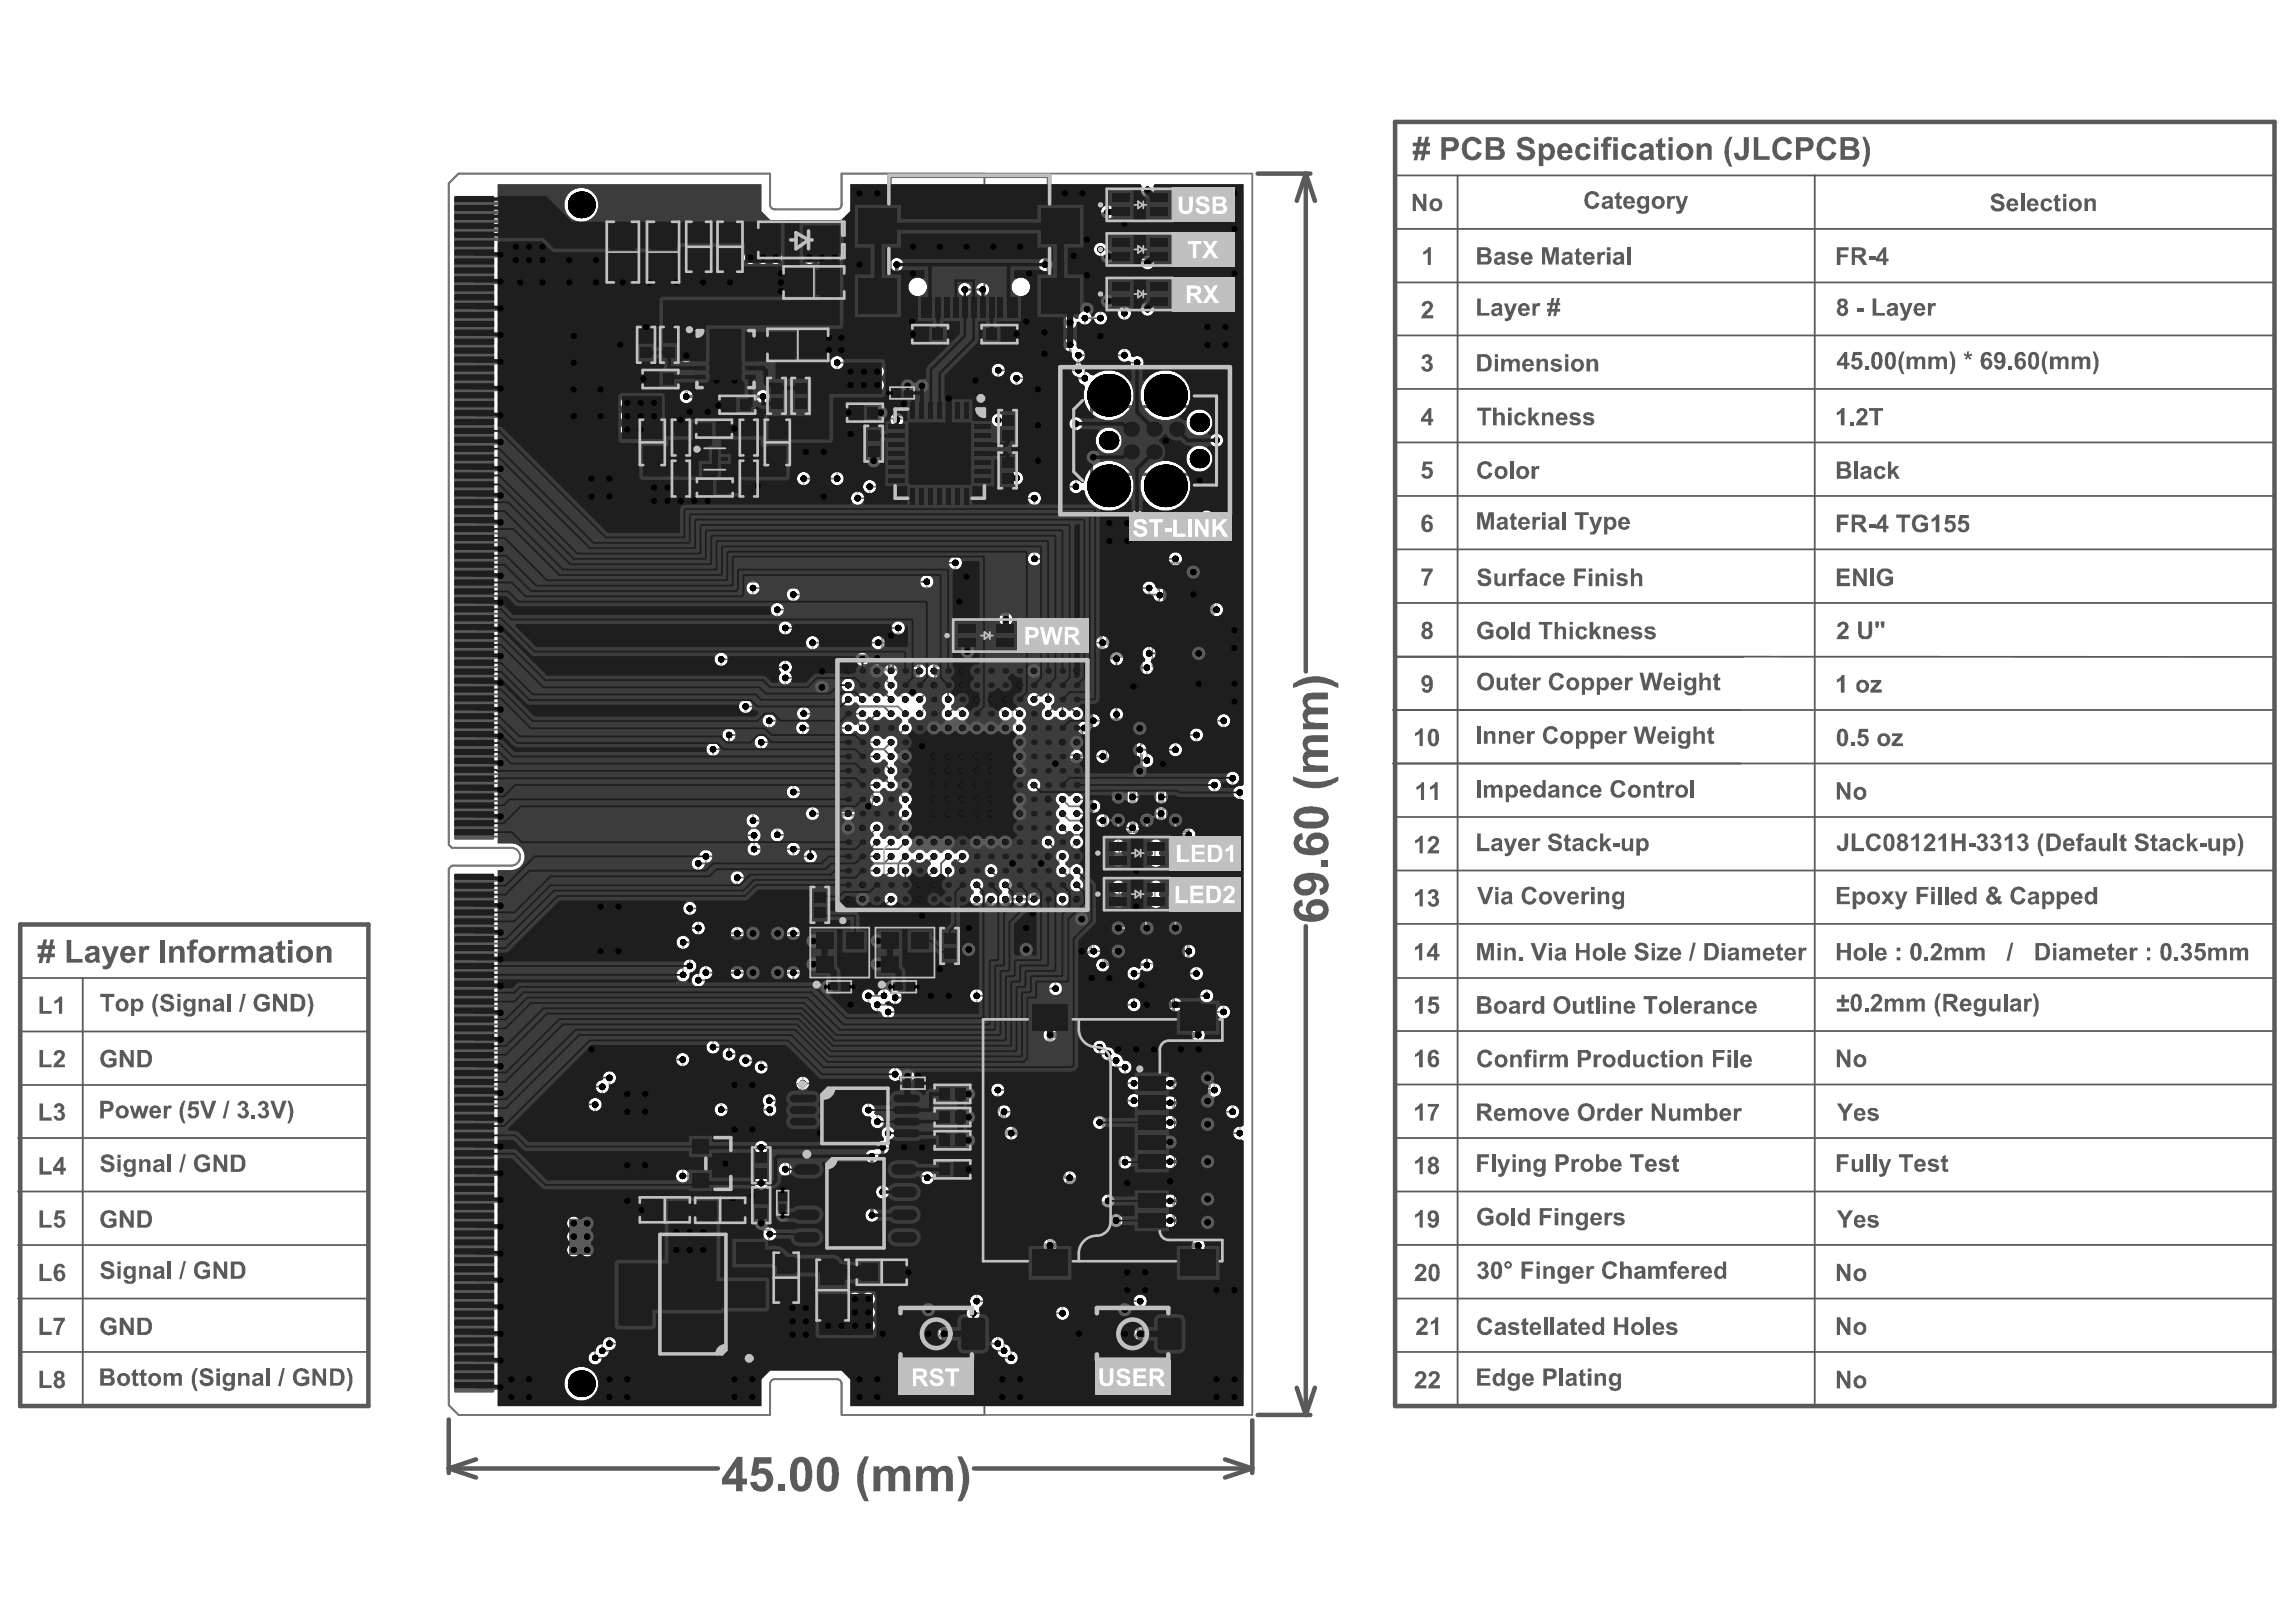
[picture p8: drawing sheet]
<svg xmlns="http://www.w3.org/2000/svg" width="297mm" height="210mm" viewBox="0 0 297 210" stroke-linecap="round" stroke-linejoin="round" font-family="sans-serif">
<g fill="none" stroke="#5a5a5a" stroke-width=".23">
<path d="M79 30.1h3.2v5.1h-3.2zM79.4 32.6h2.3M80.6 31.5v2.3M84.2 30.1h3.2v5.1h-3.2zM84.6 32.6h2.3M85.8 31.5v2.3M89.3 31.9h2.2M89.3 29.9h2.2v4.1h-2.2zM90.4 30.8v2.2M93.3 31.9h2.2M93.3 29.9h2.2v4.1h-2.2zM94.4 30.8v2.2"/>
<path d="M99.6 26.5v-4h-40.3l-1.2 1.2v85.6l.4 .4h7.6M100.2 27.1h8.1M100.6 29.1h6.2v3.9h-6.2zM102.5 31h2.3M102.8 34.9h5v3.3h-5zM103.7 29.9v2.3M104.1 36.5h2.4M105.3 35.4v2.3M108.9 26.5v-4h18.5v160.6h-18.5v-4M140 37.8h1.2M140 28.9h1.2M140 36.6h1.2v2.4h-1.2z"/>
<path d="M140 27.7h1.2v2.4h-1.2zM140.6 28.3v1.2M140.6 37.2v1.2M144.9 31.2h4.1v2.2h-4.1zM144.9 25.4h4.1v2.2h-4.1zM144.9 37h4.1v2.1h-4.1zM145.9 32.3h2.2M145.9 38h2.2M145.9 26.5h2.2M147 25.4v2.2M147 31.2v2.2M147 37v2.1"/>
<path d="M180.5 36.5h113.8M180.5 22.7h113.8M180.5 29.6h113.8M188.6 22.7v159.3M234.8 22.7v159.3M83 44.6h1.2M83 43.4h1.2v2.4h-1.2zM83.3 57.3h2.2M83.3 55.2h2.2v4.1h-2.2zM83.6 44v1.2M84.2 48.4h2.5v1.3h-2.5zM84.4 56.2v2.1"/>
<path d="M84.8 49.1h1.3M85.4 48.4v1.3M85.9 44.6h1.3M85.9 43.4h1.3v2.4h-1.3zM86.6 44v1.3M87.5 56.6h1.2M87.5 55.4h1.2v2.4h-1.2zM88.1 56v1.2M89.5 42.4h8.7v8.1h-8.7zM90.4 43h6.9v6.9h-6.9zM91.1 58h2.8v2.8h-2.8zM91.2 54.9h2.4v1.2h-2.4z"/>
<path d="M91.8 55.5h1.2M92.4 54.9v1.2M94.2 51.8h2.4v1.2h-2.4zM94.8 52.4h1.2M95.4 51.8v1.2M96.3 56.6h1.2M96.3 55.4h1.2v2.4h-1.2zM96.9 56v1.2M99.5 57.3h2.2M99.5 55.2h2.2v4.1h-2.2zM99.8 51.2h1.3M99.8 50h1.3v2.4h-1.3z"/>
<path d="M100.5 50.6v1.3M100.6 56.2v2.1M100.7 43h5.1v3.2h-5.1zM102.1 44.6h2.3M103 51.2h1.2M103 50h1.2v2.4h-1.2zM103.2 43.5v2.3M103.6 50.6v1.2M110.7 52.8h2.4v1.2h-2.4zM111.3 53.4h1.2M111.9 52.8v1.2M112.4 57.4h1.3"/>
<path d="M112.4 56.2h1.3v2.4h-1.3zM113 56.8v1.2M116 50.5h1.4v.7h-1.4zM116 53h1.5v.8h-1.5zM116.3 50.9h.8M116.3 53.4h.8M116.7 50.5v.7M116.7 53v.8M119.1 42.6h2.4v1.3h-2.4zM119.7 43.2h1.3M120.3 42.6v1.3M128.1 42.6h2.4v1.3h-2.4z"/>
<path d="M128.7 43.2h1.2M129.3 42.6v1.3M129.7 55.4h1.3M129.7 59.7h1.3v2.4h-1.3zM129.7 54.2h1.3v2.4h-1.3zM130.4 54.7v1.3M134.9 41.1h2.5v1.3h-2.5zM135 44h2.3v1.2h-2.3zM135.5 41.7h1.3M135.6 44.6h1.2M136.2 41.1v1.3M136.2 44v1.2"/>
<path d="M180.5 57.3h113.8M180.5 43.4h113.8M180.5 50.3h113.8M87.5 61.9h1.2M87.5 60.7h1.2v2.4h-1.2zM88.1 61.3v1.2M91.3 62.5h2.4v1.2h-2.4zM91.9 63.1h1.2M92.5 62.5v1.2M96.3 61.9h1.2M96.3 60.7h1.2v2.4h-1.2zM96.9 61.3v1.2"/>
<path d="M125.1 76.8h4v2.2h-4zM126 77.9h2.2M127.1 76.8v2.2M129.7 60.9h1.3M130.4 60.2v1.3M151 73.4h2.4v1.3h-2.4zM151 76.4h2.4v1.3h-2.4zM151.6 77h1.2M151.6 74h1.2M152.2 73.4v1.3M152.2 76.4v1.3M180.5 78h113.8"/>
<path d="M180.5 64.2h113.8M180.5 71.1h113.8M106.9 87.9h1.2M106.9 86.7h1.2v2.4h-1.2zM107.5 87.3v1.2M112.1 87.7h.8M112.1 87h.8v1.5h-.8zM112.5 87.3v.8M114.7 84.4h1.2M114.7 83.2h1.2v2.4h-1.2zM115.3 83.8v1.2M117.7 87.8h.7"/>
<path d="M117.7 87.1h.7v1.4h-.7zM118.1 87.4v.8M118.2 98.4h1.5v.8h-1.5zM118.6 98.8h.7M119 98.4v.8M120.4 96.1h.8M120.4 95.3h.8v1.5h-.8zM120.8 95.7v.7M121.4 87.8h.7M121.4 87.1h.7v1.4h-.7zM121.8 87.4v.8M122.3 96.1h.7"/>
<path d="M122.3 95.3h.7v1.5h-.7zM122.7 95.7v.7M124.1 96.1h.8M124.1 95.3h.8v1.5h-.8zM124.5 95.7v.7M126 96.1h.7M126 95.4h.7v1.4h-.7zM126.4 95.7v.8M127.8 96.1h.8M127.8 95.3h.8v1.5h-.8zM128.2 95.7v.7M129.3 98.4h1.5v.8h-1.5z"/>
<path d="M129.7 98.8h.7M129.7 96.1h.7M129.7 95.3h.7v1.5h-.7zM130.1 95.7v.7M130.1 98.4v.8M132.1 87.4h1.5v.7h-1.5zM132.4 87.7h.8M132.8 87.4v.7M137.3 98.3h2.3v1.2h-2.3zM137.6 94.7h1.5v.8h-1.5zM137.8 98.9h1.2M137.9 95.1h.8"/>
<path d="M138.3 94.7v.8M138.4 98.3v1.2M144.2 99.2h2.4v1.2h-2.4zM144.2 93.6h2.4v1.3h-2.4zM144.2 96.4h2.4v1.3h-2.4zM144.7 99.8h1.3M144.7 94.2h1.3M144.7 97h1.3M145.4 93.6v1.3M145.4 96.4v1.3M145.4 99.2v1.2M150.2 83.5h4v2.2h-4z"/>
<path d="M150.2 87.4h4v2.2h-4zM151.1 88.5h2.2M151.1 84.6h2.2M152.2 83.5v2.2M152.2 87.4v2.2M180.2 98.8h114.1M180.2 91.9h114.1M180.5 85h45M180.5 85h113.8M66.1 112h-7.6l-.4 .4v69.4l1.2 1.3h40.3v-4M105.4 117.1h1.3M105.4 115.9h1.3v2.4h-1.3z"/>
<path d="M106.1 116.5v1.2M109.5 103.7h2.4v1.2h-2.4zM109.9 116.9h1.4v.8h-1.4zM109.9 107.7h1.5v.7h-1.5zM110.1 104.3h1.2M110.2 117.3h.8M110.3 108h.7M110.6 116.9v.8M110.7 103.7v1.2M110.7 107.7v.7M118.2 101.2h1.5v.8h-1.5zM118.6 107.2h.7"/>
<path d="M118.6 101.6h.7M118.6 106.4h.7v1.5h-.7zM119 101.2v.8M119 106.8v.7M120.4 107.1h.8M120.4 106.4h.8v1.5h-.8zM120.8 106.8v.7M122.3 107.1h.7M122.3 106.4h.7v1.5h-.7zM122.7 106.8v.7M125.1 107.1h.7M125.1 106.4h.7v1.5h-.7z"/>
<path d="M125.1 119.5h2.4v1.2h-2.4zM125.4 106.8v.7M126.3 119.5v1.2M126.4 117.4h1.5v.8h-1.5zM126.8 117.8h.7M126.9 107.1h.8M126.9 106.4h.8v1.4h-.8zM127.1 117.4v.8M127.3 106.7v.8M129.3 100.3h1.5v.8h-1.5zM129.3 103.1h1.5v.7h-1.5zM129.3 104.9h1.5v.8h-1.5z"/>
<path d="M129.3 106.8h1.5v.7h-1.5zM129.7 107.1h.7M129.7 105.3h.7M129.7 103.4h.7M129.7 100.7h.7M130.1 100.3v.8M130.1 103.1v.7M130.1 104.9v.8M130.1 106.8v.7M130.2 117.4h1.5v.8h-1.5zM130.6 117.8h.7M130.6 119.5h2.3v1.2h-2.3z"/>
<path d="M130.9 117.4v.8M131.3 114.1h1.2M131.3 112.9h1.2v2.4h-1.2zM131.7 119.5v1.2M131.9 113.5v1.2M134.1 114.1h1.3M134.1 112.9h1.3v2.4h-1.3zM134.7 113.5v1.2M139.3 119.8h1.2v2.4h-1.2zM143.6 104.6h2.2M143.6 102.6h2.2v4.1h-2.2zM143.6 119.6h2.2v4h-2.2z"/>
<path d="M144.7 103.5v2.2M147.3 104.6h2.2M147.3 119.6h2.2v4h-2.2zM147.3 102.6h2.2v4.1h-2.2zM148.4 103.5v2.2M151 104.6h2.2M151 119.6h2.2v4h-2.2zM151 102.6h2.2v4.1h-2.2zM152.1 103.5v2.2M180.5 119.6h113.8M180.5 112.7h113.8M180.5 105.7h113.8"/>
<path d="M2.6 126.6h45.1M2.6 133.5h45.1M10.7 126.6v55.4M95.2 121.3h2.4v1.3h-2.4zM95.2 124.1h2.4v1.3h-2.4zM95.8 124.7h1.2M95.8 121.9h1.2M96.4 121.3v1.3M96.4 124.1v1.3M100.4 124.1h2.4v1.3h-2.4zM100.4 121.3h2.4v1.3h-2.4zM101 124.7h1.3"/>
<path d="M101 121.9h1.3M101.6 121.3v1.3M101.6 124.1v1.3M105.8 121h5.7v4.6h-5.7zM107.8 127.3h1.5v.8h-1.5zM108.2 127.7h.7M108.6 127.3v.8M114.2 121h5.8v4.6h-5.8zM116.2 127.3h1.5v.8h-1.5zM116.6 127.7h.8M117 127.3v.8M117.4 139.8h1.4v.8h-1.4z"/>
<path d="M118.1 139.8v.8M122.2 122.4h1.3M122.2 121.2h1.3v2.4h-1.3zM122.9 121.8v1.2M125.1 122.2h2.5v1.3h-2.5zM125.7 122.9h1.3M125.7 120.1h1.2M126.3 122.2v1.3M127.2 131.9h30.9v31.3h-30.9zM130.5 122.2h2.5v1.3h-2.5zM131.1 122.9h1.3M131.1 120.1h1.2"/>
<path d="M131.7 122.2v1.3M139.3 121h1.2M139.9 120.4v1.2M143.6 121.6h2.2M144.7 120.5v2.2M147.3 121.6h2.2M148.4 120.5v2.2M148.7 126.9h2.4v1.2h-2.4zM149.3 127.5h1.2M149.5 129.6h1.4v.8h-1.4zM149.8 130h.8M149.9 126.9v1.2"/>
<path d="M150.2 129.6v.8M151 121.6h2.2M152.1 120.5v2.2M152.9 138.9h2.5v1.2h-2.5zM153.5 139.5h1.3M154.2 138.9v1.2M180.5 133.4h113.8M180.5 126.6h113.8M2.3 154.2h45.1M2.3 147.3h45.1M2.6 140.4h45.1M79.2 159h5.1v3.2h-5.1z"/>
<path d="M81.7 159.5v2.3M84 155.5h4v2.2h-4zM84.9 156.6h2.2M85.4 159.7h8.5v15.5h-8.5zM86 155.5v2.2M91.1 155.5h4.1v2.2h-4.1zM91.3 147.3h3.3v6.5h-3.3zM91.8 150.6h2.3M92.1 156.6h2.2M92.9 149.4v2.3M93.2 155.5v2.2M97.8 150.8h1.3"/>
<path d="M97.8 149.6h1.3v2.4h-1.3zM97.9 156h1.2M97.9 154.8h1.2v2.4h-1.2zM98.5 150.2v1.2M98.5 155.4v1.2M100.9 154.9h.7v1.5h-.7zM100.9 155.6h.7M101.3 155.3v.7M105.4 140.8h10.4v7.2h-10.4zM106.1 150h9.2v11.5h-9.2zM109.5 144.4h2.3M109.5 155.7h2.3"/>
<path d="M110.6 143.2v2.4M110.7 154.6v2.3M117.7 140.2h.8M122 140.9h2.4v1.3h-2.4zM122 143.9h2.4v1.3h-2.4zM122 146.9h2.4v1.3h-2.4zM122 150.7h2.4v1.3h-2.4zM122.6 151.3h1.3M122.6 141.6h1.3M122.6 147.6h1.3M122.6 144.6h1.3M123.2 140.9v1.3"/>
<path d="M123.2 143.9v1.3M123.2 146.9v1.3M123.2 150.7v1.3M152.9 141.9h2.5v1.2h-2.5zM152.9 144.9h2.5v1.2h-2.5zM152.9 149.7h2.5v1.3h-2.5zM152.9 154.5h2.5v1.3h-2.5zM152.9 157.5h2.5v1.3h-2.5zM153.5 150.3h1.3M153.5 145.5h1.3M153.5 155.2h1.3M153.5 158.2h1.3"/>
<path d="M153.5 142.5h1.3M154.2 141.9v1.2M154.2 144.9v1.2M154.2 149.7v1.3M154.2 154.5v1.3M154.2 157.5v1.3M180.5 154.2h113.8M180.5 147.3h113.8M180.5 140.3h113.8M2.3 168h45.1M2.3 161.1h45.1M2.7 175h45.1"/>
<path d="M80.6 160.6h2.3M88.5 167.5h2.3M89.6 166.3v2.3M100.2 178.5h8.1M100.6 165.3h2.2M100.6 163.3h2.2v4.1h-2.2zM101.7 164.2v2.2M106.2 164.4h3.1v5.1h-3.1zM106.6 167h2.3M107.7 165.8v2.3M112.1 163.5h4v2.2h-4zM113 164.6h2.2"/>
<path d="M114.1 163.5v2.2M119.9 170.2h2.4v1.3h-2.4zM119.9 173.5h2.4v1.2h-2.4zM120.5 170.9h1.3M120.5 174.1h1.2M121.1 170.2v1.3M121.1 173.5v1.2M145.3 170.2h2.4v1.3h-2.4zM145.3 173.5h2.4v1.2h-2.4zM145.9 170.9h1.3M145.9 174.1h1.2M146.5 170.2v1.3"/>
<path d="M146.5 173.5v1.2M180.5 168h113.8M180.5 175h113.8M180.5 161.1h113.8"/>
</g>
<g fill="none" stroke="#5a5a5a" stroke-width=".13">
<path d="M78.4 28.7h4.4v7.8h-4.4zM83.6 28.7h4.4v7.8h-4.4zM88.7 28.8h3.4v6.2h-3.4zM92.7 28.8h3.5v6.2h-3.5zM98.6 28.7h10.2v4.7h-10.2zM100.8 29.3h5.8v3.5h-5.8zM101.3 29.8h4.7v2.5h-4.7zM101.4 34.4h7.8v4.3h-7.8zM139.5 35.6h2.3v4.4h-2.3zM139.5 26.7h2.3v4.4h-2.3zM143.8 30.5h6.3v3.5h-6.3zM143.8 24.8h6.3v3.4h-6.3z"/>
<path d="M143.8 36.3h6.3v3.5h-6.3zM145.1 25.4v2.2M145.1 31.2v2.2M145.1 36.9v2.2M145.5 30.8h3.9M145.5 33.7h3.9M145.5 36.6h3.9M145.5 39.5h3.9M145.5 25.1h3.9M145.5 28h3.9M145.8 39.5v-2.9h3.3v2.9M145.8 25.1v2.9"/>
<path d="M145.8 30.8v2.9M149.1 25.1v2.9M149.1 30.8v2.9M149.8 25.4v2.2M149.8 31.2v2.2M149.8 36.9v2.3M76.2 41.5h5.8v3.5h-5.8zM76.2 45.7h5.8v3.6h-5.8zM76.7 42h4.7v2.5h-4.7zM76.7 46.2h4.7v2.6h-4.7zM82.4 42.4h2.3v4.4h-2.3zM82.7 54.1h3.4v6.3h-3.4z"/>
<path d="M83.3 47.9h4.3v2.3h-4.3zM85.4 42.4h2.3v4.4h-2.3zM86.9 59.7h2.3v4.4h-2.3zM86.9 54.4h2.3v4.4h-2.3zM90.2 54.3h4.4v2.3h-4.4zM93.2 51.2h4.4v2.3h-4.4zM95.7 59.7h2.3v4.4h-2.3zM95.7 54.4h2.3v4.4h-2.3zM98.8 54.1h3.5v6.3h-3.5zM99.3 42.4h7.8v4.4h-7.8zM99.3 49h2.3v4.4h-2.3zM102.4 49h2.3v4.4h-2.3z"/>
<path d="M109.7 52.2h4.4v2.4h-4.4zM111.9 55.2h2.3v4.4h-2.3zM115 50.1h3.4v1.6h-3.4zM115 52.6h3.5v1.6h-3.5zM118.1 42.1h4.4v2.3h-4.4zM127.1 42.1h4.4v2.3h-4.4zM129.2 58.7h2.3v4.4h-2.3zM129.2 53.2h2.3v4.4h-2.3zM134 40.6h4.4v2.3h-4.4zM134 43.5h4.4v2.3h-4.4zM90.3 61.9h4.4v2.3h-4.4zM124 76.2h6.2v3.5h-6.2z"/>
<path d="M150 72.9h4.4v2.3h-4.4zM150 75.9h4.4v2.3h-4.4zM106.3 85.7h2.3v4.4h-2.3zM111.7 86h1.6v3.5h-1.6zM114.1 82.2h2.3v4.4h-2.3zM117.2 98h3.5v1.6h-3.5zM117.2 86.1h1.7v3.4h-1.7zM120 94.3h1.6v3.5h-1.6zM120.9 86.1h1.7v3.4h-1.7zM121.9 94.3h1.6v3.5h-1.6zM123.7 94.3h1.6v3.5h-1.6zM125.3 81.1v2.2"/>
<path d="M125.5 94.3h1.7v3.5h-1.7zM125.6 80.8h4M125.6 83.7h4M126 80.8v2.9M127.4 94.3h1.6v3.5h-1.6zM128.3 98h3.5v1.6h-3.5zM128.3 99.9h3.5v1.6h-3.5zM129.2 80.8v2.9M129.2 94.3h1.7v3.5h-1.7zM129.9 81.1v2.2M131.1 86.9h3.5v1.7h-3.5zM136.2 97.7h4.4v2.3h-4.4z"/>
<path d="M136.6 94.3h3.5v1.6h-3.5zM143.2 93.1h4.4v2.3h-4.4zM143.2 95.9h4.4v2.3h-4.4zM143.2 98.6h4.4v2.3h-4.4zM149.1 82.8h6.2v3.5h-6.2zM149.1 86.7h6.2v3.5h-6.2zM104.9 114.9h2.3v4.4h-2.3zM108.5 103.2h4.4v2.3h-4.4zM108.9 116.5h3.4v1.6h-3.4zM108.9 107.2h3.5v1.6h-3.5zM117.2 100.8h3.5v1.6h-3.5zM118.2 105.4h1.6v3.5h-1.6z"/>
<path d="M120 105.4h1.6v3.5h-1.6zM121.9 105.4h1.6v3.5h-1.6zM124.1 118.9h4.4v2.4h-4.4zM124.6 105.4h1.6v3.5h-1.6zM125.4 117h3.5v1.6h-3.5zM126.5 105.4h1.6v3.4h-1.6zM128.3 102.6h3.5v1.6h-3.5zM128.3 104.5h3.5v1.6h-3.5zM128.3 106.3h3.5v1.6h-3.5zM129.2 117h3.5v1.6h-3.5zM129.6 118.9h4.3v2.4h-4.3zM130.7 111.9h2.4v4.4h-2.4z"/>
<path d="M133.6 111.9h2.3v4.4h-2.3zM138.8 118.8h2.3v4.4h-2.3zM142.9 101.5h3.5v6.3h-3.5zM142.9 118.5h3.5v6.2h-3.5zM144.8 109.3v2.2M144.8 114.6v2.2M145.1 114.3h4M145.1 117.2h4M145.1 109h4M145.1 111.9h4M145.5 109v2.8M145.5 114.3v2.9"/>
<path d="M146.6 118.5h3.5v6.2h-3.5zM146.6 101.5h3.5v6.3h-3.5zM148.7 109v2.8M148.7 114.3v2.9M149.4 109.3v2.2M149.4 114.6v2.2M150.3 118.5h3.5v6.2h-3.5zM150.3 101.5h3.5v6.3h-3.5zM94.2 120.8h4.4v2.3h-4.4zM94.2 123.6h4.4v2.3h-4.4zM99.4 123.6h4.4v2.3h-4.4zM99.4 120.8h4.4v2.3h-4.4z"/>
<path d="M106.8 126.9h3.5v1.6h-3.5zM115.2 126.9h3.5v1.6h-3.5zM116.4 139.4h3.4v1.6h-3.4zM121.7 120.2h2.3v4.4h-2.3zM124.1 121.7h4.4v2.3h-4.4zM129.6 121.7h4.3v2.3h-4.3zM147.7 126.3h4.4v2.3h-4.4zM148.5 129.2h3.4v1.6h-3.4zM152 138.3h4.3v2.3h-4.3zM77.8 158.4h7.9v4.4h-7.9zM79.8 159.2h19.7v16.6h-19.7zM82.9 154.8h6.2v3.5h-6.2z"/>
<path d="M89 146.6h7.9v7.9h-7.9zM90 154.9h6.3v3.5h-6.3zM97.3 148.6h2.3v4.4h-2.3zM97.3 153.8h2.3v4.4h-2.3zM100.4 153.9h1.7v3.5h-1.7zM101.6 140.2h18v8.4h-18zM102.1 149.4h17.1v12.7h-17.1zM121 140.4h4.4v2.3h-4.4zM121 143.4h4.4v2.3h-4.4zM121 146.4h4.4v2.3h-4.4zM121 150.2h4.4v2.3h-4.4zM152 144.3h4.3v2.3h-4.3z"/>
<path d="M152 141.3h4.3v2.3h-4.3zM152 149.2h4.3v2.3h-4.3zM152 154h4.3v2.3h-4.3zM152 157h4.3v2.3h-4.3zM100 162.2h3.4v6.3h-3.4zM105.5 163h4.4v7.9h-4.4zM111 162.9h6.2v3.5h-6.2zM118.9 169.7h4.4v2.3h-4.4zM118.9 173h4.4v2.3h-4.4zM144.3 169.7h4.4v2.3h-4.4zM144.3 173h4.4v2.3h-4.4z"/>
</g>
<g fill="none" stroke="#5a5a5a" stroke-width=".58">
<path d="M180.5 15.8h113.8v166.2h-113.8zM115.1 22.8h20.6v16.9h-20.6zM162.7 22.5h6.8M168.9 22.5l1.2 3.5M168.9 22.5l-1.1 3.5M168.9 22.5v64.4M2.6 119.6h45.1v62.4h-45.1zM168.9 119.9v63.2M167.8 179.6l1.1 3.5M170.1 179.6l-1.2 3.5M58.1 190l3.5 1.2M58.1 190h34.8"/>
<path d="M58.1 183.7v6.9M61.6 188.9l-3.5 1.1M126 190h36M158.5 188.9l3.5 1.1M162 190l-3.5 1.2M162 183.8v6.8M162.7 183.1h6.8"/>
</g>
<path d="M115.8 52.9h11.6v11.6h-11.6z" fill="none" stroke="#5a5a5a" stroke-width=".34"/>
<path d="M141.2 52.6h16.2v8.8h-16.2z" fill="none" stroke="#5a5a5a" stroke-width=".4"/>
<g fill="#5a5a5a">
<path d="M91.4 150.2h.6v.2l-.4 .4h.4v.1h-.6l.4-.5h-.4z"/>
<path d="M107.6 122.9h.1l.1 .3 .2-.3h.1l-.2 .4 .3 .4h-.2l-.2-.3-.1 .3h-.2l.2-.4z"/>
<path d="M109.4 123.1l.3-.2v.8h-.1v-.5h-.2z"/>
<path d="M115.9 122.9h.2l.1 .3 .2-.3h.1l-.2 .4 .2 .4h-.1l-.2-.3-.1 .3h-.2l.2-.4z"/>
<path d="M109.5 155.4h.2v.4a.15 .15 0 0 0 .1 .2 .15 .15 0 0 0 .2-.2v-.4h.1v.4a.3 .3 0 0 1-.3 .3 .3 .3 0 0 1-.3-.3z"/>
<path d="M111.4 155.6l.2-.2h.2v.7h-.2v-.5l-.1 .1z"/>
<path d="M121.2 57.7l.7-.1v.2h-.4a.15 .15 0 0 0-.2 .1 .15 .15 0 0 0 .2 .2h.4v.1h-.4a.24 .24 0 0 1-.3-.2z"/>
<path d="M121.2 58.4l.2-.1-.1 .2a.14 .14 0 0 0 .2 .2 .13 .13 0 0 0 .1-.2l-.1-.1h.4v.4h-.1v-.2l-.2-.1a.24 .24 0 0 1-.1 .3 .24 .24 0 0 1-.3-.1z"/>
<path d="M121.2 59.7h.5l-.1-.2h.1l.2 .3h-.7z"/>
<path d="M109.5 144h.1v.5a.16 .16 0 0 0 .2 .2 .16 .16 0 0 0 .1-.3v-.4h.2v.4a.3 .3 0 0 1-.3 .4 .3 .3 0 0 1-.3-.4z"/>
<path d="M111.4 144.2l.3-.2v.8h-.2v-.5l-.1 .1z"/>
<path d="M106.9 99.9h.6v.2h-.4v.1h-.1z"/>
<path d="M106.9 112.6h.2a.2 .2 0 0 1 .4 0 .2 .2 0 0 1-.2 .3l.1-.3h-.1l-.1 .1h-.2l.1 .1-.1 .1-.1-.1z"/>
<path d="M106.9 114.4h.3l.2 .2v-.2h.1v.3l-.5-.2 .1 .2a.18 .18 0 0 1-.2-.1 .18 .18 0 0 1 0-.2z"/>
<path d="M106.9 116.2h.6v.2h-.4v.1h-.1z"/>
<path d="M106.9 108.9h.1l.1 .2a.22 .22 0 0 1 .1-.3 .22 .22 0 0 1 .3 .1 .22 .22 0 0 1-.2 .3l.1-.3h-.2v.3l-.3-.1z"/>
<path d="M106.9 105.1l.6 .2v.2l-.5-.2v.2h-.1z"/>
<path d="M106.9 87h.6v.1h-.4v.2h-.1z"/>
<path d="M106.9 86.5l.6 .1v.2l-.4-.1-.1-.1v.2h-.1z"/>
<path d="M106.9 88.9h.6v.1h-.4a.15 .15 0 0 1-.1 0 .15 .15 0 0 1-.1-.1z"/>
<path d="M106.9 90.7h.6v.1h-.4v.2h-.1z"/>
<path d="M106.9 90.2h.1v.2a.24 .24 0 0 1 .3-.2 .24 .24 0 0 1 .2 .2l-.2 .1v-.1l.1-.1a.15 .15 0 0 0-.2 0 .15 .15 0 0 0 0 .2l-.3-.1z"/>
<path d="M106.9 92.6h.6v.1h-.4a.15 .15 0 0 1-.1 0 .15 .15 0 0 1-.1-.1z"/>
<path d="M106.9 94.4h.6v.1h-.4v.2h-.1z"/>
<path d="M106.9 93.9l.2-.1 .1 .2v-.2a.19 .19 0 0 1 .3 .1 .19 .19 0 0 1-.2 .3l.1-.2h-.2v.1l-.2-.1v.1h.1l-.1 .1z"/>
<path d="M106.9 96.3h.6v.1h-.4v.1h-.1z"/>
<path d="M106.9 95.7a.29 .29 0 0 1 .5 .2v-.2h.1v.4l-.5-.3 .1 .3a.21 .21 0 0 1-.2-.1 .21 .21 0 0 1 0-.3z"/>
<path d="M106.9 98h.6v.1h-.4v.2h-.1z"/>
<path d="M106.9 97.5h.6v.2h-.4v.1h-.1z"/>
<path d="M113.1 118.6h.1l.1 .2a.14 .14 0 0 0-.1 .2 .14 .14 0 0 0 .2 0 .15 .15 0 0 0 .2-.1 .15 .15 0 0 0-.1-.2v-.1a.3 .3 0 0 1 .2 .4 .3 .3 0 0 1-.5 .1 .3 .3 0 0 1-.1-.4z"/>
<path d="M116.8 118.6l.1 .4h.1v-.3h.1v.3h.2v-.4h.1v.5h-.6z"/>
<path d="M118.6 118.6h.2v.3h.1v-.2h.1v.2h.2v.2h-.6z"/>
<path d="M120.5 118.6h.1v.1a.18 .18 0 0 0 .1 .3 .18 .18 0 0 0 .2 0 .18 .18 0 0 0 0-.3v.1h-.1v-.2h.2a.32 .32 0 0 1 0 .5 .32 .32 0 0 1-.5-.1z"/>
<path d="M122.3 118.6h.6v.2h-.2v.2h.2v.1h-.6v-.1h.3v-.2h-.3z"/>
<path d="M124.2 118.7l.5 .1a.17 .17 0 0 1 .1 .2 .17 .17 0 0 1-.2 .1l.1-.3h-.5z"/>
<path d="M126 118.6l.3 .2 .3-.2v.2l-.3 .1 .3 .1v.1h-.6v-.1h.3l-.3-.2z"/>
<path d="M127.9 118.9h.5v-.3h.1v.5h-.6z"/>
<path d="M129.7 118.6h.6v.1h-.5l.5 .1v.1l-.5 .2h.5v.1h-.6v-.2l.4-.1-.4-.1z"/>
<path d="M131.6 118.6h.6v.2l-.4 .2h.4v.1h-.6v-.1l.4-.2h-.4z"/>
<path d="M137.1 118.6h.1v.2h.5v.1h-.5v.2h-.1z"/>
<path d="M138.9 118.6h.4a.24 .24 0 0 1 .3 .3 .24 .24 0 0 1-.3 .2h-.4v-.1h.4a.13 .13 0 0 0 .2-.1 .13 .13 0 0 0-.2-.1h-.4z"/>
<path d="M124.1 102.2h.5a.27 .27 0 0 1 .3 .3 .27 .27 0 0 1-.3 .3h-.5v-.2h.5a.16 .16 0 0 0 .1-.1 .16 .16 0 0 0-.2-.2h-.4z"/>
<path d="M91.3 59h.1v.5a.16 .16 0 0 0 .2 .2 .16 .16 0 0 0 .1-.3v-.4h.2v.5a.3 .3 0 0 1-.3 .3 .3 .3 0 0 1-.3-.2z"/>
<path d="M92 59.1h.1a.21 .21 0 0 1 .3 0 .21 .21 0 0 1 0 .3 .23 .23 0 0 1-.1 .4 .23 .23 0 0 1-.3-.2h.1a.12 .12 0 0 0 .2 .1 .12 .12 0 0 0 .1-.2l-.2-.1 .1-.2-.1-.1-.1 .2h-.1z"/>
<path d="M93.2 59.1h.1a.24 .24 0 0 1 .3 .2 .24 .24 0 0 1-.2 .3v.1h.2v.1h-.5v-.1l.3-.3a.15 .15 0 0 0 .1-.1 .15 .15 0 0 0-.1-.2l-.1 .2h-.2z"/>
<path d="M90.2 167.2a.31 .31 0 0 1 .4-.1 .31 .31 0 0 1 .1 .4v.4h-.1v-.5a.16 .16 0 0 0-.2-.2 .16 .16 0 0 0-.1 .3v.4h-.2z"/>
<path d="M89.5 167.2l.2-.1h.2l.1 .1-.1 .2a.14 .14 0 0 0-.2-.2 .12 .12 0 0 0 0 .2l.1 .1v.1h-.1v.2l.3-.1a.21 .21 0 0 1-.3 .2 .21 .21 0 0 1 0-.4h-.2z"/>
<path d="M88.5 167.1h.2v.6l.1-.2v.2h-.1l-.1 .2h-.1z"/>
<path d="M92.6 46.1h.2v.4a.18 .18 0 0 0 .2 .3 .16 .16 0 0 0 .1-.3v-.4h.1v.4a.3 .3 0 0 1-.3 .4 .3 .3 0 0 1-.3-.4z"/>
<path d="M93.4 46.2h.1a.2 .2 0 0 1 .3 0 .2 .2 0 0 1-.1 .3h.1a.22 .22 0 0 1-.1 .3 .22 .22 0 0 1-.3-.1h.1l.1 .1 .1-.1v-.2h-.2l.2-.2-.2-.1v.2l-.1-.1z"/>
<path d="M147.5 172.3h.1a.33 .33 0 0 1 .5 .2h-.2v-.1h-.3l.1 .2h.1a.23 .23 0 0 1 .2 .3 .23 .23 0 0 1-.3 .1h-.1l-.1-.2 .4 .1v-.1l-.2-.1a.21 .21 0 0 1-.2-.1 .21 .21 0 0 1 0-.3z"/>
<path d="M146.6 172.3h.2l.1 .5 .2-.5h.2l.1 .7h-.1l-.1-.5-.2 .5h-.1l-.2-.5-.1 .5h-.1z"/>
<path d="M144.9 172.3h.1v.5l.2-.1-.2 .3h-.1z"/>
<path d="M122.2 172.3l.2-.1 .2 .1 .1 .2h-.1v-.1h-.3v.2h.2a.23 .23 0 0 1 .2 .3 .23 .23 0 0 1-.4 .1h-.1v-.2l.4 .1v-.1l-.3-.1a.21 .21 0 0 1-.2-.1 .21 .21 0 0 1 .1-.3z"/>
<path d="M121.3 172.3h.2l.1 .5 .1-.5h.2l.2 .7h-.2l-.1-.5-.1 .5h-.2l-.1-.5-.1 .5h-.2z"/>
<path d="M102.2 30.8a.27 .27 0 0 1 .4-.1 .27 .27 0 0 1 .1 .4 .27 .27 0 0 1-.4 .1 .15 .15 0 0 0 .1 .2 .15 .15 0 0 0 .2-.2h.1a.26 .26 0 0 1-.4 .3 .26 .26 0 0 1-.1-.4l.4-.1a.15 .15 0 0 0-.2-.2 .15 .15 0 0 0-.1 .1h-.2z"/>
<path d="M103.6 30.8a.24 .24 0 0 1 .3-.1 .24 .24 0 0 1 0 .4 .17 .17 0 0 1 .1 .3 .17 .17 0 0 1-.3 0h-.1v-.2h.1v.2l.2-.1-.2-.2a.13 .13 0 0 0 .2-.1 .13 .13 0 0 0-.1-.2 .13 .13 0 0 0-.1 .1z"/>
<path d="M104.7 30.7h.5v.1h-.3l.1 .1a.27 .27 0 0 1 .2 .3 .27 .27 0 0 1-.3 .3l-.2-.3h.2l.1 .2v-.3l-.3-.2z"/>
<path d="M77.6 43h.1a.26 .26 0 0 1 .3-.1 .26 .26 0 0 1 .1 .3 .26 .26 0 0 1-.3 .2h-.1a.12 .12 0 0 0 .2 .1 .12 .12 0 0 0 .1-.1h.2a.26 .26 0 0 1-.4 .3 .26 .26 0 0 1-.1-.4l.3-.2a.15 .15 0 0 0-.1-.1 .15 .15 0 0 0-.2 .1h-.1z"/>
<path d="M79 43a.25 .25 0 0 1 .4-.1 .25 .25 0 0 1 0 .4 .19 .19 0 0 1 0 .3 .19 .19 0 0 1-.3-.1l-.1-.1h.2v.1h.1l-.1-.2a.12 .12 0 0 0 .1-.2 .12 .12 0 0 0-.1-.1v.1h-.2z"/>
<path d="M80.4 42.9h.1v.8l-.3-.2v-.2l.2 .1z"/>
<path d="M77.6 47.2a.31 .31 0 0 1 .4 0 .31 .31 0 0 1 .1 .3l-.4 .2v.1l.4-.1a.27 .27 0 0 1-.3 .3 .27 .27 0 0 1-.2-.4l.3-.1a.13 .13 0 0 0-.1-.2 .13 .13 0 0 0-.1 .1h-.2z"/>
<path d="M79 47.2a.25 .25 0 0 1 .4 0 .25 .25 0 0 1-.1 .4 .2 .2 0 0 1-.1 .3 .2 .2 0 0 1-.2-.2l.3 .1-.1-.3a.12 .12 0 0 0 .1-.1 .12 .12 0 0 0-.2-.1l-.1 .1z"/>
<path d="M96.3 124.4h.5v.1h-.3l.3 .6h-.2v-.2z"/>
<path d="M95.3 124.4a.24 .24 0 0 1 .4 .2l-.3-.1 .1 .2a.13 .13 0 0 0-.2 .1 .13 .13 0 0 0 .1 .2 .13 .13 0 0 0 .2-.1h.1a.23 .23 0 0 1-.3 .2 .23 .23 0 0 1-.1-.4 .21 .21 0 0 1 0-.3z"/>
<path d="M101.2 121.6h.2l.2 .7h-.4v-.1h.2z"/>
<path d="M102.3 121.6h.4v.2h-.2a.27 .27 0 0 1 .2 .3 .27 .27 0 0 1-.1 .2h-.2l-.1-.2h.1v.1a.15 .15 0 0 0 .2-.1 .15 .15 0 0 0-.2-.2z"/>
<path d="M96.3 121.6h.5v.2h-.3l.2 .5h-.2v-.2z"/>
<path d="M95.3 121.6l.3 .2v.1l-.2-.1v.5h-.1z"/>
<path d="M101.2 124.4h.2v.4l.2 .3h-.4v-.1h.2z"/>
<path d="M150.2 127.1h.1v.8l-.3-.2v-.1l.2 .1z"/>
<path d="M150.6 127.3a.26 .26 0 0 1 .4-.1 .26 .26 0 0 1-.1 .4h-.2v.1h.3v.2h-.4v-.4a.21 .21 0 0 0 .2 0 .21 .21 0 0 0 .1-.2h-.2v.1z"/>
<path d="M131.7 114.3h.1l-.1 .1h.6v.2h-.8z"/>
<path d="M134.5 114.3h.2l-.2 .2h.6v.1h-.7z"/>
<path d="M134.4 114.9l.1-.1v.3l.2-.1a.12 .12 0 0 0 .2 .1 .12 .12 0 0 0 .1-.1l-.1-.2a.22 .22 0 0 1 .1 .4 .22 .22 0 0 1-.3 0 .25 .25 0 0 1-.3 0 .25 .25 0 0 1 0-.3z"/>
<path d="M144.9 99.4l.3 .2v.2l-.2-.1v.5h-.1z"/>
<path d="M144.2 99.5l.3-.1 .1 .1v.2l-.2-.2-.1 .3 .3 .2 .1 .2h-.5v-.1h.3l-.3-.4z"/>
<path d="M144.8 93.9l.4 .2v.1l-.3-.1v.6h-.1z"/>
<path d="M144.2 93.9l.4 .2v.1h-.1l-.1-.1v.6h-.2z"/>
<path d="M154.4 150h.2v.7l-.3-.2v-.1l.1 .1z"/>
<path d="M154.9 157.9h.2v.3l.2 .4h-.5v-.1h.3l-.1-.3z"/>
<path d="M154.8 142.2a.26 .26 0 0 1 .4 0 .26 .26 0 0 1 .1 .3 .26 .26 0 0 1-.3 .1v.1h.3v.2h-.4l-.1-.4h.2a.13 .13 0 0 0 .1-.1 .13 .13 0 0 0-.1-.1h-.2z"/>
<path d="M127 122.6a.25 .25 0 0 1 .4 0 .25 .25 0 0 1 0 .3h-.1a.18 .18 0 0 1 0 .3 .18 .18 0 0 1-.3-.1h.3l-.2-.2h.2v-.2l-.2-.1v.2h-.1z"/>
<path d="M144.2 96.7h.1a.24 .24 0 0 1 .2 0 .24 .24 0 0 1 .1 .2l-.3-.1a.24 .24 0 0 0 .2 .3l.2 .3h-.5v-.1h.3l-.2-.2a.21 .21 0 0 1-.1-.4z"/>
<path d="M122.1 151h.1v.5l.2-.1-.2 .3h-.1z"/>
<path d="M130 60.6l.1-.2 .1 .2h-.1a.15 .15 0 0 0 .1 .2 .15 .15 0 0 0 .2-.1l-.1-.2 .4 .1v.3h-.1v-.2h-.2a.26 .26 0 0 1-.3 .3 .26 .26 0 0 1-.1-.4z"/>
<path d="M130 55.4h.1v.3h.1a.25 .25 0 0 1 .3-.3 .25 .25 0 0 1 .1 .4l-.1 .1v-.2a.13 .13 0 0 0 0-.2 .13 .13 0 0 0-.2 .1l.1 .3-.4-.1z"/>
<path d="M130 54.2l.4 .3h.2l.1 .1h-.4l-.2-.2v.3h-.1z"/>
<path d="M146.5 32a.25 .25 0 0 1 .4 .1 .25 .25 0 0 1-.3 .3l.1 .1h.2v.1h-.3l-.1-.3h.2a.13 .13 0 0 0 .1-.2 .13 .13 0 0 0-.2 0v.1l-.1-.1z"/>
<path d="M146.5 37.7a.26 .26 0 0 1 .4 .2 .26 .26 0 0 1-.2 .3h-.1l.1 .1h.2v.1h-.3l-.1-.4 .1 .1a.13 .13 0 0 0 .2-.1 .13 .13 0 0 0-.2-.1h-.1z"/>
<path d="M147.6 37.8a.26 .26 0 0 1 .5 0 .26 .26 0 0 1-.2 .4h-.1v.1h.3v.1h-.4l-.1-.4h.1a.13 .13 0 0 0 .2 .1 .13 .13 0 0 0 0-.2 .13 .13 0 0 0-.2 0h-.1z"/>
<path d="M112.7 57.4h.1v.3h.1a.25 .25 0 0 1 .2-.3 .25 .25 0 0 1 .3 .2 .25 .25 0 0 1-.2 .3v-.1a.12 .12 0 0 0 0-.2 .12 .12 0 0 0-.2 0 .12 .12 0 0 0 .1 .2l-.1 .1-.3-.1z"/>
<path d="M146.9 26.2h.4l.1 .3a.22 .22 0 0 0-.3 0 .22 .22 0 0 0-.1 .3l.4-.1a.26 .26 0 0 1-.3 .2 .26 .26 0 0 1-.2-.3 .26 .26 0 0 1 .3-.2v-.1h-.3z"/>
<path d="M145.8 26.3h.1a.19 .19 0 0 1 .2-.2 .19 .19 0 0 1 .1 .3h-.1l-.1-.1h-.1v.1h.1l.1 .1-.2 .1v.2h.2v-.1h.2a.25 .25 0 0 1-.4 .2 .25 .25 0 0 1-.1-.4h.1l-.1-.1z"/>
<path d="M136.1 41.4h.4v.4a.16 .16 0 0 0-.3 .1 .14 .14 0 0 0 .2 .1v-.1l.2 .1a.25 .25 0 0 1-.3 .2 .25 .25 0 0 1-.2-.3 .25 .25 0 0 1 .3-.2v-.1h-.3z"/>
<path d="M135 41.4h.1a.17 .17 0 0 1 .3 0 .17 .17 0 0 1 0 .2l-.3-.1v.2l.3 .3 .1 .1h-.5v-.1h.2l-.1-.2a.21 .21 0 0 1-.1-.4z"/>
<path d="M129.2 43h.1a.23 .23 0 0 1 .2-.1 .23 .23 0 0 1 .2 .2h-.2v-.1a.13 .13 0 0 0-.2 .1 .14 .14 0 0 0 .2 .2h.2l-.1 .3h-.4v-.1h.3v-.1a.24 .24 0 0 1-.4-.2z"/>
<path d="M128.1 42.9h.2v.5l.2-.1v.2h-.1l-.1 .2h-.2z"/>
<path d="M119.9 42.9h.4v.1h-.3v.1a.24 .24 0 0 1 .3 .2 .24 .24 0 0 1-.1 .3 .24 .24 0 0 1-.3-.2l.1 .1a.13 .13 0 0 0 .2-.1 .13 .13 0 0 0-.2-.1h-.1z"/>
<path d="M144.5 121.8h.1v.1h-.1h.5v.2h-.7z"/>
<path d="M148.2 121.8h.1v.1h-.1h.5v.2h-.7z"/>
<path d="M148 122.4l.4-.1-.1 .2a.15 .15 0 0 0 .1 .2 .15 .15 0 0 0 .2-.2h-.1v-.2a.27 .27 0 0 1 .2 .4 .27 .27 0 0 1-.5 0l.1-.2h-.2v.3h-.1z"/>
<path d="M151.8 121.8h.2l-.1 .1h.5v.2h-.7z"/>
<path d="M123.3 141.4l.4-.2v.8h-.2v-.5h-.2z"/>
<path d="M123.9 141.3h.3a.15 .15 0 0 1 .1 .1 .15 .15 0 0 1-.1 .2 .16 .16 0 0 1 .2 .1 .16 .16 0 0 1-.1 .2h-.1a.21 .21 0 0 1-.2 .1 .21 .21 0 0 1-.1-.3h.1v.2a.14 .14 0 0 0 .2-.2 .13 .13 0 0 0-.2-.1l.2-.2h-.3z"/>
<path d="M123.3 147.4l.3-.2h.1v.8h-.2v-.6l-.1 .1z"/>
<path d="M123.9 147.3a.26 .26 0 0 1 .4 0 .26 .26 0 0 1-.1 .4l-.1 .1h.2v.2h-.4l.2-.4a.13 .13 0 0 0 .1-.1 .13 .13 0 0 0-.2-.1h-.1z"/>
<path d="M123.4 144.4l.3-.2v.8h-.1v-.6l-.2 .2z"/>
<path d="M124 144.4l.3-.2v.8h-.1v-.6l-.2 .2z"/>
<path d="M144.3 104.2h.7v.1l-.1 .1v.1h-.2l.1-.2h-.5z"/>
<path d="M145.3 170.5h.5v.1h-.3l.2 .4v.3h-.1v-.2l-.1-.3-.2-.1z"/>
<path d="M152.8 88.2l.3-.1a.27 .27 0 0 1 .2 .2 .27 .27 0 0 1-.2 .3h-.1v.1h.3v.2h-.4l-.1-.4h.2a.15 .15 0 0 0 .2-.1 .15 .15 0 0 0-.1-.2l-.1 .1h-.2z"/>
<path d="M151 76.8l.1-.1a.23 .23 0 0 1 .2 0 .23 .23 0 0 1 .2 .1h-.4l.2 .3a.13 .13 0 0 0-.2 .1 .13 .13 0 0 0 .2 .1v-.1h.2a.25 .25 0 0 1-.3 .2 .25 .25 0 0 1-.2-.3l.1-.1h-.1z"/>
<path d="M105.7 116.1l.1-.1h.2l.3 .2v-.2h.1v.5l-.4-.3a.12 .12 0 0 0-.1-.1 .12 .12 0 0 0-.1 .2h.1l-.1 .1a.21 .21 0 0 1-.2-.1 .21 .21 0 0 1 .1-.2z"/>
<path d="M153.1 73.7h.2v.7l-.3-.1v-.1h.1z"/>
<path d="M81.7 160.3h.2a.18 .18 0 0 1 .2 0 .18 .18 0 0 1 0 .1h-.2v.1l.1 .1v.1h-.1v.2h.1v-.1h.1a.23 .23 0 0 1-.3 .1 .23 .23 0 0 1 0-.3z"/>
<path d="M80.6 160.3h.4v.1h-.3l.2 .2v.4a.24 .24 0 0 1-.2-.4l-.1-.2z"/>
<path d="M107.3 167.1h.3a.25 .25 0 0 1 .4-.1 .25 .25 0 0 1 0 .4h-.2v-.1l.2-.1-.1-.1h-.2v.1l-.3-.1v.2h.2l-.1 .1a.24 .24 0 0 1-.2-.3z"/>
<path d="M127.1 77.7a.19 .19 0 0 1 .3-.1 .19 .19 0 0 1 .1 .2h-.1l-.1-.1h-.1l.2 .3h-.2v.2h.2v-.1h.2a.25 .25 0 0 1-.4 .2 .25 .25 0 0 1-.1-.3l.1-.1-.1-.1z"/>
<path d="M125.9 77.6h.4l.1 .4h-.2a.12 .12 0 0 0-.2 .1 .12 .12 0 0 0 .2 .1l.2-.1a.25 .25 0 0 1-.3 .2 .25 .25 0 0 1-.2-.3 .25 .25 0 0 1 .3-.2v-.1h-.3z"/>
<path d="M84 57.4l.1-.1 .2 .1a.22 .22 0 0 1 .4 0 .22 .22 0 0 1-.2 .3v-.1h.1a.13 .13 0 0 0-.1-.2 .13 .13 0 0 0-.1 .2h-.1v-.2l-.2 .1 .1 .2a.22 .22 0 0 1-.2-.3z"/>
<path d="M100.2 56.9l.2-.1v.2h-.1v.1l.2 .1v-.2l.2 .2 .1-.2h-.1v-.1a.2 .2 0 0 1 .2 .1 .2 .2 0 0 1-.1 .2 .2 .2 0 0 1-.2 0l-.2 .1a.33 .33 0 0 1-.2-.4z"/>
<path d="M100.2 58.1l.1-.1h.1v.1a.12 .12 0 0 0-.1 .1 .12 .12 0 0 0 .2 .1v-.2h.1v.2h.2l-.1-.3a.21 .21 0 0 1 .2 .2 .21 .21 0 0 1-.3 .1l-.1 .1h-.2l-.1-.1z"/>
<path d="M85 48.8a.19 .19 0 0 1 .3 0 .19 .19 0 0 1 0 .3 .23 .23 0 0 1 0 .4 .23 .23 0 0 1-.3-.3h.1a.11 .11 0 0 0 .1 .1 .11 .11 0 0 0 .1-.1 .11 .11 0 0 0-.2-.1v-.1h.2v-.2h-.2v.1z"/>
<path d="M86.1 48.8l.1-.1a.29 .29 0 0 1 .4 .2 .29 .29 0 0 1-.2 .3l-.1 .1h.3v.2h-.5l.2-.4a.12 .12 0 0 0 .1-.2 .12 .12 0 0 0-.1-.1v.1h-.2z"/>
<path d="M86.2 44.7h.3a.23 .23 0 0 1 .4 0 .23 .23 0 0 1-.2 .4v-.2l.1-.1a.12 .12 0 0 0-.1-.1 .12 .12 0 0 0-.1 .2l-.2-.2v.3a.21 .21 0 0 1-.2-.1 .21 .21 0 0 1 0-.2z"/>
<path d="M86.2 43.5h.7v.2h-.5l.1 .1h-.1z"/>
<path d="M100.1 50.9l.2-.1-.1 .3 .1 .1 .1-.2 .3 .1v-.2h-.1v-.1a.22 .22 0 0 1 .2 .3 .22 .22 0 0 1-.3 .1 .23 .23 0 0 1-.4 0 .23 .23 0 0 1 0-.3z"/>
<path d="M145.6 31.9h.1v.6h.4v.1h-.5z"/>
<path d="M146.2 31.9h.5v.2h-.3v.1h.3v.2h-.3v.1h.4v.1h-.6z"/>
<path d="M147.7 31.9h.4v.2h-.3v.1a.26 .26 0 0 1 .3 .2 .26 .26 0 0 1-.2 .3 .26 .26 0 0 1-.3-.2h.2l.1 .1v-.1a.12 .12 0 0 0 0-.1 .12 .12 0 0 0-.2 0h-.1z"/>
<path d="M148.8 32a.26 .26 0 0 1 .4 0 .26 .26 0 0 1-.2 .4v.1h.3v.1h-.6l.3-.3a.12 .12 0 0 0 .1-.2 .12 .12 0 0 0-.2 0v.1h-.2z"/>
<path d="M145.7 37.7h.1v.6h.4v.1h-.5z"/>
<path d="M146.3 37.7h.5v.1h-.3v.2h.3v.1h-.3v.2h.4v.1h-.6z"/>
<path d="M147.8 37.7h.4v.2h-.3v.1a.25 .25 0 0 1 .3 .2 .25 .25 0 0 1-.2 .3 .25 .25 0 0 1-.3-.2h.1a.14 .14 0 0 0 .2-.1 .14 .14 0 0 0-.1-.2l-.2 .1z"/>
<path d="M148.9 37.9l.3-.2v.7h-.2v-.5l-.1 .1z"/>
<path d="M145.6 26.2h.1v.6h.4v.1h-.5z"/>
<path d="M146.2 26.1h.5v.2h-.3v.1h.3v.1h-.3v.3h.4v.1h-.6z"/>
<path d="M147.7 26.2h.4v.1h-.3v.1a.25 .25 0 0 1 .3 .2 .25 .25 0 0 1-.2 .3 .25 .25 0 0 1-.3-.2h.1a.15 .15 0 0 0 .3 0 .15 .15 0 0 0 0-.2 .15 .15 0 0 0-.3 0h-.1z"/>
<path d="M145.3 115.4h.2v.6h.3v.1h-.5z"/>
<path d="M145.9 115.4h.6v.1h-.4v.2h.4v.1h-.4v.2h.4v.1h-.6z"/>
<path d="M148.5 115.5l.4-.1v.7h-.2v-.5l-.2 .1z"/>
<path d="M145.3 110.1h.1v.6h.3v.1h-.4z"/>
<path d="M145.9 110.1h.6v.1h-.5v.1h.4v.2h-.4v.2h.5v.1h-.6z"/>
<path d="M125.7 81.9h.2v.6h.4v.2h-.6z"/>
<path d="M126.4 81.9h.5v.1h-.4v.2h.4v.1h-.4v.2h.4v.2h-.5z"/>
<path d="M127.8 81.9h.3l.1 .1-.1 .2a.24 .24 0 0 1 0 .4 .24 .24 0 0 1-.4-.2h.2v.1h.2v-.2h-.2l.2-.2-.2-.1v.1h-.2z"/>
<path d="M103.2 30.8h.1a.21 .21 0 0 1 .3 0 .21 .21 0 0 1 0 .3 .22 .22 0 0 1-.1 .3 .22 .22 0 0 1-.3-.1l.1-.1 .1 .2 .2-.2-.1-.1h-.1l.1-.3z"/>
<path d="M125.9 24.6a.43 .43 0 0 1 .5-.1 .43 .43 0 0 1 .2 .4l-.1 .2h-.1v-.1a.23 .23 0 0 0 0-.4 .23 .23 0 0 0-.3 0l-.1 .1a.13 .13 0 0 0 0 .2 .13 .13 0 0 0 .2 .1l-.1 .1-.2-.1z"/>
<path d="M125.9 25.3h.7v.1l-.5 .3h.5v.1h-.7v-.1l.4-.3h-.4z"/>
<path d="M125.9 26l.5 .3v-.3h.2v.4l-.5-.2h-.2z"/>
<path d="M145.1 148.5h.1l.1 .2a.18 .18 0 0 0-.1 .2 .18 .18 0 0 0 .1 .1 .23 .23 0 0 0 .3-.3h-.1l.1-.2a.36 .36 0 0 1 .1 .5 .36 .36 0 0 1-.5 .1 .36 .36 0 0 1-.1-.5z"/>
<path d="M145 147.8h.7v.2l-.4 .3h.4v.1h-.7v-.1l.5-.4h-.5z"/>
<path d="M126.4 33.5a.37 .37 0 0 1 .5 .3 .37 .37 0 0 1-.6 .3v-.1l.1-.1a.19 .19 0 0 0 .3 .1 .19 .19 0 0 0 0-.3v-.1h-.3v.1l-.1-.1z"/>
<path d="M125.6 33.5h.1l.3 .4v-.4h.2v.7h-.2l-.3-.5v.5h-.1z"/>
<path d="M125 33.5l.1-.1h.2l.1 .2h-.1l-.1-.1v.1a.14 .14 0 0 0-.1 .2 .14 .14 0 0 0 .2 0v.4h-.3v-.1h.2v-.2a.26 .26 0 0 1-.2-.1 .26 .26 0 0 1 0-.3z"/>
<path d="M147.7 56.8l.3-.1a.24 .24 0 0 1 .3 .2h-.1a.21 .21 0 0 0-.3 0 .21 .21 0 0 0 0 .3h.5a.37 .37 0 0 1-.5 .2 .37 .37 0 0 1-.2-.5z"/>
<path d="M148.5 56.7h.1l.3 .5v-.5h.2v.7h-.2l-.3-.5v.5h-.1z"/>
<path d="M90 32.6l.1-.1 .1 .1a.21 .21 0 0 0 0 .3 .21 .21 0 0 0 .3 .1 .21 .21 0 0 0 0-.3v-.2a.3 .3 0 0 1 .3 .3 .3 .3 0 0 1-.3 .3h-.1a.31 .31 0 0 1-.4-.1 .31 .31 0 0 1 0-.4z"/>
<path d="M90 31.9l.7 .3v.1h-.2l-.4-.2v.3h-.1z"/>
<path d="M90 30.9l.3-.1 .1 .1a.21 .21 0 0 1 .2-.1 .21 .21 0 0 1 .2 .2l-.3 .3v-.2h.2a.14 .14 0 0 0-.2-.2 .12 .12 0 0 0-.1 .2l-.3-.2 .1 .3a.21 .21 0 0 1-.2-.1 .21 .21 0 0 1 0-.2z"/>
<path d="M94.1 32.6l.1-.1 .1 .1a.21 .21 0 0 0 0 .4 .21 .21 0 0 0 .3-.1v-.2l-.1-.1v-.1h.1a.33 .33 0 0 1 .2 .5 .33 .33 0 0 1-.5 .1h-.1l-.1-.1z"/>
<path d="M94.1 31.9l.7 .3v.1h-.3l-.3-.2v.3h-.1z"/>
<path d="M94.1 30.9a.4 .4 0 0 1 .5 .2v-.3h.2v.5l-.4-.2a.12 .12 0 0 0-.1-.2 .12 .12 0 0 0-.1 .2h.1l-.1 .1a.21 .21 0 0 1-.2-.1 .21 .21 0 0 1 .1-.2z"/>
<path d="M85.4 33.3l.2-.2-.1 .2a.24 .24 0 0 0 .3 .3 .24 .24 0 0 0 .2-.3h-.2l.1-.2a.36 .36 0 0 1 0 .6 .36 .36 0 0 1-.5-.2z"/>
<path d="M85.4 32.5l.4 .3h.3v.1h-.4l-.2-.2v.4h-.1z"/>
<path d="M85.4 31.5h.7v.1h-.5l.1 .3h-.2z"/>
<path d="M80.2 33.3l.2-.1v.1a.18 .18 0 0 0-.1 .2 .18 .18 0 0 0 .2 .2 .24 .24 0 0 0 .2-.1 .24 .24 0 0 0 0-.3h-.1l.1-.1a.35 .35 0 0 1 .2 .4 .35 .35 0 0 1-.5 .2 .35 .35 0 0 1-.2-.5z"/>
<path d="M80.2 32.6l.4 .2a.24 .24 0 0 1 .3 .2l-.3-.1-.3-.1v.3h-.1z"/>
<path d="M131.5 117.5a.38 .38 0 0 1 .6 .3 .38 .38 0 0 1-.5 .4l-.2-.2 .2-.1a.21 .21 0 0 0 .3 .1 .21 .21 0 0 0 0-.3l-.2-.1-.1 .1h-.2z"/>
<path d="M130.3 117.6l.1-.1a.24 .24 0 0 1 .4 .2l-.3-.1 .1 .3h-.2l.1 .2 .3-.1a.25 .25 0 0 1-.4 .2 .25 .25 0 0 1 0-.4l-.1-.1z"/>
<path d="M129.7 117.5h.4l.1 .3-.1 .1a.13 .13 0 0 0-.2-.1 .13 .13 0 0 0-.1 .2 .13 .13 0 0 0 .2 .1l.2-.1a.24 .24 0 0 1-.3 .2 .24 .24 0 0 1-.2-.3 .24 .24 0 0 1 .3-.2v-.1h-.3z"/>
<path d="M130.6 119.9l.1-.1h.3l.1 .1v.1l-.1 .1a.18 .18 0 0 0-.2-.2 .18 .18 0 0 0-.1 .2v.1a.2 .2 0 0 0 .1 .2 .2 .2 0 0 0 .2-.1h.1a.33 .33 0 0 1-.4 .1 .33 .33 0 0 1-.1-.4z"/>
<path d="M131.8 119.8a.26 .26 0 0 1 .4 0 .26 .26 0 0 1 .1 .3l-.1 .1a.15 .15 0 0 1 .1 .1 .15 .15 0 0 1-.2 .2h-.1l-.2-.1v-.1h.2v.1l.1-.1-.1-.2a.13 .13 0 0 0 .2-.1 .13 .13 0 0 0-.2-.1v.1l-.2-.1z"/>
<path d="M137.2 94.8h.2a.24 .24 0 0 1 .4 .2h-.2a.22 .22 0 0 0-.3 .1 .22 .22 0 0 0 .2 .3l.1-.1h.2a.35 .35 0 0 1-.5 .2 .35 .35 0 0 1-.1-.5z"/>
<path d="M138.4 94.9l.1-.1a.24 .24 0 0 1 .4 0 .24 .24 0 0 1-.1 .4 .19 .19 0 0 1 0 .3 .19 .19 0 0 1-.3-.1l-.1-.1h.4l-.2-.2a.13 .13 0 0 0 .2 0 .13 .13 0 0 0-.1-.2 .13 .13 0 0 0-.2 .1z"/>
<path d="M139 94.8h.2a.22 .22 0 0 1 .3 .1 .22 .22 0 0 1-.1 .3 .15 .15 0 0 1 .1 .2 .15 .15 0 0 1-.2 .1h-.2l-.1-.2 .3 .1-.1-.3h.1l.1-.1h-.4z"/>
<path d="M112.1 88.4l.3-.1v.2a.18 .18 0 0 0-.2 .2 .18 .18 0 0 0 .2 .1 .24 .24 0 0 0 .3-.3h-.1l.1-.2a.37 .37 0 0 1 .1 .5 .37 .37 0 0 1-.5 .1 .37 .37 0 0 1-.2-.4z"/>
<path d="M112.1 87.2h.4v.1a.22 .22 0 0 1 .4 0 .22 .22 0 0 1-.2 .3v-.3l-.2 .2a.13 .13 0 0 0-.1-.2 .13 .13 0 0 0-.2 0 .13 .13 0 0 0 .1 .2v.1a.27 .27 0 0 1-.2-.4z"/>
<path d="M112.1 86.6h.1v.3l.2-.1a.27 .27 0 0 1 .3-.2 .27 .27 0 0 1 .1 .4h-.1l-.1-.1h.1v-.1l-.1-.1-.2 .2-.3 .1z"/>
<path d="M109.5 117.1l.2-.1a.24 .24 0 0 1 .3 0 .24 .24 0 0 1 .1 .2h-.1a.23 .23 0 0 0-.4 0 .23 .23 0 0 0 0 .3 .23 .23 0 0 0 .3 .1l.1-.1h.1a.3 .3 0 0 1-.4 .3 .3 .3 0 0 1-.2-.4z"/>
<path d="M110.8 117.1a.23 .23 0 0 1 .4 0 .23 .23 0 0 1-.1 .3 .19 .19 0 0 1 .1 .3 .19 .19 0 0 1-.3 0h-.1v-.2l.3 .1-.1-.3v.1l.1-.2h-.3z"/>
<path d="M111.5 117h.2v.7h-.2l-.1-.2v-.1l.1 .1z"/>
<path d="M125 106.2a.41 .41 0 0 1 .5-.2 .41 .41 0 0 1 .3 .4l-.2 .2-.1-.1a.16 .16 0 0 0 .1-.3 .16 .16 0 0 0-.2 0h-.1a.15 .15 0 0 0-.1 .1 .15 .15 0 0 0 .1 .2l-.1 .1h-.1z"/>
<path d="M125 107.4l.2-.1v.3l.2-.2a.14 .14 0 0 0 .2 .2 .13 .13 0 0 0 .1-.2h-.1v-.1a.25 .25 0 0 1 .2 .3 .25 .25 0 0 1-.4 .1v-.1l-.1 .1h-.1l-.2-.1z"/>
<path d="M126.9 106.1a.5 .5 0 0 1 .7 .1v.3l-.2 .1-.1-.1a.18 .18 0 0 0 .2-.3 .18 .18 0 0 0-.2-.1 .21 .21 0 0 0-.2 .1 .21 .21 0 0 0 0 .3v.1l-.2-.1z"/>
<path d="M126.9 107.3h.2l-.1 .2a.15 .15 0 0 0 .1 .1 .15 .15 0 0 0 .2-.2l.3-.1v.4h-.1v-.3l-.3 .3a.26 .26 0 0 1-.3 0 .26 .26 0 0 1 0-.4z"/>
<path d="M111.2 107.8a.38 .38 0 0 1 .5 0 .38 .38 0 0 1 .1 .5l-.2 .1h-.2l-.2-.1 .1-.1a.22 .22 0 0 0 .4 0 .22 .22 0 0 0-.2-.3v-.1a.15 .15 0 0 1-.2 .1 .15 .15 0 0 1-.1-.1z"/>
<path d="M110.1 107.7h.3h.1v.2l-.3-.1a.24 .24 0 0 0 .2 .4l.1 .2h-.5v-.1h.3l-.2-.2a.21 .21 0 0 1 0-.4z"/>
<path d="M131.7 87.5l.1-.1a.33 .33 0 0 1 .5 .2l-.2 .1v-.1a.23 .23 0 0 0-.3 .1 .23 .23 0 0 0 .1 .3h.1l.1-.1h.2a.33 .33 0 0 1-.5 .3 .33 .33 0 0 1-.2-.4z"/>
<path d="M132.9 87.4h.5v.1l-.3 .1a.33 .33 0 0 1 .2 .5h-.1a.17 .17 0 0 1-.2 0 .17 .17 0 0 1 0-.2h.1v.1h.1a.16 .16 0 0 0 0-.2 .16 .16 0 0 0-.1-.1z"/>
<path d="M133.6 87.4h.1l.3 .8h-.5v-.2h.3l-.2-.4z"/>
<path d="M128.9 106.9l.2-.1a.24 .24 0 0 1 .4 .2h-.2a.13 .13 0 0 0-.2-.1 .13 .13 0 0 0-.1 .2v.1a.15 .15 0 0 0 .1 .2 .15 .15 0 0 0 .2-.1h.2a.37 .37 0 0 1-.6 .2 .37 .37 0 0 1 0-.6z"/>
<path d="M130.1 106.8h.5v.1h-.3l.1 .1a.24 .24 0 0 1 .2 .4 .25 .25 0 0 1-.5-.1h.2l.1 .1a.15 .15 0 0 0 .1-.2 .15 .15 0 0 0-.2-.1z"/>
<path d="M128.8 105.1l.3-.2h.2l.2 .3h-.2a.19 .19 0 0 0-.2-.1 .19 .19 0 0 0-.1 .2v.1a.15 .15 0 0 0 .1 .2 .15 .15 0 0 0 .2-.1h.2a.36 .36 0 0 1-.5 .2 .36 .36 0 0 1-.2-.5z"/>
<path d="M130.1 104.9h.5v.2h-.3a.38 .38 0 0 1 .2 .6h-.2l-.2-.2h.2v.1a.15 .15 0 0 0 .2-.2 .15 .15 0 0 0-.2-.1z"/>
<path d="M130.7 105a.27 .27 0 0 1 .5 .1 .27 .27 0 0 1-.3 .4h.3v.2h-.4l-.1-.4h.1a.13 .13 0 0 0 .2 0 .13 .13 0 0 0 0-.2 .13 .13 0 0 0-.2 .1h-.1z"/>
<path d="M128.9 103.2l.2-.1a.26 .26 0 0 1 .3 0 .26 .26 0 0 1 .1 .2h-.2a.2 .2 0 0 0-.2-.1 .2 .2 0 0 0-.1 .3 .18 .18 0 0 0 .1 .2 .18 .18 0 0 0 .2-.1h.2a.37 .37 0 0 1-.6 .2 .37 .37 0 0 1 0-.6z"/>
<path d="M130.1 103.1h.5v.1h-.3l.1 .1a.27 .27 0 0 1 .2 .4 .27 .27 0 0 1-.4 .1l-.1-.2h.2a.12 .12 0 0 0 .1 .1 .12 .12 0 0 0 .1-.1l-.4-.4z"/>
<path d="M128.9 98.6l.2-.1a.24 .24 0 0 1 .3 .2h.1l-.2 .1a.16 .16 0 0 0-.2-.2 .16 .16 0 0 0-.1 .2v.1a.16 .16 0 0 0 .1 .2 .16 .16 0 0 0 .2-.1h.2a.36 .36 0 0 1-.5 .2 .36 .36 0 0 1-.2-.5z"/>
<path d="M130.1 98.5h.5v.1l-.2 .1a.3 .3 0 0 1 .2 .3 .3 .3 0 0 1-.3 .2l-.2-.2h.2v.1a.15 .15 0 0 0 .2-.1 .15 .15 0 0 0-.2-.2z"/>
<path d="M130.7 98.6a.24 .24 0 0 1 .4-.1 .24 .24 0 0 1 0 .4 .19 .19 0 0 1 0 .3 .19 .19 0 0 1-.3 0l-.1-.1v-.1l.3 .1v-.2h-.1v-.1a.13 .13 0 0 0 .2 0 .13 .13 0 0 0-.1-.2 .13 .13 0 0 0-.2 .1z"/>
<path d="M128.9 100.4l.4-.1 .2 .2-.2 .1v-.1a.21 .21 0 0 0-.3 0 .21 .21 0 0 0 0 .3 .15 .15 0 0 0 .1 .2 .15 .15 0 0 0 .2-.2l.2 .1a.36 .36 0 0 1-.5 .1 .36 .36 0 0 1-.1-.5z"/>
<path d="M130.1 100.4h.5v.1h-.2a.27 .27 0 0 1 .2 .3 .27 .27 0 0 1-.2 .3h-.1l-.2-.3h.2v.1a.15 .15 0 0 0 .2-.1 .15 .15 0 0 0-.2-.2z"/>
<path d="M130.7 100.4h.5v.1h-.3l.1 .1a.26 .26 0 0 1 .2 .3 .26 .26 0 0 1-.2 .2 .26 .26 0 0 1-.3-.3h.1l.1 .1h.2l-.4-.4z"/>
<path d="M126 117.6a.31 .31 0 0 1 .3-.2 .31 .31 0 0 1 .3 .3h-.1a.21 .21 0 0 0-.3 0 .21 .21 0 0 0 0 .2 .21 .21 0 0 0 .2 .1h.2a.34 .34 0 0 1-.4 .2 .34 .34 0 0 1-.2-.4z"/>
<path d="M127.3 117.5h.5v.1h-.3l.1 .1a.28 .28 0 0 1 .2 .3 .28 .28 0 0 1-.4 .2l-.1-.2 .1-.1v.2a.15 .15 0 0 0 .2-.2 .15 .15 0 0 0-.1-.1z"/>
<path d="M128.1 117.5h.2v.7h-.2l-.2-.2v-.1l.2 .1z"/>
<path d="M126.9 119.9a.38 .38 0 0 1 .5-.1 .38 .38 0 0 1 0 .5 .31 .31 0 0 1-.3 .2 .31 .31 0 0 1-.2-.2l.1-.1a.15 .15 0 0 0 .2 .2 .15 .15 0 0 0 .1-.2 .2 .2 0 0 0 0-.3 .2 .2 0 0 0-.3 .1z"/>
<path d="M125.7 119.8h.2a.24 .24 0 0 1 .3 .1l-.2 .1v-.1a.15 .15 0 0 0-.1 .1 .15 .15 0 0 0 .1 .2l.2 .3h-.5v-.2h.3l-.3-.3z"/>
<path d="M139 98.6a.39 .39 0 0 1 .5 0 .39 .39 0 0 1 .1 .5 .33 .33 0 0 1-.4 .2 .33 .33 0 0 1-.3-.3l.3 .1a.13 .13 0 0 0 .2 0 .13 .13 0 0 0 0-.2h.1a.21 .21 0 0 0-.1-.2 .21 .21 0 0 0-.3 0h-.2z"/>
<path d="M137.9 98.5l.3 .2v.1l-.1-.1v.5h-.2z"/>
<path d="M114.9 85.1l.2-.2 .1 .2a.15 .15 0 0 0-.2 .2 .15 .15 0 0 0 .2 .1 .24 .24 0 0 0 .2 0 .24 .24 0 0 0 .1-.2l-.1-.1v-.2a.37 .37 0 0 1 0 .7 .37 .37 0 0 1-.5-.4z"/>
<path d="M114.9 83.9h.7v.2l-.1 .1h-.2l.1-.1h-.5z"/>
<path d="M109.5 104.2l.2-.2h.2l.2 .1v.1h-.1a.23 .23 0 0 0-.4 0 .23 .23 0 0 0 .1 .4h.2l.1-.1h.1a.3 .3 0 0 1-.4 .2 .3 .3 0 0 1-.2-.3z"/>
<path d="M111 104h.1v.8l-.3-.2v-.1h.2z"/>
<path d="M111.4 104h.2v.3l.2 .5h-.4v-.2h.3l-.2-.3z"/>
<path d="M122.3 96.7l.2-.1v.2a.21 .21 0 0 0 0 .3 .21 .21 0 0 0 .3 0v-.4a.3 .3 0 0 1 .2 .3 .3 .3 0 0 1-.3 .2h-.1a.3 .3 0 0 1-.3-.1 .3 .3 0 0 1 0-.3z"/>
<path d="M122.3 95.6h.7v.1l-.3 .2 .1-.2h-.5z"/>
<path d="M124.1 96.8l.2-.2 .1 .2a.18 .18 0 0 0-.2 .2 .18 .18 0 0 0 .2 .1h.2l.1-.1-.1-.3a.33 .33 0 0 1 .2 .4 .33 .33 0 0 1-.5 .1l-.2-.2z"/>
<path d="M124.1 95.6h.8v.1l-.3 .2v-.2h-.5z"/>
<path d="M124.1 95a.25 .25 0 0 1 .3-.1 .25 .25 0 0 1 .2 .3h.1v-.3h.2v.4l-.5 .1 .1-.2a.15 .15 0 0 0-.1-.2 .15 .15 0 0 0-.2 .2l.1 .1v.1l-.2-.1z"/>
<path d="M127.9 96.7h.1l.1 .1a.18 .18 0 0 0-.2 .2 .18 .18 0 0 0 .2 .1h.2l.1-.1-.1-.3a.32 .32 0 0 1 .2 .4 .32 .32 0 0 1-.4 .1 .32 .32 0 0 1-.3-.4z"/>
<path d="M127.8 95.6h.8v.1l-.3 .2v-.2h-.5z"/>
<path d="M126 96.7h.2v.1a.23 .23 0 0 0 0 .3 .23 .23 0 0 0 .3 0 .23 .23 0 0 0 .1-.3h-.2l.1-.1a.34 .34 0 0 1 .1 .5 .34 .34 0 0 1-.5 0l-.1-.1z"/>
<path d="M126 95.6h.7v.2l-.3 .2 .1-.2h-.5z"/>
<path d="M126 95a.22 .22 0 0 1 .2-.1 .22 .22 0 0 1 .2 .2 .17 .17 0 0 1 .3-.1 .17 .17 0 0 1-.1 .3l-.1 .1 .1-.3-.3 .2v-.1a.12 .12 0 0 0-.1-.1 .12 .12 0 0 0-.1 .2l.1 .1-.2-.1z"/>
<path d="M129.7 96.7l.2-.1v.2a.18 .18 0 0 0-.1 .2 .18 .18 0 0 0 .2 .1 .23 .23 0 0 0 .3-.3h-.2l.1-.1a.3 .3 0 0 1 .2 .3 .3 .3 0 0 1-.3 .2h-.1a.3 .3 0 0 1-.3-.1 .3 .3 0 0 1 0-.3z"/>
<path d="M129.7 95.6h.7v.1l-.3 .2 .1-.2h-.5z"/>
<path d="M129.7 94.9h.1v.3a.45 .45 0 0 1 .6-.2v.1a.18 .18 0 0 1 0 .2 .18 .18 0 0 1-.2 .1v-.4l-.4 .4h-.1z"/>
<path d="M122.3 106.2a.37 .37 0 0 1 .5-.1 .37 .37 0 0 1 .1 .5l-.2 .1 .1-.2a.22 .22 0 0 0-.1-.3 .22 .22 0 0 0-.3 .2l.1 .1v.2l-.2-.1z"/>
<path d="M122.3 107.6l.3-.2-.1 .2h.5v.1h-.7z"/>
<path d="M122.3 108.2l.3-.2-.1 .2h.5v.1h-.7z"/>
<path d="M120.5 106.1a.38 .38 0 0 1 .5-.1 .38 .38 0 0 1 0 .6h-.1v-.1a.17 .17 0 0 0 .1-.3 .17 .17 0 0 0-.2 0 .16 .16 0 0 0-.3 0 .16 .16 0 0 0 .1 .3v.1h-.1z"/>
<path d="M120.4 107.5l.2-.1v-.1h.2l-.2 .2h.6v.1h-.8z"/>
<path d="M118.6 106.2a.4 .4 0 0 1 .5-.2 .4 .4 0 0 1 .2 .5l-.1 .1h-.1v-.1a.23 .23 0 0 0 0-.3 .23 .23 0 0 0-.3-.1 .23 .23 0 0 0-.1 .4h.1v.1l-.2-.1z"/>
<path d="M120.4 96.8l.2-.2 .1 .2a.18 .18 0 0 0-.1 .2 .18 .18 0 0 0 .3 .1 .15 .15 0 0 0 .1-.1 .15 .15 0 0 0-.1-.2v-.2a.37 .37 0 0 1 .2 .6 .37 .37 0 0 1-.6 0z"/>
<path d="M119.5 98.5h.1a.36 .36 0 0 1 .5 .4 .36 .36 0 0 1-.6 .2v-.1l.1-.1a.19 .19 0 0 0 .3 .2 .19 .19 0 0 0 .1-.3h-.1a.15 .15 0 0 0-.1-.2 .15 .15 0 0 0-.2 .1h-.1z"/>
<path d="M117.8 98.5h.4v.1h-.3l.2 .3v.3h-.1v-.2l-.1-.3h-.1z"/>
<path d="M119.5 101.4a.36 .36 0 0 1 .6 .2 .36 .36 0 0 1-.5 .3l-.1-.1 .1-.1a.18 .18 0 0 0 .2 .2 .18 .18 0 0 0 .2-.2l-.1-.2a.15 .15 0 0 0-.1-.2 .15 .15 0 0 0-.2 .2h-.1z"/>
<path d="M107.1 86.8h.1a.36 .36 0 0 1 .5 0 .36 .36 0 0 1 0 .5l-.1-.1a.18 .18 0 0 0 .1-.2 .18 .18 0 0 0-.2-.1h-.2a.19 .19 0 0 0-.1 .1 .19 .19 0 0 0 .1 .2v.1a.28 .28 0 0 1-.2-.1 .28 .28 0 0 1 0-.3z"/>
<path d="M107.1 88.7l.4-.1v.1a.13 .13 0 0 0 .1 .2 .13 .13 0 0 0 .1-.1l-.1-.1 .1-.1a.24 .24 0 0 1 .1 .4 .24 .24 0 0 1-.4 0l-.1-.1 .1-.2-.1 .1v.2h-.2z"/>
<path d="M117.7 88.5l.2-.1v.1a.2 .2 0 0 0 0 .3 .2 .2 0 0 0 .3 0l.1-.1-.1-.3a.32 .32 0 0 1 .2 .4 .32 .32 0 0 1-.5 .2l-.1-.1a.31 .31 0 0 1-.1-.4z"/>
<path d="M121.4 88.5l.2-.2v.2a.18 .18 0 0 0-.1 .3 .18 .18 0 0 0 .3 0 .15 .15 0 0 0 .2-.1 .15 .15 0 0 0-.1-.2v-.2a.37 .37 0 0 1 .1 .5 .37 .37 0 0 1-.5 .2 .37 .37 0 0 1-.1-.5z"/>
<path d="M121.4 86.7l.2-.1a.15 .15 0 0 0 .2 .2 .15 .15 0 0 0 .1-.2v.1a.21 .21 0 0 1 .2 .2 .21 .21 0 0 1-.2 .2v-.1l.1-.1v-.1h-.2v.1h-.1l-.1-.1h-.1v.1l.1 .1v.1h-.1l-.2-.1z"/>
<path d="M150.7 129.8a.37 .37 0 0 1 .6 0 .37 .37 0 0 1 0 .5l-.2 .1h-.2l-.2-.1v-.1l.2-.1a.18 .18 0 0 0 .2 .2 .18 .18 0 0 0 .1-.2l-.1-.2a.15 .15 0 0 0-.1-.1 .15 .15 0 0 0-.1 .1h-.2z"/>
<path d="M149 129.7h.3h.1v.2l-.2-.1a.3 .3 0 0 0 .2 .4l.1 .2h-.5v-.1h.3l-.2-.2a.21 .21 0 0 1-.1-.4z"/>
<path d="M100.9 154.7a.41 .41 0 0 1 .5-.1 .41 .41 0 0 1 .2 .5l-.2 .1v-.1a.15 .15 0 0 0 .1-.2 .15 .15 0 0 0-.1-.1 .21 .21 0 0 0-.3-.1 .21 .21 0 0 0 0 .4v.1l-.2-.1z"/>
<path d="M100.9 156.6h.5l-.1-.1h.1l.2 .2v.1h-.7z"/>
<path d="M98.1 156.6l.2-.1v.2a.19 .19 0 0 0-.1 .2 .19 .19 0 0 0 .3 .1 .2 .2 0 0 0 .2-.1 .2 .2 0 0 0-.1-.2v-.2a.36 .36 0 0 1 .2 .5 .36 .36 0 0 1-.5 .2l-.3-.3z"/>
<path d="M115.5 50.6l.1-.1h.4l.1 .1-.1 .2-.1-.1a.22 .22 0 0 0-.3 .1 .22 .22 0 0 0 .2 .3h.1l.1-.1 .1 .1a.33 .33 0 0 1-.4 .1 .33 .33 0 0 1-.2-.4z"/>
<path d="M116.3 50.5h.4v.1h-.3v.2a.25 .25 0 0 1 .3 .3 .25 .25 0 0 1-.4 .1l-.1-.1h.2a.13 .13 0 0 0 .2 0 .13 .13 0 0 0-.1-.2h-.3z"/>
<path d="M117.5 50.5h.3v.1h-.2l-.1 .2a.25 .25 0 0 1 .3 .1 .25 .25 0 0 1-.1 .3 .25 .25 0 0 1-.4-.1h.2l.1 .1v-.1a.13 .13 0 0 0 .1-.2 .13 .13 0 0 0-.2 0h-.1z"/>
<path d="M112.5 53.1a.37 .37 0 0 1 .5 .1 .37 .37 0 0 1-.1 .5 .37 .37 0 0 1-.5-.1h.2a.19 .19 0 0 0 .3 0 .19 .19 0 0 0 0-.3 .18 .18 0 0 0-.2-.1 .18 .18 0 0 0-.2 .1h-.1z"/>
<path d="M111.8 53.2h.1a.22 .22 0 0 1 .2-.2 .22 .22 0 0 1 .2 .2l-.1 .1a.12 .12 0 0 0-.2-.1 .12 .12 0 0 0 0 .1v.2l.3-.1-.1 .4h-.4v-.2h.3v-.1h-.1a.21 .21 0 0 1-.2-.1 .21 .21 0 0 1 0-.2z"/>
<path d="M140.3 36.7a.4 .4 0 0 1 .5 0 .4 .4 0 0 1 .1 .5l-.1 .1-.1-.1 .2-.2a.3 .3 0 0 0-.3-.2 .3 .3 0 0 0-.3 .1v.1a.15 .15 0 0 1 .2 .1 .15 .15 0 0 1-.2 .2l-.1-.2z"/>
<path d="M140.2 37.5l.4-.1v.1a.13 .13 0 0 0 0 .2 .13 .13 0 0 0 .2 0 .13 .13 0 0 0 0-.2v-.1a.26 .26 0 0 1 .2 .3 .26 .26 0 0 1-.3 .2 .26 .26 0 0 1-.2-.3h-.1v.3h-.2z"/>
<path d="M140.2 38.6l.2-.1v.4l.2-.2v.2h.2l.1-.2h-.1v-.2a.27 .27 0 0 1 .2 .3 .27 .27 0 0 1-.2 .2l-.2-.1-.1 .1h-.2l-.1-.1z"/>
<path d="M115.6 53.2l.2-.2a.24 .24 0 0 1 .3 .2l.1 .1h-.2a.16 .16 0 0 0-.2-.1 .16 .16 0 0 0-.1 .2v.1a.15 .15 0 0 0 .1 .2 .15 .15 0 0 0 .2-.1h.2a.35 .35 0 0 1-.5 .2 .35 .35 0 0 1-.1-.6z"/>
<path d="M116.3 53.1h.1a.25 .25 0 0 1 .4 .2 .25 .25 0 0 1-.4 .2l.1 .1h.2v.2h-.3l-.1-.4h.1a.13 .13 0 0 0 .2-.1 .13 .13 0 0 0-.2-.1v.1l-.2-.1z"/>
<path d="M117.4 53h.5v.2h-.3v.1a.27 .27 0 0 1 .3 .3 .27 .27 0 0 1-.4 .2l-.1-.1v-.1h.1a.12 .12 0 0 0 .1 .1 .12 .12 0 0 0 .2-.1l-.4-.4z"/>
<path d="M140.3 29.5l.2-.1v.1a.19 .19 0 0 0-.1 .3 .19 .19 0 0 0 .2 .1 .19 .19 0 0 0 .3-.1 .19 .19 0 0 0-.1-.3v-.1a.33 .33 0 0 1 .2 .4 .33 .33 0 0 1-.4 .3 .38 .38 0 0 1-.3-.6z"/>
<path d="M140.2 29a.25 .25 0 0 1 .3-.2 .25 .25 0 0 1 .2 .3h.1v-.3h.2v.4l-.4 .1v-.1a.15 .15 0 0 0 0-.2 .15 .15 0 0 0-.3 0v.1l.2 .1-.1 .1-.2-.1z"/>
<path d="M140.2 27.8h.8v.2l-.2 .1h-.2l.2-.1h-.6z"/>
<path d="M135 44.4l.4-.1 .2 .2h-.2v-.1a.21 .21 0 0 0-.3 0 .21 .21 0 0 0 0 .3 .15 .15 0 0 0 .1 .2 .15 .15 0 0 0 .2-.1h.2a.36 .36 0 0 1-.5 .2 .36 .36 0 0 1-.1-.6z"/>
<path d="M135.7 44.4a.27 .27 0 0 1 .5 0 .27 .27 0 0 1-.3 .4v.1h.2v.1h-.3l-.1-.4 .1 .1a.15 .15 0 0 0 .2-.2 .15 .15 0 0 0-.1-.1l-.1 .1h-.1z"/>
<path d="M116.9 140a.31 .31 0 0 1 .4-.2 .31 .31 0 0 1 .2 .2h-.1a.19 .19 0 0 0-.2-.1 .19 .19 0 0 0-.1 .1v.2a.19 .19 0 0 0 .1 .3 .19 .19 0 0 0 .2-.2h.1a.32 .32 0 0 1-.4 .3 .32 .32 0 0 1-.2-.5z"/>
<path d="M118.9 139.9h.3v.1h-.2l-.1 .1a.26 .26 0 0 1 .4 .2 .26 .26 0 0 1-.2 .3 .26 .26 0 0 1-.3-.2l.1 .1a.14 .14 0 0 0 .2-.2 .13 .13 0 0 0-.2-.1h-.1z"/>
<path d="M139.6 121.6h.2v.1a.23 .23 0 0 0 0 .4 .23 .23 0 0 0 .3-.1l.1-.2-.1-.1v-.1a.33 .33 0 0 1 .2 .4 .33 .33 0 0 1-.4 .2 .38 .38 0 0 1-.3-.2 .38 .38 0 0 1 0-.4z"/>
<path d="M145.3 173.9a.36 .36 0 0 1 .4-.1 .36 .36 0 0 1 .3 .2h-.2a.18 .18 0 0 0-.2-.1 .18 .18 0 0 0-.1 .2 .24 .24 0 0 0 .1 .2 .24 .24 0 0 0 .2 0h.2a.34 .34 0 0 1-.5 .2 .34 .34 0 0 1-.2-.5z"/>
<path d="M147.2 173.9a.26 .26 0 0 1 .4-.1 .26 .26 0 0 1 0 .4 .2 .2 0 0 1-.1 .3 .2 .2 0 0 1-.3-.2h.1l.1 .1h.1v-.2h-.1v-.1h.1l.1-.1-.1-.1-.3 .1z"/>
<path d="M119.9 173.9a.36 .36 0 0 1 .4-.1 .36 .36 0 0 1 .3 .2h-.2a.18 .18 0 0 0-.2-.1 .18 .18 0 0 0-.2 .2 .24 .24 0 0 0 .2 .2 .24 .24 0 0 0 .2 0h.2a.34 .34 0 0 1-.5 .2 .34 .34 0 0 1-.2-.5z"/>
<path d="M121.7 173.8h.6v.1h-.3v.1a.27 .27 0 0 1 .3 .3 .27 .27 0 0 1-.4 .2l-.1-.2 .3 .1v-.2l-.3-.3z"/>
<path d="M107.5 127.4l.2-.1 .3 .1 .1 .2h-.2a.19 .19 0 0 0-.2-.1 .19 .19 0 0 0-.1 .2 .19 .19 0 0 0 .1 .3 .19 .19 0 0 0 .2-.1h.2a.34 .34 0 0 1-.5 .2 .34 .34 0 0 1-.2-.5z"/>
<path d="M109.3 127.6l.4-.2v.7h-.2v-.5l-.1 .1z"/>
<path d="M115.8 127.6a.34 .34 0 0 1 .3-.3 .34 .34 0 0 1 .3 .3h-.2a.22 .22 0 0 0-.3 .1 .22 .22 0 0 0 .2 .3h.1v-.1h.2a.36 .36 0 0 1-.5 .2 .36 .36 0 0 1-.1-.5z"/>
<path d="M87.7 62.6l.2-.1 .1 .2a.15 .15 0 0 0-.2 .1 .15 .15 0 0 0 .1 .2h.1a.21 .21 0 0 0 .2 0 .21 .21 0 0 0 0-.3v-.2a.32 .32 0 0 1 .2 .5 .32 .32 0 0 1-.4 .1h-.2l-.1-.2z"/>
<path d="M87.7 62h.3v.1a.23 .23 0 0 1 .4 0 .23 .23 0 0 1-.2 .3v-.3h-.1v.2l-.3-.2v.1l.1 .1v.1h-.2z"/>
<path d="M87.7 61.5h.7v.1h-.5l.1 .2h-.1l-.2-.2z"/>
<path d="M87.7 55.6a.39 .39 0 0 1 .4-.1 .39 .39 0 0 1 .3 .2v.3l-.1 .1-.1-.1a.23 .23 0 0 0 0-.3 .23 .23 0 0 0-.3-.1 .23 .23 0 0 0-.1 .3l.2 .1-.1 .1h-.1l-.1-.2z"/>
<path d="M87.7 56.3l.2-.1v.1a.12 .12 0 0 0-.1 .2 .12 .12 0 0 0 .2 .1v-.2h.1v.1h.2v-.1l-.1-.1v-.1a.22 .22 0 0 1 .2 .3 .22 .22 0 0 1-.3 .1 .23 .23 0 0 1-.4 0 .23 .23 0 0 1 0-.3z"/>
<path d="M87.7 57h.5l-.1-.1v-.1h.1l.2 .4h-.7z"/>
<path d="M87.7 57.5l.2-.2v.2l-.1 .1a.12 .12 0 0 0 .1 .1 .12 .12 0 0 0 .1-.1l.3 .1v-.2h-.1v-.1a.2 .2 0 0 1 .2 .3 .2 .2 0 0 1-.3 0 .21 .21 0 0 1-.3 .2 .21 .21 0 0 1-.1-.3z"/>
<path d="M92.9 55.2a.35 .35 0 0 1 .5 .1 .35 .35 0 0 1 0 .5 .35 .35 0 0 1-.5-.1l.2-.1a.19 .19 0 0 0 .2 .1 .19 .19 0 0 0 .1-.3l-.1-.1-.4 .1z"/>
<path d="M92.3 55.3l.3-.2 .2 .2h-.2v-.1a.12 .12 0 0 0-.1 .2 .12 .12 0 0 0 .1 .1l-.1 .2h.3a.2 .2 0 0 1-.3 .2 .2 .2 0 0 1 0-.4h-.2z"/>
<path d="M91.9 55.2h.1v.5l.2-.1-.2 .3h-.1z"/>
<path d="M91.2 55.2h.4v.1l-.3 .3 .1 .1h.1v-.1l.1 .1a.24 .24 0 0 1-.4 .1 .24 .24 0 0 1 .2-.4l.1-.1h-.3z"/>
<path d="M91.4 62.9a.31 .31 0 0 1 .3-.2 .31 .31 0 0 1 .2 .3h-.1a.23 .23 0 0 0-.3 .1 .23 .23 0 0 0 .2 .3l.1-.1v-.1h.1a.33 .33 0 0 1-.3 .3 .33 .33 0 0 1-.3-.4z"/>
<path d="M92.1 62.8h.1a.19 .19 0 0 1 .3 0 .19 .19 0 0 1 0 .3h-.1a.24 .24 0 0 1 0 .4 .24 .24 0 0 1-.3-.2h.3v-.2h-.2l.2-.2-.3 .1z"/>
<path d="M92.6 63l.4-.2v.7h-.1v-.5l-.2 .1z"/>
<path d="M93.2 63l.2-.2h.2v.7h-.2v-.5l-.1 .1z"/>
<path d="M96.5 55.6h.1a.38 .38 0 0 1 .5-.1 .38 .38 0 0 1 .1 .5l-.2 .1v-.1a.21 .21 0 0 0 0-.3 .21 .21 0 0 0-.3 0 .15 .15 0 0 0-.1 .2 .15 .15 0 0 0 .2 .1l-.1 .1-.2-.1z"/>
<path d="M96.5 56.3l.1-.1 .1 .1a.12 .12 0 0 0-.1 .2 .12 .12 0 0 0 .2 .1v-.2h.1v.1h.2l-.1-.3a.23 .23 0 0 1 .2 .3 .23 .23 0 0 1-.3 .1l-.1 .1a.25 .25 0 0 1-.3-.1 .25 .25 0 0 1 0-.3z"/>
<path d="M96.5 57h.5l-.1-.2h.1l.2 .4h-.7z"/>
<path d="M96.5 62.5h.2l-.1 .2a.24 .24 0 0 0 .2 .3 .24 .24 0 0 0 .2-.3h-.1l.1-.2a.36 .36 0 0 1 0 .6 .36 .36 0 0 1-.5-.3z"/>
<path d="M96.5 62.1l.1-.1h.2v.1a.18 .18 0 0 1 .2-.2 .18 .18 0 0 1 .2 .2 .21 .21 0 0 1 0 .2 .21 .21 0 0 1-.2 .1v-.1h.1a.13 .13 0 0 0-.1-.2 .13 .13 0 0 0-.1 .2l-.3-.2v.3a.18 .18 0 0 1-.2-.1 .18 .18 0 0 1 .1-.2z"/>
<path d="M94.2 52.2l.1-.2h.4l.1 .2-.1 .1a.23 .23 0 0 0-.3 0 .23 .23 0 0 0-.1 .3 .23 .23 0 0 0 .3 0v-.1l.2 .1a.34 .34 0 0 1-.5 .1 .34 .34 0 0 1-.1-.5z"/>
<path d="M94.9 52.1l.2-.1a.21 .21 0 0 1 .2 .1 .21 .21 0 0 1 0 .3 .22 .22 0 0 1 0 .4 .22 .22 0 0 1-.4-.2h.2l.1 .1 .1-.1-.1-.1h-.1l.1-.3h-.1v.1l-.2-.1z"/>
<path d="M103.2 51.9l.2-.1v.1a.21 .21 0 0 0 0 .4 .21 .21 0 0 0 .3-.1 .15 .15 0 0 0 .1-.2 .15 .15 0 0 0-.2-.1l.1-.1a.33 .33 0 0 1 .1 .5 .33 .33 0 0 1-.4 .1h-.1l-.2-.2z"/>
<path d="M103.2 51.3l.1-.1a.15 .15 0 0 0 .2 .1 .15 .15 0 0 0 .1-.1 .24 .24 0 0 1 .3 .2 .24 .24 0 0 1-.2 .3v-.1a.12 .12 0 0 0 .1-.2 .12 .12 0 0 0-.2-.1v.2h-.2v-.1h-.1v.1l.1 .1v.1h-.1a.25 .25 0 0 1-.1-.4z"/>
<path d="M103.1 50.1h.3v.1l.5 .1v.2l-.3-.1-.3-.2v.4h-.2z"/>
<path d="M83.3 43.5a.37 .37 0 0 1 .6 .1 .37 .37 0 0 1-.2 .5v-.1a.21 .21 0 0 0 0-.4 .21 .21 0 0 0-.3 .1l-.1 .2 .1 .1v.1a.33 .33 0 0 1-.1-.6z"/>
<path d="M83.2 44.3l.2-.1-.1 .2a.12 .12 0 0 0 .1 .1 .12 .12 0 0 0 .2-.1h-.1h.1v.1h.1h.1l-.1-.3a.22 .22 0 0 1 .2 .3 .22 .22 0 0 1-.3 0l-.1 .2a.23 .23 0 0 1-.3-.1 .23 .23 0 0 1 0-.3z"/>
<path d="M93.7 156.4a.37 .37 0 0 1 .5 0 .37 .37 0 0 1 0 .5 .37 .37 0 0 1-.5 0l.1-.1a.23 .23 0 0 0 .4 0 .23 .23 0 0 0-.1-.3 .16 .16 0 0 0-.2-.1 .16 .16 0 0 0-.1 .2l-.1-.1z"/>
<path d="M93.1 156.4l.1-.1a.21 .21 0 0 1 .2 0 .21 .21 0 0 1 .2 .2h-.1l-.1-.1a.13 .13 0 0 0-.2 .1 .13 .13 0 0 0 .2 .1v.2h-.1l.1 .1 .2-.1a.21 .21 0 0 1-.2 .2 .21 .21 0 0 1-.2-.2v-.1l-.1-.1z"/>
<path d="M91.9 156.4l.2-.1a.24 .24 0 0 1 .4 .2h-.2v-.1a.13 .13 0 0 0-.2 .1 .13 .13 0 0 0 .2 .1h.1v.4h-.4v-.1h.2l.1-.1a.27 .27 0 0 1-.3-.1 .27 .27 0 0 1-.1-.3z"/>
<path d="M84.8 156.3l.2-.1h.3l.1 .3-.1-.1a.23 .23 0 0 0-.4 .1 .23 .23 0 0 0 .2 .3h.2v-.1l.1 .1a.36 .36 0 0 1-.5 .1 .36 .36 0 0 1-.1-.6z"/>
<path d="M85.5 156.3h.1a.2 .2 0 0 1 .3 0 .2 .2 0 0 1-.1 .3 .16 .16 0 0 1 .2 .1 .16 .16 0 0 1 0 .2h-.2a.21 .21 0 0 1-.2 .1 .21 .21 0 0 1-.1-.2h.2v.1l.1-.1v-.2h-.1l.1-.2-.1-.1v.2l-.2-.1z"/>
<path d="M101.3 166l.2-.1 .1 .2a.19 .19 0 0 0-.1 .2 .19 .19 0 0 0 .3 .1 .15 .15 0 0 0 .1-.2 .15 .15 0 0 0-.1-.1v-.2a.35 .35 0 0 1 .2 .4 .35 .35 0 0 1-.4 .3 .35 .35 0 0 1-.3-.4z"/>
<path d="M101.3 165.4h.3l.1 .1a.18 .18 0 0 1 .2-.2 .18 .18 0 0 1 .1 .2v.2l-.1 .1v-.1l.1-.1-.1-.1h-.2v.2l-.3-.2 .1 .3a.21 .21 0 0 1-.2-.1 .21 .21 0 0 1 0-.3z"/>
<path d="M101.3 164.3a.19 .19 0 0 1 .2-.1 .19 .19 0 0 1 .2 .1 .23 .23 0 0 1 .3 0 .23 .23 0 0 1 0 .3l-.1 .1 .1-.3-.1-.1h-.2v.2l-.3-.1 .1 .3a.24 .24 0 0 1-.2-.4z"/>
<path d="M114.6 164.4a.38 .38 0 0 1 .6 .2 .38 .38 0 0 1-.4 .5l-.2-.2 .1-.1a.23 .23 0 0 0 .4 0 .23 .23 0 0 0-.1-.4h-.2v.1h-.2z"/>
<path d="M114 164.4l.2-.1a.18 .18 0 0 1 .2 0 .18 .18 0 0 1 .1 .2h-.4l.1 .2h.1l-.1 .2 .3-.1a.21 .21 0 0 1-.3 .2 .21 .21 0 0 1-.1-.3l-.1-.1z"/>
<path d="M112.9 164.3h.5l-.3 .4a.12 .12 0 0 0-.1 .1 .12 .12 0 0 0 .2 .1v-.1h.2a.27 .27 0 0 1-.5 .2 .27 .27 0 0 1 .2-.5v-.1h-.2z"/>
<path d="M103.7 44.4a.37 .37 0 0 1 .5 0 .37 .37 0 0 1 0 .5 .37 .37 0 0 1-.5 .1v-.2h.2a.22 .22 0 0 0 .3-.1 .22 .22 0 0 0-.2-.3h-.1l-.1 .1z"/>
<path d="M103.1 44.4l.2-.1h.2l.1 .2-.3-.1-.1 .1 .2 .1-.1 .3 .3-.1a.24 .24 0 0 1-.3 .2 .24 .24 0 0 1-.2-.2l.1-.1-.1-.1z"/>
<path d="M102.1 44.3h.1v.5l.2-.1-.2 .3h-.1z"/>
<path d="M104.1 36.4l.3-.2a.24 .24 0 0 1 .3 .2l-.1 .1a.19 .19 0 0 0-.3-.1 .19 .19 0 0 0 0 .3v.1l.4-.1a.36 .36 0 0 1-.5 .2 .36 .36 0 0 1-.1-.5z"/>
<path d="M104.9 36.3l.1-.1a.2 .2 0 0 1 .3 .1 .2 .2 0 0 1-.2 .3 .21 .21 0 0 1 .2 .3 .21 .21 0 0 1-.3 0l-.2-.2h.2v.2a.12 .12 0 0 0 .1-.2 .12 .12 0 0 0-.1-.1l.1-.3-.2 .1z"/>
<path d="M13.1 136.3h.1a1.08 1.08 0 0 1 1.8 .1l.1 .1-.5 .1a.61 .61 0 0 0-.7-.4 .61 .61 0 0 0-.5 .6 .76 .76 0 0 0 .9 1l.3-.2v-.3h-.5v-.4h1v.9l-.1 .1a1.19 1.19 0 0 1-1.6 .1 1.19 1.19 0 0 1-.3-1.5z"/>
<path d="M15.5 135.9h.5l.9 1.5v-1.5h.4v2.2h-.5l-.8-1.5v1.5h-.5z"/>
<path d="M237.6 163.6h.4l1 1.4v-1.4h.4v2.2h-.4l-1-1.5v1.5h-.4z"/>
<path d="M195.1 32.8a1.05 1.05 0 0 1 1.2-.1l.1 .3-.4 .1v-.2h-.3a.17 .17 0 0 0-.2 0 .17 .17 0 0 0 0 .2l.3 .1a.54 .54 0 0 1 .6 .3 .54 .54 0 0 1-.1 .6 .84 .84 0 0 1-1.3-.3l.4-.1a.37 .37 0 0 0 .3 .3 .37 .37 0 0 0 .4-.2l-.2-.2a.72 .72 0 0 1-.9-.6z"/>
<path d="M199.5 32h.7l.4 1.5 .4-1.5h.7v2.2h-.4v-1.7l-.5 1.7h-.4l-.5-1.7v1.7h-.4z"/>
<path d="M203.9 32.3l.4-.2v.5h.3v.3h-.3v.9l.1 .1h.2l.1 .3a.49 .49 0 0 1-.6 0 .49 .49 0 0 1-.2-.5v-.8h-.2v-.3h.2z"/>
<path d="M206.7 32.6h.4v.3l.1-.3h.4h.1l-.1 .5-.1-.1a.29 .29 0 0 0-.3 .1 .29 .29 0 0 0-.1 .3v.8h-.4z"/>
<path d="M92.2 150.4v.4a.24 .24 0 0 0 .3-.2 .24 .24 0 0 0-.3-.2zM92.1 150.2h.3a.24 .24 0 0 1 .3 .2v.3a.24 .24 0 0 1-.3 .2h-.3z"/>
<path d="M92.9 150.3l.1-.1a.18 .18 0 0 1 .2 0 .18 .18 0 0 1 .1 .2h-.3l-.1 .1a.24 .24 0 0 1 .4 .2 .24 .24 0 0 1-.2 .3 .24 .24 0 0 1-.3-.3zM92.9 150.7a.11 .11 0 0 0 .2 0 .11 .11 0 0 0-.2 0z"/>
<path d="M93.5 150.4v.1a.15 .15 0 0 0 0 .2 .15 .15 0 0 0 .2 .1v-.1a.18 .18 0 0 0 0-.3 .18 .18 0 0 0-.2 0zM93.4 150.3a.29 .29 0 0 1 .4 0 .29 .29 0 0 1 0 .4 .23 .23 0 0 1-.2 .2 .23 .23 0 0 1-.2-.2z"/>
<path d="M94.1 150.4v.4a.24 .24 0 0 0 .2-.2 .24 .24 0 0 0-.2-.2zM94 150.3a.29 .29 0 0 1 .4 0 .29 .29 0 0 1 0 .4 .24 .24 0 0 1-.3 .2 .24 .24 0 0 1-.2-.2z"/>
<path d="M108.5 123.2l-.2 .2h.2zM108.5 122.9h.2v.8h-.2v-.2h-.3z"/>
<path d="M109 123v.3a.15 .15 0 0 0-.1 .2 .15 .15 0 0 0 .2 0v-.2a.18 .18 0 0 0 .1-.2 .18 .18 0 0 0-.2-.1zM108.8 123a.25 .25 0 0 1 .4 0 .25 .25 0 0 1 .1 .3v.3a.3 .3 0 0 1-.4 0 .3 .3 0 0 1-.1-.4z"/>
<path d="M116.9 123.2l-.2 .2h.2zM116.9 122.9h.1v.5h.1v.1h-.1v.2h-.1v-.2h-.3z"/>
<path d="M117.3 123v.6h.2v-.4v-.2zM117.2 123l.1-.1a.38 .38 0 0 1 .4 .2 .38 .38 0 0 1-.1 .5 .25 .25 0 0 1-.4 0 .25 .25 0 0 1 0-.3z"/>
<path d="M117.9 123.1v.1a.24 .24 0 0 0 .2 .4v-.6zM117.8 123a.25 .25 0 0 1 .4 0 .25 .25 0 0 1 0 .3v.1a.26 .26 0 0 1-.3 .2 .26 .26 0 0 1-.1-.4z"/>
<path d="M110.3 155.5l.1-.1a.18 .18 0 0 1 .2 0 .18 .18 0 0 1 .1 .2l-.3-.1v.2a.22 .22 0 0 1 .3 .1 .22 .22 0 0 1-.1 .3 .22 .22 0 0 1-.3-.2zM110.4 155.9a.11 .11 0 0 0 .2 0 .11 .11 0 0 0-.2 0z"/>
<path d="M111 155.6v.1a.15 .15 0 0 0-.1 .2 .15 .15 0 0 0 .2 0v-.4zM110.9 155.4a.36 .36 0 0 1 .4 .2 .36 .36 0 0 1-.1 .4v.1a.34 .34 0 0 1-.4-.5z"/>
<path d="M121.3 59.1v.1l.1 .1 .4-.1v-.1zM121.2 59a.57 .57 0 0 1 .7 .1 .38 .38 0 0 1-.2 .3 .38 .38 0 0 1-.4-.1l-.1-.1z"/>
<path d="M110.5 144.3l-.2 .2h.2zM110.5 144h.1v.8h-.1v-.1h-.4v-.2z"/>
<path d="M110.9 144.2v.1a.24 .24 0 0 0 .2 .4v-.5zM110.8 144.1a.3 .3 0 0 1 .4 0 .3 .3 0 0 1 0 .4 .26 .26 0 0 1-.3 .3 .26 .26 0 0 1-.1-.4z"/>
<path d="M107 99.5l.1 .2a.15 .15 0 0 0 .2 0 .15 .15 0 0 0 0-.2zM106.9 99.5h.1a.26 .26 0 0 1 .3-.1 .26 .26 0 0 1 .1 .3l-.3 .1-.2-.1z"/>
<path d="M107 101.6a.12 .12 0 0 0 .1 .1 .12 .12 0 0 0 .1-.1zM106.9 101.5a.32 .32 0 0 1 .4-.1 .32 .32 0 0 1 .2 .4h-.1l-.1-.3v.1a.19 .19 0 0 1-.3 .2 .19 .19 0 0 1-.1-.3z"/>
<path d="M107.1 110.8l.2 .2v-.2zM106.9 110.7h.4v-.1h.1l.1 .2h-.1v.3h-.1z"/>
<path d="M106.9 107h.1l.1 .1-.1 .1h.1a.21 .21 0 0 1 .2-.3 .21 .21 0 0 1 .2 .2 .21 .21 0 0 1-.2 .2h-.1a.24 .24 0 0 1-.3-.3zM107.2 107.1v.1h.2v-.1z"/>
<path d="M107 103.4v.1h.1v-.1zM107.2 103.5l.1 .1 .1-.1zM106.9 103.3h.2v.1a.2 .2 0 0 1 .3-.1 .2 .2 0 0 1 0 .3 .2 .2 0 0 1-.3 0 .17 .17 0 0 1-.2 0 .17 .17 0 0 1 0-.3z"/>
<path d="M106.9 88.3h.1v.3l.1-.1a.18 .18 0 0 1 .2-.2 .18 .18 0 0 1 .1 .3l-.2 .1a.3 .3 0 0 1-.3-.4zM107.2 88.5a.1 .1 0 0 0 .2 0 .1 .1 0 0 0-.2 0z"/>
<path d="M107.1 92.1l.2 .2v-.2zM106.9 92h.5h.1v.1h-.1v.3h-.1l-.4-.3z"/>
<path d="M109.5 118.9h.3v-.1zM109.4 118.8l.6-.2v.1l-.2 .1v.2l.2 .1v.1l-.6-.3z"/>
<path d="M111.4 118.8v.2h.1v-.2zM111.6 118.8v.2h.1v-.2zM111.2 118.7l.3-.1a.19 .19 0 0 1 .3 0 .19 .19 0 0 1 0 .3v.2h-.6z"/>
<path d="M115.1 118.8v.2h.3v-.2zM114.9 118.8l.3-.2a.24 .24 0 0 1 .2 .1 .24 .24 0 0 1 .1 .2v.2h-.6z"/>
<path d="M133.5 118.8v.2h.2v-.2zM133.4 118.7l.1-.1a.25 .25 0 0 1 .2 .1 .25 .25 0 0 1 .1 .3h.2v.1h-.6z"/>
<path d="M135.4 118.8v.2h.1v-.2zM135.3 118.7h.1a.13 .13 0 0 1 .1-.1 .13 .13 0 0 1 .1 .2l.3-.2v.2l-.3 .1 .3 .1v.1h-.6z"/>
<path d="M124.3 101.8l.3 .2v-.2zM124.1 101.6h.6h.2v.2h-.2v.3h-.1l-.5-.3z"/>
<path d="M124.2 101.2l.1 .2h.1a.15 .15 0 0 0 .3 0 .15 .15 0 0 0 0-.2zM124.1 101.2a.43 .43 0 0 1 .8 .1 .4 .4 0 0 1-.5 .2 .4 .4 0 0 1-.3-.3z"/>
<path d="M124.2 100.6v.2h.5a.33 .33 0 0 0-.5-.2zM124.1 100.6l.1-.1a.57 .57 0 0 1 .7 .1 .38 .38 0 0 1-.3 .4 .38 .38 0 0 1-.4-.1l-.1-.1z"/>
<path d="M92.7 59.2v.1a.24 .24 0 0 0 .2 .4v-.5zM92.6 59.1a.3 .3 0 0 1 .4 0 .3 .3 0 0 1 .1 .4v.1a.26 .26 0 0 1-.4 .2 .26 .26 0 0 1-.1-.4z"/>
<path d="M89.1 167.2l.1 .6 .1-.1v-.2a.18 .18 0 0 0 0-.2 .18 .18 0 0 0-.2-.1zM89 167.2a.29 .29 0 0 1 .4 0 .29 .29 0 0 1 0 .4v.1a.24 .24 0 0 1-.2 .2 .24 .24 0 0 1-.2-.3z"/>
<path d="M94.1 46.2v.6a.33 .33 0 0 0 .1-.6zM94 46.2a.29 .29 0 0 1 .4 0 .29 .29 0 0 1 0 .4 .24 .24 0 0 1-.2 .3 .24 .24 0 0 1-.3-.3z"/>
<path d="M94.7 46.2l-.1 .4 .1 .2h.1l.1-.4-.1-.2zM94.6 46.2v-.1a.38 .38 0 0 1 .4 .2 .38 .38 0 0 1-.1 .5 .27 .27 0 0 1-.3 0 .27 .27 0 0 1-.1-.4z"/>
<path d="M146.2 172.5v.3l.1-.3zM146 172.3h.2v.1h.3l-.4 .6h-.1z"/>
<path d="M145.5 172.4v.1a.24 .24 0 0 0 .2 .4v-.5zM145.4 172.3a.3 .3 0 0 1 .4 0 .3 .3 0 0 1 .1 .4 .26 .26 0 0 1-.4 .3 .26 .26 0 0 1-.1-.4z"/>
<path d="M120.8 172.5v.3l.2-.3zM120.6 172.3h.2v.1h.3l-.3 .6h-.2z"/>
<path d="M120.2 172.4v.2a.15 .15 0 0 0-.1 .2 .15 .15 0 0 0 .2 0v-.4zM120 172.3a.28 .28 0 0 1 .4 0 .28 .28 0 0 1 .1 .3v.2a.23 .23 0 0 1-.3 .2 .23 .23 0 0 1-.2-.4z"/>
<path d="M119.6 172.5v.1a.15 .15 0 0 0-.1 .2 .15 .15 0 0 0 .3 0v-.4l-.1-.1zM119.5 172.3a.39 .39 0 0 1 .5 .2 .39 .39 0 0 1-.2 .5 .34 .34 0 0 1-.3-.5z"/>
<path d="M103 31.2h.3v.1h-.3zM103 30.8h.3v.2h-.3zM102.9 30.7v.8l.3-.1a.19 .19 0 0 0 .2-.1 .19 .19 0 0 0-.1-.2h.1a.21 .21 0 0 0 0-.3 .21 .21 0 0 0-.3-.1z"/>
<path d="M104.3 30.9l.1-.1v.6l-.1-.2zM104.2 30.7a.68 .68 0 0 0 .1 .8 .41 .41 0 0 0 .3-.4 .41 .41 0 0 0-.2-.4z"/>
<path d="M78.4 43.4h.3v.1h-.3zM78.4 43h.3v.2h-.3zM78.3 42.9v.8h.3a.23 .23 0 0 0 .3-.2 .23 .23 0 0 0-.1-.2l.1-.1v-.2l-.1-.1z"/>
<path d="M79.7 43a.21 .21 0 0 1 .3 .1 .21 .21 0 0 1-.1 .3v.1h-.2zM79.6 43v.1a.45 .45 0 0 0 .3 .6v-.1a.18 .18 0 0 0 .1-.1 .18 .18 0 0 0 0-.2 .27 .27 0 0 0 0-.3 .27 .27 0 0 0-.4 0z"/>
<path d="M78.4 47.6h.2l.1 .2h-.3zM78.4 47.3h.3v.2h-.3zM78.3 47.2v.7h.3a.2 .2 0 0 0 .2-.1 .2 .2 0 0 0-.1-.3h.2v-.1a.21 .21 0 0 0-.2-.3 .21 .21 0 0 0-.2 .1z"/>
<path d="M79.7 47.3a.21 .21 0 0 1 .2 .1 .21 .21 0 0 1 0 .3v.1a.21 .21 0 0 1-.3-.1 .21 .21 0 0 1 .1-.3zM79.6 47.2v.2a.27 .27 0 0 0 0 .4 .27 .27 0 0 0 .3 0 .39 .39 0 0 0-.1-.6z"/>
<path d="M80.3 47.3a.24 .24 0 0 1 .1 .2 .24 .24 0 0 1-.1 .3zM80.1 47.2a.38 .38 0 0 0 0 .5 .38 .38 0 0 0 .3 .2 .59 .59 0 0 0 0-.7z"/>
<path d="M97.1 124.5h.3v.2h-.3zM97 124.4v.1a.13 .13 0 0 0-.1 .2 .13 .13 0 0 0 .2 0l-.2 .4h.1l.3-.3h.1v.3h.1v-.7z"/>
<path d="M95.9 124.5a.21 .21 0 0 1 .2 .1 .21 .21 0 0 1 0 .3v.1a.21 .21 0 0 1-.2-.1 .21 .21 0 0 1 0-.3zM95.8 124.5a.36 .36 0 0 0 0 .4 .36 .36 0 0 0 .4 .2 .44 .44 0 0 0-.1-.7z"/>
<path d="M100.6 122h.3v.2h-.3zM100.5 121.6v.7h.2a.21 .21 0 0 0 .3-.1 .21 .21 0 0 0-.1-.3l.2-.3h-.2l-.2 .3h-.1v-.3z"/>
<path d="M101.9 121.8h.1v.1a.15 .15 0 0 1 .1 .2 .15 .15 0 0 1-.2 .1zM101.7 121.7v.2a.26 .26 0 0 0 .2 .4 .26 .26 0 0 0 .3-.3v-.2a.23 .23 0 0 0-.2-.2 .23 .23 0 0 0-.3 .1z"/>
<path d="M97 121.8h.3v.1h-.2zM96.9 121.7a.24 .24 0 0 0 .1 .3l-.2 .3h.2l.2-.3h.1v.3h.2v-.7h-.5z"/>
<path d="M95.9 121.8l.1-.1 .1 .2a.24 .24 0 0 1-.2 .3zM95.8 121.7l-.1 .3a.24 .24 0 0 0 .2 .3 .24 .24 0 0 0 .3-.3v-.1a.24 .24 0 0 0-.1-.3 .24 .24 0 0 0-.3 .1z"/>
<path d="M100.6 124.8h.3v.2h-.3zM100.5 124.4v.7h.2a.21 .21 0 0 0 .3-.1 .21 .21 0 0 0-.1-.3l.2-.3h-.2l-.2 .3h-.1v-.3z"/>
<path d="M101.9 124.5a.21 .21 0 0 1 .2 .1 .21 .21 0 0 1-.1 .3v.1a.21 .21 0 0 1-.2-.1 .21 .21 0 0 1 .1-.3zM101.8 124.4a.5 .5 0 0 0 .1 .7 .35 .35 0 0 0 .3-.2 .35 .35 0 0 0 0-.4l-.1-.1z"/>
<path d="M102.4 124.5a.24 .24 0 0 1 .2 .2 .24 .24 0 0 1-.2 .3zM102.3 124.5v.1a.3 .3 0 0 0 0 .4 .3 .3 0 0 0 .4 0v-.3a.25 .25 0 0 0 0-.3 .25 .25 0 0 0-.4 .1z"/>
<path d="M148.9 127.6h.2l.1 .1-.3 .1zM148.7 127.1v.8h.5a.15 .15 0 0 0 .1-.2 .15 .15 0 0 0-.1-.1l-.1-.2h.1l.2-.3h-.2l-.2 .3h-.1v-.3z"/>
<path d="M149.4 127.2v.1a.33 .33 0 0 0 0 .4 .33 .33 0 0 0 .4 .2l.1-.2h-.2v.1h-.1v-.2a.24 .24 0 0 0 .3-.1 .24 .24 0 0 0-.1-.3 .24 .24 0 0 0-.3 0zM149.6 127.3a.12 .12 0 0 1 .1 .1 .12 .12 0 0 1-.1 .1z"/>
<path d="M131.6 113.1h.2v.3h-.2zM131.5 113v.3a.24 .24 0 0 0 .2 .2 .24 .24 0 0 0 .3-.1l.3 .2v-.2l-.4-.3h.4v-.1z"/>
<path d="M131.5 113.7v.3l.1 .1 .1-.1h-.1v-.2h.2a.22 .22 0 0 0 .2 .4 .22 .22 0 0 0 .3-.3l-.2-.2zM131.8 113.9a.15 .15 0 0 1 .3 0 .15 .15 0 0 1-.3 0z"/>
<path d="M131.7 115.1l.3-.2v.2zM131.5 115.1v.1h.5v.1h.1v-.1h.2v-.1h-.2v-.3z"/>
<path d="M134.5 113.1h.2l-.1 .3h-.1zM134.4 113v.4a.21 .21 0 0 0 .2 .1 .21 .21 0 0 0 .2-.1l.3 .2v-.2l-.3-.1v-.2h.3v-.1z"/>
<path d="M134.4 113.8a.18 .18 0 0 0-.1 .2 .18 .18 0 0 0 .2 .1v-.3h.2a.24 .24 0 0 0 0 .4 .24 .24 0 0 0 .4-.1 .36 .36 0 0 0-.2-.4 .36 .36 0 0 0-.4 0zM134.7 113.9a.11 .11 0 0 1 .2 0 .11 .11 0 0 1-.2 0z"/>
<path d="M146 99.7l.3-.1v.2h-.2zM145.9 99.5a.24 .24 0 0 0 .2 .4l-.2 .3h.1l.2-.3h.1v.3h.2v-.8h-.3z"/>
<path d="M145.3 99.5v.2l.3-.2v.3a.22 .22 0 0 0-.3 .1 .22 .22 0 0 0 .2 .3 .34 .34 0 0 0 .3-.2 .34 .34 0 0 0-.1-.4v-.1a.19 .19 0 0 0-.2-.1 .19 .19 0 0 0-.2 .1zM145.4 99.9a.15 .15 0 0 1 .3 0 .15 .15 0 0 1-.3 0z"/>
<path d="M146 94.1l.3-.1v.2h-.3zM145.9 93.9v.1a.2 .2 0 0 0 0 .2 .2 .2 0 0 0 .1 .1l-.1 .1-.1 .3h.2l.2-.4h.1v.4h.2v-.8z"/>
<path d="M145.3 94v.1l.3-.1v.2l-.1-.1a.26 .26 0 0 0-.3 .3 .26 .26 0 0 0 .4 .3 .26 .26 0 0 0 .1-.4v-.1a.28 .28 0 0 0-.1-.3 .28 .28 0 0 0-.3 .1zM145.4 94.3h.1a.12 .12 0 0 1 .1 .1 .12 .12 0 0 1-.1 .2z"/>
<path d="M153.1 150.4h.3v.1l-.3 .1zM153 150v.7h.4a.21 .21 0 0 0 .2-.2 .21 .21 0 0 0-.2-.2l.2-.3h-.2l-.1 .3h-.2v-.3z"/>
<path d="M153.7 150.1a.36 .36 0 0 0 0 .4 .36 .36 0 0 0 .4 .2v-.2l-.3 .1v-.2a.23 .23 0 0 0 .3 0 .23 .23 0 0 0-.1-.4 .23 .23 0 0 0-.3 .1zM153.8 150.3a.11 .11 0 0 1 .2 0 .11 .11 0 0 1-.2 0z"/>
<path d="M155 150.1a.21 .21 0 0 1 .2 .1 .21 .21 0 0 1-.1 .3v.1a.21 .21 0 0 1-.2-.1 .21 .21 0 0 1 .1-.3zM154.8 150.1v.3a.21 .21 0 0 0 .2 .3 .21 .21 0 0 0 .3-.2 .27 .27 0 0 0 0-.4 .27 .27 0 0 0-.4 0z"/>
<path d="M153.1 145.6h.2a.12 .12 0 0 1 .1 .1 .12 .12 0 0 1-.1 .1h-.2zM153 145.1v.8h.3a.24 .24 0 0 0 .3-.2 .24 .24 0 0 0-.2-.3l.2-.3h-.2l-.1 .3h-.2v-.3z"/>
<path d="M153.7 145.2a.45 .45 0 0 0 .3 .7l.1-.2h-.1l-.1 .1-.1-.2a.22 .22 0 0 0 .4-.2 .22 .22 0 0 0-.3-.3zM153.8 145.4a.15 .15 0 0 1 .3 0 .15 .15 0 0 1-.3 0z"/>
<path d="M154.4 145.3h.1v.5l-.1-.1zM154.3 145.3v.1a.26 .26 0 0 0 .1 .4 .26 .26 0 0 0 .3-.2v-.2a.24 .24 0 0 0-.1-.2 .24 .24 0 0 0-.2 0z"/>
<path d="M154.9 145.7a.15 .15 0 0 1 .3 0 .15 .15 0 0 1-.3 0zM154.8 145.2v.1h.3v.1a.24 .24 0 0 0-.3 .1 .24 .24 0 0 0 .1 .3 .24 .24 0 0 0 .3 0l.1-.1a.38 .38 0 0 0 0-.4 .38 .38 0 0 0-.4-.2z"/>
<path d="M153.1 155.3h.3v.2h-.3zM153 154.9v.7h.3a.22 .22 0 0 0 .3-.2 .22 .22 0 0 0-.2-.2l.2-.3h-.2l-.2 .3h-.1v-.3z"/>
<path d="M153.7 155a.37 .37 0 0 0 0 .4 .37 .37 0 0 0 .4 .1v-.1l-.3 .1v-.2a.23 .23 0 0 0 .3-.1 .23 .23 0 0 0-.1-.3 .23 .23 0 0 0-.3 0zM153.8 155.1a.15 .15 0 0 1 .3 0 .15 .15 0 0 1-.3 0z"/>
<path d="M154.4 154.9l.1 .1v.5a.33 .33 0 0 1-.1-.6zM154.3 154.9v.2a.29 .29 0 0 0 0 .4 .29 .29 0 0 0 .4 0v-.1a.31 .31 0 0 0 0-.4 .31 .31 0 0 0-.4-.1z"/>
<path d="M155 155.3h.1v.2h-.1zM155 155.1a.12 .12 0 0 1 .2 0 .12 .12 0 0 1-.2 0zM154.8 154.9v.2l.1 .1a.22 .22 0 0 0 .1 .4 .22 .22 0 0 0 .3-.3l-.1-.1a.23 .23 0 0 0 0-.3 .23 .23 0 0 0-.3 0z"/>
<path d="M153.1 158.3h.3v.2h-.3zM153 157.9v.7h.3a.22 .22 0 0 0 .3-.2 .22 .22 0 0 0-.2-.2l.2-.3h-.2l-.1 .3h-.2v-.3z"/>
<path d="M153.7 158a.4 .4 0 0 0 0 .4 .4 .4 0 0 0 .4 .2v-.2l-.3 .1v-.2a.25 .25 0 0 0 .3-.1 .25 .25 0 0 0-.1-.4 .25 .25 0 0 0-.3 .2zM153.8 158.1a.15 .15 0 0 1 .3 0 .15 .15 0 0 1-.3 0z"/>
<path d="M154.4 158l.1-.1v.1v.5a.27 .27 0 0 1-.1-.5zM154.3 157.9v.2a.29 .29 0 0 0 0 .4 .29 .29 0 0 0 .4 0 .5 .5 0 0 0-.2-.7z"/>
<path d="M153.1 139.6h.3v.2h-.3zM153 139.2v.7h.3a.22 .22 0 0 0 .3-.2 .22 .22 0 0 0-.2-.2l.2-.3h-.2l-.1 .3h-.2v-.3z"/>
<path d="M153.7 139.3a.4 .4 0 0 0 0 .4 .4 .4 0 0 0 .4 .2v-.2l-.3 .1v-.2a.22 .22 0 0 0 .3-.1 .22 .22 0 0 0-.1-.3 .22 .22 0 0 0-.3 .1zM153.8 139.4a.11 .11 0 0 1 .2 0 .11 .11 0 0 1-.2 0z"/>
<path d="M154.4 139.3a.15 .15 0 0 1 .2 .1 .15 .15 0 0 1-.1 .2v.1a.15 .15 0 0 1-.2 0 .15 .15 0 0 1 .1-.2zM154.3 139.2v.3a.25 .25 0 0 0 .2 .4 .25 .25 0 0 0 .2-.4 .32 .32 0 0 0-.4-.3z"/>
<path d="M154.8 139.2v.4a.24 .24 0 0 0 .3 .3 .24 .24 0 0 0 .2-.2l-.3 .1v-.2a.23 .23 0 0 0 .3-.1 .23 .23 0 0 0-.1-.3 .23 .23 0 0 0-.3 0zM155 139.3a.13 .13 0 0 1 .1 .1 .13 .13 0 0 1-.1 .1z"/>
<path d="M153.1 142.6h.3v.1h-.3zM153 142.2v.7h.3a.24 .24 0 0 0 .3-.2 .24 .24 0 0 0-.2-.3l.2-.2h-.2l-.1 .2h-.2v-.2z"/>
<path d="M153.7 142.3v.1a.31 .31 0 0 0 0 .4 .31 .31 0 0 0 .4 0v-.1l-.2 .1-.1-.2a.22 .22 0 0 0 .3-.1 .22 .22 0 0 0-.1-.3 .22 .22 0 0 0-.3 .1zM153.8 142.4a.11 .11 0 0 1 .2 0 .11 .11 0 0 1-.2 0z"/>
<path d="M154.4 142.3a.15 .15 0 0 1 .2 .1 .15 .15 0 0 1-.1 .2v.1l-.1 .1zM154.3 142.3v.2a.25 .25 0 0 0 .1 .4 .25 .25 0 0 0 .3-.3v-.3a.21 .21 0 0 0-.2-.2 .21 .21 0 0 0-.2 .2z"/>
<path d="M132.4 122.7l.3-.1v.2h-.3zM132.3 122.6a.18 .18 0 0 0 0 .2 .18 .18 0 0 0 .2 .1l-.1 .1-.1 .3h.1l.3-.4v.4h.2v-.8z"/>
<path d="M131.7 122.6v.1l.1 .1v-.2l.2 .1v.2a.2 .2 0 0 0-.3 0 .2 .2 0 0 0 .1 .3 .31 .31 0 0 0 .4-.1 .31 .31 0 0 0-.1-.4v-.1a.25 .25 0 0 0-.4 0zM131.8 122.9h.1a.13 .13 0 0 1 .1 .1 .13 .13 0 0 1-.2 .1z"/>
<path d="M131.3 122.6h.1l.1 .2-.1 .4h-.1v-.3zM131.2 122.6v.1a.35 .35 0 0 0-.1 .4 .35 .35 0 0 0 .4 .2 .57 .57 0 0 0-.1-.8z"/>
<path d="M130.8 122.8l.2 .2h-.2zM130.6 122.5v.6v.2h.2v-.2h.3v-.1l-.4-.5z"/>
<path d="M125.3 123h.3v.2h-.3zM125.2 122.5v.8h.4a.26 .26 0 0 0 .1-.3 .26 .26 0 0 0-.1-.2l.2-.3h-.2l-.2 .4h-.1v-.4z"/>
<path d="M125.9 122.6a.43 .43 0 0 0 .3 .7l.1-.2-.3 .1v-.3a.22 .22 0 0 0 .3 0 .22 .22 0 0 0 0-.3 .22 .22 0 0 0-.3 0zM126 122.6a.14 .14 0 0 1 .2 .2 .13 .13 0 0 1-.2 .1z"/>
<path d="M126.6 122.7l.1-.1v.6a.3 .3 0 0 1-.1-.5zM126.4 122.6v.3a.25 .25 0 0 0 .2 .4 .25 .25 0 0 0 .3-.3v-.1a.29 .29 0 0 0-.1-.3 .29 .29 0 0 0-.4 0z"/>
<path d="M146 96.8h.3v.2h-.3zM145.9 96.8a.24 .24 0 0 0 .2 .3l-.2 .3h.1l.2-.3h.1v.3h.2v-.7h-.5z"/>
<path d="M145.3 96.8l.2 .1 .1-.1v.2a.22 .22 0 0 0-.3 .2 .22 .22 0 0 0 .3 .2 .4 .4 0 0 0 .2-.4 .4 .4 0 0 0-.3-.3zM145.5 97.1v-.1a.13 .13 0 0 1 .1 .2 .13 .13 0 0 1-.1 0z"/>
<path d="M144.9 96.8h.1l.1 .1-.1 .4h-.1zM144.8 96.7a.57 .57 0 0 0 .1 .7h.1a.43 .43 0 0 0 .2-.4 .43 .43 0 0 0-.2-.3z"/>
<path d="M123.9 151.4v.2h.3v-.2zM123.6 151h.2l.2 .3h.2v-.3h.1v.7h-.3a.21 .21 0 0 1-.3-.2 .21 .21 0 0 1 .2-.2z"/>
<path d="M123.2 151a.36 .36 0 0 1 .4 .2 .36 .36 0 0 1-.1 .5h-.1a.18 .18 0 0 1-.2 0 .18 .18 0 0 1-.1-.2h.4v-.1h-.3a.25 .25 0 0 1 0-.4zM123.2 151.2a.15 .15 0 0 0 .3 0 .15 .15 0 0 0-.3 0z"/>
<path d="M122.7 151.1v.2a.15 .15 0 0 0 0 .2 .15 .15 0 0 0 .2 0v-.1a.18 .18 0 0 0 0-.2 .18 .18 0 0 0-.2-.1zM122.6 151.1a.29 .29 0 0 1 .4 0 .29 .29 0 0 1 0 .4 .21 .21 0 0 1-.3 .2 .21 .21 0 0 1-.1-.3z"/>
<path d="M98.2 151.5v.3h.2v-.2zM98.1 151.5l.1-.1a.24 .24 0 0 1 .3 .2l.3-.3v.2l-.3 .2v.1h.3v.2h-.7z"/>
<path d="M98.1 150.9l.2-.1-.1 .3h.2a.24 .24 0 0 1 .1-.3 .24 .24 0 0 1 .3 .1 .33 .33 0 0 1-.1 .4 .33 .33 0 0 1-.4-.1 .21 .21 0 0 1-.2-.1 .21 .21 0 0 1 0-.2zM98.5 150.9v.2h.2v-.2z"/>
<path d="M98.2 150.4v.1h.5a.29 .29 0 0 0-.5-.1zM98.1 150.3h.1a.35 .35 0 0 1 .4-.1 .35 .35 0 0 1 .2 .4 .5 .5 0 0 1-.7-.1z"/>
<path d="M98.2 149.8a.24 .24 0 0 0 .3 .2 .24 .24 0 0 0 .2-.2zM98.1 149.8l.1-.1a.38 .38 0 0 1 .4-.1 .38 .38 0 0 1 .2 .4l-.1 .1h-.2a.27 .27 0 0 1-.3 0 .27 .27 0 0 1-.1-.3z"/>
<path d="M130.4 59.9v.2l.2 .1v-.3zM130 59.7h.7v.4a.24 .24 0 0 1-.2 .2 .24 .24 0 0 1-.2-.2l-.3 .3v-.2l.3-.2v-.1h-.3z"/>
<path d="M130.1 61.2v.1l.1 .1 .4-.1v-.1zM130 61.1a.57 .57 0 0 1 .7 .1 .44 .44 0 0 1-.3 .3 .44 .44 0 0 1-.4-.1z"/>
<path d="M130.4 61.8a.1 .1 0 0 0 .2 0 .1 .1 0 0 0-.2 0zM130.1 61.8a.1 .1 0 0 0 .2 0 .1 .1 0 0 0-.2 0zM130 61.7l.3-.1 .1 .1a.2 .2 0 0 1 .2 0 .2 .2 0 0 1 .1 .3 .2 .2 0 0 1-.3 0 .25 .25 0 0 1-.4 0 .25 .25 0 0 1 0-.3z"/>
<path d="M130.1 56.2v.2h.2v-.2zM130 56a.23 .23 0 0 1 .2 0 .23 .23 0 0 1 .2 .2l.3-.3v.2l-.3 .2v.1h.3v.2h-.7z"/>
<path d="M130.1 55a.33 .33 0 0 0 .5 .1v-.1zM130 54.9a.46 .46 0 0 1 .7 .2 .49 .49 0 0 1-.7 0z"/>
<path d="M145.9 32.4h.3v.1h-.3zM145.7 31.9v.8h.4a.24 .24 0 0 0 .2-.2 .24 .24 0 0 0-.1-.3h.1l.1-.3h-.2l-.2 .3h-.1v-.3z"/>
<path d="M147.2 32.1a.33 .33 0 0 1 .1 .5l-.1-.1zM147.1 32v.1a.4 .4 0 0 0 .2 .6 .57 .57 0 0 0 .1-.8z"/>
<path d="M147.6 32.1v.1a.31 .31 0 0 0 .1 .4 .31 .31 0 0 0 .4 0l-.1-.1-.1 .1-.2-.2a.22 .22 0 0 0 .4-.1 .22 .22 0 0 0-.1-.3 .22 .22 0 0 0-.3 .1zM147.8 32.2a.11 .11 0 0 1 .2 0 .11 .11 0 0 1-.2 0z"/>
<path d="M145.9 38.2h.3v.1h-.3zM145.7 37.7v.7h.5a.21 .21 0 0 0 .1-.2 .21 .21 0 0 0-.1-.2h.1l.1-.3h-.2l-.2 .3h-.1v-.3z"/>
<path d="M147.2 37.8h.1l.1 .2a.24 .24 0 0 1-.2 .3zM147.1 37.7a.57 .57 0 0 0 .1 .7 .38 .38 0 0 0 .3-.2 .38 .38 0 0 0-.1-.4l-.1-.1z"/>
<path d="M112.8 58.2v.3h.1v-.3zM112.7 58.1v-.1a.24 .24 0 0 1 .4 .2l.3-.2v.1l-.3 .2v.2h.3v.1h-.7z"/>
<path d="M112.8 57a.24 .24 0 0 0 .2 .2 .24 .24 0 0 0 .2-.2zM112.7 57a.44 .44 0 0 1 .7 .1v.1a.5 .5 0 0 1-.7 0z"/>
<path d="M112.8 56.5l.3 .2v-.2zM112.7 56.3h.7v.2h-.2v.3l-.5-.4z"/>
<path d="M147.6 26.4l.4-.1v.2h-.3zM147.5 26.3a.24 .24 0 0 0 .2 .3l-.3 .3h.2l.2-.3h.2v.3h.1v-.8h-.4z"/>
<path d="M146.5 26.3a.17 .17 0 0 1 .2 .1 .17 .17 0 0 1 0 .2l-.1 .2h-.1zM146.4 26.3a.42 .42 0 0 0 .2 .6 .42 .42 0 0 0 .1-.7l-.1-.1z"/>
<path d="M136.8 41.6l.3-.1v.2h-.2zM136.7 41.5a.24 .24 0 0 0 .2 .3l-.2 .3h.1l.2-.3h.1v.3h.2v-.7h-.5z"/>
<path d="M135.7 41.5h.1l.1 .2-.1 .3h-.1v-.2zM135.6 41.4v.2a.35 .35 0 0 0-.1 .4 .35 .35 0 0 0 .4 .1 .57 .57 0 0 0-.1-.7z"/>
<path d="M129.9 43.4l.1 .1h.2v-.2zM129.7 42.9h.2l.2 .3h.1v-.3h.2v.8l-.4-.1a.21 .21 0 0 1-.2-.2 .21 .21 0 0 1 .2-.2z"/>
<path d="M128.8 43v.5h.1l.1-.4-.1-.1zM128.7 43a.29 .29 0 0 1 .4 0 .29 .29 0 0 1 0 .4 .24 .24 0 0 1-.3 .3 .24 .24 0 0 1-.2-.3z"/>
<path d="M119.3 43v.2h.3v-.2zM119.1 42.9h.4a.21 .21 0 0 1 .3 .2 .21 .21 0 0 1-.3 .2l.3 .3h-.2l-.2-.3h-.1v.3h-.2z"/>
<path d="M120.6 43v.5h.1l.1-.1a.24 .24 0 0 0-.2-.4zM120.5 43a.23 .23 0 0 1 .3-.1 .23 .23 0 0 1 .1 .4 .24 .24 0 0 1-.2 .3 .24 .24 0 0 1-.3-.2z"/>
<path d="M121.2 43v.5l.1-.2a.18 .18 0 0 0 .1-.2 .18 .18 0 0 0-.2-.1zM121 43a.29 .29 0 0 1 .4 0 .29 .29 0 0 1 .1 .4 .24 .24 0 0 1-.3 .3 .24 .24 0 0 1-.2-.3z"/>
<path d="M144.4 120.6h.2l-.1 .3h-.1zM144.3 120.5v.3a.21 .21 0 0 0 .2 .3 .21 .21 0 0 0 .2-.2l.3 .2v-.2l-.3-.2v-.1h.3v-.1z"/>
<path d="M144.5 121.5l.2-.2v.2zM144.3 121.5v.1h.4v.1h.2v-.1h.1v-.1h-.1v-.3z"/>
<path d="M144.3 122.5a.24 .24 0 0 0 .2 .3l-.1-.3h.2a.23 .23 0 0 0 .2 .3 .23 .23 0 0 0 .2-.3 .23 .23 0 0 0-.3-.2h-.3zM144.6 122.5h.1a.13 .13 0 0 1 .2 0 .13 .13 0 0 1 0 .1l-.2 .1-.1-.1z"/>
<path d="M148.1 120.6h.2v.3h-.2zM148 120.5v.3a.21 .21 0 0 0 .1 .2 .21 .21 0 0 0 .3-.1v.1l.3 .1v-.2l-.3-.2v-.1h.3v-.1z"/>
<path d="M148.2 121.5l.2-.2v.2zM148 121.5v.1h.4v.1h.2v-.1h.1v-.1h-.1v-.3z"/>
<path d="M151.8 120.6h.2v.3h-.2zM151.7 120.5v.4a.26 .26 0 0 0 .2 .2 .26 .26 0 0 0 .2-.2l.3 .2v-.2l-.3-.2v-.1h.3v-.1z"/>
<path d="M151.9 121.5l.2-.2v.2zM151.7 121.5v.1h.7v-.1h-.1v-.4z"/>
<path d="M151.9 122.6l.2-.2v.2zM151.7 122.6v.1h.4v.1h.2v-.1h.1v-.1h-.1v-.3z"/>
<path d="M122.2 141.3v.2h.3v-.2zM122 141.2h.5l.1 .1v.2l-.1 .2 .2 .3h-.2l-.2-.4h-.1v.4h-.2z"/>
<path d="M123 141.5l-.1 .2h.1zM123 141.2h.2v.8h-.2v-.2h-.3z"/>
<path d="M122.2 147.4v.1h.3v-.1zM122 147.3h.3a.22 .22 0 0 1 .3 .1 .22 .22 0 0 1-.1 .3l.2 .3h-.2l-.2-.3h-.1v.3h-.2z"/>
<path d="M123 147.4l-.1 .3h.1zM123 147.2h.2v.8h-.2v-.2h-.3v-.1z"/>
<path d="M122.2 144.3v.3h.2a.12 .12 0 0 0 .1-.2 .12 .12 0 0 0-.1-.1zM122.1 144.2h.3a.24 .24 0 0 1 .3 .2 .24 .24 0 0 1-.2 .3l.2 .3h-.1l-.2-.3h-.2v.3h-.1z"/>
<path d="M123.1 144.4l-.2 .3h.2zM123.1 144.2h.1v.8h-.1v-.2h-.4z"/>
<path d="M144.7 105.5l.2-.1v.3h-.2zM144.3 105.2v.1l.3 .2v.2h-.3v.1h.7v-.4a.21 .21 0 0 0-.2-.2 .21 .21 0 0 0-.2 .2z"/>
<path d="M144.6 104.9h.2l-.2 .1zM144.3 104.7v.2h.2v.3l.5-.4v-.1z"/>
<path d="M144.4 103.7l.5-.1v.2h-.5zM144.3 103.6a.39 .39 0 0 0 .3 .4 .39 .39 0 0 0 .4-.1v-.1a.46 .46 0 0 0-.7-.2z"/>
<path d="M152.1 105.5h.2v.2h-.2zM151.7 105.2v.1l.3 .2v.2h-.3v.1h.7v-.4a.21 .21 0 0 0-.2-.2 .21 .21 0 0 0-.2 .2z"/>
<path d="M152 104.9h.2l-.2 .1zM151.7 104.7v.2h.1v.3l.6-.4v-.1z"/>
<path d="M151.8 104.3l.5-.1v.1l-.5 .1zM151.7 104.1v.1a.22 .22 0 0 0 0 .2 .22 .22 0 0 0 .3 .1h.1a.22 .22 0 0 0 .3-.2 .22 .22 0 0 0-.3-.2z"/>
<path d="M152.1 103.6l.2 .1a.15 .15 0 0 1-.1 .2 .15 .15 0 0 1-.2-.2zM151.7 103.6v.3l.1 .1v-.3l.2-.1a.25 .25 0 0 0 .1 .4 .25 .25 0 0 0 .3-.2 .25 .25 0 0 0-.3-.3h-.3z"/>
<path d="M148.4 105.5h.2v.2h-.2zM148 105.2v.1l.3 .2v.2h-.3v.1h.7v-.3a.24 .24 0 0 0-.1-.3 .24 .24 0 0 0-.3 .2z"/>
<path d="M148.3 104.9h.2l-.2 .1zM148 104.7v.2h.2v.3l.5-.4v-.1z"/>
<path d="M148.2 104.2h.4v.1l-.4 .1zM148 104.2a.3 .3 0 0 0 .3 .4l.1-.1a.22 .22 0 0 0 .3-.2 .22 .22 0 0 0-.3-.2l-.1-.1z"/>
<path d="M148.5 103.6l.1 .1v.1h-.2zM148.1 103.7a.11 .11 0 0 1 .2 0 .11 .11 0 0 1-.2 0zM148 103.6v.3l.2 .1a.19 .19 0 0 1 .2-.1 .19 .19 0 0 1 .2 .1 .24 .24 0 0 0 .1-.3 .24 .24 0 0 0-.3-.2v.1l-.1-.1z"/>
<path d="M147.2 170.7l.3-.1v.2h-.3zM147.1 170.6v.3h.2l-.3 .4h.2l.1-.3 .1-.1 .1 .4h.2v-.8z"/>
<path d="M146.7 170.8l.2 .2h-.2zM146.6 170.5v.5h-.1v.1h.1v.2h.1v-.2h.3v-.1l-.3-.5z"/>
<path d="M146 170.7l.2-.1v.5a.17 .17 0 0 1-.2-.1 .17 .17 0 0 1 0-.2zM145.9 170.6v.2a.27 .27 0 0 0 .1 .4 .27 .27 0 0 0 .3 0l.1-.4a.24 .24 0 0 0-.1-.2 .24 .24 0 0 0-.3 0z"/>
<path d="M121.8 170.7l.3-.1v.2h-.3zM121.7 170.6l-.1 .2 .1 .1h.2l-.3 .4h.2l.1-.3 .1-.1 .1 .4h.2v-.8z"/>
<path d="M121.3 170.8l.2 .2h-.2zM121.2 170.5v.5h-.2v.1h.2v.2h.1v-.2h.3v-.1l-.3-.5z"/>
<path d="M120.7 170.6h.1v.5a.17 .17 0 0 1-.2-.1 .17 .17 0 0 1 0-.2zM120.5 170.6v.2a.27 .27 0 0 0 .1 .4 .27 .27 0 0 0 .3 0l.1-.4a.24 .24 0 0 0-.1-.2 .24 .24 0 0 0-.3 0z"/>
<path d="M119.9 170.6h.3l.1 .3a.21 .21 0 0 0-.3 0 .21 .21 0 0 0 0 .3 .31 .31 0 0 0 .4-.1 .31 .31 0 0 0 0-.3l-.2-.3h-.2zM120 171a.15 .15 0 0 1 .3 0 .15 .15 0 0 1-.3 0z"/>
<path d="M151.1 88.6h.3v.1h-.3zM151 88.2v.7h.4a.21 .21 0 0 0 .2-.2 .21 .21 0 0 0-.2-.2l.3-.3h-.3l-.1 .3h-.2v-.3z"/>
<path d="M151.8 88.4h.2v.3zM151.7 88.3l.3 .6h.1v-.5h.1v-.1h-.1v-.1h-.1v.1z"/>
<path d="M152.4 88.3l.1-.1 .1 .1v.2a.15 .15 0 0 1 0 .2 .15 .15 0 0 1-.2 0zM152.3 88.2a.38 .38 0 0 0-.1 .4 .38 .38 0 0 0 .4 .3l.1-.2v-.2a.33 .33 0 0 0-.2-.4z"/>
<path d="M151.1 84.6h.3v.2h-.3zM151 84.2v.7h.4a.21 .21 0 0 0 .2-.2 .21 .21 0 0 0-.2-.2l.2-.3h-.2l-.1 .3h-.2v-.3z"/>
<path d="M151.8 84.5h.2v.3zM151.7 84.4l.3 .5h.1v-.4h.1v-.1h-.1v-.2h-.1v.2z"/>
<path d="M152.4 84.4a.24 .24 0 0 1 .2 .2 .24 .24 0 0 1-.2 .2zM152.3 84.4a.4 .4 0 0 0 0 .4 .4 .4 0 0 0 .4 .1v-.2a.29 .29 0 0 0 0-.4 .29 .29 0 0 0-.4 0z"/>
<path d="M153 84.5h.1v.3zM152.8 84.4l.3 .5h.2v-.7h-.2v.2z"/>
<path d="M152.9 76.8h.3v.2h-.3zM152.7 76.8v.2l.2 .1-.2 .3h.1l.3-.3h.1v.3h.1v-.7h-.5z"/>
<path d="M152.3 76.9l.2 .2h-.2zM152.2 76.7l-.1 .6 .1 .1h.1v-.1h.4v-.2l-.4-.4z"/>
<path d="M151.7 76.8a.33 .33 0 0 1 .1 .5h-.1zM151.6 76.7a.43 .43 0 0 0 .2 .7 .48 .48 0 0 0 .1-.7z"/>
<path d="M105.8 117.9v.2h.2v-.2zM105.7 117.8v-.1a.24 .24 0 0 1 .4 .2l.3-.2v.1l-.3 .2v.1h.3v.2h-.7z"/>
<path d="M105.8 117.3l.3 .2v-.2zM105.7 117.2h.4v-.1h.2v.1h.1v.1h-.1v.3l-.6-.3z"/>
<path d="M105.8 116.7v.1l.1 .1 .4-.1-.2-.1zM105.7 116.7a.4 .4 0 0 1 .4-.2 .4 .4 0 0 1 .3 .3 .5 .5 0 0 1-.7 0z"/>
<path d="M151.2 74.2h.3v.1h-.3zM151 73.7v.7h.6a.19 .19 0 0 0 .1-.2 .19 .19 0 0 0-.3-.2l.3-.3h-.1l-.3 .3-.1-.3z"/>
<path d="M151.8 74h.2v.2zM151.7 73.9l.4 .5h.1v-.7h-.2v.2z"/>
<path d="M152.5 73.9a.15 .15 0 0 1 .2 0 .15 .15 0 0 1 0 .2v.2h-.2zM152.4 73.8a.39 .39 0 0 0-.1 .4 .39 .39 0 0 0 .4 .2 .57 .57 0 0 0-.1-.7z"/>
<path d="M122.6 123.2v.3h.1v-.3zM122.5 123h.2l.2 .2 .3-.3v.2l-.3 .2v.2h.3v.1h-.7z"/>
<path d="M122.7 122.6l.2 .2v-.2zM122.5 122.5h.7v.1h-.2v.3l-.5-.3z"/>
<path d="M122.6 122v.2l.5-.1-.1-.1zM122.5 121.9a.44 .44 0 0 1 .7 .3 .45 .45 0 0 1-.7-.1z"/>
<path d="M122.6 121.5v.1l.5-.1-.1-.1zM122.5 121.4a.5 .5 0 0 1 .7 .1 .44 .44 0 0 1-.7 .2z"/>
<path d="M82.4 160.4h.3v.2h-.3zM82.3 160.4v.2l.1 .1-.2 .3h.2l.2-.3h.1v.3h.1v-.7h-.4z"/>
<path d="M81.3 160.4a.21 .21 0 0 1 .2 .1 .21 .21 0 0 1-.1 .2v.2h-.1zM81.1 160.3v.1a.36 .36 0 0 0 0 .4 .36 .36 0 0 0 .4 .2 .44 .44 0 0 0-.1-.7z"/>
<path d="M107.4 167.8v.2h.2v-.3zM107.3 167.7l.1-.2h.2l.1 .3 .4-.3v.2l-.4 .2v.1h.4v.1h-.8z"/>
<path d="M107.5 166.5a.15 .15 0 0 0 0 .2 .15 .15 0 0 0 .2 0h.2l.1-.1zM107.3 166.5a.46 .46 0 0 1 .8 .1 .39 .39 0 0 1-.4 .3 .39 .39 0 0 1-.4-.4z"/>
<path d="M107.3 165.9l.2-.1-.1 .3h.3l-.1-.1a.26 .26 0 0 1 .3-.2 .26 .26 0 0 1 .2 .3 .26 .26 0 0 1-.4 .2h-.1a.32 .32 0 0 1-.3-.4zM107.7 166.1a.13 .13 0 0 0 .2 0 .13 .13 0 0 0-.2 0z"/>
<path d="M127.8 77.7h.3v.2h-.2zM127.7 77.6l-.1 .2 .3 .2-.3 .3h.1l.3-.3h.1v.3h.2v-.7z"/>
<path d="M126.6 77.7h.2v.5a.3 .3 0 0 1-.2-.5zM126.5 77.7v.2a.26 .26 0 0 0 .2 .4 .26 .26 0 0 0 .3-.3l-.1-.2a.18 .18 0 0 0-.1-.2 .18 .18 0 0 0-.2 0z"/>
<path d="M84.1 58v.3h.2v-.2zM84 57.9h.1a.24 .24 0 0 1 .3 .1l.3-.2v.2l-.3 .1v.2h.3v.1h-.7z"/>
<path d="M84.1 56.9v.1h.2a.24 .24 0 0 0 .3-.1zM84 56.8a.44 .44 0 0 1 .7 .1 .29 .29 0 0 1-.1 .3 .29 .29 0 0 1-.3 0h-.1a.21 .21 0 0 1-.2-.2 .21 .21 0 0 1 0-.2z"/>
<path d="M84.2 56.3l.2 .2v-.2zM84 56.2h.4v-.1h.1v.1h.2v.1h-.2v.3h-.1l-.4-.3z"/>
<path d="M100.6 56.3v.1a.13 .13 0 0 0 0 .2 .14 .14 0 0 0 .2-.2v-.1zM100.2 56.1h.7v.6h-.3l-.1-.2-.3 .3v-.2l.3-.2v-.1h-.3z"/>
<path d="M100.3 57.6a.33 .33 0 0 0 .5 .1l-.1-.1zM100.2 57.5a.57 .57 0 0 1 .7 .1 .3 .3 0 0 1-.1 .3 .3 .3 0 0 1-.3 0h-.2l-.1-.2z"/>
<path d="M84.4 48.8v.2l.3-.1v-.1zM84.3 48.7h.3a.21 .21 0 0 1 .2 .2 .21 .21 0 0 1-.1 .2l.1 .1 .1 .3h-.2l-.2-.4h-.1v.4h-.1z"/>
<path d="M85.7 48.8v.4v.2h.1v-.6zM85.5 48.8h.1a.25 .25 0 0 1 .3 0 .25 .25 0 0 1 .1 .3 .24 .24 0 0 1-.2 .3 .24 .24 0 0 1-.3-.2z"/>
<path d="M86.3 45.3v.3h.2v-.3zM86.2 45.2h.1a.18 .18 0 0 1 .2 0 .18 .18 0 0 1 .1 .2l.3-.3v.2l-.3 .2v.1h.3v.2h-.7z"/>
<path d="M86.3 44.2v.1h.5l-.1-.2zM86.2 44.1a.57 .57 0 0 1 .8 .1 .41 .41 0 0 1-.4 .3 .41 .41 0 0 1-.4-.2z"/>
<path d="M100.5 50.2v.3h.2v-.3zM100.1 50.1h.7v.5l-.1 .1h-.2l-.2-.2-.2 .3v-.2l.3-.3v-.1h-.3z"/>
<path d="M100.2 51.6v.1h.2a.15 .15 0 0 0 .2 0 .15 .15 0 0 0 0-.2zM100 51.5a.5 .5 0 0 1 .8 0 .33 .33 0 0 1-.2 .3 .33 .33 0 0 1-.3 0 .22 .22 0 0 1-.3-.3z"/>
<path d="M100.2 52.2v.1h.2a.15 .15 0 0 0 .2 0 .15 .15 0 0 0 0-.2zM100 52.1a.5 .5 0 0 1 .8 0v.1a.46 .46 0 0 1-.7 .1z"/>
<path d="M147 32.1v.4h.2a.25 .25 0 0 0 .2-.3 .25 .25 0 0 0-.4-.1zM146.9 31.9h.3a.36 .36 0 0 1 .3 .3 .36 .36 0 0 1-.1 .4h-.5z"/>
<path d="M148.3 32.1v.4l.1 .1 .1-.5zM148.2 32.1h.1a.25 .25 0 0 1 .3-.1 .25 .25 0 0 1 .1 .4 .26 .26 0 0 1-.3 .3 .26 .26 0 0 1-.2-.4z"/>
<path d="M147.1 37.8v.5h.2a.28 .28 0 0 0 .1-.3 .28 .28 0 0 0-.3-.2zM147 37.7h.3a.41 .41 0 0 1 .3 .3 .41 .41 0 0 1-.3 .4h-.3z"/>
<path d="M148.4 37.8v.2a.15 .15 0 0 0 0 .2 .15 .15 0 0 0 .2 .1v-.4zM148.3 37.7a.32 .32 0 0 1 .4 .2 .32 .32 0 0 1 0 .4 .21 .21 0 0 1-.3 .1 .21 .21 0 0 1-.1-.2z"/>
<path d="M147 26.3v.5h.2a.25 .25 0 0 0 .2-.3 .25 .25 0 0 0-.4-.2zM146.9 26.1h.3a.4 .4 0 0 1 .3 .4 .4 .4 0 0 1-.2 .4h-.4z"/>
<path d="M148.4 26.3l-.1 .2a.15 .15 0 0 0 0 .2 .15 .15 0 0 0 .2 0v-.4zM148.3 26.2a.21 .21 0 0 1 .2 0 .21 .21 0 0 1 .1 .2l.1 .1a.28 .28 0 0 1-.1 .3 .28 .28 0 0 1-.4 0z"/>
<path d="M148.9 26.3v.2a.15 .15 0 0 0 0 .2 .15 .15 0 0 0 .2 0v-.4zM148.9 26.2l.1-.1a.4 .4 0 0 1 .3 .4 .4 .4 0 0 1-.3 .4 .19 .19 0 0 1-.2-.1 .19 .19 0 0 1 0-.2l-.1-.1z"/>
<path d="M146.7 115.5v.5h.2a.28 .28 0 0 0 .2-.3 .28 .28 0 0 0-.4-.2zM146.6 115.4h.3a.4 .4 0 0 1 .3 .3 .4 .4 0 0 1-.1 .4h-.5z"/>
<path d="M147.6 115.6l-.2 .2h.2zM147.6 115.4h.1v.4h.2v.2h-.2v.1h-.1v-.1h-.3z"/>
<path d="M148.1 115.5l-.1 .4 .1 .1h.1v-.5zM147.9 115.5h.1a.25 .25 0 0 1 .3-.1 .25 .25 0 0 1 .1 .4 .26 .26 0 0 1-.3 .3 .26 .26 0 0 1-.2-.4z"/>
<path d="M146.7 110.2v.5h.2a.25 .25 0 0 0 .1-.4 .25 .25 0 0 0-.3-.1zM146.6 110.1h.3a.36 .36 0 0 1 .3 .3 .36 .36 0 0 1-.2 .3l-.4 .1z"/>
<path d="M147.6 110.3l-.2 .2h.2zM147.6 110.1h.1v.4h.1v.2h-.1v.1h-.1v-.1h-.3v-.2z"/>
<path d="M148 110.3v.1a.15 .15 0 0 0-.1 .2 .15 .15 0 0 0 .3 0v-.4zM147.9 110.1a.36 .36 0 0 1 .4 .2 .36 .36 0 0 1-.1 .4v.1a.34 .34 0 0 1-.3-.5z"/>
<path d="M148.6 110.2v.1a.24 .24 0 0 0 .1 .4v-.2a.18 .18 0 0 0 .1-.2 .18 .18 0 0 0-.2-.1zM148.4 110.1a.34 .34 0 0 1 .5 .2 .34 .34 0 0 1-.1 .4l-.1 .1a.25 .25 0 0 1-.2-.1 .25 .25 0 0 1-.1-.3z"/>
<path d="M127.2 82v.5a.23 .23 0 0 0 .3-.3v-.1zM127 81.9h.3a.38 .38 0 0 1 .4 .4 .38 .38 0 0 1-.4 .4h-.3z"/>
<path d="M128.5 82v.5a.33 .33 0 0 0 .1-.5zM128.4 81.9a.35 .35 0 0 1 .4 .2 .35 .35 0 0 1 0 .4 .24 .24 0 0 1-.3 .2 .24 .24 0 0 1-.2-.3z"/>
<path d="M129.1 82l-.1 .4 .1 .1h.1l.1-.3-.1-.2zM129 81.9a.31 .31 0 0 1 .4 .2 .31 .31 0 0 1 0 .3 .26 .26 0 0 1-.4 .2 .26 .26 0 0 1-.1-.4z"/>
<path d="M102.6 30.8v.5a.25 .25 0 0 0 .4-.2 .25 .25 0 0 0-.4-.3zM102.5 30.7h.3a.37 .37 0 0 1 .3 .3 .37 .37 0 0 1-.2 .4h-.4z"/>
<path d="M103.9 30.9l.1 .5 .1-.1v-.2a.15 .15 0 0 0 0-.2 .15 .15 0 0 0-.2 0zM103.9 30.7a.33 .33 0 0 1 .3 .1 .33 .33 0 0 1 0 .4 .23 .23 0 0 1-.3 .3 .23 .23 0 0 1-.1-.4h-.1z"/>
<path d="M104.5 30.8l.1 .6 .1-.1v-.2a.18 .18 0 0 0 0-.2 .18 .18 0 0 0-.2-.1zM104.4 30.8v-.1a.34 .34 0 0 1 .4 .5 .21 .21 0 0 1-.2 .3 .21 .21 0 0 1-.2-.3z"/>
<path d="M126 26.7v.1h.5l-.1-.1zM125.9 26.7v-.1a.44 .44 0 0 1 .7 .2 .5 .5 0 0 1-.7 0z"/>
<path d="M126 27.3a.33 .33 0 0 0 .5 .1l-.1-.1zM125.9 27.2a.51 .51 0 0 1 .7 .1v.1a.5 .5 0 0 1-.7 0z"/>
<path d="M145 147.3l.2-.1v.3h.1a.22 .22 0 0 1 .2-.3 .22 .22 0 0 1 .2 .3 .38 .38 0 0 1-.3 .2 .38 .38 0 0 1-.4-.3zM145.4 147.4a.15 .15 0 0 0 .3 0 .15 .15 0 0 0-.3 0z"/>
<path d="M145.2 146.8a.33 .33 0 0 0 .5 .1l-.1-.1zM145 146.7a.47 .47 0 0 1 .8 .2 .5 .5 0 0 1-.8 0z"/>
<path d="M145.2 146.2a.29 .29 0 0 0 .4 .1v-.1zM145 146.1a.47 .47 0 0 1 .8 .2h-.1a.39 .39 0 0 1-.5 .2 .24 .24 0 0 1-.2-.4z"/>
<path d="M124.6 33.5l-.1 .4 .1 .2h.1v-.3v-.3zM124.4 33.5a.35 .35 0 0 1 .5 .1 .35 .35 0 0 1 0 .4 .27 .27 0 0 1-.4 .2 .27 .27 0 0 1-.1-.4z"/>
<path d="M124 33.6v.5a.3 .3 0 0 0 .2-.3 .3 .3 0 0 0-.2-.3zM123.9 33.5a.31 .31 0 0 1 .4 .1 .31 .31 0 0 1 0 .3 .24 .24 0 0 1-.3 .3 .24 .24 0 0 1-.2-.3z"/>
<path d="M149.5 56.9l-.2 .3h.2zM149.5 56.7h.1v.7h-.1v-.1h-.3z"/>
<path d="M149.9 56.9v.4h.1l.1-.5zM149.8 56.8l.1-.1a.29 .29 0 0 1 .3 .1 .29 .29 0 0 1 .1 .3 .24 .24 0 0 1-.2 .3 .24 .24 0 0 1-.3-.2z"/>
<path d="M150.5 56.8v.5h.1l.1-.1a.24 .24 0 0 0-.2-.4zM150.4 56.7a.25 .25 0 0 1 .4 0 .25 .25 0 0 1 0 .3v.1a.24 .24 0 0 1-.2 .3 .52 .52 0 0 1-.2-.7z"/>
<path d="M90.1 31.5a.33 .33 0 0 0 .6 .1l-.1-.1zM90 31.5h.1a.5 .5 0 0 1 .7 0 .44 .44 0 0 1-.7 .3z"/>
<path d="M94.2 31.5v.1l.1 .1 .4-.1-.2-.1zM94.1 31.5a.51 .51 0 0 1 .7 .1 .49 .49 0 0 1-.7 .1z"/>
<path d="M85.5 32.2v.1h.5v-.1l-.1-.1zM85.4 32.1a.68 .68 0 0 1 .7 0 .38 .38 0 0 1-.2 .4 .38 .38 0 0 1-.4-.1h-.1z"/>
<path d="M80.3 32.3l.5 .1a.26 .26 0 0 0-.2-.2 .26 .26 0 0 0-.3 .1zM80.2 32.1h.1a.35 .35 0 0 1 .4 0 .35 .35 0 0 1 .2 .3 .52 .52 0 0 1-.8-.1z"/>
<path d="M80.3 31.7l.2 .1a.15 .15 0 0 0 .2 .1 .15 .15 0 0 0 0-.3zM80.2 31.6l.1-.1a.38 .38 0 0 1 .4-.1 .38 .38 0 0 1 .2 .4l-.1 .1h-.2a.25 .25 0 0 1-.4 0 .25 .25 0 0 1 0-.3z"/>
<path d="M130.9 117.5v.2l.3-.1v.2a.23 .23 0 0 0-.3 0 .23 .23 0 0 0 0 .4 .23 .23 0 0 0 .4-.1 .36 .36 0 0 0 .1-.4 .36 .36 0 0 0-.4-.2zM131 117.8a.13 .13 0 0 1 .2 .1 .14 .14 0 0 1-.2 .2z"/>
<path d="M131.3 119.8a.43 .43 0 0 0 .2 .7l.2-.1v-.1l-.2 .1-.1-.2a.22 .22 0 0 0 .4-.2 .22 .22 0 0 0-.3-.2zM131.4 120a.11 .11 0 0 1 .2 0 .11 .11 0 0 1-.2 0z"/>
<path d="M132.5 120.1h.2v.2zM132.4 119.9l.3 .6h.1v-.7h-.1v.1z"/>
<path d="M137.9 94.8v.2a.29 .29 0 0 0 0 .4 .29 .29 0 0 0 .4 0l.1-.1-.4 .1v-.2a.23 .23 0 0 0 .3-.1 .23 .23 0 0 0 0-.3 .23 .23 0 0 0-.4 0zM138 95a.11 .11 0 0 1 .2 0 .11 .11 0 0 1-.2 0z"/>
<path d="M112.1 87.8a.36 .36 0 0 0 .2 .4 .36 .36 0 0 0 .4 0l.1-.2a.24 .24 0 0 0-.1-.3v.3h-.2a.21 .21 0 0 0 0-.2 .21 .21 0 0 0-.3 0zM112.2 87.9h.3a.13 .13 0 0 1-.1 .1 .13 .13 0 0 1-.2-.1z"/>
<path d="M110.2 117.1a.36 .36 0 0 0 0 .4 .36 .36 0 0 0 .5 .2v-.2l-.3 .1v-.2a.22 .22 0 0 0 .3-.1 .22 .22 0 0 0-.2-.3zM110.3 117.2a.15 .15 0 0 1 .3 0 .15 .15 0 0 1-.3 0z"/>
<path d="M125 106.9v.2l.2 .1v-.3h.2h-.1a.23 .23 0 0 0 .3 .3 .23 .23 0 0 0 .1-.4l-.5-.1zM125.4 107a.13 .13 0 0 1 .2 0 .13 .13 0 0 1-.2 0z"/>
<path d="M125.2 108h.5v.2h-.4h-.1zM125 108a.38 .38 0 0 0 .3 .4 .38 .38 0 0 0 .4-.1 .25 .25 0 0 0 0-.4 .25 .25 0 0 0-.3 0z"/>
<path d="M126.9 106.8v.2l.1 .2h.1l-.1-.3h.2a.22 .22 0 0 0 .1 .3 .22 .22 0 0 0 .3-.2 .36 .36 0 0 0-.2-.3 .36 .36 0 0 0-.4 .1zM127.3 107a.11 .11 0 0 1 .2 0 .11 .11 0 0 1-.2 0z"/>
<path d="M127 108.1a.14 .14 0 0 1 .2 0 .14 .14 0 0 1-.2 0zM126.9 107.9v.1a.41 .41 0 0 0 .3 .3 .41 .41 0 0 0 .4-.2v-.2h-.2l.1 .3h-.2a.24 .24 0 0 0-.1-.4 .24 .24 0 0 0-.3 .1z"/>
<path d="M110.6 107.8l.1 .1a.12 .12 0 0 1 .2 0 .12 .12 0 0 1 0 .1 .25 .25 0 0 0-.3 .2 .25 .25 0 0 0 .2 .3 .25 .25 0 0 0 .3-.2v-.1a.33 .33 0 0 0-.1-.4 .33 .33 0 0 0-.3-.1zM110.7 108.2a.14 .14 0 0 1 .2 0 .14 .14 0 0 1-.2 0z"/>
<path d="M109.6 107.9a.1 .1 0 0 1 .2 0 .1 .1 0 0 1-.2 0zM109.6 108.2l.1-.1a.12 .12 0 0 1 .1 .1 .12 .12 0 0 1-.2 .1zM109.5 107.8v.2h.1a.24 .24 0 0 0-.1 .4 .24 .24 0 0 0 .4 0 .24 .24 0 0 0-.1-.4 .2 .2 0 0 0 .1-.2 .2 .2 0 0 0-.2-.1z"/>
<path d="M132.4 87.5v.3a.29 .29 0 0 0 .1 .3 .29 .29 0 0 0 .3-.1l-.1-.1v.1h-.2v-.2a.23 .23 0 0 0 .3 0 .23 .23 0 0 0 0-.4 .23 .23 0 0 0-.4 .1zM132.5 87.5l.2 .1v.1a.12 .12 0 0 1-.2 0 .12 .12 0 0 1 0-.2z"/>
<path d="M129.6 106.9v.3a.24 .24 0 0 0 .2 .3 .24 .24 0 0 0 .3-.2l-.4 .1v-.2a.24 .24 0 0 0 .4-.2 .24 .24 0 0 0-.4-.2zM129.7 106.9a.13 .13 0 0 1 .2 .1 .14 .14 0 0 1-.2 .2z"/>
<path d="M130.8 106.9a.38 .38 0 0 0-.1 .4 .38 .38 0 0 0 .4 .2l.1-.2-.3 .1-.1-.2a.23 .23 0 0 0 .4-.1 .23 .23 0 0 0-.1-.3 .23 .23 0 0 0-.3 .1zM130.9 107a.11 .11 0 0 1 .2 0 .11 .11 0 0 1-.2 0z"/>
<path d="M129.6 105a.41 .41 0 0 0 0 .5 .41 .41 0 0 0 .4 .2v-.2l-.2 .1-.1-.2a.24 .24 0 0 0 .4-.1 .24 .24 0 0 0-.1-.3 .24 .24 0 0 0-.3 0zM129.7 105.1l.1-.1a.13 .13 0 0 1 .1 .2 .13 .13 0 0 1-.2 .1z"/>
<path d="M129.6 103.2v.1a.33 .33 0 0 0 0 .4 .33 .33 0 0 0 .4 .1v-.2l-.3 .1v-.2a.23 .23 0 0 0 .3 0 .23 .23 0 0 0 0-.4 .23 .23 0 0 0-.3 .1zM129.7 103.2a.13 .13 0 0 1 .2 .1 .14 .14 0 0 1-.2 .2z"/>
<path d="M130.8 103.3h.2v.3zM130.7 103.2l.3 .6h.1v-.7h-.1v.1z"/>
<path d="M129.6 98.6a.45 .45 0 0 0 .3 .6l.2-.1-.2-.1v.1h-.1l-.1-.2a.24 .24 0 0 0 .4-.1 .24 .24 0 0 0-.2-.4 .24 .24 0 0 0-.3 .2zM129.7 98.7l.1-.1a.12 .12 0 0 1 .1 .2 .12 .12 0 0 1-.2 0z"/>
<path d="M129.6 100.4v.2a.28 .28 0 0 0 .1 .4 .28 .28 0 0 0 .4-.1h-.3l-.1-.1a.24 .24 0 0 0 .4-.1 .24 .24 0 0 0-.1-.3 .24 .24 0 0 0-.3 0zM129.8 100.4h.1l.1 .1-.1 .2-.2-.1z"/>
<path d="M126.7 117.6v.1a.37 .37 0 0 0 .1 .3 .37 .37 0 0 0 .3 .2l.1-.2-.3 .1v-.2a.23 .23 0 0 0 .3-.1 .23 .23 0 0 0-.1-.3 .23 .23 0 0 0-.3 0zM126.9 117.7a.14 .14 0 0 1 .2 0 .14 .14 0 0 1-.2 0z"/>
<path d="M126.3 119.9h.3v.2a.23 .23 0 0 0-.3 .2 .23 .23 0 0 0 .3 .2 .44 .44 0 0 0-.1-.7zM126.3 120.3a.15 .15 0 0 1 .3 0 .15 .15 0 0 1-.3 0z"/>
<path d="M125.3 119.9h.1v.2a.15 .15 0 0 1 .1 .2 .15 .15 0 0 1-.2 0zM125.2 119.9v.2a.25 .25 0 0 0 .1 .4 .25 .25 0 0 0 .3-.2v-.4a.22 .22 0 0 0-.2-.1 .22 .22 0 0 0-.2 .1z"/>
<path d="M138.4 98.6v.1h.2l.1 .1a.24 .24 0 0 0-.3 .1 .24 .24 0 0 0 .1 .4 .24 .24 0 0 0 .3-.2v-.1a.29 .29 0 0 0 0-.4 .29 .29 0 0 0-.4 0zM138.5 99a.13 .13 0 0 1 .2 0 .13 .13 0 0 1-.2 0z"/>
<path d="M137.4 98.7a.13 .13 0 0 1 .2 .1 .13 .13 0 0 1-.2 .1zM137.3 98.6a.43 .43 0 0 0 .2 .7l.2-.1v-.1l-.2 .1-.1-.3a.22 .22 0 0 0 .3 0 .22 .22 0 0 0 0-.3 .22 .22 0 0 0-.3 0z"/>
<path d="M114.9 84.5a.38 .38 0 0 0 .3 .4 .38 .38 0 0 0 .4-.4l-.1-.1-.1 .1h.1v.1l-.2 .1a.24 .24 0 0 0-.1-.3 .24 .24 0 0 0-.3 .1zM115 84.5h.2v.2h-.1z"/>
<path d="M115.3 83.5a.1 .1 0 0 1 .2 0 .1 .1 0 0 1-.2 0zM115 83.5a.11 .11 0 0 1 .2 0 .11 .11 0 0 1-.2 0zM114.9 83.4a.24 .24 0 0 0 .1 .2 .24 .24 0 0 0 .3 0 .22 .22 0 0 0 .3 0 .22 .22 0 0 0 0-.3 .22 .22 0 0 0-.3 0v.1a.22 .22 0 0 0-.2-.2 .22 .22 0 0 0-.2 .2z"/>
<path d="M110.2 104a.43 .43 0 0 0 .3 .8l.2-.2h-.3v-.2a.22 .22 0 0 0 .3-.2 .22 .22 0 0 0-.3-.2zM110.4 104.2a.13 .13 0 0 1 .1 0 .13 .13 0 0 1-.1 .2z"/>
<path d="M122.3 96.1a.36 .36 0 0 0 .2 .5 .36 .36 0 0 0 .5-.3l-.1-.2h-.1l.1 .3h-.2v-.1a.24 .24 0 0 0-.1-.2 .24 .24 0 0 0-.2 0zM122.4 96.2h.2a.13 .13 0 0 1-.1 .2 .13 .13 0 0 1-.1-.2z"/>
<path d="M122.3 95a.34 .34 0 0 0 .4 .4h.2l.1-.2a.18 .18 0 0 0 0-.2 .18 .18 0 0 0-.2-.1v.1a.13 .13 0 0 1 .1 .2 .13 .13 0 0 1-.2 .1 .26 .26 0 0 0-.1-.4 .26 .26 0 0 0-.3 .1zM122.4 95.1a.11 .11 0 0 1 .2 0 .11 .11 0 0 1-.2 0z"/>
<path d="M124.2 96.1a.34 .34 0 0 0 .1 .4 .34 .34 0 0 0 .4-.1 .18 .18 0 0 0 .2-.2 .18 .18 0 0 0-.2-.1l-.1 .1h.1v.1l-.1 .1a.24 .24 0 0 0-.2-.4zM124.2 96.2h.2v.1a.13 .13 0 0 1-.1 .1 .13 .13 0 0 1-.1-.2z"/>
<path d="M127.9 96.1a.34 .34 0 0 0 .1 .4 .34 .34 0 0 0 .4-.1 .18 .18 0 0 0 .2-.2 .18 .18 0 0 0-.2-.1l-.1 .1 .1 .1-.1 .1a.23 .23 0 0 0-.1-.3 .23 .23 0 0 0-.3 0zM127.9 96.2l.3 .1a.15 .15 0 0 1-.2 .1 .15 .15 0 0 1-.1-.2z"/>
<path d="M128.1 95.1h.2l-.2 .2zM127.8 95v.1h.2v.3l.6-.3v-.1z"/>
<path d="M126 96.1a.36 .36 0 0 0 .2 .5 .36 .36 0 0 0 .5-.3v-.2h-.2l.1 .3h-.2a.26 .26 0 0 0-.1-.3 .26 .26 0 0 0-.3 0zM126.1 96.2l.2 .1a.12 .12 0 0 1-.1 .1 .12 .12 0 0 1-.1-.2z"/>
<path d="M129.7 96.1a.36 .36 0 0 0 .1 .4 .36 .36 0 0 0 .5 0v-.1a.25 .25 0 0 0-.1-.4l.1 .4h-.2a.24 .24 0 0 0-.1-.3 .24 .24 0 0 0-.3 0zM129.8 96.3a.13 .13 0 0 1 .2 0 .13 .13 0 0 1-.2 0z"/>
<path d="M122.3 106.9a.24 .24 0 0 0 .2 .4l-.1-.3 .2-.1a.23 .23 0 0 0 0 .3 .23 .23 0 0 0 .4 0 .23 .23 0 0 0-.1-.3l-.5-.1zM122.6 107a.15 .15 0 0 1 .3 0 .15 .15 0 0 1-.3 0z"/>
<path d="M120.5 106.8a.25 .25 0 0 0 .1 .4v-.2h-.1v-.1h.3a.22 .22 0 0 0 0 .3 .22 .22 0 0 0 .3-.1 .22 .22 0 0 0-.1-.3zM120.8 107a.15 .15 0 0 1 .1-.1 .15 .15 0 0 1 .1 .1l-.1 .1z"/>
<path d="M120.5 108h.5a.17 .17 0 0 1-.1 .2 .17 .17 0 0 1-.2 0h-.2zM120.5 107.9a.35 .35 0 0 0 .1 .4 .35 .35 0 0 0 .4 0 .24 .24 0 0 0 .2-.3 .24 .24 0 0 0-.3-.1z"/>
<path d="M118.6 106.9a.18 .18 0 0 0 0 .2 .18 .18 0 0 0 .2 .1l-.1-.3h.2a.26 .26 0 0 0 .1 .3 .26 .26 0 0 0 .3-.2 .26 .26 0 0 0-.2-.3h-.3zM118.9 107a.15 .15 0 0 1 .3 0 .15 .15 0 0 1-.3 0z"/>
<path d="M118.7 107.5l.4-.1 .1 .2h-.5zM118.6 107.4a.24 .24 0 0 0 .2 .4h.2a.24 .24 0 0 0 .3-.2 .24 .24 0 0 0-.2-.3h-.4z"/>
<path d="M118.7 108h.2v.2h-.1zM118.6 108a.31 .31 0 0 0 .1 .3 .31 .31 0 0 0 .4 0 .23 .23 0 0 0 .2-.1 .23 .23 0 0 0-.1-.3h-.1v.1l.1 .1v.1h-.1a.27 .27 0 0 0-.2-.3 .27 .27 0 0 0-.3 .1z"/>
<path d="M120.5 96.1a.31 .31 0 0 0 0 .3 .31 .31 0 0 0 .3 .1l.4-.1a.18 .18 0 0 0 0-.2 .18 .18 0 0 0-.2-.1v.3h-.2l.1-.3-.1-.1zM120.5 96.2h.3v.1a.13 .13 0 0 1-.2 .1 .13 .13 0 0 1-.1-.2z"/>
<path d="M120.5 95.7l.4-.1 .1 .1v.1h-.5zM120.4 95.6a.38 .38 0 0 0 .2 .4 .38 .38 0 0 0 .4-.1h.1a.29 .29 0 0 0 0-.4 .29 .29 0 0 0-.4 0h-.2z"/>
<path d="M120.8 95.2a.1 .1 0 0 1 .2 0 .1 .1 0 0 1-.2 0zM120.5 95.2a.15 .15 0 0 1 .3 0 .15 .15 0 0 1-.3 0zM120.4 95v.3l.1 .1h.3v-.1a.2 .2 0 0 0 .3 0 .2 .2 0 0 0 0-.3 .2 .2 0 0 0-.3 0v-.1h-.3z"/>
<path d="M118.9 98.5v.2l.3-.1v.2a.23 .23 0 0 0-.3 .2 .23 .23 0 0 0 .2 .2 .39 .39 0 0 0 .3-.4 .39 .39 0 0 0-.4-.3zM119.1 98.9h.1a.13 .13 0 0 1 0 .2 .13 .13 0 0 1-.1 0z"/>
<path d="M118.5 98.6h.1v.5h-.1v-.1zM118.3 98.6v.3a.25 .25 0 0 0 .2 .3 .25 .25 0 0 0 .3-.3 .28 .28 0 0 0-.1-.4 .28 .28 0 0 0-.4 .1z"/>
<path d="M118.9 101.3v.1l.2 .1v-.1h.1v.2a.24 .24 0 0 0-.3 .1 .24 .24 0 0 0 .1 .3 .24 .24 0 0 0 .3-.2 .33 .33 0 0 0 .1-.4 .33 .33 0 0 0-.4-.1zM119.1 101.6a.13 .13 0 0 1 .1 .2 .13 .13 0 0 1-.1 .1z"/>
<path d="M118.5 101.4h.1v.5h-.1v-.1zM118.4 101.3v.1a.35 .35 0 0 0-.1 .4 .35 .35 0 0 0 .4 .2v-.1a.4 .4 0 0 0 .1-.4 .4 .4 0 0 0-.3-.3z"/>
<path d="M117.8 101.4h.1a.12 .12 0 0 1 .2 0 .12 .12 0 0 1 0 .2 .22 .22 0 0 0-.3 .2 .22 .22 0 0 0 .3 .2 .57 .57 0 0 0 0-.8h-.2zM117.9 101.7l.2-.1v.3l-.2-.1z"/>
<path d="M107.1 87.5v.3l.1 .1 .1-.1-.1-.1 .2-.1a.22 .22 0 0 0 .2 .4 .22 .22 0 0 0 .2-.3l-.1-.2zM107.4 87.7a.15 .15 0 0 1 .3 0 .15 .15 0 0 1-.3 0z"/>
<path d="M107.2 88.2h.2a.15 .15 0 0 1 .2-.1 .15 .15 0 0 1 .1 .2h-.5zM107.1 88.2a.44 .44 0 0 0 .7 .3 .29 .29 0 0 0 0-.4 .29 .29 0 0 0-.4-.1h-.2z"/>
<path d="M117.7 87.8a.37 .37 0 0 0 .2 .5 .37 .37 0 0 0 .4-.1v-.1a.16 .16 0 0 0 .1-.2 .16 .16 0 0 0-.2-.1l.1 .2-.2 .1a.24 .24 0 0 0-.2-.3zM117.8 88a.15 .15 0 0 1 .3 0 .15 .15 0 0 1-.3 0z"/>
<path d="M117.8 87.4l.3-.1 .2 .1v.1l-.4 .1-.1-.1zM117.7 87.3a.29 .29 0 0 0 0 .4 .29 .29 0 0 0 .4 0 .24 .24 0 0 0 .3-.2 .24 .24 0 0 0-.3-.3z"/>
<path d="M117.9 86.9h.3l-.3 .1zM117.6 86.7v.2h.2v.3l.6-.4v-.1z"/>
<path d="M121.4 87.8a.31 .31 0 0 0 0 .4 .31 .31 0 0 0 .3 .1l.3-.1a.22 .22 0 0 0 .1-.2 .22 .22 0 0 0-.2-.2v.3h-.2l.1-.2-.1-.1zM121.5 87.9h.2v.1a.13 .13 0 0 1-.2 .1 .13 .13 0 0 1 0-.2z"/>
<path d="M121.5 87.4l.4-.1 .1 .1v.1h-.5zM121.3 87.3a.38 .38 0 0 0 .3 .4 .38 .38 0 0 0 .4-.1h.1a.38 .38 0 0 0-.2-.4 .38 .38 0 0 0-.4 .1z"/>
<path d="M150.1 129.8l.2 .1 .1-.1v.2a.22 .22 0 0 0-.3 .2 .22 .22 0 0 0 .3 .2 .4 .4 0 0 0 .2-.4 .4 .4 0 0 0-.3-.3zM150.2 130.2a.15 .15 0 0 1 .3 0 .15 .15 0 0 1-.3 0z"/>
<path d="M149.7 129.8h.2v.2a.15 .15 0 0 1 0 .2 .15 .15 0 0 1-.2 .1zM149.6 129.7a.57 .57 0 0 0 .1 .7 .38 .38 0 0 0 .4-.2 .38 .38 0 0 0-.1-.4l-.1-.1z"/>
<path d="M100.9 155.4a.47 .47 0 0 1 .7 .2l-.1 .2h-.1l.1-.3h-.2a.23 .23 0 0 1-.1 .3 .23 .23 0 0 1-.3-.2zM101 155.6a.11 .11 0 0 0 .2 0 .11 .11 0 0 0-.2 0z"/>
<path d="M101 156v.2l.5-.1-.1-.1zM100.9 156l.1-.1h.2a.33 .33 0 0 1 .4 .2 .43 .43 0 0 1-.4 .2 .43 .43 0 0 1-.3-.2z"/>
<path d="M98.1 156l.2-.1-.1 .4h.2a.23 .23 0 0 1 .1-.3 .23 .23 0 0 1 .3 0 .23 .23 0 0 1-.1 .3 .37 .37 0 0 1-.4 .1 .37 .37 0 0 1-.2-.3zM98.5 156.1a.13 .13 0 0 0 .1 .2 .13 .13 0 0 0 .1-.2z"/>
<path d="M98.2 155.6v.1h.5a.29 .29 0 0 0-.5-.1zM98.1 155.5l.2-.1a.29 .29 0 0 1 .4 0 .29 .29 0 0 1 0 .4 .38 .38 0 0 1-.4 .1 .38 .38 0 0 1-.2-.4z"/>
<path d="M98.2 155v.1l.1 .1 .4-.1v-.1zM98.1 154.9a.44 .44 0 0 1 .7 .2 .44 .44 0 0 1-.7 0z"/>
<path d="M116.9 50.7v.4l.2 .1v-.6zM116.8 50.6h.1a.27 .27 0 0 1 .3 0 .27 .27 0 0 1 .1 .3 .25 .25 0 0 1-.2 .3 .25 .25 0 0 1-.3-.1z"/>
<path d="M111.4 53.2v.4l.1 .1 .1-.5zM111.3 53.2l.1-.1a.24 .24 0 0 1 .3 0 .24 .24 0 0 1 .1 .2l-.1 .2a.22 .22 0 0 1-.2 .3 .22 .22 0 0 1-.2-.3z"/>
<path d="M110.9 53.3v.3l.2-.3zM110.8 53h.1v.2h.3l-.3 .6h-.1v-.5h-.1v-.1h.1z"/>
<path d="M140.3 38.2l.3-.1a.15 .15 0 0 1 .2 0 .15 .15 0 0 1 0 .2h-.4zM140.2 38.1v.1a.4 .4 0 0 0 .5 .3 .4 .4 0 0 0 .3-.4l-.4-.2z"/>
<path d="M117 53.2a.33 .33 0 0 1 .1 .5h-.1zM116.9 53.1a.43 .43 0 0 0 .2 .7 .48 .48 0 0 0 .1-.7z"/>
<path d="M140.3 28.5l.5-.1 .1 .1-.6 .1zM140.2 28.4a.23 .23 0 0 0 .3 .3h.2a.22 .22 0 0 0 .3-.2 .22 .22 0 0 0-.3-.2l-.2-.1z"/>
<path d="M136.4 44.4h.1l.1 .2a.15 .15 0 0 1 0 .2 .15 .15 0 0 1-.2 0zM136.3 44.4a.36 .36 0 0 0 0 .4 .36 .36 0 0 0 .4 .2 .57 .57 0 0 0-.2-.7z"/>
<path d="M137 44.4h.1l.1 .1-.1 .4h-.1zM136.8 44.4v.2a.26 .26 0 0 0 .1 .4 .26 .26 0 0 0 .4-.2 .29 .29 0 0 0 0-.4 .29 .29 0 0 0-.4 0z"/>
<path d="M117.9 140l-.1 .3h.1zM117.9 139.8h.2v.8h-.2v-.1h-.3v-.2z"/>
<path d="M118.3 140v.1a.24 .24 0 0 0 .2 .4v-.5v-.1zM118.2 139.9a.3 .3 0 0 1 .4 0 .3 .3 0 0 1 .1 .4 .26 .26 0 0 1-.3 .3 .26 .26 0 0 1-.2-.4z"/>
<path d="M139.8 121.2h.3l-.3 .1zM139.5 121.1v.1h.2v.3l.6-.3v-.1h-.5v-.2h-.1v.2z"/>
<path d="M139.6 120.6h.6a.33 .33 0 0 1-.6 .1zM139.6 120.5a.29 .29 0 0 0 0 .3 .29 .29 0 0 0 .4 .1 .24 .24 0 0 0 .3-.3 .24 .24 0 0 0-.3-.2z"/>
<path d="M139.8 120.1h.3l-.3 .1zM139.5 119.9v.2h.2v.2l.6-.3v-.1z"/>
<path d="M146.2 174h.1v.3zM146 173.9l.3 .6h.2v-.5h.1v-.1h-.1v-.1h-.2v.1z"/>
<path d="M146.8 173.9h.1l.1 .1-.1 .4h-.1l-.1-.2zM146.7 173.8v.1a.35 .35 0 0 0-.1 .4 .35 .35 0 0 0 .4 .2l.1-.5a.26 .26 0 0 0-.1-.2 .26 .26 0 0 0-.3 0z"/>
<path d="M120.8 174h.1v.3zM120.6 173.9l.3 .6h.1v-.5h.2v-.1h-.2v-.1h-.1v.1z"/>
<path d="M121.4 173.9h.1l.1 .1-.1 .4h-.1l-.1-.2zM121.3 173.8v.1a.35 .35 0 0 0-.1 .4 .35 .35 0 0 0 .4 .2l.1-.5a.26 .26 0 0 0-.1-.2 .26 .26 0 0 0-.3 0z"/>
<path d="M108.4 127.6l-.1 .3h.1zM108.4 127.4h.1v.5h.2l-.2 .2h-.1v-.1h-.3z"/>
<path d="M108.9 127.5v.5a.24 .24 0 0 0 .2-.3 .24 .24 0 0 0-.2-.2zM108.8 127.4a.29 .29 0 0 1 .4 .1 .29 .29 0 0 1 0 .4 .25 .25 0 0 1-.3 .2 .25 .25 0 0 1-.2-.4z"/>
<path d="M116.8 127.6l-.2 .3h.2zM116.8 127.4h.1v.7h-.1v-.1h-.3z"/>
<path d="M117.2 127.5v.2a.15 .15 0 0 0 0 .2 .15 .15 0 0 0 .2 0v-.1a.18 .18 0 0 0 0-.2 .18 .18 0 0 0-.2-.1zM117.1 127.4h.1a.3 .3 0 0 1 .4 .3l-.1 .1a.24 .24 0 0 1-.2 .3 .24 .24 0 0 1-.2-.3z"/>
<path d="M117.8 127.5v.5a.24 .24 0 0 0 .2-.3 .24 .24 0 0 0-.2-.2zM117.7 127.4a.29 .29 0 0 1 .4 .1 .29 .29 0 0 1 0 .4 .25 .25 0 0 1-.3 .2 .25 .25 0 0 1-.2-.4z"/>
<path d="M87.9 61l.2 .2v-.2zM87.7 60.8h.5h.2v.2h-.2v.3h-.1l-.4-.3z"/>
<path d="M96.6 57.6v.1l.5-.1-.1-.1zM96.5 57.5l.1-.1a.4 .4 0 0 1 .6 .3 .5 .5 0 0 1-.7 0z"/>
<path d="M96.6 61.5v.2h.5v-.2h-.1zM96.5 61.5a.68 .68 0 0 1 .7 0 .38 .38 0 0 1-.2 .4 .38 .38 0 0 1-.4-.1l-.1-.1z"/>
<path d="M96.6 61a.14 .14 0 0 0 .2 0 .14 .14 0 0 0-.2 0zM96.5 60.8a.46 .46 0 0 1 .7 .3l-.2 .2v-.2l.1-.1h-.2a.22 .22 0 0 1-.2 .3 .22 .22 0 0 1-.2-.3z"/>
<path d="M95.6 52.2l.1 .5 .1-.1v-.1a.18 .18 0 0 0 0-.2 .18 .18 0 0 0-.2-.1zM95.5 52.1a.29 .29 0 0 1 .4 0 .29 .29 0 0 1 0 .4 .23 .23 0 0 1-.2 .3 .23 .23 0 0 1-.2-.3z"/>
<path d="M96.2 52.3a.1 .1 0 0 0 .2 0 .1 .1 0 0 0-.2 0zM96.2 52.6a.11 .11 0 0 0 .2 0 .11 .11 0 0 0-.2 0zM96.1 52.1a.21 .21 0 0 1 .3 0 .21 .21 0 0 1 0 .3 .22 .22 0 0 1 .1 .3 .22 .22 0 0 1-.4 0 .22 .22 0 0 1 .1-.3l-.1-.2z"/>
<path d="M103.3 50.8a.33 .33 0 0 0 .5 .1v-.1zM103.1 50.8a.5 .5 0 0 1 .8 0v.1a.46 .46 0 0 1-.7 .2z"/>
<path d="M83.3 45l.4 .1h.1v-.1l-.3-.1zM83.3 44.8a.38 .38 0 0 1 .4 0 .38 .38 0 0 1 .2 .3 .59 .59 0 0 1-.7 0l-.1-.1z"/>
<path d="M83.2 45.4a.57 .57 0 0 1 .7 .1 .18 .18 0 0 1 0 .3 .18 .18 0 0 1-.2 0v-.1a.13 .13 0 0 0 .1-.2 .13 .13 0 0 0-.2 0 .23 .23 0 0 1-.1 .4 .23 .23 0 0 1-.3-.3zM83.3 45.6a.12 .12 0 0 0 .2 .1 .12 .12 0 0 0 .1-.2h-.2z"/>
<path d="M92.7 156.4l.1 .5 .1-.2a.18 .18 0 0 0 0-.2 .18 .18 0 0 0-.2-.1zM92.6 156.3a.34 .34 0 0 1 .4 .5v.1a.3 .3 0 0 1-.4 0 .3 .3 0 0 1-.1-.3z"/>
<path d="M86.3 156.3v.3a.15 .15 0 0 0-.1 .2 .15 .15 0 0 0 .2 0v-.2a.18 .18 0 0 0 0-.2 .18 .18 0 0 0-.1-.1zM86.1 156.3a.25 .25 0 0 1 .4 0 .25 .25 0 0 1 0 .3v.3a.3 .3 0 0 1-.3 0 .3 .3 0 0 1-.1-.4z"/>
<path d="M87 156.5l-.2 .2h.2zM87 156.2h.1v.5h.1v.1h-.1v.2h-.1v-.2h-.3z"/>
<path d="M101.4 165v.1l.6-.1-.1-.1zM101.3 164.9a.54 .54 0 0 1 .8 .1 .4 .4 0 0 1-.4 .3 .4 .4 0 0 1-.4-.3z"/>
<path d="M113.6 164.4v.2a.15 .15 0 0 0 0 .2 .15 .15 0 0 0 .2 0 .24 .24 0 0 0-.2-.4zM113.5 164.4a.29 .29 0 0 1 .4 0 .29 .29 0 0 1 0 .4 .23 .23 0 0 1-.2 .2 .23 .23 0 0 1-.3-.2z"/>
<path d="M102.7 44.4v.2a.15 .15 0 0 0 0 .2 .15 .15 0 0 0 .2 0v-.4zM102.6 44.4a.19 .19 0 0 1 .2-.1 .19 .19 0 0 1 .2 .1v.2a.26 .26 0 0 1-.2 .4 .26 .26 0 0 1-.3-.3z"/>
<path d="M105.6 36.3v.6l.1-.1v-.2a.18 .18 0 0 0 0-.2 .18 .18 0 0 0-.1-.1zM105.4 36.3a.29 .29 0 0 1 .4 0 .29 .29 0 0 1 0 .4 .21 .21 0 0 1-.1 .3 .21 .21 0 0 1-.3-.3z"/>
<path d="M106.1 36.3v.5l.1 .1 .1-.2a.24 .24 0 0 0-.2-.4zM106 36.3l.1-.1a.34 .34 0 0 1 .3 .5 .24 .24 0 0 1-.2 .3 .24 .24 0 0 1-.2-.3z"/>
<path d="M18.2 136.2v1.6h.5a.58 .58 0 0 0 .5-.9 .55 .55 0 0 0-.6-.7zM17.8 135.9h.9a1.07 1.07 0 0 1 1 1.4 .83 .83 0 0 1-1 .8h-.9z"/>
<path d="M240.3 164.7a.53 .53 0 0 0 .4 .8 .54 .54 0 0 0 .3-.5 .54 .54 0 0 0-.3-.5h-.2zM239.8 165a.85 .85 0 0 1 1.7 0 .85 .85 0 0 1-1.7 0z"/>
<path d="M191.6 32.4v.5h.4a.3 .3 0 0 0 .5-.2 .3 .3 0 0 0-.4-.3zM191.6 33.3v.6h.5a.32 .32 0 0 0 .4-.4 .32 .32 0 0 0-.5-.2zM191.1 32h1a.58 .58 0 0 1 .7 .3 .58 .58 0 0 1-.2 .8 .61 .61 0 0 1 .4 .7 .61 .61 0 0 1-.8 .4h-1.1z"/>
<path d="M193.7 33.7a.3 .3 0 0 0 .3 .3 .3 .3 0 0 0 .3-.4v-.1h-.1zM193.5 32.7l.2-.1a.72 .72 0 0 1 1 .3v1l.1 .3h-.5v-.1a.58 .58 0 0 1-.7 .2 .58 .58 0 0 1-.3-.7 1.03 1.03 0 0 1 .9-.4 .21 .21 0 0 0 0-.2 .21 .21 0 0 0-.3-.1h-.1l-.1 .2h-.4z"/>
<path d="M197.3 33l-.1 .3h.7a.35 .35 0 0 0-.2-.4 .35 .35 0 0 0-.4 .1zM197 32.8a.8 .8 0 0 1 .9-.1 .8 .8 0 0 1 .4 .9h-1.1a.33 .33 0 0 0 .2 .3 .33 .33 0 0 0 .4-.1l.1-.1 .4 .1a.8 .8 0 0 1-1.1 .4 .8 .8 0 0 1-.4-1z"/>
<path d="M202.4 33.7a.3 .3 0 0 0 .4 .3 .3 .3 0 0 0 .2-.4v-.1h-.1zM202.3 32.7l.1-.1a.72 .72 0 0 1 1 .3v1l.1 .3h-.4v-.1a.58 .58 0 0 1-.7 .2 .58 .58 0 0 1-.4-.7h.1a1.03 1.03 0 0 1 .9-.4 .21 .21 0 0 0 0-.3 .21 .21 0 0 0-.3 0h-.2l-.1 .2h-.3z"/>
<path d="M205.3 33l-.1 .3h.7v-.2l-.2-.2zM205 32.8a.8 .8 0 0 1 1-.1 .8 .8 0 0 1 .3 .9h-1.1a.33 .33 0 0 0 .2 .3 .33 .33 0 0 0 .4-.1l.1-.1 .4 .1a.8 .8 0 0 1-1.1 .4 .8 .8 0 0 1-.3-1.1z"/>
<path d="M207.9 32h.5v.4h-.5zM207.9 32.6h.5v1.6h-.5z"/>
<path d="M209.1 33.6a.28 .28 0 0 0 .3 .4 .28 .28 0 0 0 .2-.4v-.1zM208.9 32.7a.7 .7 0 0 1 .8-.1 .7 .7 0 0 1 .4 .6l.1 1h-.4l-.1-.1a.57 .57 0 0 1-.7 .1 .57 .57 0 0 1-.3-.7h.1a.98 .98 0 0 1 .8-.3 .19 .19 0 0 0 0-.2 .19 .19 0 0 0-.2-.1h-.2l-.1 .2h-.4z"/>
</g>
<path d="M210.7 32v2.2" fill="none" stroke="#5a5a5a" stroke-width=".41"/>
<g fill="#5a5a5a">
<path d="M191.1 38.6h.5v1.9h1.1v.4h-1.6z"/>
<path d="M194.6 39.3h.4l.4 1.1 .4-1.1h.5l-.7 1.8a.6 .6 0 0 1-.9 .4v-.4l.2 .1 .3-.2v-.1z"/>
<path d="M198.3 39.3h.4v.2l.2-.3 .4 .1-.2 .4-.1-.1a.3 .3 0 0 0-.3 .3v1h-.4z"/>
<path d="M194.2 46.4h.4v.3a.64 .64 0 0 1 1 0 .54 .54 0 0 1 .7-.3 .54 .54 0 0 1 .3 .6v1.1h-.4v-1a.27 .27 0 0 0-.2-.3 .27 .27 0 0 0-.3 .1l-.1 1.2h-.4v-1a.29 .29 0 0 0-.3-.4 .29 .29 0 0 0-.2 .4l-.1 1h-.4z"/>
<path d="M198.8 46.4h.4v.3a.58 .58 0 0 1 .7-.3 .58 .58 0 0 1 .4 .7v1h-.5v-.9a.33 .33 0 0 0-.1-.4 .33 .33 0 0 0-.4 .1l-.1 1.2h-.4z"/>
<path d="M200.7 46.6a1.02 1.02 0 0 1 1.3 .1v.1l-.4 .1-.1-.2-.5 .1 .1 .1 .2 .1a.92 .92 0 0 1 .8 .5 .64 .64 0 0 1-.8 .6l-.5-.1-.3-.4h.5a.33 .33 0 0 0 .4 .2 .33 .33 0 0 0 .3-.3h-.2a.83 .83 0 0 1-.9-.7z"/>
<path d="M205.2 46.4h.5v.3a.62 .62 0 0 1 1 .1l.1 1.3h-.5v-.9a.33 .33 0 0 0-.3-.5 .33 .33 0 0 0-.3 .5v.9h-.5z"/>
<path d="M191.1 52.8h1.8v.4h-.7v1.8h-.4v-1.8h-.7z"/>
<path d="M193.2 52.8h.4v.8a.54 .54 0 0 1 .6-.3 .54 .54 0 0 1 .4 .5l.1 1.2h-.5v-.8a.32 .32 0 0 0-.2-.5 .32 .32 0 0 0-.4 .4v.9h-.4z"/>
<path d="M196 53.7a.79 .79 0 0 1 .7-.4 .79 .79 0 0 1 .7 .6h-.4a.35 .35 0 0 0-.5-.2 .35 .35 0 0 0-.2 .5 .36 .36 0 0 0 .2 .4 .36 .36 0 0 0 .5-.1v-.1l.4 .1a.8 .8 0 0 1-1 .5 .8 .8 0 0 1-.5-1z"/>
<path d="M197.7 52.8h.4v1.2l.6-.6h.5l-.6 .6 .6 1h-.5l-.4-.7-.2 .2v.5h-.4z"/>
<path d="M199.5 53.4h.4v.2a.57 .57 0 0 1 .7-.2 .57 .57 0 0 1 .4 .6v1h-.5v-1a.33 .33 0 0 0-.3-.3 .33 .33 0 0 0-.3 .4v.9h-.4z"/>
<path d="M203.1 53.6l.1-.1a.95 .95 0 0 1 1.2 .1l.1 .2-.4 .1a.41 .41 0 0 0-.6-.2v.2l.2 .1a.73 .73 0 0 1 .8 .6 .78 .78 0 0 1-1.1 .4l-.2-.1-.2-.3 .4-.1 .3 .2a.19 .19 0 0 0 .3 0 .19 .19 0 0 0 0-.2l-.2-.1a.7 .7 0 0 1-.7-.7z"/>
<path d="M204.9 53.6a.84 .84 0 0 1 1.3 .2l-.4 .1a.43 .43 0 0 0-.6-.1l.1 .1 .4 .1a.76 .76 0 0 1 .6 .5 .87 .87 0 0 1-1.4 .4l-.1-.3 .4-.1a.34 .34 0 0 0 .3 .2 .34 .34 0 0 0 .3-.2l-.3-.1a.62 .62 0 0 1-.7-.7z"/>
<path d="M191.3 60.1a1.09 1.09 0 0 1 1.7 0v.2l-.4 .1a.54 .54 0 0 0-.6-.3 .54 .54 0 0 0-.4 .5v.1a.73 .73 0 0 0 .4 .9l.4-.1 .2-.1v-.3l.5 .2a1.02 1.02 0 0 1-1.2 .7 1.02 1.02 0 0 1-.8-1.2z"/>
<path d="M193.4 40.2a.29 .29 0 0 0 .2 .4 .29 .29 0 0 0 .3-.3v-.2zM193.1 39.4a.93 .93 0 0 1 1.2 .1v1.2l.1 .2h-.4v-.2a.58 .58 0 0 1-.7 .2 .58 .58 0 0 1-.4-.6l.1-.1a.59 .59 0 0 1 .6-.3 .23 .23 0 0 0 .3-.3h-.5l-.1 .1h-.4z"/>
<path d="M196.9 39.6v.3h.6l-.1-.2a.33 .33 0 0 0-.5-.1zM196.6 39.4a.79 .79 0 0 1 .9-.1 .79 .79 0 0 1 .4 .8v.1h-1a.33 .33 0 0 0 .2 .3 .33 .33 0 0 0 .3-.1h.5a.8 .8 0 0 1-.9 .5 .8 .8 0 0 1-.6-.9v-.3z"/>
<path d="M200.7 38.6h.4l-.1 .6h.3l.1-.6h.4l-.1 .6h.1v.3h-.3v.5h.3v.3h-.4l-.1 .6h-.3l.1-.6h-.4l-.1 .6h-.3l.1-.6h-.3v-.3h.3l.1-.5h-.4v-.3h.5zM200.9 39.5l-.1 .5h.3l.1-.5z"/>
<path d="M191.6 46.2v1.5h.4a.59 .59 0 0 0 .5-.8 .56 .56 0 0 0-.6-.7zM191.1 45.8h.9a.96 .96 0 0 1 1 1.3 .91 .91 0 0 1-1 1h-.9z"/>
<path d="M193.4 45.8h.4v.4h-.4zM193.4 46.4h.4v1.7h-.4z"/>
<path d="M197.4 46.8v.3h.6v-.1a.38 .38 0 0 0-.6-.2zM197.1 46.7a.79 .79 0 0 1 .9-.2 .79 .79 0 0 1 .4 .9h-1a.33 .33 0 0 0 .1 .3 .33 .33 0 0 0 .4 0l.1-.2 .4 .2a.81 .81 0 0 1-1 .3 .81 .81 0 0 1-.4-1.1z"/>
<path d="M202.5 45.8h.4v.4h-.4zM202.5 46.4h.4v1.7h-.4z"/>
<path d="M203.8 46.9l-.1 .2a.5 .5 0 0 0 .5 .7 .54 .54 0 0 0 .3-.5 .54 .54 0 0 0-.4-.5zM203.3 46.8a.86 .86 0 0 1 1.2-.3 .86 .86 0 0 1 .3 1.2 .86 .86 0 0 1-1.2 .3 .96 .96 0 0 1-.3-1.2z"/>
<path d="M195.1 52.8h.5v.4h-.5zM195.1 53.4h.5v1.6h-.5z"/>
<path d="M201.8 53.8l-.1 .2h.7a.33 .33 0 0 0-.3-.3 .33 .33 0 0 0-.3 .1zM201.4 53.6a.78 .78 0 0 1 1-.2 .78 .78 0 0 1 .4 .9h-1.1a.33 .33 0 0 0 .3 .4 .33 .33 0 0 0 .4-.2l.4 .1a.78 .78 0 0 1-.7 .4 .78 .78 0 0 1-.7-.4 .93 .93 0 0 1 0-1z"/>
<path d="M193.9 60.8a.54 .54 0 0 0-.1 .6 .54 .54 0 0 0 .5 .3 .57 .57 0 0 0 .1-1h-.4zM193.3 61.2a.85 .85 0 0 1 1.7 0 .85 .85 0 0 1-1.7 0z"/>
</g>
<path d="M195.6 59.7v2.3" fill="none" stroke="#5a5a5a" stroke-width=".41"/>
<g fill="#5a5a5a">
<path d="M198.1 60.3h.5v.3v-.1a.41 .41 0 0 1 .6-.1l-.1 .3a.32 .32 0 0 0-.4 .1 .32 .32 0 0 0-.1 .3v.9h-.5z"/>
<path d="M191.1 66.3h.7l.4 1.5 .4-1.5h.7v2.2h-.4v-1.7l-.5 1.7h-.4l-.5-1.7v1.7h-.4z"/>
<path d="M195.5 66.6l.4-.2v.5h.3v.3h-.3v.7a.19 .19 0 0 0 .1 .3 .19 .19 0 0 0 .2 0l.1 .3a.5 .5 0 0 1-.6 0 .5 .5 0 0 1-.2-.6v-.7h-.2v-.3h.2z"/>
<path d="M198.3 66.9h.4v.2l.1-.2h.4h.1l-.1 .5a.3 .3 0 0 0-.4-.1 .3 .3 0 0 0-.1 .4v.8h-.4z"/>
<path d="M196.7 60.8a.57 .57 0 0 0 .3 .9 .54 .54 0 0 0 .4-.5 .54 .54 0 0 0-.3-.5h-.3zM196.3 60.7a.86 .86 0 0 1 1.3-.2 .86 .86 0 0 1 0 1.3 .86 .86 0 0 1-1.3-.2 .98 .98 0 0 1 0-.9z"/>
<path d="M194.1 67.9a.2 .2 0 0 0-.1 .2 .2 .2 0 0 0 .2 .1l.1 .1a.32 .32 0 0 0 .3-.5zM193.8 67.1a1.03 1.03 0 0 1 1.2 0v1.1l.2 .3h-.5v-.2a.64 .64 0 0 1-1 0 .53 .53 0 0 1 0-.5 .53 .53 0 0 1 .6-.2v-.1a.2 .2 0 0 0 .3-.1 .2 .2 0 0 0-.3-.2l-.3 .2h-.3z"/>
<path d="M196.9 67.3v.3h.6l-.1-.2a.31 .31 0 0 0-.5-.1zM196.6 67.1a.8 .8 0 0 1 .9-.1 .8 .8 0 0 1 .4 .8h-1a.34 .34 0 0 0 .2 .4 .34 .34 0 0 0 .4-.2l.4 .1a.8 .8 0 0 1-1.1 .4 .8 .8 0 0 1-.3-1.1z"/>
<path d="M199.5 66.3h.5v.4h-.5zM199.5 66.9h.5v1.6h-.5z"/>
<path d="M200.7 67.9a.25 .25 0 0 0 .2 .4 .25 .25 0 0 0 .3-.2h.1a.17 .17 0 0 0 0-.3 .17 .17 0 0 0-.3 0zM200.4 67.1a.98 .98 0 0 1 1.3 0l.1 1.4h-.4l-.1-.2a.58 .58 0 0 1-.6 .3 .58 .58 0 0 1-.4-.6 .67 .67 0 0 1 .7-.4l.1-.1a.18 .18 0 0 0 .2-.2 .18 .18 0 0 0-.3-.1h-.2l-.1 .2h-.4z"/>
</g>
<path d="M202.3 66.3v2.2" fill="none" stroke="#5a5a5a" stroke-width=".41"/>
<g fill="#5a5a5a">
<path d="M203.7 66.3h1.8v.3h-.7v1.9h-.4v-1.9h-.7z"/>
<path d="M205.6 66.9h.5l.3 1.2 .4-1.2h.5l-.7 1.9a.69 .69 0 0 1-.9 .4v-.4h.4l.1-.3z"/>
<path d="M191.3 73.7h.1a.89 .89 0 0 1 1.5 .5l-.4 .1a.44 .44 0 0 0-.4-.4 .44 .44 0 0 0-.5 .3l.3 .2a.97 .97 0 0 1 1 .6 .77 .77 0 0 1-1 .9 .72 .72 0 0 1-.7-.6l-.1-.2 .5-.1a.48 .48 0 0 0 .3 .5 .48 .48 0 0 0 .6-.2 .31 .31 0 0 0-.4-.4h-.2a.73 .73 0 0 1-.6-1.2z"/>
<path d="M193.3 74.2h.4v.8a.39 .39 0 0 0 .1 .4 .39 .39 0 0 0 .4 .1l.2-.4v-.9h.4v1.7h-.4v-.3a.6 .6 0 0 1-1 0z"/>
<path d="M195.2 74.2h.4v.2l.2-.2h.3l.2 .1-.2 .3a.34 .34 0 0 0-.4 .1 .34 .34 0 0 0 0 .4v.8h-.5z"/>
<path d="M196.6 73.7l.2-.1h.5v.3a.23 .23 0 0 0-.3 0 .23 .23 0 0 0 0 .3h.3v.4h-.3v1.3h-.5v-1.3h-.2v-.4h.2z"/>
<path d="M199.4 74.4a.76 .76 0 0 1 1.3 .3h-.4a.33 .33 0 0 0-.5-.2 .33 .33 0 0 0-.2 .4v.1a.39 .39 0 0 0 .2 .4 .39 .39 0 0 0 .5 0v-.2l.4 .1a.8 .8 0 0 1-1 .5 .8 .8 0 0 1-.5-1z"/>
<path d="M203.7 73.6h1.5v.4h-1.1v.5h1v.4h-1v1h-.4z"/>
<path d="M206.4 74.2h.4v.2a.56 .56 0 0 1 .6-.2 .56 .56 0 0 1 .5 .4v1.3h-.4v-.9a.34 .34 0 0 0-.4-.5 .34 .34 0 0 0-.2 .5v.9h-.5z"/>
<path d="M209.2 74.4a.83 .83 0 0 1 1.3 .2l-.4 .1a.31 .31 0 0 0-.3-.3 .31 .31 0 0 0-.3 .2l.4 .2a.61 .61 0 0 1 .7 .6 .81 .81 0 0 1-1 .5l-.3-.2-.2-.3 .4-.1a.34 .34 0 0 0 .3 .3 .34 .34 0 0 0 .4-.3l-.2-.1a.73 .73 0 0 1-.9-.6z"/>
<path d="M211 73.6h.4v.8a.59 .59 0 0 1 .7-.2 .59 .59 0 0 1 .4 .7v1h-.5v-1.1a.33 .33 0 0 0-.3-.3 .33 .33 0 0 0-.3 .4v1h-.4z"/>
<path d="M191.3 80.8a1.31 1.31 0 0 1 1.7-.1l.2 .4-.5 .1a.63 .63 0 0 0-.7-.3 .63 .63 0 0 0-.4 .7 .68 .68 0 0 0 .3 .7 .68 .68 0 0 0 .7-.1h.1v-.3h-.5v-.4h1v.9l-.1 .1a1.22 1.22 0 0 1-1.6 0 1.22 1.22 0 0 1-.2-1.6z"/>
<path d="M207.5 66.9h.4v.2a.68 .68 0 0 1 .9-.1 .68 .68 0 0 1 .3 .7 .69 .69 0 0 1-.3 .8 .69 .69 0 0 1-.9-.2v.9h-.4zM208.1 67.3a.58 .58 0 0 0 .3 .9 .55 .55 0 0 0 .3-.4 .55 .55 0 0 0-.3-.6z"/>
<path d="M209.8 67.4v.2h.7a.33 .33 0 0 0-.2-.4 .33 .33 0 0 0-.4 .2zM209.5 67.2a.8 .8 0 0 1 .9-.3 .8 .8 0 0 1 .5 .9l-1.1 .1a.33 .33 0 0 0 .2 .3 .33 .33 0 0 0 .4-.2l.4 .1a.81 .81 0 0 1-1.1 .3 .81 .81 0 0 1-.2-1.2z"/>
<path d="M197.9 75.2a.3 .3 0 0 0 .2 .4 .3 .3 0 0 0 .3-.4v-.2zM197.6 74.4a.93 .93 0 0 1 1.2 0v1.3l.2 .2h-.5v-.2a.77 .77 0 0 1-1.1-.1 .58 .58 0 0 1 .6-.7l.3-.1a.15 .15 0 0 0 .1-.2 .15 .15 0 0 0-.1-.1h-.3l-.1 .2-.5-.1z"/>
<path d="M201.4 74.6v.3l.6-.1a.31 .31 0 0 0-.2-.3 .31 .31 0 0 0-.4 .1zM201.1 74.4a.81 .81 0 0 1 .9-.1 .81 .81 0 0 1 .4 .8h-1.1a.34 .34 0 0 0 .3 .4 .34 .34 0 0 0 .4-.2l.4 .1a.78 .78 0 0 1-1 .4 .78 .78 0 0 1-.5-.9z"/>
<path d="M205.5 73.6h.5v.4h-.5zM205.5 74.2h.5v1.7h-.5z"/>
<path d="M208.4 73.6h.4v.4h-.4zM208.4 74.2h.4v1.7h-.4z"/>
<path d="M194 81.5a.54 .54 0 0 0 0 .6 .54 .54 0 0 0 .4 .3 .59 .59 0 0 0 .1-1h-.3zM193.5 81.9a.85 .85 0 0 1 1.7 0 .85 .85 0 0 1-1.7 0z"/>
</g>
<path d="M195.8 80.5v2.2" fill="none" stroke="#5a5a5a" stroke-width=".41"/>
<g fill="#5a5a5a">
<path d="M199.1 80.5h1.7v.3h-.6v1.9h-.5v-1.9h-.6z"/>
<path d="M201.1 80.5h.4v.8a.58 .58 0 0 1 .8-.2 .58 .58 0 0 1 .3 .7v.9h-.4v-.9a.31 .31 0 0 0-.3-.4 .31 .31 0 0 0-.3 .4l-.1 .9h-.4z"/>
<path d="M204 81.3a.89 .89 0 0 1 1.2 0l.2 .2-.4 .2a.34 .34 0 0 0-.5-.3 .34 .34 0 0 0-.2 .5 .34 .34 0 0 0 .2 .4 .34 .34 0 0 0 .5-.2l.4 .1a.77 .77 0 0 1-1.3 .3 1.02 1.02 0 0 1-.1-1.2z"/>
<path d="M205.7 80.5h.4v1.2l.5-.6h.5l-.5 .6 .6 1h-.5l-.4-.7-.2 .2v.5h-.4z"/>
<path d="M207.4 81.1h.4l.1 .2a.61 .61 0 0 1 1 .1v1.3h-.4v-.9a.33 .33 0 0 0-.3-.4 .33 .33 0 0 0-.3 .4v.9h-.5z"/>
<path d="M211.1 81.2a1.09 1.09 0 0 1 1.1 0l.2 .3h-.4v-.1h-.2a.19 .19 0 0 0-.3 0 .19 .19 0 0 0 0 .2l.4 .1a.53 .53 0 0 1 .6 .6 .53 .53 0 0 1-.6 .5h-.1a.93 .93 0 0 1-.9-.6h.5a.33 .33 0 0 0 .3 .2 .33 .33 0 0 0 .3-.2l-.4-.1a.6 .6 0 0 1-.6-.6z"/>
<path d="M212.8 81.3h.1a.89 .89 0 0 1 1.1-.1l.2 .3h-.4a.37 .37 0 0 0-.6 0l.2 .2a.72 .72 0 0 1 .8 .6 .83 .83 0 0 1-.8 .5 .83 .83 0 0 1-.7-.6h.5a.34 .34 0 0 0 .3 .2 .34 .34 0 0 0 .3-.2l-.2-.1a.93 .93 0 0 1-.8-.5z"/>
<path d="M193.6 87.7h.5v.8a.33 .33 0 0 0 .1 .5 .33 .33 0 0 0 .5-.2v-1.1h.4v1.6h-.4v-.2a.71 .71 0 0 1-1 0z"/>
<path d="M195.6 87.3l.4-.2v.6h.3v.3h-.3v.7a.21 .21 0 0 0 0 .3 .21 .21 0 0 0 .3 0v.3a.57 .57 0 0 1-.7-.1v-1.2h-.2v-.3h.2z"/>
<path d="M198.3 87.7h.4v.2a.42 .42 0 0 1 .7-.1l-.1 .3a.34 .34 0 0 0-.5 .1 .34 .34 0 0 0 0 .4v.7h-.5z"/>
<path d="M200.6 87.4l.1-.1a1.03 1.03 0 0 1 1.7 .4l-.5 .1a.55 .55 0 0 0-.7-.3 .55 .55 0 0 0-.4 .6 .73 .73 0 0 0 .6 .9l.4-.2 .1-.3 .5 .1a1 1 0 0 1-1 .7 1 1 0 0 1-1-.8v-.5z"/>
<path d="M210.2 87.7h.4v.2l.3-.3 .3 .1 .1 .1-.2 .3a.26 .26 0 0 0-.3 0 .26 .26 0 0 0-.1 .2l-.1 1h-.4z"/>
<path d="M212.1 87h.5l.3 1.6 .4-1.6h.6l.4 1.6 .3-1.6h.5l-.5 2.3h-.6l-.4-1.7-.4 1.7h-.6z"/>
<path d="M219.9 87h.4v.9a.56 .56 0 0 1 .6-.3 .56 .56 0 0 1 .4 .5v1.2h-.4v-.8a.33 .33 0 0 0-.3-.5 .33 .33 0 0 0-.3 .5v.8h-.4z"/>
<path d="M221.8 87.3l.5-.2v.6h.3v.3h-.3v.7a.21 .21 0 0 0 0 .3 .21 .21 0 0 0 .3 0v.3a.49 .49 0 0 1-.6 0 .49 .49 0 0 1-.2-.6v-.7h-.2v-.3h.2z"/>
<path d="M191.1 94h.5v2.3h-.5z"/>
<path d="M192 94.6h.4v.2a.71 .71 0 0 1 1 0v1.5h-.4v-.9a.33 .33 0 0 0-.1-.4 .33 .33 0 0 0-.4 .1v1.2h-.5z"/>
<path d="M193.9 94.6h.4v.2a.57 .57 0 0 1 .7-.2 .57 .57 0 0 1 .4 .7v1h-.4v-1a.3 .3 0 0 0-.3-.4 .3 .3 0 0 0-.3 .3l-.1 1.1h-.4z"/>
<path d="M197.6 94.6h.4v.2a.41 .41 0 0 1 .6-.1l-.1 .3a.32 .32 0 0 0-.4 0 .32 .32 0 0 0-.1 .4v.9h-.4z"/>
<path d="M199.8 94.3a.98 .98 0 0 1 1.7 .3l-.4 .1a.55 .55 0 0 0-.6-.3 .55 .55 0 0 0-.4 .6 .73 .73 0 0 0 .4 .9 .51 .51 0 0 0 .6-.5l.4 .1a.98 .98 0 0 1-1.1 .8 .98 .98 0 0 1-.8-1v-.4z"/>
<path d="M209.5 94.6h.4v.2l.2-.2h.4v.1l-.2 .3a.32 .32 0 0 0-.4 .3v1h-.4z"/>
<path d="M211.3 94h.5l.4 1.5 .4-1.5h.5l.4 1.5 .4-1.5h.4l-.5 2.3h-.5l-.5-1.7-.4 1.7h-.5z"/>
<path d="M219.1 94h.4v.8a.57 .57 0 0 1 .6-.2 .57 .57 0 0 1 .5 .5v1.2h-.5v-.9a.32 .32 0 0 0-.1-.4 .32 .32 0 0 0-.4 .1l-.1 1.2h-.4z"/>
<path d="M221 94.3l.4-.3v.6h.3v.4h-.3v.6a.24 .24 0 0 0 .3 .3l.1 .4a.55 .55 0 0 1-.8-.4v-.9h-.1v-.4h.1z"/>
<path d="M191.1 100.9h.5v2.3h-.5z"/>
<path d="M192 101.6h.3v.2a.75 .75 0 0 1 .9-.2l.1 .2a.58 .58 0 0 1 .7-.2 .58 .58 0 0 1 .4 .6v1h-.5v-.9a.29 .29 0 0 0-.2-.4 .29 .29 0 0 0-.3 .4v.9h-.5v-.9a.28 .28 0 0 0-.2-.4 .28 .28 0 0 0-.3 .3v1h-.4z"/>
<path d="M202.1 101.6h.4v.2a.58 .58 0 0 1 .7-.2 .58 .58 0 0 1 .4 .6v1h-.4v-.8a.37 .37 0 0 0-.1-.4 .37 .37 0 0 0-.4-.1l-.2 .3v1h-.4z"/>
<path d="M204.1 101.8a.73 .73 0 0 1 1.3 .2l.1 .1h-.4a.37 .37 0 0 0-.5-.1 .37 .37 0 0 0-.2 .5 .33 .33 0 0 0 .3 .4 .33 .33 0 0 0 .4-.3h.4a.77 .77 0 0 1-.7 .6 .77 .77 0 0 1-.8-.4 1.02 1.02 0 0 1 .1-1z"/>
<path d="M208.5 101.4a.98 .98 0 0 1 1-.5 .98 .98 0 0 1 .8 .7l-.4 .1a.56 .56 0 0 0-.7-.3 .56 .56 0 0 0-.4 .7 .6 .6 0 0 0 .2 .6 .6 .6 0 0 0 .6 .1l.3-.4 .4 .1a.95 .95 0 0 1-.8 .7 .95 .95 0 0 1-1-.4 1.49 1.49 0 0 1 0-1.4z"/>
<path d="M212.6 101.6h.4v.2a.58 .58 0 0 1 .7-.2 .58 .58 0 0 1 .4 .6v1h-.4v-.9a.35 .35 0 0 0-.3-.4 .35 .35 0 0 0-.4 .4v.9h-.4z"/>
<path d="M214.6 101.2l.4-.2v.6h.3v.3h-.3v.7a.21 .21 0 0 0 0 .3 .21 .21 0 0 0 .3 0v.3a.47 .47 0 0 1-.5 0 .47 .47 0 0 1-.2-.5v-.8h-.3v-.3h.3z"/>
<path d="M215.6 101.6h.4v.2v-.1a.37 .37 0 0 1 .6-.1l-.1 .4a.29 .29 0 0 0-.4 0 .29 .29 0 0 0-.1 .4v.8h-.4z"/>
<path d="M196.5 81.2a.79 .79 0 0 1 1 0v-.7h.4v2.2h-.4v-.2a.67 .67 0 0 1-.8 .2 .67 .67 0 0 1-.4-.8l.1-.5zM196.9 81.5v.1a.54 .54 0 0 0 .3 .8 .56 .56 0 0 0 .3-.6 .56 .56 0 0 0-.5-.4z"/>
<path d="M203.1 80.5h.4v.3h-.4zM203.1 81.1h.4v1.6h-.4z"/>
<path d="M209.7 81.5v.3h.6v-.3a.33 .33 0 0 0-.6 0zM209.4 81.4a.78 .78 0 0 1 .9-.3 .78 .78 0 0 1 .5 .8l-1.1 .1a.31 .31 0 0 0 .2 .4 .31 .31 0 0 0 .4-.2h.5a.82 .82 0 0 1-1.1 .5 .82 .82 0 0 1-.5-1z"/>
<path d="M191.7 87.7a.92 .92 0 0 0 .2 1.2 .66 .66 0 0 0 .7-.1 .66 .66 0 0 0 .2-.7 .61 .61 0 0 0-.4-.7 .61 .61 0 0 0-.7 .3zM191.4 87.3a1.16 1.16 0 0 1 1.8 .4 1.16 1.16 0 0 1-.8 1.6 1.15 1.15 0 0 1-1.1-.5 1.15 1.15 0 0 1-.1-1.2z"/>
<path d="M197 88l-.1 .4h.7a.33 .33 0 0 0-.2-.4 .33 .33 0 0 0-.4 0zM196.7 87.9v-.1a.84 .84 0 0 1 .9 0 .84 .84 0 0 1 .4 .8h-1.1a.36 .36 0 0 0 .2 .4 .36 .36 0 0 0 .5-.1h.4a.75 .75 0 0 1-1.3 .3 1.26 1.26 0 0 1 0-1.3z"/>
<path d="M203.2 88.1a.59 .59 0 0 0 .2 .9 .49 .49 0 0 0 .5-.3 .49 .49 0 0 0-.2-.6l-.2-.1zM202.6 88.5a.86 .86 0 0 1 1.7 0 .86 .86 0 0 1-1.7 0z"/>
<path d="M204.7 87.7h.4v.2a.67 .67 0 0 1 .8-.2 .67 .67 0 0 1 .3 .8 .73 .73 0 0 1-.7 .8h-.2l-.2-.2v.8h-.4zM205.1 88.2a.57 .57 0 0 0 .4 .8 .59 .59 0 0 0 .2-.8v-.1a.31 .31 0 0 0-.6 .1z"/>
<path d="M206.6 87.7h.3v.2a.72 .72 0 0 1 .9-.1 .72 .72 0 0 1 .4 .8 .67 .67 0 0 1-.4 .7 .67 .67 0 0 1-.8-.2v.8h-.4zM207.1 88.1v.1a.57 .57 0 0 0 .3 .8 .63 .63 0 0 0 .2-.8 .37 .37 0 0 0-.5-.1z"/>
<path d="M208.9 88.1l-.1 .3h.7a.35 .35 0 0 0-.2-.4 .35 .35 0 0 0-.4 .1zM208.5 87.9a.78 .78 0 0 1 1-.2 .78 .78 0 0 1 .4 .9h-1.1a.33 .33 0 0 0 .3 .4 .33 .33 0 0 0 .4-.2l.4 .1a.8 .8 0 0 1-1.1 .4 .8 .8 0 0 1-.3-1.1z"/>
<path d="M215.7 88l-.1 .4h.7l-.1-.4zM215.4 87.9a.75 .75 0 0 1 .8-.2 .75 .75 0 0 1 .5 .8v.1h-1.1a.33 .33 0 0 0 .3 .4 .33 .33 0 0 0 .4-.2l.4 .1a.75 .75 0 0 1-1.2 .3 1.1 1.1 0 0 1-.1-1.3z"/>
<path d="M217.1 87h.4v.5h-.4zM217.1 87.7h.4v1.6h-.4z"/>
<path d="M218.3 88.2a.5 .5 0 0 0 .4 .8 .53 .53 0 0 0 .3-.6 .53 .53 0 0 0-.4-.4zM218 87.9a.71 .71 0 0 1 1 0v-.2h.4v1.5a.81 .81 0 0 1-1.1 .8l-.3-.3-.1-.2h.5l.1 .1a.35 .35 0 0 0 .4 0 .35 .35 0 0 0 .1-.3v-.3a.66 .66 0 0 1-.8 .2 .66 .66 0 0 1-.3-.7v-.3z"/>
<path d="M196.2 95l-.1 .3h.7a.35 .35 0 0 0-.2-.3 .35 .35 0 0 0-.4 0zM195.9 94.8a.76 .76 0 0 1 .8-.2 .76 .76 0 0 1 .5 .8v.1h-1.1a.33 .33 0 0 0 .3 .5 .33 .33 0 0 0 .4-.3l.4 .1a.75 .75 0 0 1-1.2 .3 1.11 1.11 0 0 1-.1-1.3z"/>
<path d="M202.4 95.1a.57 .57 0 0 0 .3 .9 .55 .55 0 0 0 .4-.5 .55 .55 0 0 0-.3-.5h-.3zM202 94.9a.85 .85 0 0 1 1.3-.1 .85 .85 0 0 1-.2 1.3 .85 .85 0 0 1-1.2-.4l-.1-.4z"/>
<path d="M203.9 94.6h.3v.2a.7 .7 0 0 1 .8-.2 .7 .7 0 0 1 .5 .7 .92 .92 0 0 1-.8 1 .24 .24 0 0 1-.3-.2l-.1 .8h-.4zM204.3 95.1a.59 .59 0 0 0 .5 .9 .63 .63 0 0 0-.1-1.1z"/>
<path d="M205.8 94.6h.4v.2a.71 .71 0 0 1 .9-.1 .71 .71 0 0 1 .3 .9 .67 .67 0 0 1-1 .6l-.2-.1v.8h-.4zM206.3 95l-.1 .3a.44 .44 0 0 0 .1 .5 .44 .44 0 0 0 .5 .1 .59 .59 0 0 0-.3-1z"/>
<path d="M208.1 95.1v.2h.6a.33 .33 0 0 0-.2-.3 .33 .33 0 0 0-.4 .1zM207.8 94.8a.79 .79 0 0 1 .9-.1 .79 .79 0 0 1 .4 .8h-1a.31 .31 0 0 0 .2 .5 .31 .31 0 0 0 .3-.3l.5 .1a.82 .82 0 0 1-1.1 .3 .82 .82 0 0 1-.3-1.1z"/>
<path d="M214.9 95v.3h.6a.35 .35 0 0 0-.2-.3 .35 .35 0 0 0-.4 0zM214.6 94.8a.79 .79 0 0 1 .9-.1 .79 .79 0 0 1 .4 .8h-1a.33 .33 0 0 0 .2 .5 .33 .33 0 0 0 .4-.3l.4 .1a.79 .79 0 0 1-1 .4 .79 .79 0 0 1-.4-1z"/>
<path d="M216.3 94h.4v.4h-.4zM216.3 94.6h.4v1.7h-.4z"/>
<path d="M217.6 95.1a.51 .51 0 0 0 .3 .8 .57 .57 0 0 0 .2-.9 .31 .31 0 0 0-.5 .1zM217.2 94.8a.71 .71 0 0 1 1.1 0v-.2h.4v1.5a.82 .82 0 0 1-.6 .8 .82 .82 0 0 1-.9-.4l-.1-.1h.5l.2 .2 .2-.1a.18 .18 0 0 0 .2 0 .18 .18 0 0 0 0-.2v-.3a.6 .6 0 0 1-.7 .2 .6 .6 0 0 1-.4-.5v-.6z"/>
<path d="M194.8 101.6h.4v.2a.61 .61 0 0 1 .7-.2 .61 .61 0 0 1 .4 .6 .77 .77 0 0 1-.6 1h-.2l-.3-.2v.8h-.4zM195.3 102a.61 .61 0 0 0 .3 .9 .61 .61 0 0 0 .1-1h-.2z"/>
<path d="M197.1 102l-.1 .2h.7a.32 .32 0 0 0-.2-.3 .32 .32 0 0 0-.4 .1zM196.7 101.8a.78 .78 0 0 1 1-.2 .78 .78 0 0 1 .4 .9h-1.1a.33 .33 0 0 0 .3 .4 .33 .33 0 0 0 .4-.2l.4 .1a.79 .79 0 0 1-1.1 .4 .79 .79 0 0 1-.3-1.1z"/>
<path d="M198.6 101.8a.65 .65 0 0 1 1 0v-.9h.4v2.3h-.4v-.2a.67 .67 0 0 1-.9 .2 .67 .67 0 0 1-.3-.8v-.3zM198.8 102.1a.62 .62 0 0 0 .3 .8 .53 .53 0 0 0 .5-.5 .53 .53 0 0 0-.6-.5z"/>
<path d="M200.7 102.6a.27 .27 0 0 0 .2 .3 .27 .27 0 0 0 .4-.1v-.4l-.5 .1zM200.4 101.8a.84 .84 0 0 1 1.3 0l.1 1.4h-.4l-.1-.1a.71 .71 0 0 1-1-.1 .49 .49 0 0 1 .1-.5 .49 .49 0 0 1 .4-.2l.5-.1a.3 .3 0 0 0-.2-.3 .3 .3 0 0 0-.4 .2l-.4-.1z"/>
<path d="M206.2 102l-.1 .2h.7a.32 .32 0 0 0-.2-.3 .32 .32 0 0 0-.4 .1zM205.9 101.8a.77 .77 0 0 1 .9-.2 .77 .77 0 0 1 .4 .9h-1.1a.33 .33 0 0 0 .3 .4 .33 .33 0 0 0 .4-.2l.4 .1a.78 .78 0 0 1-.7 .4 .78 .78 0 0 1-.7-.4 1.27 1.27 0 0 1 .1-1z"/>
<path d="M211.1 102.1a.51 .51 0 0 0 0 .5 .51 .51 0 0 0 .4 .3h.1a.6 .6 0 0 0-.1-1zM210.8 101.8a.87 .87 0 0 1 1.2 0 .87 .87 0 0 1 0 1.3 .87 .87 0 0 1-1.3-.2 1.03 1.03 0 0 1 .1-1.1z"/>
<path d="M217.2 102.1a.62 .62 0 0 0 .2 .8 .49 .49 0 0 0 .5-.7 .39 .39 0 0 0-.3-.3 .39 .39 0 0 0-.4 .2zM216.7 102.4a.85 .85 0 0 1 1.7 0 .85 .85 0 0 1-1.7 0z"/>
</g>
<path d="M218.9 100.9v2.3" fill="none" stroke="#5a5a5a" stroke-width=".41"/>
<g fill="#5a5a5a">
<path d="M191.1 107.9h.5v1.8h1.1v.4h-1.6z"/>
<path d="M194.6 108.5h.4l.4 1.2 .4-1.2h.5l-.7 1.8a.6 .6 0 0 1-.9 .4v-.3h.3l.2-.3z"/>
<path d="M198.3 108.5h.4v.2l.1-.2 .3-.1 .2 .2-.2 .3a.4 .4 0 0 0-.4 .4v.8h-.4z"/>
<path d="M200.4 108.1a1.16 1.16 0 0 1 1.5 .1l.1 .3h-.5a.41 .41 0 0 0-.3-.3 .41 .41 0 0 0-.4 .2v.2l.3 .1a.97 .97 0 0 1 1 .6 .78 .78 0 0 1-1.1 .8 .71 .71 0 0 1-.7-.7l.4-.1a.49 .49 0 0 0 .4 .5 .49 .49 0 0 0 .5-.3v-.1a.24 .24 0 0 0-.3-.2l-.2-.1a.7 .7 0 0 1-.7-.9z"/>
<path d="M202.5 108.2l.4-.3v.6h.3v.4h-.3v.6a.19 .19 0 0 0 .1 .2 .19 .19 0 0 0 .2 0v.4a.46 .46 0 0 1-.5 0 .46 .46 0 0 1-.2-.4v-.8h-.2v-.4h.2z"/>
<path d="M205.3 108.7h.1a.78 .78 0 0 1 1.3 .3h-.5a.33 .33 0 0 0-.3-.2 .33 .33 0 0 0-.3 .3 .44 .44 0 0 0 .1 .5 .44 .44 0 0 0 .5 .1l.1-.2 .4 .1a.8 .8 0 0 1-1 .5 .8 .8 0 0 1-.5-1z"/>
<path d="M207 107.9h.4v1.2l.5-.6h.6l-.6 .6 .6 1h-.4l-.5-.7-.2 .2v.5h-.4z"/>
<path d="M208.7 109.1h.9v.4h-.9z"/>
<path d="M209.8 108.5h.4v.8a.36 .36 0 0 0 .1 .4 .36 .36 0 0 0 .5 0l.1-.4v-.8h.4v1.6h-.4v-.2a.6 .6 0 0 1-1 0z"/>
<path d="M191.1 114.8h.5l.6 1.6 .5-1.6h.5l-.8 2.2h-.5z"/>
<path d="M197.1 115a1.02 1.02 0 0 1 1.7 .4l-.4 .1a.54 .54 0 0 0-.7-.4 .54 .54 0 0 0-.4 .6 .66 .66 0 0 0 .1 .7 .66 .66 0 0 0 .7 .2l.2-.2 .1-.2 .4 .2a.96 .96 0 0 1-1 .7 .96 .96 0 0 1-.9-.9 1.61 1.61 0 0 1 .2-1.2z"/>
<path d="M200.9 115.4h.5l.4 1.1 .4-1.1h.4l-.6 1.6h-.5z"/>
<path d="M204.6 115.4h.4l.1 .2a.38 .38 0 0 1 .6-.2l-.2 .4a.31 .31 0 0 0-.4 0 .31 .31 0 0 0 0 .4v.8h-.5z"/>
<path d="M206.7 115.4h.4v.3a.56 .56 0 0 1 .7-.3 .56 .56 0 0 1 .4 .6v1h-.4v-.8a.32 .32 0 0 0-.2-.5 .32 .32 0 0 0-.4 .4v.9h-.5z"/>
<path d="M191.1 122h.7l.4 1.6 .4-1.6h.7v2.3h-.4v-1.8l-.5 1.8h-.4l-.5-1.8v1.8h-.4z"/>
<path d="M194.6 122.6h.4v.3a.58 .58 0 0 1 .7-.3 .58 .58 0 0 1 .4 .7v1h-.4v-.8a.39 .39 0 0 0-.1-.5 .39 .39 0 0 0-.4 0l-.2 .2v1.1h-.4z"/>
<path d="M196.5 123.9h.5v.4h-.5z"/>
<path d="M198 122h.6l.5 1.7 .6-1.7h.4l-.8 2.3h-.5z"/>
<path d="M203.9 122h.4v.9h.9v-.9h.5v2.3h-.5v-1h-.9v1h-.4z"/>
<path d="M193.3 109.6a.31 .31 0 0 0 .5 .2 .31 .31 0 0 0 .1-.5zM193.1 108.6a.8 .8 0 0 1 1.2 .3v1l.1 .2h-.4v-.1a.67 .67 0 0 1-1.1-.2 .51 .51 0 0 1 .5-.6l.2-.1a.24 .24 0 0 0 .3-.2l-.2-.1a.24 .24 0 0 0-.4 .2l-.4-.1z"/>
<path d="M196.9 108.9v.2h.6a.38 .38 0 0 0-.6-.2zM196.6 108.6a.81 .81 0 0 1 1 0 .81 .81 0 0 1 .3 .8h-1a.31 .31 0 0 0 .2 .4 .31 .31 0 0 0 .3-.2l.5 .1a.8 .8 0 0 1-1.1 .4 .8 .8 0 0 1-.4-1.1z"/>
<path d="M203.8 109.6a.31 .31 0 0 0 .4 .2 .31 .31 0 0 0 .2-.4v-.1zM203.5 108.7a.85 .85 0 0 1 1.3 .1v1.2l.2 .1h-.5v-.1a.67 .67 0 0 1-1.1-.2 .44 .44 0 0 1 .5-.6l.3-.1a.2 .2 0 0 0 .2-.1 .2 .2 0 0 0 0-.2h-.2a.24 .24 0 0 0-.4 .2l-.4-.1z"/>
<path d="M211.7 108.5h.4v.2a.67 .67 0 0 1 .8-.2 .67 .67 0 0 1 .4 .8 .64 .64 0 0 1-.3 .8 .64 .64 0 0 1-.8-.2v.8h-.5zM212.2 108.9a.63 .63 0 0 0 .3 .9 .52 .52 0 0 0 .4-.4 .52 .52 0 0 0-.2-.5l-.4-.1z"/>
<path d="M193.4 114.8h.5v.4h-.5zM193.4 115.4h.5v1.6h-.5z"/>
<path d="M194.7 116.4a.29 .29 0 0 0 .2 .4 .29 .29 0 0 0 .3-.4v-.2zM194.4 115.5a.94 .94 0 0 1 1.2 .2v1.1l.1 .2h-.4v-.2a.6 .6 0 0 1-1.1-.1 .52 .52 0 0 1 .6-.6l.2-.1a.16 .16 0 0 0 .2-.2 .16 .16 0 0 0-.2-.1h-.3l-.1 .2-.4-.1z"/>
<path d="M199.6 115.9a.51 .51 0 0 0 0 .5 .51 .51 0 0 0 .4 .3 .57 .57 0 0 0 .2-.9l-.1-.1h-.3zM199.1 116.2a.86 .86 0 0 1 1.7 0 .86 .86 0 0 1-1.7 0z"/>
<path d="M203.2 115.8v.3h.6a.33 .33 0 0 0-.2-.4 .33 .33 0 0 0-.4 .1zM203 115.5a.77 .77 0 0 1 .9 0 .77 .77 0 0 1 .3 .8h-1a.33 .33 0 0 0 .2 .4 .33 .33 0 0 0 .4-.2l.4 .1a.8 .8 0 0 1-1 .4 .8 .8 0 0 1-.4-1z"/>
<path d="M205.8 114.8h.5v.4h-.5zM205.8 115.4h.5v1.6h-.5z"/>
<path d="M209.1 115.8a.55 .55 0 0 0 .2 .9 .49 .49 0 0 0 .4-.5 .49 .49 0 0 0-.3-.5h-.1zM208.7 115.6a.71 .71 0 0 1 1.1 0v-.2h.3v1.4a.72 .72 0 0 1-.7 .9h-.1a.53 .53 0 0 1-.7-.6l.5 .1a.3 .3 0 0 0 .3 .2 .3 .3 0 0 0 .2-.2l.1-.4a.67 .67 0 0 1-.7 .2 .67 .67 0 0 1-.5-.7z"/>
<path d="M193.7 122h.5v.4h-.5zM193.7 122.6h.5v1.7h-.5z"/>
<path d="M200.4 122h.4v.4h-.4zM200.4 122.6h.4v1.7h-.4z"/>
<path d="M201.5 123.7a.3 .3 0 0 0 .5 .3 .3 .3 0 0 0 .1-.5l-.1 .1a.24 .24 0 0 0-.4 .1zM201.3 122.9a1 1 0 0 1 1.2 0v1l.2 .4h-.4l-.1-.2a.59 .59 0 0 1-.6 .2 .59 .59 0 0 1-.5-.4 .72 .72 0 0 1 .7-.6 .22 .22 0 0 0 .3 0 .22 .22 0 0 0 0-.3 .22 .22 0 0 0-.3-.1l-.3 .3-.3-.1z"/>
<path d="M206.6 123a.6 .6 0 0 0 .2 1 .5 .5 0 0 0 .5-.6 .5 .5 0 0 0-.7-.4zM206 123.5a.85 .85 0 0 1 1.7 0 .85 .85 0 0 1-1.7 0z"/>
</g>
<path d="M208.3 122v2.3" fill="none" stroke="#5a5a5a" stroke-width=".41"/>
<g fill="#5a5a5a">
<path d="M211.6 122.3a.93 .93 0 0 1 .9-.3 .93 .93 0 0 1 .7 .6l-.4 .1a.4 .4 0 0 0-.4-.4 .4 .4 0 0 0-.4 .3v.2h.2a1.39 1.39 0 0 1 1 .5 .79 .79 0 0 1-.2 .9 .79 .79 0 0 1-.9 .1 .7 .7 0 0 1-.6-.7l.4-.1a.48 .48 0 0 0 .4 .5 .48 .48 0 0 0 .5-.4l-.1-.2-.5-.1a.74 .74 0 0 1-.6-1z"/>
<path d="M214.4 122.6h1.3v.3l-.8 1h.9v.4h-1.5v-.4l.9-.9h-.8z"/>
<path d="M219 122h.4l-.6 2.3h-.3z"/>
<path d="M225.4 122.6h.3l.1 .3a.57 .57 0 0 1 .9 0 .53 .53 0 0 1 .7-.3 .53 .53 0 0 1 .3 .6v1.1h-.4v-1a.29 .29 0 0 0-.2-.4 .29 .29 0 0 0-.3 .4v1h-.5v-.9a.3 .3 0 0 0-.1-.4 .3 .3 0 0 0-.4 0v1.3h-.4z"/>
<path d="M229.9 122.3l.5-.3v.6h.2v.4h-.2v.9l.1 .1 .1-.1v.4a.48 .48 0 0 1-.5-.1 .48 .48 0 0 1-.2-.5v-.7h-.1v-.4h.1z"/>
<path d="M232.7 122.6h.4v.3l.1-.1a.41 .41 0 0 1 .6-.1l-.2 .3a.32 .32 0 0 0-.3 .1 .32 .32 0 0 0-.1 .4l-.1 .8h-.4z"/>
<path d="M197 129.6h.4v.2l.1-.1a.37 .37 0 0 1 .6-.1l-.2 .4a.29 .29 0 0 0-.4 0 .29 .29 0 0 0 0 .4l-.1 .8h-.4z"/>
<path d="M203.5 129.6h.5v.7a.37 .37 0 0 0 0 .5 .37 .37 0 0 0 .4 0l.1-.1v-1.1h.5v1.6h-.4v-.2a.71 .71 0 0 1-1.1 0z"/>
<path d="M205.5 129.2l.4-.2v.6h.3v.3h-.3v.6a.21 .21 0 0 0 0 .3 .21 .21 0 0 0 .3 0v.3a.59 .59 0 0 1-.7-.1v-1.1h-.3v-.3h.3z"/>
<path d="M206.5 128.9h.4v2.3h-.4z"/>
<path d="M208.2 129.6h.4v.2a.58 .58 0 0 1 .7-.3 .58 .58 0 0 1 .4 .7v1h-.4v-.8a.37 .37 0 0 0-.1-.5 .37 .37 0 0 0-.4 0l-.2 .3v1h-.4z"/>
<path d="M212.6 128.9h1.8v.4h-.6v1.9h-.5v-1.9h-.7z"/>
<path d="M209.3 123.1v.2h.6a.24 .24 0 0 0-.2-.3 .26 .26 0 0 0-.4 .1zM209 122.8a.77 .77 0 0 1 1.3 .4v.4h-1.1a.35 .35 0 0 0 .2 .3 .35 .35 0 0 0 .4 0l.1-.2 .4 .1a.75 .75 0 0 1-.8 .5 .75 .75 0 0 1-.7-.7v-.4z"/>
<path d="M213.7 122h.4v.4h-.4zM213.7 122.6h.4v1.7h-.4z"/>
<path d="M216.5 123.1v.2h.6a.34 .34 0 0 0-.3-.4 .34 .34 0 0 0-.3 .2zM216.1 122.9a.8 .8 0 0 1 1-.2 .8 .8 0 0 1 .4 .9h-1a.31 .31 0 0 0 .1 .4 .31 .31 0 0 0 .4-.3l.5 .1a.8 .8 0 0 1-1.1 .5 .8 .8 0 0 1-.4-1.1z"/>
<path d="M221 122.4v1.5h.3a.6 .6 0 0 0 .6-.6 .66 .66 0 0 0-.6-.9zM220.5 122h.9a1.04 1.04 0 0 1 .9 1.5 .81 .81 0 0 1-.9 .8h-.9z"/>
<path d="M222.7 122h.5v.4h-.5zM222.7 122.6h.5v1.7h-.5z"/>
<path d="M224 123.7a.29 .29 0 0 0 .2 .3 .29 .29 0 0 0 .3-.3 .15 .15 0 0 0 0-.2 .15 .15 0 0 0-.2 .1zM223.7 122.8a1.09 1.09 0 0 1 1.1 0l.2 .2v1.1l.1 .2h-.5v-.1h-.1a.56 .56 0 0 1-.7 .1 .56 .56 0 0 1-.3-.7l.4-.3h.5a.21 .21 0 0 0 .1-.3 .21 .21 0 0 0-.3-.1l-.2 .1v.2l-.5-.1z"/>
<path d="M228.5 123.1v.2h.6a.32 .32 0 0 0-.2-.4 .32 .32 0 0 0-.4 .2zM228.2 122.8a.83 .83 0 0 1 1-.1 .83 .83 0 0 1 .4 .9h-1.1a.33 .33 0 0 0 .2 .4 .33 .33 0 0 0 .4-.3l.4 .1a.76 .76 0 0 1-.9 .5 .76 .76 0 0 1-.5-.8z"/>
<path d="M231.4 123l-.1 .3h.6v-.1a.33 .33 0 0 0-.2-.3 .33 .33 0 0 0-.3 .1zM231 122.9h.1a.75 .75 0 0 1 .9-.2 .75 .75 0 0 1 .4 .9h-1.1a.34 .34 0 0 0 .2 .4 .34 .34 0 0 0 .4-.3l.5 .1a.79 .79 0 0 1-1.1 .4 .79 .79 0 0 1-.4-1.1z"/>
<path d="M191.6 129.3v.5h.4a.29 .29 0 0 0 .4-.1 .29 .29 0 0 0-.1-.4zM191.6 130.2v.6h.4a.32 .32 0 0 0 .5-.2 .32 .32 0 0 0-.3-.4zM191.1 128.9h1a.72 .72 0 0 1 .8 .5l-.1 .4-.2 .2a.65 .65 0 0 1 .4 .8 .65 .65 0 0 1-.8 .4h-1.1z"/>
<path d="M193.8 130a.51 .51 0 0 0 .4 .8 .49 .49 0 0 0 .3-.3 .49 .49 0 0 0-.2-.5v-.1a.21 .21 0 0 0-.4 .1zM193.3 130.3a.85 .85 0 0 1 1.7 0 .85 .85 0 0 1-1.7 0z"/>
<path d="M195.6 130.6a.3 .3 0 0 0 .4 .3 .3 .3 0 0 0 .2-.4v-.1l-.5 .1zM195.3 129.7l.2-.1a.76 .76 0 0 1 1.1 .3v1.1l.1 .2h-.4v-.2a.67 .67 0 0 1-1.1-.2 .61 .61 0 0 1 .7-.6 .17 .17 0 0 0 .2 0 .17 .17 0 0 0 0-.2v-.2h-.3l-.2 .2h-.4z"/>
<path d="M198.4 129.7a.58 .58 0 0 1 .9 0v-.8h.5v2.3h-.4v-.2a.7 .7 0 0 1-.9 .1 .7 .7 0 0 1-.3-.8v-.3zM198.7 130a.62 .62 0 0 0 .3 .9 .69 .69 0 0 0 .2-1h-.1a.31 .31 0 0 0-.4 .1z"/>
<path d="M201.5 129.6a1.22 1.22 0 0 0 .2 1.1 .57 .57 0 0 0 .6 .1 .57 .57 0 0 0 .4-.5 .69 .69 0 0 0-.2-.8 .69 .69 0 0 0-.7-.2zM201.3 129.1h.1a1.12 1.12 0 0 1 1.4 0 1.12 1.12 0 0 1 .3 1.4 1.09 1.09 0 0 1-1.4 .7 1.09 1.09 0 0 1-.7-1.4l.1-.4z"/>
<path d="M207.4 128.9h.4v.4h-.4zM207.4 129.6h.4v1.6h-.4z"/>
<path d="M210.5 130v.2h.6v-.2l-.2-.2zM210.2 129.7h.1a.79 .79 0 0 1 .8-.1 .79 .79 0 0 1 .5 .8v.1h-1.1a.33 .33 0 0 0 .2 .4 .33 .33 0 0 0 .4-.2h.4a.78 .78 0 0 1-1 .5 .78 .78 0 0 1-.4-1z"/>
<path d="M215.1 130a.51 .51 0 0 0-.1 .6 .51 .51 0 0 0 .5 .2h.1a.53 .53 0 0 0 .3-.5 .53 .53 0 0 0-.5-.5zM214.7 129.9a.84 .84 0 0 1 1.3-.2 .84 .84 0 0 1 0 1.3 .87 .87 0 0 1-.9 .1 .87 .87 0 0 1-.5-.8z"/>
</g>
<path d="M216.8 128.9v2.3" fill="none" stroke="#5a5a5a" stroke-width=".41"/>
<g fill="#5a5a5a">
<path d="M219.2 129.6h.4v.2l.2-.2a.28 .28 0 0 1 .5 0l-.2 .4a.37 .37 0 0 0-.4 0 .37 .37 0 0 0 0 .5v.7h-.5z"/>
<path d="M222.2 129.6h.4v.2a.62 .62 0 0 1 .7-.2 .62 .62 0 0 1 .4 .6v1h-.4v-.9a.33 .33 0 0 0-.3-.5 .33 .33 0 0 0-.3 .5v.9h-.5z"/>
<path d="M224.2 129.8a.77 .77 0 0 1 1.3 .1v.1l-.4 .1a.37 .37 0 0 0-.5-.2 .37 .37 0 0 0-.1 .5 .33 .33 0 0 0 .2 .4 .33 .33 0 0 0 .4-.3l.5 .1a.8 .8 0 0 1-1 .6 .8 .8 0 0 1-.5-1.1z"/>
<path d="M191.3 136.2a1.02 1.02 0 0 1 1.7 .2l-.4 .2a.54 .54 0 0 0-.6-.4 .54 .54 0 0 0-.4 .6 1.01 1.01 0 0 0 .3 .9 .5 .5 0 0 0 .7-.4l.5 .1a1.02 1.02 0 0 1-1.2 .7 1.02 1.02 0 0 1-.8-1.1z"/>
<path d="M195.4 136.5h.4v.2a.57 .57 0 0 1 .6-.3 .57 .57 0 0 1 .5 .6v1.1h-.5v-.9a.31 .31 0 0 0-.2-.4 .31 .31 0 0 0-.3 .2l-.1 1.1h-.4z"/>
<path d="M197.4 135.9l.2-.1h.5l.1 .1-.1 .3a.21 .21 0 0 0-.3 0 .21 .21 0 0 0 0 .3h.3v.3h-.3v1.3h-.5v-1.3h-.2v-.3h.2z"/>
<path d="M199.2 136.5h.4v.2l.2-.2h.4h.1l-.2 .4a.35 .35 0 0 0-.4 0 .35 .35 0 0 0 0 .4l-.1 .8h-.4z"/>
<path d="M200.4 136.5h.4v.2a.64 .64 0 0 1 .9-.1l.1 .1 .1-.1a.56 .56 0 0 1 .6-.1 .56 .56 0 0 1 .3 .6v1h-.4v-.9a.29 .29 0 0 0-.3-.4 .29 .29 0 0 0-.3 .3v1h-.4v-1a.27 .27 0 0 0-.3-.3 .27 .27 0 0 0-.3 .3v1h-.4z"/>
<path d="M206.2 136.5h.4v.2l.2-.2h.4l-.1 .4a.35 .35 0 0 0-.4 0 .35 .35 0 0 0 0 .4v.8h-.5z"/>
<path d="M211.3 136.5h.4v.8a.32 .32 0 0 0 .1 .5 .32 .32 0 0 0 .5-.3v-1h.5v1.6h-.5v-.2a.58 .58 0 0 1-.6 .2 .58 .58 0 0 1-.4-.6z"/>
<path d="M213.3 136.7v-.1a.94 .94 0 0 1 1.3 .2v.1l-.4 .2a.36 .36 0 0 0-.5-.3 .36 .36 0 0 0-.1 .5v.1a.33 .33 0 0 0 .3 .4 .33 .33 0 0 0 .3-.3l.4 .1a.79 .79 0 0 1-1 .5 .96 .96 0 0 1-.3-1.4z"/>
<path d="M215 136.2l.4-.3v.6h.3v.3h-.3v.7a.21 .21 0 0 0 0 .3 .21 .21 0 0 0 .3 0v.3a.68 .68 0 0 1-.7-.2v-1.1h-.2v-.3h.2z"/>
<path d="M218.8 136.5h.4v.2a.57 .57 0 0 1 .6-.3 .57 .57 0 0 1 .5 .6v1.1h-.4v-.9a.31 .31 0 0 0-.2-.4 .31 .31 0 0 0-.4 .3l-.1 1h-.4z"/>
<path d="M221.6 135.9h1.5v.3h-1.1v.6h1v.4h-1v.9h-.4z"/>
<path d="M224.4 135.9h.4v2.2h-.4z"/>
<path d="M195.1 143.4h.4v.2a.65 .65 0 0 1 1 0 .55 .55 0 0 1 .7-.2 .55 .55 0 0 1 .3 .6v1h-.4v-.9a.3 .3 0 0 0-.3-.4 .3 .3 0 0 0-.3 .4v.9h-.4v-.9a.27 .27 0 0 0-.2-.4 .27 .27 0 0 0-.3 .3l-.1 1h-.4z"/>
<path d="M199.6 143.4h.5l.4 1.2 .4-1.2h.4l-.6 1.6h-.4z"/>
<path d="M206.7 143.4h.4v.3l.2-.3h.4l-.1 .5-.1-.1a.32 .32 0 0 0-.4 .4v.8h-.4z"/>
<path d="M211.5 143.4h.4v.3l.3-.3h.3h.1l-.1 .5-.1-.1a.4 .4 0 0 0-.4 .2 .4 .4 0 0 0 0 .4v.6h-.5z"/>
<path d="M213.7 142.8h.4l.9 1.5v-1.5h.5v2.2h-.5l-.9-1.4v1.4h-.4z"/>
<path d="M215.9 143.4h.4l.1 .9a.31 .31 0 0 0 .2 .4 .31 .31 0 0 0 .4-.2v-1.1h.4v1.6h-.4v-.2a.59 .59 0 0 1-.7 .3 .59 .59 0 0 1-.4-.7z"/>
<path d="M217.8 143.4h.4v.2a.65 .65 0 0 1 1 0 .54 .54 0 0 1 .7-.2 .54 .54 0 0 1 .3 .6v1h-.4v-.9a.3 .3 0 0 0-.4-.4 .3 .3 0 0 0-.1 .5v.8h-.5v-.9a.29 .29 0 0 0-.3-.4 .29 .29 0 0 0-.2 .4v.9h-.5z"/>
<path d="M224.3 143.4h.4v.3l.3-.3h.4l-.1 .5-.2-.1a.41 .41 0 0 0-.4 .5v.7h-.4z"/>
<path d="M191.1 149.4h1.5v.4h-1v.5h.9v.4h-.9v1h-.5z"/>
<path d="M217.9 130l-.1 .2h.6a.33 .33 0 0 0-.2-.3 .33 .33 0 0 0-.3 .1zM217.6 129.7a.79 .79 0 0 1 .9-.1 .79 .79 0 0 1 .4 .8v.1h-1.1a.33 .33 0 0 0 .2 .4 .33 .33 0 0 0 .4-.2h.5a.78 .78 0 0 1-.7 .5 .78 .78 0 0 1-.8-.4v-.1a1.16 1.16 0 0 1 .2-1z"/>
<path d="M220.8 130.6a.3 .3 0 0 0 .4 .3 .3 .3 0 0 0 .2-.4v-.1l-.5 .1zM220.5 129.7l.2-.1a.73 .73 0 0 1 1.1 .4v1l.1 .2h-.5v-.2a.67 .67 0 0 1-1-.2 .61 .61 0 0 1 .7-.6 .17 .17 0 0 0 .2 0 .17 .17 0 0 0 0-.2v-.2h-.3l-.2 .2h-.4z"/>
<path d="M226.2 130v.2h.6a.33 .33 0 0 0-.2-.3 .33 .33 0 0 0-.4 .1zM226 129.7a.75 .75 0 0 1 .9-.1 .75 .75 0 0 1 .4 .7v.2h-1.1a.35 .35 0 0 0 .2 .4 .35 .35 0 0 0 .4-.2h.4a.75 .75 0 0 1-1.2 .3 1.26 1.26 0 0 1 0-1.3z"/>
<path d="M193.9 136.9a.57 .57 0 0 0 .3 .9 .54 .54 0 0 0 .4-.5 .54 .54 0 0 0-.4-.5zM193.4 136.8a.86 .86 0 0 1 1.6 .1 .86 .86 0 0 1-.7 1.2 .86 .86 0 0 1-1-.9z"/>
<path d="M198.4 135.9h.4v.3h-.4zM198.4 136.5h.4v1.6h-.4z"/>
<path d="M204.6 136.2v.7h.3a.35 .35 0 0 0 .5-.3 .35 .35 0 0 0-.5-.4zM204.1 135.9h.9a.69 .69 0 0 1 .8 .6 .69 .69 0 0 1-.8 .7h-.4v.9h-.5z"/>
<path d="M207.8 137v.1a.42 .42 0 0 0 .3 .7 .42 .42 0 0 0 .5-.6 .38 .38 0 0 0-.3-.4 .38 .38 0 0 0-.4 .2zM207.3 137.3a.85 .85 0 0 1 1.7 0 .85 .85 0 0 1-1.7 0z"/>
<path d="M209.4 136.7a.71 .71 0 0 1 1-.1v-.7h.5v2.2h-.4v-.2a.66 .66 0 0 1-.8 .2 .66 .66 0 0 1-.4-.8v-.4zM209.8 136.9a.56 .56 0 0 0 .3 .9 .61 .61 0 0 0 .2-.9 .29 .29 0 0 0-.5 0z"/>
<path d="M216 135.9h.5v.3h-.5zM216 136.5h.5v1.6h-.5z"/>
<path d="M217.3 136.9a.58 .58 0 0 0 .3 .9 .5 .5 0 0 0 .4-.5 .5 .5 0 0 0-.5-.5zM216.8 137.3a.85 .85 0 0 1 1.7 0 .85 .85 0 0 1-1.7 0z"/>
<path d="M223.5 135.9h.5v.3h-.5zM223.5 136.5h.5v1.6h-.5z"/>
<path d="M225.6 136.9v.3h.6a.33 .33 0 0 0-.2-.4 .33 .33 0 0 0-.3 .1zM225.3 136.8v-.1a.78 .78 0 0 1 .9-.2 .78 .78 0 0 1 .5 .8l-1.1 .1a.31 .31 0 0 0 .2 .4 .31 .31 0 0 0 .4-.2h.5a.82 .82 0 0 1-1.1 .5 .82 .82 0 0 1-.5-1z"/>
<path d="M191.6 143.2v.5h.4a.32 .32 0 0 0 .4 0 .32 .32 0 0 0-.1-.5zM191.1 142.8h1a.63 .63 0 0 1 .8 .5 .63 .63 0 0 1-.5 .7l.3 .4 .5 .6h-.6l-.3-.4a.75 .75 0 0 0-.7-.5v.9h-.5z"/>
<path d="M193.7 143.9v.2h.6a.32 .32 0 0 0-.2-.4 .32 .32 0 0 0-.4 .2zM193.4 143.6a.8 .8 0 0 1 .9-.1 .8 .8 0 0 1 .5 .8v.1h-1.1a.36 .36 0 0 0 .2 .3 .36 .36 0 0 0 .4 0v-.1h.4a.77 .77 0 0 1-.9 .5 .77 .77 0 0 1-.5-1z"/>
<path d="M198.3 143.9a.53 .53 0 0 0 0 .6 .53 .53 0 0 0 .5 .2 .52 .52 0 0 0 .3-.6 .52 .52 0 0 0-.5-.4zM197.8 144.2a.85 .85 0 0 1 1.7 0 .85 .85 0 0 1-1.7 0z"/>
<path d="M202 143.8l-.1 .3 .6-.1a.31 .31 0 0 0-.1-.3 .31 .31 0 0 0-.4 .1zM201.6 143.7a.8 .8 0 0 1 .9-.2 .8 .8 0 0 1 .5 .8v.1h-1.1a.38 .38 0 0 0 .6 .3v-.1h.5a.77 .77 0 0 1-1 .5 .77 .77 0 0 1-.5-1z"/>
<path d="M204.7 143.4v.1a.76 .76 0 0 0 .4 1.2 .67 .67 0 0 0 .7-.9 .61 .61 0 0 0-.4-.6 .61 .61 0 0 0-.7 .2zM204.4 143a1.16 1.16 0 0 1 1.5 0 1.16 1.16 0 0 1 .3 1.5 1.1 1.1 0 0 1-1.5 .5 1.1 1.1 0 0 1-.5-1.4z"/>
<path d="M207.9 143.6a.65 .65 0 0 1 1 0v-.8h.5v2.2h-.4v-.2a.68 .68 0 0 1-.9 .2 .68 .68 0 0 1-.3-.9zM208.3 143.9a.75 .75 0 0 0 .2 .8 .55 .55 0 0 0 .5-.4 .55 .55 0 0 0-.2-.6h-.4z"/>
<path d="M210.2 143.9l-.1 .2h.7a.32 .32 0 0 0-.2-.4 .32 .32 0 0 0-.4 .2zM209.8 143.7a.8 .8 0 0 1 .9-.2 .8 .8 0 0 1 .5 .8v.1h-1.1h.1a.24 .24 0 0 0 .3 .3h.1l.2-.1h.4a.77 .77 0 0 1-.9 .5 .77 .77 0 0 1-.6-.9z"/>
<path d="M221.1 143.9a.56 .56 0 0 0 .4 .8 .57 .57 0 0 0 0-1h-.2zM220.6 142.8h.5v.8a.64 .64 0 0 1 .8-.1 .64 .64 0 0 1 .3 .7 .66 .66 0 0 1-.3 .8 .66 .66 0 0 1-.8-.1l-.1-.1v.2h-.4z"/>
<path d="M223 143.8l-.1 .3h.6a.35 .35 0 0 0-.1-.4 .35 .35 0 0 0-.4 .1zM222.7 143.6a.78 .78 0 0 1 .9-.1 .78 .78 0 0 1 .4 .8v.1h-1.1a.34 .34 0 0 0 .3 .3 .34 .34 0 0 0 .3-.1h.5a.8 .8 0 0 1-1 .5 .8 .8 0 0 1-.6-1z"/>
</g>
<path d="M193.2 149.4v2.3" fill="none" stroke="#5a5a5a" stroke-width=".41"/>
<g fill="#5a5a5a">
<path d="M193.7 150h.5l.4 1.2 .3-1.2h.5l-.7 1.8a.65 .65 0 0 1-.8 .5v-.4a.42 .42 0 0 0 .4-.2z"/>
<path d="M196.5 150h.4v.2a.6 .6 0 0 1 .7-.2 .6 .6 0 0 1 .4 .6v1.1h-.4v-.9a.33 .33 0 0 0-.3-.5 .33 .33 0 0 0-.3 .5v.9h-.5z"/>
<path d="M203.3 150h.4v.2l.2-.2h.3h.2l-.2 .4a.34 .34 0 0 0-.4 .1 .34 .34 0 0 0 0 .4v.8h-.5z"/>
<path d="M210.9 149.4h1.7v.4h-.6v1.9h-.5v-1.9h-.6z"/>
<path d="M214.7 150.2a.83 .83 0 0 1 1.3 .2l-.4 .1-.2-.3-.4 .1a.17 .17 0 0 0 .1 .2 .17 .17 0 0 0 .2 0l.1 .1a.62 .62 0 0 1 .6 .8 .98 .98 0 0 1-1.4 0v-.2l.4-.1a.33 .33 0 0 0 .3 .3 .33 .33 0 0 0 .3-.3l-.1-.1a.92 .92 0 0 1-.9-.5z"/>
<path d="M216.5 149.7l.4-.3v.6h.3v.4h-.3v.6a.19 .19 0 0 0 0 .2 .19 .19 0 0 0 .3 .1v-.1v.4a.51 .51 0 0 1-.5 0 .51 .51 0 0 1-.2-.5v-.7h-.2v-.4h.2z"/>
<path d="M191.3 156.6h.1a1.22 1.22 0 0 1 1.6-.1l.2 .4-.5 .1a.63 .63 0 0 0-.7-.3 .63 .63 0 0 0-.4 .8 .69 .69 0 0 0 .3 .7 .69 .69 0 0 0 .8-.2v-.3h-.5v-.4h1v1h-.1a1.27 1.27 0 0 1-1.8-.1l-.1-.5a1.19 1.19 0 0 1 .1-1.1z"/>
<path d="M195.7 149.4h.4v.4h-.4zM195.7 150h.4v1.7h-.4z"/>
<path d="M198.8 150.4a.57 .57 0 0 0 .4 .9 .61 .61 0 0 0 .1-1h-.3zM198.6 150.1a.65 .65 0 0 1 1 .1v-.2h.4v1.5a.73 .73 0 0 1-.9 .8 .6 .6 0 0 1-.7-.6l.5 .1a.33 .33 0 0 0 .5 .1l.1-.5a.65 .65 0 0 1-.8 .1 .65 .65 0 0 1-.3-.8v-.2z"/>
<path d="M201.7 149.8v.6h.4a.32 .32 0 0 0 .4-.4 .32 .32 0 0 0-.5-.2zM201.3 149.4h.8a.72 .72 0 0 1 .9 .7 .72 .72 0 0 1-.9 .7h-.4v.9h-.4z"/>
<path d="M205 150.4a.63 .63 0 0 0 .2 .9 .5 .5 0 0 0 .5-.5 .5 .5 0 0 0-.5-.5zM204.7 150.1a.87 .87 0 0 1 1-.1 .87 .87 0 0 1 .4 .9 .87 .87 0 0 1-.6 .7 .87 .87 0 0 1-.9-.2 1.19 1.19 0 0 1 .1-1.3z"/>
<path d="M206.9 150.4a.71 .71 0 0 0 .3 .9 .24 .24 0 0 0 .3-.2 .68 .68 0 0 0-.1-.8zM206.5 149.4h.4v.8a.68 .68 0 0 1 .8-.2 .68 .68 0 0 1 .4 .8 .73 .73 0 0 1-.7 .9l-.3-.1-.2-.2v.3h-.4z"/>
<path d="M208.8 150.4l-.1 .3h.7a.33 .33 0 0 0-.3-.4 .33 .33 0 0 0-.3 .1zM208.5 150.2a.8 .8 0 0 1 .9-.2 .8 .8 0 0 1 .4 .8v.1h-1.1a.34 .34 0 0 0 .3 .4 .34 .34 0 0 0 .4-.2l.4 .1a.79 .79 0 0 1-1.1 .4 .79 .79 0 0 1-.4-1z"/>
<path d="M213.3 150.4v.3h.6v-.2a.33 .33 0 0 0-.6-.1zM213 150.1a.81 .81 0 0 1 1 0 .81 .81 0 0 1 .3 .8h-1a.32 .32 0 0 0 .2 .4 .32 .32 0 0 0 .4-.1h.4a.81 .81 0 0 1-1.1 .4 .81 .81 0 0 1-.3-1.1z"/>
<path d="M194 157.4a.57 .57 0 0 0 .4 .9 .55 .55 0 0 0 .3-.5 .55 .55 0 0 0-.3-.5l-.1-.1zM193.5 157.8a.85 .85 0 0 1 1.7 0 .85 .85 0 0 1-1.7 0z"/>
</g>
<path d="M195.8 156.3v2.3" fill="none" stroke="#5a5a5a" stroke-width=".41"/>
<g fill="#5a5a5a">
<path d="M199.2 156.3h1.6v.4h-1.1v.5h.9v.4h-.9v1h-.5z"/>
<path d="M202 156.9h.4v.3a.57 .57 0 0 1 .7-.3 .57 .57 0 0 1 .4 .6v1.1h-.4v-.9a.31 .31 0 0 0-.2-.4 .31 .31 0 0 0-.4 .2l-.1 1.1h-.4z"/>
<path d="M207.6 156.9h.4v.3l.1-.1a.41 .41 0 0 1 .5-.1l-.1 .3a.27 .27 0 0 0-.4 0 .27 .27 0 0 0 0 .4l-.1 .9h-.4z"/>
<path d="M208.8 157.1a1.12 1.12 0 0 1 1.3 .1l.1 .1-.5 .1a.33 .33 0 0 0-.5-.1v.2h.2a.86 .86 0 0 1 .8 .4 .62 .62 0 0 1-.7 .7 .76 .76 0 0 1-.8-.5l.4-.1a.39 .39 0 0 0 .7 .2l-.1-.2-.2-.1a.62 .62 0 0 1-.7-.7z"/>
<path d="M191.3 163.4a.72 .72 0 0 1 .8-.1 .72 .72 0 0 1 .4 .7l-.2 .2-.1 .1a.63 .63 0 0 1 .4 .6 .63 .63 0 0 1-.5 .6h-.1a.83 .83 0 0 1-.9-.6l.4-.1a.34 .34 0 0 0 .5 .3 .34 .34 0 0 0 .1-.5l-.2-.2-.2 .1v-.4a.3 .3 0 0 0 .3-.1 .3 .3 0 0 0-.1-.4h-.2l-.2 .3-.3-.1z"/>
<path d="M196.9 163.3h1.5v.3h-1.1v.5h1v.4h-1v1h-.4z"/>
<path d="M199.7 163.8h.3v.3a.71 .71 0 0 1 1.1 0v1.4h-.4v-.8a.35 .35 0 0 0-.1-.4 .35 .35 0 0 0-.4-.1l-.1 .2v1.1h-.4z"/>
<path d="M205.2 163.8h.4v.3l.2-.3 .5 .1-.2 .4a.37 .37 0 0 0-.4 .1 .37 .37 0 0 0 0 .4v.7h-.5z"/>
<path d="M207.5 163.6a1.03 1.03 0 0 1 1.7 .1v.1l-.4 .2a.54 .54 0 0 0-.7-.4 .54 .54 0 0 0-.4 .6v.3a.56 .56 0 0 0 .4 .6 .56 .56 0 0 0 .6-.2l.1-.2 .4 .1a1.01 1.01 0 0 1-1.1 .7 1.01 1.01 0 0 1-.9-1z"/>
<path d="M209.6 163.3h.5v.8a.58 .58 0 0 1 .6-.2 .58 .58 0 0 1 .4 .5v1.1h-.5v-.9a.33 .33 0 0 0-.3-.5 .33 .33 0 0 0-.2 .5v.9h-.5z"/>
<path d="M213.2 163.8h.4l.1 .3a.57 .57 0 0 1 .9 0 .63 .63 0 0 1 1-.1v1.5h-.4v-1a.28 .28 0 0 0-.2-.4 .28 .28 0 0 0-.3 .4v1h-.5v-1a.26 .26 0 0 0-.1-.3 .26 .26 0 0 0-.3 .1l-.1 1.2h-.5z"/>
<path d="M216.2 163.4l.3-.2h.4l.1 .1-.1 .3a.21 .21 0 0 0-.3 0 .21 .21 0 0 0 0 .2h.3v.4h-.3v1.3h-.5v-1.3h-.2v-.4h.2z"/>
<path d="M218.9 163.8h.4v.3v-.1a.41 .41 0 0 1 .6-.1l-.2 .4a.25 .25 0 0 0-.4 .1v1.1h-.4z"/>
<path d="M191.3 170.9a1.01 1.01 0 0 1 1.7 .2l-.4 .1a.55 .55 0 0 0-.6-.3 .55 .55 0 0 0-.4 .6 .71 .71 0 0 0 .3 .8 .47 .47 0 0 0 .7-.4l.4 .2a.89 .89 0 0 1-1.3 .6 1.26 1.26 0 0 1-.4-1.8z"/>
<path d="M195.2 171.3a.87 .87 0 0 1 1.3 .1v.1l-.4 .1a.33 .33 0 0 0-.5-.1v.1l.3 .1a.67 .67 0 0 1 .7 .4 .64 .64 0 0 1-.9 .7 .62 .62 0 0 1-.7-.5l.5-.1a.34 .34 0 0 0 .3 .3 .34 .34 0 0 0 .3-.3l-.2-.1a.64 .64 0 0 1-.8-.6z"/>
<path d="M197 170.8l.4-.3v.6h.3v.4h-.3v.6a.19 .19 0 0 0 0 .3 .19 .19 0 0 0 .3 0v.3a.49 .49 0 0 1-.5 0 .49 .49 0 0 1-.2-.5v-.7h-.2v-.4h.2z"/>
<path d="M196.5 157.1a.79 .79 0 0 1 1 0v-.8h.4v2.3h-.4v-.3a.67 .67 0 0 1-.8 .2 .67 .67 0 0 1-.4-.8l.1-.4zM196.9 157.3v.1a.57 .57 0 0 0 .3 .9 .59 .59 0 0 0 .3-.6 .59 .59 0 0 0-.4-.5z"/>
<path d="M201.1 156.3h.5v.4h-.5zM201.1 156.9h.5v1.7h-.5z"/>
<path d="M204.4 157.3v.1a.51 .51 0 0 0-.1 .5 .51 .51 0 0 0 .5 .3 .53 .53 0 0 0 .2-.6 .53 .53 0 0 0-.5-.4zM204 157.1a.71 .71 0 0 1 1 .1v-.3h.4v1.6a.63 .63 0 0 1-.4 .7 1.21 1.21 0 0 1-1-.2l-.1-.3h.5a.39 .39 0 0 0 .6-.1v-.3a.65 .65 0 0 1-.7 .2 .65 .65 0 0 1-.5-.6v-.3z"/>
<path d="M206.2 157.3v.3h.6a.35 .35 0 0 0-.2-.3 .35 .35 0 0 0-.4 0zM205.9 157.2a.78 .78 0 0 1 .9-.2 .78 .78 0 0 1 .4 .9h-1a.33 .33 0 0 0 .2 .4 .33 .33 0 0 0 .4-.3l.4 .1a.79 .79 0 0 1-1 .5 .79 .79 0 0 1-.4-1.1z"/>
<path d="M193.4 163.7l-.1 .6a.97 .97 0 0 0 .3 .9 .62 .62 0 0 0 .3-.8l-.1-.6a.21 .21 0 0 0-.2-.2 .21 .21 0 0 0-.2 .1zM193 163.5a.76 .76 0 0 1 .9-.2 .76 .76 0 0 1 .4 .8 1.53 1.53 0 0 1-.3 1.3 .7 .7 0 0 1-.7 0 .7 .7 0 0 1-.4-.7v-.6z"/>
<path d="M194.9 163.6a.26 .26 0 0 0 .2 .3 .26 .26 0 0 0 .3-.2 .26 .26 0 0 0-.3-.3zM194.7 163.7a.48 .48 0 0 1 .9 0 .48 .48 0 0 1-.9 0z"/>
<path d="M198.8 163.3h.4v.3h-.4zM198.8 163.8h.4v1.7h-.4z"/>
<path d="M202 164.3a.55 .55 0 0 0 .3 .8 .5 .5 0 0 0 .4-.5 .5 .5 0 0 0-.5-.5zM201.6 164.1a.69 .69 0 0 1 1.1 0v-.3h.4v1.5a.71 .71 0 0 1-.6 .8 .71 .71 0 0 1-1-.3v-.2l.5 .1a.31 .31 0 0 0 .4 .2 .31 .31 0 0 0 .2-.4v-.3a.55 .55 0 0 1-.5 .3 .55 .55 0 0 1-.5-.4l-.1-.1v-.6z"/>
<path d="M203.8 164.3v.2h.7a.35 .35 0 0 0-.2-.3 .35 .35 0 0 0-.4 .1zM203.5 164.1a.8 .8 0 0 1 .9-.2 .8 .8 0 0 1 .5 .9h-1.1a.35 .35 0 0 0 .2 .3 .35 .35 0 0 0 .4 0v-.1h.4a.75 .75 0 0 1-.8 .5 .75 .75 0 0 1-.6-.7v-.4z"/>
<path d="M211.9 164.9a.27 .27 0 0 0 .2 .3 .27 .27 0 0 0 .3-.2 .17 .17 0 0 0 0-.2 .17 .17 0 0 0-.2 0zM211.5 164.1a.98 .98 0 0 1 1.3 0l.1 1.4h-.4v-.2a.59 .59 0 0 1-.7 .2 .59 .59 0 0 1-.4-.6 1.07 1.07 0 0 1 .9-.4 .25 .25 0 0 0-.1-.4 .25 .25 0 0 0-.3 .3l-.4-.1z"/>
<path d="M217.5 164.3l-.1 .2h.7v-.1a.33 .33 0 0 0-.2-.3 .33 .33 0 0 0-.4 .2zM217.2 164.1a.78 .78 0 0 1 .9-.2 .78 .78 0 0 1 .4 .9h-1.1a.34 .34 0 0 0 .3 .4 .34 .34 0 0 0 .4-.2h.4a.79 .79 0 0 1-1 .5 .79 .79 0 0 1-.5-1.1z"/>
<path d="M220.4 164.3v.2h.7a.34 .34 0 0 0-.3-.4 .34 .34 0 0 0-.4 .2zM220.1 164.1a.8 .8 0 0 1 .9-.2 .8 .8 0 0 1 .5 .9h-1.1a.31 .31 0 0 0 .2 .4 .31 .31 0 0 0 .4-.2h.5a.81 .81 0 0 1-1.1 .4 .81 .81 0 0 1-.3-1.1z"/>
<path d="M221.9 164.1a.65 .65 0 0 1 1 0v-.8h.4v2.2h-.3v-.2a.65 .65 0 0 1-.8 .2 .65 .65 0 0 1-.4-.7l-.1-.3zM222.3 164.3a.54 .54 0 0 0-.1 .6 .54 .54 0 0 0 .5 .3 .63 .63 0 0 0-.1-1.1z"/>
<path d="M193.8 172.2a.27 .27 0 0 0 .2 .3 .27 .27 0 0 0 .3-.3l.1-.3-.5 .2zM193.4 171.3a.84 .84 0 0 1 1.3 0l.2 1.5h-.5v-.2a.67 .67 0 0 1-1.1-.2 .71 .71 0 0 1 .7-.6l.3-.1a.27 .27 0 0 0-.2-.3 .27 .27 0 0 0-.3 .2l-.4-.1z"/>
<path d="M198.4 171.5l-.1 .3h.7a.35 .35 0 0 0-.2-.3 .35 .35 0 0 0-.4 0zM198 171.3a.78 .78 0 0 1 1-.1 .78 .78 0 0 1 .4 .9h-1.1a.33 .33 0 0 0 .3 .4 .33 .33 0 0 0 .4-.3l.4 .1a.8 .8 0 0 1-1.1 .4 .8 .8 0 0 1-.3-1.1z"/>
</g>
<path d="M200 170.5v2.3" fill="none" stroke="#5a5a5a" stroke-width=".41"/>
<g fill="#5a5a5a">
<path d="M200.6 170.5h.5v2.3h-.5z"/>
<path d="M203.2 170.8l.5-.3v.6h.3v.4h-.3v.6a.21 .21 0 0 0 0 .3 .21 .21 0 0 0 .3 0v.3a.57 .57 0 0 1-.7-.1l-.1-1.1h-.1v-.4h.1z"/>
<path d="M208.8 170.5h.5v.9h.9v-.9h.4v2.3h-.4v-1h-.9v1h-.5z"/>
<path d="M201.8 172.2a.27 .27 0 0 0 .3 .3 .27 .27 0 0 0 .3-.3v-.3l-.4 .2zM201.6 171.2a.86 .86 0 0 1 1.2 .1l.1 1.5h-.4l-.1-.2a.6 .6 0 0 1-.6 .2 .6 .6 0 0 1-.4-.6 1.15 1.15 0 0 1 1-.5 .3 .3 0 0 0-.2-.3 .3 .3 0 0 0-.4 .2l-.4-.1z"/>
<path d="M204.7 171.5l-.1 .3h.6a.33 .33 0 0 0-.1-.3 .33 .33 0 0 0-.4 0zM204.4 171.3v-.1a.84 .84 0 0 1 .9 0 .84 .84 0 0 1 .4 .9h-1.1a.36 .36 0 0 0 .2 .3 .36 .36 0 0 0 .4-.1h.5a.75 .75 0 0 1-1.3 .3 1.26 1.26 0 0 1 0-1.3z"/>
<path d="M206.1 171.3a.65 .65 0 0 1 1 0v-.8h.4v2.3h-.4v-.3a.62 .62 0 0 1-.7 .2 .62 .62 0 0 1-.4-.5l-.1-.4zM206.5 171.5v.1a.57 .57 0 0 0 .3 .9 .63 .63 0 0 0 .1-1l-.2-.1z"/>
<path d="M211.5 171.6a.51 .51 0 0 0 0 .5 .51 .51 0 0 0 .4 .3 .49 .49 0 0 0 .4-.6 .49 .49 0 0 0-.7-.3zM211.1 171.5h.1a.8 .8 0 0 1 .8-.4 .8 .8 0 0 1 .6 .5 .83 .83 0 0 1-.8 1.2 .83 .83 0 0 1-.7-1.2z"/>
</g>
<path d="M213.3 170.5v2.3" fill="none" stroke="#5a5a5a" stroke-width=".41"/>
<g fill="#5a5a5a">
<path d="M215.7 171.2a.78 .78 0 0 1 1.3 .3l-.4 .1-.1-.2h-.2a.15 .15 0 0 0-.2 0 .15 .15 0 0 0 0 .2l.1 .1a.7 .7 0 0 1 .8 .6 .89 .89 0 0 1-1.4 .2l-.1-.2 .4-.1a.41 .41 0 0 0 .7 .1l-.1-.1a1.12 1.12 0 0 1-.9-.5z"/>
<path d="M191.1 177.1h1.7v.3h-1.2v.6h1.1v.3h-1.1v.7h1.2v.3h-1.7z"/>
<path d="M214.3 171.5l-.1 .3h.7a.35 .35 0 0 0-.2-.3 .35 .35 0 0 0-.4 0zM214 171.3a.8 .8 0 0 1 .9-.2 .8 .8 0 0 1 .4 .8v.2h-1.1a.33 .33 0 0 0 .3 .4 .33 .33 0 0 0 .4-.3l.4 .1a.75 .75 0 0 1-1.3 .3 1.1 1.1 0 0 1 0-1.3z"/>
<path d="M193.2 178l.1-.1a.65 .65 0 0 1 1 0v-.8h.4v2.2h-.4v-.2a.65 .65 0 0 1-.8 .2 .65 .65 0 0 1-.4-.6zM193.6 178.2a.54 .54 0 0 0 0 .5 .54 .54 0 0 0 .4 .3 .62 .62 0 0 0-.1-1z"/>
<path d="M195.6 178.1a.88 .88 0 0 0 .1 .9 .48 .48 0 0 0 .5-.2 .48 .48 0 0 0-.1-.6l-.1-.1a.24 .24 0 0 0-.4 0zM195.2 177.9a.71 .71 0 0 1 1 0v-.2h.4v1.5a.72 .72 0 0 1-1 .8l-.3-.1-.2-.2v-.3l.5 .1a.34 .34 0 0 0 .4 .2 .34 .34 0 0 0 .2-.4v-.2a.69 .69 0 0 1-.8 .1 .69 .69 0 0 1-.4-.8z"/>
<path d="M197.4 178.1v.3h.6a.32 .32 0 0 0-.1-.4 .32 .32 0 0 0-.4 .1zM197.1 177.9a.78 .78 0 0 1 .9-.2 .78 .78 0 0 1 .4 .9v.1h-1a.33 .33 0 0 0 .2 .3 .33 .33 0 0 0 .4-.1v-.1l.4 .1a.82 .82 0 0 1-1 .4 .82 .82 0 0 1-.5-.9z"/>
<path d="M200.1 177.4v.7h.4a.33 .33 0 0 0 .4-.1 .33 .33 0 0 0-.1-.4zM199.7 177.1h.8a.72 .72 0 0 1 .9 .7 .72 .72 0 0 1-.9 .7h-.4v.8h-.4z"/>
</g>
<path d="M202 177.1v2.2" fill="none" stroke="#5a5a5a" stroke-width=".41"/>
<g fill="#5a5a5a">
<path d="M204.4 177.4l.4-.2v.5h.3v.3h-.3v.7a.19 .19 0 0 0 .1 .3 .19 .19 0 0 0 .2 0l.1 .3a.51 .51 0 0 1-.8-.2v-1.1h-.2v-.3h.2z"/>
<path d="M206.3 177.7h.4v.3a.56 .56 0 0 1 .7-.3 .56 .56 0 0 1 .4 .6v1h-.4v-.8a.35 .35 0 0 0-.3-.5 .35 .35 0 0 0-.3 .5v.8h-.5z"/>
<path d="M183.1 177.7h.1a.71 .71 0 0 1 1-.1 .71 .71 0 0 1 .1 1l-.6 .7h.8v.4h-1.5a1.59 1.59 0 0 1 .7-1 .69 .69 0 0 0 .3-.8l-.1-.1a.32 .32 0 0 0-.4 .4l-.4-.1z"/>
<path d="M184.9 177.7a.78 .78 0 0 1 1.2 0 .73 .73 0 0 1-.1 .9l-.6 .7h.9v.4l-1.5-.1a2.58 2.58 0 0 1 1-1.3 .31 .31 0 0 0-.1-.4 .31 .31 0 0 0-.4 0l-.1 .3-.4-.1z"/>
<path d="M237.6 177.4h.4l1 1.5v-1.5h.4v2.3h-.4l-1-1.5v1.5h-.4z"/>
<path d="M237.6 170.5h.4l1 1.5v-1.5h.4v2.3h-.4l-1-1.6v1.6h-.4z"/>
<path d="M183.3 170.8a.77 .77 0 0 1 .9-.3 .77 .77 0 0 1 .5 .7 2.11 2.11 0 0 1-.8 1l-.1 .1h.9v.5l-1.5-.1a2.58 2.58 0 0 1 1-1.3 .31 .31 0 0 0-.1-.5 .31 .31 0 0 0-.4 .3h-.5z"/>
<path d="M185.1 171.1l.3-.2 .4-.4h.3v2.3h-.5v-1.7v.1l-.5 .3z"/>
<path d="M237.6 114.8h1.7v.3h-1.2v.6h1.1v.3h-1.1v.7h1.2v.3h-1.7z"/>
<path d="M243.4 115.4h.5l.3 .4 .3-.4h.5l-.6 .8 .7 .8h-.5l-.4-.5-.3 .5h-.5l.6-.8z"/>
<path d="M245.1 115.4h.5l.4 1.1 .3-1.1h.5l-.7 1.9a.58 .58 0 0 1-.8 .4l-.1-.4h.3a.22 .22 0 0 0 .2-.3z"/>
<path d="M248 114.8h1.5v.3h-1.1v.6h1v.4h-1v.9h-.4z"/>
<path d="M250.7 114.8h.5v2.2h-.5z"/>
<path d="M251.6 114.8h.5v2.2h-.5z"/>
<path d="M260.4 115a.98 .98 0 0 1 1.6 .4l-.4 .1a.56 .56 0 0 0-.7-.3 .56 .56 0 0 0-.3 .6 .65 .65 0 0 0 .5 .9 .5 .5 0 0 0 .5-.5l.4 .2a1 1 0 0 1-1.2 .6 1 1 0 0 1-.7-1.2l.1-.4z"/>
<path d="M238.6 107.9h.5v1.4a.74 .74 0 0 1-.6 .9 .74 .74 0 0 1-.9-.6v-.2h.4a.28 .28 0 0 0 .2 .3 .28 .28 0 0 0 .4-.1z"/>
<path d="M239.6 107.9h.4v1.8h1.2v.4h-1.6z"/>
<path d="M241.6 108.3a1.04 1.04 0 0 1 1.7 .1v.1l-.4 .1a.5 .5 0 0 0-.5-.4 .5 .5 0 0 0-.5 .5 .71 .71 0 0 0 .5 1.1l.4-.2 .1-.3 .5 .1-.1 .1a.97 .97 0 0 1-.8 .7 .97 .97 0 0 1-.9-.5 1.49 1.49 0 0 1 0-1.4z"/>
<path d="M247.3 108.4l.4-.2 .2-.3h.4v2.2h-.5v-1.6l-.5 .3z"/>
<path d="M249 108.1l.1-.1a.77 .77 0 0 1 .8-.1 .77 .77 0 0 1 .5 .6l-.2 .5-.7 .7h.9v.4h-1.6a3.4 3.4 0 0 1 1.1-1.4 .33 .33 0 0 0-.2-.5 .33 .33 0 0 0-.4 .4l-.4-.1z"/>
<path d="M250.8 108.4l.4-.2 .2-.3h.4v2.2h-.5v-1.6l-.5 .3z"/>
<path d="M252.5 107.9h.4v.8h.9v-.8h.5v2.2h-.5v-1h-.9v1h-.4z"/>
<path d="M254.7 109.1h.9v.4h-.9z"/>
<path d="M255.8 108.2a.7 .7 0 0 1 .8-.4 .7 .7 0 0 1 .5 .7v.2l-.3 .2a.55 .55 0 0 1 .3 .9v.1a.79 .79 0 0 1-.8 .2 .79 .79 0 0 1-.6-.6h.4a.34 .34 0 0 0 .5 .3 .34 .34 0 0 0 .1-.6l-.1-.1h-.3v-.4a.26 .26 0 0 0 .3-.1 .26 .26 0 0 0-.1-.3 .26 .26 0 0 0-.3 0l-.1 .2-.3-.1z"/>
<path d="M257.6 108.2a.7 .7 0 0 1 .8-.3 .7 .7 0 0 1 .5 .6l-.4 .4a.59 .59 0 0 1 .4 .5 .59 .59 0 0 1-.2 .6 .73 .73 0 0 1-.8 .1 .73 .73 0 0 1-.4-.6h.4a.35 .35 0 0 0 .4 .3 .35 .35 0 0 0 .3-.4 .35 .35 0 0 0-.4-.3h-.2l.1-.4a.26 .26 0 0 0 .3-.1 .26 .26 0 0 0-.1-.3 .26 .26 0 0 0-.4 .1v.1l-.4-.1z"/>
<path d="M259.3 108.4l.5-.2 .2-.3h.3v2.2h-.4v-1.6l-.6 .3z"/>
<path d="M261.1 108.1a.72 .72 0 0 1 1.2 .3v.3l-.3 .2a.64 .64 0 0 1 .4 .8 .64 .64 0 0 1-.7 .4h-.1a.61 .61 0 0 1-.6-.6h.4a.31 .31 0 0 0 .4 .3 .31 .31 0 0 0 .2-.5 .35 .35 0 0 0-.5-.2l.1-.4a.27 .27 0 0 0 .3-.2 .27 .27 0 0 0-.4-.2l-.1 .2-.4-.1z"/>
<path d="M264 107.9h.4l-.4 1.1 .1 1 .3 .8h-.3l-.1-.2-.4-1 .1-.9z"/>
<path d="M268.8 108a.94 .94 0 0 1 .9-.1l-.1 .3a.25 .25 0 0 0-.3 0 .25 .25 0 0 0 0 .3h.3v.3h-.3v1.3h-.5v-1.3h-.2v-.3h.2z"/>
<path d="M271.5 108.5h.5v1a.24 .24 0 0 0 .2 .4 .44 .44 0 0 0 .4-.6v-.8h.4v1.6h-.4v-.2a.57 .57 0 0 1-1 0z"/>
<path d="M203 178.8a.28 .28 0 0 0 .1 .2 .28 .28 0 0 0 .3 0l.1-.1v-.3l-.4 .1zM202.7 177.9a.94 .94 0 0 1 1.3 .1v1.1l.1 .2h-.5v-.2a.61 .61 0 0 1-1.1-.1v-.1a.72 .72 0 0 1 .8-.6 .16 .16 0 0 0 .2-.1 .16 .16 0 0 0-.2-.2h-.2l-.1 .2h-.4z"/>
<path d="M205.4 177.1h.5v.4h-.5zM205.4 177.7h.5v1.6h-.5z"/>
<path d="M208.6 178.2a.58 .58 0 0 0 .3 .8 .46 .46 0 0 0 .4-.3 .46 .46 0 0 0-.1-.5l-.3-.2zM208.3 177.9a.71 .71 0 0 1 1.1 0v-.2h.3v1.5a.74 .74 0 0 1-1.1 .8l-.2-.1-.2-.2v-.3l.5 .1a.3 .3 0 0 0 .3 .2 .3 .3 0 0 0 .2-.1l.1-.5a.67 .67 0 0 1-.8 .2 .67 .67 0 0 1-.4-.7z"/>
<path d="M240.3 178.4a.59 .59 0 0 0 .2 .9h.1a.48 .48 0 0 0 .4-.3 .48 .48 0 0 0-.1-.6h-.2a.21 .21 0 0 0-.3 0zM239.8 178.8a.87 .87 0 0 1 1.7 0 .87 .87 0 0 1-1.7 0z"/>
<path d="M240.3 171.5a.59 .59 0 0 0 .2 .9 .52 .52 0 0 0 .5-.3 .52 .52 0 0 0-.1-.6l-.2-.1zM239.9 171.4a.85 .85 0 0 1 .9-.3 .85 .85 0 0 1 .6 .6 .86 .86 0 0 1-.9 1 .86 .86 0 0 1-.6-1.3z"/>
<path d="M239.7 115.4h.4v.3a.69 .69 0 0 1 .8-.3 .69 .69 0 0 1 .4 .8 .81 .81 0 0 1-.7 .9l-.3-.1-.1-.2v.9h-.5zM240.2 115.8a.54 .54 0 0 0-.1 .6 .54 .54 0 0 0 .5 .3 .65 .65 0 0 0 0-1z"/>
<path d="M242 115.9a.56 .56 0 0 0 .5 .8 .52 .52 0 0 0 .3-.6 .52 .52 0 0 0-.5-.4zM241.5 116.2a.85 .85 0 0 1 1.7 0 .85 .85 0 0 1-1.7 0z"/>
<path d="M249.8 114.8h.5v.4h-.5zM249.8 115.4h.5v1.6h-.5z"/>
<path d="M252.8 115.8v.3h.7a.36 .36 0 0 0-.3-.4 .36 .36 0 0 0-.4 .1zM252.5 115.7a.8 .8 0 0 1 .9-.3 .8 .8 0 0 1 .5 .9h-1.1a.31 .31 0 0 0 .2 .4 .31 .31 0 0 0 .4-.2l.5 .1a.83 .83 0 0 1-1.1 .3 .83 .83 0 0 1-.4-1.1z"/>
<path d="M254.3 115.6a.65 .65 0 0 1 1 0v-.8h.4v2.2h-.3v-.2a.69 .69 0 0 1-.8 .2 .69 .69 0 0 1-.5-.7zM254.6 115.8v.1a.51 .51 0 0 0 0 .5 .51 .51 0 0 0 .5 .3 .65 .65 0 0 0 0-1h-.2z"/>
<path d="M257.6 115.3a.25 .25 0 0 0 .5 0 .25 .25 0 0 0-.5 0zM257.5 116.1v.1a.31 .31 0 0 0 0 .4 .31 .31 0 0 0 .4 .1l.2-.2-.4-.5zM257.3 115a.65 .65 0 0 1 .7-.3 .65 .65 0 0 1 .5 .7l-.2 .3-.2 .1 .3 .4 .1-.2h.4l-.1 .4a.32 .32 0 0 0 .2 .4l-.2 .3-.5-.3a.81 .81 0 0 1-.8 .2 .81 .81 0 0 1-.6-.7l.2-.3 .1-.1a.22 .22 0 0 0 .2-.2 .22 .22 0 0 0-.1-.2z"/>
<path d="M262.7 116.5a.31 .31 0 0 0 .5 .2 .31 .31 0 0 0 .1-.5l-.3 .1zM262.6 115.5l.1-.1a.68 .68 0 0 1 .8 0 .68 .68 0 0 1 .3 .6l-.1 .5 .2 .5h-.5v-.1a.68 .68 0 0 1-1.1-.2 .61 .61 0 0 1 .7-.6l.2-.1a.15 .15 0 0 0 .1-.1 .15 .15 0 0 0-.1-.2h-.3l-.2 .2-.3-.1z"/>
<path d="M264.2 115.4h.4v.3a.69 .69 0 0 1 .8-.3 .69 .69 0 0 1 .4 .7v.1a.81 .81 0 0 1-.8 .9l-.2-.1-.2-.2v.9h-.4zM264.7 115.8a.74 .74 0 0 0 .1 .9 .4 .4 0 0 0 .4-.1 .4 .4 0 0 0 .1-.5 .38 .38 0 0 0-.2-.3 .38 .38 0 0 0-.4 0z"/>
<path d="M266.1 115.4h.4v.3a.66 .66 0 0 1 .8-.2 .66 .66 0 0 1 .4 .7 .64 .64 0 0 1-.3 .8 .64 .64 0 0 1-.8-.2v.9h-.5zM266.6 115.9a.56 .56 0 0 0 .4 .8 .57 .57 0 0 0 0-1 .24 .24 0 0 0-.4 .2z"/>
<path d="M268.4 115.8v.3h.6v-.2a.33 .33 0 0 0-.6-.1zM268.1 115.5a.79 .79 0 0 1 1-.1 .79 .79 0 0 1 .3 .9h-1a.32 .32 0 0 0 .2 .4 .32 .32 0 0 0 .4-.2l.4 .1a.81 .81 0 0 1-1.1 .4 .81 .81 0 0 1-.3-1.1z"/>
<path d="M269.8 115.6a.65 .65 0 0 1 1 0v-.8h.5v2.2h-.4v-.2a.7 .7 0 0 1-.8 .2 .7 .7 0 0 1-.4-.7zM270.2 115.8a.54 .54 0 0 0-.1 .6 .54 .54 0 0 0 .5 .3 .63 .63 0 0 0-.1-1z"/>
<path d="M244.2 108.3l-.1 .4a1.52 1.52 0 0 0 .2 1.1h.1a.59 .59 0 0 0 .3-.7 .97 .97 0 0 0-.3-.9zM243.9 108.1a.73 .73 0 0 1 .8-.1 .73 .73 0 0 1 .4 .8v.1a1.18 1.18 0 0 1-.3 1.1 .76 .76 0 0 1-.9 0 .76 .76 0 0 1-.2-.9v-.5z"/>
<path d="M245.8 108.5a.3 .3 0 0 0 .6 0 .3 .3 0 0 0-.6 0zM245.8 109.4a.35 .35 0 0 0 .7 0 .35 .35 0 0 0-.7 0zM245.6 108.1a.71 .71 0 0 1 1.2 .2l-.1 .4-.2 .2a.67 .67 0 0 1 .3 .9 .67 .67 0 0 1-.8 .3 .64 .64 0 0 1-.6-.5 .64 .64 0 0 1 .4-.7 .55 .55 0 0 1-.2-.8z"/>
<path d="M265.2 108.3v1.4h.4a.58 .58 0 0 0 .5-.8 .52 .52 0 0 0-.5-.6zM264.7 107.9h.9a1.05 1.05 0 0 1 1 1.2 1 1 0 0 1-.5 .9l-.5 .1h-.9z"/>
<path d="M267.4 108.9l-.1 .2h.7a.32 .32 0 0 0-.2-.3 .32 .32 0 0 0-.4 .1zM267 108.8a.73 .73 0 0 1 .9-.3 .73 .73 0 0 1 .5 .8v.1h-1.1a.34 .34 0 0 0 .3 .4 .34 .34 0 0 0 .4-.2l.4 .1a.79 .79 0 0 1-1 .4 .79 .79 0 0 1-.5-1z"/>
<path d="M270.2 109.4a.28 .28 0 0 0 .2 .5 .28 .28 0 0 0 .3-.3v-.3zM269.8 108.7a.91 .91 0 0 1 1.3 0v1.3l.2 .1h-.5v-.1a.65 .65 0 0 1-1.1-.2 .56 .56 0 0 1 .6-.7 .33 .33 0 0 0 .4-.2l-.2-.1a.24 .24 0 0 0-.4 .2l-.4-.1z"/>
</g>
<path d="M273.7 107.9v2.2" fill="none" stroke="#5a5a5a" stroke-width=".41"/>
<g fill="#5a5a5a">
<path d="M274.4 108.2l.4-.3v.6h.3v.4h-.3v.6a.19 .19 0 0 0 0 .2 .19 .19 0 0 0 .3 .1v.3a.49 .49 0 0 1-.5 0 .49 .49 0 0 1-.2-.5v-.7h-.2v-.4h.2z"/>
<path d="M276.4 108.1a1.15 1.15 0 0 1 1.4 .1l.1 .3h-.4a.45 .45 0 0 0-.4-.3 .45 .45 0 0 0-.4 .2v.2l.3 .1a1.14 1.14 0 0 1 .9 .5 .74 .74 0 0 1-.1 .8 .74 .74 0 0 1-.8 .1 .72 .72 0 0 1-.8-.7l.4-.1a.54 .54 0 0 0 .4 .5 .54 .54 0 0 0 .5-.2 .33 .33 0 0 0-.4-.4v-.1a.84 .84 0 0 1-.9-.6z"/>
<path d="M278.4 108.2l.4-.3v.6h.3v.4h-.3v.6a.19 .19 0 0 0 .1 .2 .19 .19 0 0 0 .2 0l.1 .4a.49 .49 0 0 1-.6 0 .49 .49 0 0 1-.2-.5v-.7h-.2v-.4h.2z"/>
<path d="M281.2 108.8a.77 .77 0 0 1 .7-.4 .77 .77 0 0 1 .7 .6h-.4a.35 .35 0 0 0-.5-.1 .35 .35 0 0 0-.2 .4 .36 .36 0 0 0 .2 .4 .36 .36 0 0 0 .5-.1v-.1l.4 .1a.8 .8 0 0 1-.6 .6 .8 .8 0 0 1-.8-.3v-.1a.91 .91 0 0 1 0-1z"/>
<path d="M282.9 107.9h.4v1.2l.6-.6h.5l-.6 .6 .6 1h-.5l-.4-.7-.2 .2v.5h-.4z"/>
<path d="M284.6 109.1h.9v.4h-.9z"/>
<path d="M285.7 108.5h.5v.8a.32 .32 0 0 0 .1 .5 .32 .32 0 0 0 .4-.2v-1.1h.5v1.6h-.4v-.2a.59 .59 0 0 1-.5 .3 .59 .59 0 0 1-.6-.4z"/>
<path d="M289.4 107.9h.3l.2 .1 .3 .9v.8l-.2 .7-.3 .4h-.3l.4-1.1v-.8z"/>
<path d="M183.1 136.4l.4-.2 .2-.4h.4v2.3h-.5v-1.6l-.5 .3z"/>
<path d="M183.1 143.4l.4-.2 .2-.4h.4v2.2h-.4v-1.6l-.6 .3z"/>
<path d="M184.7 142.9h1.5v.3l-.6 .9-.2 .9h-.4v-.1l.2-.8 .5-.9h-1z"/>
<path d="M183.1 150.2l.4-.2 .2-.3h.4v2.2h-.4v-1.6l-.6 .4z"/>
<path d="M183.1 129.4l.4-.1 .2-.4h.4v2.3h-.5v-1.6l-.5 .2z"/>
<path d="M184.9 129h1.2v.4h-.8l-.1 .3a.75 .75 0 0 1 1 .6 .75 .75 0 0 1-.7 .9 .64 .64 0 0 1-.8-.6l.4-.1a.35 .35 0 0 0 .5 .3 .35 .35 0 0 0 .2-.5l-.1-.1a.36 .36 0 0 0-.6-.1h-.3z"/>
<path d="M183.1 157.2a.72 .72 0 0 0 .6-.6h.4v2.3h-.4v-1.7l-.6 .4z"/>
<path d="M183.1 122.6l.3-.1 .3-.5h.3v2.3h-.4v-1.7l-.1 .2-.4 .2z"/>
<path d="M237.6 156.6h.6l.5 .9 .5-.9h.5l-.8 1.3v1h-.4v-1z"/>
<path d="M241.7 157.4a1.16 1.16 0 0 1 1.2 0l.1 .2-.4 .1-.1-.2h-.2a.17 .17 0 0 0-.2 0 .17 .17 0 0 0 0 .2l.2 .1a.72 .72 0 0 1 .8 .6 .81 .81 0 0 1-.8 .5 .81 .81 0 0 1-.7-.5l.4-.1 .1 .3h.2a.18 .18 0 0 0 .3-.1 .18 .18 0 0 0-.2-.2l-.1-.1a.61 .61 0 0 1-.7-.6z"/>
<path d="M237.6 149.4h1.6v.4h-1.1v.5h.9v.4h-.9v1h-.5z"/>
<path d="M239.6 150h.4v.8a.36 .36 0 0 0 0 .4 .36 .36 0 0 0 .5 0l.1-1.2h.4v1.7h-.4v-.3a.59 .59 0 0 1-.5 .3 .59 .59 0 0 1-.5-.4z"/>
<path d="M241.4 149.4h.5v2.3h-.5z"/>
<path d="M242.3 149.4h.5v2.3h-.5z"/>
<path d="M243 150h.5l.4 1.2 .4-1.2h.4l-.7 1.8a.76 .76 0 0 1-.7 .5l-.2-.1v-.3h.3l.2-.2z"/>
<path d="M245.7 149.4h1.8v.4h-.7v1.9h-.4v-1.9h-.7z"/>
<path d="M249.5 150.2a.86 .86 0 0 1 1.3 .2h-.4a.37 .37 0 0 0-.6 0v.1l.3 .1a.61 .61 0 0 1 .7 .4 .21 .21 0 0 1 0 .4 .84 .84 0 0 1-1.1 .1l-.3-.1v-.2l.4-.1 .3 .3a.22 .22 0 0 0 .3-.1 .22 .22 0 0 0 0-.3 .22 .22 0 0 0-.3 0l-.1-.1a.55 .55 0 0 1-.5-.7z"/>
<path d="M251.3 149.7l.4-.3v.6h.3v.4h-.3v.6a.19 .19 0 0 0 0 .3 .19 .19 0 0 0 .3-.1l.1 .4a.48 .48 0 0 1-.6 0 .48 .48 0 0 1-.2-.5v-.7h-.2v-.4h.2z"/>
<path d="M237.6 142.8h.6l.5 .9 .5-.9h.5l-.8 1.3v.9h-.4v-.9z"/>
<path d="M241.7 143.6a1.03 1.03 0 0 1 1.2 0l.1 .2-.4 .1v-.2h-.3a.17 .17 0 0 0-.2 0 .17 .17 0 0 0 0 .2l.3 .1a.7 .7 0 0 1 .7 .6 .83 .83 0 0 1-.8 .5 .83 .83 0 0 1-.7-.5l.4-.1 .1 .2h.2a.18 .18 0 0 0 .3 0 .18 .18 0 0 0 0-.2 .18 .18 0 0 0-.3-.1 .61 .61 0 0 1-.7-.6z"/>
<path d="M237.6 135.8h.4l1 1.5v-1.5h.4v2.3h-.4l-1-1.5v1.5h-.4z"/>
<path d="M241.3 130.4h.4v.5h-.4z"/>
<path d="M242.1 128.8h.1a.77 .77 0 0 1 .8-.2 .77 .77 0 0 1 .5 .7l-.2 .5-.7 .7h.9v.4h-1.5a3.1 3.1 0 0 1 1-1.4 .32 .32 0 0 0-.1-.5 .32 .32 0 0 0-.5 .3h-.4z"/>
<path d="M243.9 129.3h.4v.2a.52 .52 0 0 1 .4-.3 .52 .52 0 0 1 .5 .3 .55 .55 0 0 1 .5-.3 .55 .55 0 0 1 .5 .4l.1 1.3h-.5v-1a.27 .27 0 0 0-.2-.4 .27 .27 0 0 0-.3 .3v1.1h-.5v-.9a.31 .31 0 0 0-.2-.5 .31 .31 0 0 0-.3 .4v1h-.4z"/>
<path d="M246.7 129.3h.3v.2a.57 .57 0 0 1 1 0 .53 .53 0 0 1 .7-.3 .53 .53 0 0 1 .3 .6v1.1h-.4v-1a.28 .28 0 0 0-.3-.4 .28 .28 0 0 0-.2 .4v1h-.5v-1a.28 .28 0 0 0-.3-.4 .28 .28 0 0 0-.2 .4v1h-.4z"/>
<path d="M250.8 128.6h.3l-.1 .3a3.1 3.1 0 0 0-.2 1.9l.3 .7h-.3l-.1-.1-.4-1 .1-1z"/>
<path d="M257.3 129.3h.5v.8a.32 .32 0 0 0 .2 .4 .32 .32 0 0 0 .3-.3l.1-.9h.4v1.6h-.4v-.3a.56 .56 0 0 1-.7 .3 .56 .56 0 0 1-.4-.6z"/>
<path d="M279.8 109.5a.26 .26 0 0 0 .1 .4 .26 .26 0 0 0 .3-.2l.1-.4zM279.5 108.6l.3-.1a.65 .65 0 0 1 1 .5v1.1h-.4l-.1-.1a.58 .58 0 0 1-.7 .1 .58 .58 0 0 1-.3-.7l.3-.2 .7-.1a.3 .3 0 0 0-.2-.3 .3 .3 0 0 0-.3 .1v.1l-.5-.1z"/>
<path d="M287.6 108.5h.4v.2a.66 .66 0 0 1 .8-.2 .66 .66 0 0 1 .4 .7v.1a.73 .73 0 0 1-.8 .8h-.2l-.2-.2v.8h-.4zM288.1 109v.1a.47 .47 0 0 0 0 .5 .47 .47 0 0 0 .5 .2v-.1a.53 .53 0 0 0 .2-.5 .53 .53 0 0 0-.5-.4z"/>
<path d="M184.9 136.1a.72 .72 0 0 1 1.3 .3l-.4 .1a.3 .3 0 0 0-.4-.3 .3 .3 0 0 0-.2 .3l-.1 .3a.69 .69 0 0 1 .9 .1 .69 .69 0 0 1 .1 .9 .76 .76 0 0 1-.9 .3 .76 .76 0 0 1-.5-.8v-.1a1.61 1.61 0 0 1 .2-1.1zM185.2 137.1a.44 .44 0 0 0 0 .4 .44 .44 0 0 0 .4 .3 .5 .5 0 0 0-.2-.9z"/>
<path d="M185.2 150.3a.28 .28 0 0 0 .5 0 .28 .28 0 0 0-.5 0zM185.2 151a.39 .39 0 0 0 0 .5 .39 .39 0 0 0 .4 .1 .36 .36 0 0 0 .2-.4 .36 .36 0 0 0-.4-.3zM184.8 150a.69 .69 0 0 1 .9-.3 .69 .69 0 0 1 .4 .8l-.3 .2a.69 .69 0 0 1 .3 1 .69 .69 0 0 1-1 .2 .64 .64 0 0 1-.4-.6 .64 .64 0 0 1 .4-.6 .54 .54 0 0 1-.3-.7z"/>
<path d="M185.1 157.1a.47 .47 0 0 0 .4 .7 .43 .43 0 0 0 .2-.5 .43 .43 0 0 0-.5-.3zM184.8 156.9a.78 .78 0 0 1 .9-.2 .78 .78 0 0 1 .5 .8 1.57 1.57 0 0 1-.4 1.3 .72 .72 0 0 1-1.1-.5h.4a.33 .33 0 0 0 .5 .2 .33 .33 0 0 0 .1-.5l.1-.1a.67 .67 0 0 1-.9 0 .67 .67 0 0 1-.1-.9z"/>
<path d="M185.5 122.7l-.5 .8h.5zM185.6 122h.3v1.5h.3v.3h-.3v.5h-.4v-.5h-.9v-.3z"/>
<path d="M240.3 157.6v.3h.6a.33 .33 0 0 0-.2-.4 .33 .33 0 0 0-.4 .1zM240 157.5a.77 .77 0 0 1 1.3 .2v.5h-1a.33 .33 0 0 0 .2 .4 .33 .33 0 0 0 .4-.3l.4 .1a.75 .75 0 0 1-1.1 .3 1.11 1.11 0 0 1-.2-1.2z"/>
<path d="M248.1 150.4v.3h.6v-.2a.31 .31 0 0 0-.6-.1zM247.7 150.3a.78 .78 0 0 1 1-.3 .78 .78 0 0 1 .4 .9h-1a.33 .33 0 0 0 .2 .4 .33 .33 0 0 0 .4-.2l.4 .1a.79 .79 0 0 1-1 .4 .79 .79 0 0 1-.4-1z"/>
<path d="M240.3 143.8v.3h.6a.36 .36 0 0 0-.2-.3 .36 .36 0 0 0-.4 0zM240 143.6a.74 .74 0 0 1 .9-.2 .74 .74 0 0 1 .4 .9h-1a.33 .33 0 0 0 .2 .4 .33 .33 0 0 0 .4-.2l.4 .1a.75 .75 0 0 1-.8 .5 .75 .75 0 0 1-.6-.8z"/>
<path d="M240.3 136.9a.59 .59 0 0 0 .2 .9 .52 .52 0 0 0 .5-.3 .52 .52 0 0 0-.1-.6l-.2-.1a.21 .21 0 0 0-.3 .1zM239.8 137.3a.87 .87 0 0 1 1.7 0 .87 .87 0 0 1-1.7 0z"/>
<path d="M237.6 129.3h.6v-.6h.4v.6h.6v.4h-.6v.6h-.4v-.6h-.6zM237.6 130.5h1.6v.4h-1.6z"/>
<path d="M240 129l-.1 .6a1.07 1.07 0 0 0 .1 .9 .39 .39 0 0 0 .4-.5v-.7a.3 .3 0 0 0-.4-.3zM239.6 128.9a.72 .72 0 0 1 .8-.2 .72 .72 0 0 1 .5 .7 1.89 1.89 0 0 1-.4 1.4 .78 .78 0 0 1-1-.8l-.1-.4z"/>
<path d="M251.8 129v.6h.4a.32 .32 0 0 0 .5-.1 .32 .32 0 0 0-.1-.5zM251.4 128.6h1.1a.65 .65 0 0 1 .7 .6 .65 .65 0 0 1-.5 .7l.2 .2 .5 .8h-.5l-.7-.9h-.4v.9h-.4z"/>
<path d="M254.1 129.6l-.1 .3h.6v-.2a.33 .33 0 0 0-.5-.1zM253.8 129.4a.79 .79 0 0 1 .9-.1 .79 .79 0 0 1 .4 .8v.1h-1.1a.31 .31 0 0 0 .2 .4 .31 .31 0 0 0 .4-.2h.5a.81 .81 0 0 1-1.1 .4 .81 .81 0 0 1-.4-1.1z"/>
<path d="M255.8 129.7a.59 .59 0 0 0 .3 .8 .55 .55 0 0 0 .4-.4 .55 .55 0 0 0-.3-.5zM255.5 129.4a.65 .65 0 0 1 1 .1v-.2h.4v1.5a.83 .83 0 0 1-1.3 .6l-.2-.1v-.3h.5a.33 .33 0 0 0 .5 .1l.1-.5a.67 .67 0 0 1-.9 .1 .67 .67 0 0 1-.2-.8z"/>
</g>
<path d="M259.5 128.6v2.3" fill="none" stroke="#5a5a5a" stroke-width=".41"/>
<g fill="#5a5a5a">
<path d="M261.9 129.3h.4v.2l.2-.3 .4 .1-.1 .4a.32 .32 0 0 0-.4 0 .32 .32 0 0 0-.1 .4v.8h-.4z"/>
<path d="M263 128.6h.3l.2 .4a2.47 2.47 0 0 1-.2 2.5h-.3l.2-.4 .1-.6v-1.2z"/>
<path d="M183.1 163.8h.1a.71 .71 0 0 1 1-.1 .71 .71 0 0 1 .1 1l-.6 .7h.8v.4h-1.5a1.59 1.59 0 0 1 .7-1v-.1a.64 .64 0 0 0 .3-.7l-.1-.1a.32 .32 0 0 0-.4 .4l-.4-.1z"/>
<path d="M183.1 94.8l.4-.1 .2-.4h.4v2.2h-.4v-1.6l-.6 .4z"/>
<path d="M183.2 101.8l.5-.2 .2-.2v-.2h.3v2.3h-.4v-1.6l-.6 .3z"/>
<path d="M185 101.8l.4-.2 .2-.2v-.2h.4v2.3h-.4v-1.6l-.6 .3z"/>
<path d="M183.1 108.7l.4-.1 .2-.4h.4v2.2h-.4v-1.6l-.6 .3z"/>
<path d="M184.9 108.4a.79 .79 0 0 1 1.3 .2v.1a1.62 1.62 0 0 1-.8 1.2l-.1 .1h.9v.4h-1.6a2.42 2.42 0 0 1 1-1.3 .3 .3 0 0 0 0-.5 .3 .3 0 0 0-.4 .1l-.1 .2h-.4z"/>
<path d="M183.1 115.6l.4-.2 .2-.3h.4v2.2h-.4v-1.6l-.6 .3z"/>
<path d="M184.9 115.2a.72 .72 0 0 1 .7-.1 .72 .72 0 0 1 .5 .6l-.1 .3-.2 .1a.6 .6 0 0 1 .4 .5 .6 .6 0 0 1-.3 .6 .74 .74 0 0 1-.7 .1 .74 .74 0 0 1-.5-.6h.4a.35 .35 0 0 0 .6 .2 .35 .35 0 0 0-.1-.6h-.4l.1-.3a.26 .26 0 0 0 .3-.2 .26 .26 0 0 0-.2-.4 .26 .26 0 0 0-.3 .3h-.4z"/>
<path d="M237.6 122h.5v.9h.9v-.9h.5v2.3h-.5v-1h-.9v1h-.5z"/>
<path d="M241.8 122h.5v2.3h-.5z"/>
<path d="M249 123.9h.4v.4h-.4z"/>
<path d="M249.8 122.3a.77 .77 0 0 1 .9-.3 .77 .77 0 0 1 .5 .8 2.11 2.11 0 0 1-.8 .9v.2h.8v.4l-1.5-.1a1.4 1.4 0 0 1 .7-.9 .75 .75 0 0 0 .3-.8l-.1-.1a.32 .32 0 0 0-.4 .4l-.4-.1z"/>
<path d="M251.6 122.6h.4v.3a.58 .58 0 0 1 .9 0 .57 .57 0 0 1 .7-.3 .57 .57 0 0 1 .4 .6v1.1h-.5v-1a.29 .29 0 0 0-.2-.4 .29 .29 0 0 0-.3 .4v1h-.4l-.1-1a.25 .25 0 0 0-.2-.4 .25 .25 0 0 0-.2 .3l-.1 1.1h-.4z"/>
<path d="M254.4 122.6h.4v.3a.57 .57 0 0 1 1 0 .61 .61 0 0 1 1 0v1.4h-.5v-1a.28 .28 0 0 0-.2-.4 .28 .28 0 0 0-.3 .4v1h-.4v-1a.26 .26 0 0 0-.2-.3 .26 .26 0 0 0-.3 .1l-.1 1.2h-.4z"/>
<path d="M260.2 122h.3l-.6 2.3h-.3z"/>
<path d="M268.2 122.6h.4v.3a.59 .59 0 0 1 1 0 .58 .58 0 0 1 .6-.3 .58 .58 0 0 1 .4 .6v1.1h-.5v-1a.28 .28 0 0 0-.2-.4 .28 .28 0 0 0-.3 .4v1h-.4v-1a.31 .31 0 0 0-.4-.4l-.2 .3v1.1h-.4z"/>
<path d="M272.8 122.3l.4-.3v.6h.3v.4h-.3v.9h.3v.4a.53 .53 0 0 1-.5-.1 .53 .53 0 0 1-.2-.5v-.7h-.2v-.4h.2z"/>
<path d="M275.5 122.6h.4v.3l.1-.1a.41 .41 0 0 1 .6-.1l-.1 .3a.32 .32 0 0 0-.4 .1 .32 .32 0 0 0-.1 .4v.8h-.5z"/>
<path d="M281.3 123.9h.5v.4h-.5z"/>
<path d="M282.3 122.2a.73 .73 0 0 1 .7-.1 .73 .73 0 0 1 .5 .6l-.2 .3h-.1a.68 .68 0 0 1 .3 1 .68 .68 0 0 1-.9 .3l-.4-.3-.1-.2v-.1l.4-.1a.33 .33 0 0 0 .5 .3 .33 .33 0 0 0 0-.6l-.1-.1-.3 .1 .1-.4a.28 .28 0 0 0 .3-.1 .28 .28 0 0 0-.1-.4 .3 .3 0 0 0-.4 .3l-.4-.1z"/>
<path d="M284.2 122h1.1v.5h-.8l-.1 .4a.72 .72 0 0 1 .9 .3 .72 .72 0 0 1-.3 1 .7 .7 0 0 1-.7 .1 .7 .7 0 0 1-.4-.6l.4-.1a.35 .35 0 0 0 .4 .3 .35 .35 0 0 0 .2-.5 .35 .35 0 0 0-.3-.3 .35 .35 0 0 0-.3 .2l-.4-.1z"/>
<path d="M285.7 122.6h.4v.3a.58 .58 0 0 1 .9 0 .58 .58 0 0 1 .7-.3 .58 .58 0 0 1 .4 .6v1.1h-.5v-1a.28 .28 0 0 0-.2-.4 .28 .28 0 0 0-.3 .4v1h-.4v-1.1a.29 .29 0 0 0-.3-.3 .29 .29 0 0 0-.3 .3v1.1h-.4z"/>
<path d="M288.5 122.6h.4v.3a.57 .57 0 0 1 1 0 .53 .53 0 0 1 .6-.3 .53 .53 0 0 1 .3 .6v1.1h-.4v-1a.29 .29 0 0 0-.2-.4 .29 .29 0 0 0-.3 .4v1h-.5v-.9a.28 .28 0 0 0 0-.4 .28 .28 0 0 0-.4 .1l-.1 1.2h-.4z"/>
<path d="M239.5 96.1h.4v.4h-.4z"/>
<path d="M240.5 94.3h1.2v.4h-.8l-.1 .4a.69 .69 0 0 1 .8 .2 .69 .69 0 0 1 .1 .7 .74 .74 0 0 1-.7 .6 .74 .74 0 0 1-.7-.6l.4-.1a.33 .33 0 0 0 .3 .4 .33 .33 0 0 0 .3-.5 .36 .36 0 0 0-.2-.4 .36 .36 0 0 0-.4 .1h-.4z"/>
<path d="M244.8 94.9h1.3v.3l-.8 1h.9v.3h-1.5v-.3l.9-.9h-.8z"/>
<path d="M237.9 80.6a.72 .72 0 0 1 1.2 .3 .83 .83 0 0 1-.4 .9l-.4 .5h.9v.4h-1.6a1.81 1.81 0 0 1 .8-1.1 .48 .48 0 0 0 .2-.8h-.1a.3 .3 0 0 0-.4 .3h-.4z"/>
<path d="M240.4 80.4h.5v1.3a.49 .49 0 0 0 .2 .6 .49 .49 0 0 0 .6-.2v-1.7h.5v1.3a.89 .89 0 0 1-.5 1h-.1a.89 .89 0 0 1-1.2-.9z"/>
<path d="M242.6 80.4h.5l-.1 .8h-.3z"/>
<path d="M243.3 80.4h.5l-.1 .8h-.3z"/>
<path d="M257.6 25.4a1 1 0 0 1 1.6 0l.1 .3h-.5a.45 .45 0 0 0-.4-.3 .45 .45 0 0 0-.4 .3l.2 .1 .4 .2a.71 .71 0 0 1 .7 .7 .71 .71 0 0 1-.8 .7 .83 .83 0 0 1-1-.8l.4-.1a.53 .53 0 0 0 .4 .5 .53 .53 0 0 0 .6-.2 .31 .31 0 0 0-.4-.4 .93 .93 0 0 1-.9-.5z"/>
<path d="M261.5 25.1h.4v2.2h-.4z"/>
<path d="M264.2 25.9v-.1a.79 .79 0 0 1 1.3 .4l-.4 .1a.34 .34 0 0 0-.5-.3 .34 .34 0 0 0-.2 .5 .34 .34 0 0 0 .3 .5 .34 .34 0 0 0 .4-.2h.5a.82 .82 0 0 1-1.1 .5 .82 .82 0 0 1-.5-1.1z"/>
<path d="M265.9 25.4l.4-.3v.6h.3v.3h-.3v.9v.1h.3v.3a.49 .49 0 0 1-.7-.3v-1h-.2v-.3h.2z"/>
<path d="M269.7 25.7h.4v.3a.56 .56 0 0 1 .7-.3 .56 .56 0 0 1 .3 .6v1h-.4v-.8a.32 .32 0 0 0-.2-.5 .32 .32 0 0 0-.4 .3v1h-.4z"/>
<path d="M205.2 25.1v-.1a1.03 1.03 0 0 1 1.7 .4l-.4 .1a.55 .55 0 0 0-.7-.4 .55 .55 0 0 0-.4 .6 .91 .91 0 0 0 .4 1l.4-.1 .2-.2 .1-.2 .4 .1a.97 .97 0 0 1-1.4 .6 1.36 1.36 0 0 1-.3-1.8z"/>
<path d="M209.1 25.1l.4-.3v.6h.3v.3h-.3v.7a.21 .21 0 0 0 0 .3 .21 .21 0 0 0 .3 0l.1 .3h-.1a.46 .46 0 0 1-.6 0 .46 .46 0 0 1-.1-.6v-.7h-.2v-.3h.2z"/>
<path d="M215.7 25.4h.4v.2h.1a.41 .41 0 0 1 .5-.2l-.1 .4a.32 .32 0 0 0-.4 0 .32 .32 0 0 0 0 .4l-.1 .8h-.4z"/>
<path d="M216.7 25.4h.5l.4 1.1 .4-1.1h.4l-.7 1.9a.78 .78 0 0 1-.8 .4v-.4a.32 .32 0 0 0 .4-.3z"/>
<path d="M183.9 73.6h1.5v.3l-.5 .7-.3 .7v.5h-.4v-.2l.2-.9 .5-.7h-1z"/>
<path d="M237.6 101.2h.4l1 1.6v-1.6h.4v2.3h-.4l-1-1.5v1.5h-.4z"/>
<path d="M237.6 87.9l.3-.1 .4-.5h.3v2.3h-.4v-1.6l-.3 .2-.3 .1z"/>
<path d="M242 88h1.4v.3l-.8 1 .8-.1v.4h-1.4v-.3l.8-.9-.8-.1z"/>
<path d="M189.5 18.1a1.31 1.31 0 0 1 2.2 .5l-.6 .1a.71 .71 0 0 0-.9-.4 .71 .71 0 0 0-.4 .8 .98 .98 0 0 0 .4 1.1 .62 .62 0 0 0 .9-.6l.6 .2a1.2 1.2 0 0 1-1.6 .9 1.44 1.44 0 0 1-.9-1.8v-.3z"/>
<path d="M196.5 18l.1-.1a1.43 1.43 0 0 1 1.8 .2l.1 .5h-.6a.58 .58 0 0 0-.9-.3 .25 .25 0 0 0-.1 .3 .25 .25 0 0 0 .3 .2h.2a1.53 1.53 0 0 1 1.2 .7 .93 .93 0 0 1-1.1 1.2 1.03 1.03 0 0 1-1.3-1h.6a.61 .61 0 0 0 .9 .5 .36 .36 0 0 0 .3-.4 .36 .36 0 0 0-.5-.3h-.1a1.22 1.22 0 0 1-1.1-.8v-.4z"/>
<path d="M204 18.9a1.07 1.07 0 0 1 1.7 0l.1 .3-.6 .1a.46 .46 0 0 0-.5-.3 .46 .46 0 0 0-.3 .5 .58 .58 0 0 0 .6 .8 .33 .33 0 0 0 .2-.4l.6 .1a1.05 1.05 0 0 1-1.3 .7 1.05 1.05 0 0 1-.7-1.4z"/>
<path d="M207.5 17.9a1.12 1.12 0 0 1 1.1-.1l-.1 .4h-.2a.22 .22 0 0 0-.3 .2v.2h.4v.4h-.4v1.7h-.6v-1.7h-.3v-.4h.3v-.4z"/>
<path d="M209.9 19a1.08 1.08 0 0 1 1.8 0l.1 .2-.6 .1a.43 .43 0 0 0-.6-.3 .43 .43 0 0 0-.3 .5 .51 .51 0 0 0 .2 .7 .51 .51 0 0 0 .7-.1v-.2l.6 .1a.99 .99 0 0 1-1 .7 .99 .99 0 0 1-1-.7v-.7z"/>
<path d="M214.5 18.2l.5-.4v.8h.5v.4h-.5v1a.24 .24 0 0 0 .3 .3l.2-.1v.5a.65 .65 0 0 1-1-.4v-1.3h-.3v-.4h.3z"/>
<path d="M219.5 18.6h.5v.3a.78 .78 0 0 1 .8-.4 .78 .78 0 0 1 .6 .5v1.7h-.5v-1.1a.44 .44 0 0 0-.2-.6 .44 .44 0 0 0-.6 .2v1.5h-.6z"/>
<path d="M223.7 17.7h.4l-.4 1.3v1.6l.4 1-.4-.1-.4-.8a3.3 3.3 0 0 1 .4-3z"/>
<path d="M225.6 17.8h.6v1.9a1.02 1.02 0 0 1-.7 1 .92 .92 0 0 1-1.2-.8l.6-.2a.39 .39 0 0 0 .2 .5 .39 .39 0 0 0 .4 0z"/>
<path d="M226.9 17.8h.6v2.4h1.4v.5h-2z"/>
<path d="M229.7 18.1a1.35 1.35 0 0 1 1.9 .1l.2 .4-.6 .1a.69 .69 0 0 0-.7-.5 .69 .69 0 0 0-.6 .7 1.14 1.14 0 0 0 .5 1.3 .75 .75 0 0 0 .9-.6l.5 .2a1.17 1.17 0 0 1-1.5 .9 1.29 1.29 0 0 1-1-1.6l.1-.6z"/>
<path d="M235.4 18.1a1.31 1.31 0 0 1 2.2 .5l-.6 .1a.71 .71 0 0 0-.9-.4 .71 .71 0 0 0-.5 .8 .98 .98 0 0 0 .4 1.1 .62 .62 0 0 0 1-.6l.6 .2a1.27 1.27 0 0 1-1.3 1 1.27 1.27 0 0 1-1.2-1 1.97 1.97 0 0 1 .3-1.7z"/>
<path d="M240.9 17.7h.4l.3 .5a3.2 3.2 0 0 1-.3 3.4h-.4l.3-.7 .2-.8v-.9l-.1-.6z"/>
<path d="M237.6 32h1.6v.4h-1.1v.5h.9v.4h-.9v1h-.5z"/>
<path d="M241.8 33.2h.8v.4h-.8z"/>
<path d="M240.3 39.9h.9v.4h-.9z"/>
<path d="M242.3 38.6h.4v1.9h1.2v.4h-1.6z"/>
<path d="M245.7 39.2h.5l.4 1.2 .4-1.2h.4l-.7 1.9a.53 .53 0 0 1-.7 .4l-.1-.4a.26 .26 0 0 0 .4-.1l.1-.1z"/>
<path d="M249.4 39.2h.4v.2l.3-.2 .4 .1-.1 .4a.3 .3 0 0 0-.4-.1 .3 .3 0 0 0-.1 .4l-.1 .9h-.4z"/>
<path d="M239.7 45.5h1.2v.5h-.9v.4a.71 .71 0 0 1 .8 .2 .71 .71 0 0 1 .1 .8 .75 .75 0 0 1-.8 .4 .75 .75 0 0 1-.6-.6h.4a.35 .35 0 0 0 .4 .3 .35 .35 0 0 0 .2-.6 .22 .22 0 0 0-.2-.2l-.1-.1-.3 .2-.4-.1z"/>
<path d="M241.3 47.4h.4v.4h-.4z"/>
<path d="M246.1 45.5h.3l-.4 1.1 .1 1.1 .3 .7h-.4l-.4-1.1 .1-.9z"/>
<path d="M246.7 46.1h.4v.3a.65 .65 0 0 1 1 0 .54 .54 0 0 1 .6-.3 .54 .54 0 0 1 .4 .6v1.1h-.4v-1a.29 .29 0 0 0-.2-.3 .29 .29 0 0 0-.4 .1v1.2h-.4v-1a.29 .29 0 0 0-.3-.4 .29 .29 0 0 0-.3 .4v1h-.4z"/>
<path d="M249.5 46.1h.4v.3a.65 .65 0 0 1 1 0 .54 .54 0 0 1 .6-.3 .54 .54 0 0 1 .4 .6v1.1h-.4l-.1-1a.25 .25 0 0 0-.2-.4 .25 .25 0 0 0-.2 .3l-.1 1.1h-.4v-1a.27 .27 0 0 0-.2-.3 .27 .27 0 0 0-.3 .3l-.1 1h-.4z"/>
<path d="M252.2 45.5h.3l.4 1v.9l-.2 .8-.2 .2h-.3l.3-.9v-1.3z"/>
<path d="M254.1 45.7l.4 .2v-.4h.3l-.1 .1a.17 .17 0 0 0 0 .2 .17 .17 0 0 0 .2 0l.2-.1 .1 .3-.4 .1 .3 .3-.3 .1-.2-.3-.2 .3-.2-.1 .3-.3-.4-.1z"/>
<path d="M259.8 47.4h.5v.4h-.5z"/>
<path d="M264.6 45.5h.3l-.3 1v.9l.3 1h-.3l-.4-1.1 .1-1.2z"/>
<path d="M265.2 46.1h.4v.3l.1-.1a.63 .63 0 0 1 .9 .1 .54 .54 0 0 1 .7-.3 .54 .54 0 0 1 .3 .6v1.1h-.4v-1a.29 .29 0 0 0-.3-.4 .29 .29 0 0 0-.2 .4l-.1 1h-.4v-.9a.3 .3 0 0 0-.2-.5 .3 .3 0 0 0-.3 .4v1h-.5z"/>
<path d="M268 46.1h.4v.3a.65 .65 0 0 1 1 0 .54 .54 0 0 1 .7-.3 .54 .54 0 0 1 .3 .6v1.1h-.4v-1a.25 .25 0 0 0-.2-.3 .25 .25 0 0 0-.3 .2l-.1 1.1h-.4v-1a.27 .27 0 0 0-.2-.3 .27 .27 0 0 0-.3 .2l-.1 1.1h-.4z"/>
<path d="M270.7 45.5h.4l.4 1-.1 1.2-.4 .7h-.3l.4-.9v-1z"/>
<path d="M237.6 53.3l.3-.1 .4-.4h.3v2.2h-.4v-1.6l-.2 .2-.4 .1z"/>
<path d="M239.3 54.6h.5v.4h-.5z"/>
<path d="M240.2 53.1h.1a.7 .7 0 0 1 1-.2 .7 .7 0 0 1 .1 1l-.7 .7h.9v.4h-1.5a1.13 1.13 0 0 1 .6-.9 .79 .79 0 0 0 .4-.9h-.1a.32 .32 0 0 0-.4 .3h-.4z"/>
<path d="M241.8 52.8h1.8v.4h-.6v1.8h-.5v-1.8h-.7z"/>
<path d="M260.5 130.3v.1a.31 .31 0 0 0 .3 .2 .31 .31 0 0 0 .2-.4v-.1zM260.2 129.4a.86 .86 0 0 1 1.3 .2v1.1l.1 .2h-.5l-.1-.2a.54 .54 0 0 1-.7 .2 .54 .54 0 0 1-.2-.8l.2-.1 .5-.1a.2 .2 0 0 0 .2-.1 .2 .2 0 0 0 0-.2h-.2a.24 .24 0 0 0-.3 .1h-.5z"/>
<path d="M185.4 164l-.2 .7a.71 .71 0 0 0 .4 .8v-.1a1.74 1.74 0 0 0 0-1.5zM185 163.7a.77 .77 0 0 1 .9 0 .77 .77 0 0 1 .3 .8v.2a.82 .82 0 0 1-1 1.1 1.33 1.33 0 0 1-.4-1.4z"/>
<path d="M185.3 94.7l-.1 .2v.4a.87 .87 0 0 0 .2 1h.1a.92 .92 0 0 0 .2-1 .4 .4 0 0 0 0-.5 .4 .4 0 0 0-.4-.1zM184.9 94.6a.7 .7 0 0 1 .8-.3 .7 .7 0 0 1 .4 .7l.1 .2a1.53 1.53 0 0 1-.3 1.2 .67 .67 0 0 1-.8 .1 .67 .67 0 0 1-.3-.7 1.85 1.85 0 0 1 .1-1.2z"/>
<path d="M240.3 123.2a.53 .53 0 0 0 .4 .8 .54 .54 0 0 0 .3-.5 .54 .54 0 0 0-.3-.5 .24 .24 0 0 0-.4 .2zM239.9 122.9a.87 .87 0 0 1 1.4 0 .87 .87 0 0 1-.3 1.3 .84 .84 0 0 1-1-.1 .84 .84 0 0 1-.1-1z"/>
<path d="M243.1 123l-.1 .3h.7l-.1-.2a.31 .31 0 0 0-.5-.1zM242.7 122.9a.79 .79 0 0 1 1-.2 .79 .79 0 0 1 .4 .9h-1.1a.31 .31 0 0 0 .2 .4 .31 .31 0 0 0 .4-.3l.5 .1a.79 .79 0 0 1-1.1 .5 .79 .79 0 0 1-.4-1.1z"/>
<path d="M245.4 122.6h.4v.5h-.4zM245.4 123.9h.4v.4h-.4z"/>
<path d="M247.7 122.5l-.1 .6a.82 .82 0 0 0 .2 .9 .62 .62 0 0 0 .3-.8v-.6a.21 .21 0 0 0-.2-.2 .21 .21 0 0 0-.2 .1zM247.3 122.3a.69 .69 0 0 1 .8-.2 .69 .69 0 0 1 .4 .7l.1 .1a1.57 1.57 0 0 1-.4 1.4 .83 .83 0 0 1-1.1-.9v-.5z"/>
<path d="M263.8 122.4v1.5h.4a.68 .68 0 0 0 .5-.9 .53 .53 0 0 0-.6-.6zM263.3 122h.9a.91 .91 0 0 1 1 1 1.12 1.12 0 0 1-.5 1.2l-1.4 .1z"/>
<path d="M265.6 122h.4v.4h-.4zM265.6 122.6h.4v1.7h-.4z"/>
<path d="M266.8 123.7a.27 .27 0 0 0 .2 .3 .27 .27 0 0 0 .3-.2h.1a.17 .17 0 0 0 0-.2 .17 .17 0 0 0-.3 0zM266.5 122.8a1.22 1.22 0 0 1 1.2 0l.1 .1v1.2l.1 .2h-.5v-.2a.55 .55 0 0 1-.6 .2 .55 .55 0 0 1-.4-.4 .52 .52 0 0 1 .6-.6h.3a.23 .23 0 0 0 0-.4 .23 .23 0 0 0-.4 .1h-.1v.2l-.4-.1z"/>
<path d="M271.4 123.1v.2h.6a.24 .24 0 0 0-.2-.3 .26 .26 0 0 0-.4 .1zM271.1 122.8a.77 .77 0 0 1 1.3 .4v.4h-1.1a.35 .35 0 0 0 .2 .3 .35 .35 0 0 0 .4 0l.1-.2 .4 .1a.75 .75 0 0 1-.8 .5 .75 .75 0 0 1-.7-.7v-.4z"/>
<path d="M274.2 123l-.1 .3h.7a.35 .35 0 0 0-.2-.3 .35 .35 0 0 0-.4 0zM273.8 122.9h.1a.72 .72 0 0 1 .8-.3 .72 .72 0 0 1 .5 .8v.2h-1.1a.33 .33 0 0 0 .3 .4 .33 .33 0 0 0 .4-.3l.4 .1a.76 .76 0 0 1-.9 .5 .76 .76 0 0 1-.6-.8z"/>
<path d="M277.8 122.6h.4v.5h-.4zM277.8 123.9h.4v.4h-.4z"/>
<path d="M280 122.5l-.1 .5a.87 .87 0 0 0 .3 1l.1-.1a.35 .35 0 0 0 .2-.4v-.6a.3 .3 0 0 0-.1-.4 .3 .3 0 0 0-.4 0zM279.6 122.3a.74 .74 0 0 1 .9-.2 .74 .74 0 0 1 .4 .8v.1a1.03 1.03 0 0 1-.6 1.3 .75 .75 0 0 1-.8-.9v-.4z"/>
<path d="M238.2 94.7l-.1 .7a.73 .73 0 0 0 .2 .9l.2-.1a1.07 1.07 0 0 0 .1-.9v-.4a.23 .23 0 0 0-.2-.2 .23 .23 0 0 0-.2 0zM237.7 94.6a.78 .78 0 0 1 1.2-.1 1.91 1.91 0 0 1-.1 1.9 .67 .67 0 0 1-.8 .1 .67 .67 0 0 1-.3-.7l-.1-.7z"/>
<path d="M243.4 95.4a.56 .56 0 0 0 .4 .9 .59 .59 0 0 0 .1-1h-.4zM243 95.3a.89 .89 0 0 1 1.5 .1 .85 .85 0 0 1-.9 1.2 .85 .85 0 0 1-.6-1.3z"/>
<path d="M260.1 26.1l-.1 .3h.7v-.1a.38 .38 0 0 0-.6-.2zM259.8 25.9a.79 .79 0 0 1 .9-.1 .79 .79 0 0 1 .4 .8h-1.1a.33 .33 0 0 0 .2 .4 .33 .33 0 0 0 .4 0v-.2l.5 .1a.81 .81 0 0 1-1.1 .4 .81 .81 0 0 1-.4-1.1z"/>
<path d="M262.7 26.1v.3l.6-.1a.33 .33 0 0 0-.2-.3 .33 .33 0 0 0-.4 .1zM262.3 26a.8 .8 0 0 1 1-.3 .8 .8 0 0 1 .4 .9h-1.1a.35 .35 0 0 0 .2 .4 .35 .35 0 0 0 .4-.1l.1-.1 .4 .1a.81 .81 0 0 1-1 .4 .81 .81 0 0 1-.4-1.1z"/>
<path d="M266.9 25.1h.4v.4h-.4zM266.9 25.7h.4v1.6h-.4z"/>
<path d="M268.1 26.2a.56 .56 0 0 0 .5 .8 .55 .55 0 0 0 .3-.5 .55 .55 0 0 0-.3-.5h-.2zM267.9 25.8a.85 .85 0 0 1 1.2 .1 .85 .85 0 0 1-.1 1.3 .85 .85 0 0 1-1.2-.2l-.1-.2a.98 .98 0 0 1 .2-1z"/>
<path d="M207.6 26.4a.27 .27 0 0 0 .3 .3 .27 .27 0 0 0 .3-.2 .15 .15 0 0 0 0-.2 .15 .15 0 0 0-.2 0zM207.4 25.6a1.15 1.15 0 0 1 1.2 0v1.2l.2 .2h-.5l-.1-.2a.56 .56 0 0 1-.5 .3 .56 .56 0 0 1-.5-.4 .52 .52 0 0 1 .6-.6l.1-.1a.24 .24 0 0 0 .3-.2l-.3-.1a.22 .22 0 0 0-.3 .2l-.4-.1z"/>
<path d="M210.5 25.8v.3h.6a.35 .35 0 0 0-.2-.4 .35 .35 0 0 0-.4 .1zM210.2 25.6a.81 .81 0 0 1 .9-.2 .81 .81 0 0 1 .4 .9h-1.1a.35 .35 0 0 0 .2 .4 .35 .35 0 0 0 .5-.2h.4a.72 .72 0 0 1-.8 .6 .72 .72 0 0 1-.6-.6 1.02 1.02 0 0 1 .1-.9z"/>
<path d="M212.3 25.8a.51 .51 0 0 0-.1 .6 .51 .51 0 0 0 .5 .3 .57 .57 0 0 0-.1-1zM212 25.5a.7 .7 0 0 1 .9 .1v-.2h.4v1.4a.69 .69 0 0 1-.8 .9h-.1a.61 .61 0 0 1-.6-.6l.5 .2a.34 .34 0 0 0 .6-.2v-.4a.66 .66 0 0 1-.8 .2 .66 .66 0 0 1-.3-.7v-.4z"/>
<path d="M214.2 25.9v.2a.41 .41 0 0 0 .3 .6 .41 .41 0 0 0 .4-.5 .42 .42 0 0 0-.2-.5 .42 .42 0 0 0-.5 .2zM213.8 25.7a.86 .86 0 0 1 1.2-.2 .86 .86 0 0 1 .2 1.2 .86 .86 0 0 1-1.2 .2l-.1-.1a1.12 1.12 0 0 1-.1-1.1z"/>
<path d="M184.3 81.1a.3 .3 0 0 0 .6 0 .3 .3 0 0 0-.6 0zM184.4 81.8a.39 .39 0 0 0 0 .4 .39 .39 0 0 0 .4 .2 .36 .36 0 0 0 .1-.6 .36 .36 0 0 0-.5 0zM184 80.7a.74 .74 0 0 1 1.3 .2v.3l-.3 .3a.68 .68 0 0 1 .3 .9 .68 .68 0 0 1-1 .3 .64 .64 0 0 1-.4-.6 .64 .64 0 0 1 .3-.6 .64 .64 0 0 1-.2-.8z"/>
<path d="M184.4 87.8l-.1 .3a.32 .32 0 0 0 .2 .4 .32 .32 0 0 0 .4-.2 .4 .4 0 0 0 0-.4 .4 .4 0 0 0-.4-.1zM184 87.6a.77 .77 0 0 1 .9-.2 .77 .77 0 0 1 .5 .9 1.11 1.11 0 0 1-.6 1.3 .62 .62 0 0 1-.9-.5l.5-.1a.24 .24 0 0 0 .2 .3 .24 .24 0 0 0 .2-.2l.1-.4a.67 .67 0 0 1-.8 0 .67 .67 0 0 1-.2-.9z"/>
<path d="M240.3 102.3a.75 .75 0 0 0 .2 .9 .52 .52 0 0 0 .5-.3 .52 .52 0 0 0-.1-.6l-.2-.1zM239.8 102.7a.85 .85 0 0 1 1.7 0 .85 .85 0 0 1-1.7 0z"/>
<path d="M240.7 88.4a.58 .58 0 0 0 .3 .9 .53 .53 0 0 0 .4-.4 .53 .53 0 0 0-.3-.6h-.1zM240.1 88.8a.85 .85 0 0 1 1.7 0 .85 .85 0 0 1-1.7 0z"/>
<path d="M183.5 17.7h.4l-.1 .8h.4l.2-.8h.5l-.2 .8h.3v.4h-.4l-.1 .6h.5v.5h-.6l-.2 .7h-.4l.1-.7h-.4l-.1 .7h-.5l.2-.7h-.3v-.5h.3l.1-.6h-.4v-.4h.6zM183.7 18.9l-.1 .6h.5l.1-.6z"/>
<path d="M187.1 18.3v.8h.4a.44 .44 0 0 0 .6-.3 .44 .44 0 0 0-.3-.5zM186.5 17.8h1.1a.94 .94 0 0 1 1 .4 .95 .95 0 0 1-.7 1.4h-.8v1.1h-.6z"/>
<path d="M192.8 18.2v.7h.6a.44 .44 0 0 0 .6-.4h-.1a.24 .24 0 0 0-.3-.2zM192.8 19.4v.8h.6a.43 .43 0 0 0 .6-.1 .43 .43 0 0 0-.1-.6l-.4-.1zM192.2 17.8h1.3a.91 .91 0 0 1 1.1 .8l-.3 .4-.1 .2a.78 .78 0 0 1 .5 .9 .78 .78 0 0 1-.8 .6h-1.7z"/>
<path d="M199.1 18.6h.5v.3a.85 .85 0 0 1 1-.3 .85 .85 0 0 1 .5 .9 1.03 1.03 0 0 1-.8 1.2h-.4l-.2-.2v1h-.6zM199.7 19.2a.89 .89 0 0 0 .2 1.1 .43 .43 0 0 0 .5 0 .43 .43 0 0 0 .1-.5 .56 .56 0 0 0 0-.6 .56 .56 0 0 0-.7-.2z"/>
<path d="M202.1 19.2l-.1 .3h.9a.45 .45 0 0 0-.3-.5 .45 .45 0 0 0-.5 .2zM201.7 18.9a1.02 1.02 0 0 1 1.2-.3 1.02 1.02 0 0 1 .5 1.2h-1.4a.46 .46 0 0 0 .3 .5 .46 .46 0 0 0 .5-.1v-.2l.6 .1a1.03 1.03 0 0 1-1.3 .6 1.03 1.03 0 0 1-.6-1.3z"/>
<path d="M206.2 17.8h.6v.5h-.6zM206.2 18.6h.6v2.1h-.6z"/>
<path d="M208.7 17.8h.6v.5h-.6zM208.7 18.6h.6v2.1h-.6z"/>
<path d="M212.6 19.9a.33 .33 0 0 0 .2 .5 .33 .33 0 0 0 .4-.2l.1-.1v-.4l-.5 .1zM212.2 18.9l.2-.3a1.41 1.41 0 0 1 1.2 0 .66 .66 0 0 1 .3 .7v1.2l.1 .2h-.5l-.1-.2a.83 .83 0 0 1-1.4-.2 .74 .74 0 0 1 .9-.8l.4-.2a.36 .36 0 0 0-.1-.3 .36 .36 0 0 0-.4 0l-.2 .2-.5-.1z"/>
<path d="M215.9 17.8h.5v.5h-.5zM215.9 18.6h.5v2.1h-.5z"/>
<path d="M217.5 19.2a.98 .98 0 0 0 .2 1 .58 .58 0 0 0 .8-.6 .54 .54 0 0 0-.3-.6 .54 .54 0 0 0-.6 .2zM216.8 19.6a1.15 1.15 0 0 1 2.3 0 1.15 1.15 0 0 1-2.3 0z"/>
<path d="M232.9 18.3v.8h.6a.46 .46 0 0 0 .4-.2 .46 .46 0 0 0 0-.6zM232.4 17.8h1.1a.94 .94 0 0 1 1 .4 .95 .95 0 0 1-.7 1.4h-.9v1.1h-.5z"/>
<path d="M238.7 18.2v.7h.6a.42 .42 0 0 0 .4-.1 .42 .42 0 0 0 .1-.5l-.4-.1zM238.7 19.4v.8h.6a.43 .43 0 0 0 .6-.1 .43 .43 0 0 0-.1-.6l-.4-.1zM238.1 17.8h1.3a.91 .91 0 0 1 1 .8l-.1 .3-.3 .3a.77 .77 0 0 1 .6 .6 .77 .77 0 0 1-.4 .8l-.2 .1h-1.9z"/>
<path d="M240 32.4v.6l.6-.1a.28 .28 0 0 0 .3-.3 .28 .28 0 0 0-.4-.2zM239.6 32h1a.67 .67 0 0 1 .7 .4 .67 .67 0 0 1-.1 .8l-.4 .1 .2 .1 .6 .9h-.6l-.5-.8-.2-.2h-.3v1h-.4z"/>
<path d="M243.6 32.6l-.5 .9h.5zM243.7 32h.3v1.5h.3v.3h-.3v.5h-.4v-.5h-.9v-.3z"/>
<path d="M238.1 39.2a.3 .3 0 0 0 .6 0 .3 .3 0 0 0-.6 0zM238.1 40a.37 .37 0 0 0 0 .4 .37 .37 0 0 0 .5 .1 .37 .37 0 0 0 .1-.5 .37 .37 0 0 0-.5-.1zM237.8 38.8a.71 .71 0 0 1 .8-.2 .71 .71 0 0 1 .4 .7l-.1 .2a.15 .15 0 0 0-.1 .2 .15 .15 0 0 0 .2 .1 .72 .72 0 0 1-.5 1.1 .72 .72 0 0 1-.8-.9l.1-.3h.2a.57 .57 0 0 1-.2-.9z"/>
<path d="M244.6 40.2a.2 .2 0 0 0-.1 .2 .2 .2 0 0 0 .2 .2h.1a.32 .32 0 0 0 .2-.5zM244.2 39.4a1 1 0 0 1 1.3 0v1.1l.1 .4h-.4l-.1-.2a.52 .52 0 0 1-.8 .1 .52 .52 0 0 1 .1-.8l.4-.1a.2 .2 0 0 0 .3-.2 .2 .2 0 0 0-.3-.2l-.3 .2h-.4z"/>
<path d="M248.1 39.6l-.1 .3h.7l-.1-.2a.31 .31 0 0 0-.5-.1zM247.7 39.4h.1a.76 .76 0 0 1 .9-.1 .76 .76 0 0 1 .4 .8h-1.1a.34 .34 0 0 0 .2 .5 .34 .34 0 0 0 .5-.3l.4 .1a.8 .8 0 0 1-1.1 .4 .8 .8 0 0 1-.3-1.1z"/>
<path d="M238.6 46.2l-.6 .7h.6zM238.6 45.5h.4v1.4h.3v.4h-.3v.5h-.4v-.5h-1v-.4z"/>
<path d="M242.6 46l-.1 .6 .1 .4a.27 .27 0 0 0 .1 .4 .27 .27 0 0 0 .3-.2l.1-.4a1.07 1.07 0 0 0-.2-.9zM242.3 45.7a.7 .7 0 0 1 .9-.1 .7 .7 0 0 1 .3 .8l.1 .3a1.23 1.23 0 0 1-.5 1 .71 .71 0 0 1-.7 0 .71 .71 0 0 1-.3-.7 1.76 1.76 0 0 1 .2-1.3z"/>
<path d="M244.4 46l-.1 .5a1.14 1.14 0 0 0 .2 1 .41 .41 0 0 0 .3-.5v-.1a1.09 1.09 0 0 0-.2-1zM244 45.8a.7 .7 0 0 1 .9-.2 .7 .7 0 0 1 .4 .8v.3a.86 .86 0 0 1-.8 1.1 .94 .94 0 0 1-.6-1.2v-.4z"/>
<path d="M256.4 45.8a.79 .79 0 0 1 1.2 0l.1 .3h-.4a.3 .3 0 0 0-.4-.2 .3 .3 0 0 0-.2 .3v.3a.61 .61 0 0 1 .6-.1 .61 .61 0 0 1 .5 .5 .74 .74 0 0 1-.7 .9 .74 .74 0 0 1-.8-.8l-.1-.5zM256.8 46.8a.51 .51 0 0 0 .3 .7 .45 .45 0 0 0 .3-.5 .45 .45 0 0 0-.3-.3h-.2z"/>
<path d="M258.4 46a.47 .47 0 0 0 .4 .7 .44 .44 0 0 0 .2-.4 .44 .44 0 0 0-.4-.4zM258.1 45.8a.78 .78 0 0 1 .9-.2 .78 .78 0 0 1 .5 .8 1.19 1.19 0 0 1-.6 1.4 .62 .62 0 0 1-.9-.6h.4a.3 .3 0 0 0 .4 .3 .3 .3 0 0 0 .2-.4v-.3a.61 .61 0 0 1-.8 .1 .61 .61 0 0 1-.2-.7z"/>
<path d="M260.7 45.9a.72 .72 0 0 1 .7-.4 .72 .72 0 0 1 .6 .5l.1 .1h-.4a.32 .32 0 0 0-.4-.1 .32 .32 0 0 0-.2 .4l-.1 .1a.65 .65 0 0 1 .9 0 .65 .65 0 0 1 .2 .7 .74 .74 0 0 1-.8 .6 .74 .74 0 0 1-.7-.8v-.8zM261.2 46.7a.5 .5 0 0 0 .3 .8 .56 .56 0 0 0 0-.8z"/>
<path d="M262.9 46l-.1 .5a1.14 1.14 0 0 0 .2 1 .32 .32 0 0 0 .3-.4l.1-.2a1.52 1.52 0 0 0-.2-1h-.2zM262.6 45.7a.73 .73 0 0 1 .8-.1 .73 .73 0 0 1 .4 .8v.1a1.07 1.07 0 0 1-.6 1.3 .88 .88 0 0 1-.8-1.1v-.5z"/>
<path d="M238.1 60.1v.5h.5a.28 .28 0 0 0 .3-.1 .28 .28 0 0 0 0-.4zM238.1 61v.6h.5a.32 .32 0 0 0 .4-.1 .32 .32 0 0 0-.1-.4l-.2-.1zM237.6 59.7h1a.58 .58 0 0 1 .7 .4 .58 .58 0 0 1-.2 .7 .62 .62 0 0 1 .4 .8 .62 .62 0 0 1-.8 .4h-1.1z"/>
</g>
<path d="M240.1 59.7v2.3" fill="none" stroke="#5a5a5a" stroke-width=".41"/>
<g fill="#5a5a5a">
<path d="M242.6 60.5a1.13 1.13 0 0 1 1.1-.1l.3 .4-.5 .1a.33 .33 0 0 0-.4-.2 .33 .33 0 0 0-.2 .3v.1a.51 .51 0 0 0 .4 .6l.2-.2 .1-.2 .4 .1a.8 .8 0 0 1-.7 .6 .8 .8 0 0 1-.7-.3v-.1a1.12 1.12 0 0 1 0-1.1z"/>
<path d="M244.3 59.7h.4v1.2l.5-.6h.5l-.6 .6 .7 1.1h-.5l-.4-.7-.2 .1v.6h-.4z"/>
<path d="M237.6 73.6h1.7v.4h-1.2v.4h1.1v.5h-1.1v.5h1.2v.5h-1.7z"/>
<path d="M239.7 73.6h.5l.9 1.5v-1.5h.4v2.3h-.4l-.9-1.6v1.6h-.5z"/>
<path d="M242 73.6h.4v2.3h-.4z"/>
<path d="M243 73.9a1.28 1.28 0 0 1 1.7 0l.1 .3-.4 .1a.63 .63 0 0 0-.7-.3 .63 .63 0 0 0-.4 .7 .67 .67 0 0 0 .3 .7 .67 .67 0 0 0 .8-.1v-.3h-.5v-.4h1v1a1.56 1.56 0 0 1-1.8 0v-.1a1.3 1.3 0 0 1-.1-1.6z"/>
<path d="M237.6 66.6h1.6v.4h-1.1v.5h.9v.4h-.9v1h-.5z"/>
<path d="M241.8 67.8h.8v.5h-.8z"/>
<path d="M245.3 66.6h1.8v.4h-.7v1.9h-.4v-1.9h-.7z"/>
<path d="M247.7 66.8h.1a1.09 1.09 0 0 1 1.6 .4l-.4 .2a.54 .54 0 0 0-.6-.5 .54 .54 0 0 0-.5 .5 1.06 1.06 0 0 0 .2 1 .83 .83 0 0 0 .9-.1v-.2h-.5v-.5h.9v1l-.4 .2a1.11 1.11 0 0 1-1.2-.1 1.11 1.11 0 0 1-.4-1.1v-.4z"/>
<path d="M249.9 67.2l.4-.3 .2-.3h.4v2.3h-.5v-1.7l-.5 .4z"/>
<path d="M251.8 66.6h1.1v.5h-.8v.3a.77 .77 0 0 1 1 .7 .77 .77 0 0 1-1 .8l-.3-.1-.3-.4v-.1l.4-.1a.35 .35 0 0 0 .5 .3 .35 .35 0 0 0 .2-.5 .35 .35 0 0 0-.3-.3 .35 .35 0 0 0-.4 .2l-.3-.1z"/>
<path d="M253.5 66.6h1.2v.5h-.8l-.1 .3a.75 .75 0 0 1 .9 .3 .75 .75 0 0 1 0 .8 .84 .84 0 0 1-1.4 0v-.2l.4-.1a.3 .3 0 0 0 .3 .4 .44 .44 0 0 0 .4-.5 .44 .44 0 0 0-.5-.4l-.3 .2-.3-.1z"/>
<path d="M182.8 25.1h.4l.9 1.4v-1.4h.4v2.2h-.4l-.9-1.5v1.5h-.4z"/>
<path d="M184.1 32.6l.4-.2 .3-.4h.3v2.3h-.4v-1.7l-.6 .4z"/>
<path d="M184 39.3a.76 .76 0 0 1 .7-.4 .76 .76 0 0 1 .7 .5 1.11 1.11 0 0 1-.6 1.1l-.3 .3h.9v.4h-1.5l.1-.5 .4-.4a1.09 1.09 0 0 0 .5-.9 .32 .32 0 0 0-.3-.1 .32 .32 0 0 0-.2 .3h-.5z"/>
<path d="M184.1 59.7h1.2v.4h-.8l-.1 .4a.74 .74 0 0 1 .9 .3 .74 .74 0 0 1-.2 1 .79 .79 0 0 1-1.2-.4l.4-.1a.34 .34 0 0 0 .4 .3 .34 .34 0 0 0 .2-.5 .36 .36 0 0 0-.2-.3 .36 .36 0 0 0-.4 .1h-.4z"/>
<path d="M184.1 46a.72 .72 0 0 1 .7-.2 .72 .72 0 0 1 .5 .7l-.4 .4a.6 .6 0 0 1 .5 .5 .6 .6 0 0 1-.3 .5 .76 .76 0 0 1-1.2-.4l.4-.1a.33 .33 0 0 0 .4 .3 .33 .33 0 0 0 .3-.4 .33 .33 0 0 0-.5-.2h-.1l.1-.4a.28 .28 0 0 0 .4-.2 .28 .28 0 0 0-.3-.3 .28 .28 0 0 0-.3 .3l-.4-.1z"/>
<path d="M5.1 149.8h.5v1.8h1.1v.4h-1.6z"/>
<path d="M5.1 156.6h.5v1.9h1.1v.4h-1.6z"/>
<path d="M7.2 156.6h1.1v.4h-.7l-.1 .5a.71 .71 0 0 1 .8 .1 .71 .71 0 0 1 .1 .9 .79 .79 0 0 1-.8 .4 .79 .79 0 0 1-.7-.6l.5-.1a.3 .3 0 0 0 .3 .4 .3 .3 0 0 0 .3-.4 .37 .37 0 0 0-.2-.4 .37 .37 0 0 0-.5 .1l-.3-.1z"/>
<path d="M5.1 163.6h.5v1.8h1.1v.4h-1.6z"/>
<path d="M5.1 142.8h.5v1.8h1.1v.4h-1.6z"/>
<path d="M7.1 143a.7 .7 0 0 1 .8-.2 .7 .7 0 0 1 .4 .6 .3 .3 0 0 1-.3 .4 .56 .56 0 0 1 .4 .8 .84 .84 0 0 1-1.4 .1l-.1-.3h.4a.35 .35 0 0 0 .4 .3 .35 .35 0 0 0 .3-.4 .35 .35 0 0 0-.4-.3h-.1v-.3a.31 .31 0 0 0 .4-.2 .31 .31 0 0 0-.2-.4 .3 .3 0 0 0-.4 .3l-.3-.1z"/>
<path d="M5.1 170.5h.5v1.8h1.1v.5h-1.6z"/>
<path d="M6.9 170.5h1.5v.4l-.2 .2-.5 1v.7l-.5-.1 .3-1 .4-.8h-1z"/>
<path d="M5.1 177.4h.5v1.9h1.1v.3h-1.6z"/>
<path d="M5.1 135.9h.5v1.9h1.1v.3h-1.6z"/>
<path d="M7.2 136a.73 .73 0 0 1 .8-.1 .73 .73 0 0 1 .4 .8l-.1 .3-.8 .8h.9v.3h-1.5a3.6 3.6 0 0 1 1-1.4 .3 .3 0 0 0-.2-.5 .3 .3 0 0 0-.3 .4l-.5-.1 .1-.3z"/>
<path d="M5.1 129h.5v1.8h1.1v.4h-1.6z"/>
<path d="M7 129.5l.5-.2 .2-.3h.3v2.2h-.4v-1.6l-.6 .3z"/>
<path d="M13.1 170.9h.1a1.07 1.07 0 0 1 1.9 .2l-.5 .1a.62 .62 0 0 0-.7-.3 .62 .62 0 0 0-.5 .7 .72 .72 0 0 0 .8 .8l.4-.2v-.3h-.5v-.4h1v1h-.1a1.19 1.19 0 0 1-1.3 .2 1.19 1.19 0 0 1-.7-1.1z"/>
<path d="M15.5 170.5h.5l.9 1.5v-1.5h.4v2.3h-.5l-.8-1.5v1.5h-.5z"/>
<path d="M17.2 177.4l.4-.2v.5h.3v.3h-.3v.7a.19 .19 0 0 0 .1 .3 .19 .19 0 0 0 .2 0l.1 .3a.51 .51 0 0 1-.8-.2v-1.1h-.2v-.3h.2z"/>
<path d="M18.2 177.4l.5-.2v.5h.3v.3h-.3v.7a.19 .19 0 0 0 0 .3 .19 .19 0 0 0 .3 0v.3a.51 .51 0 0 1-.8-.2v-1.1h-.2v-.3h.2z"/>
<path d="M21.2 177.7h.3v.2a.71 .71 0 0 1 1.1 0 .51 .51 0 0 1 .6-.2 .51 .51 0 0 1 .3 .6v1h-.4v-.9a.28 .28 0 0 0-.2-.4 .28 .28 0 0 0-.3 .3v1h-.5v-.9a.27 .27 0 0 0-.2-.4 .27 .27 0 0 0-.3 .3v1h-.4z"/>
<path d="M25.3 177h.3l-.1 .4a2.95 2.95 0 0 0 0 2.5l.1 .1h-.3a2.51 2.51 0 0 1 0-3z"/>
<path d="M25.9 177.4a1 1 0 0 1 1.6 0l.1 .3h-.5a.45 .45 0 0 0-.4-.3 .45 .45 0 0 0-.4 .3v.1l.3 .1a1.34 1.34 0 0 1 1 .5 .84 .84 0 0 1-.3 .9 .84 .84 0 0 1-1 0 .75 .75 0 0 1-.5-.7h.4a.49 .49 0 0 0 .5 .4 .49 .49 0 0 0 .5-.3 .25 .25 0 0 0-.4-.3 1.01 1.01 0 0 1-.9-.4z"/>
<path d="M30.8 177.7h.4v.3a.56 .56 0 0 1 .7-.3 .56 .56 0 0 1 .4 .6v1h-.4v-.9a.33 .33 0 0 0-.3-.4 .33 .33 0 0 0-.4 .3v1h-.4z"/>
<path d="M34.4 177.1h.5v2.2h-.5z"/>
<path d="M36.6 177h.2l-.5 2.4h-.3z"/>
<path d="M38.3 177.3l.1-.1a1.16 1.16 0 0 1 1.4 .2l.2 .3-.5 .1a.59 .59 0 0 0-.7-.3 .59 .59 0 0 0-.4 .7 .67 .67 0 0 0 .8 .8l.3-.2v-.3h-.5v-.3h1v.8l-.3 .2a1.16 1.16 0 0 1-1.8-.9v-.1a1.19 1.19 0 0 1 .4-.9z"/>
<path d="M40.4 177.1h.4l1 1.5v-1.5h.4v2.2h-.4l-1-1.4v1.4h-.4z"/>
<path d="M44.8 177l.4 .1 .4 .9v1l-.3 .8-.2 .2h-.3l.4-1-.1-1.3z"/>
<path d="M13.1 163.5a1.06 1.06 0 0 1 1.6 .1v.3h-.4a.42 .42 0 0 0-.4-.4 .42 .42 0 0 0-.4 .3l.2 .2 .3 .1a.8 .8 0 0 1 .8 .7 .97 .97 0 0 1-.9 .7 .97 .97 0 0 1-.9-.7l.4-.1a.49 .49 0 0 0 .5 .4 .49 .49 0 0 0 .5-.3l-.1-.1-.3-.2a1.14 1.14 0 0 1-.9-.5z"/>
<path d="M18 163.8h.4v.3a.65 .65 0 0 1 1 0l.1 1.4h-.5v-.8a.35 .35 0 0 0 0-.4 .35 .35 0 0 0-.5-.1l-.1 .2v1.1h-.4z"/>
<path d="M21.7 163.3h.4v2.2h-.4z"/>
<path d="M23.8 163.2h.3l-.6 2.3h-.3z"/>
<path d="M25.2 163.7h.1a1.07 1.07 0 0 1 1.9 .1l-.5 .2a.56 .56 0 0 0-.9-.3 .99 .99 0 0 0 .1 1.4 .88 .88 0 0 0 .9-.1v-.3h-.6v-.4h1v.9l-.5 .3h-.2a1.13 1.13 0 0 1-1.1-.3 1.13 1.13 0 0 1-.2-1.2z"/>
<path d="M27.6 163.3h.4l1 1.4v-1.4h.4v2.2h-.5l-.9-1.5v1.5h-.4z"/>
<path d="M13.1 157h.1a1.06 1.06 0 0 1 1-.4 1.06 1.06 0 0 1 .9 .7h-.5a.63 .63 0 0 0-.8-.3 .63 .63 0 0 0-.4 .7 .71 .71 0 0 0 .4 .7 .71 .71 0 0 0 .8-.1v-.3h-.5v-.3h1v.9l-.7 .3a1.2 1.2 0 0 1-1.2-.5 1.2 1.2 0 0 1-.1-1.3z"/>
<path d="M15.5 156.6h.5l.9 1.6v-1.6h.4v2.3h-.5l-.8-1.5v1.5h-.5z"/>
<path d="M13.1 149.7a1.01 1.01 0 0 1 1.6 .1v.3h-.4a.48 .48 0 0 0-.8-.1l.1 .1 .2 .1a.93 .93 0 0 1 .9 .5 .68 .68 0 0 1 0 .7 .68 .68 0 0 1-.7 .3 .92 .92 0 0 1-1-.8h.4a.49 .49 0 0 0 .5 .4 .49 .49 0 0 0 .5-.3l-.1-.2-.3-.1a1.15 1.15 0 0 1-.9-.5z"/>
<path d="M18 150h.4v.2a.58 .58 0 0 1 .7-.2 .58 .58 0 0 1 .4 .7v1h-.5v-.9a.35 .35 0 0 0 0-.4 .35 .35 0 0 0-.5 0l-.1 .1v1.2h-.4z"/>
<path d="M21.7 149.4h.4v2.3h-.4z"/>
<path d="M23.8 149.4h.3l-.6 2.3h-.3z"/>
<path d="M25.3 149.8a1.04 1.04 0 0 1 1.9 .2l-.5 .1a.58 .58 0 0 0-.7-.3 .58 .58 0 0 0-.4 .6l-.1 .1a.84 .84 0 0 0 .4 .7 .8 .8 0 0 0 .9-.1v-.3h-.6v-.3h1v.9l-.3 .1a1.14 1.14 0 0 1-1.6-.3l-.1-.2a1.73 1.73 0 0 1 .1-1.2z"/>
<path d="M27.6 149.4h.4l1 1.5v-1.5h.4v2.3h-.5l-.9-1.5v1.5h-.4z"/>
<path d="M16.8 143.1h.4l.3 1 .3-1h.4l.3 1 .3-1h.4l-.5 1.6h-.4l-.3-1-.3 1h-.4z"/>
<path d="M21.2 143.1h.4v.2l.1-.1a.37 .37 0 0 1 .5 0l-.1 .3a.35 .35 0 0 0-.4 0 .35 .35 0 0 0-.1 .4v.8h-.4z"/>
<path d="M23.7 142.4h.3l-.4 1.2 .1 1 .3 .8-.4-.1-.2-.6-.2-.5 .1-.9z"/>
<path d="M24.5 142.5h1.2v.4h-.8l-.1 .4a.77 .77 0 0 1 .9 .4 .77 .77 0 0 1-.4 1 .77 .77 0 0 1-1-.4l-.1-.2h.5a.3 .3 0 0 0 .3 .3 .41 .41 0 0 0 .3-.5 .41 .41 0 0 0-.5-.3l-.2 .1h-.3z"/>
<path d="M25.9 142.4h.4l.6 1.7 .6-1.7h.5l-.8 2.3h-.5z"/>
<path d="M29.4 142.4h.3l-.5 2.3h-.4z"/>
<path d="M30.9 142.7a.77 .77 0 0 1 1.2 .3l-.1 .4-.2 .1a.61 .61 0 0 1 .4 .6 .61 .61 0 0 1-.5 .6 .75 .75 0 0 1-1-.6h.4a.35 .35 0 0 0 .5 .3 .35 .35 0 0 0 .1-.6l-.1-.1h-.3v-.4a.26 .26 0 0 0 .4-.2 .26 .26 0 0 0-.2-.3 .26 .26 0 0 0-.3 .2h-.5z"/>
<path d="M32.6 144.3h.4v.4h-.4z"/>
<path d="M33.5 142.7a.7 .7 0 0 1 .8-.2 .7 .7 0 0 1 .4 .7 .3 .3 0 0 1-.3 .3 .61 .61 0 0 1 .5 .6 .61 .61 0 0 1-.5 .6 .75 .75 0 0 1-1.1-.6h.4a.33 .33 0 0 0 .5 .3 .33 .33 0 0 0 .1-.5l-.1-.2h-.3v-.4a.26 .26 0 0 0 .4-.1 .26 .26 0 0 0-.2-.3 .26 .26 0 0 0-.3 .1v.1l-.4-.1z"/>
<path d="M35 142.4h.4l.6 1.7 .6-1.7h.5l-.8 2.3h-.5z"/>
<path d="M37.1 142.4h.4l.1 .2 .2 .6 .2 .5-.1 .7-.4 1h-.4l.3-.4 .2-1-.2-.9z"/>
<path d="M13 128.6h1.8v.4h-.7v1.9h-.4v-1.9h-.7z"/>
<path d="M20.2 128.6h.3l-.4 1.1 .1 1.1 .3 .7h-.4l-.4-1.1 .1-1z"/>
<path d="M20.8 129a1.07 1.07 0 0 1 1.6-.1l.1 .4h-.5a.3 .3 0 0 0-.3-.3h-.2a.24 .24 0 0 0-.3 .2 .24 .24 0 0 0 .3 .2l.2 .1a.77 .77 0 0 1 .7 .4 .77 .77 0 0 1 0 .8 1.17 1.17 0 0 1-1.6-.2l-.1-.4h.4a.49 .49 0 0 0 .4 .4 .49 .49 0 0 0 .6-.2v-.2l-.4-.1a.95 .95 0 0 1-.9-.7z"/>
<path d="M25.7 129.3h.4v.2a.57 .57 0 0 1 .6-.3 .57 .57 0 0 1 .5 .4v1.3h-.4v-.9a.33 .33 0 0 0-.3-.5 .33 .33 0 0 0-.3 .5v.9h-.5z"/>
<path d="M241.1 61.4a.23 .23 0 0 0 0 .3 .23 .23 0 0 0 .3 0l.3-.2a.17 .17 0 0 0 0-.2 .17 .17 0 0 0-.3 0zM240.8 60.5a1.15 1.15 0 0 1 1.2 0l.1 1.3 .1 .2h-.5v-.2a.62 .62 0 0 1-1-.1 .54 .54 0 0 1 .6-.7h.1a.18 .18 0 0 0 .2-.1 .18 .18 0 0 0 0-.2l-.3-.1-.2 .2h-.4z"/>
<path d="M240 67v.6h.6a.3 .3 0 0 0 .3-.3 .3 .3 0 0 0-.4-.3zM239.6 66.6h1.1a.62 .62 0 0 1 .7 .6 .62 .62 0 0 1-.6 .7l.2 .1 .6 .9h-.6l-.3-.6-.4-.4h-.3v1h-.4z"/>
<path d="M243.6 67.3l-.5 .8h.5zM243.7 66.6h.3v1.5h.3v.3h-.3v.5h-.4v-.5h-.9v-.3z"/>
<path d="M185.4 26.2v.1a.44 .44 0 0 0 .1 .5 .44 .44 0 0 0 .4 .2 .55 .55 0 0 0 0-1h-.3zM184.9 26.5a.85 .85 0 0 1 1.7 0 .85 .85 0 0 1-1.7 0z"/>
<path d="M184.1 66.8a.7 .7 0 0 1 .8-.2 .7 .7 0 0 1 .5 .6h-.5a.27 .27 0 0 0-.3-.3 .27 .27 0 0 0-.2 .3l-.1 .4a.67 .67 0 0 1 .9 0 .67 .67 0 0 1 .1 .9 .71 .71 0 0 1-.8 .4 .71 .71 0 0 1-.6-.7v-.2a1.61 1.61 0 0 1 .2-1.2zM184.4 67.8v.1a.41 .41 0 0 0 0 .4 .41 .41 0 0 0 .4 .2 .45 .45 0 0 0 .2-.4 .45 .45 0 0 0-.4-.4z"/>
<path d="M184.8 53.5l-.6 .7h.6zM184.8 52.8h.4v1.4h.2v.4h-.2v.4h-.4v-.4h-1v-.4z"/>
<path d="M7.8 150.4l-.5 .7h.5zM7.9 149.7h.3v1.4h.3v.4h-.3v.5h-.4v-.5h-.9v-.4z"/>
<path d="M7.1 163.8a.72 .72 0 0 1 .7-.3 .72 .72 0 0 1 .6 .6h-.4a.27 .27 0 0 0-.3-.2 .27 .27 0 0 0-.2 .4l-.1 .2a.53 .53 0 0 1 .5-.2 .53 .53 0 0 1 .4 .4 .73 .73 0 0 1-.3 1.1 .73 .73 0 0 1-1-.7 1.73 1.73 0 0 1 .1-1.3zM7.5 164.7a.48 .48 0 0 0 .3 .8 .43 .43 0 0 0 .2-.5 .43 .43 0 0 0-.4-.3z"/>
<path d="M7.4 177.9a.29 .29 0 0 0 .1 .3 .29 .29 0 0 0 .4-.1 .29 .29 0 0 0-.1-.4h-.3zM7.4 179a.33 .33 0 0 0 .6 0 .33 .33 0 0 0-.6 0zM7.2 177.5a.67 .67 0 0 1 .9 0 .67 .67 0 0 1 .2 .8h-.1a.15 .15 0 0 0-.1 .1 .15 .15 0 0 0 .1 .2 .7 .7 0 0 1-.2 1 .7 .7 0 0 1-1-.5l-.1-.2 .1-.3 .3-.2a.56 .56 0 0 1-.1-.9z"/>
<path d="M18.2 170.9v1.5h.5a.68 .68 0 0 0 .5-.9 .59 .59 0 0 0-.7-.6zM17.8 170.5h.9a.91 .91 0 0 1 1 1v.1a.94 .94 0 0 1-1 1.2h-.9z"/>
<path d="M13.4 177.4v.6h.5a.29 .29 0 0 0 .4-.3 .29 .29 0 0 0-.4-.3zM13.4 178.4v.6h.6a.32 .32 0 0 0 .4-.4 .32 .32 0 0 0-.5-.2zM13 177.1h1a.59 .59 0 0 1 .7 .3 .59 .59 0 0 1-.1 .7l-.2 .1a.62 .62 0 0 1 .4 .7 .62 .62 0 0 1-.8 .4h-1z"/>
<path d="M15.7 178.2a.56 .56 0 0 0 .4 .8 .59 .59 0 0 0 .1-.9l-.4-.1zM15.3 178a.86 .86 0 0 1 1.3-.1 .86 .86 0 0 1-.1 1.3 .86 .86 0 0 1-1.3-.3l-.1-.5z"/>
<path d="M19.7 178.2a.48 .48 0 0 0 0 .7 .48 .48 0 0 0 .7 0 .59 .59 0 0 0-.2-.8l-.1-.1a.24 .24 0 0 0-.4 .2zM19.2 178.5a.85 .85 0 0 1 1.7 0 .85 .85 0 0 1-1.7 0z"/>
<path d="M28 177.1h.5v.4h-.5zM28 177.7h.5v1.6h-.5z"/>
<path d="M29.3 178.2a.51 .51 0 0 0-.1 .5 .51 .51 0 0 0 .5 .3 .63 .63 0 0 0 0-1h-.1zM28.9 177.9a.71 .71 0 0 1 1.1 0v-.2h.4v1.6a.76 .76 0 0 1-1.1 .7l-.3-.1-.2-.5 .5 .1a.33 .33 0 0 0 .6 .1v-.5a.65 .65 0 0 1-.8 .1 .65 .65 0 0 1-.3-.7z"/>
<path d="M33.1 178.7a.29 .29 0 0 0 .3 .4 .29 .29 0 0 0 .2-.4v-.1zM32.8 177.9a1.07 1.07 0 0 1 1.2 0v1.2l.1 .2h-.4v-.2a.6 .6 0 0 1-1.1-.1 .52 .52 0 0 1 .6-.6l.2-.1a.16 .16 0 0 0 .2-.2 .16 .16 0 0 0-.2-.1h-.2l-.2 .2h-.4z"/>
<path d="M43.1 177.4v1.6h.4a.6 .6 0 0 0 .6-.7 .66 .66 0 0 0-.7-.9zM42.7 177.1h.8a1.01 1.01 0 0 1 1.1 1.1v.1a1 1 0 0 1-1 1h-.9z"/>
<path d="M15.2 163.3h.4v.3h-.4zM15.2 163.8h.4v1.7h-.4z"/>
<path d="M16.5 164.3a.51 .51 0 0 0-.1 .6 .51 .51 0 0 0 .5 .2 .55 .55 0 0 0 .2-.5 .55 .55 0 0 0-.4-.5zM16.2 164a.7 .7 0 0 1 .9 .1v-.3h.4v1.6a.68 .68 0 0 1-.8 .7h-.1a.61 .61 0 0 1-.6-.5l.5 .1a.33 .33 0 0 0 .4 .1 .33 .33 0 0 0 .2-.3v-.3a.66 .66 0 0 1-.8 .2 .66 .66 0 0 1-.3-.7v-.4z"/>
<path d="M20.2 164.9a.29 .29 0 0 0 .3 .3 .29 .29 0 0 0 .3-.2 .15 .15 0 0 0 0-.3 .15 .15 0 0 0-.2 .1zM19.9 164a1.16 1.16 0 0 1 1.3 0v1.3l.2 .2h-.5l-.1-.2v.1a.56 .56 0 0 1-.7 .1 .56 .56 0 0 1-.3-.7l.3-.2 .7-.2a.29 .29 0 0 0-.2-.3 .29 .29 0 0 0-.4 .3l-.4-.1z"/>
<path d="M30.3 163.6v1.5h.5a.58 .58 0 0 0 .5-.8 .56 .56 0 0 0-.7-.7zM29.9 163.3h.8a.74 .74 0 0 1 1 .6v.3a.96 .96 0 0 1-.9 1.3h-.9z"/>
<path d="M18.2 157v1.5h.5a.58 .58 0 0 0 .5-.8 .54 .54 0 0 0-.7-.7zM17.8 156.6h.9a1.05 1.05 0 0 1 1 1.3 .9 .9 0 0 1-.8 1h-1.1z"/>
<path d="M15.2 149.4h.4v.4h-.4zM15.2 150h.4v1.7h-.4z"/>
<path d="M16.5 150.4v.1a.58 .58 0 0 0 .2 .8 .5 .5 0 0 0 .5-.4 .5 .5 0 0 0-.3-.5l-.2-.1zM16.1 150.3a.66 .66 0 0 1 1-.1v-.2h.4v1.5a.68 .68 0 0 1-.8 .8 .52 .52 0 0 1-.7-.5h.5a.33 .33 0 0 0 .6 .1v-.5a.69 .69 0 0 1-.8 .2 .69 .69 0 0 1-.3-.8z"/>
<path d="M20.2 151.1a.24 .24 0 0 0 .2 .3h.1a.33 .33 0 0 0 .3-.5zM19.9 150.2a1 1 0 0 1 1.3 .1v1.2l.2 .2h-.5l-.1-.2a.55 .55 0 0 1-.8 .1 .55 .55 0 0 1-.1-.8l.8-.1a.15 .15 0 0 0 .1-.2 .15 .15 0 0 0-.1-.1h-.4l-.1 .1h-.4z"/>
<path d="M30.3 149.8v1.5h.4a.58 .58 0 0 0 .6-.8 .56 .56 0 0 0-.7-.7zM29.9 149.4h.8a1 1 0 0 1 1 1.4 .91 .91 0 0 1-.8 .9h-1z"/>
<path d="M13.4 142.9v.6h.3a.37 .37 0 0 0 .5-.1 .37 .37 0 0 0-.1-.5zM13 142.4h.8a.73 .73 0 0 1 .8 .4 .73 .73 0 0 1 0 .8l-.3 .3h-.9v.8h-.4z"/>
<path d="M15.5 143.6a.51 .51 0 0 0-.1 .5 .51 .51 0 0 0 .5 .3 .53 .53 0 0 0 .3-.6 .53 .53 0 0 0-.4-.4zM15.1 143.3a.87 .87 0 0 1 1.3 0 .87 .87 0 0 1-.1 1.3 .87 .87 0 0 1-1.2-.2 1.03 1.03 0 0 1 0-1.1z"/>
<path d="M19.8 143.5v.2h.6a.32 .32 0 0 0-.2-.3 .32 .32 0 0 0-.4 .1zM19.5 143.3a.78 .78 0 0 1 .9-.2 .78 .78 0 0 1 .4 .9h-1a.33 .33 0 0 0 .2 .4 .33 .33 0 0 0 .4-.2l.4 .1a.79 .79 0 0 1-1 .4 .79 .79 0 0 1-.4-1z"/>
<path d="M15.4 129.8a.58 .58 0 0 0 .4 .8 .54 .54 0 0 0 .4-.5 .54 .54 0 0 0-.5-.5zM15.1 129.6a.88 .88 0 0 1 1.3-.2 .88 .88 0 0 1 0 1.3 .88 .88 0 0 1-1.3-.1l-.1-.3v-.5z"/>
<path d="M17 129.3h.4v.2a.66 .66 0 0 1 .8-.2 .66 .66 0 0 1 .3 .7 .73 .73 0 0 1-.6 .9h-.3l-.2-.2v.8h-.4zM17.5 129.7a.64 .64 0 0 0 .1 .8 .21 .21 0 0 0 .4 0 .52 .52 0 0 0 .1-.6 .52 .52 0 0 0-.4-.3z"/>
<path d="M22.9 128.6h.5v.4h-.5zM22.9 129.3h.5v1.6h-.5z"/>
<path d="M24.2 129.7a.86 .86 0 0 0 .2 .8h.1a.5 .5 0 0 0 .4-.5 .5 .5 0 0 0-.5-.4zM23.9 129.4a.61 .61 0 0 1 1 .1v-.2h.4v1.4a.81 .81 0 0 1-1.1 .8l-.4-.2v-.3l.4 .1 .1 .1a.41 .41 0 0 0 .6-.4v-.2a.68 .68 0 0 1-.9 .2 .68 .68 0 0 1-.3-.8z"/>
<path d="M28 130.3a.28 .28 0 0 0 .3 .3 .28 .28 0 0 0 .2-.3v-.2zM27.6 129.5a.84 .84 0 0 1 1.3 0l.1 1.4h-.4v-.2a.59 .59 0 0 1-.7 .2 .59 .59 0 0 1-.4-.6 .86 .86 0 0 1 .8-.4 .21 .21 0 0 0 .2-.3 .21 .21 0 0 0-.3 0l-.3 .2-.3-.1z"/>
</g>
<path d="M29.6 128.6v2.3" fill="none" stroke="#5a5a5a" stroke-width=".41"/>
<g fill="#5a5a5a">
<path d="M31.4 128.6h.4l-.6 2.4h-.3z"/>
<path d="M33 129a1.31 1.31 0 0 1 1.7-.2l.2 .5-.5 .1a.6 .6 0 0 0-.6-.4 .6 .6 0 0 0-.5 .6v.1a.72 .72 0 0 0 .3 .8 .72 .72 0 0 0 .8-.1v-.3h-.5v-.4h1v.9l-.1 .1a1.46 1.46 0 0 1-1.8-.2l-.1-.5a1.11 1.11 0 0 1 .1-1z"/>
<path d="M35.3 128.6h.5l.9 1.5v-1.5h.4v2.3h-.4l-1-1.5v1.5h-.4z"/>
<path d="M39.7 128.6h.4v.2a2.37 2.37 0 0 1 0 2.7h-.3l.3-.8v-.9l-.1-.6z"/>
<path d="M8.6 121.6h.6v2.5h1.5v.5h-2.1z"/>
<path d="M13.1 122.5h.6l.6 1.4 .5-1.4h.6l-1 2.4a.83 .83 0 0 1-1.1 .5v-.4h.1a.44 .44 0 0 0 .6-.4z"/>
<path d="M18 122.5h.5v.3a.48 .48 0 0 1 .9-.3l-.2 .5a.37 .37 0 0 0-.5 0 .37 .37 0 0 0-.1 .4l-.1 1.2h-.5z"/>
<path d="M20.8 121.6h.6v3h-.6z"/>
<path d="M21.9 122.5h.5v.3a.84 .84 0 0 1 1.4 0l.1 1.8h-.6v-1.1a.42 .42 0 0 0-.2-.6 .42 .42 0 0 0-.6 .2v1.5h-.6z"/>
<path d="M24.6 121.7l.3-.1h.7v.4h-.2a.24 .24 0 0 0-.3 .2v.3h.4v.4h-.4v1.7h-.6v-1.7h-.3v-.4h.3v-.6z"/>
<path d="M28.3 122.5h.5v.3a.54 .54 0 0 1 .9-.3l-.2 .5a.42 .42 0 0 0-.4 0 .42 .42 0 0 0-.2 .4v1.2h-.6z"/>
<path d="M29.9 122.5h.5v.3a.76 .76 0 0 1 1.3 0 .72 .72 0 0 1 .9-.4 .72 .72 0 0 1 .4 .8v1.4h-.5l-.1-1.3a.34 .34 0 0 0-.2-.5 .34 .34 0 0 0-.4 .4l-.1 1.4h-.5v-1.4a.35 .35 0 0 0-.2-.3 .35 .35 0 0 0-.4 0l-.1 .4v1.3h-.6z"/>
<path d="M35.9 122l.6-.3v.8h.4v.4h-.4v1a.22 .22 0 0 0 .1 .2 .22 .22 0 0 0 .2 0l.1 .4a.56 .56 0 0 1-.7 .1 .56 .56 0 0 1-.2-.6l-.1-1.1h-.2v-.4h.2z"/>
<path d="M41 122.5h.5v.3a.76 .76 0 0 1 .9-.4 .76 .76 0 0 1 .5 .8v1.4h-.6v-1.1a.42 .42 0 0 0-.1-.5 .42 .42 0 0 0-.4-.1l-.3 .2v1.5h-.5z"/>
<path d="M171 111.4h.8v.8h-.8z"/>
<path d="M167.3 100.5l1.3 .5 .9 .2 1.8-.1 1.1-.3 .7-.3v.6h-.1a3.5 3.5 0 0 1-1.8 .8l-.9 .1a5.2 5.2 0 0 1-2.5-.6l-.5-.3z"/>
<path d="M168.7 95.5l.5-.3 .5-.1h2.1v.9h-1.8a.56 .56 0 0 0-.6 .1 .56 .56 0 0 0-.2 .6 .93 .93 0 0 0 1.1 .4h1.5v.9h-2.2a.41 .41 0 0 0-.4 .3 .71 .71 0 0 0 .9 .7l1.7 .1v.8h-3.2v-.8h.4a1.15 1.15 0 0 1 0-1.9 1.28 1.28 0 0 1-.3-1.7z"/>
<path d="M168.7 90l.5-.3 .5-.1h2.1v.9h-1.8a.56 .56 0 0 0-.6 .1 .56 .56 0 0 0-.2 .6 .93 .93 0 0 0 1.1 .4h1.5v.8h-1.8a.61 .61 0 0 0-.8 .5 .72 .72 0 0 0 .9 .6l1.7 .1v.8h-3.2v-.8h.4a1.15 1.15 0 0 1 0-1.9 1.28 1.28 0 0 1-.3-1.7z"/>
<path d="M167.3 88.5l.6-.4a5.2 5.2 0 0 1 2.3-.6l1.1 .1 1.3 .5 .5 .4v.5l-1.5-.5-.8-.2h-1.1a5.5 5.5 0 0 0-2.1 .6l-.3 .1z"/>
<path d="M97.6 188.6h2.2v.8h-1.6l-.1 .8a1.29 1.29 0 0 1 1.9 1 1.5 1.5 0 0 1-1 1.8 1.5 1.5 0 0 1-1.9-1l-.1-.2h.9a.63 .63 0 0 0 .5 .5 .63 .63 0 0 0 .7-.4 .78 .78 0 0 0-.2-1.1 .78 .78 0 0 0-1.1 .2l-.6-.1z"/>
<path d="M100.7 192.1h.8v.9h-.8z"/>
<path d="M111.8 188.5h.6l-.4 1a4.3 4.3 0 0 0-.3 1.9v.2a6.3 6.3 0 0 0 .7 2.7h-.6l-.4-.8a4.8 4.8 0 0 1 .4-5z"/>
<path d="M113 189.8h.8v.4a1.3 1.3 0 0 1 2 0 1.08 1.08 0 0 1 1.2-.5 1.08 1.08 0 0 1 .8 1.1v2.2h-.9v-1.9a.52 .52 0 0 0-.1-.6 .52 .52 0 0 0-.6-.1 .94 .94 0 0 0-.4 1v1.6h-.9v-1.8a.71 .71 0 0 0-.3-.9 .76 .76 0 0 0-.7 1.1v1.6h-.9z"/>
<path d="M118.5 189.8h.8v.4a1.3 1.3 0 0 1 2 0 1.08 1.08 0 0 1 1.2-.5 1.08 1.08 0 0 1 .8 1.1v2.2h-.9v-1.9a.52 .52 0 0 0-.1-.6 .52 .52 0 0 0-.6-.1 .81 .81 0 0 0-.4 .9v1.7h-.8v-1.8a.71 .71 0 0 0-.4-.9 .66 .66 0 0 0-.7 .9l-.1 1.8h-.8z"/>
<path d="M123.9 188.5h.5l.2 .3a5.8 5.8 0 0 1 .8 2.6l-.1 .5a5.2 5.2 0 0 1-.9 2.4l-.5-.1 .3-.7 .2-.8 .2-.7v-1.1a4.7 4.7 0 0 0-.6-2.1z"/>
<path d="M38.1 129v1.5h.4a.58 .58 0 0 0 .5-.8 .54 .54 0 0 0-.6-.7zM37.6 128.6l.9 .1a.95 .95 0 0 1 1 1.1v.1a.91 .91 0 0 1-1 1h-.9z"/>
<path d="M4.9 122.3h.6l.1-.7h.5l-.2 .7h.5l.1-.7h.5l-.2 .7h.3v.5h-.4l-.1 .6h.5v.5h-.6l-.1 .7h-.5l.2-.7h-.5l-.1 .7h-.5l.2-.7h-.3v-.5h.4l.1-.6h-.5zM5.8 122.8l-.1 .6h.5l.1-.6z"/>
<path d="M11.6 123.8v.1a.35 .35 0 0 0 .3 .3 .35 .35 0 0 0 .4-.3v-.3a.71 .71 0 0 0-.7 .2zM11.3 122.6a1.49 1.49 0 0 1 1.4 0l.1 .2v1.4l.2 .4h-.6v-.3a.81 .81 0 0 1-.8 .3 .81 .81 0 0 1-.6-.6 .71 .71 0 0 1 .8-.7l.3-.1a.18 .18 0 0 0 .2-.1 .18 .18 0 0 0 0-.2l-.2-.1h-.4l-.1 .3-.6-.1z"/>
<path d="M16.2 123l-.1 .3h.9a.46 .46 0 0 0-.6-.4zM15.8 122.6a.98 .98 0 0 1 1-.2 .98 .98 0 0 1 .7 .8v.5h-1.4a.44 .44 0 0 0 .3 .4 .44 .44 0 0 0 .5-.1l.1-.1 .5 .1a1.06 1.06 0 0 1-1.4 .5 1.06 1.06 0 0 1-.4-1.5z"/>
<path d="M26.3 123a1.11 1.11 0 0 0 .2 1.1 .58 .58 0 0 0 .7-.1 .58 .58 0 0 0 .1-.7 .53 .53 0 0 0-.4-.4 .53 .53 0 0 0-.6 .1zM25.8 122.9a1.13 1.13 0 0 1 1.8-.1 1.13 1.13 0 0 1-.5 1.8 1.15 1.15 0 0 1-1.2-.4 1.15 1.15 0 0 1-.1-1.3z"/>
<path d="M34.1 123.7a.33 .33 0 0 0 .1 .5 .33 .33 0 0 0 .5-.2l.1-.1a.21 .21 0 0 0 0-.2 .21 .21 0 0 0-.2-.1zM33.7 122.6a1.49 1.49 0 0 1 1.4 0l.2 .2v1.2l.2 .6h-.6v-.3a.8 .8 0 0 1-.8 .3 .8 .8 0 0 1-.7-.6 .9 .9 0 0 1 1-.7l.2-.1a.21 .21 0 0 0 .2-.2 .21 .21 0 0 0-.2-.2l-.5 .1-.1 .2-.5-.1z"/>
<path d="M37.3 121.6h.5v.6h-.5zM37.3 122.5h.5v2.1h-.5z"/>
<path d="M39 123a.89 .89 0 0 0 .3 1.2 .66 .66 0 0 0 .6-.6 .66 .66 0 0 0-.4-.7h-.3zM38.3 123.5a1.11 1.11 0 0 1 2.2 0 1.11 1.11 0 0 1-2.2 0z"/>
<path d="M167.6 116.9l.4-.4 .5-.1 .1 .8a.5 .5 0 0 0-.6 .5 .5 .5 0 0 0 .5 .5l.2 .2h.6a1 1 0 0 1-.1-1.5 1.5 1.5 0 0 1 1.9-.4 1.5 1.5 0 0 1 .8 1.7 1.67 1.67 0 0 1-1.6 1 3.3 3.3 0 0 1-2.5-.5 1.47 1.47 0 0 1-.2-1.8zM169.7 117.4a.61 .61 0 0 0 .5 1h.2a.7 .7 0 0 0 .8-.9l-.1-.1a1.12 1.12 0 0 0-1.4 0z"/>
<path d="M168.3 114.1l-.1 .1a.56 .56 0 0 0 0 .6 .56 .56 0 0 0 .6 .3h.1a.62 .62 0 0 0 .7-.3 .62 .62 0 0 0-.1-.7l-.5-.2zM167.7 113.5a3.5 3.5 0 0 1 3.7-.1 1.37 1.37 0 0 1 0 2.2l-.6 .2-.1-.8a.5 .5 0 0 0 .5-.4 .5 .5 0 0 0-.3-.5l-.4-.2-.6-.1a1.19 1.19 0 0 1 .3 1.4 1.19 1.19 0 0 1-1.2 .7 1.43 1.43 0 0 1-1.5-.7 1.43 1.43 0 0 1 .2-1.7z"/>
<path d="M167.6 108.3l.4-.4 .5-.1 .1 .8a.5 .5 0 0 0-.6 .5 .5 .5 0 0 0 .5 .5l.2 .1 .6 .1a1.04 1.04 0 0 1 .1-1.7 1.61 1.61 0 0 1 2.3 .3 1.5 1.5 0 0 1-1.4 2.2 3.4 3.4 0 0 1-2.4-.3 1.61 1.61 0 0 1-.3-2zM169.7 108.8a.59 .59 0 0 0 0 .6 .59 .59 0 0 0 .5 .3 .77 .77 0 0 0 1-.6 .89 .89 0 0 0-1.3-.4z"/>
<path d="M168.2 105.5a.52 .52 0 0 0 0 .6 .52 .52 0 0 0 .5 .2h1a1.69 1.69 0 0 0 1.3-.2 .45 .45 0 0 0 .1-.5 .45 .45 0 0 0-.5-.3l-1.1-.1-.8 .1zM167.7 104.9a2.84 2.84 0 0 1 2-.6 3.1 3.1 0 0 1 1.8 .6 1.34 1.34 0 0 1 .3 1.5 1.34 1.34 0 0 1-1.4 .8 5.2 5.2 0 0 1-2.4-.2 1.34 1.34 0 0 1-.4-2z"/>
<path d="M95.2 189.8l-1 1.5h1zM95.3 188.5h.8v2.8h.5v.8h-.5v.9h-.9v-.9h-1.8v-.8z"/>
<path d="M103.3 189.3l-.2 .4v.4v.9a1.73 1.73 0 0 0 .3 1.3 .56 .56 0 0 0 .7-.6l.1-1.2a1.74 1.74 0 0 0-.3-1.2l-.4-.1zM102.7 188.9a1.35 1.35 0 0 1 1.4-.3 1.35 1.35 0 0 1 .9 1.2 4.1 4.1 0 0 1-.3 2.7 1.38 1.38 0 0 1-1.5 .4 1.38 1.38 0 0 1-.9-1.3 3.7 3.7 0 0 1 .4-2.7z"/>
<path d="M106.7 189.4v.1a5.2 5.2 0 0 0 0 2.7 .48 .48 0 0 0 .6 .1 .48 .48 0 0 0 .3-.5l.1-.9-.1-.4a1.23 1.23 0 0 0-.3-1.3h-.3zM106.1 188.9a1.36 1.36 0 0 1 1.5-.3 1.36 1.36 0 0 1 .8 1.2 5.4 5.4 0 0 1-.2 2.7 1.39 1.39 0 0 1-1.6 .4 1.39 1.39 0 0 1-.9-1.3 3.9 3.9 0 0 1 .4-2.7z"/>
</g>
<g fill="none" stroke="#5a5a5a" stroke-width=".23">
<path d="M99.6 26.5a.58 .58 0 0 0 .6 .6M108.9 26.5a.58 .58 0 0 1-.6 .6M66.1 109.7a1.15 1.15 0 0 1 1.2 1.2 1.15 1.15 0 0 1-1.2 1.1M100.2 178.5a.58 .58 0 0 0-.6 .6M108.3 178.5a.58 .58 0 0 1 .6 .6"/>
<circle cx="107.5" cy="142.9" r="1.15"/>
<circle cx="108.1" cy="152" r="1.15"/>
</g>
<g fill="none" stroke="#5a5a5a" stroke-width=".13">
<path d="M143.4 24.5h8.1v4h-8.1zM143.4 30.3h8.1v3.9h-8.1zM143.4 36.1h8.1v3.9h-8.1zM145.1 33.4l.3 .2 .1 .1M145.1 39.1l.3 .2 .1 .2M145.1 27.6l.3 .2 .1 .2M145.5 30.8l-.2 .3-.2 .1M145.5 36.6l-.1 .2-.3 .1M145.5 25.1l-.1 .1-.3 .2M149.4 30.8l.2 .3 .2 .1M149.4 36.6l.1 .2 .3 .1M149.4 25.1l.1 .1 .3 .2"/>
<path d="M149.8 33.4l-.3 .2-.1 .1M149.8 39.2l-.3 .1-.1 .2M149.8 27.6l-.2 .1-.2 .3M123.5 80.3h8.1v3.9h-8.1zM125.3 83.3l.3 .2v.2M125.6 80.8l-.1 .3h-.2M129.6 80.8l.1 .3h.2M129.9 83.3l-.3 .2v.2M143.1 108.4h8v4h-8zM143.1 113.8h8v3.9h-8zM144.8 116.8l.3 .2v.2M144.8 111.5l.3 .2v.2"/>
<path d="M145.1 114.3v.1l-.3 .2M145.1 109v.1l-.3 .2M149.1 114.3l.1 .3h.2M149.1 109l.1 .3h.2M149.4 116.8l-.2 .1-.1 .3M149.4 111.5l-.2 .1-.1 .3"/>
</g>
<path d="M107.9 85h33.2v33.2h-33.2zM108.3 85.4h32.4v32.3h-32.4z" fill="none" stroke="#5a5a5a" stroke-width=".58"/>
<path d="M99.6 179.1a.58 .58 0 0 1 .6-.6h8.1a.58 .58 0 0 1 .6 .6M99.6 179.1v4h-40.3l-1.2-1.3v-69.4l.4-.4h7.6a1.15 1.15 0 0 0 1.2-1.1 1.15 1.15 0 0 0-1.2-1.2h-7.6l-.4-.4v-85.6l1.2-1.2h40.3v4a.58 .58 0 0 0 .6 .6h8.1a.58 .58 0 0 0 .6-.6v-4h53.1v160.6h-53.1v-4" fill="none" stroke="#787878" stroke-width=".23"/>
<g fill="#8c8c8c">
<path d="M126.3 150h.7v.8h-.7z"/>
<path d="M137.9 150l1.6 .1-.1 1.5h-.7v-.8h-.8z"/>
<path d="M139.5 154.7h.7v.8h-.7z"/>
<path d="M137.1 157h.8v.8h-.8z"/>
<path d="M142.6 162.5h.7v.7h-.7z"/>
<path d="M133.3 160.9h.7v.8h-.7z"/>
<path d="M125.5 152.4h.8v.7h-.8z"/>
<path d="M134.8 151.6h.8v.8h-.8z"/>
<path d="M137.9 157.8h.8v.8h-.8z"/>
<path d="M141 161.7h.8v.8h-.8z"/>
<path d="M123.9 151.6h.8v.8h-.8z"/>
<path d="M134 160.1h.8v.8h.8v-1.5h.7v2.3h-1.5v-.8h-.8z"/>
<path d="M131.7 143.8h.8v1.6h-.8z"/>
<path d="M141.8 151.6h.8v1.5l.7 .1v.7h-.7v-.8h-.8z"/>
<path d="M129.4 156.3h2.3v.7h-2.3z"/>
<path d="M131.7 159.4h1.6l-.1 1.5h-.7v-.8h-.8z"/>
<path d="M126.3 151.6h1.5v-.8h.8v1.6h-2.3z"/>
<path d="M137.9 155.5h.8v.7l1.5 .1v1.5h-.7l-.1-.8h-1.5z"/>
<path d="M138.7 162.5h.7l.1 .7h.7l.1-.7h.7v2.3h-1.5l-.1-.8h-.7z"/>
<path d="M128.6 147.7h.8v.8h.7v-.8h.8v2.3h.8v-2.3h.8v.8h.8v.8h1.5v.7h1.5l.1-.7h1.5v.7l-.8 .1v1.5h.8v.8h-1.5l-.1-1.6h-1.5v-.8h-1.5l-.1 .8h-1.5v2.3h-.8v-1.5h-1.5v-.8h-.8v-1.5h.8v.7h.7l.1 .8h.7v-.8h-.8v-.7h-.7v-.8h-.8z"/>
<path d="M129.4 143.8h.7l.1 .8h.7v.8h.8v.8h1.6v.7h.7v1.6h-.7l-.1-1.6h-3l-.1 .8h-.7v-1.5l1.5-.1v-.7h-1.5z"/>
<path d="M129.4 152.4h.7v.7h-.7z"/>
<path d="M124.7 150.8h.8v.8h-.8z"/>
<path d="M141 159.4h.8v1.5h-.8z"/>
<path d="M124.7 153.9h.8v.8h1.5v.8h-2.3z"/>
<path d="M132.5 151.6h1.5v.8h-1.5z"/>
<path d="M137.9 159.4h2.3v2.3h-2.3zM138.7 160.1v.8h.7l.1-.8z"/>
<path d="M122.4 143.8l3.9 .1v3.8h-3.9zM123.2 144.6v2.3h2.3v-2.3z"/>
<path d="M122.4 160.9h3.9v3.9h-3.9zM123.2 161.7v2.3h2.3v-2.3z"/>
<path d="M120.7 142.2h24.3v24.2h-24.3zM131.7 161.7v1.5h.8v-1.5zM121.6 149.3v.7l.8 .1v.7l1.5 .1v.7h-.7l-.1 .8h-.7v-.8h-.8v2.3h.8v-.8l.8 .1v2.3h-1.6v.7l.8 .1v.7h-.8v1.6h1.5l.1 .8h2.3v-1.6h-2.3v-1.6l.7 .1 .1 .7h.7v-.8l3.9 .1v.7h.8v.8h1.5v.8h.8v.7l-.8 .1v.7h-.8v-1.5h-2.3v-.8h-.8v-.8h-1.5v.8h1.5v.8h.8v1.5h1.6v.8h3.1v.8h.8l-.1 2.3h-2.3v.8h.8v.8l.8-.1v-.7h1.5v.8l2.3-.1v-.7h-2.3v-.8h.8v-1.5l-.8-.1v-.7h.8v.8h.8v1.5h.8v-1.5h.7v3h.8v-1.5h.8v.8h.8v.8l1.5-.1v-.7h1.6v.8l.7-.1v-.7h-.7v-.8h-.8v-.7l.8-.1v.8h1.5v-2.3h-1.5v-.8h.7v-.8h-.7v-.7h.7v.7h.8v-.7l-.8-.1v-.7h-.7v-.8h-1.6v-1.5l.8-.1v-.7h-.8v-.8h-.8v-1.6l-1.5 .1v1.5h-.8v-2.3h2.3v-2.3l-.7-.1-.1-.7h-1.5v-1.6h-.8v.8h-.7v-1.5l-.8-.1v-.7h-.8v.7h.8v1.6h-.8v-1.6h-.8v-.7h-.7v-1.6h.7v.8h.8v-.8h-.8v-1.5h-.7l-.1 .7h-.7l-.1-.7h-3v.7l-1.6 .1v.7h.8v3.1h-.8v2.3h-.8v-.7h-.7v.7h-3.1v-.7zM127.8 164v1.6l.8-.1v-.7h.8v-.8zM121.6 160.1v5.4h5.4v-5.4zM141 150.1v.7l.8 .1v.7h-.8v1.5l.8 .1v.7h-.8v.8h1.5l.1 .8h.7l.1-.8h.7v-4.6l-.8-.1v-.7h-.7l-.1 .7zM128.6 161.7v1.5h.8v.8h.7l.1-.8h.7v-1.5zM121.6 143.1v5.4h5.4v-5.4zM138.7 143.1v5.4h5.4v-5.4zM126.3 158.6v.7h.7v-.7zM134.8 143.1v1.5h.8v1.6h.7l.1-.8h.7v-.8h-.7v-.7l1.5-.1v-.7zM142.6 157v.8h.7v-.8h.8v-.7h-.7l-.1 .7zM127.8 157v.8h.8v-.8z"/>
<path d="M126.3 153.1l3.1 .1v1.5h.7v-1.5l.8-.1v1.6h2.3v-.8h-.7v-.7l1.5-.1v-.7h.8v.7h1.5l.1 .8h.7v3.1h-.7l-.1 1.6h-1.5v.7l-.7 .1-.1-.8h-1.5v-1.6h.7l.1 .8h.7v-1.5h.8v1.5h.8v-1.5l-.8-.1v-1.5h-.8v.8h-.7l-.1 .7h-1.5v-.7h-3.1v-.8h-.8v-.8h-1.5zM134.8 153.9v.8h.8v.8h.8v-1.6z"/>
<path d="M139.5 143.9h3.8v3.8h-3.8zM140.2 144.6v2.3h2.4l-.1-2.3z"/>
</g>
<path d="M147.6 71.2h9.2v8.6h-9.2zM147.6 81.6h9.2v9.8h-9.2z" fill="none" stroke="#8c8c8c" stroke-width=".58"/>
<g fill="none" stroke="#8c8c8c" stroke-width=".34">
<path d="M101.1 29.5h5.2v3h-5.2zM139.9 35.5h-.4v4.6h.4M139.9 26.6h-.4v4.6h.4M141.3 35.5h.5v4.6h-.5M141.3 26.6h.5v4.6h-.5M144 25.3v-.4h5.9v.4M144 27.7v.4h5.9v-.4M144 31.1v-.4h5.9v.4M144 33.5v.4h5.9v-.4M144 36.9v-.5h5.9v.5M144 39.2v.5h5.9v-.5M147 24.9v3.2"/>
<path d="M147 30.7v3.2M147 36.4v3.3M76.5 41.7h5.2v3h-5.2zM76.5 46h5.2v3h-5.2zM133.8 42.5v.4h4.7v-.4M133.8 41v-.4h4.7v.4M133.8 43.9v-.4h4.7v.4M133.8 45.3v.5h4.7v-.5M124.2 76.7v-.4h5.8v.4M124.2 79.1v.4h5.8v-.4M127.1 76.3v3.2M149.9 77.7v.5h4.6v-.5"/>
<path d="M149.9 76.3v-.5h4.6v.5M149.9 73.3v-.4h4.6v.4M149.9 74.7v.5h4.6v-.5M106.8 85.6h-.5v4.6h.5M108.2 85.6h.4v4.6h-.4M114.6 82.1h-.5v4.6h.5M116 82.1h.4v4.6h-.4M136.1 98.2v-.5h4.7v.5M136.1 99.6v.4h4.7v-.4M143.1 93.5v-.4h4.6v.4M143.1 95v.4h4.6v-.4M143.1 96.3v-.5h4.6v.5"/>
<path d="M143.1 97.7v.5h4.6v-.5M143.1 99.1v-.5h4.6v.5M149.3 83.4v-.5h5.8v.5M149.3 85.7v.5h5.8v-.5M149.3 87.3v-.4h5.8v.4M149.3 89.7v.4h5.8v-.4M152.2 82.9v3.3M152.2 86.9v3.2M108.4 103.7v-.5h4.6v.5M108.4 105v.5h4.6v-.5M124 119.4v-.5h4.6v.5M129.4 119.4v-.5h4.7v.5"/>
<path d="M131.2 111.8h-.5v4.6h.5M132.6 111.8h.5v4.6h-.5M134 111.8h-.4v4.6h.4M135.5 111.8h.4v4.6h-.4M139.3 118.7h-.5v4.6h.5M140.6 118.7h.5v4.6h-.5M143.1 100.5v.5h4.6v-.5M143.1 104.6h3.2M143.5 101.7h-.4v5.9h.4M143.5 118.7h-.4v5.8h.4M145.9 118.7h.4v5.8h-.4M145.9 101.7h.4v5.9h-.4"/>
<path d="M146.8 104.6h3.2M147.2 118.7h-.4v5.8h.4M147.2 101.7h-.4v5.9h.4M149.6 118.7h.4v5.8h-.4M149.6 101.7h.4v5.9h-.4M150.5 104.6h3.2M150.9 118.7h-.4v5.8h.4M150.9 101.7h-.4v5.9h.4M153.2 118.7h.5v5.8h-.5M153.2 101.7h.5v5.9h-.5M94.1 125.4v.5h4.6v-.5M94.1 124v-.5h4.6v.5"/>
<path d="M94.1 121.2v-.4h4.6v.4M94.1 122.7v.4h4.6v-.4M99.3 125.4v.5h4.6v-.5M99.3 124v-.5h4.6v.5M99.3 121.2v-.4h4.6v.4M99.3 122.7v.4h4.6v-.4M124 123.6v.4h4.6v-.4M124 122.2v-.5h4.6v.5M124 120.8v.5h4.6v-.5M129.4 123.6v.4h4.7v-.4M129.4 122.2v-.5h4.7v.5M129.4 120.8v.5h4.7v-.5"/>
<path d="M143.1 121.6h3.2M146.8 121.6h3.2M147.6 126.8v-.5h4.6v.5M147.6 128.2v.5h4.6v-.5M150.5 121.6h3.2M151.8 138.8v-.5h4.7v.5M77.8 159v-.5h7.9v.5M81.7 158.5v4.2M151.8 149.6v-.4h4.7v.4M151.8 151v.5h4.7v-.5M151.8 140.2v.5h4.7v-.5M151.8 141.8v-.5h4.7v.5"/>
<path d="M151.8 143.2v.5h4.7v-.5M151.8 144.8v-.5h4.7v.5M151.8 146.2v.5h4.7v-.5M151.8 154.5v-.5h4.7v.5M151.8 155.9v.5h4.7v-.5M151.8 157.5v-.5h4.7v.5M151.8 158.9v.5h4.7v-.5M77.8 162.2v.5h7.9v-.5M118.8 171.6v.4h4.6v-.4M118.8 170.2v-.5h4.6v.5M118.8 173.4v-.4h4.6v.4M118.8 174.8v.5h4.6v-.5"/>
<path d="M144.2 171.6v.4h4.6v-.4M144.2 170.2v-.5h4.6v.5M144.2 173.4v-.4h4.6v.4M144.2 174.8v.5h4.6v-.5"/>
</g>
<g fill="none" stroke="#8c8c8c" stroke-width=".23">
<path d="M115.2 53.1v-.5h3.1v.5M115.2 53.7v.4h3.1v-.4M112.2 86.2h-.4v3.1h.4M112.8 86.2h.5v3.1h-.5M117.4 99.1v.5h3.1v-.5M117.4 98.5v-.4h3.1v.4M117.8 86.2h-.5v3.1h.5M118.3 86.2h.5v3.1h-.5M120.5 94.5h-.4v3.1h.4M121.1 94.5h.5v3.1h-.5M121.5 86.2h-.5v3.1h.5M122 86.2h.5v3.1h-.5"/>
<path d="M122.4 94.5h-.5v3.1h.5M123 94.5h.4v3.1h-.4M124.2 94.5h-.4v3.1h.4M124.8 94.5h.5v3.1h-.5M126.1 94.5h-.5v3.1h.5M126.6 94.5h.5v3.1h-.5M127.9 94.5h-.4v3.1h.4M128.5 98.5v-.4h3.1v.4M128.5 99.1v.5h3.1v-.5M128.5 94.5h.5v3.1h-.5M129.8 94.5h-.5v3.1h.5M130.3 94.5h.5v3.1h-.5"/>
<path d="M131.3 87.5v-.5h3.1v.5M131.3 88v.5h3.1v-.5M136.8 94.8v-.4h3.1v.4M136.8 95.4v.5h3.1v-.5M109 117v-.4h3.2v.4M109 117.6v.5h3.2v-.5M109.1 107.8v-.5h3.1v.5M109.1 108.3v.5h3.1v-.5M117.4 101.3v-.5h3.1v.5M117.4 101.9v.4h3.1v-.4M118.7 105.6h-.5v3.1h.5M119.3 105.6h.4v3.1h-.4"/>
<path d="M120.5 105.6h-.4v3.1h.4M121.1 105.6h.5v3.1h-.5M122.4 105.6h-.5v3.1h.5M123 105.6h.4v3.1h-.4M125.1 105.6h-.4v3.1h.4M125.6 117.5v-.5h3.1v.5M125.6 118.1v.4h3.1v-.4M125.7 105.6h.5v3.1h-.5M127 105.6h-.5v3.1h.5M127.6 105.6h.4v3.1h-.4M128.5 100.4v-.5h3.1v.5M128.5 101v.4h3.1v-.4"/>
<path d="M128.5 103.2v-.5h3.1v.5M128.5 103.7v.5h3.1v-.5M128.5 105v-.5h3.1v.5M128.5 105.6v.4h3.1v-.4M128.5 106.8v-.4h3.1v.4M128.5 107.4v.5h3.1v-.5M129.4 117.5v-.5h3.1v.5M129.4 118.1v.4h3.1v-.4M148.6 129.7v-.4h3.2v.4M148.6 130.3v.5h3.2v-.5"/>
</g>
<path d="M134.6 70.9h13.2v3.2h-13.2z" fill-rule="evenodd" fill="#8c8c8c"/>
<g fill="#fff">
<path d="M137.6 71.4h1.8v.4h-.7v1.9h-.4v-1.9h-.7z"/>
<path d="M145.1 71.9l.1-.1h.8v.5h-.5a.27 .27 0 0 1-.3-.1 .27 .27 0 0 1-.1-.3zM145 72.8l.2-.1h.8v.6h-.6a.3 .3 0 0 1-.4-.3zM144.7 71.7a.62 .62 0 0 0 .2 .8 .58 .58 0 0 0-.3 .7 .58 .58 0 0 0 .6 .4l1.2 .1v-2.3h-1a.75 .75 0 0 0-.7 .3z"/>
<path d="M142.6 72a.69 .69 0 0 1 .9-.1 .69 .69 0 0 1 .3 .8 .62 .62 0 0 1-.7 .6 .62 .62 0 0 1-.6-.7zM142.2 71.8a1.22 1.22 0 0 0 .6 1.8 1.11 1.11 0 0 0 1.1-.2 1.11 1.11 0 0 0 .3-1.1 1.12 1.12 0 0 0-1.7-.7z"/>
<path d="M140.2 71.9h.1a.61 .61 0 0 1 .7-.1 .61 .61 0 0 1 .3 .7v.1a.6 .6 0 0 1-.5 .7 .6 .6 0 0 1-.7-.5v-.5zM139.8 71.7v.1a1.23 1.23 0 0 0 .5 1.8 1.11 1.11 0 0 0 1.1-.2 1.11 1.11 0 0 0 .4-1.1 1.1 1.1 0 0 0-.8-.9 1.1 1.1 0 0 0-1.2 .3z"/>
<path d="M136.5 71.9a.32 .32 0 0 1 .4 0 .32 .32 0 0 1 0 .4 1.28 1.28 0 0 1-.1 1 .42 .42 0 0 1-.4-.5zM136.1 71.7a1.67 1.67 0 0 0 .2 1.9 .68 .68 0 0 0 1.1-.6v-.3a1.53 1.53 0 0 0-.4-1.2 .67 .67 0 0 0-.9 .2z"/>
</g>
<path d="M133.1 81.3h14.4v3.8h-14.4z" fill-rule="evenodd" fill="#8c8c8c"/>
<g fill="#fff">
<path d="M138.4 84.4h1.8v.2h-1.8z"/>
<path d="M134 81.8h.4v1.5l.9-1.5h.5v2.3h-.4v-1.5l-1 1.5h-.4z"/>
<path d="M145.4 82.3l.2-.1h.6v.6h-.6a.26 .26 0 0 1-.2-.2 .26 .26 0 0 1 0-.2zM144.9 82.1a.74 .74 0 0 0 .1 .8 .74 .74 0 0 0 .7 .3h.5v.9h.4v-2.3h-1.3z"/>
<path d="M143.2 82.4l.2-.2h.6v1.4h-.4a.46 .46 0 0 1-.5-.5zM142.8 82.1l-.2 .4v.3a.96 .96 0 0 0 1 1.3h.9v-2.3h-1.3z"/>
<path d="M140.9 82.3l.1-.1h.8v.6l-.7-.1a.27 .27 0 0 1-.2-.4zM140.5 82.1a.68 .68 0 0 0 .5 1l-.4 .2-.4 .8h.6l.6-1h.4v1h.4v-2.3h-1.1h-.3z"/>
<path d="M136.7 82.4h.1a.61 .61 0 0 1 .7-.2 .61 .61 0 0 1 .3 .6 .66 .66 0 0 1-.3 .8 .66 .66 0 0 1-.8-.1l-.1-.3v-.5zM136.3 82.2a1.3 1.3 0 0 0 .4 1.8h.1a1.12 1.12 0 0 0 1.3-.3 1.12 1.12 0 0 0 .1-1.2 1.12 1.12 0 0 0-1.9-.3z"/>
</g>
<g fill="#8c8c8c">
<path d="M66.8 70.6h.1a.47 .47 0 0 1 .5-.2 .47 .47 0 0 1 .4 .5v.1a.16 .16 0 0 0 .1 .3 .16 .16 0 0 0 .2-.2v-.3l-.2-.1 .2-.4a.77 .77 0 0 1 .3 .8 .77 .77 0 0 1-.6 .6v-.1a.67 .67 0 0 1-.4-.7 .15 .15 0 0 0-.2-.1 .15 .15 0 0 0-.1 .2v.3l.2 .2-.1 .4h-.1a.79 .79 0 0 1-.3-1.1z"/>
<path d="M66.8 65.9l.9-.2a.58 .58 0 0 1 .7 .3v.4l-.2 .2h.2v.5l-1.6 .3v-.5l.6-.1a.88 .88 0 0 0 .7-.6v-.1h-.4l-.9 .3z"/>
<path d="M66.1 58.7l.3-.3 2-1.1v.5l-1.3 .6 1.3 .2v.4l-1.6-.3-.1 .1a.27 .27 0 0 0-.2 .4l-.4-.1z"/>
<path d="M66.9 54.6l1-.3v1l-.3 .1v-.6l-.4 .1v.3a.52 .52 0 0 0 0 .6 .52 .52 0 0 0 .6 .1 .71 .71 0 0 0 .8-.3 .71 .71 0 0 0-.1-.9h-.2v-.5a1.01 1.01 0 0 1 .6 1.5l-.4 .5h-.1a1.32 1.32 0 0 1-1.5 0 1.44 1.44 0 0 1 0-1.6z"/>
<path d="M66.8 50.9l.9-.1a.5 .5 0 0 1 .6 .1 .5 .5 0 0 1-.1 .7v.1l.2-.1v.4l-1.6 .4v-.4l.6-.2a.54 .54 0 0 0 .7-.6l-.2-.1-1.1 .2z"/>
<path d="M66.8 47.2l1-.3a.47 .47 0 0 1 .5 .2 .47 .47 0 0 1 0 .6l-.1 .2 .8-.2v.5l-2.2 .4v-.4l.7-.1a.72 .72 0 0 0 .6-.6l-.1-.1h-.3l-.9 .2z"/>
<path d="M66.2 46.1l2.2-1.1v.4l-1.3 .6 1.3 .2v.4l-1.6-.3-.1 .1a.3 .3 0 0 0-.2 .4h-.4v-.5z"/>
<path d="M66.8 39.9l1 .4 .6-.7v.6l-.6 .5 1.2-.2v.5l-2.2 .4v-.4l.4-.1 .3-.3-.7-.3z"/>
<path d="M66.8 37.2h.3v1.1l1.9-.4v.4l-2.2 .5z"/>
<path d="M66.8 33.8l1-.3a.45 .45 0 0 1 .4 .1 .45 .45 0 0 1 .2 .4l-.1 .3a.15 .15 0 0 0-.1 .2 .15 .15 0 0 0 .2 .1 .59 .59 0 0 1-.2 .7h.2v.5l-1.6 .2v-.4l.8-.1a.5 .5 0 0 0 .5-.5 .21 .21 0 0 0-.3-.1l-1 .2v-.4l.7-.2a.62 .62 0 0 0 .6-.4v-.2h-.3l-1 .3z"/>
<path d="M71.8 103.9a.83 .83 0 0 1 .8-.4 .83 .83 0 0 1 .7 .7v.1a.59 .59 0 0 0 .6 .6 .59 .59 0 0 0-.2-1v-.6a.96 .96 0 0 1 .9 1.2 .84 .84 0 0 1-1.2 .9l-.3-.2-.3-.7a.39 .39 0 0 0-.3-.3 .39 .39 0 0 0-.4 .1 .72 .72 0 0 0 .2 .9h.3v.6a1.01 1.01 0 0 1-1.1-1.1l.1-.5z"/>
<path d="M71.6 101.9l2.4-.5v-.9l.6-.1v2.4h-.6v-.8l-2.4 .5z"/>
<path d="M71.6 97.8l3-.6v.9l-2.1 1 2.1 .1v.8l-3 .6v-.5l2.4-.4-2.4-.2v-.6l2.4-1.1-2.4 .6z"/>
<path d="M71.9 95.4h.1a.74 .74 0 0 1 1.1 .1 .75 .75 0 0 1 1-.4 .75 .75 0 0 1 .4 1 .99 .99 0 0 1-.7 .7l-.1-.5h.2a.33 .33 0 0 0 .2-.5 .33 .33 0 0 0-.5-.1l-.3 .3v.2l-.4 .1a.42 .42 0 0 0-.4-.5 .42 .42 0 0 0-.4 .3v.3l.3 .2-.1 .6a.91 .91 0 0 1-.8-.9l.1-.4z"/>
<path d="M71.6 93l.5-.1v1.1l.5-.6a1.42 1.42 0 0 1 1.6-.6 .98 .98 0 0 1 .3 1 .98 .98 0 0 1-.8 .8l-.1-.6a.35 .35 0 0 0 .5-.4 .35 .35 0 0 0-.6-.2l-.2 .1-.7 .7a1.57 1.57 0 0 1-.9 .6h-.1z"/>
<path d="M71.8 90.4l.7-.5 .1 .5a.86 .86 0 0 0-.5 .9 1.04 1.04 0 0 0 1.6 .2 .85 .85 0 0 0 .3-1.1l-.4-.1v-.6h.1a1.1 1.1 0 0 1 .8 1.6l-.1 .3a1.74 1.74 0 0 1-2.7 .3v-.1a1.21 1.21 0 0 1 .1-1.4z"/>
<path d="M71.6 86.1l3-.7v.4l-.3 .2-.5 .9-.5 .1 .3-.8-2 .4z"/>
<path d="M71.6 83.7l3-.6v.4l-.3 .2-.4 .8-.6 .2 .3-.8-2 .4z"/>
<path d="M72.9 80.5l.4-.1v1.4l.7-.1v-1.5l.6-.1v2l-3 .7v-.7l1.3-.2z"/>
<path d="M71.8 75.7h.1a1.33 1.33 0 0 1 1-.5l1.7-.3v.5l-1.7 .4a.92 .92 0 0 0-.8 .5 .56 .56 0 0 0 0 .5 .56 .56 0 0 0 .5 .3l2-.4v.6l-1.6 .3a.97 .97 0 0 1-1 0 .97 .97 0 0 1-.5-.9l.1-.6z"/>
<path d="M71.6 71.4l2.4-.5v-.9l.6-.1v2.3l-.6 .1v-.8l-2.4 .5z"/>
<path d="M71.8 64a.84 .84 0 0 1 .8-.4 .84 .84 0 0 1 .7 .7l.2 .3a.34 .34 0 0 0 .2 .4 .34 .34 0 0 0 .4-.2v-.1a.57 .57 0 0 0-.4-.7v-.6a1.06 1.06 0 0 1 .9 1.4 .83 .83 0 0 1-.8 .7 .83 .83 0 0 1-.9-.7 .6 .6 0 0 0-.6-.6 .78 .78 0 0 0 0 1.1l.3 .1v.5a1.01 1.01 0 0 1-1.1-1.1l.1-.5z"/>
<path d="M71.6 57.2l3-.5v.9l-2.1 .9 2.1 .1v.8l-3 .7v-.6l2.4-.5-2.4-.1v-.5l2.4-1.1-2.4 .5z"/>
<path d="M73.5 51.6l1.1-.3v.6l-1.1 .1z"/>
<path d="M70.7 47l1.2 .2 .9-.1a3.2 3.2 0 0 0 1.8-.9v.5l-.4 .3-.9 .5a3.2 3.2 0 0 1-2.5-.1z"/>
<path d="M71.6 40.1l2.2-1.3v.6l-1.5 .9 1.5 .2v.5l-2.2-.4z"/>
<path d="M71.6 38.3l.6-.1v.5l-.6 .2z"/>
<path d="M70.7 34.8l1.2-.7a3.3 3.3 0 0 1 2.7 0v.4l-1.1-.3-1.3 .2-1.1 .5-.3 .4z"/>
<path d="M67.2 74.6a.82 .82 0 0 1 1.4-.2v.6l-1.5 .3zM66.9 74.3l-.1 .3v1.2l2.2-.4v-.8a.88 .88 0 0 0-1.2-.9 1.43 1.43 0 0 0-.9 .6z"/>
<path d="M67.7 72.4a.31 .31 0 0 1 .4 .2 .31 .31 0 0 1-.2 .4l-.2 .1zM66.8 72.5a.83 .83 0 0 0 .4 1 .83 .83 0 0 0 1.1-.4 .71 .71 0 0 0 0-.9 .71 .71 0 0 0-.9-.2v1.1a.3 .3 0 0 1-.4-.3l.2-.3v-.5z"/>
<path d="M68.6 69.3v.5l.4-.1v-.5zM66.8 69.7v.5l1.6-.4v-.5z"/>
<path d="M67.1 68.3h.1a.53 .53 0 0 1 .5-.2 .53 .53 0 0 1 .4 .3v.1a.77 .77 0 0 1-1 .2zM66.2 68.1l-.1 .3a.75 .75 0 0 0 .4 .9h.2l-.1-.5a.27 .27 0 0 1-.2-.3 .27 .27 0 0 1 .3-.2l.2-.1a.62 .62 0 0 0 0 .8 .62 .62 0 0 0 .8 .2 .67 .67 0 0 0 .6-.4 .67 .67 0 0 0-.1-.8l-.1-.1h.3v-.4l-1.8 .3z"/>
<path d="M67.7 64.3a.31 .31 0 0 1 .4 .2 .31 .31 0 0 1-.2 .4l-.2 .1zM66.8 64.4a.82 .82 0 0 0 .4 1 .82 .82 0 0 0 1-.3 .66 .66 0 0 0-.2-1.1h-.6v1a.3 .3 0 0 1-.4-.3l.2-.3v-.4z"/>
<path d="M66.8 62.3v.4h.1a.65 .65 0 0 0 0 .8 .65 .65 0 0 0 .9 .2 .73 .73 0 0 0 .4-1.3l.8-.1v-.5zM67.1 62.7a.64 .64 0 0 1 1 .1 .24 .24 0 0 1-.2 .3 .48 .48 0 0 1-.8-.1z"/>
<path d="M67.1 59.9a.81 .81 0 0 1 1-.1 .21 .21 0 0 1-.1 .4 .63 .63 0 0 1-.9 .1zM66.9 59.6a.57 .57 0 0 0 .1 1h-.2v.4l2.2-.4v-.5l-.8 .2a.6 .6 0 0 0 .1-.8 .6 .6 0 0 0-.7-.2l-.4 .1z"/>
<path d="M67.1 53.3l.1-.1 .3-.1v.3a.24 .24 0 0 1-.1 .2 .24 .24 0 0 1-.3 0zM66.8 52.8v.4h.1a.52 .52 0 0 0-.2 .6 .52 .52 0 0 0 .7 .3 .68 .68 0 0 0 .3-.8h.1a.2 .2 0 0 1 0-.2 .2 .2 0 0 1 .3 0 .2 .2 0 0 1 0 .3l-.2 .1 .1 .4a.77 .77 0 0 0 .1-1.3h-.2l-.6 .2z"/>
<path d="M67.1 49.5h.1a.53 .53 0 0 1 .5-.2 .53 .53 0 0 1 .4 .3v.1a.77 .77 0 0 1-1 .2zM66.2 49.4l-.1 .2a.75 .75 0 0 0 .4 .9h.2l-.1-.4a.27 .27 0 0 1-.2-.3 .27 .27 0 0 1 .3-.3l.2-.1a.62 .62 0 0 0 0 .8 .62 .62 0 0 0 .8 .2 .67 .67 0 0 0 .6-.4 .67 .67 0 0 0-.1-.8h-.1l.3-.1v-.4l-1.8 .4z"/>
<path d="M67.7 43.8a.3 .3 0 0 1 .4 .3 .3 .3 0 0 1-.3 .3l-.1 .1zM66.9 43.7a.79 .79 0 0 0 .1 1.1 .79 .79 0 0 0 1.1-.1 .71 .71 0 0 0 .3-.8 .71 .71 0 0 0-.8-.5h-.2v1.1a.34 .34 0 0 1-.3-.2 .34 .34 0 0 1 .1-.4v-.4z"/>
<path d="M67.1 42.3a.7 .7 0 0 1 .9-.2 .54 .54 0 0 1-.2 .7 .54 .54 0 0 1-.7-.2zM66.9 41.8a.8 .8 0 0 0 .3 1.4 .9 .9 0 0 0 1.1-.4 .9 .9 0 0 0-.2-1.2h-.2a1.26 1.26 0 0 0-1 .2z"/>
<path d="M68.6 36.1v.4h.4v-.5zM66.8 36.5v.4l1.6-.3v-.4z"/>
<path d="M72.1 88.5l.1-.2 .8-.2a1.23 1.23 0 0 1 1 0v.1a.38 .38 0 0 1-.3 .5l-.6 .2a1.23 1.23 0 0 1-1 0zM71.7 88.2a.85 .85 0 0 0 0 1 .85 .85 0 0 0 1 .3h.1a1.98 1.98 0 0 0 1.7-.9 .92 .92 0 0 0-1.2-1.1h-.4a1.71 1.71 0 0 0-1 .5z"/>
<path d="M71.7 78.6v.1a.9 .9 0 0 0 0 .9 .9 .9 0 0 0 .8 .5h.4a1.98 1.98 0 0 0 1.4-.7 .8 .8 0 0 0 .3-.9 .8 .8 0 0 0-.8-.5v.5a.36 .36 0 0 1 .3 .5 .36 .36 0 0 1-.4 .3l-.2 .1a.81 .81 0 0 0-.1-.9 .81 .81 0 0 0-.9-.3l-.3 .1zM72.1 78.9h.1a.64 .64 0 0 1 1 .1 .52 .52 0 0 1-.7 .5 .36 .36 0 0 1-.4-.1 .36 .36 0 0 1 0-.5z"/>
<path d="M71.7 73.3v.1a.9 .9 0 0 0 0 1 .9 .9 0 0 0 .8 .4h.4a1.98 1.98 0 0 0 1.4-.6 .8 .8 0 0 0 .3-.9 .8 .8 0 0 0-.8-.6v.6a.36 .36 0 0 1 .3 .4 .36 .36 0 0 1-.4 .3l-.2 .1a.83 .83 0 0 0-.1-.9 .83 .83 0 0 0-.9-.3l-.4 .1zM72.1 73.6h.1a.64 .64 0 0 1 1 .1 .52 .52 0 0 1-.7 .5 .36 .36 0 0 1-.4-.1 .36 .36 0 0 1 0-.5z"/>
<path d="M73.3 68.1a.36 .36 0 0 1 .5-.2 .36 .36 0 0 1 .2 .4v.7l-.7 .2zM71.6 67.5v.6l.2 .1a1.37 1.37 0 0 1 1 .6v.5l-1.2 .2v.6l3-.6v-1.4a.85 .85 0 0 0-.9-.9 .85 .85 0 0 0-.8 1l-.5-.4z"/>
<path d="M72.3 61.2l.2-.2a1.57 1.57 0 0 1 1.4 0 .86 .86 0 0 1-.6 1.4 1 1 0 0 1-1.2-.3v-.4zM71.8 61l-.1 .2a1.27 1.27 0 0 0 .2 1.5 1.27 1.27 0 0 0 1.5 .3 1.46 1.46 0 0 0 1.2-1.2 1.46 1.46 0 0 0-.6-1.5 2.03 2.03 0 0 0-2.2 .7z"/>
<path d="M73.4 53.5h.1a.32 .32 0 0 1 .4-.2 .32 .32 0 0 1 .1 .4v.6l-.7 .2zM72.1 53.6a.4 .4 0 0 1 .5-.2 .4 .4 0 0 1 .3 .4v.8l-.8 .1zM72 52.9a1.23 1.23 0 0 0-.4 1.1v1.5l3-.6v-1.4a.72 .72 0 0 0-.6-.8 .72 .72 0 0 0-.8 .5l-.1 .1a.53 .53 0 0 0-.7-.5z"/>
<path d="M71.6 49.5v.6h.2a.78 .78 0 0 0-.2 .9 .78 .78 0 0 0 .9 .4 1.14 1.14 0 0 0 1.3-1.3l-.3-.4 1.1-.2v-.6zM72.1 50.1a.93 .93 0 0 1 1.2 0 .75 .75 0 0 1-.5 .7 .75 .75 0 0 1-.8-.2v-.3z"/>
<path d="M73.3 44.4a.36 .36 0 0 1 .4-.2 .36 .36 0 0 1 .3 .3v.8l-.7 .2zM71.6 43.8v.7h.2a1.46 1.46 0 0 1 1 .7v.4l-1.2 .2v.7l3-.7v-1.3a.85 .85 0 0 0-.9-1 .85 .85 0 0 0-.8 1l-.6-.4z"/>
<path d="M72.8 41.9a.45 .45 0 0 1 .6 .4 .45 .45 0 0 1-.5 .5h-.1zM71.7 41.8a1.01 1.01 0 0 0 0 1.1 1.01 1.01 0 0 0 .9 .5h.1a1.06 1.06 0 0 0 1-.7 1.06 1.06 0 0 0-.3-1.2l-.2-.1h-.7v1.4a.43 .43 0 0 1-.5-.3 .43 .43 0 0 1 .2-.5v-.5z"/>
<path d="M72.8 35.9l1.1 .1-1.1 .7zM71.6 35.2v.5l.6 .1v1.2l-.6 .3v.7l3-1.7v-.7z"/>
</g>
<g fill="#5a5a5a">
<path d="M124.5 72.6h6.4v4.5l-.3 .1-.6-.2v-.6h-2.8v3.1h2v.7a.88 .88 0 0 0 .9 .9l.3 .2v10l-.2 .2a.91 .91 0 0 0-1 .6 .91 .91 0 0 0 .4 1.1v.2v.1a.47 .47 0 0 1-.7 .2 .92 .92 0 0 0-1.5 .1h-.2a.93 .93 0 0 0-1.7 0h-.2l-.4-.4v-.2a.92 .92 0 0 0 .4-1.1 .92 .92 0 0 0-1-.6l-.1-.3v-6.2l.3-.1a.88 .88 0 0 0 1.3 .1 .88 .88 0 0 0 0-1.3 .88 .88 0 0 0-1.3 .1l-.3-.1v-5.2l-.2-.5v-.3l.2-.5v-3.4l-.1-.2a1.07 1.07 0 0 0 .4-1z"/>
<path d="M113.1 80.8h2.1l.2 .3a.88 .88 0 0 0 .8 1 .88 .88 0 0 0 .9-1l.2-.3h2v4.9l-.1 .2-.4 .1-.4 .1h-1.2v1.9h1.8l.3 .2v1.1l-.3 .3a.8 .8 0 0 0-.8 .5h-.3a.86 .86 0 0 0-1.5 0h-.4l-.3-.3v-.4a.9 .9 0 0 0 0-1.5v-.3l.4-.4 .1-.6h.3v-2.4h-2.4v1.7a.75 .75 0 0 1-.8 .1l-.9 .1-.1-.3 .1-.3a.85 .85 0 0 1 .5-.9l.2-.4a.61 .61 0 0 1 .7-.2 .88 .88 0 0 0 .7-1 .88 .88 0 0 0-1.1-.7l-.3-.2z"/>
<path d="M96.9 114.2h17.5l.4-.2 .4-.5h.2l.2 .2v1.1h-18.7l-.2 .1-.4 .3-.1-.3z"/>
<path d="M71.3 117.6l1.1-1.1h16.3l.1 .3a.88 .88 0 0 0-.4 .9l-.1 .2h-16.9z"/>
<path d="M131.2 117.2l.2-.1a.94 .94 0 0 0 1.3-.3h.2a.91 .91 0 0 0 1.5 .2l.7-.7h.8v7.4h-2v-2h-2.3v-.4h.3v-2.4h-.6l-.2-.2z"/>
<path d="M116.3 127.4h6.5l.2 .2v3.6h-7.2a.93 .93 0 0 0-1-1.1l-.3-.2 .1-.2 .5-.1a.88 .88 0 0 0 1.3 .1 .88 .88 0 0 0-.1-1.3l-.1-.4z"/>
<path d="M118.6 112l.3-.3a.8 .8 0 0 0 .8-.5h.3l.4 .4v.3a.88 .88 0 0 0-.4 1.1 .88 .88 0 0 0 1 .5l.2 .2v5.6h-2.3l-.3-.3z"/>
<path d="M89.8 116.5h6.6l.4-.1 .4-.4h13.1l.2 .3-.1 1.6h-20.2l-.1-.2a.88 .88 0 0 0-.4-.9z"/>
<path d="M64.4 88.1l2-.1 1.2-1.1h33.2l.1 .3a.88 .88 0 0 0 .2 1.2 .88 .88 0 0 0 1.2-.1 .88 .88 0 0 0-.2-1.3 .87 .87 0 0 0 .2-1.2 .87 .87 0 0 0-1.3 0h-6.7a.59 .59 0 0 1 0-.9h16.3l.1 .3a.87 .87 0 0 0 .9 1v1.7h1.8v-.1l.5-.2 .3-.4a.76 .76 0 0 1 .7 .4l-.1 .3a.94 .94 0 0 0-.4 1l-.3 .1h-3.4l-.1-.2a.88 .88 0 0 0-.5-.9 .88 .88 0 0 0-1.1 .3l-.3-.1v-.4h-2.4v.4a.88 .88 0 0 0-.8 .6 .88 .88 0 0 0 .3 1v.3h-7.1l-.5-.6-.4-.1h-33.4z"/>
<path d="M64.4 98.5h.5l.8 .7 .4 .2h48l.2 .3v.3l-.1 .1h-48.3l-.5-.5h-1z"/>
<path d="M64.4 95h.5l1.6 1.6 .4 .1h24.4l.1 .4-.1 .2h-24.7l-1.2-1.1-1-.1z"/>
<path d="M64.4 101.9h.5l.5 .3h36.3l.1 .1v.4l-.1 .1h-36.2l-.5 .3h-.6z"/>
<path d="M64.4 116.9h.6l.2-.1 3.5-3.5h25.7l.1 .1v.4l-.1 .2h-24.3l-.4 .1-4 4h-1.3z"/>
<path d="M66.3 129.5l1.2-1.2h23.6l.4-.2 .7-.7h13.9l.1 .1a.88 .88 0 0 0 .8 1.1 .88 .88 0 0 0 .9-1.1l.1-.1h6.4l.1 .5-.1 .1a.85 .85 0 0 0-.9 .7h-.3a.88 .88 0 0 0-1-.7 .88 .88 0 0 0-.7 .9 .88 .88 0 0 0 .9 .8l.1 .1a1.22 1.22 0 0 0 .8 1.1h.2l.2 .3h-46l-1.4-1.4z"/>
<path d="M73.6 157.7h7.6v4.6h-7.6z"/>
<path d="M82.3 158.9h10.4v3.4h-10.4z"/>
<path d="M64.5 25.9h1.6l4.6 4.6v3.7h-4.4l-.2-.2v-1.1l-1.6-1.5z"/>
<path d="M103.9 29.2h4.7v4.8h-4.7z"/>
<path d="M96.4 29.2h7v3h-2.4v1.8h-4.6z"/>
<path d="M66.4 104h37.5l.4-.2 .7-.7h3.2h.3v2.4h.4l.1 .3a.47 .47 0 0 1 .2 .6 .87 .87 0 0 0-.2 1.2v1.3h1.9v-1.7h-.1l-.3-.5-.4-.3a.77 .77 0 0 1 .4-.7l.1-.2h.2v-2.4h1.4l.4 .3a.87 .87 0 0 0 1.3 .8 .87 .87 0 0 0-.1-1.5v-.3l.4-.4h.3a.9 .9 0 0 0 1.6 0h.3l.3 .4v.2a.9 .9 0 0 0 0 1.6v.3a.86 .86 0 0 0 0 1.6v.3a.86 .86 0 0 0 0 1.5v.3l-.3 .4h-.4a.86 .86 0 0 0-1.5 0h-.3l-.4-.4v-.3a.88 .88 0 0 0 .3-1.3 .88 .88 0 0 0-1.4 0 .88 .88 0 0 0 .3 1.3v.3a.85 .85 0 0 0-.4 1l-.1 .1h-4.8l-2.8-2.7h-6.5l-.1-.2a.88 .88 0 0 0-.9-1.1 .88 .88 0 0 0-.8 1.1l-.2 .2h-27.7l-2.3-2.3zM104.2 105.3a.9 .9 0 0 0 1.8 0 .9 .9 0 0 0-1.8 0z"/>
<path d="M64.4 23.9h34.1v3.4l1.1 1.1-.1 .3h-3.1h-.2l-.2 .3-.1 5a.47 .47 0 0 0 .5 .5l4.8-.1 .3-.2v-.2v-1.4h1.9v1.4a.47 .47 0 0 0 .5 .4h4.7h.2l.3-.3v-4.9l-.2-.4v-.3l1.1-1.2v-3.4h37.5l.2 .2-.1 .9h-.6v3.1h2.9v-3.1h-.6l-.1-.9 .2-.2h11.5v77.6l-.3 .2a.88 .88 0 0 0-1.1 .9 .88 .88 0 0 0 1.1 .8l.3 .2v42l-.3 .2a.88 .88 0 0 0-1.1 .9 .88 .88 0 0 0 1.1 .8l.3 .2v34.3h-50.9v-3.5l-1.1-1.2h-9.3l-1.1 1.2v3.5h-34.1v-38.5h11.9l.2 .2a.88 .88 0 0 0 1.2-.2 .88 .88 0 0 0-.1-1.2 .88 .88 0 0 0-1.2 0h-12v-1.1h12.9l.1 .2a.88 .88 0 0 0 1 0 .88 .88 0 0 0 .4-.9l.1-.1h.1a.88 .88 0 0 0 .6-1.3 .88 .88 0 0 0-1.4-.2h-13.8v-1.2h23.3l.1 .2a.88 .88 0 0 0 1.2-.2 .88 .88 0 0 0-.1-1.2 .88 .88 0 0 0-1.2 0h-21.1l-.1-.3 1.7-1.7h23.4l.1 .3a.88 .88 0 0 0-.1 1.3 .88 .88 0 0 0 1.3 0 .88 .88 0 0 0-.1-1.3l.1-.3h37.8a.88 .88 0 0 0 .5-.7v-8.3h6.1a.82 .82 0 0 0 .7-.7v-6.3l.9-.9 .1-2.1 .1-.1a.88 .88 0 0 0 1-.6 .88 .88 0 0 0-.4-1v-.4h.1a.88 .88 0 0 0 .1-1.4 .88 .88 0 0 0-1.4 .3h-.3l-.3-.4v-.3a.88 .88 0 0 0 .4-1.1 .88 .88 0 0 0-1-.5l-.8-1a.87 .87 0 0 0-.9-.9 .87 .87 0 0 0-.9 .9 .87 .87 0 0 0 .9 .8l.3 .4v3.8h-2.4v1.2l-.1 .2-.3-.2v-1.2h-2.4l-.5-.3h-.3l-.8-1v-.2a.88 .88 0 0 0-1-.7 .88 .88 0 0 0-.8 .9 .88 .88 0 0 0 .9 .8l.4 .4v1.4l-.2 .2-.7 .1-.3 .3a.71 .71 0 0 1-.6-.3v-.3a.88 .88 0 0 0 .2-1.4 .88 .88 0 0 0-1.3 .1 .88 .88 0 0 0 .2 1.3v.3a.87 .87 0 0 0-.3 1.2 .87 .87 0 0 0 1 .4l.3 .2v1.3l-.1 .2h-.6v2.4h.3v.4h-2.3v-9.7l.3-.3a.87 .87 0 0 0 .8-1.3 .87 .87 0 0 0-1.6 0h-.3l-.3-.4v-.3l.3-.2 .1-.3v-2.3h-5.4l-.6-.5v-.3a.86 .86 0 0 0 0-1.6v-.3h.1a.87 .87 0 0 0 .1-1.4l.1-.3h1.4v-1.8h-2.3l-.3 .2-.2 .3h-.3l-.4-.4v-.3h.1a.87 .87 0 0 0-.1-1.5v-.3l.3-.4h.3l1 .9v.5h1.9v-1.7h-.6l-.7-.7-.3-.2-.3-.1-.5 .1-.4 .4h-.4l-.3-.4v-.3a.87 .87 0 0 0 .2-1.4 .87 .87 0 0 0-1.4 .2h-.3a.88 .88 0 0 0-1.1-.4 .88 .88 0 0 0-.5 1l-.1 .2h-13.1l-.1-.2v-.3a.88 .88 0 0 0-1-.7 .88 .88 0 0 0-.7 1l-.1 .2h-3.7l-.6-.7-.4-.1h-25.7l-1.3-1.4 .1-.3h32.1h.2l.3-.3 .3 .2a.93 .93 0 0 0 1.5-.1h.3l.4 .2h1.9l.1 .1v.4a.88 .88 0 0 0 1 .7 .88 .88 0 0 0 .7-1.1l.1-.1h3.9l.2 .1v.4a.87 .87 0 0 0 .7 .7 .87 .87 0 0 0 .9-.5h.3v.1a.88 .88 0 0 0 1.1 .3 .88 .88 0 0 0 .5-1l1-.8a.8 .8 0 0 0 .8-.4h.3v.1a.87 .87 0 0 0 1.5-.1h.4l.3 .3v.3l-.1 .1a.88 .88 0 0 0-.1 1.3 .88 .88 0 0 0 1.3 0 .88 .88 0 0 0-.3-1.4v-.3l.4-.3h.3v.1a.88 .88 0 0 0 1.4 .1 .88 .88 0 0 0-.2-1.4v-.3l.3-.3 .1-.5 .6-.7 .1-1.6 .3-.2h1.3v1.9l-.2 .1a.86 .86 0 0 0 .3 1.3v.3a.91 .91 0 0 0 .1 1.6l-.1 .2-.3 .4a.77 .77 0 0 1-.7-.4 .88 .88 0 0 0-1.3 .8v2.1h11l.1 .2v.9l-.6 .6h-.6v3.5h1.9v-.4l.5-.5a.9 .9 0 0 0 .6-.8 .9 .9 0 0 0-.5-.9v-.2l.3-.3 .2-.5v-2l-.2-.3-.3-.3v-.3a.86 .86 0 0 0 0-1.6v-.3h.1a.87 .87 0 0 0 .3-1 .87 .87 0 0 0-.8-.6l-.3-.3v-9.7l.3-.4 .2-.4v-8.5l.1-.2h.6l.2 .2v.3a.88 .88 0 0 0 1 .7l.1 .1v12.4l-.2 .2-.6 .2-.5 .5-.1 .3h-.1v1.7h1.5v.7l-.3 .3a.87 .87 0 0 0-.8 1.4 .87 .87 0 0 0 1.5-.1h.3l.4 .4v.3h-.1a.88 .88 0 0 0-.1 1.4 .88 .88 0 0 0 1.4-.2h.3v.1a.87 .87 0 0 0 1.5-.1h.3l.1 .1a.88 .88 0 0 0 1.5-.1 .88 .88 0 0 0-.8-1.3l-.3-.3v-22a1.63 1.63 0 0 0-1.2-1.2l-47.7 .1a1.33 1.33 0 0 0-.8 .9v7.6h-13.9l-8-8-.4-.2h-2.6zM134.7 27.7l-.2 .5v5.5a.88 .88 0 0 0 .1 1.2 .88 .88 0 0 0 1.2 0 .88 .88 0 0 0 .1-1.2v-5.1h3.5v.4h2.4v-.2a1.95 1.95 0 0 0 2.2-.9 .88 .88 0 0 0-.2-1.1 .88 .88 0 0 0-1.1 0l-.2 .2h-.7v-.3h-2.4v.5h-3.9h-.3zM73 26.5a2.21 2.21 0 0 0 4.4 0 2.21 2.21 0 0 0-4.4 0zM141.6 31.8a.87 .87 0 0 0 0 .9 .87 .87 0 0 0 .8 .4 .87 .87 0 0 0 .5 .9 .87 .87 0 0 0 .9-.1l.3-.1h3.5a.9 .9 0 0 0 .9 1.1 .9 .9 0 0 0 .8-1.1h.6v-3.1h-5.9v1h-1a.86 .86 0 0 0-1.4 .1zM124.3 36.7a.88 .88 0 0 0-.2 1.3 .88 .88 0 0 0 1.3 .1h1.1a.87 .87 0 0 0 1.3 0 .87 .87 0 0 0 0-1.2 .87 .87 0 0 0-1.3-.1h-1.1a.84 .84 0 0 0-1.1-.1zM144 36.5v1.6l-.3 .1a.88 .88 0 0 0-1.3 .8 .88 .88 0 0 0 1.4 .7l.3-.1h.8v.3a.87 .87 0 0 0-.1 1.2 .87 .87 0 0 0 1.3 0 .87 .87 0 0 0 0-1.2v-.3h1.5v.4a.88 .88 0 0 0 .9 .9 .88 .88 0 0 0 .8-.9v-.4h.6v-3.1zM130.8 37.1a1.25 1.25 0 0 0 2.5 0 1.25 1.25 0 0 0-2.5 0zM117.5 37.1a1.25 1.25 0 0 0 2.5 0 1.25 1.25 0 0 0-2.5 0zM136 40.5v2.4h2.3v-.3a.89 .89 0 0 0 1-.9l.3-.1a.88 .88 0 0 0 .9 .4 .88 .88 0 0 0 .7-.7h.3a.88 .88 0 0 0 1.3 .6 .88 .88 0 0 0 .1-1.4 .88 .88 0 0 0-1.4 .4h-.3l-.1-.2 .4-.4v-.3h.3v-2.3h-2.4v2.3h.4l.1 .4-.3 .3-.1 .4-.3 .2-.4-.4h-.5v-.4zM76.4 41.7v3.1h.8v1.2h-.8v3.1h5.3v-2.4h6.6a.88 .88 0 0 0 1.1-.1 .88 .88 0 0 0 0-1.2 .88 .88 0 0 0-1.1-.1h-8a.69 .69 0 0 0-.7 .7h-1v-1.2h.7v-3.1zM109.5 47.4a.87 .87 0 0 0 0 1.4v.3a.88 .88 0 0 0-.1 1.3 .88 .88 0 0 0 1.3-.1h.4a.86 .86 0 0 0 1.4 0h.3a.88 .88 0 0 0 1.3 .1 .88 .88 0 0 0-.1-1.3v-.3a.88 .88 0 0 0 .1-1.3 .88 .88 0 0 0-1.3 .1h-.3a.86 .86 0 0 0-1.4 0h-.4a.87 .87 0 0 0-1.2-.2zM144.7 45.5a.9 .9 0 0 0 .2 1.1 .9 .9 0 0 0 1.1 .1l.2 .1a.88 .88 0 0 0 1.1 1 .88 .88 0 0 0 .6-1.3 .88 .88 0 0 0-1.3-.3l-.3-.1a.88 .88 0 0 0-.5-1 .88 .88 0 0 0-1.1 .4zM107.4 46.9a.9 .9 0 0 0 1.8 0 .9 .9 0 0 0-1.8 0zM128.3 47.9a.88 .88 0 0 0 1.7 0 .88 .88 0 0 0-1.7 0zM130.6 49a.9 .9 0 0 0 1.8 0 .9 .9 0 0 0-1.8 0zM115.5 33.5a.87 .87 0 0 0-.2 1.3v17.7h-.2v.6l-.3 .1a.88 .88 0 0 0-1.4-.5 .88 .88 0 0 0 0 1.4 .88 .88 0 0 0 1.4-.5l.3 .1v.6h.1a.87 .87 0 0 0 .8 .9 .87 .87 0 0 0 .9-.9v-1.8h-.2v-1.1v-.5l.3-.2a.83 .83 0 0 0 1.2-.3h.3a.88 .88 0 0 0 1.3 .2 .88 .88 0 0 0 0-1.3 .88 .88 0 0 0-1.3 .2h-.3a.84 .84 0 0 0-1.2-.3l-.3-.2v-14.2a.88 .88 0 0 0 0-1.2 .88 .88 0 0 0-1.2-.1zM80.4 51.6a.87 .87 0 0 0 .2 1.2v.4a.86 .86 0 0 0 0 1.4v.3a.88 .88 0 0 0-.1 1.3 .88 .88 0 0 0 1.4-.1h.3a.88 .88 0 0 0 1.3 .1 .88 .88 0 0 0-.1-1.3v-.3l.2-.2h.3a.88 .88 0 0 0 1.3 .1 .88 .88 0 0 0-.1-1.3v-.4a.88 .88 0 0 0 .1-1.3 .88 .88 0 0 0-1.3 .1h-.3a.86 .86 0 0 0-1.4 0h-.3a.87 .87 0 0 0-1.5 0zM97.8 51.3a.9 .9 0 0 0 1.8 0 .9 .9 0 0 0-1.8 0zM87.9 51.3a.9 .9 0 0 0 1.8 0 .9 .9 0 0 0-1.8 0zM147.5 51.1a3.3 3.3 0 0 0 6.5 0 3.3 3.3 0 0 0-6.5 0zM136 43.4v2.4h2.4l.3 .1a.81 .81 0 0 0 .5 .9v.3a.86 .86 0 0 0-.6 1 .86 .86 0 0 0 .9 .7 .88 .88 0 0 0 .7 1l.2 .3a3.3 3.3 0 0 0 3.1 4.3 3.3 3.3 0 0 0 3-4.4 3.3 3.3 0 0 0-5.1-1.4l-.3-.1a.81 .81 0 0 0-.7-.4 .85 .85 0 0 0-.6-1v-.3a.88 .88 0 0 0 .6-1 .88 .88 0 0 0-.9-.7l-.2-.3a.9 .9 0 0 0-1-1.1v-.3zM128.3 54.4a.88 .88 0 0 0 1.7 0 .88 .88 0 0 0-1.7 0zM138.3 54.8a.9 .9 0 0 0 1.8 0 .9 .9 0 0 0-1.8 0zM153.5 54.7a1.71 1.71 0 0 0 3.4 0 1.71 1.71 0 0 0-3.4 0zM156.5 57a.9 .9 0 0 0 1.8 0 .9 .9 0 0 0-1.8 0zM141.7 57a1.71 1.71 0 0 0 3.4 0 1.71 1.71 0 0 0-3.4 0zM112.2 59.6a.88 .88 0 0 0 1.7 0 .88 .88 0 0 0-1.7 0zM153.5 59.4a1.71 1.71 0 0 0 3.4 0 1.71 1.71 0 0 0-3.4 0zM140.7 58.7a.88 .88 0 0 0 .6 1.3l.1 .3-.6 .6-.4 .7-.2 .8-.3 .1a.88 .88 0 0 0-1.3-.2 .88 .88 0 0 0 0 1.4 .88 .88 0 0 0 1.3-.3l.3 .1a3.2 3.2 0 0 0 4 2.5 3.2 3.2 0 0 0 2.4-4 3.2 3.2 0 0 0-4.2-2.2l-.2-.3a.87 .87 0 0 0-.3-1.1 .87 .87 0 0 0-1.2 .3zM130.6 61.9a.9 .9 0 0 0 1.8 0 .9 .9 0 0 0-1.8 0zM107.4 61.9a.9 .9 0 0 0 1.8 0 .9 .9 0 0 0-1.8 0zM103.1 61.9a.88 .88 0 0 0 1.7 0 .88 .88 0 0 0-1.7 0zM111.6 63a.9 .9 0 0 0 1.8 0 .9 .9 0 0 0-1.8 0zM132.9 64.5a.9 .9 0 0 0 1.8 0 .9 .9 0 0 0-1.8 0zM110.1 64.5a.88 .88 0 0 0 1.7 0 .88 .88 0 0 0-1.7 0zM147.5 62.9a3.3 3.3 0 0 0 6.5 0 3.3 3.3 0 0 0-6.5 0zM155.2 66.9a.9 .9 0 0 0 1.8 0 .9 .9 0 0 0-1.8 0zM146.2 66.9a.9 .9 0 0 0 1.8 0 .9 .9 0 0 0-1.8 0zM150 72.8v2.4h.5v.6h-.5v.2l-.2 .1-.2-.2a.88 .88 0 0 0-1.1-.7 .88 .88 0 0 0-.7 1.1 .88 .88 0 0 0 1.1 .6l.3 .2a.83 .83 0 0 0 .8 .8v.3h2.3v-2.4h-.4v-.6h2.5v-.3a.87 .87 0 0 0 .9-.9 .87 .87 0 0 0-.9-.8v-.4h-1.3l-.2-.3a.88 .88 0 0 0-.8-1.1 .88 .88 0 0 0-.9 1.1l-.2 .3zM156.5 78.9a.9 .9 0 0 0 1.8 0 .9 .9 0 0 0-1.8 0zM147.9 84.1a.87 .87 0 0 0 .2 1.2v.3a.87 .87 0 0 0-.5 1.2 .87 .87 0 0 0 1.3 .3l.3 .1v2.8h2.9v-3.1h-.7v-.6l.2-.2h3.5v-.7a.87 .87 0 0 0 .9-.8 .87 .87 0 0 0-.9-.9v-.7h-5.9v.5l-.3 .2a.84 .84 0 0 0-1 .4zM141.8 83.2a.88 .88 0 0 0 1.7 0 .88 .88 0 0 0-1.7 0zM157.4 93.3a.9 .9 0 0 0 1.8 0 .9 .9 0 0 0-1.8 0zM138.1 94.2v1.8h.1l.3 .5 .4 .3a.77 .77 0 0 1-.4 .7v.2h-.2v2.4h2.3v-2.4h-.5l-.1-.3a.47 .47 0 0 1-.2-.6 .87 .87 0 0 0 .2-1.3l.1-.4a.9 .9 0 0 0 1-.9l.2-.1a.88 .88 0 0 0 1-.7 .88 .88 0 0 0-.8-1 .88 .88 0 0 0-.9 .9h-.2a.87 .87 0 0 0-1 .8l-.3 .1zM143.7 84.8a.85 .85 0 0 0 .2 1.1v5.9a.8 .8 0 0 0-.3 1l-.2 .2h-.2v2.5h4.3v-.4a.87 .87 0 0 0 .8-.8 .87 .87 0 0 0-.8-.9v-.4h-2l-.2-.2a.8 .8 0 0 0-.3-1v-5.9a.88 .88 0 0 0 0-1.3 .88 .88 0 0 0-1.3 .2zM153.9 95.1a.9 .9 0 0 0 1.8 0 .9 .9 0 0 0-1.8 0zM93.4 95.1a.9 .9 0 0 0 1.8 0 .9 .9 0 0 0-1.8 0zM143.2 95.8v1.1l-.3 .2a.87 .87 0 0 0-1.1 .8 .87 .87 0 0 0 1.1 .8l.3 .2v2.1h4.3v-.3a.85 .85 0 0 0 .8-1.1l.2-.3a.87 .87 0 0 0 .6-1.4l.1-.3h2.2a.87 .87 0 0 0 1.3 0 .87 .87 0 0 0 0-1.2 .87 .87 0 0 0-1.3 0h-3.3l-.6-.2v-.4zM158.6 100.7a.88 .88 0 0 0 1.7 0 .88 .88 0 0 0-1.7 0zM143.1 101.7v3.5l-.2 .1a.88 .88 0 0 0-1.1 .9 .88 .88 0 0 0 1.1 .8l.2 .2v.4h2.7a.87 .87 0 0 0 1.5 0h2.6v-1.4h.5h.1v1.4h2.3l.2 .2a.88 .88 0 0 0 .7 1.1 .88 .88 0 0 0 1-.9 .88 .88 0 0 0-1.1-.8v-5.5h-3.1v.5l-.1 .1-.5-.1v-.5h-3.1v.5l-.1 .1-.5-.1v-.5zM156.2 101.6a.9 .9 0 0 0 1.8 0 .9 .9 0 0 0-1.8 0zM132.9 101.6a.88 .88 0 0 0 1.7 0 .88 .88 0 0 0-1.7 0zM136.7 102.9a.86 .86 0 0 0 .3 1.3v.3a.86 .86 0 0 0 0 1.6v.3a.87 .87 0 0 0-.2 1.4 .87 .87 0 0 0 1.4-.3h.3l.4 .4v.3a.88 .88 0 0 0-.3 1.3 .88 .88 0 0 0 1.4 0 .88 .88 0 0 0-.3-1.3v-.3a.86 .86 0 0 0 0-1.5v-.3a.86 .86 0 0 0 0-1.6v-.3a.87 .87 0 0 0 .2-1.4 .87 .87 0 0 0-1.4 .2h-.3a.87 .87 0 0 0-1.5-.1zM140.6 104.3a.9 .9 0 0 0 1.8 0 .9 .9 0 0 0-1.8 0zM124.6 106.9v1.9h.4l.7 .8a.91 .91 0 0 0 1.4-.1l.2-.1a1.01 1.01 0 0 0 1.5 .3l.2-.3a.77 .77 0 0 1 .6 .3l.6 .1 .5-.2a3 3 0 0 0 .9-1.6h.1v-1.7l.2-.1a.91 .91 0 0 0 .8-.7 .91 .91 0 0 0-.4-1v-.3a.9 .9 0 0 0 .5-1 .9 .9 0 0 0-.9-.6h-2.1v3.6a2.77 2.77 0 0 1-.1 1.8l-.4 .6h-.3l-.9-.9v-.8zM151.2 109.5a.9 .9 0 0 0 1.8 0 .9 .9 0 0 0-1.8 0zM148.8 109a.86 .86 0 0 0 .3 1.2v.4a.88 .88 0 0 0-.2 1.3 .88 .88 0 0 0 1.3 0 .88 .88 0 0 0-.3-1.3v-.4a.88 .88 0 0 0 .3-1.3 .88 .88 0 0 0-1.4 .1zM143.9 109a.86 .86 0 0 0 .4 1.2v.4a.88 .88 0 0 0-.3 1.3 .88 .88 0 0 0 1.4 0 .88 .88 0 0 0-.3-1.3v-.4a.88 .88 0 0 0 .2-1.3 .88 .88 0 0 0-1.4 .1zM151.2 116.6a.9 .9 0 0 0 1.8 0 .9 .9 0 0 0-1.8 0zM148.8 114.3a.86 .86 0 0 0 .3 1.3v.3a.88 .88 0 0 0-.2 1.3 .88 .88 0 0 0 1.3 0 .88 .88 0 0 0-.3-1.3v-.3a.88 .88 0 0 0 .3-1.4 .88 .88 0 0 0-1.4 .1zM143.9 114.3a.86 .86 0 0 0 .4 1.3v.3a.88 .88 0 0 0-.3 1.3 .88 .88 0 0 0 1.4 0 .88 .88 0 0 0-.3-1.3v-.3a.88 .88 0 0 0 .2-1.4 .88 .88 0 0 0-1.4 .1zM138.7 118.8v2.3h2.4v-2.3h-.3a.88 .88 0 0 0-.9-.7 .88 .88 0 0 0-.8 .7zM140.6 123.1a.9 .9 0 0 0 1.8 0 .9 .9 0 0 0-1.8 0zM143.1 118.7v5.2l-.2 .1a.88 .88 0 0 0-1.1 .8 .88 .88 0 0 0 .9 1 .88 .88 0 0 0 .8-1.1l.1-.2h2.6v-5.8zM150.5 118.7v5.8h3.1v-.5a.88 .88 0 0 0 1.1-.7 .88 .88 0 0 0-.8-1.1l-.3-.3v-3.2zM146.8 118.7v5.8h.6l.1 .2 .1 .5-.3 .2a.87 .87 0 0 0-1.4 .2 .87 .87 0 0 0 .8 1.3 .87 .87 0 0 0 .8-1.2l.3-.2a.87 .87 0 0 0 1 .2 .87 .87 0 0 0 .4-1l.2-.2h.5v-5.8zM153.9 126a.9 .9 0 0 0 1.8 0 .9 .9 0 0 0-1.8 0zM135.7 127.9a.88 .88 0 0 0 1.7 0 .88 .88 0 0 0-1.7 0zM155.2 128.9a.9 .9 0 0 0 1.8 0 .9 .9 0 0 0-1.8 0zM145.8 130a.9 .9 0 0 0 1.8 0 .9 .9 0 0 0-1.8 0zM149.8 126.3v2.4h.2v2.2h2.1a.88 .88 0 0 0 .9-.9 .88 .88 0 0 0-.9-.9h-.3v-.4h.3v-2.4zM157.4 131a.9 .9 0 0 0 1.8 0 .9 .9 0 0 0-1.8 0zM154.1 133.9a.9 .9 0 0 0 1.8 0 .9 .9 0 0 0-1.8 0zM135 133.9a.88 .88 0 0 0 1.7 0 .88 .88 0 0 0-1.7 0zM93.4 136.4a.9 .9 0 0 0 1.8 0 .9 .9 0 0 0-1.8 0zM95.6 137.2a.88 .88 0 0 0 1.7 0 .88 .88 0 0 0-1.7 0zM141.5 135a.88 .88 0 0 0 0 1 .88 .88 0 0 0 .9 .4l.1 .1a.85 .85 0 0 0 .7 .7l.4 .3a.82 .82 0 0 0 1 .6 1.11 1.11 0 0 0 1.1 .9 .88 .88 0 0 0 .7-1.1 .88 .88 0 0 0-1-.7 1.16 1.16 0 0 0-.9-.8l-.3-.2a.88 .88 0 0 0-1-.7 .92 .92 0 0 0-.7-.8 .92 .92 0 0 0-1 .3zM97.6 138.1a.9 .9 0 0 0 1.8 0 .9 .9 0 0 0-1.8 0zM152 138.3v1h-.3a.9 .9 0 0 0-1.2 1.1 .9 .9 0 0 0 1.6 .3h3.9l.2 .2v.3l-4.2 .1v.4l-.3 .2a.87 .87 0 0 0-1.2 .8 .87 .87 0 0 0 1.2 .8l.3 .2h4.3v-.3a.85 .85 0 0 0 .8-1.2l.2-.3a.87 .87 0 0 0 .7-.9 .87 .87 0 0 0-.8-.8l-.2-.3a.86 .86 0 0 0-.7-1.3v-.3zM115.1 138.5a.88 .88 0 0 0 .1 1.2 .88 .88 0 0 0 1.2 0h.3a.88 .88 0 0 0 1.2 .3 .88 .88 0 0 0 .2-1.3 .88 .88 0 0 0-1.2-.1l-.4-.1a.88 .88 0 0 0-1.4 0zM145.8 140.2a.9 .9 0 0 0 1.8 0 .9 .9 0 0 0-1.8 0zM103 140.2a.88 .88 0 0 0 1.7 0 .88 .88 0 0 0-1.7 0zM128.2 141.1a.9 .9 0 0 0 1.8 0 .9 .9 0 0 0-1.8 0zM124.4 141.6a.9 .9 0 0 0 1.8 0 .9 .9 0 0 0-1.8 0zM145.8 142.4a.9 .9 0 0 0 1.8 0 .9 .9 0 0 0-1.8 0zM150.6 144.8a.87 .87 0 0 0 .1 1 .87 .87 0 0 0 1 .3l.3 .2v.4h4.3v-.3a.87 .87 0 0 0 .8-.9 .87 .87 0 0 0-.8-.9v-.3h-4.3l-.3 .1a.84 .84 0 0 0-1.1 .4zM98.8 141.9a.84 .84 0 0 0 .1 1.2 .87 .87 0 0 0 .1 1.2 .87 .87 0 0 0 1.2-.1 .87 .87 0 0 0 0-1.2 .88 .88 0 0 0-.2-1.3 .88 .88 0 0 0-1.2 .2zM92.4 143.6a.9 .9 0 0 0 1.8 0 .9 .9 0 0 0-1.8 0zM158.6 143.9a.88 .88 0 0 0 1.7 0 .88 .88 0 0 0-1.7 0zM129 143.9a.9 .9 0 0 0 1.8 0 .9 .9 0 0 0-1.8 0zM124.4 144.6a.9 .9 0 0 0 1.8 0 .9 .9 0 0 0-1.8 0zM111.9 142.9a.89 .89 0 0 0-.4 1.1 .89 .89 0 0 0 1.1 .5l.1 .2a.88 .88 0 0 0 .6 1.3 .88 .88 0 0 0 1.1-.9 .88 .88 0 0 0-1.1-.8l-.2-.2a.87 .87 0 0 0-.2-1.1 .87 .87 0 0 0-1-.1zM141.4 145.3a.88 .88 0 0 0 1.7 0 .88 .88 0 0 0-1.7 0zM129.9 146.6a.9 .9 0 0 0 1.8 0 .9 .9 0 0 0-1.8 0zM124.4 147.6a.9 .9 0 0 0 1.8 0 .9 .9 0 0 0-1.8 0zM150.5 147.8a.9 .9 0 0 0 1.8 0 .9 .9 0 0 0-1.8 0zM114.2 146.2a.86 .86 0 0 0 .1 1.1v.3a.89 .89 0 0 0-1 1l-.2 .2a.87 .87 0 0 0-1 .3 .87 .87 0 0 0 0 1.1v6.5a.88 .88 0 0 0 .1 1.2 .88 .88 0 0 0 1.2 0 .88 .88 0 0 0 .1-1.2v-1.5l.3-.2a.87 .87 0 0 0 1.1-.2 .87 .87 0 0 0 0-1.1v-4.7a.85 .85 0 0 0-.2-1.2l.1-.3a.89 .89 0 0 0 .9-1.2 .89 .89 0 0 0-1.5-.1zM97.6 148.5a.9 .9 0 0 0 1.8 0 .9 .9 0 0 0-1.8 0zM150.6 149.8a.87 .87 0 0 0 .1 1.1 .87 .87 0 0 0 1 .2l.3 .2v.2h4.3v-.3a.87 .87 0 0 0 .8-.9 .87 .87 0 0 0-.8-.8v-.4h-4.3v.2l-.3 .2a.84 .84 0 0 0-1.1 .3zM144.7 150.4a.88 .88 0 0 0 1.7 0 .88 .88 0 0 0-1.7 0zM100.7 151.3a.9 .9 0 0 0 1.8 0 .9 .9 0 0 0-1.8 0zM87.4 152.2a.9 .9 0 0 0 1.8 0 .9 .9 0 0 0-1.8 0zM137.5 152.4a.9 .9 0 0 0 1.8 0 .9 .9 0 0 0-1.8 0zM119.1 152.4a.88 .88 0 0 0 1.7 0 .88 .88 0 0 0-1.7 0zM97.6 153.1a.9 .9 0 0 0 1.8 0 .9 .9 0 0 0-1.8 0zM150.6 154.9a.87 .87 0 0 0 .1 1.1 .87 .87 0 0 0 1 .2l.3 .2h4.3v-.4a.87 .87 0 0 0 .8-.8 .87 .87 0 0 0-.8-.9v-.3h-4.3v.4l-.3 .2a.84 .84 0 0 0-1.1 .3zM142.5 155.4a.88 .88 0 0 0 1.7 0 .88 .88 0 0 0-1.7 0zM150.6 157.5a.87 .87 0 0 0 .1 1 .87 .87 0 0 0 1 .3l.3 .2v.4h4.3v-.4a.87 .87 0 0 0 .8-.8 .87 .87 0 0 0-.8-.9v-.3h-4.3l-.3 .1a.84 .84 0 0 0-1.1 .4zM100.4 157.3a.88 .88 0 0 0 1.7 0 .88 .88 0 0 0-1.7 0zM143.5 158a.9 .9 0 0 0 1.8 0 .9 .9 0 0 0-1.8 0zM97.7 157.8a.87 .87 0 0 0 0 .9 .87 .87 0 0 0 .9 .5l.1 .2a.88 .88 0 0 0 .6 1.2 .88 .88 0 0 0 1.1-.8 .88 .88 0 0 0-.9-1l-.2-.2a.91 .91 0 0 0-.4-1.1 .91 .91 0 0 0-1.2 .3zM154.1 161.2a.9 .9 0 0 0 1.8 0 .9 .9 0 0 0-1.8 0zM135 161.2a.88 .88 0 0 0 1.7 0 .88 .88 0 0 0-1.7 0zM73.3 157.4l-.1 .3v4.6a.47 .47 0 0 0 .4 .5h7.6l.5-.3 .6 .3h10.4a.47 .47 0 0 0 .5-.5v-3.4a.47 .47 0 0 0-.5-.5h-10.4l-.4 .2h-.3v-.9a.47 .47 0 0 0-.4-.4h-7.6zM106.7 170.8a.88 .88 0 0 0-.2 1.4 .88 .88 0 0 0 1.3-.1h.4a.86 .86 0 0 0 1.4 0h.3a.86 .86 0 0 0 1.4 0h.3a.88 .88 0 0 0 1.4 .1 .88 .88 0 0 0-.1-1.3v-.4a.86 .86 0 0 0 0-1.4v-.3a.88 .88 0 0 0 .1-1.3 .88 .88 0 0 0-1.4 .1h-.3a.88 .88 0 0 0-1.3-.1 .88 .88 0 0 0 .1 1.3v.3a.86 .86 0 0 0 0 1.4v.4l-.2 .1h-.3a.86 .86 0 0 0-1.4 0h-.4a.87 .87 0 0 0-1.1-.2zM146.6 168.4a.9 .9 0 0 0 1.8 0 .9 .9 0 0 0-1.8 0zM136.6 170a.88 .88 0 0 0 1.7 0 .88 .88 0 0 0-1.7 0zM125.6 167.9l-.1 .3v.4a.61 .61 0 0 1-.3 .9 .88 .88 0 0 0 .7 1.3 .88 .88 0 0 0 .7-1.3l.2-.3a.88 .88 0 0 0 .2-1.4 .88 .88 0 0 0-1.4 .1zM144.9 168.9l-.2 .3-.1 .5h-.2v2.4h2.3v.8h-.3v2.4h2.3v-2.4h-.3v-.8h.3v-2.4h-2.3a.9 .9 0 0 0-.5-1 .9 .9 0 0 0-1 .2zM119.5 168.9l-.2 .3-.1 .5h-.3v2.4h2.4v.8h-.3v2.4h2.3v-2.4h-.3v-.8h.3v-2.4h-2.3a.9 .9 0 0 0-.5-1 .9 .9 0 0 0-1 .2zM128.4 173.4a.87 .87 0 0 0 .6 1.3 .84 .84 0 0 0 1 1 .87 .87 0 0 0 .8 .9 .87 .87 0 0 0 .9-.9 .87 .87 0 0 0-.9-.8 .83 .83 0 0 0-.8-1 .87 .87 0 0 0-.6-.9 .87 .87 0 0 0-1 .4zM76.3 175.2a.88 .88 0 0 0 .5 1.4 .88 .88 0 0 0 1.1-.9 .84 .84 0 0 0 .9-1 .87 .87 0 0 0 .9-.8 .87 .87 0 0 0-.9-.9 .87 .87 0 0 0-.8 .9 .84 .84 0 0 0-.9 1l-.6 .1zM73 179.1a2.21 2.21 0 0 0 4.4 0 2.21 2.21 0 0 0-4.4 0z"/>
<path d="M64.4 127.3h1.5l.4-.1 5.6-5.6h15.5l.1 .2a.87 .87 0 0 0 .5 .9 .87 .87 0 0 0 1-.2h5.2v.6h4.4v-.3h.9v.3h4.3v-2.6l18-.1 .3 .2v5.7h-18.2l-.2-.3 .1-2.5h-4.3v.3h-.9v-.3h-4.4l.1 2.5-.2 .3h-1.8l-.1-.3a.88 .88 0 0 0-.8-1 .88 .88 0 0 0-.9 1 .87 .87 0 0 0-1 1l-.1 .1h-.4l-.1-.3 .3-.5 .1-.4a.88 .88 0 0 0 .8-1 .88 .88 0 0 0-1-.8 .88 .88 0 0 0-.7 1.1l-.1 .1a.86 .86 0 0 0-.8 .6 .86 .86 0 0 0 .3 .9l-.1 .3h-20.4l-.4 .2-1.2 1.2h-1.3zM104.3 121.8a.9 .9 0 0 0 1.8 0 .9 .9 0 0 0-1.8 0zM112.6 121.8a.9 .9 0 0 0 1.8 0 .9 .9 0 0 0-1.8 0zM104.3 124.8a.9 .9 0 0 0 1.8 0 .9 .9 0 0 0-1.8 0zM112.6 124.8a.9 .9 0 0 0 1.8 0 .9 .9 0 0 0-1.8 0z"/>
</g>
<g fill="none" stroke="#5a5a5a" stroke-width=".23">
<path d="M142.4 32.3h3.1M145.5 32.3h.1M145.5 38v2.5M61.3 77.1h5l3.8 3.8h23.2l.1-.2v-8.5l.1-.2h37.9l.1 .2v8.5l-.5 .5v10.3l.9 .9M61.3 76h5.5l4.2 4.2h21.6l.1-.2v-8.5l.1-.1h41.8l.1 .1v18.1l-.9 .9M61.3 69h5.7l8.1 8.2h14.7l.1-.2v-8l.4-.4h47.5l.6 .6v22.3l.9 .9M61.3 70.2h4.6l7.6 7.7h17l.1-.2v-8.2l.2-.2h46.5l.1 .2v22.9M61.3 73.7h4.6l5.8 5.8h20.2l.1-.2v-8.5l.1-.1h43.4l.1 .1v19.7M61.3 72.5h4.8l6.3 6.3h18.8l.1-.1v-8.5l.2-.2h44.9l.1 .2v21.1l-.9 .9v.2M119.9 75.3h-23.6l-.1 .1v8.1l-.2 .1h-29.6l-.4 .4h-4.7M123.6 72.8h-29.4l-.1 .2v8.4l-.1 .2h-26.5l-2.1-2.2h-4.1M150.1 77h1.1"/>
<path d="M61.3 86.3h4.2l2-2h44.9l.1-.1v-3.9l.1-.1h7.2l.1 .1v9.3l-.9 .9M61.3 80.6h4.1l1.7 1.6h27.5l.2-.1v-8.3l.1-.1h28.6l.1 .1v3.4l-.3 .3v.7l.3 .3v12.9l-.9 1M61.3 82.9h34l.2-.1v-8.3l.1-.1h26.9l.2 .1v16M61.3 89.8l36.5 .1 .7 .7h9.5l.9-1h5.4l1 .9M61.3 97.9h3.9l.9 .9h48.2l1 .9M61.3 94.4h3.9l1.7 1.7h25.9l.8 .9h20.7l1 .9M61.3 96.7h3.9l1.1 1.2h47.1M61.3 91h5.2l1.5 1.4h29.3l1-1h16l1 1M101.6 86.3h-34.2l-1.2 1.2h-4.9M113.4 92.4l-.9 .9h-11.5l-1-1h-1.1l-.9 1h-36.7M144.4 98.4h.1M144.4 98.4h4"/>
<path d="M144.5 85.2v9h-.1M147.5 97h4.6M148.4 86.4h.1M148.7 84.6h2M61.3 104.8h4.8l2.4 2.4h36.2l2.7 2.7h8.8l.9-.9M61.3 107.1h5.7l1 1h29.6M61.3 108.3h5.5l.7 .7h37.9l1.8 1.8h6.2M61.3 101.3h3.9l.2 .3h48M61.3 100.2h3.9l.5 .5h48.7l.9 .9M113.4 112.7h-44.9l-3.7 3.6h-3.5M113.4 103.4l-.9-.9h-7.7l-.9 .9h-38.4l-.2 .3h-4M115.3 112.7l-.9 .9h-17.7l-1 1h-25.6l-4.1 4.1h-4.7"/>
<path d="M115.3 110.8l-.9 .9h-20.4l-1.8-1.8h-22.1l-5.3 5.3h-3.5M117.1 112.7v5.6l-.1 .2h-46.2l-3.7 3.6h-5.8M117.1 110.8l-.9 .9v3.4l-.3 .3h-19l-.5 .5h-24.3l-3.8 3.9h-7M119 110.8l-.9 .9v7.3l-.2 .2h-46.7l-4.1 4.1h-5.8M122.7 112.7v14l-.2 .2h-30.5l-.9 .8h-23.8l-1.3 1.3h-4.7M122.7 110.8l-.9 .9v8l-.2 .2h-29.4l-1.1 1.1h-19.5l-5.7 5.7h-4.6M124.5 110.8l-.9 .9v19.9l-.1 .2h-56.1l-1.5-1.6h-4.6M128.2 112.7l.9 .9v18.8l-.1 .2-67.7-.1M135.6 109l.9 .9v14.2l-.1 .2h-6.4l-.1 .1v8.7l-.1 .2h-63.9l-.4 .4h-4.2M137.4 112.7l1 .9v3.7l-1 1v6.5l-.1 .1h-6.6l-.1 .2v8.7l-.1 .2h-62.5l-2 2h-4.7M61.3 139.4l17.5 .1M61.3 137.1h27"/>
<path d="M90.3 120.1h-18.8l-5.5 5.5h-4.7M95.4 120.8v1.1h-7M95.4 124.7v1.2M102.6 120.8v1.1M102.6 124.7v1.2M61.3 142.9h15.7M61.3 140.6h16.6"/>
</g>
<path d="M118.1 87h.7M121 87h.8M109.9 116.8v.5" fill="none" stroke="#5a5a5a" stroke-width=".8"/>
<g fill="none" stroke="#5a5a5a" stroke-width=".46">
<path d="M61.3 26.3h3.9v4.7h-3.9M61.3 29.8h3.9M61.3 28.6h3.9M61.3 27.5h3.9M64.8 33l-.3 .1h-3l-.2 .2M64.8 39.9l-.3 .1h-3l-.2 .2M64.8 36.4l-.3 .1h-3l-.2 .2M64.8 46.8l-.3 .1h-3l-.2 .2M64.8 50.3l-.3 .1h-3l-.2 .2M64.8 53.7l-.3 .2h-3l-.2 .1M64.8 57.2l-.3 .1h-3l-.2 .2M64.8 43.4l-.3 .1h-3l-.2 .1"/>
<path d="M77.9 43.2v4.3M88.8 46h-8.5v1.5M64.8 60.7l-.3 .1h-3l-.2 .2M64.8 64.1l-.3 .1h-3l-.2 .2M64.8 67.6l-.3 .1h-3l-.2 .2M64.8 71.1l-.3 .1h-3l-.2 .1M64.8 74.5l-.3 .1h-3l-.2 .2M64.8 78l-.3 .1h-3l-.2 .2M64.8 81.4l-.3 .2h-3l-.2 .1M64.8 84.9l-.3 .1h-3l-.2 .2M64.8 88.4l-.3 .1h-3l-.2 .2M64.8 91.8l-.3 .1h-3l-.2 .2"/>
<path d="M64.8 95.3l-.3 .1h-3l-.2 .2M64.8 98.8l-.3 .1h-3l-.2 .1M144.4 97v2.8M64.8 113.8l-.3 .1h-3l-.2 .1M64.8 117.2l-.3 .1h-3l-.2 .2M64.8 102.2l-.3 .1h-3l-.2 .2M64.8 105.7l-.3 .1h-3l-.2 .2M64.8 120.7l-.3 .1h-3l-.2 .2M64.8 124.1l-.3 .2h-3l-.2 .1M64.8 127.6l-.3 .1h-3l-.2 .2M64.8 131.1l-.3 .1h-3l-.2 .2M64.8 134.5l-.3 .1h-3l-.2 .2"/>
<path d="M64.8 138l-.3 .1h-3l-.2 .2M64.8 141.4l-.3 .2h-3l-.2 .1M64.8 144.9l-.3 .1h-3l-.2 .2M64.8 148.4l-.3 .1h-3l-.2 .2M64.8 151.8l-.3 .2h-3l-.2 .1M64.8 155.3l-.3 .1h-3l-.2 .2M64.8 158.8l-.3 .1h-3l-.2 .1M64.8 162.2l-.3 .1h-3l-.2 .2M64.8 165.7l-.3 .1h-3l-.2 .2M64.8 169.1l-.3 .2h-3l-.2 .1M64.8 172.6l-.3 .1h-3l-.2 .2M64.8 176.1l-.3 .1h-3l-.2 .2"/>
<path d="M64.8 179.5l-.3 .1h-3l-.2 .2"/>
</g>
<circle cx="147.5" cy="172.5" r=".4" fill="#5a5a5a"/>
<g fill="none" stroke="#5a5a5a" stroke-width=".8">
<path d="M140.6 29.9v1.1M140.6 35.6v1.2M140.6 38.8v1.2M143.3 27.4l-.5 .5h-2.2M145.5 26.5v2.4M148.5 24.5v2M148.5 32.3v1.7M148.5 38v2M80.3 42.3h3.3M135.1 41.7v1.3M135.1 44.6v1.2M137.2 44.6h1.2"/>
<path d="M137.2 41.7h1.2M124.1 77.9h1.5M128.6 77.9h1.5v2.3M106.3 88.9h1.1M106.3 86.9h1.2M112.5 87h.8M112.5 88.5h.8M115.3 82.2v1.2M120.9 88.6h.9M132.1 87.7v.8M133.6 87v.7M137.6 95.1v.8"/>
<path d="M139.1 95.1v.8M109.9 107.3v.7M111.3 117v.3M111.4 107.3v.7M119 106.4h1.8M120.8 105.3v1.1M124.5 105.3l.8 .8M125.6 108.2h.1M125.6 108.2l.8 .8M126.4 105.3l.8 .8M126.4 117.8l-.2 .3M127.4 108.2l.8 .8"/>
<path d="M131 111.7l.6 .6M131.7 117.8l.2 .3M134.7 111.7v1.2M97.4 125.9v-1.2h3.2v1.2M97.4 120.8v1.1h3.2v-1.1M147.7 127.5h1.2M148.4 130h1.1M150.9 127.5v2.5h1.2M120.1 169.5v1.4M120.1 172.6v1.5M122.1 172.6v1.5M145.5 169.5v1.4"/>
<path d="M145.5 172.6v1.5M147.5 172.5v1.6"/>
</g>
<g fill="none" stroke="#5a5a5a" stroke-width=".46">
<path d="M116 34.2v19.2M140.6 27.9h-5.1l-.3 .3v6M116 53.4v.9M146.4 99.8h1.1M146.4 97h1.1M146.4 94.2h1.1M139.9 118.9v1.1M139.9 122v1.1M155.2 139.5h1M155.2 158.2h1M155.2 155.2h1M155.2 150.3h1"/>
<path d="M155.2 145.5h1M155.2 142.5h1"/>
</g>
<path d="M124.8 37.5h2.3" fill="none" stroke="#5a5a5a" stroke-width=".32"/>
<g fill="#5a5a5a">
<circle cx="146.4" cy="99.8" r=".23"/>
<circle cx="146.4" cy="97" r=".23"/>
<circle cx="146.4" cy="94.2" r=".23"/>
</g>
<g fill="none" stroke="#5a5a5a" stroke-width=".46">
<path d="M116 53.4h.1M117 52.2l.2 .4v.6l.2 .2M151.2 74v3M153.2 74h1.2M154.4 76.9h-1.1l-.1 .1M150.7 84.6v3.9M153.7 88.5h1.4M153.7 84.6h1.4M153.1 139.5l-.4 .5h-1l-.3 .2M112.8 149.6v7.7M114.2 148.5v5.8M151.4 145.3h1.5l.2 .2"/>
<path d="M151.4 150.3h1.7M151.4 158h1.5l.2 .2M153.1 142.5l-.2 .2h-1.5M153.1 155.2l-.2 .2h-1.5"/>
</g>
<path d="M80.3 42.3l-.1 2.3M131.9 115.1v1.3M134.6 115.5l-.8 .9M135.6 110.8l-.9 .9M122.1 170.9v1.7M147.5 170.9v1.6" fill="none" stroke="#5a5a5a" stroke-width=".8"/>
<path d="M146.5 103.1h1.9M150.2 103.1h1.9M152.1 103.1v.1M148.4 123.1v1.8M152.1 123.1h1.7" fill="none" stroke="#5a5a5a" stroke-width=".23"/>
<circle cx="134.7" cy="111.7" r=".4" fill="#5a5a5a"/>
<g fill="none" stroke="#5a5a5a" stroke-width=".8">
<path d="M109.7 86.8l-2.2 .1M112.5 87h.1M112.5 88.4v.1M113.3 88.5l.1 .2M113.4 86.8l-.1 .2M115.3 85.4v1.4M117.1 97.9h.2l1 .9M118.1 87v.1M118.1 88.5v1.1M119 86.8l-.2 .2M119.7 98.8l1 .9h.1M120.8 94.2v1.1"/>
<path d="M120.8 96.8v1.1M120.8 86.8l.2 .2M120.9 88.6l-.1 .1M121.8 87v.1M121.8 88.5v.1M122.7 94.2v1.1M122.7 96.8v1.1M124.5 94.2v1.1M124.5 96.8v1.1M126.4 94.2v1.2M126.4 96.8v1.1M128.2 94.2v1.1"/>
<path d="M129.3 98.8l-.9 .9h-.2M130.1 94.2v1.1M130.1 96.8h-1.9v1.1M131.9 99.7h-.1l-1 1M131.9 96.1v1.8h-.1l-1 .9M132.1 87.7h.1M132.1 88.5l-.2 .2M133.5 87.7h.1M133.8 86.8l-.2 .2M136.5 98.8l.9 .1M137.6 95.9l-.2 .2M137.6 95.1h.1"/>
<path d="M139 95.1h.1M139.1 95.9l.2 .2M139.3 97.9v.8l.2 .2M109.6 104.3l.1 .1v.9M109.7 107.1l.2 .2M109.7 116.4l.2 .4M109.9 108h.1M111.4 108h.1M111.6 116.4l-.3 .6M111.6 107.1l-.2 .2M111.7 104.3h.6M117.1 101.6h1.2"/>
<path d="M119 107.9v1.1M119.7 101.6h1.1M120.8 106.4h.1M120.8 107.8v1.2M122.7 105.3v1.1M122.7 107.8v1.2M125.3 106.1l.1 .3M125.4 107.8l.2 .4M125.6 108.2h.1M126.2 118.1a2.9 2.9 0 0 0-.9 2M127.2 106.1l.1 .3M127.3 107.8l.1 .4"/>
<path d="M128.2 116.4l-.3 .5v.3v2.3l-.5 .6v2.8M128.2 105.3h1.1v1.8M128.2 103.4h1.1M129.3 100.7l-.9 .9h-.2M130.1 116.4l.1 .4v2.7l.5 .6v2.8M130.8 107.1v.2a2.44 2.44 0 0 1-.7 1.7M130.8 105.3h1.1M130.8 103.4h1.1M131.6 112.3l.3 .5v.3M131.9 118.1a2.9 2.9 0 0 1 .9 2M134.7 112.9v.2M134.7 115.1l-.1 .4"/>
</g>
<g fill="#000">
<circle cx="64.8" cy="33" r=".4"/>
<circle cx="64.8" cy="39.9" r=".4"/>
<circle cx="64.8" cy="36.4" r=".4"/>
<circle cx="66.7" cy="33.7" r=".4"/>
<circle cx="66.7" cy="31.9" r=".4"/>
<circle cx="67.3" cy="36.5" r=".4"/>
<circle cx="68.5" cy="33.7" r=".4"/>
<circle cx="68.5" cy="31.9" r=".4"/>
<circle cx="70.2" cy="33.7" r=".4"/>
<circle cx="70.2" cy="31.9" r=".4"/>
<circle cx="70.2" cy="36.5" r=".4"/>
<circle cx="73.6" cy="33.7" r=".4"/>
<circle cx="73.6" cy="36.5" r=".4"/>
<circle cx="75.2" cy="26.5" r="1.72"/>
<circle cx="77.1" cy="33.7" r=".4"/>
<circle cx="77.1" cy="36.5" r=".4"/>
<circle cx="80.6" cy="36.5" r=".4"/>
<circle cx="84" cy="36.5" r=".4"/>
<circle cx="87.5" cy="36.5" r=".4"/>
<circle cx="91" cy="36.5" r=".4"/>
<circle cx="94.4" cy="36.5" r=".4"/>
<circle cx="97.1" cy="33.3" r=".4"/>
<circle cx="98.7" cy="33.3" r=".4"/>
<circle cx="100.3" cy="33.3" r=".4"/>
<circle cx="101" cy="35.4" r=".4"/>
<circle cx="101" cy="36.5" r=".4"/>
<circle cx="101" cy="37.7" r=".4"/>
<circle cx="104.7" cy="33.3" r=".4"/>
<circle cx="106.3" cy="33.3" r=".4"/>
<circle cx="108" cy="33.3" r=".4"/>
<circle cx="111.2" cy="25" r=".4"/>
<circle cx="111.2" cy="34.2" r=".4"/>
<circle cx="113.5" cy="25" r=".4"/>
<circle cx="116" cy="34.2" r=".4"/>
<circle cx="118.1" cy="31.9" r=".4"/>
<circle cx="118.1" cy="35.4" r=".4"/>
<circle cx="121.6" cy="31.9" r=".4"/>
<circle cx="124.8" cy="37.5" r=".4"/>
<circle cx="125" cy="31.9" r=".4"/>
<circle cx="127.1" cy="37.5" r=".4"/>
<circle cx="128.5" cy="31.9" r=".4"/>
<circle cx="132" cy="31.9" r=".4"/>
<circle cx="133.1" cy="35.4" r=".4"/>
<circle cx="135.2" cy="34.2" r=".4"/>
<circle cx="137.8" cy="25" r=".4"/>
<circle cx="138.9" cy="33.1" r=".4"/>
<circle cx="140.1" cy="25" r=".4"/>
<circle cx="140.6" cy="31" r=".4"/>
<circle cx="140.6" cy="35.6" r=".4"/>
<circle cx="142.4" cy="32.3" r=".4"/>
<circle cx="143.3" cy="27.4" r=".4"/>
<circle cx="143.3" cy="39" r=".4"/>
<circle cx="143.3" cy="33.2" r=".4"/>
<circle cx="145.5" cy="28.9" r=".4"/>
<circle cx="148.5" cy="24.5" r=".4"/>
<circle cx="148.5" cy="34" r=".4"/>
<circle cx="159.7" cy="25" r=".4"/>
<circle cx="159.7" cy="29.6" r=".4"/>
<circle cx="159.7" cy="35.4" r=".4"/>
<circle cx="64.8" cy="43.4" r=".4"/>
<circle cx="64.8" cy="50.3" r=".4"/>
<circle cx="64.8" cy="46.8" r=".4"/>
<circle cx="64.8" cy="57.2" r=".4"/>
<circle cx="64.8" cy="53.7" r=".4"/>
<circle cx="74.2" cy="46.9" r=".4"/>
<circle cx="74.2" cy="43.5" r=".4"/>
<circle cx="74.2" cy="50.4" r=".4"/>
<circle cx="74.2" cy="53.9" r=".4"/>
<circle cx="77.7" cy="50.4" r=".4"/>
<circle cx="77.7" cy="53.9" r=".4"/>
<circle cx="80.2" cy="44.6" r=".4"/>
<circle cx="81.2" cy="52.1" r=".4"/>
<circle cx="81.2" cy="55.6" r=".4"/>
<circle cx="81.2" cy="53.9" r=".4"/>
<circle cx="82.9" cy="52.1" r=".4"/>
<circle cx="82.9" cy="55.6" r=".4"/>
<circle cx="82.9" cy="53.9" r=".4"/>
<circle cx="83.2" cy="49" r=".4"/>
<circle cx="83.6" cy="42.3" r=".4"/>
<circle cx="84.6" cy="52.1" r=".4"/>
<circle cx="84.6" cy="53.9" r=".4"/>
<circle cx="88.1" cy="54.3" r=".4"/>
<circle cx="88.8" cy="51.3" r=".4"/>
<circle cx="88.8" cy="46" r=".4"/>
<circle cx="89.2" cy="53.3" r=".4"/>
<circle cx="91.6" cy="53.3" r=".4"/>
<circle cx="92.7" cy="46.9" r=".4"/>
<circle cx="92.7" cy="49.2" r=".4"/>
<circle cx="92.7" cy="44.6" r=".4"/>
<circle cx="92.9" cy="52.5" r=".4"/>
<circle cx="95" cy="46.9" r=".4"/>
<circle cx="95" cy="49.2" r=".4"/>
<circle cx="95" cy="55.5" r=".4"/>
<circle cx="95" cy="44.6" r=".4"/>
<circle cx="98.7" cy="51.3" r=".4"/>
<circle cx="103.6" cy="52.2" r=".4"/>
<circle cx="104.3" cy="58.5" r=".4"/>
<circle cx="106.6" cy="58.5" r=".4"/>
<circle cx="107.3" cy="43.7" r=".4"/>
<circle cx="107.3" cy="45.3" r=".4"/>
<circle cx="108.3" cy="46.9" r=".4"/>
<circle cx="108.9" cy="43.7" r=".4"/>
<circle cx="108.9" cy="45.3" r=".4"/>
<circle cx="109.8" cy="53.4" r=".4"/>
<circle cx="110" cy="48.1" r=".4"/>
<circle cx="110" cy="49.8" r=".4"/>
<circle cx="110" cy="56.2" r=".4"/>
<circle cx="111.8" cy="48.1" r=".4"/>
<circle cx="111.8" cy="49.8" r=".4"/>
<circle cx="113" cy="59.6" r=".4"/>
<circle cx="113.5" cy="48.1" r=".4"/>
<circle cx="113.5" cy="49.8" r=".4"/>
<circle cx="114" cy="53.4" r=".4"/>
<circle cx="115.1" cy="50.9" r=".4"/>
<circle cx="116" cy="54.3" r=".4"/>
<circle cx="117" cy="52.2" r=".4"/>
<circle cx="117.4" cy="49.9" r=".4"/>
<circle cx="118" cy="41.6" r=".4"/>
<circle cx="118.1" cy="43.2" r=".4"/>
<circle cx="119" cy="58.7" r=".58"/>
<circle cx="119" cy="56.2" r=".58"/>
<circle cx="119.3" cy="49.9" r=".4"/>
<circle cx="121.6" cy="58.7" r=".58"/>
<circle cx="121.6" cy="56.2" r=".58"/>
<circle cx="122.7" cy="51.6" r=".4"/>
<circle cx="124.1" cy="58.7" r=".58"/>
<circle cx="124.1" cy="56.2" r=".58"/>
<circle cx="126.2" cy="49.2" r=".4"/>
<circle cx="129.1" cy="47.9" r=".4"/>
<circle cx="129.1" cy="54.4" r=".4"/>
<circle cx="131.5" cy="43.2" r=".4"/>
<circle cx="131.5" cy="49" r=".4"/>
<circle cx="132.8" cy="41.6" r=".4"/>
<circle cx="134.3" cy="59.6" r=".4"/>
<circle cx="134.3" cy="50.4" r=".4"/>
<circle cx="134.3" cy="55" r=".4"/>
<circle cx="135.1" cy="45.8" r=".4"/>
<circle cx="135.1" cy="43" r=".4"/>
<circle cx="138.4" cy="44.6" r=".4"/>
<circle cx="138.4" cy="41.7" r=".4"/>
<circle cx="139.2" cy="54.8" r=".4"/>
<circle cx="139.5" cy="47.9" r=".4"/>
<circle cx="139.5" cy="46" r=".4"/>
<circle cx="140.3" cy="41.2" r=".4"/>
<circle cx="140.3" cy="49" r=".4"/>
<circle cx="140.6" cy="40" r=".4"/>
<circle cx="141.4" cy="59.2" r=".4"/>
<circle cx="142.4" cy="41.2" r=".4"/>
<circle cx="142.4" cy="43.5" r=".4"/>
<circle cx="143.4" cy="57" r="1.23"/>
<circle cx="143.4" cy="51.1" r="2.76"/>
<circle cx="145.5" cy="40.5" r=".4"/>
<circle cx="145.5" cy="46" r=".4"/>
<circle cx="147.1" cy="46.9" r=".4"/>
<circle cx="148.5" cy="40" r=".4"/>
<circle cx="150.8" cy="51.1" r="2.76"/>
<circle cx="150.8" cy="57" r=".4"/>
<circle cx="155.2" cy="54.7" r="1.23"/>
<circle cx="155.2" cy="59.4" r="1.23"/>
<circle cx="156.2" cy="44.6" r=".4"/>
<circle cx="156.2" cy="42.3" r=".4"/>
<circle cx="157.4" cy="57" r=".4"/>
<circle cx="158.5" cy="44.6" r=".4"/>
<circle cx="158.5" cy="42.3" r=".4"/>
<circle cx="64.8" cy="67.6" r=".4"/>
<circle cx="64.8" cy="64.1" r=".4"/>
<circle cx="64.8" cy="71.1" r=".4"/>
<circle cx="64.8" cy="78" r=".4"/>
<circle cx="64.8" cy="60.7" r=".4"/>
<circle cx="64.8" cy="74.5" r=".4"/>
<circle cx="76.5" cy="64.2" r=".4"/>
<circle cx="76.5" cy="61.9" r=".4"/>
<circle cx="78.8" cy="64.2" r=".4"/>
<circle cx="78.8" cy="61.9" r=".4"/>
<circle cx="84.6" cy="63.1" r=".4"/>
<circle cx="84.6" cy="64.8" r=".4"/>
<circle cx="86.4" cy="63.1" r=".4"/>
<circle cx="86.4" cy="64.8" r=".4"/>
<circle cx="88.1" cy="64.8" r=".4"/>
<circle cx="89.8" cy="64.8" r=".4"/>
<circle cx="91.6" cy="64.8" r=".4"/>
<circle cx="97.4" cy="76.1" r=".4"/>
<circle cx="98" cy="62.9" r=".4"/>
<circle cx="100.6" cy="78.9" r=".4"/>
<circle cx="102.6" cy="76.9" r=".4"/>
<circle cx="104" cy="61.9" r=".4"/>
<circle cx="106.6" cy="64.2" r=".4"/>
<circle cx="108.3" cy="61.9" r=".4"/>
<circle cx="111" cy="64.5" r=".4"/>
<circle cx="112.5" cy="63" r=".4"/>
<circle cx="119" cy="61.2" r=".58"/>
<circle cx="119.9" cy="75.3" r=".4"/>
<circle cx="121.6" cy="61.2" r=".58"/>
<circle cx="123.6" cy="72.8" r=".4"/>
<circle cx="124.1" cy="77.9" r=".4"/>
<circle cx="124.1" cy="61.2" r=".58"/>
<circle cx="125" cy="74.6" r=".4"/>
<circle cx="131.5" cy="61.9" r=".4"/>
<circle cx="133.8" cy="64.5" r=".4"/>
<circle cx="133.8" cy="72.3" r=".4"/>
<circle cx="139.2" cy="63" r=".4"/>
<circle cx="143.4" cy="62.9" r="2.76"/>
<circle cx="143.5" cy="67.7" r=".4"/>
<circle cx="143.5" cy="70" r=".4"/>
<circle cx="145.8" cy="67.7" r=".4"/>
<circle cx="145.8" cy="70" r=".4"/>
<circle cx="147.1" cy="66.9" r=".4"/>
<circle cx="148.7" cy="76.1" r=".4"/>
<circle cx="150.1" cy="77" r=".4"/>
<circle cx="150.8" cy="62.9" r="2.76"/>
<circle cx="152.1" cy="72.3" r=".4"/>
<circle cx="154.4" cy="76.9" r=".4"/>
<circle cx="154.4" cy="74" r=".4"/>
<circle cx="155.2" cy="62.2" r=".4"/>
<circle cx="156.1" cy="66.9" r=".4"/>
<circle cx="157.4" cy="78.9" r=".4"/>
<circle cx="64.8" cy="98.8" r=".4"/>
<circle cx="64.8" cy="84.9" r=".4"/>
<circle cx="64.8" cy="88.4" r=".4"/>
<circle cx="64.8" cy="95.3" r=".4"/>
<circle cx="64.8" cy="91.8" r=".4"/>
<circle cx="64.8" cy="81.4" r=".4"/>
<circle cx="92.2" cy="97" r=".4"/>
<circle cx="93.3" cy="85.3" r=".4"/>
<circle cx="94.3" cy="95.1" r=".4"/>
<circle cx="96.5" cy="91.4" r=".4"/>
<circle cx="98.5" cy="96.1" r=".4"/>
<circle cx="99.5" cy="93.3" r=".4"/>
<circle cx="101.6" cy="86.3" r=".4"/>
<circle cx="101.6" cy="81.3" r=".4"/>
<circle cx="101.6" cy="87.7" r=".4"/>
<circle cx="103.9" cy="94.2" r=".4"/>
<circle cx="104" cy="92.3" r=".4"/>
<circle cx="105.1" cy="83.2" r=".4"/>
<circle cx="106.3" cy="88.9" r=".4"/>
<circle cx="106.3" cy="86.9" r=".4"/>
<circle cx="109.7" cy="90.5" r=".4"/>
<circle cx="109.7" cy="94.2" r=".4"/>
<circle cx="109.7" cy="88.7" r=".4"/>
<circle cx="109.7" cy="86.8" r=".4"/>
<circle cx="111.6" cy="90.5" r=".4"/>
<circle cx="111.6" cy="94.2" r=".4"/>
<circle cx="111.6" cy="85.3" r=".4"/>
<circle cx="111.6" cy="92.4" r=".4"/>
<circle cx="113.4" cy="90.5" r=".4"/>
<circle cx="113.4" cy="94.2" r=".4"/>
<circle cx="113.4" cy="96.1" r=".4"/>
<circle cx="113.4" cy="88.7" r=".4"/>
<circle cx="113.4" cy="86.8" r=".4"/>
<circle cx="113.4" cy="97.9" r=".4"/>
<circle cx="113.4" cy="99.7" r=".4"/>
<circle cx="113.4" cy="92.4" r=".4"/>
<circle cx="113.5" cy="85.2" r=".4"/>
<circle cx="113.6" cy="83.2" r=".4"/>
<circle cx="115.3" cy="90.5" r=".4"/>
<circle cx="115.3" cy="96.1" r=".4"/>
<circle cx="115.3" cy="88.7" r=".4"/>
<circle cx="115.3" cy="86.8" r=".4"/>
<circle cx="115.3" cy="92.4" r=".4"/>
<circle cx="115.3" cy="97.9" r=".4"/>
<circle cx="115.3" cy="99.7" r=".4"/>
<circle cx="115.3" cy="82.2" r=".4"/>
<circle cx="116.2" cy="81.3" r=".4"/>
<circle cx="117.1" cy="90.5" r=".4"/>
<circle cx="117.1" cy="94.2" r=".4"/>
<circle cx="117.1" cy="97.9" r=".4"/>
<circle cx="117.1" cy="92.4" r=".4"/>
<circle cx="118.1" cy="89.6" r=".4"/>
<circle cx="119" cy="90.5" r=".4"/>
<circle cx="119" cy="92.4" r=".4"/>
<circle cx="119" cy="86.8" r=".4"/>
<circle cx="119.3" cy="96.6" r=".4"/>
<circle cx="120.8" cy="94.2" r=".4"/>
<circle cx="120.8" cy="88.7" r=".4"/>
<circle cx="120.8" cy="86.8" r=".4"/>
<circle cx="120.8" cy="99.7" r=".4"/>
<circle cx="120.8" cy="97.9" r=".4"/>
<circle cx="122.7" cy="90.5" r=".4"/>
<circle cx="122.7" cy="94.2" r=".4"/>
<circle cx="122.7" cy="92.4" r=".4"/>
<circle cx="122.7" cy="97.9" r=".4"/>
<circle cx="122.7" cy="99.7" r=".4"/>
<circle cx="124.5" cy="94.2" r=".4"/>
<circle cx="124.5" cy="88.7" r=".4"/>
<circle cx="124.5" cy="99.7" r=".4"/>
<circle cx="124.5" cy="86.8" r=".4"/>
<circle cx="124.5" cy="97.9" r=".4"/>
<circle cx="124.5" cy="92.4" r=".4"/>
<circle cx="125.2" cy="84.3" r=".4"/>
<circle cx="126.4" cy="90.5" r=".4"/>
<circle cx="126.4" cy="94.2" r=".4"/>
<circle cx="126.4" cy="97.9" r=".4"/>
<circle cx="126.4" cy="99.7" r=".4"/>
<circle cx="128.2" cy="90.5" r=".4"/>
<circle cx="128.2" cy="94.2" r=".4"/>
<circle cx="128.2" cy="99.7" r=".4"/>
<circle cx="128.2" cy="97.9" r=".4"/>
<circle cx="130.1" cy="90.5" r=".4"/>
<circle cx="130.1" cy="94.2" r=".4"/>
<circle cx="130.1" cy="92.4" r=".4"/>
<circle cx="130.1" cy="80.2" r=".4"/>
<circle cx="131.9" cy="94.2" r=".4"/>
<circle cx="131.9" cy="96.1" r=".4"/>
<circle cx="131.9" cy="88.7" r=".4"/>
<circle cx="131.9" cy="97.9" r=".4"/>
<circle cx="131.9" cy="92.4" r=".4"/>
<circle cx="131.9" cy="99.7" r=".4"/>
<circle cx="133.8" cy="90.5" r=".4"/>
<circle cx="133.8" cy="86.8" r=".4"/>
<circle cx="135.6" cy="90.5" r=".4"/>
<circle cx="135.6" cy="92.4" r=".4"/>
<circle cx="136.5" cy="98.8" r=".4"/>
<circle cx="137.4" cy="96.1" r=".4"/>
<circle cx="137.4" cy="92.4" r=".4"/>
<circle cx="139.3" cy="96.1" r=".4"/>
<circle cx="139.3" cy="86.8" r=".4"/>
<circle cx="139.3" cy="97.9" r=".4"/>
<circle cx="139.3" cy="92.4" r=".4"/>
<circle cx="140.3" cy="94.2" r=".4"/>
<circle cx="141.4" cy="93.3" r=".4"/>
<circle cx="142.7" cy="97.9" r=".4"/>
<circle cx="142.7" cy="83.2" r=".4"/>
<circle cx="144.4" cy="92.5" r=".4"/>
<circle cx="144.5" cy="85.2" r=".4"/>
<circle cx="146.6" cy="88.8" r=".4"/>
<circle cx="147.5" cy="97" r=".4"/>
<circle cx="147.5" cy="99.8" r=".4"/>
<circle cx="147.5" cy="94.3" r=".4"/>
<circle cx="148.4" cy="86.4" r=".4"/>
<circle cx="148.4" cy="98.4" r=".4"/>
<circle cx="148.7" cy="84.6" r=".4"/>
<circle cx="150.5" cy="98.9" r=".4"/>
<circle cx="152.1" cy="97" r=".4"/>
<circle cx="154.8" cy="95.1" r=".4"/>
<circle cx="155.1" cy="88.5" r=".4"/>
<circle cx="155.1" cy="84.6" r=".4"/>
<circle cx="158.3" cy="93.3" r=".4"/>
<circle cx="159.7" cy="83.9" r=".4"/>
<circle cx="159.7" cy="88.5" r=".4"/>
<circle cx="159.7" cy="81.6" r=".4"/>
<circle cx="159.7" cy="90.8" r=".4"/>
<circle cx="64.8" cy="102.2" r=".4"/>
<circle cx="64.8" cy="117.2" r=".4"/>
<circle cx="64.8" cy="113.8" r=".4"/>
<circle cx="64.8" cy="105.7" r=".4"/>
<circle cx="77.7" cy="117.3" r=".4"/>
<circle cx="80" cy="117.3" r=".4"/>
<circle cx="89.2" cy="117.6" r=".4"/>
<circle cx="90.3" cy="111.7" r=".4"/>
<circle cx="91.3" cy="110.8" r=".4"/>
<circle cx="95.4" cy="113.6" r=".4"/>
<circle cx="97.4" cy="106.2" r=".4"/>
<circle cx="97.6" cy="109.9" r=".4"/>
<circle cx="97.6" cy="108.1" r=".4"/>
<circle cx="100.6" cy="108" r=".4"/>
<circle cx="102.6" cy="109.9" r=".4"/>
<circle cx="102.6" cy="102.5" r=".4"/>
<circle cx="104.8" cy="110.8" r=".4"/>
<circle cx="105.1" cy="105.3" r=".4"/>
<circle cx="109.7" cy="107.1" r=".4"/>
<circle cx="109.7" cy="116.4" r=".4"/>
<circle cx="109.7" cy="105.3" r=".4"/>
<circle cx="111.6" cy="114.5" r=".4"/>
<circle cx="111.6" cy="107.1" r=".4"/>
<circle cx="111.6" cy="116.4" r=".4"/>
<circle cx="112.3" cy="104.3" r=".4"/>
<circle cx="113.4" cy="101.6" r=".4"/>
<circle cx="113.4" cy="107.1" r=".4"/>
<circle cx="113.4" cy="112.7" r=".4"/>
<circle cx="113.4" cy="103.4" r=".4"/>
<circle cx="113.4" cy="110.8" r=".4"/>
<circle cx="113.4" cy="109" r=".4"/>
<circle cx="115.3" cy="101.6" r=".4"/>
<circle cx="115.3" cy="112.7" r=".4"/>
<circle cx="115.3" cy="110.8" r=".4"/>
<circle cx="115.3" cy="116.4" r=".4"/>
<circle cx="115.3" cy="109" r=".4"/>
<circle cx="117.1" cy="101.6" r=".4"/>
<circle cx="117.1" cy="112.7" r=".4"/>
<circle cx="117.1" cy="107.1" r=".4"/>
<circle cx="117.1" cy="105.3" r=".4"/>
<circle cx="117.1" cy="103.4" r=".4"/>
<circle cx="117.1" cy="110.8" r=".4"/>
<circle cx="117.1" cy="109" r=".4"/>
<circle cx="119" cy="114.5" r=".4"/>
<circle cx="119" cy="116.4" r=".4"/>
<circle cx="119" cy="110.8" r=".4"/>
<circle cx="119" cy="109" r=".4"/>
<circle cx="119.3" cy="118.5" r=".4"/>
<circle cx="120.8" cy="101.6" r=".4"/>
<circle cx="120.8" cy="114.5" r=".4"/>
<circle cx="120.8" cy="112.7" r=".4"/>
<circle cx="120.8" cy="103.4" r=".4"/>
<circle cx="120.8" cy="110.8" r=".4"/>
<circle cx="120.8" cy="105.3" r=".4"/>
<circle cx="120.8" cy="109" r=".4"/>
<circle cx="122.7" cy="101.6" r=".4"/>
<circle cx="122.7" cy="112.7" r=".4"/>
<circle cx="122.7" cy="110.8" r=".4"/>
<circle cx="122.7" cy="103.4" r=".4"/>
<circle cx="122.7" cy="105.3" r=".4"/>
<circle cx="122.7" cy="109" r=".4"/>
<circle cx="124.5" cy="101.6" r=".4"/>
<circle cx="124.5" cy="112.7" r=".4"/>
<circle cx="124.5" cy="103.4" r=".4"/>
<circle cx="124.5" cy="110.8" r=".4"/>
<circle cx="124.5" cy="105.3" r=".4"/>
<circle cx="126.4" cy="101.6" r=".4"/>
<circle cx="126.4" cy="114.5" r=".4"/>
<circle cx="126.4" cy="105.3" r=".4"/>
<circle cx="126.4" cy="103.4" r=".4"/>
<circle cx="126.4" cy="116.4" r=".4"/>
<circle cx="126.4" cy="109" r=".4"/>
<circle cx="128.2" cy="101.6" r=".4"/>
<circle cx="128.2" cy="112.7" r=".4"/>
<circle cx="128.2" cy="116.4" r=".4"/>
<circle cx="128.2" cy="103.4" r=".4"/>
<circle cx="128.2" cy="105.3" r=".4"/>
<circle cx="128.2" cy="109" r=".4"/>
<circle cx="130.1" cy="114.5" r=".4"/>
<circle cx="130.1" cy="116.4" r=".4"/>
<circle cx="130.1" cy="109" r=".4"/>
<circle cx="131" cy="111.7" r=".4"/>
<circle cx="131.9" cy="103.4" r=".4"/>
<circle cx="131.9" cy="105.3" r=".4"/>
<circle cx="131.9" cy="116.4" r=".4"/>
<circle cx="133.6" cy="118.2" r=".4"/>
<circle cx="133.8" cy="101.6" r=".4"/>
<circle cx="133.8" cy="116.4" r=".4"/>
<circle cx="134.7" cy="111.7" r=".4"/>
<circle cx="135.6" cy="103.4" r=".4"/>
<circle cx="135.6" cy="110.8" r=".4"/>
<circle cx="135.6" cy="109" r=".4"/>
<circle cx="137.4" cy="107.1" r=".4"/>
<circle cx="137.4" cy="112.7" r=".4"/>
<circle cx="137.4" cy="105.3" r=".4"/>
<circle cx="137.4" cy="110.8" r=".4"/>
<circle cx="137.4" cy="103.4" r=".4"/>
<circle cx="137.4" cy="116.4" r=".4"/>
<circle cx="139.3" cy="114.5" r=".4"/>
<circle cx="139.3" cy="107.1" r=".4"/>
<circle cx="139.3" cy="112.7" r=".4"/>
<circle cx="139.3" cy="105.3" r=".4"/>
<circle cx="139.3" cy="103.4" r=".4"/>
<circle cx="139.3" cy="116.4" r=".4"/>
<circle cx="139.3" cy="109" r=".4"/>
<circle cx="139.9" cy="118.9" r=".4"/>
<circle cx="141.5" cy="104.3" r=".4"/>
<circle cx="142.7" cy="106.2" r=".4"/>
<circle cx="144.7" cy="116.6" r=".4"/>
<circle cx="144.7" cy="114.8" r=".4"/>
<circle cx="144.7" cy="111.3" r=".4"/>
<circle cx="144.7" cy="109.5" r=".4"/>
<circle cx="144.7" cy="103.1" r=".4"/>
<circle cx="144.7" cy="106.1" r=".4"/>
<circle cx="146.5" cy="107.1" r=".4"/>
<circle cx="146.5" cy="103.1" r=".4"/>
<circle cx="147" cy="117.3" r=".4"/>
<circle cx="147" cy="112.7" r=".4"/>
<circle cx="148.4" cy="106.1" r=".4"/>
<circle cx="149.5" cy="116.6" r=".4"/>
<circle cx="149.5" cy="114.8" r=".4"/>
<circle cx="149.5" cy="111.3" r=".4"/>
<circle cx="149.5" cy="109.5" r=".4"/>
<circle cx="150.2" cy="105.3" r=".4"/>
<circle cx="150.2" cy="103.1" r=".4"/>
<circle cx="152.1" cy="116.6" r=".4"/>
<circle cx="152.1" cy="109.5" r=".4"/>
<circle cx="152.1" cy="106.1" r=".4"/>
<circle cx="153.8" cy="108" r=".4"/>
<circle cx="157.1" cy="101.6" r=".4"/>
<circle cx="159.5" cy="100.7" r=".4"/>
<circle cx="160.4" cy="102.6" r=".4"/>
<circle cx="64.8" cy="124.1" r=".4"/>
<circle cx="64.8" cy="127.6" r=".4"/>
<circle cx="64.8" cy="120.7" r=".4"/>
<circle cx="64.8" cy="138" r=".4"/>
<circle cx="64.8" cy="134.5" r=".4"/>
<circle cx="64.8" cy="131.1" r=".4"/>
<circle cx="76.5" cy="135.8" r=".4"/>
<circle cx="77.7" cy="123.1" r=".4"/>
<circle cx="78.8" cy="139.5" r=".4"/>
<circle cx="80" cy="123.1" r=".4"/>
<circle cx="88.3" cy="137.1" r=".4"/>
<circle cx="88.4" cy="126.2" r=".4"/>
<circle cx="88.4" cy="121.9" r=".4"/>
<circle cx="89.2" cy="125" r=".4"/>
<circle cx="90.3" cy="120.1" r=".4"/>
<circle cx="90.3" cy="126.9" r=".4"/>
<circle cx="91.3" cy="125.9" r=".4"/>
<circle cx="92.2" cy="135.5" r=".4"/>
<circle cx="94.3" cy="136.4" r=".4"/>
<circle cx="95.4" cy="120.8" r=".4"/>
<circle cx="95.4" cy="125.9" r=".4"/>
<circle cx="96.5" cy="137.2" r=".4"/>
<circle cx="97.4" cy="120.8" r=".4"/>
<circle cx="97.4" cy="125.9" r=".4"/>
<circle cx="98.5" cy="138.1" r=".4"/>
<circle cx="100.6" cy="120.8" r=".4"/>
<circle cx="100.6" cy="125.9" r=".4"/>
<circle cx="102.6" cy="120.8" r=".4"/>
<circle cx="102.6" cy="125.9" r=".4"/>
<circle cx="105.2" cy="121.8" r=".4"/>
<circle cx="105.2" cy="124.8" r=".4"/>
<circle cx="107" cy="127.7" r=".4"/>
<circle cx="110" cy="130" r=".4"/>
<circle cx="110.3" cy="127.7" r=".4"/>
<circle cx="112.3" cy="128.9" r=".4"/>
<circle cx="113.5" cy="121.8" r=".4"/>
<circle cx="113.5" cy="124.8" r=".4"/>
<circle cx="113.5" cy="130" r=".4"/>
<circle cx="114.4" cy="128.9" r=".4"/>
<circle cx="114.9" cy="131" r=".4"/>
<circle cx="115.3" cy="127.7" r=".4"/>
<circle cx="115.8" cy="139" r=".4"/>
<circle cx="115.8" cy="129.1" r=".4"/>
<circle cx="117.4" cy="139.3" r=".4"/>
<circle cx="118.6" cy="127.7" r=".4"/>
<circle cx="118.8" cy="139.3" r=".4"/>
<circle cx="120.4" cy="128.9" r=".4"/>
<circle cx="121.6" cy="125.4" r=".4"/>
<circle cx="122.7" cy="128.9" r=".4"/>
<circle cx="125.3" cy="122.9" r=".4"/>
<circle cx="125.3" cy="120.1" r=".4"/>
<circle cx="126.4" cy="128.9" r=".4"/>
<circle cx="132.8" cy="122.9" r=".4"/>
<circle cx="132.8" cy="120.1" r=".4"/>
<circle cx="135.8" cy="133.9" r=".4"/>
<circle cx="136.6" cy="127.9" r=".4"/>
<circle cx="139.9" cy="123.1" r=".4"/>
<circle cx="141.2" cy="126.6" r=".4"/>
<circle cx="141.5" cy="123.1" r=".4"/>
<circle cx="142.3" cy="135.5" r=".4"/>
<circle cx="142.7" cy="124.9" r=".4"/>
<circle cx="143.4" cy="136.4" r=".4"/>
<circle cx="143.5" cy="126.6" r=".4"/>
<circle cx="144.4" cy="137.2" r=".4"/>
<circle cx="144.7" cy="123.1" r=".4"/>
<circle cx="144.7" cy="135.8" r=".4"/>
<circle cx="144.7" cy="120.1" r=".4"/>
<circle cx="145.5" cy="138.1" r=".4"/>
<circle cx="146.7" cy="126" r=".4"/>
<circle cx="146.7" cy="130" r=".4"/>
<circle cx="147" cy="135.8" r=".4"/>
<circle cx="147.7" cy="127.5" r=".4"/>
<circle cx="148.4" cy="120.1" r=".4"/>
<circle cx="148.4" cy="124.9" r=".4"/>
<circle cx="148.4" cy="130" r=".4"/>
<circle cx="149.3" cy="135.8" r=".4"/>
<circle cx="152.1" cy="120.1" r=".4"/>
<circle cx="152.1" cy="130" r=".4"/>
<circle cx="152.8" cy="135.8" r=".4"/>
<circle cx="153.8" cy="123.1" r=".4"/>
<circle cx="154.8" cy="126" r=".4"/>
<circle cx="155" cy="133.9" r=".4"/>
<circle cx="155.1" cy="135.8" r=".4"/>
<circle cx="156.1" cy="128.9" r=".4"/>
<circle cx="156.2" cy="139.5" r=".4"/>
<circle cx="158.3" cy="131" r=".4"/>
<circle cx="64.8" cy="141.4" r=".4"/>
<circle cx="64.8" cy="158.8" r=".4"/>
<circle cx="64.8" cy="148.4" r=".4"/>
<circle cx="64.8" cy="155.3" r=".4"/>
<circle cx="64.8" cy="151.8" r=".4"/>
<circle cx="64.8" cy="144.9" r=".4"/>
<circle cx="74.2" cy="158.3" r=".4"/>
<circle cx="76" cy="158.3" r=".4"/>
<circle cx="77" cy="142.9" r=".4"/>
<circle cx="77.9" cy="140.6" r=".4"/>
<circle cx="81.2" cy="141.6" r=".4"/>
<circle cx="81.2" cy="155.4" r=".4"/>
<circle cx="81.2" cy="143.9" r=".4"/>
<circle cx="81.2" cy="150.8" r=".4"/>
<circle cx="83" cy="156.6" r=".4"/>
<circle cx="83.5" cy="141.6" r=".4"/>
<circle cx="83.5" cy="143.9" r=".4"/>
<circle cx="83.5" cy="150.8" r=".4"/>
<circle cx="87.5" cy="159.5" r=".4"/>
<circle cx="88.3" cy="152.2" r=".4"/>
<circle cx="89.2" cy="159.5" r=".4"/>
<circle cx="91" cy="159.5" r=".4"/>
<circle cx="93.3" cy="143.6" r=".4"/>
<circle cx="93.9" cy="150.6" r=".4"/>
<circle cx="94.8" cy="155.2" r=".4"/>
<circle cx="95" cy="140.4" r=".4"/>
<circle cx="95" cy="146.2" r=".4"/>
<circle cx="97.3" cy="154.7" r=".4"/>
<circle cx="97.3" cy="140.4" r=".4"/>
<circle cx="97.3" cy="146.2" r=".4"/>
<circle cx="98.5" cy="153.1" r=".4"/>
<circle cx="98.5" cy="148.5" r=".4"/>
<circle cx="98.5" cy="158.3" r=".4"/>
<circle cx="99.5" cy="142.4" r=".4"/>
<circle cx="99.6" cy="143.6" r=".4"/>
<circle cx="99.6" cy="159.7" r=".4"/>
<circle cx="101.3" cy="154" r=".4"/>
<circle cx="101.3" cy="157.3" r=".4"/>
<circle cx="101.6" cy="151.3" r=".4"/>
<circle cx="103.9" cy="140.2" r=".4"/>
<circle cx="106.1" cy="146.7" r=".4"/>
<circle cx="112.3" cy="143.7" r=".4"/>
<circle cx="112.8" cy="157.3" r=".4"/>
<circle cx="112.8" cy="149.6" r=".4"/>
<circle cx="113.5" cy="145.2" r=".4"/>
<circle cx="114.2" cy="148.5" r=".4"/>
<circle cx="114.2" cy="154.3" r=".4"/>
<circle cx="114.9" cy="146.7" r=".4"/>
<circle cx="117" cy="148.5" r=".4"/>
<circle cx="119.3" cy="148.5" r=".4"/>
<circle cx="120" cy="152.4" r=".4"/>
<circle cx="125.3" cy="141.6" r=".4"/>
<circle cx="125.3" cy="144.6" r=".4"/>
<circle cx="125.3" cy="147.6" r=".4"/>
<circle cx="125.3" cy="151.3" r=".4"/>
<circle cx="129.1" cy="141.1" r=".4"/>
<circle cx="129.9" cy="143.9" r=".4"/>
<circle cx="130.8" cy="146.6" r=".4"/>
<circle cx="138.4" cy="152.4" r=".4"/>
<circle cx="142.3" cy="145.3" r=".4"/>
<circle cx="143.4" cy="155.4" r=".4"/>
<circle cx="144.4" cy="158" r=".4"/>
<circle cx="145.5" cy="150.4" r=".4"/>
<circle cx="145.8" cy="153.1" r=".4"/>
<circle cx="146.7" cy="142.4" r=".4"/>
<circle cx="146.7" cy="140.2" r=".4"/>
<circle cx="151.4" cy="158" r=".4"/>
<circle cx="151.4" cy="155.4" r=".4"/>
<circle cx="151.4" cy="142.7" r=".4"/>
<circle cx="151.4" cy="145.3" r=".4"/>
<circle cx="151.4" cy="152.9" r=".4"/>
<circle cx="151.4" cy="140.2" r=".4"/>
<circle cx="151.4" cy="147.8" r=".4"/>
<circle cx="151.4" cy="150.3" r=".4"/>
<circle cx="156.2" cy="142.5" r=".4"/>
<circle cx="156.2" cy="145.5" r=".4"/>
<circle cx="156.2" cy="158.2" r=".4"/>
<circle cx="156.2" cy="155.2" r=".4"/>
<circle cx="156.2" cy="150.3" r=".4"/>
<circle cx="157.1" cy="141.1" r=".4"/>
<circle cx="159.5" cy="143.9" r=".4"/>
<circle cx="160.4" cy="146.6" r=".4"/>
<circle cx="64.8" cy="162.2" r=".4"/>
<circle cx="64.8" cy="179.5" r=".4"/>
<circle cx="64.8" cy="165.7" r=".4"/>
<circle cx="64.8" cy="176.1" r=".4"/>
<circle cx="64.8" cy="169.1" r=".4"/>
<circle cx="64.8" cy="172.6" r=".4"/>
<circle cx="66.1" cy="178.5" r=".4"/>
<circle cx="68.5" cy="178.5" r=".4"/>
<circle cx="74.2" cy="160" r=".4"/>
<circle cx="74.2" cy="161.8" r=".4"/>
<circle cx="75.2" cy="179.1" r="1.72"/>
<circle cx="76" cy="160" r=".4"/>
<circle cx="76" cy="161.8" r=".4"/>
<circle cx="77" cy="175.7" r=".4"/>
<circle cx="77.9" cy="174.8" r=".4"/>
<circle cx="78.8" cy="178.5" r=".4"/>
<circle cx="78.8" cy="173.9" r=".4"/>
<circle cx="81.2" cy="178.5" r=".4"/>
<circle cx="87.5" cy="161.8" r=".4"/>
<circle cx="89.2" cy="161.8" r=".4"/>
<circle cx="91" cy="161.8" r=".4"/>
<circle cx="95" cy="178.5" r=".4"/>
<circle cx="97.3" cy="178.5" r=".4"/>
<circle cx="102.5" cy="171" r=".4"/>
<circle cx="102.5" cy="169.3" r=".4"/>
<circle cx="102.5" cy="172.7" r=".4"/>
<circle cx="104.3" cy="171" r=".4"/>
<circle cx="104.3" cy="169.3" r=".4"/>
<circle cx="104.3" cy="172.7" r=".4"/>
<circle cx="107.1" cy="171.6" r=".4"/>
<circle cx="108.9" cy="171.6" r=".4"/>
<circle cx="110.6" cy="169.8" r=".4"/>
<circle cx="110.6" cy="171.6" r=".4"/>
<circle cx="110.6" cy="168.1" r=".4"/>
<circle cx="111.2" cy="178.5" r=".4"/>
<circle cx="112.3" cy="169.8" r=".4"/>
<circle cx="112.3" cy="171.6" r=".4"/>
<circle cx="112.3" cy="168.1" r=".4"/>
<circle cx="113.5" cy="178.5" r=".4"/>
<circle cx="114.2" cy="172.6" r=".4"/>
<circle cx="117.5" cy="164.6" r=".4"/>
<circle cx="120.1" cy="172.6" r=".4"/>
<circle cx="120.1" cy="169.5" r=".4"/>
<circle cx="122.1" cy="172.6" r=".4"/>
<circle cx="125.9" cy="170" r=".4"/>
<circle cx="126.4" cy="168.4" r=".4"/>
<circle cx="129.1" cy="173.9" r=".4"/>
<circle cx="129.7" cy="178.5" r=".4"/>
<circle cx="129.9" cy="174.8" r=".4"/>
<circle cx="130.8" cy="175.7" r=".4"/>
<circle cx="132" cy="178.5" r=".4"/>
<circle cx="135.8" cy="161.2" r=".4"/>
<circle cx="137.5" cy="170" r=".4"/>
<circle cx="139.6" cy="172.6" r=".4"/>
<circle cx="145.5" cy="172.6" r=".4"/>
<circle cx="145.5" cy="169.5" r=".4"/>
<circle cx="145.8" cy="167" r=".4"/>
<circle cx="145.8" cy="164.6" r=".4"/>
<circle cx="147.5" cy="168.4" r=".4"/>
<circle cx="147.5" cy="172.6" r=".4"/>
<circle cx="148.1" cy="167" r=".4"/>
<circle cx="148.1" cy="164.6" r=".4"/>
<circle cx="155" cy="161.2" r=".4"/>
<circle cx="157.4" cy="178.5" r=".4"/>
<circle cx="157.4" cy="167" r=".4"/>
<circle cx="159.7" cy="178.5" r=".4"/>
<circle cx="159.7" cy="167" r=".4"/>
<circle cx="66.1" cy="180.8" r=".4"/>
<circle cx="68.5" cy="180.8" r=".4"/>
<circle cx="78.8" cy="180.8" r=".4"/>
<circle cx="81.2" cy="180.8" r=".4"/>
<circle cx="95" cy="180.8" r=".4"/>
<circle cx="97.3" cy="180.8" r=".4"/>
<circle cx="111.2" cy="180.8" r=".4"/>
<circle cx="113.5" cy="180.8" r=".4"/>
<circle cx="129.7" cy="180.8" r=".4"/>
<circle cx="132" cy="180.8" r=".4"/>
<circle cx="157.4" cy="180.8" r=".4"/>
<circle cx="159.7" cy="180.8" r=".4"/>
</g>
<g fill="#5a5a5a">
<path d="M101.5 30h1.9v2.1h-1.9z" fill-rule="evenodd"/>
<path d="M103.9 30h2v2.1h-2z" fill-rule="evenodd"/>
<path d="M76.9 42.1h1.9v2.2h-1.9z" fill-rule="evenodd"/>
<path d="M79.3 42.1h2v2.2h-2z" fill-rule="evenodd"/>
<path d="M76.9 46.4h1.9v2.2h-1.9z" fill-rule="evenodd"/>
<path d="M79.3 46.4h2v2.2h-2z" fill-rule="evenodd"/>
<path d="M94.7 124h1.4v1.5h-1.4z" fill-rule="evenodd"/>
<path d="M96.7 124h1.4v1.5h-1.4z" fill-rule="evenodd"/>
<path d="M101.9 121.2h1.4v1.5h-1.4z" fill-rule="evenodd"/>
<path d="M99.9 121.2h1.4v1.5h-1.4z" fill-rule="evenodd"/>
<path d="M94.7 121.2h1.4v1.5h-1.4z" fill-rule="evenodd"/>
<path d="M96.7 121.2h1.4v1.5h-1.4z" fill-rule="evenodd"/>
<path d="M101.9 124h1.4v1.5h-1.4z" fill-rule="evenodd"/>
<path d="M99.9 124h1.4v1.5h-1.4z" fill-rule="evenodd"/>
<path d="M150.2 126.7h1.4v1.5h-1.4z" fill-rule="evenodd"/>
<path d="M148.2 126.7h1.4v1.5h-1.4z" fill-rule="evenodd"/>
<path d="M131.2 114.4h1.4v1.4h-1.4z" fill-rule="evenodd"/>
<path d="M131.2 112.4h1.4v1.4h-1.4z" fill-rule="evenodd"/>
<path d="M134 114.4h1.5v1.4h-1.5z" fill-rule="evenodd"/>
<path d="M134 112.4h1.5v1.4h-1.5z" fill-rule="evenodd"/>
<path d="M145.7 99.1h1.4v1.4h-1.4z" fill-rule="evenodd"/>
<path d="M143.7 99.1h1.4v1.4h-1.4z" fill-rule="evenodd"/>
<path d="M145.7 93.5h1.4v1.5h-1.4z" fill-rule="evenodd"/>
<path d="M143.7 93.5h1.4v1.5h-1.4z" fill-rule="evenodd"/>
<path d="M154.5 149.6h1.4v1.5h-1.4z" fill-rule="evenodd"/>
<path d="M152.4 149.6h1.4v1.5h-1.4z" fill-rule="evenodd"/>
<path d="M154.5 144.7h1.4v1.5h-1.4z" fill-rule="evenodd"/>
<path d="M152.4 144.7h1.4v1.5h-1.4z" fill-rule="evenodd"/>
<path d="M154.5 154.4h1.4v1.5h-1.4z" fill-rule="evenodd"/>
<path d="M152.4 154.4h1.4v1.5h-1.4z" fill-rule="evenodd"/>
<path d="M154.5 157.4h1.4v1.5h-1.4z" fill-rule="evenodd"/>
<path d="M152.4 157.4h1.4v1.5h-1.4z" fill-rule="evenodd"/>
<path d="M154.5 138.7h1.4v1.5h-1.4z" fill-rule="evenodd"/>
<path d="M152.4 138.7h1.4v1.5h-1.4z" fill-rule="evenodd"/>
<path d="M154.5 141.7h1.4v1.5h-1.4z" fill-rule="evenodd"/>
<path d="M152.4 141.7h1.4v1.5h-1.4z" fill-rule="evenodd"/>
<path d="M130 122.1h1.4v1.5h-1.4z" fill-rule="evenodd"/>
<path d="M132.1 122.1h1.4v1.5h-1.4z" fill-rule="evenodd"/>
<path d="M126.7 122.1h1.3v1.5h-1.3z" fill-rule="evenodd"/>
<path d="M124.6 122.1h1.4v1.5h-1.4z" fill-rule="evenodd"/>
<path d="M145.7 96.3h1.4v1.5h-1.4z" fill-rule="evenodd"/>
<path d="M143.7 96.3h1.4v1.5h-1.4z" fill-rule="evenodd"/>
<path d="M147.5 31.2h1.9v2.2h-1.9z" fill-rule="evenodd"/>
<path d="M144.5 31.2h1.9v2.2h-1.9z" fill-rule="evenodd"/>
<path d="M147.5 37h1.9v2.1h-1.9z" fill-rule="evenodd"/>
<path d="M144.5 37h1.9v2.1h-1.9z" fill-rule="evenodd"/>
<path d="M144.5 25.4h1.9v2.2h-1.9z" fill-rule="evenodd"/>
<path d="M147.5 25.4h1.9v2.2h-1.9z" fill-rule="evenodd"/>
<path d="M134.4 41h1.4v1.5h-1.4z" fill-rule="evenodd"/>
<path d="M136.5 41h1.4v1.5h-1.4z" fill-rule="evenodd"/>
<path d="M143.6 122.1h2.2v2h-2.2z" fill-rule="evenodd"/>
<path d="M143.6 119.1h2.2v2h-2.2z" fill-rule="evenodd"/>
<path d="M147.3 122.1h2.2v2h-2.2z" fill-rule="evenodd"/>
<path d="M147.3 119.1h2.2v2h-2.2z" fill-rule="evenodd"/>
<path d="M151 122.1h2.2v2h-2.2z" fill-rule="evenodd"/>
<path d="M151 119.1h2.2v2h-2.2z" fill-rule="evenodd"/>
<path d="M143.6 102.2h2.2v1.9h-2.2z" fill-rule="evenodd"/>
<path d="M143.6 105.2h2.2v1.9h-2.2z" fill-rule="evenodd"/>
<path d="M151 102.2h2.2v1.9h-2.2z" fill-rule="evenodd"/>
<path d="M151 105.2h2.2v1.9h-2.2z" fill-rule="evenodd"/>
<path d="M147.3 102.2h2.2v1.9h-2.2z" fill-rule="evenodd"/>
<path d="M147.3 105.2h2.2v1.9h-2.2z" fill-rule="evenodd"/>
<path d="M144.8 170.1h1.4v1.5h-1.4z" fill-rule="evenodd"/>
<path d="M146.9 170.1h1.3v1.5h-1.3z" fill-rule="evenodd"/>
<path d="M119.4 170.1h1.4v1.5h-1.4z" fill-rule="evenodd"/>
<path d="M121.4 170.1h1.4v1.5h-1.4z" fill-rule="evenodd"/>
<path d="M149.7 87.4h2v2.2h-2z" fill-rule="evenodd"/>
<path d="M152.7 87.4h2v2.2h-2z" fill-rule="evenodd"/>
<path d="M152.7 83.5h2v2.2h-2z" fill-rule="evenodd"/>
<path d="M149.7 83.5h2v2.2h-2z" fill-rule="evenodd"/>
<path d="M150.5 76.3h1.4v1.5h-1.4z" fill-rule="evenodd"/>
<path d="M152.5 76.3h1.4v1.5h-1.4z" fill-rule="evenodd"/>
<path d="M152.5 73.3h1.4v1.5h-1.4z" fill-rule="evenodd"/>
<path d="M150.5 73.3h1.4v1.5h-1.4z" fill-rule="evenodd"/>
<path d="M78.4 159h2.6v3.2h-2.6z" fill-rule="evenodd"/>
<path d="M82.4 159h2.7v3.2h-2.7z" fill-rule="evenodd"/>
<path d="M124.6 76.8h2v2.2h-2z" fill-rule="evenodd"/>
<path d="M127.6 76.8h2v2.2h-2z" fill-rule="evenodd"/>
<path d="M58.7 179.6l.3-.2h4.7l.2 .2v.4l-.2 .2h-4.7l-.3-.2z" fill-rule="evenodd"/>
<path d="M59 178.3h4.7l.2 .2v.4l-.2 .2h-4.7l-.3-.2v-.4z" fill-rule="evenodd"/>
<path d="M58.7 177.3l.3-.2h4.7l.2 .2v.4l-.2 .2h-4.7l-.3-.2z" fill-rule="evenodd"/>
<path d="M59 176h4.7l.2 .2v.4l-.2 .2h-4.7l-.3-.2v-.4z" fill-rule="evenodd"/>
<path d="M58.7 175l.3-.2h4.7l.2 .2v.4l-.2 .2h-4.7l-.3-.2z" fill-rule="evenodd"/>
<path d="M59 173.6h4.7l.2 .2v.5l-.2 .2h-4.7l-.3-.2v-.5z" fill-rule="evenodd"/>
<path d="M58.7 172.7l.3-.2h4.7l.2 .2v.4l-.2 .2h-4.7l-.3-.2z" fill-rule="evenodd"/>
<path d="M59 171.3h4.7l.2 .2v.4l-.2 .2h-4.7l-.3-.2v-.4z" fill-rule="evenodd"/>
<path d="M58.7 170.4l.3-.2h4.7l.2 .2v.4l-.2 .2h-4.7l-.3-.2z" fill-rule="evenodd"/>
<path d="M59 169h4.7l.2 .2v.4l-.2 .2h-4.7l-.3-.2v-.4z" fill-rule="evenodd"/>
<path d="M58.7 168.1l.3-.2h4.7l.2 .2v.4l-.2 .2h-4.7l-.3-.2z" fill-rule="evenodd"/>
<path d="M59 166.7h4.7l.2 .2v.4l-.2 .2h-4.7l-.3-.2v-.4z" fill-rule="evenodd"/>
<path d="M58.7 165.8l.3-.2h4.7l.2 .2v.4l-.2 .2h-4.7l-.3-.2z" fill-rule="evenodd"/>
<path d="M59 164.4h4.7l.2 .2v.4l-.2 .2h-4.7l-.3-.2v-.4z" fill-rule="evenodd"/>
<path d="M58.7 163.5l.3-.2h4.7l.2 .2v.4l-.2 .2h-4.7l-.3-.2z" fill-rule="evenodd"/>
<path d="M59 162.1h4.7l.2 .2v.4l-.2 .2h-4.7l-.3-.2v-.4z" fill-rule="evenodd"/>
<path d="M58.7 161.2l.3-.2h4.7l.2 .2v.4l-.2 .2h-4.7l-.3-.2z" fill-rule="evenodd"/>
<path d="M59 159.8h4.7l.2 .2v.4l-.2 .2h-4.7l-.3-.2v-.4z" fill-rule="evenodd"/>
<path d="M58.7 158.8l.3-.2h4.7l.2 .2v.4l-.2 .3h-4.7l-.3-.3z" fill-rule="evenodd"/>
<path d="M59 157.5h4.7l.2 .2v.4l-.2 .2h-4.7l-.3-.2v-.4z" fill-rule="evenodd"/>
<path d="M58.7 156.5l.3-.2h4.7l.2 .2v.4l-.2 .2h-4.7l-.3-.2z" fill-rule="evenodd"/>
<path d="M59 155.2h4.7l.2 .2v.4l-.2 .2h-4.7l-.3-.2v-.4z" fill-rule="evenodd"/>
<path d="M58.7 154.2l.3-.2h4.7l.2 .2v.4l-.2 .2h-4.7l-.3-.2z" fill-rule="evenodd"/>
<path d="M59 152.9h4.7l.2 .2v.4l-.2 .2h-4.7l-.3-.2v-.4z" fill-rule="evenodd"/>
<path d="M58.7 151.9l.3-.2h4.7l.2 .2v.4l-.2 .2h-4.7l-.3-.2z" fill-rule="evenodd"/>
<path d="M59 150.6h4.7l.2 .2v.4l-.2 .2h-4.7l-.3-.2v-.4z" fill-rule="evenodd"/>
<path d="M58.7 149.6l.3-.2h4.7l.2 .2v.4l-.2 .2h-4.7l-.3-.2z" fill-rule="evenodd"/>
<path d="M59 148.3h4.7l.2 .2v.4l-.2 .2h-4.7l-.3-.2v-.4z" fill-rule="evenodd"/>
<path d="M58.7 147.3l.3-.2h4.7l.2 .2v.4l-.2 .2h-4.7l-.3-.2z" fill-rule="evenodd"/>
<path d="M59 145.9h4.7l.2 .3v.4l-.2 .2h-4.7l-.3-.2v-.4z" fill-rule="evenodd"/>
<path d="M58.7 145l.3-.2h4.7l.2 .2v.4l-.2 .2h-4.7l-.3-.2z" fill-rule="evenodd"/>
<path d="M59 143.6h4.7l.2 .2v.4l-.2 .2h-4.7l-.3-.2v-.4z" fill-rule="evenodd"/>
<path d="M58.7 142.7l.3-.2h4.7l.2 .2v.4l-.2 .2h-4.7l-.3-.2z" fill-rule="evenodd"/>
<path d="M59 141.3h4.7l.2 .2v.4l-.2 .2h-4.7l-.3-.2v-.4z" fill-rule="evenodd"/>
<path d="M58.7 140.4l.3-.2h4.7l.2 .2v.4l-.2 .2h-4.7l-.3-.2z" fill-rule="evenodd"/>
<path d="M59 139h4.7l.2 .2v.4l-.2 .2h-4.7l-.3-.2v-.4z" fill-rule="evenodd"/>
<path d="M58.7 138.1l.3-.2h4.7l.2 .2v.4l-.2 .2h-4.7l-.3-.2z" fill-rule="evenodd"/>
<path d="M59 136.7h4.7l.2 .2v.4l-.2 .2h-4.7l-.3-.2v-.4z" fill-rule="evenodd"/>
<path d="M58.7 135.8l.3-.2h4.7l.2 .2v.4l-.2 .2h-4.7l-.3-.2z" fill-rule="evenodd"/>
<path d="M59 134.4h4.7l.2 .2v.4l-.2 .2h-4.7l-.3-.2v-.4z" fill-rule="evenodd"/>
<path d="M58.7 133.5l.3-.2h4.7l.2 .2v.4l-.2 .2h-4.7l-.3-.2z" fill-rule="evenodd"/>
<path d="M59 132.1h4.7l.2 .2v.4l-.2 .2h-4.7l-.3-.2v-.4z" fill-rule="evenodd"/>
<path d="M58.7 131.1l.3-.2h4.7l.2 .2v.5l-.2 .2h-4.7l-.3-.2z" fill-rule="evenodd"/>
<path d="M59 129.8h4.7l.2 .2v.4l-.2 .2h-4.7l-.3-.2v-.4z" fill-rule="evenodd"/>
<path d="M58.7 128.8l.3-.2h4.7l.2 .2v.4l-.2 .2h-4.7l-.3-.2z" fill-rule="evenodd"/>
<path d="M59 127.5h4.7l.2 .2v.4l-.2 .2h-4.7l-.3-.2v-.4z" fill-rule="evenodd"/>
<path d="M58.7 126.5l.3-.2h4.7l.2 .2v.4l-.2 .2h-4.7l-.3-.2z" fill-rule="evenodd"/>
<path d="M59 125.2h4.7l.2 .2v.4l-.2 .2h-4.7l-.3-.2v-.4z" fill-rule="evenodd"/>
<path d="M58.7 124.2l.3-.2h4.7l.2 .2v.4l-.2 .2h-4.7l-.3-.2z" fill-rule="evenodd"/>
<path d="M59 122.9h4.7l.2 .2v.4l-.2 .2h-4.7l-.3-.2v-.4z" fill-rule="evenodd"/>
<path d="M58.7 121.9l.3-.2h4.7l.2 .2v.4l-.2 .2h-4.7l-.3-.2z" fill-rule="evenodd"/>
<path d="M59 120.6h4.7l.2 .2v.4l-.2 .2h-4.7l-.3-.2v-.4z" fill-rule="evenodd"/>
<path d="M58.7 119.6l.3-.2h4.7l.2 .2v.4l-.2 .2h-4.7l-.3-.2z" fill-rule="evenodd"/>
<path d="M59 118.3h4.7l.2 .2v.4l-.2 .2h-4.7l-.3-.2v-.4z" fill-rule="evenodd"/>
<path d="M58.7 117.3l.3-.2h4.7l.2 .2v.4l-.2 .2h-4.7l-.3-.2z" fill-rule="evenodd"/>
<path d="M59 115.9h4.7l.2 .2v.5l-.2 .2h-4.7l-.3-.2v-.5z" fill-rule="evenodd"/>
<path d="M58.7 115l.3-.2h4.7l.2 .2v.4l-.2 .2h-4.7l-.3-.2z" fill-rule="evenodd"/>
<path d="M59 113.6h4.7l.2 .2v.4l-.2 .2h-4.7l-.3-.2v-.4z" fill-rule="evenodd"/>
<path d="M58.7 108.1l.3-.2h4.7l.2 .2v.4l-.2 .2h-4.7l-.3-.2z" fill-rule="evenodd"/>
<path d="M59 106.7h4.7l.2 .2v.4l-.2 .2h-4.7l-.3-.2v-.4z" fill-rule="evenodd"/>
<path d="M58.7 105.8l.3-.2h4.7l.2 .2v.4l-.2 .2h-4.7l-.3-.2z" fill-rule="evenodd"/>
<path d="M59 104.4h4.7l.2 .2v.4l-.2 .2h-4.7l-.3-.2v-.4z" fill-rule="evenodd"/>
<path d="M58.7 103.5l.3-.2h4.7l.2 .2v.4l-.2 .2h-4.7l-.3-.2z" fill-rule="evenodd"/>
<path d="M59 102.1h4.7l.2 .2v.4l-.2 .2h-4.7l-.3-.2v-.4z" fill-rule="evenodd"/>
<path d="M58.7 101.1l.3-.2h4.7l.2 .2v.4l-.2 .3h-4.7l-.3-.3z" fill-rule="evenodd"/>
<path d="M59 99.8h4.7l.2 .2v.4l-.2 .2h-4.7l-.3-.2v-.4z" fill-rule="evenodd"/>
<path d="M58.7 98.8l.3-.2h4.7l.2 .2v.4l-.2 .2h-4.7l-.3-.2z" fill-rule="evenodd"/>
<path d="M58.7 97.7l.3-.2h4.7l.2 .2v.4l-.2 .2h-4.7l-.3-.2z" fill-rule="evenodd"/>
<path d="M58.7 96.5l.3-.2h4.7l.2 .2v.4l-.2 .2h-4.7l-.3-.2z" fill-rule="evenodd"/>
<path d="M59 95.2h4.7l.2 .2v.4l-.2 .2h-4.7l-.3-.2v-.4z" fill-rule="evenodd"/>
<path d="M59 94h4.7l.2 .2v.4l-.2 .2h-4.7l-.3-.2v-.4z" fill-rule="evenodd"/>
<path d="M58.7 93.1l.3-.2h4.7l.2 .2v.4l-.2 .2h-4.7l-.3-.2z" fill-rule="evenodd"/>
<path d="M58.7 91.9l.3-.2h4.7l.2 .2v.4l-.2 .2h-4.7l-.3-.2z" fill-rule="evenodd"/>
<path d="M59 90.6h4.7l.2 .2v.4l-.2 .2h-4.7l-.3-.2v-.4z" fill-rule="evenodd"/>
<path d="M59 89.4h4.7l.2 .2v.4l-.2 .2h-4.7l-.3-.2v-.4z" fill-rule="evenodd"/>
<path d="M59 88.2h4.7l.2 .3v.4l-.2 .2h-4.7l-.3-.2v-.4z" fill-rule="evenodd"/>
<path d="M58.7 87.3l.3-.2h4.7l.2 .2v.4l-.2 .2h-4.7l-.3-.2z" fill-rule="evenodd"/>
<path d="M58.7 86.1l.3-.2h4.7l.2 .2v.4l-.2 .2h-4.7l-.3-.2z" fill-rule="evenodd"/>
<path d="M58.7 85l.3-.2h4.7l.2 .2v.4l-.2 .2h-4.7l-.3-.2z" fill-rule="evenodd"/>
<path d="M58.7 83.8l.3-.2h4.7l.2 .2v.4l-.2 .2h-4.7l-.3-.2z" fill-rule="evenodd"/>
<path d="M59 82.5h4.7l.2 .2v.4l-.2 .2h-4.7l-.3-.2v-.4z" fill-rule="evenodd"/>
<path d="M59 81.3h4.7l.2 .2v.4l-.2 .2h-4.7l-.3-.2v-.4z" fill-rule="evenodd"/>
<path d="M59 80.2h4.7l.2 .2v.4l-.2 .2h-4.7l-.3-.2v-.4z" fill-rule="evenodd"/>
<path d="M59 79h4.7l.2 .2v.4l-.2 .2h-4.7l-.3-.2v-.4z" fill-rule="evenodd"/>
<path d="M58.7 78.1l.3-.2h4.7l.2 .2v.4l-.2 .2h-4.7l-.3-.2z" fill-rule="evenodd"/>
<path d="M58.7 76.9l.3-.2h4.7l.2 .2v.4l-.2 .2h-4.7l-.3-.2z" fill-rule="evenodd"/>
<path d="M58.7 75.8l.3-.2h4.7l.2 .2v.4l-.2 .2h-4.7l-.3-.2z" fill-rule="evenodd"/>
<path d="M58.7 74.6l.3-.2h4.7l.2 .2v.4l-.2 .2h-4.7l-.3-.2z" fill-rule="evenodd"/>
<path d="M59 73.2h4.7l.2 .2v.5l-.2 .2h-4.7l-.3-.2v-.5z" fill-rule="evenodd"/>
<path d="M58.7 72.3l.3-.2h4.7l.2 .2v.4l-.2 .2h-4.7l-.3-.2z" fill-rule="evenodd"/>
<path d="M59 70.9h4.7l.2 .2v.4l-.2 .2h-4.7l-.3-.2v-.4z" fill-rule="evenodd"/>
<path d="M58.7 70l.3-.2h4.7l.2 .2v.4l-.2 .2h-4.7l-.3-.2z" fill-rule="evenodd"/>
<path d="M58.7 68.8l.3-.2h4.7l.2 .2v.4l-.2 .2h-4.7l-.3-.2z" fill-rule="evenodd"/>
<path d="M58.7 67.7l.3-.2h4.7l.2 .2v.4l-.2 .2h-4.7l-.3-.2z" fill-rule="evenodd"/>
<path d="M59 66.3h4.7l.2 .2v.4l-.2 .2h-4.7l-.3-.2v-.4z" fill-rule="evenodd"/>
<path d="M58.7 65.4l.3-.2h4.7l.2 .2v.4l-.2 .2h-4.7l-.3-.2z" fill-rule="evenodd"/>
<path d="M59 64h4.7l.2 .2v.4l-.2 .2h-4.7l-.3-.2v-.4z" fill-rule="evenodd"/>
<path d="M58.7 63.1l.3-.2h4.7l.2 .2v.4l-.2 .2h-4.7l-.3-.2z" fill-rule="evenodd"/>
<path d="M59 61.7h4.7l.2 .2v.4l-.2 .2h-4.7l-.3-.2v-.4z" fill-rule="evenodd"/>
<path d="M58.7 60.8l.3-.2h4.7l.2 .2v.4l-.2 .2h-4.7l-.3-.2z" fill-rule="evenodd"/>
<path d="M59 59.4h4.7l.2 .2v.4l-.2 .2h-4.7l-.3-.2v-.4z" fill-rule="evenodd"/>
<path d="M58.7 58.4l.3-.2h4.7l.2 .2v.5l-.2 .2h-4.7l-.3-.2z" fill-rule="evenodd"/>
<path d="M59 57.1h4.7l.2 .2v.4l-.2 .2h-4.7l-.3-.2v-.4z" fill-rule="evenodd"/>
<path d="M58.7 56.1l.3-.2h4.7l.2 .2v.4l-.2 .2h-4.7l-.3-.2z" fill-rule="evenodd"/>
<path d="M59 54.8h4.7l.2 .2v.4l-.2 .2h-4.7l-.3-.2v-.4z" fill-rule="evenodd"/>
<path d="M58.7 53.8l.3-.2h4.7l.2 .2v.4l-.2 .2h-4.7l-.3-.2z" fill-rule="evenodd"/>
<path d="M59 52.5h4.7l.2 .2v.4l-.2 .2h-4.7l-.3-.2v-.4z" fill-rule="evenodd"/>
<path d="M58.7 51.5l.3-.2h4.7l.2 .2v.4l-.2 .2h-4.7l-.3-.2z" fill-rule="evenodd"/>
<path d="M59 50.2h4.7l.2 .2v.4l-.2 .2h-4.7l-.3-.2v-.4z" fill-rule="evenodd"/>
<path d="M58.7 49.2l.3-.2h4.7l.2 .2v.4l-.2 .2h-4.7l-.3-.2z" fill-rule="evenodd"/>
<path d="M59 47.9h4.7l.2 .2v.4l-.2 .2h-4.7l-.3-.2v-.4z" fill-rule="evenodd"/>
<path d="M58.7 46.9l.3-.2h4.7l.2 .2v.4l-.2 .2h-4.7l-.3-.2z" fill-rule="evenodd"/>
<path d="M59 45.6h4.7l.2 .2v.4l-.2 .2h-4.7l-.3-.2v-.4z" fill-rule="evenodd"/>
<path d="M58.7 44.6l.3-.2h4.7l.2 .2v.4l-.2 .2h-4.7l-.3-.2z" fill-rule="evenodd"/>
<path d="M59 43.2h4.7l.2 .2v.4l-.2 .2h-4.7l-.3-.2v-.4z" fill-rule="evenodd"/>
<path d="M58.7 42.3l.3-.2h4.7l.2 .2v.4l-.2 .2h-4.7l-.3-.2z" fill-rule="evenodd"/>
<path d="M59 40.9h4.7l.2 .2v.4l-.2 .2h-4.7l-.3-.2v-.4z" fill-rule="evenodd"/>
<path d="M58.7 40l.3-.2h4.7l.2 .2v.4l-.2 .2h-4.7l-.3-.2z" fill-rule="evenodd"/>
<path d="M59 38.6h4.7l.2 .2v.4l-.2 .2h-4.7l-.3-.2v-.4z" fill-rule="evenodd"/>
<path d="M58.7 37.7l.3-.2h4.7l.2 .2v.4l-.2 .2h-4.7l-.3-.2z" fill-rule="evenodd"/>
<path d="M59 36.3h4.7l.2 .2v.4l-.2 .2h-4.7l-.3-.2v-.4z" fill-rule="evenodd"/>
<path d="M58.7 35.4l.3-.2h4.7l.2 .2v.4l-.2 .2h-4.7l-.3-.2z" fill-rule="evenodd"/>
<path d="M59 34h4.7l.2 .2v.4l-.2 .2h-4.7l-.3-.2v-.4z" fill-rule="evenodd"/>
<path d="M58.7 33.1l.3-.2h4.7l.2 .2v.4l-.2 .2h-4.7l-.3-.2z" fill-rule="evenodd"/>
<path d="M59 31.7h4.7l.2 .2v.4l-.2 .2h-4.7l-.3-.2v-.4z" fill-rule="evenodd"/>
<path d="M58.7 30.7l.3-.2h4.7l.2 .2v.5l-.2 .2h-4.7l-.3-.2z" fill-rule="evenodd"/>
<path d="M59 29.4h4.7l.2 .2v.4l-.2 .2h-4.7l-.3-.2v-.4z" fill-rule="evenodd"/>
<path d="M58.7 28.4l.3-.2h4.7l.2 .2v.4l-.2 .2h-4.7l-.3-.2z" fill-rule="evenodd"/>
<path d="M59 27.1h4.7l.2 .2v.4l-.2 .2h-4.7l-.3-.2v-.4z" fill-rule="evenodd"/>
<path d="M58.7 26.1l.3-.2h4.7l.2 .2v.4l-.2 .2h-4.7l-.3-.2z" fill-rule="evenodd"/>
<path d="M131.2 117.4h.9v.8h-.9z" fill-rule="evenodd"/>
<path d="M129.8 117.4h.9v.8h-.9z" fill-rule="evenodd"/>
<path d="M130 119.4h1.4v1.4h-1.4z" fill-rule="evenodd"/>
<path d="M132.1 119.4h1.4v1.4h-1.4z" fill-rule="evenodd"/>
<path d="M137.2 94.7h.9v.8h-.9z" fill-rule="evenodd"/>
<path d="M138.6 94.7h.9v.8h-.9z" fill-rule="evenodd"/>
<path d="M112.1 88h.8v.9h-.8z" fill-rule="evenodd"/>
<path d="M112.1 86.6h.8v.9h-.8z" fill-rule="evenodd"/>
<path d="M109.4 116.9h1v.8h-1z" fill-rule="evenodd"/>
<path d="M110.9 116.9h.9v.8h-.9z" fill-rule="evenodd"/>
<path d="M125 106h.8v.9h-.8z" fill-rule="evenodd"/>
<path d="M125 107.4h.8v.9h-.8z" fill-rule="evenodd"/>
<path d="M126.9 105.9h.8v1h-.8z" fill-rule="evenodd"/>
<path d="M126.9 107.4h.8v.9h-.8z" fill-rule="evenodd"/>
<path d="M110.9 107.6h.9v.8h-.9z" fill-rule="evenodd"/>
<path d="M109.5 107.6h.9v.8h-.9z" fill-rule="evenodd"/>
<path d="M131.6 87.3h1v.8h-1z" fill-rule="evenodd"/>
<path d="M133.1 87.3h.9v.8h-.9z" fill-rule="evenodd"/>
<path d="M128.9 106.7h.9v.8h-.9z" fill-rule="evenodd"/>
<path d="M130.3 106.7h.9v.8h-.9z" fill-rule="evenodd"/>
<path d="M128.9 104.9h.9v.8h-.9z" fill-rule="evenodd"/>
<path d="M130.3 104.9h.9v.8h-.9z" fill-rule="evenodd"/>
<path d="M128.9 103h.9v.8h-.9z" fill-rule="evenodd"/>
<path d="M130.3 103h.9v.8h-.9z" fill-rule="evenodd"/>
<path d="M128.9 98.4h.9v.8h-.9z" fill-rule="evenodd"/>
<path d="M130.3 98.4h.9v.8h-.9z" fill-rule="evenodd"/>
<path d="M128.9 100.3h.9v.8h-.9z" fill-rule="evenodd"/>
<path d="M130.3 100.3h.9v.8h-.9z" fill-rule="evenodd"/>
<path d="M126 117.4h.9v.8h-.9z" fill-rule="evenodd"/>
<path d="M127.4 117.4h.9v.8h-.9z" fill-rule="evenodd"/>
<path d="M126.7 119.4h1.3v1.4h-1.3z" fill-rule="evenodd"/>
<path d="M124.6 119.4h1.4v1.4h-1.4z" fill-rule="evenodd"/>
<path d="M138.8 98.1h1.4v1.5h-1.4z" fill-rule="evenodd"/>
<path d="M136.7 98.1h1.4v1.5h-1.4z" fill-rule="evenodd"/>
<path d="M114.5 84.7h1.5v1.4h-1.5z" fill-rule="evenodd"/>
<path d="M114.5 82.7h1.5v1.4h-1.5z" fill-rule="evenodd"/>
<path d="M109 103.6h1.3v1.5h-1.3z" fill-rule="evenodd"/>
<path d="M111 103.6h1.4v1.5h-1.4z" fill-rule="evenodd"/>
<path d="M122.3 96.3h.8v.9h-.8z" fill-rule="evenodd"/>
<path d="M122.3 94.9h.8v.9h-.8z" fill-rule="evenodd"/>
<path d="M124.1 96.3h.8v.9h-.8z" fill-rule="evenodd"/>
<path d="M124.1 94.9h.8v.9h-.8z" fill-rule="evenodd"/>
<path d="M127.8 96.3h.8v.9h-.8z" fill-rule="evenodd"/>
<path d="M127.8 94.9h.8v.9h-.8z" fill-rule="evenodd"/>
<path d="M126 96.3h.8v1h-.8z" fill-rule="evenodd"/>
<path d="M126 94.9h.8v.9h-.8z" fill-rule="evenodd"/>
<path d="M129.7 96.3h.8v.9h-.8z" fill-rule="evenodd"/>
<path d="M129.7 94.9h.8v.9h-.8z" fill-rule="evenodd"/>
<path d="M122.3 106h.8v.9h-.8z" fill-rule="evenodd"/>
<path d="M122.3 107.4h.8v.9h-.8z" fill-rule="evenodd"/>
<path d="M120.4 106h.8v.9h-.8z" fill-rule="evenodd"/>
<path d="M120.4 107.4h.8v.9h-.8z" fill-rule="evenodd"/>
<path d="M118.6 106h.8v.9h-.8z" fill-rule="evenodd"/>
<path d="M118.6 107.4h.8v.9h-.8z" fill-rule="evenodd"/>
<path d="M120.4 96.3h.8v.9h-.8z" fill-rule="evenodd"/>
<path d="M120.4 94.9h.8v.9h-.8z" fill-rule="evenodd"/>
<path d="M119.2 98.4h.9v.8h-.9z" fill-rule="evenodd"/>
<path d="M117.8 98.4h.9v.8h-.9z" fill-rule="evenodd"/>
<path d="M119.2 101.2h.9v.8h-.9z" fill-rule="evenodd"/>
<path d="M117.8 101.2h.9v.8h-.9z" fill-rule="evenodd"/>
<path d="M106.8 86.2h1.4v1.4h-1.4z" fill-rule="evenodd"/>
<path d="M106.8 88.2h1.4v1.4h-1.4z" fill-rule="evenodd"/>
<path d="M117.7 88h.8v1h-.8z" fill-rule="evenodd"/>
<path d="M117.7 86.6h.8v.9h-.8z" fill-rule="evenodd"/>
<path d="M121.3 88h.9v1h-.9z" fill-rule="evenodd"/>
<path d="M121.3 86.6h.9v.9h-.9z" fill-rule="evenodd"/>
<path d="M150.5 129.6h.9v.8h-.9z" fill-rule="evenodd"/>
<path d="M149 129.6h.9v.8h-.9z" fill-rule="evenodd"/>
<path d="M139.9 36.1h1.5v1.4h-1.5z" fill-rule="evenodd"/>
<path d="M139.9 38.1h1.5v1.4h-1.5z" fill-rule="evenodd"/>
<path d="M115.6 53h.9v.8h-.9z" fill-rule="evenodd"/>
<path d="M117 53h.9v.8h-.9z" fill-rule="evenodd"/>
<path d="M139.9 29.2h1.5v1.4h-1.5z" fill-rule="evenodd"/>
<path d="M139.9 27.2h1.5v1.4h-1.5z" fill-rule="evenodd"/>
<path d="M134.4 43.9h1.4v1.5h-1.4z" fill-rule="evenodd"/>
<path d="M136.5 43.9h1.4v1.5h-1.4z" fill-rule="evenodd"/>
<path d="M139.2 121.3h1.5v1.4h-1.5z" fill-rule="evenodd"/>
<path d="M139.2 119.3h1.5v1.4h-1.5z" fill-rule="evenodd"/>
<path d="M144.8 173.4h1.4v1.4h-1.4z" fill-rule="evenodd"/>
<path d="M146.9 173.4h1.3v1.4h-1.3z" fill-rule="evenodd"/>
<path d="M119.4 173.4h1.4v1.4h-1.4z" fill-rule="evenodd"/>
<path d="M121.4 173.4h1.4v1.4h-1.4z" fill-rule="evenodd"/>
</g>
<g fill="#5a5a5a">
<path d="M63.7 180h.2zM63.7 180h.2l-.2 .2z"/>
<path d="M63.7 179.4v.2zM63.7 179.4l.2 .2h-.2z"/>
<path d="M58.7 179.6h.3zM58.8 179.5l.2-.1v.2h-.3z"/>
<path d="M59 180v.2zM58.7 180h.3v.2z"/>
<path d="M63.7 178.9h.2zM63.7 178.9h.2l-.2 .2z"/>
<path d="M63.7 178.3v.2zM63.7 178.3l.2 .2h-.2z"/>
<path d="M58.7 178.5h.3zM58.8 178.3h.2v.2h-.3z"/>
<path d="M59 178.9v.2zM58.7 178.9h.3v.2z"/>
<path d="M63.7 177.7h.2zM63.7 177.7h.2l-.2 .2z"/>
<path d="M63.7 177.1v.2zM63.7 177.1l.2 .2h-.2z"/>
<path d="M58.7 177.3h.3zM58.8 177.2l.2-.1v.2h-.3z"/>
<path d="M59 177.7v.2zM58.7 177.7h.3v.2z"/>
<path d="M63.7 176.6h.2zM63.7 176.6h.2l-.2 .2z"/>
<path d="M63.7 176v.2zM63.7 176l.2 .2h-.2z"/>
<path d="M58.7 176.2h.3zM58.8 176h.2v.2h-.3z"/>
<path d="M59 176.6v.2zM58.7 176.6h.3v.2z"/>
<path d="M63.7 175.4h.2zM63.7 175.4h.2l-.2 .2z"/>
<path d="M63.7 174.8v.2zM63.7 174.8l.2 .2h-.2z"/>
<path d="M58.7 175h.3zM58.8 174.9l.2-.1v.2h-.3z"/>
<path d="M59 175.4v.2zM58.7 175.4h.3v.2z"/>
<path d="M63.7 174.3h.2zM63.7 174.3h.2l-.2 .2z"/>
<path d="M63.7 173.6v.2zM63.7 173.6l.2 .2h-.2z"/>
<path d="M58.7 173.8h.3zM58.8 173.7l.2-.1v.2h-.3z"/>
<path d="M59 174.3v.2zM58.7 174.3h.3v.2z"/>
<path d="M63.7 173.1h.2zM63.7 173.1h.2l-.2 .2z"/>
<path d="M63.7 172.5v.2zM63.7 172.5l.2 .2h-.2z"/>
<path d="M58.7 172.7h.3zM58.8 172.6l.2-.1v.2h-.3z"/>
<path d="M59 173.1v.2zM58.7 173.1h.3v.2z"/>
<path d="M63.7 171.9h.2zM63.7 171.9h.2l-.2 .2z"/>
<path d="M63.7 171.3v.2zM63.7 171.3l.2 .2h-.2z"/>
<path d="M58.7 171.5h.3zM58.8 171.4l.2-.1v.2h-.3z"/>
<path d="M59 171.9v.2zM58.7 171.9h.3v.2z"/>
<path d="M63.7 170.8h.2zM63.7 170.8h.2l-.2 .2z"/>
<path d="M63.7 170.2v.2zM63.7 170.2l.2 .2h-.2z"/>
<path d="M58.7 170.4h.3zM58.8 170.2h.2v.2h-.3z"/>
<path d="M59 170.8v.2zM58.7 170.8h.3v.2z"/>
<path d="M63.7 169.6h.2zM63.7 169.6h.2l-.2 .2z"/>
<path d="M63.7 169v.2zM63.7 169l.2 .2h-.2z"/>
<path d="M58.7 169.2h.3zM58.8 169.1l.2-.1v.2h-.3z"/>
<path d="M59 169.6v.2zM58.7 169.6h.3v.2z"/>
<path d="M63.7 168.5h.2zM63.7 168.5h.2l-.2 .2z"/>
<path d="M63.7 167.9v.2zM63.7 167.9l.2 .2h-.2z"/>
<path d="M58.7 168.1h.3zM58.8 167.9h.2v.2h-.3z"/>
<path d="M59 168.5v.2zM58.7 168.5h.3v.2z"/>
<path d="M63.7 167.3h.2zM63.7 167.3h.2l-.2 .2z"/>
<path d="M63.7 166.7v.2zM63.7 166.7l.2 .2h-.2z"/>
<path d="M58.7 166.9h.3zM58.8 166.8l.2-.1v.2h-.3z"/>
<path d="M59 167.3v.2zM58.7 167.3h.3v.2z"/>
<path d="M63.7 166.2h.2zM63.7 166.2h.2l-.2 .2z"/>
<path d="M63.7 165.6v.2zM63.7 165.6l.2 .2h-.2z"/>
<path d="M58.7 165.8h.3zM58.8 165.6h.2v.2h-.3z"/>
<path d="M59 166.2v.2zM58.7 166.2h.3v.2z"/>
<path d="M63.7 165h.2zM63.7 165h.2l-.2 .2z"/>
<path d="M63.7 164.4v.2zM63.7 164.4l.2 .2h-.2z"/>
<path d="M58.7 164.6h.3zM58.8 164.5l.2-.1v.2h-.3z"/>
<path d="M59 165v.2zM58.7 165h.3v.2z"/>
<path d="M63.7 163.9h.2zM63.7 163.9h.2l-.2 .2z"/>
<path d="M63.7 163.3v.2zM63.7 163.3l.2 .2h-.2z"/>
<path d="M58.7 163.5h.3zM58.8 163.3h.2v.2h-.3z"/>
<path d="M59 163.9v.2zM58.7 163.9h.3v.2z"/>
<path d="M63.7 162.7h.2zM63.7 162.7h.2l-.2 .2z"/>
<path d="M63.7 162.1v.2zM63.7 162.1l.2 .2h-.2z"/>
<path d="M58.7 162.3h.3zM58.8 162.2l.2-.1v.2h-.3z"/>
<path d="M59 162.7v.2zM58.7 162.7h.3v.2z"/>
<path d="M63.7 161.6h.2zM63.7 161.6h.2l-.2 .2z"/>
<path d="M63.7 161v.2zM63.7 161l.2 .2h-.2z"/>
<path d="M58.7 161.2h.3zM58.8 161h.2v.2h-.3z"/>
<path d="M59 161.6v.2zM58.7 161.6h.3v.2z"/>
<path d="M63.7 160.4h.2zM63.7 160.4h.2l-.2 .2z"/>
<path d="M63.7 159.8v.2zM63.7 159.8l.2 .2h-.2z"/>
<path d="M58.7 160h.3zM58.8 159.9l.2-.1v.2h-.3z"/>
<path d="M59 160.4v.2zM58.7 160.4h.3v.2z"/>
<path d="M63.7 159.2h.2zM63.7 159.2h.2l-.2 .3z"/>
<path d="M63.7 158.6v.2zM63.7 158.6l.2 .2h-.2z"/>
<path d="M58.7 158.8h.3zM58.8 158.7l.2-.1v.2h-.3z"/>
<path d="M59 159.2v.3zM58.7 159.2h.3v.3z"/>
<path d="M63.7 158.1h.2zM63.7 158.1h.2l-.2 .2z"/>
<path d="M63.7 157.5v.2zM63.7 157.5l.2 .2h-.2z"/>
<path d="M58.7 157.7h.3zM58.8 157.5h.2v.2h-.3z"/>
<path d="M59 158.1v.2zM58.7 158.1h.3v.2z"/>
<path d="M63.7 156.9h.2zM63.7 156.9h.2l-.2 .2z"/>
<path d="M63.7 156.3v.2zM63.7 156.3l.2 .2h-.2z"/>
<path d="M58.7 156.5h.3zM58.8 156.4l.2-.1v.2h-.3z"/>
<path d="M59 156.9v.2zM58.7 156.9h.3v.2z"/>
<path d="M63.7 155.8h.2zM63.7 155.8h.2l-.2 .2z"/>
<path d="M63.7 155.2v.2zM63.7 155.2l.2 .2h-.2z"/>
<path d="M58.7 155.4h.3zM58.8 155.2h.2v.2h-.3z"/>
<path d="M59 155.8v.2zM58.7 155.8h.3v.2z"/>
<path d="M63.7 154.6h.2zM63.7 154.6h.2l-.2 .2z"/>
<path d="M63.7 154v.2zM63.7 154l.2 .2h-.2z"/>
<path d="M58.7 154.2h.3zM58.8 154.1l.2-.1v.2h-.3z"/>
<path d="M59 154.6v.2zM58.7 154.6h.3v.2z"/>
<path d="M63.7 153.5h.2zM63.7 153.5h.2l-.2 .2z"/>
<path d="M63.7 152.9v.2zM63.7 152.9l.2 .2h-.2z"/>
<path d="M58.7 153.1h.3zM58.8 152.9h.2v.2h-.3z"/>
<path d="M59 153.5v.2zM58.7 153.5h.3v.2z"/>
<path d="M63.7 152.3h.2zM63.7 152.3h.2l-.2 .2z"/>
<path d="M63.7 151.7v.2zM63.7 151.7l.2 .2h-.2z"/>
<path d="M58.7 151.9h.3zM58.8 151.8l.2-.1v.2h-.3z"/>
<path d="M59 152.3v.2zM58.7 152.3h.3v.2z"/>
<path d="M63.7 151.2h.2zM63.7 151.2h.2l-.2 .2z"/>
<path d="M63.7 150.6v.2zM63.7 150.6l.2 .2h-.2z"/>
<path d="M58.7 150.8h.3zM58.8 150.6h.2v.2h-.3z"/>
<path d="M59 151.2v.2zM58.7 151.2h.3v.2z"/>
<path d="M63.7 150h.2zM63.7 150h.2l-.2 .2z"/>
<path d="M63.7 149.4v.2zM63.7 149.4l.2 .2h-.2z"/>
<path d="M58.7 149.6h.3zM58.8 149.5l.2-.1v.2h-.3z"/>
<path d="M59 150v.2zM58.7 150h.3v.2z"/>
<path d="M63.7 148.9h.2zM63.7 148.9h.2l-.2 .2z"/>
<path d="M63.7 148.3v.2zM63.7 148.3l.2 .2h-.2z"/>
<path d="M58.7 148.5h.3zM58.8 148.3h.2v.2h-.3z"/>
<path d="M59 148.9v.2zM58.7 148.9h.3v.2z"/>
<path d="M63.7 147.7h.2zM63.7 147.7h.2l-.2 .2z"/>
<path d="M63.7 147.1v.2zM63.7 147.1l.2 .2h-.2z"/>
<path d="M58.7 147.3h.3zM58.8 147.2l.2-.1v.2h-.3z"/>
<path d="M59 147.7v.2zM58.7 147.7h.3v.2z"/>
<path d="M63.7 146.6h.2zM63.7 146.6h.2l-.2 .2z"/>
<path d="M63.7 145.9v.3zM63.7 146l.2 .2h-.2z"/>
<path d="M58.7 146.2h.3zM58.8 146h.2v.2h-.3z"/>
<path d="M59 146.6v.2zM58.7 146.6h.3v.2z"/>
<path d="M63.7 145.4h.2zM63.7 145.4h.2l-.2 .2z"/>
<path d="M63.7 144.8v.2zM63.7 144.8l.2 .2h-.2z"/>
<path d="M58.7 145h.3zM58.8 144.9l.2-.1v.2h-.3z"/>
<path d="M59 145.4v.2zM58.7 145.4h.3v.2z"/>
<path d="M63.7 144.2h.2zM63.7 144.2h.2l-.2 .2z"/>
<path d="M63.7 143.6v.2zM63.7 143.6l.2 .2h-.2z"/>
<path d="M58.7 143.8h.3zM58.8 143.7l.2-.1v.2h-.3z"/>
<path d="M59 144.2v.2zM58.7 144.2h.3v.2z"/>
<path d="M63.7 143.1h.2zM63.7 143.1h.2l-.2 .2z"/>
<path d="M63.7 142.5v.2zM63.7 142.5l.2 .2h-.2z"/>
<path d="M58.7 142.7h.3zM58.8 142.5h.2v.2h-.3z"/>
<path d="M59 143.1v.2zM58.7 143.1h.3v.2z"/>
<path d="M63.7 141.9h.2zM63.7 141.9h.2l-.2 .2z"/>
<path d="M63.7 141.3v.2zM63.7 141.3l.2 .2h-.2z"/>
<path d="M58.7 141.5h.3zM58.8 141.4l.2-.1v.2h-.3z"/>
<path d="M59 141.9v.2zM58.7 141.9h.3v.2z"/>
<path d="M63.7 140.8h.2zM63.7 140.8h.2l-.2 .2z"/>
<path d="M63.7 140.2v.2zM63.7 140.2l.2 .2h-.2z"/>
<path d="M58.7 140.4h.3zM58.8 140.2h.2v.2h-.3z"/>
<path d="M59 140.8v.2zM58.7 140.8h.3v.2z"/>
<path d="M63.7 139.6h.2zM63.7 139.6h.2l-.2 .2z"/>
<path d="M63.7 139v.2zM63.7 139l.2 .2h-.2z"/>
<path d="M58.7 139.2h.3zM58.8 139.1l.2-.1v.2h-.3z"/>
<path d="M59 139.6v.2zM58.7 139.6h.3v.2z"/>
<path d="M63.7 138.5h.2zM63.7 138.5h.2l-.2 .2z"/>
<path d="M63.7 137.9v.2zM63.7 137.9l.2 .2h-.2z"/>
<path d="M58.7 138.1h.3zM58.8 137.9h.2v.2h-.3z"/>
<path d="M59 138.5v.2zM58.7 138.5h.3v.2z"/>
<path d="M63.7 137.3h.2zM63.7 137.3h.2l-.2 .2z"/>
<path d="M63.7 136.7v.2zM63.7 136.7l.2 .2h-.2z"/>
<path d="M58.7 136.9h.3zM58.8 136.8l.2-.1v.2h-.3z"/>
<path d="M59 137.3v.2zM58.7 137.3h.3v.2z"/>
<path d="M63.7 136.2h.2zM63.7 136.2h.2l-.2 .2z"/>
<path d="M63.7 135.6v.2zM63.7 135.6l.2 .2h-.2z"/>
<path d="M58.7 135.8h.3zM58.8 135.6h.2v.2h-.3z"/>
<path d="M59 136.2v.2zM58.7 136.2h.3v.2z"/>
<path d="M63.7 135h.2zM63.7 135h.2l-.2 .2z"/>
<path d="M63.7 134.4v.2zM63.7 134.4l.2 .2h-.2z"/>
<path d="M58.7 134.6h.3zM58.8 134.5l.2-.1v.2h-.3z"/>
<path d="M59 135v.2zM58.7 135h.3v.2z"/>
<path d="M63.7 133.9h.2zM63.7 133.9h.2l-.2 .2z"/>
<path d="M63.7 133.3v.2zM63.7 133.3l.2 .2h-.2z"/>
<path d="M58.7 133.5h.3zM58.8 133.3h.2v.2h-.3z"/>
<path d="M59 133.9v.2zM58.7 133.9h.3v.2z"/>
<path d="M63.7 132.7h.2zM63.7 132.7h.2l-.2 .2z"/>
<path d="M63.7 132.1v.2zM63.7 132.1l.2 .2h-.2z"/>
<path d="M58.7 132.3h.3zM58.8 132.2l.2-.1v.2h-.3z"/>
<path d="M59 132.7v.2zM58.7 132.7h.3v.2z"/>
<path d="M63.7 131.6h.2zM63.7 131.6h.2l-.2 .2z"/>
<path d="M63.7 130.9v.2zM63.7 130.9l.2 .2h-.2z"/>
<path d="M58.7 131.1h.3zM58.8 131l.2-.1v.2h-.3z"/>
<path d="M59 131.6v.2zM58.7 131.6h.3v.2z"/>
<path d="M63.7 130.4h.2zM63.7 130.4h.2l-.2 .2z"/>
<path d="M63.7 129.8v.2zM63.7 129.8l.2 .2h-.2z"/>
<path d="M58.7 130h.3zM58.8 129.9l.2-.1v.2h-.3z"/>
<path d="M59 130.4v.2zM58.7 130.4h.3v.2z"/>
<path d="M63.7 129.2h.2zM63.7 129.2h.2l-.2 .2z"/>
<path d="M63.7 128.6v.2zM63.7 128.6l.2 .2h-.2z"/>
<path d="M58.7 128.8h.3zM58.8 128.7l.2-.1v.2h-.3z"/>
<path d="M59 129.2v.2zM58.7 129.2h.3v.2z"/>
<path d="M63.7 128.1h.2zM63.7 128.1h.2l-.2 .2z"/>
<path d="M63.7 127.5v.2zM63.7 127.5l.2 .2h-.2z"/>
<path d="M58.7 127.7h.3zM58.8 127.5h.2v.2h-.3z"/>
<path d="M59 128.1v.2zM58.7 128.1h.3v.2z"/>
<path d="M63.7 126.9h.2zM63.7 126.9h.2l-.2 .2z"/>
<path d="M63.7 126.3v.2zM63.7 126.3l.2 .2h-.2z"/>
<path d="M58.7 126.5h.3zM58.8 126.4l.2-.1v.2h-.3z"/>
<path d="M59 126.9v.2zM58.7 126.9h.3v.2z"/>
<path d="M63.7 125.8h.2zM63.7 125.8h.2l-.2 .2z"/>
<path d="M63.7 125.2v.2zM63.7 125.2l.2 .2h-.2z"/>
<path d="M58.7 125.4h.3zM58.8 125.2h.2v.2h-.3z"/>
<path d="M59 125.8v.2zM58.7 125.8h.3v.2z"/>
<path d="M63.7 124.6h.2zM63.7 124.6h.2l-.2 .2z"/>
<path d="M63.7 124v.2zM63.7 124l.2 .2h-.2z"/>
<path d="M58.7 124.2h.3zM58.8 124.1l.2-.1v.2h-.3z"/>
<path d="M59 124.6v.2zM58.7 124.6h.3v.2z"/>
<path d="M63.7 123.5h.2zM63.7 123.5h.2l-.2 .2z"/>
<path d="M63.7 122.9v.2zM63.7 122.9l.2 .2h-.2z"/>
<path d="M58.7 123.1h.3zM58.8 122.9h.2v.2h-.3z"/>
<path d="M59 123.5v.2zM58.7 123.5h.3v.2z"/>
<path d="M63.7 122.3h.2zM63.7 122.3h.2l-.2 .2z"/>
<path d="M63.7 121.7v.2zM63.7 121.7l.2 .2h-.2z"/>
<path d="M58.7 121.9h.3zM58.8 121.8l.2-.1v.2h-.3z"/>
<path d="M59 122.3v.2zM58.7 122.3h.3v.2z"/>
<path d="M63.7 121.2h.2zM63.7 121.2h.2l-.2 .2z"/>
<path d="M63.7 120.6v.2zM63.7 120.6l.2 .2h-.2z"/>
<path d="M58.7 120.8h.3zM58.8 120.6h.2v.2h-.3z"/>
<path d="M59 121.2v.2zM58.7 121.2h.3v.2z"/>
<path d="M63.7 120h.2zM63.7 120h.2l-.2 .2z"/>
<path d="M63.7 119.4v.2zM63.7 119.4l.2 .2h-.2z"/>
<path d="M58.7 119.6h.3zM58.8 119.5l.2-.1v.2h-.3z"/>
<path d="M59 120v.2zM58.7 120h.3v.2z"/>
<path d="M63.7 118.9h.2zM63.7 118.9h.2l-.2 .2z"/>
<path d="M63.7 118.3v.2zM63.7 118.3l.2 .2h-.2z"/>
<path d="M58.7 118.5h.3zM58.8 118.3h.2v.2h-.3z"/>
<path d="M59 118.9v.2zM58.7 118.9h.3v.2z"/>
<path d="M63.7 117.7h.2zM63.7 117.7h.2l-.2 .2z"/>
<path d="M63.7 117.1v.2zM63.7 117.1l.2 .2h-.2z"/>
<path d="M58.7 117.3h.3zM58.8 117.2l.2-.1v.2h-.3z"/>
<path d="M59 117.7v.2zM58.7 117.7h.3v.2z"/>
<path d="M63.7 116.6h.2zM63.7 116.6h.2l-.2 .2z"/>
<path d="M63.7 115.9v.2zM63.7 115.9l.2 .2h-.2z"/>
<path d="M58.7 116.1h.3zM58.8 116l.2-.1v.2h-.3z"/>
<path d="M59 116.6v.2zM58.7 116.6h.3v.2z"/>
<path d="M63.7 115.4h.2zM63.7 115.4h.2l-.2 .2z"/>
<path d="M63.7 114.8v.2zM63.7 114.8l.2 .2h-.2z"/>
<path d="M58.7 115h.3zM58.8 114.9l.2-.1v.2h-.3z"/>
<path d="M59 115.4v.2zM58.7 115.4h.3v.2z"/>
<path d="M63.7 114.2h.2zM63.7 114.2h.2l-.2 .2z"/>
<path d="M63.7 113.6v.2zM63.7 113.6l.2 .2h-.2z"/>
<path d="M58.7 113.8h.3zM58.8 113.7l.2-.1v.2h-.3z"/>
<path d="M59 114.2v.2zM58.7 114.2h.3v.2z"/>
<path d="M63.7 108.5h.2zM63.7 108.5h.2l-.2 .2z"/>
<path d="M63.7 107.9v.2zM63.7 107.9l.2 .2h-.2z"/>
<path d="M58.7 108.1h.3zM58.8 107.9h.2v.2h-.3z"/>
<path d="M59 108.5v.2zM58.7 108.5h.3v.2z"/>
<path d="M63.7 107.3h.2zM63.7 107.3h.2l-.2 .2z"/>
<path d="M63.7 106.7v.2zM63.7 106.7l.2 .2h-.2z"/>
<path d="M58.7 106.9h.3zM58.8 106.8l.2-.1v.2h-.3z"/>
<path d="M59 107.3v.2zM58.7 107.3h.3v.2z"/>
<path d="M63.7 106.2h.2zM63.7 106.2h.2l-.2 .2z"/>
<path d="M63.7 105.6v.2zM63.7 105.6l.2 .2h-.2z"/>
<path d="M58.7 105.8h.3zM58.8 105.6h.2v.2h-.3z"/>
<path d="M59 106.2v.2zM58.7 106.2h.3v.2z"/>
<path d="M63.7 105h.2zM63.7 105h.2l-.2 .2z"/>
<path d="M63.7 104.4v.2zM63.7 104.4l.2 .2h-.2z"/>
<path d="M58.7 104.6h.3zM58.8 104.5l.2-.1v.2h-.3z"/>
<path d="M59 105v.2zM58.7 105h.3v.2z"/>
<path d="M63.7 103.9h.2zM63.7 103.9h.2l-.2 .2z"/>
<path d="M63.7 103.3v.2zM63.7 103.3l.2 .2h-.2z"/>
<path d="M58.7 103.5h.3zM58.8 103.3h.2v.2h-.3z"/>
<path d="M59 103.9v.2zM58.7 103.9h.3v.2z"/>
<path d="M63.7 102.7h.2zM63.7 102.7h.2l-.2 .2z"/>
<path d="M63.7 102.1v.2zM63.7 102.1l.2 .2h-.2z"/>
<path d="M58.7 102.3h.3zM58.8 102.2l.2-.1v.2h-.3z"/>
<path d="M59 102.7v.2zM58.7 102.7h.3v.2z"/>
<path d="M63.7 101.5h.2zM63.7 101.5h.2l-.2 .3z"/>
<path d="M63.7 100.9v.2zM63.7 100.9l.2 .2h-.2z"/>
<path d="M58.7 101.1h.3zM58.8 101l.2-.1v.2h-.3z"/>
<path d="M59 101.5v.3zM58.7 101.5h.3v.3z"/>
<path d="M63.7 100.4h.2zM63.7 100.4h.2l-.2 .2z"/>
<path d="M63.7 99.8v.2zM63.7 99.8l.2 .2h-.2z"/>
<path d="M58.7 100h.3zM58.8 99.8h.2v.2h-.3z"/>
<path d="M59 100.4v.2zM58.7 100.4h.3v.2z"/>
<path d="M63.7 99.2h.2zM63.7 99.2h.2l-.2 .2z"/>
<path d="M63.7 98.6v.2zM63.7 98.6l.2 .2h-.2z"/>
<path d="M58.7 98.8h.3zM58.8 98.7l.2-.1v.2h-.3z"/>
<path d="M59 99.2v.2zM58.7 99.2h.3v.2z"/>
<path d="M63.7 98.1h.2zM63.7 98.1h.2l-.2 .2z"/>
<path d="M63.7 97.5v.2zM63.7 97.5l.2 .2h-.2z"/>
<path d="M58.7 97.7h.3zM58.8 97.5h.2v.2h-.3z"/>
<path d="M59 98.1v.2zM58.7 98.1h.3v.2z"/>
<path d="M63.7 96.9h.2zM63.7 96.9h.2l-.2 .2z"/>
<path d="M63.7 96.3v.2zM63.7 96.3l.2 .2h-.2z"/>
<path d="M58.7 96.5h.3zM58.8 96.4l.2-.1v.2h-.3z"/>
<path d="M59 96.9v.2zM58.7 96.9h.3v.2z"/>
<path d="M63.7 95.8h.2zM63.7 95.8h.2l-.2 .2z"/>
<path d="M63.7 95.2v.2zM63.7 95.2l.2 .2h-.2z"/>
<path d="M58.7 95.4h.3zM58.8 95.2h.2v.2h-.3z"/>
<path d="M59 95.8v.2zM58.7 95.8h.3v.2z"/>
<path d="M63.7 94.6h.2zM63.7 94.6h.2l-.2 .2z"/>
<path d="M63.7 94v.2zM63.7 94l.2 .2h-.2z"/>
<path d="M58.7 94.2h.3zM58.8 94.1l.2-.1v.2h-.3z"/>
<path d="M59 94.6v.2zM58.7 94.6h.3v.2z"/>
<path d="M63.7 93.5h.2zM63.7 93.5h.2l-.2 .2z"/>
<path d="M63.7 92.9v.2zM63.7 92.9l.2 .2h-.2z"/>
<path d="M58.7 93.1h.3zM58.8 92.9h.2v.2h-.3z"/>
<path d="M59 93.5v.2zM58.7 93.5h.3v.2z"/>
<path d="M63.7 92.3h.2zM63.7 92.3h.2l-.2 .2z"/>
<path d="M63.7 91.7v.2zM63.7 91.7l.2 .2h-.2z"/>
<path d="M58.7 91.9h.3zM58.8 91.8l.2-.1v.2h-.3z"/>
<path d="M59 92.3v.2zM58.7 92.3h.3v.2z"/>
<path d="M63.7 91.2h.2zM63.7 91.2h.2l-.2 .2z"/>
<path d="M63.7 90.6v.2zM63.7 90.6l.2 .2h-.2z"/>
<path d="M58.7 90.8h.3zM58.8 90.6h.2v.2h-.3z"/>
<path d="M59 91.2v.2zM58.7 91.2h.3v.2z"/>
<path d="M63.7 90h.2zM63.7 90h.2l-.2 .2z"/>
<path d="M63.7 89.4v.2zM63.7 89.4l.2 .2h-.2z"/>
<path d="M58.7 89.6h.3zM58.8 89.5l.2-.1v.2h-.3z"/>
<path d="M59 90v.2zM58.7 90h.3v.2z"/>
<path d="M63.7 88.9h.2zM63.7 88.9h.2l-.2 .2z"/>
<path d="M63.7 88.2v.3zM63.7 88.2l.2 .3h-.2z"/>
<path d="M58.7 88.5h.3zM58.8 88.3l.2-.1v.3h-.3z"/>
<path d="M59 88.9v.2zM58.7 88.9h.3v.2z"/>
<path d="M63.7 87.7h.2zM63.7 87.7h.2l-.2 .2z"/>
<path d="M63.7 87.1v.2zM63.7 87.1l.2 .2h-.2z"/>
<path d="M58.7 87.3h.3zM58.8 87.2l.2-.1v.2h-.3z"/>
<path d="M59 87.7v.2zM58.7 87.7h.3v.2z"/>
<path d="M63.7 86.5h.2zM63.7 86.5h.2l-.2 .2z"/>
<path d="M63.7 85.9v.2zM63.7 85.9l.2 .2h-.2z"/>
<path d="M58.7 86.1h.3zM58.8 86l.2-.1v.2h-.3z"/>
<path d="M59 86.5v.2zM58.7 86.5h.3v.2z"/>
<path d="M63.7 85.4h.2zM63.7 85.4h.2l-.2 .2z"/>
<path d="M63.7 84.8v.2zM63.7 84.8l.2 .2h-.2z"/>
<path d="M58.7 85h.3zM58.8 84.8h.2v.2h-.3z"/>
<path d="M59 85.4v.2zM58.7 85.4h.3v.2z"/>
<path d="M63.7 84.2h.2zM63.7 84.2h.2l-.2 .2z"/>
<path d="M63.7 83.6v.2zM63.7 83.6l.2 .2h-.2z"/>
<path d="M58.7 83.8h.3zM58.8 83.7l.2-.1v.2h-.3z"/>
<path d="M59 84.2v.2zM58.7 84.2h.3v.2z"/>
<path d="M63.7 83.1h.2zM63.7 83.1h.2l-.2 .2z"/>
<path d="M63.7 82.5v.2zM63.7 82.5l.2 .2h-.2z"/>
<path d="M58.7 82.7h.3zM58.8 82.5h.2v.2h-.3z"/>
<path d="M59 83.1v.2zM58.7 83.1h.3v.2z"/>
<path d="M63.7 81.9h.2zM63.7 81.9h.2l-.2 .2z"/>
<path d="M63.7 81.3v.2zM63.7 81.3l.2 .2h-.2z"/>
<path d="M58.7 81.5h.3zM58.8 81.4l.2-.1v.2h-.3z"/>
<path d="M59 81.9v.2zM58.7 81.9h.3v.2z"/>
<path d="M63.7 80.8h.2zM63.7 80.8h.2l-.2 .2z"/>
<path d="M63.7 80.2v.2zM63.7 80.2l.2 .2h-.2z"/>
<path d="M58.7 80.4h.3zM58.8 80.2h.2v.2h-.3z"/>
<path d="M59 80.8v.2zM58.7 80.8h.3v.2z"/>
<path d="M63.7 79.6h.2zM63.7 79.6h.2l-.2 .2z"/>
<path d="M63.7 79v.2zM63.7 79l.2 .2h-.2z"/>
<path d="M58.7 79.2h.3zM58.8 79.1l.2-.1v.2h-.3z"/>
<path d="M59 79.6v.2zM58.7 79.6h.3v.2z"/>
<path d="M63.7 78.5h.2zM63.7 78.5h.2l-.2 .2z"/>
<path d="M63.7 77.9v.2zM63.7 77.9l.2 .2h-.2z"/>
<path d="M58.7 78.1h.3zM58.8 77.9h.2v.2h-.3z"/>
<path d="M59 78.5v.2zM58.7 78.5h.3v.2z"/>
<path d="M63.7 77.3h.2zM63.7 77.3h.2l-.2 .2z"/>
<path d="M63.7 76.7v.2zM63.7 76.7l.2 .2h-.2z"/>
<path d="M58.7 76.9h.3zM58.8 76.8l.2-.1v.2h-.3z"/>
<path d="M59 77.3v.2zM58.7 77.3h.3v.2z"/>
<path d="M63.7 76.2h.2zM63.7 76.2h.2l-.2 .2z"/>
<path d="M63.7 75.6v.2zM63.7 75.6l.2 .2h-.2z"/>
<path d="M58.7 75.8h.3zM58.8 75.6h.2v.2h-.3z"/>
<path d="M59 76.2v.2zM58.7 76.2h.3v.2z"/>
<path d="M63.7 75h.2zM63.7 75h.2l-.2 .2z"/>
<path d="M63.7 74.4v.2zM63.7 74.4l.2 .2h-.2z"/>
<path d="M58.7 74.6h.3zM58.8 74.5l.2-.1v.2h-.3z"/>
<path d="M59 75v.2zM58.7 75h.3v.2z"/>
<path d="M63.7 73.9h.2zM63.7 73.9h.2l-.2 .2z"/>
<path d="M63.7 73.2v.2zM63.7 73.2l.2 .2h-.2z"/>
<path d="M58.7 73.4h.3zM58.8 73.3l.2-.1v.2h-.3z"/>
<path d="M59 73.9v.2zM58.7 73.9h.3v.2z"/>
<path d="M63.7 72.7h.2zM63.7 72.7h.2l-.2 .2z"/>
<path d="M63.7 72.1v.2zM63.7 72.1l.2 .2h-.2z"/>
<path d="M58.7 72.3h.3zM58.8 72.2l.2-.1v.2h-.3z"/>
<path d="M59 72.7v.2zM58.7 72.7h.3v.2z"/>
<path d="M63.7 71.5h.2zM63.7 71.5h.2l-.2 .2z"/>
<path d="M63.7 70.9v.2zM63.7 70.9l.2 .2h-.2z"/>
<path d="M58.7 71.1h.3zM58.8 71l.2-.1v.2h-.3z"/>
<path d="M59 71.5v.2zM58.7 71.5h.3v.2z"/>
<path d="M63.7 70.4h.2zM63.7 70.4h.2l-.2 .2z"/>
<path d="M63.7 69.8v.2zM63.7 69.8l.2 .2h-.2z"/>
<path d="M58.7 70h.3zM58.8 69.8h.2v.2h-.3z"/>
<path d="M59 70.4v.2zM58.7 70.4h.3v.2z"/>
<path d="M63.7 69.2h.2zM63.7 69.2h.2l-.2 .2z"/>
<path d="M63.7 68.6v.2zM63.7 68.6l.2 .2h-.2z"/>
<path d="M58.7 68.8h.3zM58.8 68.7l.2-.1v.2h-.3z"/>
<path d="M59 69.2v.2zM58.7 69.2h.3v.2z"/>
<path d="M63.7 68.1h.2zM63.7 68.1h.2l-.2 .2z"/>
<path d="M63.7 67.5v.2zM63.7 67.5l.2 .2h-.2z"/>
<path d="M58.7 67.7h.3zM58.8 67.5h.2v.2h-.3z"/>
<path d="M59 68.1v.2zM58.7 68.1h.3v.2z"/>
<path d="M63.7 66.9h.2zM63.7 66.9h.2l-.2 .2z"/>
<path d="M63.7 66.3v.2zM63.7 66.3l.2 .2h-.2z"/>
<path d="M58.7 66.5h.3zM58.8 66.4l.2-.1v.2h-.3z"/>
<path d="M59 66.9v.2zM58.7 66.9h.3v.2z"/>
<path d="M63.7 65.8h.2zM63.7 65.8h.2l-.2 .2z"/>
<path d="M63.7 65.2v.2zM63.7 65.2l.2 .2h-.2z"/>
<path d="M58.7 65.4h.3zM58.8 65.2h.2v.2h-.3z"/>
<path d="M59 65.8v.2zM58.7 65.8h.3v.2z"/>
<path d="M63.7 64.6h.2zM63.7 64.6h.2l-.2 .2z"/>
<path d="M63.7 64v.2zM63.7 64l.2 .2h-.2z"/>
<path d="M58.7 64.2h.3zM58.8 64.1l.2-.1v.2h-.3z"/>
<path d="M59 64.6v.2zM58.7 64.6h.3v.2z"/>
<path d="M63.7 63.5h.2zM63.7 63.5h.2l-.2 .2z"/>
<path d="M63.7 62.9v.2zM63.7 62.9l.2 .2h-.2z"/>
<path d="M58.7 63.1h.3zM58.8 62.9h.2v.2h-.3z"/>
<path d="M59 63.5v.2zM58.7 63.5h.3v.2z"/>
<path d="M63.7 62.3h.2zM63.7 62.3h.2l-.2 .2z"/>
<path d="M63.7 61.7v.2zM63.7 61.7l.2 .2h-.2z"/>
<path d="M58.7 61.9h.3zM58.8 61.8l.2-.1v.2h-.3z"/>
<path d="M59 62.3v.2zM58.7 62.3h.3v.2z"/>
<path d="M63.7 61.2h.2zM63.7 61.2h.2l-.2 .2z"/>
<path d="M63.7 60.6v.2zM63.7 60.6l.2 .2h-.2z"/>
<path d="M58.7 60.8h.3zM58.8 60.6h.2v.2h-.3z"/>
<path d="M59 61.2v.2zM58.7 61.2h.3v.2z"/>
<path d="M63.7 60h.2zM63.7 60h.2l-.2 .2z"/>
<path d="M63.7 59.4v.2zM63.7 59.4l.2 .2h-.2z"/>
<path d="M58.7 59.6h.3zM58.8 59.5l.2-.1v.2h-.3z"/>
<path d="M59 60v.2zM58.7 60h.3v.2z"/>
<path d="M63.7 58.9h.2zM63.7 58.9h.2l-.2 .2z"/>
<path d="M63.7 58.2v.2zM63.7 58.2l.2 .2h-.2z"/>
<path d="M58.7 58.4h.3zM58.8 58.3l.2-.1v.2h-.3z"/>
<path d="M59 58.9v.2zM58.7 58.9h.3v.2z"/>
<path d="M63.7 57.7h.2zM63.7 57.7h.2l-.2 .2z"/>
<path d="M63.7 57.1v.2zM63.7 57.1l.2 .2h-.2z"/>
<path d="M58.7 57.3h.3zM58.8 57.2l.2-.1v.2h-.3z"/>
<path d="M59 57.7v.2zM58.7 57.7h.3v.2z"/>
<path d="M63.7 56.5h.2zM63.7 56.5h.2l-.2 .2z"/>
<path d="M63.7 55.9v.2zM63.7 55.9l.2 .2h-.2z"/>
<path d="M58.7 56.1h.3zM58.8 56l.2-.1v.2h-.3z"/>
<path d="M59 56.5v.2zM58.7 56.5h.3v.2z"/>
<path d="M63.7 55.4h.2zM63.7 55.4h.2l-.2 .2z"/>
<path d="M63.7 54.8v.2zM63.7 54.8l.2 .2h-.2z"/>
<path d="M58.7 55h.3zM58.8 54.8h.2v.2h-.3z"/>
<path d="M59 55.4v.2zM58.7 55.4h.3v.2z"/>
<path d="M63.7 54.2h.2zM63.7 54.2h.2l-.2 .2z"/>
<path d="M63.7 53.6v.2zM63.7 53.6l.2 .2h-.2z"/>
<path d="M58.7 53.8h.3zM58.8 53.7l.2-.1v.2h-.3z"/>
<path d="M59 54.2v.2zM58.7 54.2h.3v.2z"/>
<path d="M63.7 53.1h.2zM63.7 53.1h.2l-.2 .2z"/>
<path d="M63.7 52.5v.2zM63.7 52.5l.2 .2h-.2z"/>
<path d="M58.7 52.7h.3zM58.8 52.5h.2v.2h-.3z"/>
<path d="M59 53.1v.2zM58.7 53.1h.3v.2z"/>
<path d="M63.7 51.9h.2zM63.7 51.9h.2l-.2 .2z"/>
<path d="M63.7 51.3v.2zM63.7 51.3l.2 .2h-.2z"/>
<path d="M58.7 51.5h.3zM58.8 51.4l.2-.1v.2h-.3z"/>
<path d="M59 51.9v.2zM58.7 51.9h.3v.2z"/>
<path d="M63.7 50.8h.2zM63.7 50.8h.2l-.2 .2z"/>
<path d="M63.7 50.2v.2zM63.7 50.2l.2 .2h-.2z"/>
<path d="M58.7 50.4h.3zM58.8 50.2h.2v.2h-.3z"/>
<path d="M59 50.8v.2zM58.7 50.8h.3v.2z"/>
<path d="M63.7 49.6h.2zM63.7 49.6h.2l-.2 .2z"/>
<path d="M63.7 49v.2zM63.7 49l.2 .2h-.2z"/>
<path d="M58.7 49.2h.3zM58.8 49.1l.2-.1v.2h-.3z"/>
<path d="M59 49.6v.2zM58.7 49.6h.3v.2z"/>
<path d="M63.7 48.5h.2zM63.7 48.5h.2l-.2 .2z"/>
<path d="M63.7 47.9v.2zM63.7 47.9l.2 .2h-.2z"/>
<path d="M58.7 48.1h.3zM58.8 47.9h.2v.2h-.3z"/>
<path d="M59 48.5v.2zM58.7 48.5h.3v.2z"/>
<path d="M63.7 47.3h.2zM63.7 47.3h.2l-.2 .2z"/>
<path d="M63.7 46.7v.2zM63.7 46.7l.2 .2h-.2z"/>
<path d="M58.7 46.9h.3zM58.8 46.8l.2-.1v.2h-.3z"/>
<path d="M59 47.3v.2zM58.7 47.3h.3v.2z"/>
<path d="M63.7 46.2h.2zM63.7 46.2h.2l-.2 .2z"/>
<path d="M63.7 45.6v.2zM63.7 45.6l.2 .2h-.2z"/>
<path d="M58.7 45.8h.3zM58.8 45.6h.2v.2h-.3z"/>
<path d="M59 46.2v.2zM58.7 46.2h.3v.2z"/>
<path d="M63.7 45h.2zM63.7 45h.2l-.2 .2z"/>
<path d="M63.7 44.4v.2zM63.7 44.4l.2 .2h-.2z"/>
<path d="M58.7 44.6h.3zM58.8 44.5l.2-.1v.2h-.3z"/>
<path d="M59 45v.2zM58.7 45h.3v.2z"/>
<path d="M63.7 43.8h.2zM63.7 43.8h.2l-.2 .2z"/>
<path d="M63.7 43.2v.2zM63.7 43.2l.2 .2h-.2z"/>
<path d="M58.7 43.4h.3zM58.8 43.3l.2-.1v.2h-.3z"/>
<path d="M59 43.8v.2zM58.7 43.8h.3v.2z"/>
<path d="M63.7 42.7h.2zM63.7 42.7h.2l-.2 .2z"/>
<path d="M63.7 42.1v.2zM63.7 42.1l.2 .2h-.2z"/>
<path d="M58.7 42.3h.3zM58.8 42.1h.2v.2h-.3z"/>
<path d="M59 42.7v.2zM58.7 42.7h.3v.2z"/>
<path d="M63.7 41.5h.2zM63.7 41.5h.2l-.2 .2z"/>
<path d="M63.7 40.9v.2zM63.7 40.9l.2 .2h-.2z"/>
<path d="M58.7 41.1h.3zM58.8 41l.2-.1v.2h-.3z"/>
<path d="M59 41.5v.2zM58.7 41.5h.3v.2z"/>
<path d="M63.7 40.4h.2zM63.7 40.4h.2l-.2 .2z"/>
<path d="M63.7 39.8v.2zM63.7 39.8l.2 .2h-.2z"/>
<path d="M58.7 40h.3zM58.8 39.8h.2v.2h-.3z"/>
<path d="M59 40.4v.2zM58.7 40.4h.3v.2z"/>
<path d="M63.7 39.2h.2zM63.7 39.2h.2l-.2 .2z"/>
<path d="M63.7 38.6v.2zM63.7 38.6l.2 .2h-.2z"/>
<path d="M58.7 38.8h.3zM58.8 38.7l.2-.1v.2h-.3z"/>
<path d="M59 39.2v.2zM58.7 39.2h.3v.2z"/>
<path d="M63.7 38.1h.2zM63.7 38.1h.2l-.2 .2z"/>
<path d="M63.7 37.5v.2zM63.7 37.5l.2 .2h-.2z"/>
<path d="M58.7 37.7h.3zM58.8 37.5h.2v.2h-.3z"/>
<path d="M59 38.1v.2zM58.7 38.1h.3v.2z"/>
<path d="M63.7 36.9h.2zM63.7 36.9h.2l-.2 .2z"/>
<path d="M63.7 36.3v.2zM63.7 36.3l.2 .2h-.2z"/>
<path d="M58.7 36.5h.3zM58.8 36.4l.2-.1v.2h-.3z"/>
<path d="M59 36.9v.2zM58.7 36.9h.3v.2z"/>
<path d="M63.7 35.8h.2zM63.7 35.8h.2l-.2 .2z"/>
<path d="M63.7 35.2v.2zM63.7 35.2l.2 .2h-.2z"/>
<path d="M58.7 35.4h.3zM58.8 35.2h.2v.2h-.3z"/>
<path d="M59 35.8v.2zM58.7 35.8h.3v.2z"/>
<path d="M63.7 34.6h.2zM63.7 34.6h.2l-.2 .2z"/>
<path d="M63.7 34v.2zM63.7 34l.2 .2h-.2z"/>
<path d="M58.7 34.2h.3zM58.8 34.1l.2-.1v.2h-.3z"/>
<path d="M59 34.6v.2zM58.7 34.6h.3v.2z"/>
<path d="M63.7 33.5h.2zM63.7 33.5h.2l-.2 .2z"/>
<path d="M63.7 32.9v.2zM63.7 32.9l.2 .2h-.2z"/>
<path d="M58.7 33.1h.3zM58.8 32.9h.2v.2h-.3z"/>
<path d="M59 33.5v.2zM58.7 33.5h.3v.2z"/>
<path d="M63.7 32.3h.2zM63.7 32.3h.2l-.2 .2z"/>
<path d="M63.7 31.7v.2zM63.7 31.7l.2 .2h-.2z"/>
<path d="M58.7 31.9h.3zM58.8 31.8l.2-.1v.2h-.3z"/>
<path d="M59 32.3v.2zM58.7 32.3h.3v.2z"/>
<path d="M63.7 31.2h.2zM63.7 31.2h.2l-.2 .2z"/>
<path d="M63.7 30.5v.2zM63.7 30.5l.2 .2h-.2z"/>
<path d="M58.7 30.7h.3zM58.8 30.6l.2-.1v.2h-.3z"/>
<path d="M59 31.2v.2zM58.7 31.2h.3v.2z"/>
<path d="M63.7 30h.2zM63.7 30h.2l-.2 .2z"/>
<path d="M63.7 29.4v.2zM63.7 29.4l.2 .2h-.2z"/>
<path d="M58.7 29.6h.3zM58.8 29.5l.2-.1v.2h-.3z"/>
<path d="M59 30v.2zM58.7 30h.3v.2z"/>
<path d="M63.7 28.8h.2zM63.7 28.8h.2l-.2 .2z"/>
<path d="M63.7 28.2v.2zM63.7 28.2l.2 .2h-.2z"/>
<path d="M58.7 28.4h.3zM58.8 28.3l.2-.1v.2h-.3z"/>
<path d="M59 28.8v.2zM58.7 28.8h.3v.2z"/>
<path d="M63.7 27.7h.2zM63.7 27.7h.2l-.2 .2z"/>
<path d="M63.7 27.1v.2zM63.7 27.1l.2 .2h-.2z"/>
<path d="M58.7 27.3h.3zM58.8 27.1h.2v.2h-.3z"/>
<path d="M59 27.7v.2zM58.7 27.7h.3v.2z"/>
<path d="M63.7 26.5h.2zM63.7 26.5h.2l-.2 .2z"/>
<path d="M63.7 25.9v.2zM63.7 25.9l.2 .2h-.2z"/>
<path d="M58.7 26.1h.3zM58.8 26l.2-.1v.2h-.3z"/>
<path d="M59 26.5v.2zM58.7 26.5h.3v.2z"/>
</g>
<path d="M64.4 23.9h34.1v3.4l1.1 1.2h9.3l1.1-1.2v-3.4h37.5l.2 .2a.87 .87 0 0 0 .8 1.3 .87 .87 0 0 0 .7-1.3l.2-.2h11.5v77.6l-.3 .2a.88 .88 0 0 0-1.1 .9 .88 .88 0 0 0 1.1 .8l.3 .2v42l-.3 .2a.88 .88 0 0 0-1.1 .8 .88 .88 0 0 0 1.1 .9l.3 .2v34.3h-50.9v-3.5l-1.1-1.2h-9.3l-1.1 1.2v3.5h-34.1v-69.4h1.7a1.74 1.74 0 0 0 1.8-1.7 1.74 1.74 0 0 0-1.8-1.8h-1.7zM142.4 27.4a.9 .9 0 0 0 1.8 0 .9 .9 0 0 0-1.8 0zM73 26.5a2.21 2.21 0 0 0 4.4 0 2.21 2.21 0 0 0-4.4 0zM104 32.8a.87 .87 0 0 0 .2 1.2 .87 .87 0 0 0 1.1-.1l.2-.1a1.19 1.19 0 0 0 1.3 .3l.3-.3a1.19 1.19 0 0 0 1.3 .3 .87 .87 0 0 0 .2-1.3 .87 .87 0 0 0-1.3-.1l-.2 .1a1.19 1.19 0 0 0-1.3-.2l-.3 .2a1.19 1.19 0 0 0-1.3-.2zM96.4 32.8a.87 .87 0 0 0 .1 1.2 .87 .87 0 0 0 1.2-.1l.2-.1a1.19 1.19 0 0 0 1.3 .3l.3-.3a1.19 1.19 0 0 0 1.3 .3 .87 .87 0 0 0 .2-1.3 .87 .87 0 0 0-1.3-.1l-.2 .1a1.19 1.19 0 0 0-1.3-.2l-.3 .2a1.19 1.19 0 0 0-1.3-.2zM141.6 31.8a.87 .87 0 0 0 0 .9 .87 .87 0 0 0 .8 .4 .87 .87 0 0 0 .9 1 .87 .87 0 0 0 .9-.9 .87 .87 0 0 0-1-.9 .87 .87 0 0 0-.5-.9 .87 .87 0 0 0-1.1 .4zM147.6 34a.88 .88 0 0 0 1.7 0 .88 .88 0 0 0-1.7 0zM134.3 34.2a.9 .9 0 0 0 1.8 0 .9 .9 0 0 0-1.8 0zM115.1 34.2a.9 .9 0 0 0 1.8 0 .9 .9 0 0 0-1.8 0zM126.2 37.5a.9 .9 0 0 0 1.8 0 .9 .9 0 0 0-1.8 0zM123.9 37.5a.9 .9 0 0 0 1.8 0 .9 .9 0 0 0-1.8 0zM130.8 37.1a1.25 1.25 0 0 0 2.5 0 1.25 1.25 0 0 0-2.5 0zM117.5 37.1a1.25 1.25 0 0 0 2.5 0 1.25 1.25 0 0 0-2.5 0zM142.4 39a.9 .9 0 0 0 1.8 0 .9 .9 0 0 0-1.8 0zM147.6 40a.88 .88 0 0 0 1.7 0 .88 .88 0 0 0-1.7 0zM137.7 41.3a.88 .88 0 0 0 .5 1.3 .88 .88 0 0 0 1.1-.9l.3-.1a.88 .88 0 0 0 .9 .4 .88 .88 0 0 0 .7-.7h.3a.88 .88 0 0 0 1.3 .6 .88 .88 0 0 0 .1-1.4 .88 .88 0 0 0-1.4 .4h-.3l-.1-.2a.88 .88 0 0 0 .3-1.2 .88 .88 0 0 0-1.2-.2 .88 .88 0 0 0-.3 1.1 .83 .83 0 0 0-.4 .8l-.3 .1a.88 .88 0 0 0-1.5 0zM144.6 40.5a.88 .88 0 0 0 1.7 0 .88 .88 0 0 0-1.7 0zM87.9 46a.9 .9 0 0 0 1.8 0 .9 .9 0 0 0-1.8 0zM109.5 47.4a.87 .87 0 0 0 0 1.4v.3a.88 .88 0 0 0-.1 1.3 .88 .88 0 0 0 1.3-.1h.4a.86 .86 0 0 0 1.4 0h.3a.88 .88 0 0 0 1.3 .1 .88 .88 0 0 0-.1-1.3v-.3a.88 .88 0 0 0 .1-1.3 .88 .88 0 0 0-1.3 .1h-.3a.86 .86 0 0 0-1.4 0h-.4a.87 .87 0 0 0-1.2-.2zM144.7 45.5a.9 .9 0 0 0 .2 1.1 .9 .9 0 0 0 1.1 .1l.2 .1a.88 .88 0 0 0 1.1 1 .88 .88 0 0 0 .6-1.3 .88 .88 0 0 0-1.3-.3l-.3-.1a.88 .88 0 0 0-.5-1 .88 .88 0 0 0-1.1 .4zM107.4 46.9a.9 .9 0 0 0 1.8 0 .9 .9 0 0 0-1.8 0zM128.3 47.9a.88 .88 0 0 0 1.7 0 .88 .88 0 0 0-1.7 0zM130.6 49a.9 .9 0 0 0 1.8 0 .9 .9 0 0 0-1.8 0zM116.7 49.4a.88 .88 0 0 0 .3 1.3 .88 .88 0 0 0 1.2-.3h.3a.88 .88 0 0 0 1.3 .2 .88 .88 0 0 0 0-1.3 .88 .88 0 0 0-1.3 .2h-.3a.87 .87 0 0 0-1.5-.1zM80.4 51.6a.87 .87 0 0 0 .2 1.2v.4a.86 .86 0 0 0 0 1.4v.3a.88 .88 0 0 0-.1 1.3 .88 .88 0 0 0 1.4-.1h.3a.88 .88 0 0 0 1.3 .1 .88 .88 0 0 0-.1-1.3v-.3l.2-.2h.3a.88 .88 0 0 0 1.3 .1 .88 .88 0 0 0-.1-1.3v-.4a.88 .88 0 0 0 .1-1.3 .88 .88 0 0 0-1.3 .1h-.3a.86 .86 0 0 0-1.4 0h-.3a.87 .87 0 0 0-1.5 0zM97.8 51.3a.9 .9 0 0 0 1.8 0 .9 .9 0 0 0-1.8 0zM87.9 51.3a.9 .9 0 0 0 1.8 0 .9 .9 0 0 0-1.8 0zM113.1 53.4a.88 .88 0 0 0 1.7 0 .88 .88 0 0 0-1.7 0zM147.5 51.1a3.3 3.3 0 0 0 6.5 0 3.3 3.3 0 0 0-6.5 0zM137.7 44.1a.87 .87 0 0 0 0 .9 .87 .87 0 0 0 .8 .5l.2 .3a.84 .84 0 0 0 .5 1v.3a.86 .86 0 0 0-.6 1 .86 .86 0 0 0 .9 .7 .88 .88 0 0 0 .7 1l.2 .3a3.3 3.3 0 0 0 3.1 4.3 3.3 3.3 0 0 0 3-4.4 3.3 3.3 0 0 0-5.1-1.4l-.3-.1a.81 .81 0 0 0-.7-.4 .85 .85 0 0 0-.6-1v-.3a.86 .86 0 0 0 .6-1 .86 .86 0 0 0-.9-.7l-.2-.3a.88 .88 0 0 0-.5-1 .88 .88 0 0 0-1.1 .3zM115.2 54.3a.88 .88 0 0 0 1.7 0 .88 .88 0 0 0-1.7 0zM128.3 54.4a.88 .88 0 0 0 1.7 0 .88 .88 0 0 0-1.7 0zM138.3 54.8a.9 .9 0 0 0 1.8 0 .9 .9 0 0 0-1.8 0zM153.5 54.7a1.71 1.71 0 0 0 3.4 0 1.71 1.71 0 0 0-3.4 0zM156.5 57a.9 .9 0 0 0 1.8 0 .9 .9 0 0 0-1.8 0zM141.7 57a1.71 1.71 0 0 0 3.4 0 1.71 1.71 0 0 0-3.4 0zM112.2 59.6a.88 .88 0 0 0 1.7 0 .88 .88 0 0 0-1.7 0zM153.5 59.4a1.71 1.71 0 0 0 3.4 0 1.71 1.71 0 0 0-3.4 0zM140.7 58.7a.88 .88 0 0 0 .6 1.3l.1 .3-.6 .6-.4 .7-.2 .8-.3 .1a.88 .88 0 0 0-1.3-.2 .88 .88 0 0 0 0 1.4 .88 .88 0 0 0 1.3-.3l.3 .1a3.2 3.2 0 0 0 4 2.5 3.2 3.2 0 0 0 2.4-4 3.2 3.2 0 0 0-4.2-2.2l-.2-.3a.87 .87 0 0 0-.3-1.1 .87 .87 0 0 0-1.2 .3zM130.6 61.9a.9 .9 0 0 0 1.8 0 .9 .9 0 0 0-1.8 0zM107.4 61.9a.9 .9 0 0 0 1.8 0 .9 .9 0 0 0-1.8 0zM103.1 61.9a.88 .88 0 0 0 1.7 0 .88 .88 0 0 0-1.7 0zM111.6 63a.9 .9 0 0 0 1.8 0 .9 .9 0 0 0-1.8 0zM132.9 64.5a.9 .9 0 0 0 1.8 0 .9 .9 0 0 0-1.8 0zM110.1 64.5a.88 .88 0 0 0 1.7 0 .88 .88 0 0 0-1.7 0zM147.5 62.9a3.3 3.3 0 0 0 6.5 0 3.3 3.3 0 0 0-6.5 0zM155.2 66.9a.9 .9 0 0 0 1.8 0 .9 .9 0 0 0-1.8 0zM146.2 66.9a.9 .9 0 0 0 1.8 0 .9 .9 0 0 0-1.8 0zM151.2 72.3a.9 .9 0 0 0 1.8 0 .9 .9 0 0 0-1.8 0zM132.9 72.3a.9 .9 0 0 0 1.8 0 .9 .9 0 0 0-1.8 0zM122.7 72.8a.9 .9 0 0 0 1.8 0 .9 .9 0 0 0-1.8 0zM153.5 74a.9 .9 0 0 0 1.8 0 .9 .9 0 0 0-1.8 0zM119 75.3a.9 .9 0 0 0 1.8 0 .9 .9 0 0 0-1.8 0zM96.5 76.1a.9 .9 0 0 0 1.8 0 .9 .9 0 0 0-1.8 0zM101.8 76.9a.88 .88 0 0 0 1.7 0 .88 .88 0 0 0-1.7 0zM147.9 75.6a.88 .88 0 0 0 0 1 .88 .88 0 0 0 1 .3l.3 .2a.88 .88 0 0 0 1 .8 .88 .88 0 0 0 .7-1.1 .88 .88 0 0 0-1.1-.6l-.3-.2a.88 .88 0 0 0-.6-.8 .88 .88 0 0 0-1 .4zM156.5 78.9a.9 .9 0 0 0 1.8 0 .9 .9 0 0 0-1.8 0zM99.7 78.9a.88 .88 0 0 0 1.7 0 .88 .88 0 0 0-1.7 0zM129.2 80.2a.9 .9 0 0 0 1.8 0 .9 .9 0 0 0-1.8 0zM115.3 81.3a.9 .9 0 0 0 1.8 0 .9 .9 0 0 0-1.8 0zM100.7 81.3a.9 .9 0 0 0 1.8 0 .9 .9 0 0 0-1.8 0zM141.8 83.2a.88 .88 0 0 0 1.7 0 .88 .88 0 0 0-1.7 0zM112.7 83.2a.9 .9 0 0 0 1.8 0 .9 .9 0 0 0-1.8 0zM104.2 83.2a.9 .9 0 0 0 1.8 0 .9 .9 0 0 0-1.8 0zM124.3 84.3a.88 .88 0 0 0 1.7 0 .88 .88 0 0 0-1.7 0zM154.2 84.6a.9 .9 0 0 0 1.8 0 .9 .9 0 0 0-1.8 0zM143.6 85.2a.88 .88 0 0 0 1.7 0 .88 .88 0 0 0-1.7 0zM110.7 85.3a.9 .9 0 0 0 1.8 0 .9 .9 0 0 0-1.8 0zM92.4 85.3a.9 .9 0 0 0 1.8 0 .9 .9 0 0 0-1.8 0zM118.2 86.3a.88 .88 0 0 0 .3 1.3 .88 .88 0 0 0 1.2-.4h.3a.88 .88 0 0 0 1.4 .3 .88 .88 0 0 0 0-1.4 .88 .88 0 0 0-1.4 .3h-.3a.87 .87 0 0 0-1.5-.1zM109.2 87.9a.87 .87 0 0 0 .1 1.5v.4a.87 .87 0 0 0-.2 1.3 .87 .87 0 0 0 1.4-.2h.3l.4 .4v.3a.86 .86 0 0 0 0 1.5v.3l-.4 .4h-.3a.88 .88 0 0 0-1.3-.3 .88 .88 0 0 0 0 1.4 .88 .88 0 0 0 1.3-.3h.3a.87 .87 0 0 0 1.4 .2 .87 .87 0 0 0-.2-1.4v-.3l.3-.3h.4a.86 .86 0 0 0 1.5 0h.3a.86 .86 0 0 0 1.5 0h.4l.3 .3v.3a.88 .88 0 0 0-.3 1.4 .88 .88 0 0 0 1.4 0 .88 .88 0 0 0-.3-1.4v-.3l.4-.3h.3a.87 .87 0 0 0 1.4 .2 .87 .87 0 0 0-.2-1.4v-.3a.87 .87 0 0 0 .2-1.4 .87 .87 0 0 0-1.4 .2h-.3a.86 .86 0 0 0-1.5 0h-.4l-.3-.3v-.4a.86 .86 0 0 0 0-1.5v-.3a.87 .87 0 0 0 .2-1.4 .87 .87 0 0 0-1.4 .2h-.3a.88 .88 0 0 0-1.3-.3 .88 .88 0 0 0 0 1.4 .88 .88 0 0 0 1.3-.3h.3l.4 .4v.3a.86 .86 0 0 0 0 1.5v.4l-.4 .3h-.3a.86 .86 0 0 0-1.5 0h-.4a.86 .86 0 0 0-1.5 0h-.3l-.4-.3v-.4a.88 .88 0 0 0 .4-1.2 .88 .88 0 0 0-1.3-.3zM147.9 84.1a.87 .87 0 0 0 .2 1.2v.3a.88 .88 0 0 0-.5 1.3 .88 .88 0 0 0 1.4 .2 .88 .88 0 0 0-.1-1.4v-.3a.88 .88 0 0 0 .5-1.4 .88 .88 0 0 0-1.5 .1zM132.9 86.8a.88 .88 0 0 0 1.7 0 .88 .88 0 0 0-1.7 0zM100.9 85.9a.86 .86 0 0 0 .2 1.1 .88 .88 0 0 0-.1 1.3 .88 .88 0 0 0 1.2 0 .88 .88 0 0 0-.1-1.3 .88 .88 0 0 0 .1-1.3 .88 .88 0 0 0-1.3 .2zM105.5 88.9a.88 .88 0 0 0 1.7 0 .88 .88 0 0 0-1.7 0zM133 90a.88 .88 0 0 0 .3 1.3 .88 .88 0 0 0 1.2-.4h.3l.4 .4v.3a.87 .87 0 0 0-.2 1.4 .87 .87 0 0 0 1.4-.2h.3a.86 .86 0 0 0 1.5 0h.3a.88 .88 0 0 0 1.4 .2 .88 .88 0 0 0 0-1.3 .88 .88 0 0 0-1.4 .2h-.3a.86 .86 0 0 0-1.5 0h-.3l-.4-.3v-.3a.87 .87 0 0 0 .2-1.4 .87 .87 0 0 0-1.4 .2h-.3a.87 .87 0 0 0-1.5-.1zM95.6 91.4a.88 .88 0 0 0 1.7 0 .88 .88 0 0 0-1.7 0zM143.6 92.5a.88 .88 0 0 0 1.7 0 .88 .88 0 0 0-1.7 0zM121.9 90a.86 .86 0 0 0 .3 1.3v.3a.86 .86 0 0 0 0 1.5v.3l-.3 .4h-.3a.88 .88 0 0 0-1.3-.3 .88 .88 0 0 0 0 1.4 .88 .88 0 0 0 1.3-.3h.3a.86 .86 0 0 0 1.5 0h.3a.86 .86 0 0 0 1.6 0h.3a.86 .86 0 0 0 1.5 0h.3a.86 .86 0 0 0 1.6 0h.3a.86 .86 0 0 0 1.5 0h.3l.4 .4v.3a.86 .86 0 0 0 0 1.5v.3a.86 .86 0 0 0 0 1.6v.3a.88 .88 0 0 0-.3 1.3 .88 .88 0 0 0 1.4 0 .88 .88 0 0 0-.3-1.3v-.3a.86 .86 0 0 0 0-1.6v-.3a.86 .86 0 0 0 0-1.5v-.3a.86 .86 0 0 0 0-1.6v-.3a.87 .87 0 0 0 .2-1.4 .87 .87 0 0 0-1.4 .2h-.3a.87 .87 0 0 0-1.4-.2 .87 .87 0 0 0 .2 1.4v.3l-.3 .4h-.3a.86 .86 0 0 0-1.6 0h-.3a.86 .86 0 0 0-1.5 0h-.3l-.4-.4v-.3a.87 .87 0 0 0 .2-1.4 .87 .87 0 0 0-1.4 .2h-.3l-.3-.3v-.3a.88 .88 0 0 0 .2-1.4 .88 .88 0 0 0-1.4 .1zM157.4 93.3a.9 .9 0 0 0 1.8 0 .9 .9 0 0 0-1.8 0zM98.6 93.3a.9 .9 0 0 0 1.8 0 .9 .9 0 0 0-1.8 0zM139.5 93.7a.88 .88 0 0 0 .5 1.3 .88 .88 0 0 0 1.1-.8l.2-.1a.88 .88 0 0 0 1-.7 .88 .88 0 0 0-.8-1 .88 .88 0 0 0-.9 .9l-.8 .2zM103.2 91.9a.87 .87 0 0 0 .3 1.2v.3a.88 .88 0 0 0-.4 1.3 .88 .88 0 0 0 1.4 .1 .88 .88 0 0 0-.2-1.3v-.4a.88 .88 0 0 0 .3-1.3 .88 .88 0 0 0-1.4 .1zM146.6 94.3a.88 .88 0 0 0 1.7 0 .88 .88 0 0 0-1.7 0zM112.7 95.6a.86 .86 0 0 0 .3 1.2v.3a.87 .87 0 0 0-.2 1.4 .87 .87 0 0 0 1.4-.2h.3l.4 .4v.3a.86 .86 0 0 0 0 1.5v.3l-.4 .4h-.3a.87 .87 0 0 0-1.4-.2 .87 .87 0 0 0 .2 1.4v.3a.88 .88 0 0 0-.3 1.3 .88 .88 0 0 0 1.4 0 .88 .88 0 0 0-.3-1.3v-.3l.4-.4h.3a.86 .86 0 0 0 1.5 0h.4l.3 .4v.3a.86 .86 0 0 0 0 1.5v.3a.86 .86 0 0 0 0 1.6v.3a.86 .86 0 0 0 0 1.5v.3l-.3 .4h-.4a.86 .86 0 0 0-1.5 0h-.3l-.4-.4v-.3a.88 .88 0 0 0 .3-1.3 .88 .88 0 0 0-1.4 0 .88 .88 0 0 0 .3 1.3v.3a.86 .86 0 0 0 0 1.5v.4a.86 .86 0 0 0 0 1.5v.3a.87 .87 0 0 0-.2 1.4 .87 .87 0 0 0 1.4-.2h.3a.86 .86 0 0 0 1.5 0h.4a.87 .87 0 0 0 1.3 .2 .87 .87 0 0 0-.2-1.4v-.3l.4-.4h.3a.86 .86 0 0 0 1.5 0h.3l.4 .4v.3a.87 .87 0 0 0-.2 1.4 .87 .87 0 0 0 1.4-.2h.3a.87 .87 0 0 0 1.4 .2 .87 .87 0 0 0-.2-1.4v-.3l.3-.4h.3a.88 .88 0 0 0 1.4 .3 .88 .88 0 0 0 0-1.4 .88 .88 0 0 0-1.4 .3h-.3l-.3-.3v-.4a.87 .87 0 0 0 .2-1.3 .87 .87 0 0 0-1.4 .2h-.3a.86 .86 0 0 0-1.6 0h-.3a.86 .86 0 0 0-1.5 0h-.3l-.4-.4v-.3a.86 .86 0 0 0 0-1.5v-.3a.86 .86 0 0 0 0-1.6v-.3a.86 .86 0 0 0 0-1.5v-.3a.87 .87 0 0 0 .2-1.4 .87 .87 0 0 0-1.3 .2h-.4l-.3-.4v-.3a.86 .86 0 0 0 0-1.5v-.3l.3-.4h.4a.88 .88 0 0 0 1.3 .3 .88 .88 0 0 0 0-1.4 .88 .88 0 0 0-1.3 .3h-.4l-.3-.4v-.3a.87 .87 0 0 0 .2-1.4 .87 .87 0 0 0-1.4 .2h-.3a.87 .87 0 0 0-1.5 0zM153.9 95.1a.9 .9 0 0 0 1.8 0 .9 .9 0 0 0-1.8 0zM93.4 95.1a.9 .9 0 0 0 1.8 0 .9 .9 0 0 0-1.8 0zM97.6 96.1a.9 .9 0 0 0 1.8 0 .9 .9 0 0 0-1.8 0zM91.4 97a.88 .88 0 0 0 1.7 0 .88 .88 0 0 0-1.7 0zM151.2 97a.9 .9 0 0 0 1.8 0 .9 .9 0 0 0-1.8 0zM141.8 97.9a.88 .88 0 0 0 1.7 0 .88 .88 0 0 0-1.7 0zM138.6 95.6a.86 .86 0 0 0 .3 1.2v.3a.88 .88 0 0 0-.3 1.4 .88 .88 0 0 0 1.4 0 .88 .88 0 0 0-.3-1.4v-.3a.88 .88 0 0 0 .2-1.3 .88 .88 0 0 0-1.3 .1zM146.7 96.5a.87 .87 0 0 0 .6 1.4l.2 .3v.4l-.2 .3a.88 .88 0 0 0-.7 1 .88 .88 0 0 0 1 .8 .88 .88 0 0 0 .7-1.1l.2-.3a.87 .87 0 0 0 .8-.9 .87 .87 0 0 0-.8-.9l-.2-.3a.88 .88 0 0 0-.5-1 .88 .88 0 0 0-1.1 .3zM158.6 100.7a.88 .88 0 0 0 1.7 0 .88 .88 0 0 0-1.7 0zM156.2 101.6a.9 .9 0 0 0 1.8 0 .9 .9 0 0 0-1.8 0zM132.9 101.6a.88 .88 0 0 0 1.7 0 .88 .88 0 0 0-1.7 0zM143.9 102.6a.88 .88 0 0 0 .3 1.3 .88 .88 0 0 0 1.2-.3h.4a.88 .88 0 0 0 1.3 .2 .88 .88 0 0 0 0-1.3 .88 .88 0 0 0-1.3 .2h-.4a.87 .87 0 0 0-1.5-.1zM136.7 102.9a.86 .86 0 0 0 .3 1.3v.3a.86 .86 0 0 0 0 1.6v.3a.87 .87 0 0 0-.2 1.4 .87 .87 0 0 0 1.4-.3h.3l.4 .4v.3a.88 .88 0 0 0-.3 1.3 .88 .88 0 0 0 1.4 0 .88 .88 0 0 0-.3-1.3v-.3a.86 .86 0 0 0 0-1.5v-.3a.86 .86 0 0 0 0-1.6v-.3a.87 .87 0 0 0 .2-1.4 .87 .87 0 0 0-1.4 .2h-.3a.87 .87 0 0 0-1.5-.1zM101.8 102.5a.88 .88 0 0 0 1.7 0 .88 .88 0 0 0-1.7 0zM149.3 103.1a.9 .9 0 0 0 1.8 0 .9 .9 0 0 0-1.8 0zM140.6 104.3a.9 .9 0 0 0 1.8 0 .9 .9 0 0 0-1.8 0zM147.6 105.6a.88 .88 0 0 0 .6 1.4 .88 .88 0 0 0 1-1.1l.3-.1a.88 .88 0 0 0 1.5 0 .88 .88 0 0 0-.6-1.4 .88 .88 0 0 0-1 1.1l-.3 .1a.88 .88 0 0 0-1.5 0zM141.9 105.7a.88 .88 0 0 0 .4 1.3 .88 .88 0 0 0 1.2-.7h.3a.88 .88 0 0 0 1.4 .6 .88 .88 0 0 0 0-1.5 .88 .88 0 0 0-1.4 .6h-.3a.88 .88 0 0 0-.7-.7 .88 .88 0 0 0-.9 .4zM131.2 102.9a.87 .87 0 0 0 .3 1.3v.3a.88 .88 0 0 0-.3 1.3 .88 .88 0 0 0 1.4 0 .88 .88 0 0 0-.3-1.3v-.3a.88 .88 0 0 0 .2-1.4 .88 .88 0 0 0-1.3 .1zM104.2 105.3a.9 .9 0 0 0 1.8 0 .9 .9 0 0 0-1.8 0zM151.2 106.1a.9 .9 0 0 0 1.8 0 .9 .9 0 0 0-1.8 0zM145.6 107.1a.9 .9 0 0 0 1.8 0 .9 .9 0 0 0-1.8 0zM109 104.8a.86 .86 0 0 0 .3 1.3v.3a.88 .88 0 0 0-.3 1.3 .88 .88 0 0 0 1.4 0 .88 .88 0 0 0-.3-1.3v-.3a.88 .88 0 0 0 .3-1.4 .88 .88 0 0 0-1.4 .1zM125.6 108.5a.88 .88 0 0 0 .3 1.2 .88 .88 0 0 0 1.2-.3h.3a.86 .86 0 0 0 1.6 0h.3a.88 .88 0 0 0 1.3 .3 .88 .88 0 0 0 0-1.4 .88 .88 0 0 0-1.3 .3h-.3a.86 .86 0 0 0-1.6 0h-.3a.87 .87 0 0 0-1.5-.1zM152.9 108a.9 .9 0 0 0 1.8 0 .9 .9 0 0 0-1.8 0zM99.7 108a.88 .88 0 0 0 1.7 0 .88 .88 0 0 0-1.7 0zM134.7 109a.9 .9 0 0 0 1.8 0 .9 .9 0 0 0-1.8 0zM151.2 109.5a.9 .9 0 0 0 1.8 0 .9 .9 0 0 0-1.8 0zM101.8 109.9a.88 .88 0 0 0 1.7 0 .88 .88 0 0 0-1.7 0zM96.7 105.7a.87 .87 0 0 0 .4 1.3v.3a.87 .87 0 0 0 0 1.5v.4a.88 .88 0 0 0-.2 1.3 .88 .88 0 0 0 1.3 0 .88 .88 0 0 0-.2-1.3v-.4a.87 .87 0 0 0 .4-.8 .87 .87 0 0 0-.6-.7v-.3a.88 .88 0 0 0 .3-1.4 .88 .88 0 0 0-1.4 .1zM104 110.8a.88 .88 0 0 0 1.7 0 .88 .88 0 0 0-1.7 0zM148.8 109a.86 .86 0 0 0 .3 1.2v.4a.88 .88 0 0 0-.2 1.3 .88 .88 0 0 0 1.3 0 .88 .88 0 0 0-.3-1.3v-.4a.88 .88 0 0 0 .3-1.3 .88 .88 0 0 0-1.4 .1zM143.9 109a.86 .86 0 0 0 .4 1.2v.4a.88 .88 0 0 0-.3 1.3 .88 .88 0 0 0 1.4 0 .88 .88 0 0 0-.3-1.3v-.4a.88 .88 0 0 0 .2-1.3 .88 .88 0 0 0-1.4 .1zM89.6 111.2a.88 .88 0 0 0 .5 1.4 .88 .88 0 0 0 1.1-.9 .88 .88 0 0 0 1-.8 .88 .88 0 0 0-.9-1 .88 .88 0 0 0-.8 1l-.7 .1zM127.3 112.7a.9 .9 0 0 0 1.8 0 .9 .9 0 0 0-1.8 0zM94.5 113.6a.9 .9 0 0 0 1.8 0 .9 .9 0 0 0-1.8 0zM136.7 110.3a.86 .86 0 0 0 .3 1.3v.3a.87 .87 0 0 0-.2 1.4 .87 .87 0 0 0 1.4-.2h.3l.4 .3v.4a.88 .88 0 0 0-.3 1.3 .88 .88 0 0 0 1.4 0 .88 .88 0 0 0-.3-1.3v-.4a.87 .87 0 0 0 .2-1.4 .87 .87 0 0 0-1.4 .3h-.3l-.3-.4v-.3a.88 .88 0 0 0 .2-1.4 .88 .88 0 0 0-1.4 .1zM125.6 114a.86 .86 0 0 0 .3 1.3v.3a.87 .87 0 0 0-.2 1.4 .87 .87 0 0 0 1.4-.2h.3a.86 .86 0 0 0 1.6 0h.3a.86 .86 0 0 0 1.5 0h.3a.86 .86 0 0 0 1.6 0h.3a.88 .88 0 0 0 1.3 .2 .88 .88 0 0 0 0-1.3 .88 .88 0 0 0-1.3 .2h-.3a.86 .86 0 0 0-1.6 0h-.3l-.3-.3v-.3a.88 .88 0 0 0 .2-1.3 .88 .88 0 0 0-1.3 0 .88 .88 0 0 0 .2 1.3v.3l-.3 .3h-.3a.86 .86 0 0 0-1.6 0h-.3l-.3-.3v-.3a.88 .88 0 0 0 .2-1.4 .88 .88 0 0 0-1.4 .1zM136.6 116.4a.88 .88 0 0 0 1.7 0 .88 .88 0 0 0-1.7 0zM114.4 116.4a.9 .9 0 0 0 1.8 0 .9 .9 0 0 0-1.8 0zM110.7 116.4a.9 .9 0 0 0 1.8 0 .9 .9 0 0 0-1.8 0zM151.2 116.6a.9 .9 0 0 0 1.8 0 .9 .9 0 0 0-1.8 0zM148.8 114.3a.86 .86 0 0 0 .3 1.3v.3a.88 .88 0 0 0-.2 1.3 .88 .88 0 0 0 1.3 0 .88 .88 0 0 0-.3-1.3v-.3a.88 .88 0 0 0 .3-1.4 .88 .88 0 0 0-1.4 .1zM143.9 114.3a.86 .86 0 0 0 .4 1.3v.3a.88 .88 0 0 0-.3 1.3 .88 .88 0 0 0 1.4 0 .88 .88 0 0 0-.3-1.3v-.3a.88 .88 0 0 0 .2-1.4 .88 .88 0 0 0-1.4 .1zM88.4 117.6a.88 .88 0 0 0 1.7 0 .88 .88 0 0 0-1.7 0zM139.1 118.9a.88 .88 0 0 0 1.7 0 .88 .88 0 0 0-1.7 0zM151.2 120.1a.9 .9 0 0 0 1.8 0 .9 .9 0 0 0-1.8 0zM147.5 120.1a.9 .9 0 0 0 1.8 0 .9 .9 0 0 0-1.8 0zM143.8 120.1a.9 .9 0 0 0 1.8 0 .9 .9 0 0 0-1.8 0zM89.5 120.1a.88 .88 0 0 0 1.7 0 .88 .88 0 0 0-1.7 0zM101.8 120.8a.88 .88 0 0 0 1.7 0 .88 .88 0 0 0-1.7 0zM99.7 120.8a.9 .9 0 0 0 1.8 0 .9 .9 0 0 0-1.8 0zM96.5 120.8a.9 .9 0 0 0 1.8 0 .9 .9 0 0 0-1.8 0zM94.5 120.8a.9 .9 0 0 0 1.8 0 .9 .9 0 0 0-1.8 0zM104.3 121.8a.9 .9 0 0 0 1.8 0 .9 .9 0 0 0-1.8 0zM112.6 121.8a.9 .9 0 0 0 1.8 0 .9 .9 0 0 0-1.8 0zM87.5 121.9a.9 .9 0 0 0 1.8 0 .9 .9 0 0 0-1.8 0zM131.9 122.9a.88 .88 0 0 0 1.7 0 .88 .88 0 0 0-1.7 0zM124.4 122.9a.9 .9 0 0 0 1.8 0 .9 .9 0 0 0-1.8 0zM152.9 123.1a.9 .9 0 0 0 1.8 0 .9 .9 0 0 0-1.8 0zM143.8 123.1a.9 .9 0 0 0 1.8 0 .9 .9 0 0 0-1.8 0zM140.6 123.1a.9 .9 0 0 0 1.8 0 .9 .9 0 0 0-1.8 0zM146.2 125.3a.88 .88 0 0 0-.3 1.1 .88 .88 0 0 0 1.2 .4 .88 .88 0 0 0 .4-1.1l.3-.2a.87 .87 0 0 0 1.4-.3 .87 .87 0 0 0-.8-1.2 .87 .87 0 0 0-.8 1.2l-.3 .2a.85 .85 0 0 0-1.1-.1zM104.3 124.8a.9 .9 0 0 0 1.8 0 .9 .9 0 0 0-1.8 0zM112.6 124.8a.9 .9 0 0 0 1.8 0 .9 .9 0 0 0-1.8 0zM141.8 124.9a.88 .88 0 0 0 1.7 0 .88 .88 0 0 0-1.7 0zM101.8 125.9a.88 .88 0 0 0 1.7 0 .88 .88 0 0 0-1.7 0zM99.7 125.9a.9 .9 0 0 0 1.8 0 .9 .9 0 0 0-1.8 0zM96.5 125.9a.9 .9 0 0 0 1.8 0 .9 .9 0 0 0-1.8 0zM94.5 125.9a.9 .9 0 0 0 1.8 0 .9 .9 0 0 0-1.8 0zM153.9 126a.9 .9 0 0 0 1.8 0 .9 .9 0 0 0-1.8 0zM88.7 124.3l-.2 .2-.2 .8a.88 .88 0 0 0-.8 1 .88 .88 0 0 0 1 .7 .88 .88 0 0 0 .7-1l.1-.1a.88 .88 0 0 0 .8-1.2 .88 .88 0 0 0-1.4-.4zM89.6 126.4a.88 .88 0 0 0 .5 1.3 .88 .88 0 0 0 1.1-1 .88 .88 0 0 0 1-.8 .88 .88 0 0 0-.9-.9 .88 .88 0 0 0-.8 1l-.7 .1zM106.1 127.7a.9 .9 0 0 0 1.8 0 .9 .9 0 0 0-1.8 0zM111.6 128.4a.87 .87 0 0 0 0 .9 .87 .87 0 0 0 .8 .4l.1 .1a1.22 1.22 0 0 0 .8 1.1h.4l.3 .2a.88 .88 0 0 0 1 .7 .88 .88 0 0 0 .8-.9 .88 .88 0 0 0-1-.8l-.3-.2 .1-.2 .5-.1a.88 .88 0 0 0 1.3 .1 .88 .88 0 0 0-.1-1.3l-.1-.4a.88 .88 0 0 0-.8-1.2 .88 .88 0 0 0-.9 1.1l-.1 .1a.85 .85 0 0 0-.9 .7h-.3a.88 .88 0 0 0-.7-.7 .88 .88 0 0 0-.9 .4zM135.7 127.9a.88 .88 0 0 0 1.7 0 .88 .88 0 0 0-1.7 0zM155.2 128.9a.9 .9 0 0 0 1.8 0 .9 .9 0 0 0-1.8 0zM125.5 128.9a.88 .88 0 0 0 1.7 0 .88 .88 0 0 0-1.7 0zM151.2 130a.9 .9 0 0 0 1.8 0 .9 .9 0 0 0-1.8 0zM145.8 130a.9 .9 0 0 0 1.8 0 .9 .9 0 0 0-1.8 0zM157.4 131a.9 .9 0 0 0 1.8 0 .9 .9 0 0 0-1.8 0zM154.1 133.9a.9 .9 0 0 0 1.8 0 .9 .9 0 0 0-1.8 0zM135 133.9a.88 .88 0 0 0 1.7 0 .88 .88 0 0 0-1.7 0zM91.4 135.5a.88 .88 0 0 0 1.7 0 .88 .88 0 0 0-1.7 0zM93.4 136.4a.9 .9 0 0 0 1.8 0 .9 .9 0 0 0-1.8 0zM87.4 137.1a.9 .9 0 0 0 1.8 0 .9 .9 0 0 0-1.8 0zM95.6 137.2a.88 .88 0 0 0 1.7 0 .88 .88 0 0 0-1.7 0zM141.5 135a.88 .88 0 0 0 0 1 .88 .88 0 0 0 .9 .4l.1 .1a.85 .85 0 0 0 .7 .7l.4 .3a.82 .82 0 0 0 1 .6 1.11 1.11 0 0 0 1.1 .9 .88 .88 0 0 0 .7-1.1 .88 .88 0 0 0-1-.7 1.16 1.16 0 0 0-.9-.8l-.3-.2a.88 .88 0 0 0-1-.7 .92 .92 0 0 0-.7-.8 .92 .92 0 0 0-1 .3zM97.6 138.1a.9 .9 0 0 0 1.8 0 .9 .9 0 0 0-1.8 0zM115.1 138.5a.88 .88 0 0 0 .1 1.2 .88 .88 0 0 0 1.2 0h.3a.88 .88 0 0 0 1.2 .3 .88 .88 0 0 0 .2-1.3 .88 .88 0 0 0-1.2-.1l-.4-.1a.88 .88 0 0 0-1.4 0zM150.5 140.2a.9 .9 0 0 0 1.8 0 .9 .9 0 0 0-1.8 0zM145.8 140.2a.9 .9 0 0 0 1.8 0 .9 .9 0 0 0-1.8 0zM103 140.2a.88 .88 0 0 0 1.7 0 .88 .88 0 0 0-1.7 0zM78.1 139l-.2 .8a.88 .88 0 0 0-.8 .9 .88 .88 0 0 0 1 .8 .88 .88 0 0 0 .7-1l.1-.1a.88 .88 0 0 0 .7-1.4 .88 .88 0 0 0-1.5 0zM128.2 141.1a.9 .9 0 0 0 1.8 0 .9 .9 0 0 0-1.8 0zM124.4 141.6a.9 .9 0 0 0 1.8 0 .9 .9 0 0 0-1.8 0zM145.8 142.4a.9 .9 0 0 0 1.8 0 .9 .9 0 0 0-1.8 0zM155.5 139a.87 .87 0 0 0 .7 1.4l.1 .2-.1 .3 .1 .4-.2 .3a.88 .88 0 0 0-.7 1.1 .88 .88 0 0 0 1 .6 .88 .88 0 0 0 .7-1.1l.2-.3a.87 .87 0 0 0 .7-.9 .87 .87 0 0 0-.8-.8l-.2-.3a.88 .88 0 0 0-.3-1.2 .88 .88 0 0 0-1.2 .3zM150.5 142.7a.9 .9 0 0 0 1.8 0 .9 .9 0 0 0-1.8 0zM76.1 142.9a.9 .9 0 0 0 1.8 0 .9 .9 0 0 0-1.8 0zM98.8 141.9a.84 .84 0 0 0 .1 1.2 .87 .87 0 0 0 .1 1.2 .87 .87 0 0 0 1.2-.1 .87 .87 0 0 0 0-1.2 .88 .88 0 0 0-.2-1.3 .88 .88 0 0 0-1.2 .2zM92.4 143.6a.9 .9 0 0 0 1.8 0 .9 .9 0 0 0-1.8 0zM158.6 143.9a.88 .88 0 0 0 1.7 0 .88 .88 0 0 0-1.7 0zM129 143.9a.9 .9 0 0 0 1.8 0 .9 .9 0 0 0-1.8 0zM124.4 144.6a.9 .9 0 0 0 1.8 0 .9 .9 0 0 0-1.8 0zM111.9 142.9a.89 .89 0 0 0-.4 1.1 .89 .89 0 0 0 1.1 .5l.1 .2a.88 .88 0 0 0 .6 1.3 .88 .88 0 0 0 1.1-.9 .88 .88 0 0 0-1.1-.8l-.2-.2a.87 .87 0 0 0-.2-1.1 .87 .87 0 0 0-1-.1zM150.5 145.3a.9 .9 0 0 0 1.8 0 .9 .9 0 0 0-1.8 0zM141.4 145.3a.88 .88 0 0 0 1.7 0 .88 .88 0 0 0-1.7 0zM155.3 145.5a.9 .9 0 0 0 1.8 0 .9 .9 0 0 0-1.8 0zM129.9 146.6a.9 .9 0 0 0 1.8 0 .9 .9 0 0 0-1.8 0zM124.4 147.6a.9 .9 0 0 0 1.8 0 .9 .9 0 0 0-1.8 0zM150.5 147.8a.9 .9 0 0 0 1.8 0 .9 .9 0 0 0-1.8 0zM114.2 146.2a.86 .86 0 0 0 .1 1.1v.3a.89 .89 0 0 0-1 1l-.2 .2a.88 .88 0 0 0-1.2 .7 .88 .88 0 0 0 .9 1 .88 .88 0 0 0 .9-1l.2-.2a.87 .87 0 0 0 1.1-.4 .87 .87 0 0 0-.3-1.1l.1-.3a.89 .89 0 0 0 .9-1.2 .89 .89 0 0 0-1.5-.1zM97.6 148.5a.9 .9 0 0 0 1.8 0 .9 .9 0 0 0-1.8 0zM155.3 150.3a.9 .9 0 0 0 1.8 0 .9 .9 0 0 0-1.8 0zM150.5 150.3a.9 .9 0 0 0 1.8 0 .9 .9 0 0 0-1.8 0zM144.7 150.4a.88 .88 0 0 0 1.7 0 .88 .88 0 0 0-1.7 0zM100.7 151.3a.9 .9 0 0 0 1.8 0 .9 .9 0 0 0-1.8 0zM87.4 152.2a.9 .9 0 0 0 1.8 0 .9 .9 0 0 0-1.8 0zM137.5 152.4a.9 .9 0 0 0 1.8 0 .9 .9 0 0 0-1.8 0zM119.1 152.4a.88 .88 0 0 0 1.7 0 .88 .88 0 0 0-1.7 0zM97.6 153.1a.9 .9 0 0 0 1.8 0 .9 .9 0 0 0-1.8 0zM113.3 154.3a.9 .9 0 0 0 1.8 0 .9 .9 0 0 0-1.8 0zM155.3 155.2a.9 .9 0 0 0 1.8 0 .9 .9 0 0 0-1.8 0zM150.5 155.4a.9 .9 0 0 0 1.8 0 .9 .9 0 0 0-1.8 0zM142.5 155.4a.88 .88 0 0 0 1.7 0 .88 .88 0 0 0-1.7 0zM73.5 157.8a.87 .87 0 0 0 .2 1.2v.3a.86 .86 0 0 0 0 1.4v.4a.88 .88 0 0 0-.1 1.3 .88 .88 0 0 0 1.3-.1h.4a.88 .88 0 0 0 1.3 .1 .88 .88 0 0 0-.1-1.3v-.4a.86 .86 0 0 0 0-1.4v-.3a.88 .88 0 0 0 .1-1.3 .88 .88 0 0 0-1.3 .1h-.4a.87 .87 0 0 0-1.4 0zM111.9 157.3a.9 .9 0 0 0 1.8 0 .9 .9 0 0 0-1.8 0zM100.4 157.3a.88 .88 0 0 0 1.7 0 .88 .88 0 0 0-1.7 0zM150.5 158a.9 .9 0 0 0 1.8 0 .9 .9 0 0 0-1.8 0zM143.5 158a.9 .9 0 0 0 1.8 0 .9 .9 0 0 0-1.8 0zM86.8 159a.88 .88 0 0 0 .2 1.2 .88 .88 0 0 0 1.2-.2h.3a.86 .86 0 0 0 1.4 0h.4a.88 .88 0 0 0 1.3 .1 .88 .88 0 0 0 0-1.3 .88 .88 0 0 0-1.3 .1h-.4a.86 .86 0 0 0-1.4 0h-.3a.87 .87 0 0 0-1.4 .1zM155.3 158.2a.9 .9 0 0 0 1.8 0 .9 .9 0 0 0-1.8 0zM97.7 157.8a.87 .87 0 0 0 0 .9 .87 .87 0 0 0 .9 .5l.1 .2a.88 .88 0 0 0 .6 1.2 .88 .88 0 0 0 1.1-.8 .88 .88 0 0 0-.9-1l-.2-.2a.91 .91 0 0 0-.4-1.1 .91 .91 0 0 0-1.2 .3zM86.8 161.3a.88 .88 0 0 0 .2 1.2 .88 .88 0 0 0 1.2-.2h.3a.86 .86 0 0 0 1.4 0h.4a.88 .88 0 0 0 1.3 .1 .88 .88 0 0 0 0-1.3 .88 .88 0 0 0-1.3 .1h-.4a.86 .86 0 0 0-1.4 0h-.3a.87 .87 0 0 0-1.4 .1zM154.1 161.2a.9 .9 0 0 0 1.8 0 .9 .9 0 0 0-1.8 0zM135 161.2a.88 .88 0 0 0 1.7 0 .88 .88 0 0 0-1.7 0zM106.7 170.8a.88 .88 0 0 0-.2 1.4 .88 .88 0 0 0 1.3-.1h.4a.86 .86 0 0 0 1.4 0h.3a.86 .86 0 0 0 1.4 0h.3a.88 .88 0 0 0 1.4 .1 .88 .88 0 0 0-.1-1.3v-.4a.86 .86 0 0 0 0-1.4v-.3a.88 .88 0 0 0 .1-1.3 .88 .88 0 0 0-1.4 .1h-.3a.88 .88 0 0 0-1.3-.1 .88 .88 0 0 0 .1 1.3v.3a.86 .86 0 0 0 0 1.4v.4l-.2 .1h-.3a.86 .86 0 0 0-1.4 0h-.4a.87 .87 0 0 0-1.1-.2zM146.6 168.4a.9 .9 0 0 0 1.8 0 .9 .9 0 0 0-1.8 0zM144.6 169.5a.9 .9 0 0 0 1.8 0 .9 .9 0 0 0-1.8 0zM119.2 169.5a.9 .9 0 0 0 1.8 0 .9 .9 0 0 0-1.8 0zM136.6 170a.88 .88 0 0 0 1.7 0 .88 .88 0 0 0-1.7 0zM125.6 167.9l-.1 .3v.4a.61 .61 0 0 1-.3 .9 .88 .88 0 0 0 .7 1.3 .88 .88 0 0 0 .7-1.3l.2-.3a.88 .88 0 0 0 .2-1.4 .88 .88 0 0 0-1.4 .1zM146.7 172.6a.88 .88 0 0 0 1.7 0 .88 .88 0 0 0-1.7 0zM121.3 172.6a.88 .88 0 0 0 1.7 0 .88 .88 0 0 0-1.7 0zM128.4 173.4a.87 .87 0 0 0 .6 1.3 .84 .84 0 0 0 1 1 .87 .87 0 0 0 .8 .9 .87 .87 0 0 0 .9-.9 .87 .87 0 0 0-.9-.8 .83 .83 0 0 0-.8-1 .87 .87 0 0 0-.6-.9 .87 .87 0 0 0-1 .4zM76.3 175.2a.88 .88 0 0 0 .5 1.4 .88 .88 0 0 0 1.1-.9 .84 .84 0 0 0 .9-1 .87 .87 0 0 0 .9-.8 .87 .87 0 0 0-.9-.9 .87 .87 0 0 0-.8 .9 .84 .84 0 0 0-.9 1l-.6 .1zM73 179.1a2.21 2.21 0 0 0 4.4 0 2.21 2.21 0 0 0-4.4 0z" fill="#d2d2d2"/>
<g fill="#000">
<circle cx="64.8" cy="33" r=".4"/>
<circle cx="64.8" cy="39.9" r=".4"/>
<circle cx="64.8" cy="36.4" r=".4"/>
<circle cx="66.7" cy="33.7" r=".4"/>
<circle cx="66.7" cy="31.9" r=".4"/>
<circle cx="67.3" cy="36.5" r=".4"/>
<circle cx="68.5" cy="33.7" r=".4"/>
<circle cx="68.5" cy="31.9" r=".4"/>
<circle cx="70.2" cy="33.7" r=".4"/>
<circle cx="70.2" cy="31.9" r=".4"/>
<circle cx="70.2" cy="36.5" r=".4"/>
<circle cx="73.6" cy="33.7" r=".4"/>
<circle cx="73.6" cy="36.5" r=".4"/>
<circle cx="75.2" cy="26.5" r="1.72"/>
<circle cx="77.1" cy="33.7" r=".4"/>
<circle cx="77.1" cy="36.5" r=".4"/>
<circle cx="80.6" cy="36.5" r=".4"/>
<circle cx="84" cy="36.5" r=".4"/>
<circle cx="87.5" cy="36.5" r=".4"/>
<circle cx="91" cy="36.5" r=".4"/>
<circle cx="94.4" cy="36.5" r=".4"/>
<circle cx="97.1" cy="33.3" r=".4"/>
<circle cx="98.7" cy="33.3" r=".4"/>
<circle cx="100.3" cy="33.3" r=".4"/>
<circle cx="101" cy="35.4" r=".4"/>
<circle cx="101" cy="36.5" r=".4"/>
<circle cx="101" cy="37.7" r=".4"/>
<circle cx="104.7" cy="33.3" r=".4"/>
<circle cx="106.3" cy="33.3" r=".4"/>
<circle cx="108" cy="33.3" r=".4"/>
<circle cx="111.2" cy="25" r=".4"/>
<circle cx="111.2" cy="34.2" r=".4"/>
<circle cx="113.5" cy="25" r=".4"/>
<circle cx="116" cy="34.2" r=".4"/>
<circle cx="118.1" cy="31.9" r=".4"/>
<circle cx="118.1" cy="35.4" r=".4"/>
<circle cx="121.6" cy="31.9" r=".4"/>
<circle cx="124.8" cy="37.5" r=".4"/>
<circle cx="125" cy="31.9" r=".4"/>
<circle cx="127.1" cy="37.5" r=".4"/>
<circle cx="128.5" cy="31.9" r=".4"/>
<circle cx="132" cy="31.9" r=".4"/>
<circle cx="133.1" cy="35.4" r=".4"/>
<circle cx="135.2" cy="34.2" r=".4"/>
<circle cx="137.8" cy="25" r=".4"/>
<circle cx="138.9" cy="33.1" r=".4"/>
<circle cx="140.1" cy="25" r=".4"/>
<circle cx="140.6" cy="31" r=".4"/>
<circle cx="140.6" cy="35.6" r=".4"/>
<circle cx="142.4" cy="32.3" r=".4"/>
<circle cx="143.3" cy="27.4" r=".4"/>
<circle cx="143.3" cy="39" r=".4"/>
<circle cx="143.3" cy="33.2" r=".4"/>
<circle cx="145.5" cy="28.9" r=".4"/>
<circle cx="148.5" cy="24.5" r=".4"/>
<circle cx="148.5" cy="34" r=".4"/>
<circle cx="159.7" cy="25" r=".4"/>
<circle cx="159.7" cy="29.6" r=".4"/>
<circle cx="159.7" cy="35.4" r=".4"/>
<circle cx="64.8" cy="43.4" r=".4"/>
<circle cx="64.8" cy="50.3" r=".4"/>
<circle cx="64.8" cy="46.8" r=".4"/>
<circle cx="64.8" cy="57.2" r=".4"/>
<circle cx="64.8" cy="53.7" r=".4"/>
<circle cx="74.2" cy="46.9" r=".4"/>
<circle cx="74.2" cy="43.5" r=".4"/>
<circle cx="74.2" cy="50.4" r=".4"/>
<circle cx="74.2" cy="53.9" r=".4"/>
<circle cx="77.7" cy="50.4" r=".4"/>
<circle cx="77.7" cy="53.9" r=".4"/>
<circle cx="80.2" cy="44.6" r=".4"/>
<circle cx="81.2" cy="52.1" r=".4"/>
<circle cx="81.2" cy="55.6" r=".4"/>
<circle cx="81.2" cy="53.9" r=".4"/>
<circle cx="82.9" cy="52.1" r=".4"/>
<circle cx="82.9" cy="55.6" r=".4"/>
<circle cx="82.9" cy="53.9" r=".4"/>
<circle cx="83.2" cy="49" r=".4"/>
<circle cx="83.6" cy="42.3" r=".4"/>
<circle cx="84.6" cy="52.1" r=".4"/>
<circle cx="84.6" cy="53.9" r=".4"/>
<circle cx="88.1" cy="54.3" r=".4"/>
<circle cx="88.8" cy="51.3" r=".4"/>
<circle cx="88.8" cy="46" r=".4"/>
<circle cx="89.2" cy="53.3" r=".4"/>
<circle cx="91.6" cy="53.3" r=".4"/>
<circle cx="92.7" cy="46.9" r=".4"/>
<circle cx="92.7" cy="49.2" r=".4"/>
<circle cx="92.7" cy="44.6" r=".4"/>
<circle cx="92.9" cy="52.5" r=".4"/>
<circle cx="95" cy="46.9" r=".4"/>
<circle cx="95" cy="49.2" r=".4"/>
<circle cx="95" cy="55.5" r=".4"/>
<circle cx="95" cy="44.6" r=".4"/>
<circle cx="98.7" cy="51.3" r=".4"/>
<circle cx="103.6" cy="52.2" r=".4"/>
<circle cx="104.3" cy="58.5" r=".4"/>
<circle cx="106.6" cy="58.5" r=".4"/>
<circle cx="107.3" cy="43.7" r=".4"/>
<circle cx="107.3" cy="45.3" r=".4"/>
<circle cx="108.3" cy="46.9" r=".4"/>
<circle cx="108.9" cy="43.7" r=".4"/>
<circle cx="108.9" cy="45.3" r=".4"/>
<circle cx="109.8" cy="53.4" r=".4"/>
<circle cx="110" cy="48.1" r=".4"/>
<circle cx="110" cy="49.8" r=".4"/>
<circle cx="110" cy="56.2" r=".4"/>
<circle cx="111.8" cy="48.1" r=".4"/>
<circle cx="111.8" cy="49.8" r=".4"/>
<circle cx="113" cy="59.6" r=".4"/>
<circle cx="113.5" cy="48.1" r=".4"/>
<circle cx="113.5" cy="49.8" r=".4"/>
<circle cx="114" cy="53.4" r=".4"/>
<circle cx="115.1" cy="50.9" r=".4"/>
<circle cx="116" cy="54.3" r=".4"/>
<circle cx="117" cy="52.2" r=".4"/>
<circle cx="117.4" cy="49.9" r=".4"/>
<circle cx="118" cy="41.6" r=".4"/>
<circle cx="118.1" cy="43.2" r=".4"/>
<circle cx="119" cy="58.7" r=".58"/>
<circle cx="119" cy="56.2" r=".58"/>
<circle cx="119.3" cy="49.9" r=".4"/>
<circle cx="121.6" cy="58.7" r=".58"/>
<circle cx="121.6" cy="56.2" r=".58"/>
<circle cx="122.7" cy="51.6" r=".4"/>
<circle cx="124.1" cy="58.7" r=".58"/>
<circle cx="124.1" cy="56.2" r=".58"/>
<circle cx="126.2" cy="49.2" r=".4"/>
<circle cx="129.1" cy="47.9" r=".4"/>
<circle cx="129.1" cy="54.4" r=".4"/>
<circle cx="131.5" cy="43.2" r=".4"/>
<circle cx="131.5" cy="49" r=".4"/>
<circle cx="132.8" cy="41.6" r=".4"/>
<circle cx="134.3" cy="59.6" r=".4"/>
<circle cx="134.3" cy="50.4" r=".4"/>
<circle cx="134.3" cy="55" r=".4"/>
<circle cx="135.1" cy="45.8" r=".4"/>
<circle cx="135.1" cy="43" r=".4"/>
<circle cx="138.4" cy="44.6" r=".4"/>
<circle cx="138.4" cy="41.7" r=".4"/>
<circle cx="139.2" cy="54.8" r=".4"/>
<circle cx="139.5" cy="47.9" r=".4"/>
<circle cx="139.5" cy="46" r=".4"/>
<circle cx="140.3" cy="41.2" r=".4"/>
<circle cx="140.3" cy="49" r=".4"/>
<circle cx="140.6" cy="40" r=".4"/>
<circle cx="141.4" cy="59.2" r=".4"/>
<circle cx="142.4" cy="41.2" r=".4"/>
<circle cx="142.4" cy="43.5" r=".4"/>
<circle cx="143.4" cy="57" r="1.23"/>
<circle cx="143.4" cy="51.1" r="2.76"/>
<circle cx="145.5" cy="40.5" r=".4"/>
<circle cx="145.5" cy="46" r=".4"/>
<circle cx="147.1" cy="46.9" r=".4"/>
<circle cx="148.5" cy="40" r=".4"/>
<circle cx="150.8" cy="51.1" r="2.76"/>
<circle cx="150.8" cy="57" r=".4"/>
<circle cx="155.2" cy="54.7" r="1.23"/>
<circle cx="155.2" cy="59.4" r="1.23"/>
<circle cx="156.2" cy="44.6" r=".4"/>
<circle cx="156.2" cy="42.3" r=".4"/>
<circle cx="157.4" cy="57" r=".4"/>
<circle cx="158.5" cy="44.6" r=".4"/>
<circle cx="158.5" cy="42.3" r=".4"/>
<circle cx="64.8" cy="67.6" r=".4"/>
<circle cx="64.8" cy="64.1" r=".4"/>
<circle cx="64.8" cy="71.1" r=".4"/>
<circle cx="64.8" cy="78" r=".4"/>
<circle cx="64.8" cy="60.7" r=".4"/>
<circle cx="64.8" cy="74.5" r=".4"/>
<circle cx="76.5" cy="64.2" r=".4"/>
<circle cx="76.5" cy="61.9" r=".4"/>
<circle cx="78.8" cy="64.2" r=".4"/>
<circle cx="78.8" cy="61.9" r=".4"/>
<circle cx="84.6" cy="63.1" r=".4"/>
<circle cx="84.6" cy="64.8" r=".4"/>
<circle cx="86.4" cy="63.1" r=".4"/>
<circle cx="86.4" cy="64.8" r=".4"/>
<circle cx="88.1" cy="64.8" r=".4"/>
<circle cx="89.8" cy="64.8" r=".4"/>
<circle cx="91.6" cy="64.8" r=".4"/>
<circle cx="97.4" cy="76.1" r=".4"/>
<circle cx="98" cy="62.9" r=".4"/>
<circle cx="100.6" cy="78.9" r=".4"/>
<circle cx="102.6" cy="76.9" r=".4"/>
<circle cx="104" cy="61.9" r=".4"/>
<circle cx="106.6" cy="64.2" r=".4"/>
<circle cx="108.3" cy="61.9" r=".4"/>
<circle cx="111" cy="64.5" r=".4"/>
<circle cx="112.5" cy="63" r=".4"/>
<circle cx="119" cy="61.2" r=".58"/>
<circle cx="119.9" cy="75.3" r=".4"/>
<circle cx="121.6" cy="61.2" r=".58"/>
<circle cx="123.6" cy="72.8" r=".4"/>
<circle cx="124.1" cy="77.9" r=".4"/>
<circle cx="124.1" cy="61.2" r=".58"/>
<circle cx="125" cy="74.6" r=".4"/>
<circle cx="131.5" cy="61.9" r=".4"/>
<circle cx="133.8" cy="64.5" r=".4"/>
<circle cx="133.8" cy="72.3" r=".4"/>
<circle cx="139.2" cy="63" r=".4"/>
<circle cx="143.4" cy="62.9" r="2.76"/>
<circle cx="143.5" cy="67.7" r=".4"/>
<circle cx="143.5" cy="70" r=".4"/>
<circle cx="145.8" cy="67.7" r=".4"/>
<circle cx="145.8" cy="70" r=".4"/>
<circle cx="147.1" cy="66.9" r=".4"/>
<circle cx="148.7" cy="76.1" r=".4"/>
<circle cx="150.1" cy="77" r=".4"/>
<circle cx="150.8" cy="62.9" r="2.76"/>
<circle cx="152.1" cy="72.3" r=".4"/>
<circle cx="154.4" cy="76.9" r=".4"/>
<circle cx="154.4" cy="74" r=".4"/>
<circle cx="155.2" cy="62.2" r=".4"/>
<circle cx="156.1" cy="66.9" r=".4"/>
<circle cx="157.4" cy="78.9" r=".4"/>
<circle cx="64.8" cy="98.8" r=".4"/>
<circle cx="64.8" cy="84.9" r=".4"/>
<circle cx="64.8" cy="88.4" r=".4"/>
<circle cx="64.8" cy="95.3" r=".4"/>
<circle cx="64.8" cy="91.8" r=".4"/>
<circle cx="64.8" cy="81.4" r=".4"/>
<circle cx="92.2" cy="97" r=".4"/>
<circle cx="93.3" cy="85.3" r=".4"/>
<circle cx="94.3" cy="95.1" r=".4"/>
<circle cx="96.5" cy="91.4" r=".4"/>
<circle cx="98.5" cy="96.1" r=".4"/>
<circle cx="99.5" cy="93.3" r=".4"/>
<circle cx="101.6" cy="86.3" r=".4"/>
<circle cx="101.6" cy="81.3" r=".4"/>
<circle cx="101.6" cy="87.7" r=".4"/>
<circle cx="103.9" cy="94.2" r=".4"/>
<circle cx="104" cy="92.3" r=".4"/>
<circle cx="105.1" cy="83.2" r=".4"/>
<circle cx="106.3" cy="88.9" r=".4"/>
<circle cx="106.3" cy="86.9" r=".4"/>
<circle cx="109.7" cy="90.5" r=".4"/>
<circle cx="109.7" cy="94.2" r=".4"/>
<circle cx="109.7" cy="88.7" r=".4"/>
<circle cx="109.7" cy="86.8" r=".4"/>
<circle cx="111.6" cy="90.5" r=".4"/>
<circle cx="111.6" cy="94.2" r=".4"/>
<circle cx="111.6" cy="85.3" r=".4"/>
<circle cx="111.6" cy="92.4" r=".4"/>
<circle cx="113.4" cy="90.5" r=".4"/>
<circle cx="113.4" cy="94.2" r=".4"/>
<circle cx="113.4" cy="96.1" r=".4"/>
<circle cx="113.4" cy="88.7" r=".4"/>
<circle cx="113.4" cy="86.8" r=".4"/>
<circle cx="113.4" cy="97.9" r=".4"/>
<circle cx="113.4" cy="99.7" r=".4"/>
<circle cx="113.4" cy="92.4" r=".4"/>
<circle cx="113.5" cy="85.2" r=".4"/>
<circle cx="113.6" cy="83.2" r=".4"/>
<circle cx="115.3" cy="90.5" r=".4"/>
<circle cx="115.3" cy="96.1" r=".4"/>
<circle cx="115.3" cy="88.7" r=".4"/>
<circle cx="115.3" cy="86.8" r=".4"/>
<circle cx="115.3" cy="92.4" r=".4"/>
<circle cx="115.3" cy="97.9" r=".4"/>
<circle cx="115.3" cy="99.7" r=".4"/>
<circle cx="115.3" cy="82.2" r=".4"/>
<circle cx="116.2" cy="81.3" r=".4"/>
<circle cx="117.1" cy="90.5" r=".4"/>
<circle cx="117.1" cy="94.2" r=".4"/>
<circle cx="117.1" cy="97.9" r=".4"/>
<circle cx="117.1" cy="92.4" r=".4"/>
<circle cx="118.1" cy="89.6" r=".4"/>
<circle cx="119" cy="90.5" r=".4"/>
<circle cx="119" cy="92.4" r=".4"/>
<circle cx="119" cy="86.8" r=".4"/>
<circle cx="119.3" cy="96.6" r=".4"/>
<circle cx="120.8" cy="94.2" r=".4"/>
<circle cx="120.8" cy="88.7" r=".4"/>
<circle cx="120.8" cy="86.8" r=".4"/>
<circle cx="120.8" cy="99.7" r=".4"/>
<circle cx="120.8" cy="97.9" r=".4"/>
<circle cx="122.7" cy="90.5" r=".4"/>
<circle cx="122.7" cy="94.2" r=".4"/>
<circle cx="122.7" cy="92.4" r=".4"/>
<circle cx="122.7" cy="97.9" r=".4"/>
<circle cx="122.7" cy="99.7" r=".4"/>
<circle cx="124.5" cy="94.2" r=".4"/>
<circle cx="124.5" cy="88.7" r=".4"/>
<circle cx="124.5" cy="99.7" r=".4"/>
<circle cx="124.5" cy="86.8" r=".4"/>
<circle cx="124.5" cy="97.9" r=".4"/>
<circle cx="124.5" cy="92.4" r=".4"/>
<circle cx="125.2" cy="84.3" r=".4"/>
<circle cx="126.4" cy="90.5" r=".4"/>
<circle cx="126.4" cy="94.2" r=".4"/>
<circle cx="126.4" cy="97.9" r=".4"/>
<circle cx="126.4" cy="99.7" r=".4"/>
<circle cx="128.2" cy="90.5" r=".4"/>
<circle cx="128.2" cy="94.2" r=".4"/>
<circle cx="128.2" cy="99.7" r=".4"/>
<circle cx="128.2" cy="97.9" r=".4"/>
<circle cx="130.1" cy="90.5" r=".4"/>
<circle cx="130.1" cy="94.2" r=".4"/>
<circle cx="130.1" cy="92.4" r=".4"/>
<circle cx="130.1" cy="80.2" r=".4"/>
<circle cx="131.9" cy="94.2" r=".4"/>
<circle cx="131.9" cy="96.1" r=".4"/>
<circle cx="131.9" cy="88.7" r=".4"/>
<circle cx="131.9" cy="97.9" r=".4"/>
<circle cx="131.9" cy="92.4" r=".4"/>
<circle cx="131.9" cy="99.7" r=".4"/>
<circle cx="133.8" cy="90.5" r=".4"/>
<circle cx="133.8" cy="86.8" r=".4"/>
<circle cx="135.6" cy="90.5" r=".4"/>
<circle cx="135.6" cy="92.4" r=".4"/>
<circle cx="136.5" cy="98.8" r=".4"/>
<circle cx="137.4" cy="96.1" r=".4"/>
<circle cx="137.4" cy="92.4" r=".4"/>
<circle cx="139.3" cy="96.1" r=".4"/>
<circle cx="139.3" cy="86.8" r=".4"/>
<circle cx="139.3" cy="97.9" r=".4"/>
<circle cx="139.3" cy="92.4" r=".4"/>
<circle cx="140.3" cy="94.2" r=".4"/>
<circle cx="141.4" cy="93.3" r=".4"/>
<circle cx="142.7" cy="97.9" r=".4"/>
<circle cx="142.7" cy="83.2" r=".4"/>
<circle cx="144.4" cy="92.5" r=".4"/>
<circle cx="144.5" cy="85.2" r=".4"/>
<circle cx="146.6" cy="88.8" r=".4"/>
<circle cx="147.5" cy="97" r=".4"/>
<circle cx="147.5" cy="99.8" r=".4"/>
<circle cx="147.5" cy="94.3" r=".4"/>
<circle cx="148.4" cy="86.4" r=".4"/>
<circle cx="148.4" cy="98.4" r=".4"/>
<circle cx="148.7" cy="84.6" r=".4"/>
<circle cx="150.5" cy="98.9" r=".4"/>
<circle cx="152.1" cy="97" r=".4"/>
<circle cx="154.8" cy="95.1" r=".4"/>
<circle cx="155.1" cy="88.5" r=".4"/>
<circle cx="155.1" cy="84.6" r=".4"/>
<circle cx="158.3" cy="93.3" r=".4"/>
<circle cx="159.7" cy="83.9" r=".4"/>
<circle cx="159.7" cy="88.5" r=".4"/>
<circle cx="159.7" cy="81.6" r=".4"/>
<circle cx="159.7" cy="90.8" r=".4"/>
<circle cx="64.8" cy="102.2" r=".4"/>
<circle cx="64.8" cy="117.2" r=".4"/>
<circle cx="64.8" cy="113.8" r=".4"/>
<circle cx="64.8" cy="105.7" r=".4"/>
<circle cx="77.7" cy="117.3" r=".4"/>
<circle cx="80" cy="117.3" r=".4"/>
<circle cx="89.2" cy="117.6" r=".4"/>
<circle cx="90.3" cy="111.7" r=".4"/>
<circle cx="91.3" cy="110.8" r=".4"/>
<circle cx="95.4" cy="113.6" r=".4"/>
<circle cx="97.4" cy="106.2" r=".4"/>
<circle cx="97.6" cy="109.9" r=".4"/>
<circle cx="97.6" cy="108.1" r=".4"/>
<circle cx="100.6" cy="108" r=".4"/>
<circle cx="102.6" cy="109.9" r=".4"/>
<circle cx="102.6" cy="102.5" r=".4"/>
<circle cx="104.8" cy="110.8" r=".4"/>
<circle cx="105.1" cy="105.3" r=".4"/>
<circle cx="109.7" cy="107.1" r=".4"/>
<circle cx="109.7" cy="116.4" r=".4"/>
<circle cx="109.7" cy="105.3" r=".4"/>
<circle cx="111.6" cy="114.5" r=".4"/>
<circle cx="111.6" cy="107.1" r=".4"/>
<circle cx="111.6" cy="116.4" r=".4"/>
<circle cx="112.3" cy="104.3" r=".4"/>
<circle cx="113.4" cy="101.6" r=".4"/>
<circle cx="113.4" cy="107.1" r=".4"/>
<circle cx="113.4" cy="112.7" r=".4"/>
<circle cx="113.4" cy="103.4" r=".4"/>
<circle cx="113.4" cy="110.8" r=".4"/>
<circle cx="113.4" cy="109" r=".4"/>
<circle cx="115.3" cy="101.6" r=".4"/>
<circle cx="115.3" cy="112.7" r=".4"/>
<circle cx="115.3" cy="110.8" r=".4"/>
<circle cx="115.3" cy="116.4" r=".4"/>
<circle cx="115.3" cy="109" r=".4"/>
<circle cx="117.1" cy="101.6" r=".4"/>
<circle cx="117.1" cy="112.7" r=".4"/>
<circle cx="117.1" cy="107.1" r=".4"/>
<circle cx="117.1" cy="105.3" r=".4"/>
<circle cx="117.1" cy="103.4" r=".4"/>
<circle cx="117.1" cy="110.8" r=".4"/>
<circle cx="117.1" cy="109" r=".4"/>
<circle cx="119" cy="114.5" r=".4"/>
<circle cx="119" cy="116.4" r=".4"/>
<circle cx="119" cy="110.8" r=".4"/>
<circle cx="119" cy="109" r=".4"/>
<circle cx="119.3" cy="118.5" r=".4"/>
<circle cx="120.8" cy="101.6" r=".4"/>
<circle cx="120.8" cy="114.5" r=".4"/>
<circle cx="120.8" cy="112.7" r=".4"/>
<circle cx="120.8" cy="103.4" r=".4"/>
<circle cx="120.8" cy="110.8" r=".4"/>
<circle cx="120.8" cy="105.3" r=".4"/>
<circle cx="120.8" cy="109" r=".4"/>
<circle cx="122.7" cy="101.6" r=".4"/>
<circle cx="122.7" cy="112.7" r=".4"/>
<circle cx="122.7" cy="110.8" r=".4"/>
<circle cx="122.7" cy="103.4" r=".4"/>
<circle cx="122.7" cy="105.3" r=".4"/>
<circle cx="122.7" cy="109" r=".4"/>
<circle cx="124.5" cy="101.6" r=".4"/>
<circle cx="124.5" cy="112.7" r=".4"/>
<circle cx="124.5" cy="103.4" r=".4"/>
<circle cx="124.5" cy="110.8" r=".4"/>
<circle cx="124.5" cy="105.3" r=".4"/>
<circle cx="126.4" cy="101.6" r=".4"/>
<circle cx="126.4" cy="114.5" r=".4"/>
<circle cx="126.4" cy="105.3" r=".4"/>
<circle cx="126.4" cy="103.4" r=".4"/>
<circle cx="126.4" cy="116.4" r=".4"/>
<circle cx="126.4" cy="109" r=".4"/>
<circle cx="128.2" cy="101.6" r=".4"/>
<circle cx="128.2" cy="112.7" r=".4"/>
<circle cx="128.2" cy="116.4" r=".4"/>
<circle cx="128.2" cy="103.4" r=".4"/>
<circle cx="128.2" cy="105.3" r=".4"/>
<circle cx="128.2" cy="109" r=".4"/>
<circle cx="130.1" cy="114.5" r=".4"/>
<circle cx="130.1" cy="116.4" r=".4"/>
<circle cx="130.1" cy="109" r=".4"/>
<circle cx="131" cy="111.7" r=".4"/>
<circle cx="131.9" cy="103.4" r=".4"/>
<circle cx="131.9" cy="105.3" r=".4"/>
<circle cx="131.9" cy="116.4" r=".4"/>
<circle cx="133.6" cy="118.2" r=".4"/>
<circle cx="133.8" cy="101.6" r=".4"/>
<circle cx="133.8" cy="116.4" r=".4"/>
<circle cx="134.7" cy="111.7" r=".4"/>
<circle cx="135.6" cy="103.4" r=".4"/>
<circle cx="135.6" cy="110.8" r=".4"/>
<circle cx="135.6" cy="109" r=".4"/>
<circle cx="137.4" cy="107.1" r=".4"/>
<circle cx="137.4" cy="112.7" r=".4"/>
<circle cx="137.4" cy="105.3" r=".4"/>
<circle cx="137.4" cy="110.8" r=".4"/>
<circle cx="137.4" cy="103.4" r=".4"/>
<circle cx="137.4" cy="116.4" r=".4"/>
<circle cx="139.3" cy="114.5" r=".4"/>
<circle cx="139.3" cy="107.1" r=".4"/>
<circle cx="139.3" cy="112.7" r=".4"/>
<circle cx="139.3" cy="105.3" r=".4"/>
<circle cx="139.3" cy="103.4" r=".4"/>
<circle cx="139.3" cy="116.4" r=".4"/>
<circle cx="139.3" cy="109" r=".4"/>
<circle cx="139.9" cy="118.9" r=".4"/>
<circle cx="141.5" cy="104.3" r=".4"/>
<circle cx="142.7" cy="106.2" r=".4"/>
<circle cx="144.7" cy="116.6" r=".4"/>
<circle cx="144.7" cy="114.8" r=".4"/>
<circle cx="144.7" cy="111.3" r=".4"/>
<circle cx="144.7" cy="109.5" r=".4"/>
<circle cx="144.7" cy="103.1" r=".4"/>
<circle cx="144.7" cy="106.1" r=".4"/>
<circle cx="146.5" cy="107.1" r=".4"/>
<circle cx="146.5" cy="103.1" r=".4"/>
<circle cx="147" cy="117.3" r=".4"/>
<circle cx="147" cy="112.7" r=".4"/>
<circle cx="148.4" cy="106.1" r=".4"/>
<circle cx="149.5" cy="116.6" r=".4"/>
<circle cx="149.5" cy="114.8" r=".4"/>
<circle cx="149.5" cy="111.3" r=".4"/>
<circle cx="149.5" cy="109.5" r=".4"/>
<circle cx="150.2" cy="105.3" r=".4"/>
<circle cx="150.2" cy="103.1" r=".4"/>
<circle cx="152.1" cy="116.6" r=".4"/>
<circle cx="152.1" cy="109.5" r=".4"/>
<circle cx="152.1" cy="106.1" r=".4"/>
<circle cx="153.8" cy="108" r=".4"/>
<circle cx="157.1" cy="101.6" r=".4"/>
<circle cx="159.5" cy="100.7" r=".4"/>
<circle cx="160.4" cy="102.6" r=".4"/>
<circle cx="64.8" cy="124.1" r=".4"/>
<circle cx="64.8" cy="127.6" r=".4"/>
<circle cx="64.8" cy="120.7" r=".4"/>
<circle cx="64.8" cy="138" r=".4"/>
<circle cx="64.8" cy="134.5" r=".4"/>
<circle cx="64.8" cy="131.1" r=".4"/>
<circle cx="76.5" cy="135.8" r=".4"/>
<circle cx="77.7" cy="123.1" r=".4"/>
<circle cx="78.8" cy="139.5" r=".4"/>
<circle cx="80" cy="123.1" r=".4"/>
<circle cx="88.3" cy="137.1" r=".4"/>
<circle cx="88.4" cy="126.2" r=".4"/>
<circle cx="88.4" cy="121.9" r=".4"/>
<circle cx="89.2" cy="125" r=".4"/>
<circle cx="90.3" cy="120.1" r=".4"/>
<circle cx="90.3" cy="126.9" r=".4"/>
<circle cx="91.3" cy="125.9" r=".4"/>
<circle cx="92.2" cy="135.5" r=".4"/>
<circle cx="94.3" cy="136.4" r=".4"/>
<circle cx="95.4" cy="120.8" r=".4"/>
<circle cx="95.4" cy="125.9" r=".4"/>
<circle cx="96.5" cy="137.2" r=".4"/>
<circle cx="97.4" cy="120.8" r=".4"/>
<circle cx="97.4" cy="125.9" r=".4"/>
<circle cx="98.5" cy="138.1" r=".4"/>
<circle cx="100.6" cy="120.8" r=".4"/>
<circle cx="100.6" cy="125.9" r=".4"/>
<circle cx="102.6" cy="120.8" r=".4"/>
<circle cx="102.6" cy="125.9" r=".4"/>
<circle cx="105.2" cy="121.8" r=".4"/>
<circle cx="105.2" cy="124.8" r=".4"/>
<circle cx="107" cy="127.7" r=".4"/>
<circle cx="110" cy="130" r=".4"/>
<circle cx="110.3" cy="127.7" r=".4"/>
<circle cx="112.3" cy="128.9" r=".4"/>
<circle cx="113.5" cy="121.8" r=".4"/>
<circle cx="113.5" cy="124.8" r=".4"/>
<circle cx="113.5" cy="130" r=".4"/>
<circle cx="114.4" cy="128.9" r=".4"/>
<circle cx="114.9" cy="131" r=".4"/>
<circle cx="115.3" cy="127.7" r=".4"/>
<circle cx="115.8" cy="139" r=".4"/>
<circle cx="115.8" cy="129.1" r=".4"/>
<circle cx="117.4" cy="139.3" r=".4"/>
<circle cx="118.6" cy="127.7" r=".4"/>
<circle cx="118.8" cy="139.3" r=".4"/>
<circle cx="120.4" cy="128.9" r=".4"/>
<circle cx="121.6" cy="125.4" r=".4"/>
<circle cx="122.7" cy="128.9" r=".4"/>
<circle cx="125.3" cy="122.9" r=".4"/>
<circle cx="125.3" cy="120.1" r=".4"/>
<circle cx="126.4" cy="128.9" r=".4"/>
<circle cx="132.8" cy="122.9" r=".4"/>
<circle cx="132.8" cy="120.1" r=".4"/>
<circle cx="135.8" cy="133.9" r=".4"/>
<circle cx="136.6" cy="127.9" r=".4"/>
<circle cx="139.9" cy="123.1" r=".4"/>
<circle cx="141.2" cy="126.6" r=".4"/>
<circle cx="141.5" cy="123.1" r=".4"/>
<circle cx="142.3" cy="135.5" r=".4"/>
<circle cx="142.7" cy="124.9" r=".4"/>
<circle cx="143.4" cy="136.4" r=".4"/>
<circle cx="143.5" cy="126.6" r=".4"/>
<circle cx="144.4" cy="137.2" r=".4"/>
<circle cx="144.7" cy="123.1" r=".4"/>
<circle cx="144.7" cy="135.8" r=".4"/>
<circle cx="144.7" cy="120.1" r=".4"/>
<circle cx="145.5" cy="138.1" r=".4"/>
<circle cx="146.7" cy="126" r=".4"/>
<circle cx="146.7" cy="130" r=".4"/>
<circle cx="147" cy="135.8" r=".4"/>
<circle cx="147.7" cy="127.5" r=".4"/>
<circle cx="148.4" cy="120.1" r=".4"/>
<circle cx="148.4" cy="124.9" r=".4"/>
<circle cx="148.4" cy="130" r=".4"/>
<circle cx="149.3" cy="135.8" r=".4"/>
<circle cx="152.1" cy="120.1" r=".4"/>
<circle cx="152.1" cy="130" r=".4"/>
<circle cx="152.8" cy="135.8" r=".4"/>
<circle cx="153.8" cy="123.1" r=".4"/>
<circle cx="154.8" cy="126" r=".4"/>
<circle cx="155" cy="133.9" r=".4"/>
<circle cx="155.1" cy="135.8" r=".4"/>
<circle cx="156.1" cy="128.9" r=".4"/>
<circle cx="156.2" cy="139.5" r=".4"/>
<circle cx="158.3" cy="131" r=".4"/>
<circle cx="64.8" cy="141.4" r=".4"/>
<circle cx="64.8" cy="158.8" r=".4"/>
<circle cx="64.8" cy="148.4" r=".4"/>
<circle cx="64.8" cy="155.3" r=".4"/>
<circle cx="64.8" cy="151.8" r=".4"/>
<circle cx="64.8" cy="144.9" r=".4"/>
<circle cx="74.2" cy="158.3" r=".4"/>
<circle cx="76" cy="158.3" r=".4"/>
<circle cx="77" cy="142.9" r=".4"/>
<circle cx="77.9" cy="140.6" r=".4"/>
<circle cx="81.2" cy="141.6" r=".4"/>
<circle cx="81.2" cy="155.4" r=".4"/>
<circle cx="81.2" cy="143.9" r=".4"/>
<circle cx="81.2" cy="150.8" r=".4"/>
<circle cx="83" cy="156.6" r=".4"/>
<circle cx="83.5" cy="141.6" r=".4"/>
<circle cx="83.5" cy="143.9" r=".4"/>
<circle cx="83.5" cy="150.8" r=".4"/>
<circle cx="87.5" cy="159.5" r=".4"/>
<circle cx="88.3" cy="152.2" r=".4"/>
<circle cx="89.2" cy="159.5" r=".4"/>
<circle cx="91" cy="159.5" r=".4"/>
<circle cx="93.3" cy="143.6" r=".4"/>
<circle cx="93.9" cy="150.6" r=".4"/>
<circle cx="94.8" cy="155.2" r=".4"/>
<circle cx="95" cy="140.4" r=".4"/>
<circle cx="95" cy="146.2" r=".4"/>
<circle cx="97.3" cy="154.7" r=".4"/>
<circle cx="97.3" cy="140.4" r=".4"/>
<circle cx="97.3" cy="146.2" r=".4"/>
<circle cx="98.5" cy="153.1" r=".4"/>
<circle cx="98.5" cy="148.5" r=".4"/>
<circle cx="98.5" cy="158.3" r=".4"/>
<circle cx="99.5" cy="142.4" r=".4"/>
<circle cx="99.6" cy="143.6" r=".4"/>
<circle cx="99.6" cy="159.7" r=".4"/>
<circle cx="101.3" cy="154" r=".4"/>
<circle cx="101.3" cy="157.3" r=".4"/>
<circle cx="101.6" cy="151.3" r=".4"/>
<circle cx="103.9" cy="140.2" r=".4"/>
<circle cx="106.1" cy="146.7" r=".4"/>
<circle cx="112.3" cy="143.7" r=".4"/>
<circle cx="112.8" cy="157.3" r=".4"/>
<circle cx="112.8" cy="149.6" r=".4"/>
<circle cx="113.5" cy="145.2" r=".4"/>
<circle cx="114.2" cy="148.5" r=".4"/>
<circle cx="114.2" cy="154.3" r=".4"/>
<circle cx="114.9" cy="146.7" r=".4"/>
<circle cx="117" cy="148.5" r=".4"/>
<circle cx="119.3" cy="148.5" r=".4"/>
<circle cx="120" cy="152.4" r=".4"/>
<circle cx="125.3" cy="141.6" r=".4"/>
<circle cx="125.3" cy="144.6" r=".4"/>
<circle cx="125.3" cy="147.6" r=".4"/>
<circle cx="125.3" cy="151.3" r=".4"/>
<circle cx="129.1" cy="141.1" r=".4"/>
<circle cx="129.9" cy="143.9" r=".4"/>
<circle cx="130.8" cy="146.6" r=".4"/>
<circle cx="138.4" cy="152.4" r=".4"/>
<circle cx="142.3" cy="145.3" r=".4"/>
<circle cx="143.4" cy="155.4" r=".4"/>
<circle cx="144.4" cy="158" r=".4"/>
<circle cx="145.5" cy="150.4" r=".4"/>
<circle cx="145.8" cy="153.1" r=".4"/>
<circle cx="146.7" cy="142.4" r=".4"/>
<circle cx="146.7" cy="140.2" r=".4"/>
<circle cx="151.4" cy="158" r=".4"/>
<circle cx="151.4" cy="155.4" r=".4"/>
<circle cx="151.4" cy="142.7" r=".4"/>
<circle cx="151.4" cy="145.3" r=".4"/>
<circle cx="151.4" cy="152.9" r=".4"/>
<circle cx="151.4" cy="140.2" r=".4"/>
<circle cx="151.4" cy="147.8" r=".4"/>
<circle cx="151.4" cy="150.3" r=".4"/>
<circle cx="156.2" cy="142.5" r=".4"/>
<circle cx="156.2" cy="145.5" r=".4"/>
<circle cx="156.2" cy="158.2" r=".4"/>
<circle cx="156.2" cy="155.2" r=".4"/>
<circle cx="156.2" cy="150.3" r=".4"/>
<circle cx="157.1" cy="141.1" r=".4"/>
<circle cx="159.5" cy="143.9" r=".4"/>
<circle cx="160.4" cy="146.6" r=".4"/>
<circle cx="64.8" cy="162.2" r=".4"/>
<circle cx="64.8" cy="179.5" r=".4"/>
<circle cx="64.8" cy="165.7" r=".4"/>
<circle cx="64.8" cy="176.1" r=".4"/>
<circle cx="64.8" cy="169.1" r=".4"/>
<circle cx="64.8" cy="172.6" r=".4"/>
<circle cx="66.1" cy="178.5" r=".4"/>
<circle cx="68.5" cy="178.5" r=".4"/>
<circle cx="74.2" cy="160" r=".4"/>
<circle cx="74.2" cy="161.8" r=".4"/>
<circle cx="75.2" cy="179.1" r="1.72"/>
<circle cx="76" cy="160" r=".4"/>
<circle cx="76" cy="161.8" r=".4"/>
<circle cx="77" cy="175.7" r=".4"/>
<circle cx="77.9" cy="174.8" r=".4"/>
<circle cx="78.8" cy="178.5" r=".4"/>
<circle cx="78.8" cy="173.9" r=".4"/>
<circle cx="81.2" cy="178.5" r=".4"/>
<circle cx="87.5" cy="161.8" r=".4"/>
<circle cx="89.2" cy="161.8" r=".4"/>
<circle cx="91" cy="161.8" r=".4"/>
<circle cx="95" cy="178.5" r=".4"/>
<circle cx="97.3" cy="178.5" r=".4"/>
<circle cx="102.5" cy="171" r=".4"/>
<circle cx="102.5" cy="169.3" r=".4"/>
<circle cx="102.5" cy="172.7" r=".4"/>
<circle cx="104.3" cy="171" r=".4"/>
<circle cx="104.3" cy="169.3" r=".4"/>
<circle cx="104.3" cy="172.7" r=".4"/>
<circle cx="107.1" cy="171.6" r=".4"/>
<circle cx="108.9" cy="171.6" r=".4"/>
<circle cx="110.6" cy="169.8" r=".4"/>
<circle cx="110.6" cy="171.6" r=".4"/>
<circle cx="110.6" cy="168.1" r=".4"/>
<circle cx="111.2" cy="178.5" r=".4"/>
<circle cx="112.3" cy="169.8" r=".4"/>
<circle cx="112.3" cy="171.6" r=".4"/>
<circle cx="112.3" cy="168.1" r=".4"/>
<circle cx="113.5" cy="178.5" r=".4"/>
<circle cx="114.2" cy="172.6" r=".4"/>
<circle cx="117.5" cy="164.6" r=".4"/>
<circle cx="120.1" cy="172.6" r=".4"/>
<circle cx="120.1" cy="169.5" r=".4"/>
<circle cx="122.1" cy="172.6" r=".4"/>
<circle cx="125.9" cy="170" r=".4"/>
<circle cx="126.4" cy="168.4" r=".4"/>
<circle cx="129.1" cy="173.9" r=".4"/>
<circle cx="129.7" cy="178.5" r=".4"/>
<circle cx="129.9" cy="174.8" r=".4"/>
<circle cx="130.8" cy="175.7" r=".4"/>
<circle cx="132" cy="178.5" r=".4"/>
<circle cx="135.8" cy="161.2" r=".4"/>
<circle cx="137.5" cy="170" r=".4"/>
<circle cx="139.6" cy="172.6" r=".4"/>
<circle cx="145.5" cy="172.6" r=".4"/>
<circle cx="145.5" cy="169.5" r=".4"/>
<circle cx="145.8" cy="167" r=".4"/>
<circle cx="145.8" cy="164.6" r=".4"/>
<circle cx="147.5" cy="168.4" r=".4"/>
<circle cx="147.5" cy="172.6" r=".4"/>
<circle cx="148.1" cy="167" r=".4"/>
<circle cx="148.1" cy="164.6" r=".4"/>
<circle cx="155" cy="161.2" r=".4"/>
<circle cx="157.4" cy="178.5" r=".4"/>
<circle cx="157.4" cy="167" r=".4"/>
<circle cx="159.7" cy="178.5" r=".4"/>
<circle cx="159.7" cy="167" r=".4"/>
<circle cx="66.1" cy="180.8" r=".4"/>
<circle cx="68.5" cy="180.8" r=".4"/>
<circle cx="78.8" cy="180.8" r=".4"/>
<circle cx="81.2" cy="180.8" r=".4"/>
<circle cx="95" cy="180.8" r=".4"/>
<circle cx="97.3" cy="180.8" r=".4"/>
<circle cx="111.2" cy="180.8" r=".4"/>
<circle cx="113.5" cy="180.8" r=".4"/>
<circle cx="129.7" cy="180.8" r=".4"/>
<circle cx="132" cy="180.8" r=".4"/>
<circle cx="157.4" cy="180.8" r=".4"/>
<circle cx="159.7" cy="180.8" r=".4"/>
</g>
<path d="M64.4 23.9h34.1v3.4l1.1 1.2h9.3l1.1-1.2v-3.4h37.5l.2 .2a.87 .87 0 0 0 .8 1.3 .87 .87 0 0 0 .7-1.3l.2-.2h11.5v77.6a.64 .64 0 0 1-.8 .1v-.3a.86 .86 0 0 0 .1-1.1 .86 .86 0 0 0-1-.3l-.3-.2v-5.8a.87 .87 0 0 0 0-1.2 .87 .87 0 0 0-1.2-.1 .87 .87 0 0 0 0 1.3v6.7l-.3 .2-.5-.1-.2-.1v-20.8l.3-.1a.86 .86 0 0 0 1.1-.3 .86 .86 0 0 0-.1-1.1v-20.7a.87 .87 0 0 0 0-1.2 .87 .87 0 0 0-1.2 0 .87 .87 0 0 0 0 1.2v.6l-.3 .1a1.71 1.71 0 0 0-2.5-.2 1.71 1.71 0 0 0 0 2.5 1.71 1.71 0 0 0 2.5-.2l.3 .1v5.5l-.3 .1a.86 .86 0 0 0-1.1 .3 .86 .86 0 0 0 .1 1.1v6.3l-.3 .1a.88 .88 0 0 0-1.3-.6 .88 .88 0 0 0 0 1.5 .88 .88 0 0 0 1.3-.6h.3v9.3l-.2 .2a.88 .88 0 0 0-1.1 .9 .88 .88 0 0 0 1.1 .8l.2 .2v8.6l-.3 .2a.87 .87 0 0 0-1.1 .2 .87 .87 0 0 0 .1 1.2v11.2l-.2 .2a.88 .88 0 0 0-1.1 .7l-.2-.1v-1a.87 .87 0 0 0 0-1.3 .87 .87 0 0 0-1.3 0 .87 .87 0 0 0 .1 1.3v2a.88 .88 0 0 0 .2 1.5 .88 .88 0 0 0 1.2-.6h.3v6.7l-.3 .1a.88 .88 0 0 0-1.2-.6 .88 .88 0 0 0-.2 1.4v2.2a.88 .88 0 0 0 .2 1.4 .88 .88 0 0 0 1.2-.6h.3v2.2a.87 .87 0 0 0-.2 1 .87 .87 0 0 0 1 .5l.2 .1v1.2a.87 .87 0 0 0-.1 1.2 .87 .87 0 0 0 1.1 .2l.3 .2v1.3a.87 .87 0 0 0-.2 1.1 .87 .87 0 0 0 1 .4l.2 .2v8.6l-.1 .1a.88 .88 0 0 0-1 .8 .88 .88 0 0 0 .8 1l.1 .2-.1 .3 .1 .4-.2 .3a.88 .88 0 0 0-.7 1.1 .88 .88 0 0 0 1 .6 .88 .88 0 0 0 .7-1.1l.2-.3a.86 .86 0 0 0 .7-.6 .86 .86 0 0 0-.3-.9v-8.4l.3-.2h.6l.3 .2v11.2a.87 .87 0 0 0-.2 1.1 .87 .87 0 0 0 .9 .4l.2 .1v1.2a.87 .87 0 0 0-.2 1.1 .87 .87 0 0 0 1 .4l.3 .2v34.3h-50.9v-3.5l-1.1-1.2h-9.3l-1.1 1.2v3.5h-34.1v-69.4h1.7a1.74 1.74 0 0 0 1.8-1.7 1.74 1.74 0 0 0-1.8-1.8h-1.7zM142.4 27.4a.9 .9 0 0 0 1.8 0 .9 .9 0 0 0-1.8 0zM73 26.5a2.21 2.21 0 0 0 4.4 0 2.21 2.21 0 0 0-4.4 0zM104 32.8a.87 .87 0 0 0 .2 1.2 .87 .87 0 0 0 1.1-.1l.2-.1a1.19 1.19 0 0 0 1.3 .3l.3-.3a1.19 1.19 0 0 0 1.3 .3 .87 .87 0 0 0 .2-1.3 .87 .87 0 0 0-1.3-.1l-.2 .1a1.19 1.19 0 0 0-1.3-.2l-.3 .2a1.19 1.19 0 0 0-1.3-.2zM96.4 32.8a.87 .87 0 0 0 .1 1.2 .87 .87 0 0 0 1.2-.1l.2-.1a1.19 1.19 0 0 0 1.3 .3l.3-.3a1.19 1.19 0 0 0 1.3 .3 .87 .87 0 0 0 .2-1.3 .87 .87 0 0 0-1.3-.1l-.2 .1a1.19 1.19 0 0 0-1.3-.2l-.3 .2a1.19 1.19 0 0 0-1.3-.2zM147.6 34a.88 .88 0 0 0 1.7 0 .88 .88 0 0 0-1.7 0zM134.3 34.2a.9 .9 0 0 0 1.8 0 .9 .9 0 0 0-1.8 0zM115.1 34.2a.9 .9 0 0 0 1.8 0 .9 .9 0 0 0-1.8 0zM126.2 37.5a.9 .9 0 0 0 1.8 0 .9 .9 0 0 0-1.8 0zM123.9 37.5a.9 .9 0 0 0 1.8 0 .9 .9 0 0 0-1.8 0zM130.8 37.1a1.25 1.25 0 0 0 2.5 0 1.25 1.25 0 0 0-2.5 0zM117.5 37.1a1.25 1.25 0 0 0 2.5 0 1.25 1.25 0 0 0-2.5 0zM141.6 31.8a.85 .85 0 0 0 .2 1.1v6.9h-.3a.88 .88 0 0 0-1.2-.6 .88 .88 0 0 0-.4 1.2 .83 .83 0 0 0-.4 .8l-.3 .1a.88 .88 0 0 0-1.4-.1 .88 .88 0 0 0 .3 1.3 .88 .88 0 0 0 1.2-.7l.3-.1 .2 .1v3.2l-.3 .1-.2-.3a.88 .88 0 0 0-.7-1 .88 .88 0 0 0-1 .8 .88 .88 0 0 0 .9 .9l.2 .3a.81 .81 0 0 0 .2 .8v.7a.86 .86 0 0 0-.2 .9 .86 .86 0 0 0 .8 .6 .88 .88 0 0 0 .7 1l.2 .3a3.3 3.3 0 0 0 3.1 4.3 3.3 3.3 0 0 0 3-4.4 3.3 3.3 0 0 0-5.1-1.4l-.3-.1-.2-.2v-6.5l.3-.5h.3a.88 .88 0 0 0 1.3 .6 .88 .88 0 0 0 .2-1.4v-.6l.1-.1a.88 .88 0 0 0 1.1-.8 .88 .88 0 0 0-1.1-.9l-.1-.1v-3.8l.1-.1a.88 .88 0 0 0 1.1-.8 .88 .88 0 0 0-1-1 .87 .87 0 0 0-.5-.9 .87 .87 0 0 0-1.1 .4zM147.6 40a.88 .88 0 0 0 1.7 0 .88 .88 0 0 0-1.7 0zM144.7 40a.85 .85 0 0 0 .2 1.2v4.1a.89 .89 0 0 0-.1 1.2 .89 .89 0 0 0 1.2 .2l.2 .1a.88 .88 0 0 0 1.1 1 .88 .88 0 0 0 .6-1.3 .88 .88 0 0 0-1.3-.3l-.3-.1v-.3l-.2-.5v-4.1a.88 .88 0 0 0-.1-1.4 .88 .88 0 0 0-1.3 .2zM107.6 46.4a.85 .85 0 0 0 .1 1.2v13.7a.87 .87 0 0 0 0 1.3 .87 .87 0 0 0 1.2 0 .87 .87 0 0 0 0-1.3v-11.3h.3a.88 .88 0 0 0 .6 .7 .88 .88 0 0 0 .9-.4h.4l.1 .2v11.1l-.8 .8v1.4a.87 .87 0 0 0 0 1.3 .87 .87 0 0 0 1.2-.1l.3 .1v19.2l-.2 .2a.88 .88 0 0 0-1 .8 .88 .88 0 0 0 1 .9l.2 .1v3.1l-.1 .2a.94 .94 0 0 0-1 .5h-.3l-.4-.3v-.4a.88 .88 0 0 0 .3-1.3 .88 .88 0 0 0-1.4 0 .88 .88 0 0 0 .3 1.3v.4a.87 .87 0 0 0-.2 1.3 .87 .87 0 0 0 1.4-.2h.3l.4 .4v.3a.86 .86 0 0 0 0 1.5v.3l-.4 .4h-.3a.88 .88 0 0 0-1.3-.3 .88 .88 0 0 0 0 1.4 .88 .88 0 0 0 1.3-.3h.3a.87 .87 0 0 0 1.4 .2 .87 .87 0 0 0-.2-1.4v-.3l.3-.3h.4a.86 .86 0 0 0 1.5 0h.3a.86 .86 0 0 0 1.5 0h.4l.3 .3v.3a.88 .88 0 0 0-.3 1.4 .88 .88 0 0 0 1.4 0 .88 .88 0 0 0-.3-1.4v-.3l.4-.3h.3a.87 .87 0 0 0 1 .4 .87 .87 0 0 0 .6-.9l.5-.5 .2-.4v-3.6l.1-.1a.88 .88 0 0 0 1.1-.9 .88 .88 0 0 0-1.1-.8l-.1-.1v-10a.87 .87 0 0 0 0-1.2 .87 .87 0 0 0-1.2 0 .87 .87 0 0 0 0 1.2v9.9l-.2 .2a.88 .88 0 0 0-1 .8 .88 .88 0 0 0 1 .9l.2 .1v1.7l-.2 .1a.85 .85 0 0 0-.9 .5h-.3a.8 .8 0 0 0-.8-.5l-.3-.2v-7.5a.87 .87 0 0 0 0-1.3 .87 .87 0 0 0-1.2 0 .87 .87 0 0 0 0 1.3v.5l-.2 .2h-1.2a.81 .81 0 0 0-.8-.3l-.3-.2v-18.5a.86 .86 0 0 0 .2-.9 .86 .86 0 0 0-.7-.6l-.2-.3v-1.2l.2-.2a.87 .87 0 0 0 1.3-.8 .87 .87 0 0 0-1.3-.7l-.2-.2v-8.2l.1-.2h.3a.88 .88 0 0 0 1.3 .1 .88 .88 0 0 0-.1-1.3v-.3a.88 .88 0 0 0 .1-1.3 .88 .88 0 0 0-1.3 .1h-.3a.86 .86 0 0 0-1.4 0h-.4a.88 .88 0 0 0-.9-.4 .88 .88 0 0 0-.6 .7h-.3v-.3a.88 .88 0 0 0 0-1.3 .88 .88 0 0 0-1.3 .1zM116.7 49.4a.88 .88 0 0 0 .3 1.3 .88 .88 0 0 0 1.2-.3h.3a.88 .88 0 0 0 1.3 .2 .88 .88 0 0 0 0-1.3 .88 .88 0 0 0-1.3 .2h-.3a.87 .87 0 0 0-1.5-.1zM80.4 51.6a.87 .87 0 0 0 .2 1.2v.4a.86 .86 0 0 0 0 1.4v.3a.88 .88 0 0 0-.1 1.3 .88 .88 0 0 0 1.4-.1h.3a.88 .88 0 0 0 1.3 .1 .88 .88 0 0 0-.1-1.3v-.3l.2-.2h.3a.88 .88 0 0 0 1.3 .1 .88 .88 0 0 0-.1-1.3v-.4a.88 .88 0 0 0 .1-1.3 .88 .88 0 0 0-1.3 .1h-.3a.86 .86 0 0 0-1.4 0h-.3a.87 .87 0 0 0-1.5 0zM97.8 51.3a.9 .9 0 0 0 1.8 0 .9 .9 0 0 0-1.8 0zM88 45.5a.86 .86 0 0 0 .1 1v4.3a.88 .88 0 0 0 .1 1.2 .88 .88 0 0 0 1.2 0 .88 .88 0 0 0 .1-1.2v-4.3a.88 .88 0 0 0-.2-1.2 .88 .88 0 0 0-1.3 .2zM113.1 53.4a.88 .88 0 0 0 1.7 0 .88 .88 0 0 0-1.7 0zM147.5 51.1a3.3 3.3 0 0 0 6.5 0 3.3 3.3 0 0 0-6.5 0zM115.2 54.3a.88 .88 0 0 0 1.7 0 .88 .88 0 0 0-1.7 0zM153.5 54.7a1.71 1.71 0 0 0 3.4 0 1.71 1.71 0 0 0-3.4 0zM141.7 57a1.71 1.71 0 0 0 3.4 0 1.71 1.71 0 0 0-3.4 0zM147.5 62.9a3.3 3.3 0 0 0 6.5 0 3.3 3.3 0 0 0-6.5 0zM138.7 54.1a.86 .86 0 0 0-.1 1.4v6.8a.87 .87 0 0 0 0 1.4 .87 .87 0 0 0 1.3-.3l.3 .1a3.2 3.2 0 0 0 4 2.5 3.2 3.2 0 0 0 2.4-4 3.2 3.2 0 0 0-4.2-2.2l-.2-.3a.88 .88 0 0 0-.5-1.2 .88 .88 0 0 0-1.1 .6 .88 .88 0 0 0 .7 1.1l.1 .3-.6 .6-.4 .7-.2 .7-.3 .1-.1-.2v-6.7a.87 .87 0 0 0 .1-1.2 .87 .87 0 0 0-1.2-.2zM146.2 66.9a.9 .9 0 0 0 1.8 0 .9 .9 0 0 0-1.8 0zM133.1 64a.84 .84 0 0 0 .1 1.1v6.6a.87 .87 0 0 0 0 1.2 .87 .87 0 0 0 1.3 0 .87 .87 0 0 0-.1-1.2v-6.6a.88 .88 0 0 0 0-1.3 .88 .88 0 0 0-1.3 .2zM103.2 61.4a.84 .84 0 0 0 .2 1.2v13.4l-.3 .2a.87 .87 0 0 0-1.2 .2 .87 .87 0 0 0 .2 1.2v2.7l-.3 .1h-.4l-.3-.1v-.8a.87 .87 0 0 0 .1-1.2 .87 .87 0 0 0-1.3 0 .87 .87 0 0 0 .1 1.2v12.8l-.3 .1a.87 .87 0 0 0-1 .4 .87 .87 0 0 0 .2 1.1v1.1l-.2 .2h-.4l-.3-.1v-18.4a.87 .87 0 0 0 0-1.2 .87 .87 0 0 0-1.2 0 .87 .87 0 0 0 0 1.2v13.7l-.2 .2a.87 .87 0 0 0-.9 .4 .87 .87 0 0 0 .2 1.1v20.5l-.3 .1a.86 .86 0 0 0-1 .4 .86 .86 0 0 0 .2 1.1v6a.86 .86 0 0 0-.2 1 .86 .86 0 0 0 1 .4l.3 .2v3.1l-.3 .1a.87 .87 0 0 0-1.1 .9 .87 .87 0 0 0 1.1 .8l.3 .2v9.7a.87 .87 0 0 0-.1 1.3 .87 .87 0 0 0 1.3 0 .87 .87 0 0 0-.1-1.3v-9.7a.68 .68 0 0 1 .9 0v10.6a.89 .89 0 0 0-.2 1 .89 .89 0 0 0 1 .5l.2 .1v2.7a.83 .83 0 0 0 0 1.3 .83 .83 0 0 0 .1 1.1v3.3l-.3 .1a.87 .87 0 0 0-1.1 .9 .87 .87 0 0 0 1.1 .8l.3 .2v2.6l-.3 .2a.87 .87 0 0 0-1.1 .8 .87 .87 0 0 0 1.1 .8l.3 .2v3.2l-.3 .2a.87 .87 0 0 0-1.1 .7 .87 .87 0 0 0 1 1l.1 .2a.89 .89 0 0 0 1 1.2 .89 .89 0 0 0 .5-1.5v-1.4l.3-.1a.88 .88 0 0 0 1.3 .3 .88 .88 0 0 0 0-1.3 .88 .88 0 0 0-1.3 .3l-.3-.1v-12.6a.83 .83 0 0 0 0-1.2 .83 .83 0 0 0-.1-1.2v-14.9a.64 .64 0 0 1 .9 0v23.8a.87 .87 0 0 0 0 1.2 .87 .87 0 0 0 1.2 0 .87 .87 0 0 0 0-1.2v-23.8l.2-.2h.6l.3 .2v12.6a.87 .87 0 0 0-.1 1.3 .87 .87 0 0 0 1.3 0 .87 .87 0 0 0-.1-1.3v-13.8l.3-.2a.88 .88 0 0 0 1.4-.7 .88 .88 0 0 0-1.4-.8l-.3-.1v-1.2l.3-.2a.88 .88 0 0 0 1.4-.7 .88 .88 0 0 0-1.4-.8l-.3-.1v-9.1l.3-.1a.88 .88 0 0 0 1-.9 .88 .88 0 0 0-1-.8l-.3-.2v-3.6l.3-.1a.86 .86 0 0 0 1.1-.3 .86 .86 0 0 0-.1-1.1v-14.8l.3-.2a.87 .87 0 0 0 1.2-.8 .87 .87 0 0 0-1.2-.8l-.3-.1v-4.2a.86 .86 0 0 0 .2-1.1 .86 .86 0 0 0-1.1-.4l-.2-.1v-19.6a.88 .88 0 0 0-.1-1.3 .88 .88 0 0 0-1.3 .1zM147.9 75.6a.85 .85 0 0 0 .2 1.1v7.2a.85 .85 0 0 0 0 1.4v.3a.85 .85 0 0 0-.3 1.4v6.3l-.2 .1a.88 .88 0 0 0-1 .9 .88 .88 0 0 0 1 .8l.2 .1v.8l-.2 .2a.88 .88 0 0 0-1 .7 .88 .88 0 0 0 .7 1l.2 .3v.4l-.2 .3a.88 .88 0 0 0-.7 1 .88 .88 0 0 0 1 .8 .88 .88 0 0 0 .7-1.1l.2-.3a.86 .86 0 0 0 .7-.6 .86 .86 0 0 0-.2-.9v-10.8a.85 .85 0 0 0-.1-1.3v-.3a.85 .85 0 0 0 .4-1.5v-6l.2-.2a.88 .88 0 0 0 1.4-.5 .88 .88 0 0 0-1.1-1l-.3-.2a.88 .88 0 0 0-.6-.8 .88 .88 0 0 0-1 .4zM128.4 47.4a.85 .85 0 0 0 .2 1.2v5.1a.83 .83 0 0 0 0 1.3v36.5l.1 .4 .5 .4a.8 .8 0 0 0 .4 .8v.3l-.3 .4h-.3a.86 .86 0 0 0-1.6 0h-.3a.86 .86 0 0 0-1.5 0h-.3l-.4-.4v-.3a.86 .86 0 0 0 .5-1 .86 .86 0 0 0-.9-.6l-.3-.3v-6.2l.3-.1a.88 .88 0 0 0 1.3 .1 .88 .88 0 0 0 0-1.3 .88 .88 0 0 0-1.3 .1l-.3-.1v-5.2l-.2-.5v-.3l.2-.5v-3.7a.87 .87 0 0 0 0-1.3 .87 .87 0 0 0-1.2 0 .87 .87 0 0 0 0 1.3v3.5l-.1 .1a1.35 1.35 0 0 0 .1 1.6v10.8l-.2 .1a.88 .88 0 0 0-1 .6 .88 .88 0 0 0 .4 1.1v.3a.86 .86 0 0 0 0 1.5v.3l-.3 .4h-.3a.88 .88 0 0 0-1.3-.3 .88 .88 0 0 0 0 1.4 .88 .88 0 0 0 1.3-.3h.3a.86 .86 0 0 0 1.5 0h.3a.86 .86 0 0 0 1.6 0h.3a.86 .86 0 0 0 1.5 0h.3a.86 .86 0 0 0 1.6 0h.3a.86 .86 0 0 0 1.5 0h.3l.4 .4v.3a.86 .86 0 0 0 0 1.5v.3a.86 .86 0 0 0 0 1.6v.3a.88 .88 0 0 0-.3 1.3 .88 .88 0 0 0 1.4 0 .88 .88 0 0 0-.3-1.3v-.3a.86 .86 0 0 0 0-1.6v-.3a.86 .86 0 0 0 0-1.5v-.3a.86 .86 0 0 0 0-1.6v-.3a.87 .87 0 0 0 .4-1 .87 .87 0 0 0-1-.6l-.1-.1v-9.9l.3-.4 .2-.4v-18.2a.83 .83 0 0 0 0-1.3v-11.6a.87 .87 0 0 0 0-1.3 .87 .87 0 0 0-1.2 0 .87 .87 0 0 0 0 1.3v11.6a.83 .83 0 0 0 0 1.3v16.8l-.3 .2-.3-.2h-.3l-.3-.1v-24.2a.83 .83 0 0 0 0-1.3v-5.1a.88 .88 0 0 0 0-1.4 .88 .88 0 0 0-1.3 .2zM143.6 85.2a.88 .88 0 0 0 1.7 0 .88 .88 0 0 0-1.7 0zM132.9 86.8a.88 .88 0 0 0 1.7 0 .88 .88 0 0 0-1.7 0zM133 90a.88 .88 0 0 0 .3 1.3 .88 .88 0 0 0 1.2-.4h.3l.4 .4v.3a.87 .87 0 0 0-.2 1.4 .87 .87 0 0 0 1.4-.2h.3a.86 .86 0 0 0 1.5 0h.3a.88 .88 0 0 0 1.4 .2 .88 .88 0 0 0 0-1.3 .88 .88 0 0 0-1.4 .2h-.3a.86 .86 0 0 0-1.5 0h-.3l-.4-.3v-.3a.87 .87 0 0 0 .2-1.4 .87 .87 0 0 0-1.4 .2h-.3a.87 .87 0 0 0-1.5-.1zM141.9 82.7a.85 .85 0 0 0 .2 1.1v8.5l-.3 .2a.85 .85 0 0 0-1.2 .8h-.2a.88 .88 0 0 0-1 .8 .88 .88 0 0 0 .8 1 .88 .88 0 0 0 .9-.9l.7-.1 .3 .2v2.9a.87 .87 0 0 0-.1 1.3 .87 .87 0 0 0 1.3 0 .87 .87 0 0 0-.1-1.3v-13.4a.88 .88 0 0 0 0-1.3 .88 .88 0 0 0-1.3 .2zM143.6 92.5a.88 .88 0 0 0 1.7 0 .88 .88 0 0 0-1.7 0zM112.7 95.6a.86 .86 0 0 0 .3 1.2v.3l-.1 .1a.88 .88 0 0 0-.1 1.3 .88 .88 0 0 0 1.4-.2h.3l.4 .4v.3h-.1a.87 .87 0 0 0 .1 1.5v.3l-.4 .4h-.3v-.1a.88 .88 0 0 0-1.4-.1 .88 .88 0 0 0 .2 1.4v.3h-.1a.88 .88 0 0 0-.1 1.3 .88 .88 0 0 0 1.3 0 .88 .88 0 0 0-.3-1.3v-.3l.4-.4h.3v.1a.87 .87 0 0 0 1.5-.1h.4l.3 .4v.3h-.1a.87 .87 0 0 0 .1 1.5v.3l-.1 .1a.87 .87 0 0 0 .1 1.5v.3h-.1a.87 .87 0 0 0 .1 1.5v.3l-.3 .4h-.4v-.1a.87 .87 0 0 0-1.5 .1h-.3l-.4-.4v-.3h.1a.88 .88 0 0 0 .2-1.4 .88 .88 0 0 0-1.4 .1 .88 .88 0 0 0 .3 1.3v.3h-.1a.87 .87 0 0 0 .1 1.5v.4h-.1a.87 .87 0 0 0 .1 1.5v.3h-.1a.88 .88 0 0 0-.3 1.1 .88 .88 0 0 0 1 .5l.2 .2v7.1l-.5 .1a.88 .88 0 0 0-.7 1 .88 .88 0 0 0 1.1 .7l.1 .1v1.1l-.5 .1a.88 .88 0 0 0-.7 1 .88 .88 0 0 0 1.1 .7l.1 .1v2.5l-.3 .5h-.3l-.1-.3a.88 .88 0 0 0-1.3-.2 .88 .88 0 0 0 0 1.3v13.5l-.2 .2a.89 .89 0 0 0 0 1 .89 .89 0 0 0 1 .3l.1 .2-.1 .3a.87 .87 0 0 0 1.2 1l.3 .2a.83 .83 0 0 0 .2 1.1v.3a.85 .85 0 0 0-1 1l-.2 .2a.88 .88 0 0 0-1.2 .7 .88 .88 0 0 0 .9 1 .88 .88 0 0 0 .9-1l.2-.2a.87 .87 0 0 0 1.1-.4 .87 .87 0 0 0-.3-1.1l.1-.3a.86 .86 0 0 0 .9-.5 .86 .86 0 0 0-.2-1v-6l.9-.3h.3a.88 .88 0 0 0 1.2 .3 .88 .88 0 0 0 .2-1.3 .88 .88 0 0 0-1.2-.1l-.4-.1-.1-.1v-8.7l.1-.1a.88 .88 0 0 0-.2-1.2l-.1-.5a.88 .88 0 0 0-1-1l-.2-.2v-9.4l.1-.1h.3a.88 .88 0 0 0 .7-1 .88 .88 0 0 0-1-.7l-.1-.1v-1.8l.8-.2 .2-.3h.4a.87 .87 0 0 0 1.3 .2 .87 .87 0 0 0-.2-1.4v-.3l.4-.4h.3v.1a.87 .87 0 0 0 1.5-.1h.3l.4 .4v.3h-.1a.88 .88 0 0 0-.1 1.4 .88 .88 0 0 0 1.4-.2h.3v.1a.88 .88 0 0 0 1.4 .1 .88 .88 0 0 0-.2-1.4v-.3l.3-.4h.3l.1 .1a.88 .88 0 0 0 1.3 .2 .88 .88 0 0 0 0-1.4 .88 .88 0 0 0-1.4 .3h-.3l-.3-.3v-.4h.1a.88 .88 0 0 0 .1-1.4 .88 .88 0 0 0-1.4 .3h-.3l-.1-.1a.87 .87 0 0 0-1.5 .1h-.3v-.1a.87 .87 0 0 0-1.5 .1h-.3l-.4-.4v-.3h.1a.87 .87 0 0 0-.1-1.5v-.3l.1-.1a.87 .87 0 0 0-.1-1.5v-.3h.1a.87 .87 0 0 0-.1-1.5v-.3l.1-.1a.88 .88 0 0 0 .1-1.4 .88 .88 0 0 0-1.3 .3h-.4l-.3-.4v-.3h.1a.87 .87 0 0 0-.1-1.5v-.3l.3-.4h.4v.1a.88 .88 0 0 0 1.3 .2 .88 .88 0 0 0 0-1.4 .88 .88 0 0 0-1.3 .3h-.4l-.3-.4v-.3h.1a.88 .88 0 0 0 .1-1.4 .88 .88 0 0 0-1.4 .2h-.3a.88 .88 0 0 0-1.5 0zM92.6 84.8a.85 .85 0 0 0 .1 1.2v10l-.2 .1a.87 .87 0 0 0-1 .4 .87 .87 0 0 0 .2 1.1v12.3l-.2 .1a.86 .86 0 0 0-1 .9 .86 .86 0 0 0-1 .5 .86 .86 0 0 0 .2 1v4.1l-.2 .2a.87 .87 0 0 0-1 .4 .87 .87 0 0 0 .2 1.1v2.8l-.2 .1a.87 .87 0 0 0-.9 .4 .87 .87 0 0 0 .2 1.1v2.9a.88 .88 0 0 0 .3 1.5 .88 .88 0 0 0 1.1-1h.1l.4 .2a.92 .92 0 0 0 0 1.2 .92 .92 0 0 0 1.1 .2l.3-.3 .1-.6h.3l.2 .1v8.1a.87 .87 0 0 0-.2 1 .87 .87 0 0 0 1 .5l.2 .1v6.5a.87 .87 0 0 0 0 1.2 .87 .87 0 0 0 1.2 0 .87 .87 0 0 0 0-1.2v-5.6l.2-.1a.88 .88 0 0 0 1.1-.9 .88 .88 0 0 0-1.1-.8l-.2-.2v-39.3l.2-.1a.88 .88 0 0 0 1.1-.9 .88 .88 0 0 0-1.1-.8l-.2-.2v-8.1a.88 .88 0 0 0 0-1.4 .88 .88 0 0 0-1.3 .2zM151.3 71.8a.85 .85 0 0 0 .2 1.2v23.4a.87 .87 0 0 0-.1 1.2 .87 .87 0 0 0 1.3 0 .87 .87 0 0 0 0-1.2v-23.4a.88 .88 0 0 0-.1-1.4 .88 .88 0 0 0-1.3 .2zM138.6 95.6a.86 .86 0 0 0 .3 1.2v.3a.88 .88 0 0 0-.3 1.4 .88 .88 0 0 0 1.4 0 .88 .88 0 0 0-.3-1.4v-.3a.88 .88 0 0 0 .2-1.3 .88 .88 0 0 0-1.3 .1zM132.9 101.6a.88 .88 0 0 0 1.7 0 .88 .88 0 0 0-1.7 0zM143.9 102.6a.88 .88 0 0 0 .3 1.3 .88 .88 0 0 0 1.2-.3h.3l.2 .2v2.7a.87 .87 0 0 0 0 1.3 .87 .87 0 0 0 1.2 0 .87 .87 0 0 0 0-1.3v-2.7a.87 .87 0 0 0 0-1.4 .87 .87 0 0 0-1.3 .3h-.4a.87 .87 0 0 0-1.5-.1zM136.7 102.9a.86 .86 0 0 0 .3 1.3v.3a.86 .86 0 0 0 0 1.6v.3a.87 .87 0 0 0-.2 1.4 .87 .87 0 0 0 1.4-.3h.3l.4 .4v.3a.8 .8 0 0 0-.5 .8l-.4 .5a.68 .68 0 0 1-.7 .5 .85 .85 0 0 0-.7 .9l-.5 .4-.2 .4v15.6a.87 .87 0 0 0-.1 1.1 .87 .87 0 0 0 .9 .4l.2 .1v4.5h-.3a.98 .98 0 0 0-1.5 .1l-.1 .4v27.3a.89 .89 0 0 0 .6 .8 .89 .89 0 0 0 1-.3l.3 .1v7.5a.87 .87 0 0 0 0 1.3 .87 .87 0 0 0 1.2 0 .87 .87 0 0 0-.1-1.3v-15.9l.2-.1a.87 .87 0 0 0 1-.5 .87 .87 0 0 0-.2-1v-32.2l.3-.1a.85 .85 0 0 0 1.3 0l.3 .1v2.9a.87 .87 0 0 0-.2 1 .87 .87 0 0 0 1 .5l.2 .2 .1 .2a.88 .88 0 0 0 .1 1.2 .88 .88 0 0 0 1.2-.1 .88 .88 0 0 0-.1-1.2v-17.5l.3-.5h.3l.3 .5v2a.85 .85 0 0 0 .2 1.4v.4a.88 .88 0 0 0-.3 1.3 .88 .88 0 0 0 1.4 0 .88 .88 0 0 0-.3-1.3v-.4a.85 .85 0 0 0 .2-1.4v-2a.87 .87 0 0 0-.2-1.4 .87 .87 0 0 0-1.3 .6h-.3a.87 .87 0 0 0-1.1-.7l-.2-.1v-.3a.87 .87 0 0 0-.1-1.2 .87 .87 0 0 0-1.2 .1 .87 .87 0 0 0 0 1.2v13.3l-.3 .1a.85 .85 0 0 0-1.3 0l-.3-.1v-2.8l.1-.1a.88 .88 0 0 0 1-.6 .88 .88 0 0 0-.4-1v-.4a.88 .88 0 0 0 .4-1 .88 .88 0 0 0-1-.6l-.1-.1v-1.6l.3-.3a.86 .86 0 0 0 .8-.6 .86 .86 0 0 0-.4-1v-.3a.86 .86 0 0 0 0-1.5v-.3a.86 .86 0 0 0 0-1.6v-.3a.87 .87 0 0 0 .2-1.4 .87 .87 0 0 0-1.4 .2h-.3a.87 .87 0 0 0-1.5-.1zM149.5 102.6a.84 .84 0 0 0 .1 1.2v.8a.8 .8 0 0 0-.2 .9l-.3 .1a.88 .88 0 0 0-1.3-.1 .88 .88 0 0 0 0 1.3v4.4a.88 .88 0 0 0 1.1 .7 .87 .87 0 0 0 1.3 0 .87 .87 0 0 0-.3-1.3v-.4a.87 .87 0 0 0 .4-1.1 .87 .87 0 0 0-1-.4l-.3-.2v-1.7a.8 .8 0 0 0 .2-.9l.3-.1a.88 .88 0 0 0 1.3 .2 .88 .88 0 0 0 0-1.3v-.9a.88 .88 0 0 0 0-1.3 .88 .88 0 0 0-1.3 .1zM131.2 102.9a.87 .87 0 0 0 .3 1.3v.3a.88 .88 0 0 0-.3 1.3 .88 .88 0 0 0 1.4 0 .88 .88 0 0 0-.3-1.3v-.3a.88 .88 0 0 0 .2-1.4 .88 .88 0 0 0-1.3 .1zM109 104.8a.86 .86 0 0 0 .3 1.3v.3a.88 .88 0 0 0-.3 1.3 .88 .88 0 0 0 1.4 0 .88 .88 0 0 0-.3-1.3v-.3a.88 .88 0 0 0 .3-1.4 .88 .88 0 0 0-1.4 .1zM125.6 108.5a.88 .88 0 0 0 .3 1.2 .88 .88 0 0 0 1.2-.3h.3a.86 .86 0 0 0 1.6 0h.3a.88 .88 0 0 0 1.3 .3 .88 .88 0 0 0 0-1.4 .88 .88 0 0 0-1.3 .3h-.3a.86 .86 0 0 0-1.6 0h-.3a.87 .87 0 0 0-1.5-.1zM134.7 109a.9 .9 0 0 0 1.8 0 .9 .9 0 0 0-1.8 0zM127.3 112.7a.9 .9 0 0 0 1.8 0 .9 .9 0 0 0-1.8 0zM125.6 114a.86 .86 0 0 0 .3 1.3v.3a.85 .85 0 0 0-.1 1.4v4.9l-.3 .1a.88 .88 0 0 0-1.1 .9 .88 .88 0 0 0 1.1 .8l.3 .2v4.3a.83 .83 0 0 0 0 1.3v11l-.3 .2a.88 .88 0 0 0-1.1 .9 .88 .88 0 0 0 1.1 .8l.3 .2v.9l-.3 .2a.88 .88 0 0 0-1.1 .9 .88 .88 0 0 0 1.1 .8l.3 .2v.9l-.3 .2a.88 .88 0 0 0-1.1 .9 .88 .88 0 0 0 1.1 .8l.3 .2v19.1a.85 .85 0 0 0-.2 1.2l-.1 .3a.88 .88 0 0 0-.3 1.2 .88 .88 0 0 0 1.2 .3 .88 .88 0 0 0 .2-1.2l.2-.3a.85 .85 0 0 0 .1-1.5v-38.2a.83 .83 0 0 0 0-1.3v-11.2l.2-.2h.3a.86 .86 0 0 0 1.6 0h.3a.86 .86 0 0 0 1.5 0h.3a.86 .86 0 0 0 1.6 0h.3a.88 .88 0 0 0 1.3 .2 .88 .88 0 0 0 0-1.3 .88 .88 0 0 0-1.3 .2h-.3a.86 .86 0 0 0-1.6 0h-.3l-.3-.3v-.3a.88 .88 0 0 0 .2-1.3 .88 .88 0 0 0-1.3 0 .88 .88 0 0 0 .2 1.3v.3l-.3 .3h-.3a.86 .86 0 0 0-1.6 0h-.3l-.3-.3v-.3a.88 .88 0 0 0 .2-1.4 .88 .88 0 0 0-1.4 .1zM110.7 116.4a.9 .9 0 0 0 1.8 0 .9 .9 0 0 0-1.8 0zM147.8 114.5l-.1 .4v4.7a.88 .88 0 0 0 .2 1.2 .88 .88 0 0 0 1.2-.2 .88 .88 0 0 0-.3-1.2v-1.9l.3-.1a.87 .87 0 0 0 1.2-.3 .87 .87 0 0 0-.4-1.2v-.3a.87 .87 0 0 0 .3-1.3 .87 .87 0 0 0-1.3-.1 .96 .96 0 0 0-1.1 .3zM143.9 114.3a.86 .86 0 0 0 .4 1.3v.3a.87 .87 0 0 0-.4 1.1 .87 .87 0 0 0 1 .5l.2 .2v1.4l-.2 .1a.88 .88 0 0 0-1.1 1.1 .88 .88 0 0 0 1.5 .4 .84 .84 0 0 0 1-.7v-5.1a.84 .84 0 0 0-1-.7 .86 .86 0 0 0-1.4 .1zM131.9 122.9a.88 .88 0 0 0 1.7 0 .88 .88 0 0 0-1.7 0zM143.8 123.1a.9 .9 0 0 0 1.8 0 .9 .9 0 0 0-1.8 0zM146.2 125.3a.86 .86 0 0 0-.1 1.3v2.8a.87 .87 0 0 0 0 1.2 .87 .87 0 0 0 1.2 0 .87 .87 0 0 0 0-1.2v-2.8a.8 .8 0 0 0 .2-.9l.3-.2a.87 .87 0 0 0 1.4-.3 .87 .87 0 0 0-.8-1.2 .87 .87 0 0 0-.8 1.2l-.3 .2a.85 .85 0 0 0-1.1-.1zM106.1 127.7a.9 .9 0 0 0 1.8 0 .9 .9 0 0 0-1.8 0zM151.2 130a.9 .9 0 0 0 1.8 0 .9 .9 0 0 0-1.8 0zM154.1 133.9a.9 .9 0 0 0 1.8 0 .9 .9 0 0 0-1.8 0zM150.5 140.2a.9 .9 0 0 0 1.8 0 .9 .9 0 0 0-1.8 0zM141.5 135a.85 .85 0 0 0 .2 1.1v8.5a.87 .87 0 0 0-.2 1.1 .87 .87 0 0 0 1 .4l.3 .2v8.5a.87 .87 0 0 0-.2 1 .87 .87 0 0 0 1 .5l.2 .1v.9a.87 .87 0 0 0 0 1.3 .87 .87 0 0 0 1.2 0 .87 .87 0 0 0 0-1.3v-5.9l.3-.2a.86 .86 0 0 0 1-.4 .86 .86 0 0 0-.2-1v-6.3l.3-.2a.87 .87 0 0 0 1.2-.9 .87 .87 0 0 0-1.2-.8l-.2-.2v-.2l.2-.2a.87 .87 0 0 0 1.2-.8 .87 .87 0 0 0-1.2-.8l-.3-.2v-.5a.87 .87 0 0 0 .2-1 .87 .87 0 0 0-.9-.5 1.16 1.16 0 0 0-.9-.8l-.3-.2a.88 .88 0 0 0-1-.7 .92 .92 0 0 0-.7-.8 .92 .92 0 0 0-1 .3zM150.5 142.7a.9 .9 0 0 0 1.8 0 .9 .9 0 0 0-1.8 0zM150.5 145.3a.9 .9 0 0 0 1.8 0 .9 .9 0 0 0-1.8 0zM155.3 145.5a.9 .9 0 0 0 1.8 0 .9 .9 0 0 0-1.8 0zM150.5 147.8a.9 .9 0 0 0 1.8 0 .9 .9 0 0 0-1.8 0zM155.3 150.3a.9 .9 0 0 0 1.8 0 .9 .9 0 0 0-1.8 0zM150.5 150.3a.9 .9 0 0 0 1.8 0 .9 .9 0 0 0-1.8 0zM87.6 136.6a.84 .84 0 0 0 .1 1.2v13.7a.87 .87 0 0 0 0 1.3 .87 .87 0 0 0 1.2 0 .87 .87 0 0 0 0-1.3v-13.7a.88 .88 0 0 0 0-1.4 .88 .88 0 0 0-1.3 .2zM119.1 152.4a.88 .88 0 0 0 1.7 0 .88 .88 0 0 0-1.7 0zM113.3 154.3a.9 .9 0 0 0 1.8 0 .9 .9 0 0 0-1.8 0zM155.3 155.2a.9 .9 0 0 0 1.8 0 .9 .9 0 0 0-1.8 0zM150.5 155.4a.9 .9 0 0 0 1.8 0 .9 .9 0 0 0-1.8 0zM78.1 139l-.2 .8a.86 .86 0 0 0-.8 .5 .86 .86 0 0 0 .2 1v.7l-.1 .1a.87 .87 0 0 0-1 .4 .87 .87 0 0 0 .2 1.1v13.7l-.2 .1a.84 .84 0 0 0-.9 .4h-.4a.88 .88 0 0 0-1.3-.1 .88 .88 0 0 0 .1 1.3v.3a.86 .86 0 0 0 0 1.4v.4a.88 .88 0 0 0-.1 1.3 .88 .88 0 0 0 1.3-.1h.4a.84 .84 0 0 0 .9 .3l.2 .2v12.3a.87 .87 0 0 0 .3 1.4 .87 .87 0 0 0 1.2-.8 .84 .84 0 0 0 .9-1 .86 .86 0 0 0 .9-.5 .86 .86 0 0 0-.3-1v-33.1a.88 .88 0 0 0 0-1.3 .88 .88 0 0 0-1.3 .2zM111.9 157.3a.9 .9 0 0 0 1.8 0 .9 .9 0 0 0-1.8 0zM150.5 158a.9 .9 0 0 0 1.8 0 .9 .9 0 0 0-1.8 0zM86.8 159a.88 .88 0 0 0 .2 1.2 .88 .88 0 0 0 1.2-.2h.3a.86 .86 0 0 0 1.4 0h.4a.88 .88 0 0 0 1.3 .1 .88 .88 0 0 0 0-1.3 .88 .88 0 0 0-1.3 .1h-.4a.86 .86 0 0 0-1.4 0h-.3a.87 .87 0 0 0-1.4 .1zM155.3 158.2a.9 .9 0 0 0 1.8 0 .9 .9 0 0 0-1.8 0zM86.8 161.3a.88 .88 0 0 0 .2 1.2 .88 .88 0 0 0 1.2-.2h.3a.86 .86 0 0 0 1.4 0h.4a.88 .88 0 0 0 1.3 .1 .88 .88 0 0 0 0-1.3 .88 .88 0 0 0-1.3 .1h-.4a.86 .86 0 0 0-1.4 0h-.3a.87 .87 0 0 0-1.4 .1zM154.1 161.2a.9 .9 0 0 0 1.8 0 .9 .9 0 0 0-1.8 0zM106.7 170.8a.88 .88 0 0 0-.2 1.4 .88 .88 0 0 0 1.3-.1h.4a.86 .86 0 0 0 1.4 0h.3a.86 .86 0 0 0 1.4 0h.3a.88 .88 0 0 0 1.4 .1 .88 .88 0 0 0-.1-1.3v-.4a.86 .86 0 0 0 0-1.4v-.3a.88 .88 0 0 0 .1-1.3 .88 .88 0 0 0-1.4 .1h-.3a.88 .88 0 0 0-1.3-.1 .88 .88 0 0 0 .1 1.3v.3a.86 .86 0 0 0 0 1.4v.4l-.2 .1h-.3a.86 .86 0 0 0-1.4 0h-.4a.87 .87 0 0 0-1.1-.2zM144.6 169.5a.9 .9 0 0 0 1.8 0 .9 .9 0 0 0-1.8 0zM119.2 169.5a.9 .9 0 0 0 1.8 0 .9 .9 0 0 0-1.8 0zM147 167.6a.87 .87 0 0 0-.2 1.3v3.2a.88 .88 0 0 0 .2 1.2 .88 .88 0 0 0 1.1-.1 .88 .88 0 0 0 .1-1.1v-3.2a.88 .88 0 0 0-.1-1.1 .88 .88 0 0 0-1.1-.2zM121.3 172.6a.88 .88 0 0 0 1.7 0 .88 .88 0 0 0-1.7 0zM128.4 140.6a.85 .85 0 0 0 .1 1.1v31.5a.86 .86 0 0 0-.2 1 .86 .86 0 0 0 .7 .5 .84 .84 0 0 0 1 1 .87 .87 0 0 0 1.1 .8 .87 .87 0 0 0 .3-1.4v-27.8a.87 .87 0 0 0 .2-1.1 .87 .87 0 0 0-1-.4l-.1-.1v-1.2a.9 .9 0 0 0 .2-1.1 .9 .9 0 0 0-1-.4v-1.3a.88 .88 0 0 0 0-1.3 .88 .88 0 0 0-1.3 .2zM73 179.1a2.21 2.21 0 0 0 4.4 0 2.21 2.21 0 0 0-4.4 0z" fill="#b4b4b4"/>
<g fill="none" stroke="#b4b4b4" stroke-width=".23">
<path d="M142.4 32.3v8.9M108.3 46.9v15M111.8 49.8v12l-.8 .8v1.9M129.1 47.9v43.6l1 .9M131.5 49v31.7l-.5 .5v12.1l.9 .9M139.2 54.8v8.2M139.5 46v1.9M140.3 41.2v7.8M145.5 40.5v5.5M157.4 57v21.9M97.4 76.1v30.1M100.6 78.9v29.1"/>
<path d="M102.6 76.9v25.6M104 61.9v30.4M112.5 63v26.6l.9 .9M119.9 75.3v16.1l-.9 1M123.6 72.8v4.4l-.3 .3v.7l.3 .3v13l.9 .9M133.8 64.5v7.8M148.7 76.1v8.5M152.1 72.3v24.7M156.1 66.9v62M92.2 97v38.5M93.3 85.3v58.3M96.5 91.4v45.8"/>
<path d="M98.5 96.1v42M99.5 93.3v49.1M101.6 81.3v5M101.6 87.7v63.6M103.9 94.2v46M105.1 83.2v22.1M113.6 83.2h1.5l.2 .1v3.5M116.2 81.3v8.3l.9 .9M142.7 83.2v14.7M148.4 86.4v12M154.8 95.1v30.9M158.3 93.3v37.7"/>
<path d="M89.2 117.6v7.4M90.3 111.7v15.2M91.3 110.8v15.1M95.4 113.6v7.2M97.6 108.1v1.8M102.6 109.9v10.9M115.3 109l-.9 .9v19M126.4 116.4v52M137.4 110.8l-.9 .9 .1 16.2M137.4 116.4v53.6M139.3 109l-.9 .9v42.5M141.5 104.3v18.8"/>
<path d="M142.7 106.2v18.7M144.7 114.8h.9l.1 .1v5.1l-.1 .1h-.9M144.7 106.1v3.4M146.5 103.1v4M148.2 119.7h.1M148.4 106.1v5.1l.1 .1h1M149.5 114.8h-1.1l-.2 .1 .1 5.1 .1 .1M150.2 105.3h.1M150.2 103.1v2.2M152.1 106.1h.1M152.1 109.5h.1M152.1 106.1v3.4"/>
<path d="M152.1 116.6v3.5M153.8 108v15.1M157.1 101.6v39.5M159.5 100.7v43.2M160.4 102.6v44M78.8 139.5v34.4M88.3 137.1v15.1M88.4 121.9v4.1M112.3 128.9v14.8M113.5 130h.1M113.5 130v15.1M114.9 131v15.7"/>
<path d="M115.8 129.1v9.9M142.3 135.5v9.8M143.4 136.4v19M144.4 137.2v20.8M145.5 138.1v12.3M146.7 126v4M77 142.9v32.8M77.9 140.6v34.2M99.6 143.6v16.1M113.5 145.1v.1M129.1 141.1v32.8M129.9 143.9v30.9"/>
<path d="M130.8 146.6v29.1M147.5 168.4h.1M147.5 172.6h.1"/>
</g>
<path d="M135.8 133.9v27.3" fill="none" stroke="#b4b4b4" stroke-width=".8"/>
<path d="M88.8 46v5.3M147.5 168.4v4.2" fill="none" stroke="#b4b4b4" stroke-width=".46"/>
<g fill="#000">
<circle cx="64.8" cy="33" r=".4"/>
<circle cx="64.8" cy="39.9" r=".4"/>
<circle cx="64.8" cy="36.4" r=".4"/>
<circle cx="66.7" cy="33.7" r=".4"/>
<circle cx="66.7" cy="31.9" r=".4"/>
<circle cx="67.3" cy="36.5" r=".4"/>
<circle cx="68.5" cy="33.7" r=".4"/>
<circle cx="68.5" cy="31.9" r=".4"/>
<circle cx="70.2" cy="33.7" r=".4"/>
<circle cx="70.2" cy="31.9" r=".4"/>
<circle cx="70.2" cy="36.5" r=".4"/>
<circle cx="73.6" cy="33.7" r=".4"/>
<circle cx="73.6" cy="36.5" r=".4"/>
<circle cx="75.2" cy="26.5" r="1.72"/>
<circle cx="77.1" cy="33.7" r=".4"/>
<circle cx="77.1" cy="36.5" r=".4"/>
<circle cx="80.6" cy="36.5" r=".4"/>
<circle cx="84" cy="36.5" r=".4"/>
<circle cx="87.5" cy="36.5" r=".4"/>
<circle cx="91" cy="36.5" r=".4"/>
<circle cx="94.4" cy="36.5" r=".4"/>
<circle cx="97.1" cy="33.3" r=".4"/>
<circle cx="98.7" cy="33.3" r=".4"/>
<circle cx="100.3" cy="33.3" r=".4"/>
<circle cx="101" cy="35.4" r=".4"/>
<circle cx="101" cy="36.5" r=".4"/>
<circle cx="101" cy="37.7" r=".4"/>
<circle cx="104.7" cy="33.3" r=".4"/>
<circle cx="106.3" cy="33.3" r=".4"/>
<circle cx="108" cy="33.3" r=".4"/>
<circle cx="111.2" cy="25" r=".4"/>
<circle cx="111.2" cy="34.2" r=".4"/>
<circle cx="113.5" cy="25" r=".4"/>
<circle cx="116" cy="34.2" r=".4"/>
<circle cx="118.1" cy="31.9" r=".4"/>
<circle cx="118.1" cy="35.4" r=".4"/>
<circle cx="121.6" cy="31.9" r=".4"/>
<circle cx="124.8" cy="37.5" r=".4"/>
<circle cx="125" cy="31.9" r=".4"/>
<circle cx="127.1" cy="37.5" r=".4"/>
<circle cx="128.5" cy="31.9" r=".4"/>
<circle cx="132" cy="31.9" r=".4"/>
<circle cx="133.1" cy="35.4" r=".4"/>
<circle cx="135.2" cy="34.2" r=".4"/>
<circle cx="137.8" cy="25" r=".4"/>
<circle cx="138.9" cy="33.1" r=".4"/>
<circle cx="140.1" cy="25" r=".4"/>
<circle cx="140.6" cy="31" r=".4"/>
<circle cx="140.6" cy="35.6" r=".4"/>
<circle cx="142.4" cy="32.3" r=".4"/>
<circle cx="143.3" cy="27.4" r=".4"/>
<circle cx="143.3" cy="39" r=".4"/>
<circle cx="143.3" cy="33.2" r=".4"/>
<circle cx="145.5" cy="28.9" r=".4"/>
<circle cx="148.5" cy="24.5" r=".4"/>
<circle cx="148.5" cy="34" r=".4"/>
<circle cx="159.7" cy="25" r=".4"/>
<circle cx="159.7" cy="29.6" r=".4"/>
<circle cx="159.7" cy="35.4" r=".4"/>
<circle cx="64.8" cy="43.4" r=".4"/>
<circle cx="64.8" cy="50.3" r=".4"/>
<circle cx="64.8" cy="46.8" r=".4"/>
<circle cx="64.8" cy="57.2" r=".4"/>
<circle cx="64.8" cy="53.7" r=".4"/>
<circle cx="74.2" cy="46.9" r=".4"/>
<circle cx="74.2" cy="43.5" r=".4"/>
<circle cx="74.2" cy="50.4" r=".4"/>
<circle cx="74.2" cy="53.9" r=".4"/>
<circle cx="77.7" cy="50.4" r=".4"/>
<circle cx="77.7" cy="53.9" r=".4"/>
<circle cx="80.2" cy="44.6" r=".4"/>
<circle cx="81.2" cy="52.1" r=".4"/>
<circle cx="81.2" cy="55.6" r=".4"/>
<circle cx="81.2" cy="53.9" r=".4"/>
<circle cx="82.9" cy="52.1" r=".4"/>
<circle cx="82.9" cy="55.6" r=".4"/>
<circle cx="82.9" cy="53.9" r=".4"/>
<circle cx="83.2" cy="49" r=".4"/>
<circle cx="83.6" cy="42.3" r=".4"/>
<circle cx="84.6" cy="52.1" r=".4"/>
<circle cx="84.6" cy="53.9" r=".4"/>
<circle cx="88.1" cy="54.3" r=".4"/>
<circle cx="88.8" cy="51.3" r=".4"/>
<circle cx="88.8" cy="46" r=".4"/>
<circle cx="89.2" cy="53.3" r=".4"/>
<circle cx="91.6" cy="53.3" r=".4"/>
<circle cx="92.7" cy="46.9" r=".4"/>
<circle cx="92.7" cy="49.2" r=".4"/>
<circle cx="92.7" cy="44.6" r=".4"/>
<circle cx="92.9" cy="52.5" r=".4"/>
<circle cx="95" cy="46.9" r=".4"/>
<circle cx="95" cy="49.2" r=".4"/>
<circle cx="95" cy="55.5" r=".4"/>
<circle cx="95" cy="44.6" r=".4"/>
<circle cx="98.7" cy="51.3" r=".4"/>
<circle cx="103.6" cy="52.2" r=".4"/>
<circle cx="104.3" cy="58.5" r=".4"/>
<circle cx="106.6" cy="58.5" r=".4"/>
<circle cx="107.3" cy="43.7" r=".4"/>
<circle cx="107.3" cy="45.3" r=".4"/>
<circle cx="108.3" cy="46.9" r=".4"/>
<circle cx="108.9" cy="43.7" r=".4"/>
<circle cx="108.9" cy="45.3" r=".4"/>
<circle cx="109.8" cy="53.4" r=".4"/>
<circle cx="110" cy="48.1" r=".4"/>
<circle cx="110" cy="49.8" r=".4"/>
<circle cx="110" cy="56.2" r=".4"/>
<circle cx="111.8" cy="48.1" r=".4"/>
<circle cx="111.8" cy="49.8" r=".4"/>
<circle cx="113" cy="59.6" r=".4"/>
<circle cx="113.5" cy="48.1" r=".4"/>
<circle cx="113.5" cy="49.8" r=".4"/>
<circle cx="114" cy="53.4" r=".4"/>
<circle cx="115.1" cy="50.9" r=".4"/>
<circle cx="116" cy="54.3" r=".4"/>
<circle cx="117" cy="52.2" r=".4"/>
<circle cx="117.4" cy="49.9" r=".4"/>
<circle cx="118" cy="41.6" r=".4"/>
<circle cx="118.1" cy="43.2" r=".4"/>
<circle cx="119" cy="58.7" r=".58"/>
<circle cx="119" cy="56.2" r=".58"/>
<circle cx="119.3" cy="49.9" r=".4"/>
<circle cx="121.6" cy="58.7" r=".58"/>
<circle cx="121.6" cy="56.2" r=".58"/>
<circle cx="122.7" cy="51.6" r=".4"/>
<circle cx="124.1" cy="58.7" r=".58"/>
<circle cx="124.1" cy="56.2" r=".58"/>
<circle cx="126.2" cy="49.2" r=".4"/>
<circle cx="129.1" cy="47.9" r=".4"/>
<circle cx="129.1" cy="54.4" r=".4"/>
<circle cx="131.5" cy="43.2" r=".4"/>
<circle cx="131.5" cy="49" r=".4"/>
<circle cx="132.8" cy="41.6" r=".4"/>
<circle cx="134.3" cy="59.6" r=".4"/>
<circle cx="134.3" cy="50.4" r=".4"/>
<circle cx="134.3" cy="55" r=".4"/>
<circle cx="135.1" cy="45.8" r=".4"/>
<circle cx="135.1" cy="43" r=".4"/>
<circle cx="138.4" cy="44.6" r=".4"/>
<circle cx="138.4" cy="41.7" r=".4"/>
<circle cx="139.2" cy="54.8" r=".4"/>
<circle cx="139.5" cy="47.9" r=".4"/>
<circle cx="139.5" cy="46" r=".4"/>
<circle cx="140.3" cy="41.2" r=".4"/>
<circle cx="140.3" cy="49" r=".4"/>
<circle cx="140.6" cy="40" r=".4"/>
<circle cx="141.4" cy="59.2" r=".4"/>
<circle cx="142.4" cy="41.2" r=".4"/>
<circle cx="142.4" cy="43.5" r=".4"/>
<circle cx="143.4" cy="57" r="1.23"/>
<circle cx="143.4" cy="51.1" r="2.76"/>
<circle cx="145.5" cy="40.5" r=".4"/>
<circle cx="145.5" cy="46" r=".4"/>
<circle cx="147.1" cy="46.9" r=".4"/>
<circle cx="148.5" cy="40" r=".4"/>
<circle cx="150.8" cy="51.1" r="2.76"/>
<circle cx="150.8" cy="57" r=".4"/>
<circle cx="155.2" cy="54.7" r="1.23"/>
<circle cx="155.2" cy="59.4" r="1.23"/>
<circle cx="156.2" cy="44.6" r=".4"/>
<circle cx="156.2" cy="42.3" r=".4"/>
<circle cx="157.4" cy="57" r=".4"/>
<circle cx="158.5" cy="44.6" r=".4"/>
<circle cx="158.5" cy="42.3" r=".4"/>
<circle cx="64.8" cy="67.6" r=".4"/>
<circle cx="64.8" cy="64.1" r=".4"/>
<circle cx="64.8" cy="71.1" r=".4"/>
<circle cx="64.8" cy="78" r=".4"/>
<circle cx="64.8" cy="60.7" r=".4"/>
<circle cx="64.8" cy="74.5" r=".4"/>
<circle cx="76.5" cy="64.2" r=".4"/>
<circle cx="76.5" cy="61.9" r=".4"/>
<circle cx="78.8" cy="64.2" r=".4"/>
<circle cx="78.8" cy="61.9" r=".4"/>
<circle cx="84.6" cy="63.1" r=".4"/>
<circle cx="84.6" cy="64.8" r=".4"/>
<circle cx="86.4" cy="63.1" r=".4"/>
<circle cx="86.4" cy="64.8" r=".4"/>
<circle cx="88.1" cy="64.8" r=".4"/>
<circle cx="89.8" cy="64.8" r=".4"/>
<circle cx="91.6" cy="64.8" r=".4"/>
<circle cx="97.4" cy="76.1" r=".4"/>
<circle cx="98" cy="62.9" r=".4"/>
<circle cx="100.6" cy="78.9" r=".4"/>
<circle cx="102.6" cy="76.9" r=".4"/>
<circle cx="104" cy="61.9" r=".4"/>
<circle cx="106.6" cy="64.2" r=".4"/>
<circle cx="108.3" cy="61.9" r=".4"/>
<circle cx="111" cy="64.5" r=".4"/>
<circle cx="112.5" cy="63" r=".4"/>
<circle cx="119" cy="61.2" r=".58"/>
<circle cx="119.9" cy="75.3" r=".4"/>
<circle cx="121.6" cy="61.2" r=".58"/>
<circle cx="123.6" cy="72.8" r=".4"/>
<circle cx="124.1" cy="77.9" r=".4"/>
<circle cx="124.1" cy="61.2" r=".58"/>
<circle cx="125" cy="74.6" r=".4"/>
<circle cx="131.5" cy="61.9" r=".4"/>
<circle cx="133.8" cy="64.5" r=".4"/>
<circle cx="133.8" cy="72.3" r=".4"/>
<circle cx="139.2" cy="63" r=".4"/>
<circle cx="143.4" cy="62.9" r="2.76"/>
<circle cx="143.5" cy="67.7" r=".4"/>
<circle cx="143.5" cy="70" r=".4"/>
<circle cx="145.8" cy="67.7" r=".4"/>
<circle cx="145.8" cy="70" r=".4"/>
<circle cx="147.1" cy="66.9" r=".4"/>
<circle cx="148.7" cy="76.1" r=".4"/>
<circle cx="150.1" cy="77" r=".4"/>
<circle cx="150.8" cy="62.9" r="2.76"/>
<circle cx="152.1" cy="72.3" r=".4"/>
<circle cx="154.4" cy="76.9" r=".4"/>
<circle cx="154.4" cy="74" r=".4"/>
<circle cx="155.2" cy="62.2" r=".4"/>
<circle cx="156.1" cy="66.9" r=".4"/>
<circle cx="157.4" cy="78.9" r=".4"/>
<circle cx="64.8" cy="98.8" r=".4"/>
<circle cx="64.8" cy="84.9" r=".4"/>
<circle cx="64.8" cy="88.4" r=".4"/>
<circle cx="64.8" cy="95.3" r=".4"/>
<circle cx="64.8" cy="91.8" r=".4"/>
<circle cx="64.8" cy="81.4" r=".4"/>
<circle cx="92.2" cy="97" r=".4"/>
<circle cx="93.3" cy="85.3" r=".4"/>
<circle cx="94.3" cy="95.1" r=".4"/>
<circle cx="96.5" cy="91.4" r=".4"/>
<circle cx="98.5" cy="96.1" r=".4"/>
<circle cx="99.5" cy="93.3" r=".4"/>
<circle cx="101.6" cy="86.3" r=".4"/>
<circle cx="101.6" cy="81.3" r=".4"/>
<circle cx="101.6" cy="87.7" r=".4"/>
<circle cx="103.9" cy="94.2" r=".4"/>
<circle cx="104" cy="92.3" r=".4"/>
<circle cx="105.1" cy="83.2" r=".4"/>
<circle cx="106.3" cy="88.9" r=".4"/>
<circle cx="106.3" cy="86.9" r=".4"/>
<circle cx="109.7" cy="90.5" r=".4"/>
<circle cx="109.7" cy="94.2" r=".4"/>
<circle cx="109.7" cy="88.7" r=".4"/>
<circle cx="109.7" cy="86.8" r=".4"/>
<circle cx="111.6" cy="90.5" r=".4"/>
<circle cx="111.6" cy="94.2" r=".4"/>
<circle cx="111.6" cy="85.3" r=".4"/>
<circle cx="111.6" cy="92.4" r=".4"/>
<circle cx="113.4" cy="90.5" r=".4"/>
<circle cx="113.4" cy="94.2" r=".4"/>
<circle cx="113.4" cy="96.1" r=".4"/>
<circle cx="113.4" cy="88.7" r=".4"/>
<circle cx="113.4" cy="86.8" r=".4"/>
<circle cx="113.4" cy="97.9" r=".4"/>
<circle cx="113.4" cy="99.7" r=".4"/>
<circle cx="113.4" cy="92.4" r=".4"/>
<circle cx="113.5" cy="85.2" r=".4"/>
<circle cx="113.6" cy="83.2" r=".4"/>
<circle cx="115.3" cy="90.5" r=".4"/>
<circle cx="115.3" cy="96.1" r=".4"/>
<circle cx="115.3" cy="88.7" r=".4"/>
<circle cx="115.3" cy="86.8" r=".4"/>
<circle cx="115.3" cy="92.4" r=".4"/>
<circle cx="115.3" cy="97.9" r=".4"/>
<circle cx="115.3" cy="99.7" r=".4"/>
<circle cx="115.3" cy="82.2" r=".4"/>
<circle cx="116.2" cy="81.3" r=".4"/>
<circle cx="117.1" cy="90.5" r=".4"/>
<circle cx="117.1" cy="94.2" r=".4"/>
<circle cx="117.1" cy="97.9" r=".4"/>
<circle cx="117.1" cy="92.4" r=".4"/>
<circle cx="118.1" cy="89.6" r=".4"/>
<circle cx="119" cy="90.5" r=".4"/>
<circle cx="119" cy="92.4" r=".4"/>
<circle cx="119" cy="86.8" r=".4"/>
<circle cx="119.3" cy="96.6" r=".4"/>
<circle cx="120.8" cy="94.2" r=".4"/>
<circle cx="120.8" cy="88.7" r=".4"/>
<circle cx="120.8" cy="86.8" r=".4"/>
<circle cx="120.8" cy="99.7" r=".4"/>
<circle cx="120.8" cy="97.9" r=".4"/>
<circle cx="122.7" cy="90.5" r=".4"/>
<circle cx="122.7" cy="94.2" r=".4"/>
<circle cx="122.7" cy="92.4" r=".4"/>
<circle cx="122.7" cy="97.9" r=".4"/>
<circle cx="122.7" cy="99.7" r=".4"/>
<circle cx="124.5" cy="94.2" r=".4"/>
<circle cx="124.5" cy="88.7" r=".4"/>
<circle cx="124.5" cy="99.7" r=".4"/>
<circle cx="124.5" cy="86.8" r=".4"/>
<circle cx="124.5" cy="97.9" r=".4"/>
<circle cx="124.5" cy="92.4" r=".4"/>
<circle cx="125.2" cy="84.3" r=".4"/>
<circle cx="126.4" cy="90.5" r=".4"/>
<circle cx="126.4" cy="94.2" r=".4"/>
<circle cx="126.4" cy="97.9" r=".4"/>
<circle cx="126.4" cy="99.7" r=".4"/>
<circle cx="128.2" cy="90.5" r=".4"/>
<circle cx="128.2" cy="94.2" r=".4"/>
<circle cx="128.2" cy="99.7" r=".4"/>
<circle cx="128.2" cy="97.9" r=".4"/>
<circle cx="130.1" cy="90.5" r=".4"/>
<circle cx="130.1" cy="94.2" r=".4"/>
<circle cx="130.1" cy="92.4" r=".4"/>
<circle cx="130.1" cy="80.2" r=".4"/>
<circle cx="131.9" cy="94.2" r=".4"/>
<circle cx="131.9" cy="96.1" r=".4"/>
<circle cx="131.9" cy="88.7" r=".4"/>
<circle cx="131.9" cy="97.9" r=".4"/>
<circle cx="131.9" cy="92.4" r=".4"/>
<circle cx="131.9" cy="99.7" r=".4"/>
<circle cx="133.8" cy="90.5" r=".4"/>
<circle cx="133.8" cy="86.8" r=".4"/>
<circle cx="135.6" cy="90.5" r=".4"/>
<circle cx="135.6" cy="92.4" r=".4"/>
<circle cx="136.5" cy="98.8" r=".4"/>
<circle cx="137.4" cy="96.1" r=".4"/>
<circle cx="137.4" cy="92.4" r=".4"/>
<circle cx="139.3" cy="96.1" r=".4"/>
<circle cx="139.3" cy="86.8" r=".4"/>
<circle cx="139.3" cy="97.9" r=".4"/>
<circle cx="139.3" cy="92.4" r=".4"/>
<circle cx="140.3" cy="94.2" r=".4"/>
<circle cx="141.4" cy="93.3" r=".4"/>
<circle cx="142.7" cy="97.9" r=".4"/>
<circle cx="142.7" cy="83.2" r=".4"/>
<circle cx="144.4" cy="92.5" r=".4"/>
<circle cx="144.5" cy="85.2" r=".4"/>
<circle cx="146.6" cy="88.8" r=".4"/>
<circle cx="147.5" cy="97" r=".4"/>
<circle cx="147.5" cy="99.8" r=".4"/>
<circle cx="147.5" cy="94.3" r=".4"/>
<circle cx="148.4" cy="86.4" r=".4"/>
<circle cx="148.4" cy="98.4" r=".4"/>
<circle cx="148.7" cy="84.6" r=".4"/>
<circle cx="150.5" cy="98.9" r=".4"/>
<circle cx="152.1" cy="97" r=".4"/>
<circle cx="154.8" cy="95.1" r=".4"/>
<circle cx="155.1" cy="88.5" r=".4"/>
<circle cx="155.1" cy="84.6" r=".4"/>
<circle cx="158.3" cy="93.3" r=".4"/>
<circle cx="159.7" cy="83.9" r=".4"/>
<circle cx="159.7" cy="88.5" r=".4"/>
<circle cx="159.7" cy="81.6" r=".4"/>
<circle cx="159.7" cy="90.8" r=".4"/>
<circle cx="64.8" cy="102.2" r=".4"/>
<circle cx="64.8" cy="117.2" r=".4"/>
<circle cx="64.8" cy="113.8" r=".4"/>
<circle cx="64.8" cy="105.7" r=".4"/>
<circle cx="77.7" cy="117.3" r=".4"/>
<circle cx="80" cy="117.3" r=".4"/>
<circle cx="89.2" cy="117.6" r=".4"/>
<circle cx="90.3" cy="111.7" r=".4"/>
<circle cx="91.3" cy="110.8" r=".4"/>
<circle cx="95.4" cy="113.6" r=".4"/>
<circle cx="97.4" cy="106.2" r=".4"/>
<circle cx="97.6" cy="109.9" r=".4"/>
<circle cx="97.6" cy="108.1" r=".4"/>
<circle cx="100.6" cy="108" r=".4"/>
<circle cx="102.6" cy="109.9" r=".4"/>
<circle cx="102.6" cy="102.5" r=".4"/>
<circle cx="104.8" cy="110.8" r=".4"/>
<circle cx="105.1" cy="105.3" r=".4"/>
<circle cx="109.7" cy="107.1" r=".4"/>
<circle cx="109.7" cy="116.4" r=".4"/>
<circle cx="109.7" cy="105.3" r=".4"/>
<circle cx="111.6" cy="114.5" r=".4"/>
<circle cx="111.6" cy="107.1" r=".4"/>
<circle cx="111.6" cy="116.4" r=".4"/>
<circle cx="112.3" cy="104.3" r=".4"/>
<circle cx="113.4" cy="101.6" r=".4"/>
<circle cx="113.4" cy="107.1" r=".4"/>
<circle cx="113.4" cy="112.7" r=".4"/>
<circle cx="113.4" cy="103.4" r=".4"/>
<circle cx="113.4" cy="110.8" r=".4"/>
<circle cx="113.4" cy="109" r=".4"/>
<circle cx="115.3" cy="101.6" r=".4"/>
<circle cx="115.3" cy="112.7" r=".4"/>
<circle cx="115.3" cy="110.8" r=".4"/>
<circle cx="115.3" cy="116.4" r=".4"/>
<circle cx="115.3" cy="109" r=".4"/>
<circle cx="117.1" cy="101.6" r=".4"/>
<circle cx="117.1" cy="112.7" r=".4"/>
<circle cx="117.1" cy="107.1" r=".4"/>
<circle cx="117.1" cy="105.3" r=".4"/>
<circle cx="117.1" cy="103.4" r=".4"/>
<circle cx="117.1" cy="110.8" r=".4"/>
<circle cx="117.1" cy="109" r=".4"/>
<circle cx="119" cy="114.5" r=".4"/>
<circle cx="119" cy="116.4" r=".4"/>
<circle cx="119" cy="110.8" r=".4"/>
<circle cx="119" cy="109" r=".4"/>
<circle cx="119.3" cy="118.5" r=".4"/>
<circle cx="120.8" cy="101.6" r=".4"/>
<circle cx="120.8" cy="114.5" r=".4"/>
<circle cx="120.8" cy="112.7" r=".4"/>
<circle cx="120.8" cy="103.4" r=".4"/>
<circle cx="120.8" cy="110.8" r=".4"/>
<circle cx="120.8" cy="105.3" r=".4"/>
<circle cx="120.8" cy="109" r=".4"/>
<circle cx="122.7" cy="101.6" r=".4"/>
<circle cx="122.7" cy="112.7" r=".4"/>
<circle cx="122.7" cy="110.8" r=".4"/>
<circle cx="122.7" cy="103.4" r=".4"/>
<circle cx="122.7" cy="105.3" r=".4"/>
<circle cx="122.7" cy="109" r=".4"/>
<circle cx="124.5" cy="101.6" r=".4"/>
<circle cx="124.5" cy="112.7" r=".4"/>
<circle cx="124.5" cy="103.4" r=".4"/>
<circle cx="124.5" cy="110.8" r=".4"/>
<circle cx="124.5" cy="105.3" r=".4"/>
<circle cx="126.4" cy="101.6" r=".4"/>
<circle cx="126.4" cy="114.5" r=".4"/>
<circle cx="126.4" cy="105.3" r=".4"/>
<circle cx="126.4" cy="103.4" r=".4"/>
<circle cx="126.4" cy="116.4" r=".4"/>
<circle cx="126.4" cy="109" r=".4"/>
<circle cx="128.2" cy="101.6" r=".4"/>
<circle cx="128.2" cy="112.7" r=".4"/>
<circle cx="128.2" cy="116.4" r=".4"/>
<circle cx="128.2" cy="103.4" r=".4"/>
<circle cx="128.2" cy="105.3" r=".4"/>
<circle cx="128.2" cy="109" r=".4"/>
<circle cx="130.1" cy="114.5" r=".4"/>
<circle cx="130.1" cy="116.4" r=".4"/>
<circle cx="130.1" cy="109" r=".4"/>
<circle cx="131" cy="111.7" r=".4"/>
<circle cx="131.9" cy="103.4" r=".4"/>
<circle cx="131.9" cy="105.3" r=".4"/>
<circle cx="131.9" cy="116.4" r=".4"/>
<circle cx="133.6" cy="118.2" r=".4"/>
<circle cx="133.8" cy="101.6" r=".4"/>
<circle cx="133.8" cy="116.4" r=".4"/>
<circle cx="134.7" cy="111.7" r=".4"/>
<circle cx="135.6" cy="103.4" r=".4"/>
<circle cx="135.6" cy="110.8" r=".4"/>
<circle cx="135.6" cy="109" r=".4"/>
<circle cx="137.4" cy="107.1" r=".4"/>
<circle cx="137.4" cy="112.7" r=".4"/>
<circle cx="137.4" cy="105.3" r=".4"/>
<circle cx="137.4" cy="110.8" r=".4"/>
<circle cx="137.4" cy="103.4" r=".4"/>
<circle cx="137.4" cy="116.4" r=".4"/>
<circle cx="139.3" cy="114.5" r=".4"/>
<circle cx="139.3" cy="107.1" r=".4"/>
<circle cx="139.3" cy="112.7" r=".4"/>
<circle cx="139.3" cy="105.3" r=".4"/>
<circle cx="139.3" cy="103.4" r=".4"/>
<circle cx="139.3" cy="116.4" r=".4"/>
<circle cx="139.3" cy="109" r=".4"/>
<circle cx="139.9" cy="118.9" r=".4"/>
<circle cx="141.5" cy="104.3" r=".4"/>
<circle cx="142.7" cy="106.2" r=".4"/>
<circle cx="144.7" cy="116.6" r=".4"/>
<circle cx="144.7" cy="114.8" r=".4"/>
<circle cx="144.7" cy="111.3" r=".4"/>
<circle cx="144.7" cy="109.5" r=".4"/>
<circle cx="144.7" cy="103.1" r=".4"/>
<circle cx="144.7" cy="106.1" r=".4"/>
<circle cx="146.5" cy="107.1" r=".4"/>
<circle cx="146.5" cy="103.1" r=".4"/>
<circle cx="147" cy="117.3" r=".4"/>
<circle cx="147" cy="112.7" r=".4"/>
<circle cx="148.4" cy="106.1" r=".4"/>
<circle cx="149.5" cy="116.6" r=".4"/>
<circle cx="149.5" cy="114.8" r=".4"/>
<circle cx="149.5" cy="111.3" r=".4"/>
<circle cx="149.5" cy="109.5" r=".4"/>
<circle cx="150.2" cy="105.3" r=".4"/>
<circle cx="150.2" cy="103.1" r=".4"/>
<circle cx="152.1" cy="116.6" r=".4"/>
<circle cx="152.1" cy="109.5" r=".4"/>
<circle cx="152.1" cy="106.1" r=".4"/>
<circle cx="153.8" cy="108" r=".4"/>
<circle cx="157.1" cy="101.6" r=".4"/>
<circle cx="159.5" cy="100.7" r=".4"/>
<circle cx="160.4" cy="102.6" r=".4"/>
<circle cx="64.8" cy="124.1" r=".4"/>
<circle cx="64.8" cy="127.6" r=".4"/>
<circle cx="64.8" cy="120.7" r=".4"/>
<circle cx="64.8" cy="138" r=".4"/>
<circle cx="64.8" cy="134.5" r=".4"/>
<circle cx="64.8" cy="131.1" r=".4"/>
<circle cx="76.5" cy="135.8" r=".4"/>
<circle cx="77.7" cy="123.1" r=".4"/>
<circle cx="78.8" cy="139.5" r=".4"/>
<circle cx="80" cy="123.1" r=".4"/>
<circle cx="88.3" cy="137.1" r=".4"/>
<circle cx="88.4" cy="126.2" r=".4"/>
<circle cx="88.4" cy="121.9" r=".4"/>
<circle cx="89.2" cy="125" r=".4"/>
<circle cx="90.3" cy="120.1" r=".4"/>
<circle cx="90.3" cy="126.9" r=".4"/>
<circle cx="91.3" cy="125.9" r=".4"/>
<circle cx="92.2" cy="135.5" r=".4"/>
<circle cx="94.3" cy="136.4" r=".4"/>
<circle cx="95.4" cy="120.8" r=".4"/>
<circle cx="95.4" cy="125.9" r=".4"/>
<circle cx="96.5" cy="137.2" r=".4"/>
<circle cx="97.4" cy="120.8" r=".4"/>
<circle cx="97.4" cy="125.9" r=".4"/>
<circle cx="98.5" cy="138.1" r=".4"/>
<circle cx="100.6" cy="120.8" r=".4"/>
<circle cx="100.6" cy="125.9" r=".4"/>
<circle cx="102.6" cy="120.8" r=".4"/>
<circle cx="102.6" cy="125.9" r=".4"/>
<circle cx="105.2" cy="121.8" r=".4"/>
<circle cx="105.2" cy="124.8" r=".4"/>
<circle cx="107" cy="127.7" r=".4"/>
<circle cx="110" cy="130" r=".4"/>
<circle cx="110.3" cy="127.7" r=".4"/>
<circle cx="112.3" cy="128.9" r=".4"/>
<circle cx="113.5" cy="121.8" r=".4"/>
<circle cx="113.5" cy="124.8" r=".4"/>
<circle cx="113.5" cy="130" r=".4"/>
<circle cx="114.4" cy="128.9" r=".4"/>
<circle cx="114.9" cy="131" r=".4"/>
<circle cx="115.3" cy="127.7" r=".4"/>
<circle cx="115.8" cy="139" r=".4"/>
<circle cx="115.8" cy="129.1" r=".4"/>
<circle cx="117.4" cy="139.3" r=".4"/>
<circle cx="118.6" cy="127.7" r=".4"/>
<circle cx="118.8" cy="139.3" r=".4"/>
<circle cx="120.4" cy="128.9" r=".4"/>
<circle cx="121.6" cy="125.4" r=".4"/>
<circle cx="122.7" cy="128.9" r=".4"/>
<circle cx="125.3" cy="122.9" r=".4"/>
<circle cx="125.3" cy="120.1" r=".4"/>
<circle cx="126.4" cy="128.9" r=".4"/>
<circle cx="132.8" cy="122.9" r=".4"/>
<circle cx="132.8" cy="120.1" r=".4"/>
<circle cx="135.8" cy="133.9" r=".4"/>
<circle cx="136.6" cy="127.9" r=".4"/>
<circle cx="139.9" cy="123.1" r=".4"/>
<circle cx="141.2" cy="126.6" r=".4"/>
<circle cx="141.5" cy="123.1" r=".4"/>
<circle cx="142.3" cy="135.5" r=".4"/>
<circle cx="142.7" cy="124.9" r=".4"/>
<circle cx="143.4" cy="136.4" r=".4"/>
<circle cx="143.5" cy="126.6" r=".4"/>
<circle cx="144.4" cy="137.2" r=".4"/>
<circle cx="144.7" cy="123.1" r=".4"/>
<circle cx="144.7" cy="135.8" r=".4"/>
<circle cx="144.7" cy="120.1" r=".4"/>
<circle cx="145.5" cy="138.1" r=".4"/>
<circle cx="146.7" cy="126" r=".4"/>
<circle cx="146.7" cy="130" r=".4"/>
<circle cx="147" cy="135.8" r=".4"/>
<circle cx="147.7" cy="127.5" r=".4"/>
<circle cx="148.4" cy="120.1" r=".4"/>
<circle cx="148.4" cy="124.9" r=".4"/>
<circle cx="148.4" cy="130" r=".4"/>
<circle cx="149.3" cy="135.8" r=".4"/>
<circle cx="152.1" cy="120.1" r=".4"/>
<circle cx="152.1" cy="130" r=".4"/>
<circle cx="152.8" cy="135.8" r=".4"/>
<circle cx="153.8" cy="123.1" r=".4"/>
<circle cx="154.8" cy="126" r=".4"/>
<circle cx="155" cy="133.9" r=".4"/>
<circle cx="155.1" cy="135.8" r=".4"/>
<circle cx="156.1" cy="128.9" r=".4"/>
<circle cx="156.2" cy="139.5" r=".4"/>
<circle cx="158.3" cy="131" r=".4"/>
<circle cx="64.8" cy="141.4" r=".4"/>
<circle cx="64.8" cy="158.8" r=".4"/>
<circle cx="64.8" cy="148.4" r=".4"/>
<circle cx="64.8" cy="155.3" r=".4"/>
<circle cx="64.8" cy="151.8" r=".4"/>
<circle cx="64.8" cy="144.9" r=".4"/>
<circle cx="74.2" cy="158.3" r=".4"/>
<circle cx="76" cy="158.3" r=".4"/>
<circle cx="77" cy="142.9" r=".4"/>
<circle cx="77.9" cy="140.6" r=".4"/>
<circle cx="81.2" cy="141.6" r=".4"/>
<circle cx="81.2" cy="155.4" r=".4"/>
<circle cx="81.2" cy="143.9" r=".4"/>
<circle cx="81.2" cy="150.8" r=".4"/>
<circle cx="83" cy="156.6" r=".4"/>
<circle cx="83.5" cy="141.6" r=".4"/>
<circle cx="83.5" cy="143.9" r=".4"/>
<circle cx="83.5" cy="150.8" r=".4"/>
<circle cx="87.5" cy="159.5" r=".4"/>
<circle cx="88.3" cy="152.2" r=".4"/>
<circle cx="89.2" cy="159.5" r=".4"/>
<circle cx="91" cy="159.5" r=".4"/>
<circle cx="93.3" cy="143.6" r=".4"/>
<circle cx="93.9" cy="150.6" r=".4"/>
<circle cx="94.8" cy="155.2" r=".4"/>
<circle cx="95" cy="140.4" r=".4"/>
<circle cx="95" cy="146.2" r=".4"/>
<circle cx="97.3" cy="154.7" r=".4"/>
<circle cx="97.3" cy="140.4" r=".4"/>
<circle cx="97.3" cy="146.2" r=".4"/>
<circle cx="98.5" cy="153.1" r=".4"/>
<circle cx="98.5" cy="148.5" r=".4"/>
<circle cx="98.5" cy="158.3" r=".4"/>
<circle cx="99.5" cy="142.4" r=".4"/>
<circle cx="99.6" cy="143.6" r=".4"/>
<circle cx="99.6" cy="159.7" r=".4"/>
<circle cx="101.3" cy="154" r=".4"/>
<circle cx="101.3" cy="157.3" r=".4"/>
<circle cx="101.6" cy="151.3" r=".4"/>
<circle cx="103.9" cy="140.2" r=".4"/>
<circle cx="106.1" cy="146.7" r=".4"/>
<circle cx="112.3" cy="143.7" r=".4"/>
<circle cx="112.8" cy="157.3" r=".4"/>
<circle cx="112.8" cy="149.6" r=".4"/>
<circle cx="113.5" cy="145.2" r=".4"/>
<circle cx="114.2" cy="148.5" r=".4"/>
<circle cx="114.2" cy="154.3" r=".4"/>
<circle cx="114.9" cy="146.7" r=".4"/>
<circle cx="117" cy="148.5" r=".4"/>
<circle cx="119.3" cy="148.5" r=".4"/>
<circle cx="120" cy="152.4" r=".4"/>
<circle cx="125.3" cy="141.6" r=".4"/>
<circle cx="125.3" cy="144.6" r=".4"/>
<circle cx="125.3" cy="147.6" r=".4"/>
<circle cx="125.3" cy="151.3" r=".4"/>
<circle cx="129.1" cy="141.1" r=".4"/>
<circle cx="129.9" cy="143.9" r=".4"/>
<circle cx="130.8" cy="146.6" r=".4"/>
<circle cx="138.4" cy="152.4" r=".4"/>
<circle cx="142.3" cy="145.3" r=".4"/>
<circle cx="143.4" cy="155.4" r=".4"/>
<circle cx="144.4" cy="158" r=".4"/>
<circle cx="145.5" cy="150.4" r=".4"/>
<circle cx="145.8" cy="153.1" r=".4"/>
<circle cx="146.7" cy="142.4" r=".4"/>
<circle cx="146.7" cy="140.2" r=".4"/>
<circle cx="151.4" cy="158" r=".4"/>
<circle cx="151.4" cy="155.4" r=".4"/>
<circle cx="151.4" cy="142.7" r=".4"/>
<circle cx="151.4" cy="145.3" r=".4"/>
<circle cx="151.4" cy="152.9" r=".4"/>
<circle cx="151.4" cy="140.2" r=".4"/>
<circle cx="151.4" cy="147.8" r=".4"/>
<circle cx="151.4" cy="150.3" r=".4"/>
<circle cx="156.2" cy="142.5" r=".4"/>
<circle cx="156.2" cy="145.5" r=".4"/>
<circle cx="156.2" cy="158.2" r=".4"/>
<circle cx="156.2" cy="155.2" r=".4"/>
<circle cx="156.2" cy="150.3" r=".4"/>
<circle cx="157.1" cy="141.1" r=".4"/>
<circle cx="159.5" cy="143.9" r=".4"/>
<circle cx="160.4" cy="146.6" r=".4"/>
<circle cx="64.8" cy="162.2" r=".4"/>
<circle cx="64.8" cy="179.5" r=".4"/>
<circle cx="64.8" cy="165.7" r=".4"/>
<circle cx="64.8" cy="176.1" r=".4"/>
<circle cx="64.8" cy="169.1" r=".4"/>
<circle cx="64.8" cy="172.6" r=".4"/>
<circle cx="66.1" cy="178.5" r=".4"/>
<circle cx="68.5" cy="178.5" r=".4"/>
<circle cx="74.2" cy="160" r=".4"/>
<circle cx="74.2" cy="161.8" r=".4"/>
<circle cx="75.2" cy="179.1" r="1.72"/>
<circle cx="76" cy="160" r=".4"/>
<circle cx="76" cy="161.8" r=".4"/>
<circle cx="77" cy="175.7" r=".4"/>
<circle cx="77.9" cy="174.8" r=".4"/>
<circle cx="78.8" cy="178.5" r=".4"/>
<circle cx="78.8" cy="173.9" r=".4"/>
<circle cx="81.2" cy="178.5" r=".4"/>
<circle cx="87.5" cy="161.8" r=".4"/>
<circle cx="89.2" cy="161.8" r=".4"/>
<circle cx="91" cy="161.8" r=".4"/>
<circle cx="95" cy="178.5" r=".4"/>
<circle cx="97.3" cy="178.5" r=".4"/>
<circle cx="102.5" cy="171" r=".4"/>
<circle cx="102.5" cy="169.3" r=".4"/>
<circle cx="102.5" cy="172.7" r=".4"/>
<circle cx="104.3" cy="171" r=".4"/>
<circle cx="104.3" cy="169.3" r=".4"/>
<circle cx="104.3" cy="172.7" r=".4"/>
<circle cx="107.1" cy="171.6" r=".4"/>
<circle cx="108.9" cy="171.6" r=".4"/>
<circle cx="110.6" cy="169.8" r=".4"/>
<circle cx="110.6" cy="171.6" r=".4"/>
<circle cx="110.6" cy="168.1" r=".4"/>
<circle cx="111.2" cy="178.5" r=".4"/>
<circle cx="112.3" cy="169.8" r=".4"/>
<circle cx="112.3" cy="171.6" r=".4"/>
<circle cx="112.3" cy="168.1" r=".4"/>
<circle cx="113.5" cy="178.5" r=".4"/>
<circle cx="114.2" cy="172.6" r=".4"/>
<circle cx="117.5" cy="164.6" r=".4"/>
<circle cx="120.1" cy="172.6" r=".4"/>
<circle cx="120.1" cy="169.5" r=".4"/>
<circle cx="122.1" cy="172.6" r=".4"/>
<circle cx="125.9" cy="170" r=".4"/>
<circle cx="126.4" cy="168.4" r=".4"/>
<circle cx="129.1" cy="173.9" r=".4"/>
<circle cx="129.7" cy="178.5" r=".4"/>
<circle cx="129.9" cy="174.8" r=".4"/>
<circle cx="130.8" cy="175.7" r=".4"/>
<circle cx="132" cy="178.5" r=".4"/>
<circle cx="135.8" cy="161.2" r=".4"/>
<circle cx="137.5" cy="170" r=".4"/>
<circle cx="139.6" cy="172.6" r=".4"/>
<circle cx="145.5" cy="172.6" r=".4"/>
<circle cx="145.5" cy="169.5" r=".4"/>
<circle cx="145.8" cy="167" r=".4"/>
<circle cx="145.8" cy="164.6" r=".4"/>
<circle cx="147.5" cy="168.4" r=".4"/>
<circle cx="147.5" cy="172.6" r=".4"/>
<circle cx="148.1" cy="167" r=".4"/>
<circle cx="148.1" cy="164.6" r=".4"/>
<circle cx="155" cy="161.2" r=".4"/>
<circle cx="157.4" cy="178.5" r=".4"/>
<circle cx="157.4" cy="167" r=".4"/>
<circle cx="159.7" cy="178.5" r=".4"/>
<circle cx="159.7" cy="167" r=".4"/>
<circle cx="66.1" cy="180.8" r=".4"/>
<circle cx="68.5" cy="180.8" r=".4"/>
<circle cx="78.8" cy="180.8" r=".4"/>
<circle cx="81.2" cy="180.8" r=".4"/>
<circle cx="95" cy="180.8" r=".4"/>
<circle cx="97.3" cy="180.8" r=".4"/>
<circle cx="111.2" cy="180.8" r=".4"/>
<circle cx="113.5" cy="180.8" r=".4"/>
<circle cx="129.7" cy="180.8" r=".4"/>
<circle cx="132" cy="180.8" r=".4"/>
<circle cx="157.4" cy="180.8" r=".4"/>
<circle cx="159.7" cy="180.8" r=".4"/>
</g>
<path d="M64.4 23.9h34.1v3.4l1.1 1.2h9.3l1.1-1.2v-3.4h37.5l.2 .2a.87 .87 0 0 0 .8 1.3 .87 .87 0 0 0 .7-1.3l.2-.2h11.5v77.6l-.3 .2a.88 .88 0 0 0-1.1 .9 .88 .88 0 0 0 1.1 .8l.3 .2v42l-.3 .2a.88 .88 0 0 0-1.1 .8 .88 .88 0 0 0 1.1 .9l.3 .2v34.3h-50.9v-3.5l-1.1-1.2h-9.3l-1.1 1.2v3.5h-34.1v-69.4h1.7a1.74 1.74 0 0 0 1.8-1.7 1.74 1.74 0 0 0-1.8-1.8h-1.7zM142.4 27.4a.9 .9 0 0 0 1.8 0 .9 .9 0 0 0-1.8 0zM73 26.5a2.21 2.21 0 0 0 4.4 0 2.21 2.21 0 0 0-4.4 0zM104 32.8a.87 .87 0 0 0 .2 1.2 .87 .87 0 0 0 1.1-.1l.2-.1a1.19 1.19 0 0 0 1.3 .3l.3-.3a1.19 1.19 0 0 0 1.3 .3 .87 .87 0 0 0 .2-1.3 .87 .87 0 0 0-1.3-.1l-.2 .1a1.19 1.19 0 0 0-1.3-.2l-.3 .2a1.19 1.19 0 0 0-1.3-.2zM96.4 32.8a.87 .87 0 0 0 .1 1.2 .87 .87 0 0 0 1.2-.1l.2-.1a1.19 1.19 0 0 0 1.3 .3l.3-.3a1.19 1.19 0 0 0 1.3 .3 .87 .87 0 0 0 .2-1.3 .87 .87 0 0 0-1.3-.1l-.2 .1a1.19 1.19 0 0 0-1.3-.2l-.3 .2a1.19 1.19 0 0 0-1.3-.2zM141.6 31.8a.87 .87 0 0 0 0 .9 .87 .87 0 0 0 .8 .4 .87 .87 0 0 0 .9 1 .87 .87 0 0 0 .9-.9 .87 .87 0 0 0-1-.9 .87 .87 0 0 0-.5-.9 .87 .87 0 0 0-1.1 .4zM147.6 34a.88 .88 0 0 0 1.7 0 .88 .88 0 0 0-1.7 0zM134.3 34.2a.9 .9 0 0 0 1.8 0 .9 .9 0 0 0-1.8 0zM115.1 34.2a.9 .9 0 0 0 1.8 0 .9 .9 0 0 0-1.8 0zM126.2 37.5a.9 .9 0 0 0 1.8 0 .9 .9 0 0 0-1.8 0zM123.9 37.5a.9 .9 0 0 0 1.8 0 .9 .9 0 0 0-1.8 0zM130.8 37.1a1.25 1.25 0 0 0 2.5 0 1.25 1.25 0 0 0-2.5 0zM117.5 37.1a1.25 1.25 0 0 0 2.5 0 1.25 1.25 0 0 0-2.5 0zM142.4 39a.9 .9 0 0 0 1.8 0 .9 .9 0 0 0-1.8 0zM147.6 40a.88 .88 0 0 0 1.7 0 .88 .88 0 0 0-1.7 0zM137.7 41.3a.88 .88 0 0 0 .5 1.3 .88 .88 0 0 0 1.1-.9l.3-.1a.88 .88 0 0 0 .9 .4 .88 .88 0 0 0 .7-.7h.3a.88 .88 0 0 0 1.3 .6 .88 .88 0 0 0 .1-1.4 .88 .88 0 0 0-1.4 .4h-.3l-.1-.2a.88 .88 0 0 0 .3-1.2 .88 .88 0 0 0-1.2-.2 .88 .88 0 0 0-.3 1.1 .83 .83 0 0 0-.4 .8l-.3 .1a.88 .88 0 0 0-1.5 0zM144.6 40.5a.88 .88 0 0 0 1.7 0 .88 .88 0 0 0-1.7 0zM87.9 46a.9 .9 0 0 0 1.8 0 .9 .9 0 0 0-1.8 0zM109.5 47.4a.87 .87 0 0 0 0 1.4v.3a.88 .88 0 0 0-.1 1.3 .88 .88 0 0 0 1.3-.1h.4a.86 .86 0 0 0 1.4 0h.3a.88 .88 0 0 0 1.3 .1 .88 .88 0 0 0-.1-1.3v-.3a.88 .88 0 0 0 .1-1.3 .88 .88 0 0 0-1.3 .1h-.3a.86 .86 0 0 0-1.4 0h-.4a.87 .87 0 0 0-1.2-.2zM144.7 45.5a.9 .9 0 0 0 .2 1.1 .9 .9 0 0 0 1.1 .1l.2 .1a.88 .88 0 0 0 1.1 1 .88 .88 0 0 0 .6-1.3 .88 .88 0 0 0-1.3-.3l-.3-.1a.88 .88 0 0 0-.5-1 .88 .88 0 0 0-1.1 .4zM107.4 46.9a.9 .9 0 0 0 1.8 0 .9 .9 0 0 0-1.8 0zM128.3 47.9a.88 .88 0 0 0 1.7 0 .88 .88 0 0 0-1.7 0zM130.6 49a.9 .9 0 0 0 1.8 0 .9 .9 0 0 0-1.8 0zM116.7 49.4a.88 .88 0 0 0 .3 1.3 .88 .88 0 0 0 1.2-.3h.3a.88 .88 0 0 0 1.3 .2 .88 .88 0 0 0 0-1.3 .88 .88 0 0 0-1.3 .2h-.3a.87 .87 0 0 0-1.5-.1zM80.4 51.6a.87 .87 0 0 0 .2 1.2v.4a.86 .86 0 0 0 0 1.4v.3a.88 .88 0 0 0-.1 1.3 .88 .88 0 0 0 1.4-.1h.3a.88 .88 0 0 0 1.3 .1 .88 .88 0 0 0-.1-1.3v-.3l.2-.2h.3a.88 .88 0 0 0 1.3 .1 .88 .88 0 0 0-.1-1.3v-.4a.88 .88 0 0 0 .1-1.3 .88 .88 0 0 0-1.3 .1h-.3a.86 .86 0 0 0-1.4 0h-.3a.87 .87 0 0 0-1.5 0zM97.8 51.3a.9 .9 0 0 0 1.8 0 .9 .9 0 0 0-1.8 0zM87.9 51.3a.9 .9 0 0 0 1.8 0 .9 .9 0 0 0-1.8 0zM113.1 53.4a.88 .88 0 0 0 1.7 0 .88 .88 0 0 0-1.7 0zM147.5 51.1a3.3 3.3 0 0 0 6.5 0 3.3 3.3 0 0 0-6.5 0zM137.7 44.1a.87 .87 0 0 0 0 .9 .87 .87 0 0 0 .8 .5l.2 .3a.84 .84 0 0 0 .5 1v.3a.86 .86 0 0 0-.6 1 .86 .86 0 0 0 .9 .7 .88 .88 0 0 0 .7 1l.2 .3a3.3 3.3 0 0 0 3.1 4.3 3.3 3.3 0 0 0 3-4.4 3.3 3.3 0 0 0-5.1-1.4l-.3-.1a.81 .81 0 0 0-.7-.4 .85 .85 0 0 0-.6-1v-.3a.86 .86 0 0 0 .6-1 .86 .86 0 0 0-.9-.7l-.2-.3a.88 .88 0 0 0-.5-1 .88 .88 0 0 0-1.1 .3zM115.2 54.3a.88 .88 0 0 0 1.7 0 .88 .88 0 0 0-1.7 0zM128.3 54.4a.88 .88 0 0 0 1.7 0 .88 .88 0 0 0-1.7 0zM138.3 54.8a.9 .9 0 0 0 1.8 0 .9 .9 0 0 0-1.8 0zM153.5 54.7a1.71 1.71 0 0 0 3.4 0 1.71 1.71 0 0 0-3.4 0zM156.5 57a.9 .9 0 0 0 1.8 0 .9 .9 0 0 0-1.8 0zM141.7 57a1.71 1.71 0 0 0 3.4 0 1.71 1.71 0 0 0-3.4 0zM112.2 59.6a.88 .88 0 0 0 1.7 0 .88 .88 0 0 0-1.7 0zM153.5 59.4a1.71 1.71 0 0 0 3.4 0 1.71 1.71 0 0 0-3.4 0zM140.7 58.7a.88 .88 0 0 0 .6 1.3l.1 .3-.6 .6-.4 .7-.2 .8-.3 .1a.88 .88 0 0 0-1.3-.2 .88 .88 0 0 0 0 1.4 .88 .88 0 0 0 1.3-.3l.3 .1a3.2 3.2 0 0 0 4 2.5 3.2 3.2 0 0 0 2.4-4 3.2 3.2 0 0 0-4.2-2.2l-.2-.3a.87 .87 0 0 0-.3-1.1 .87 .87 0 0 0-1.2 .3zM130.6 61.9a.9 .9 0 0 0 1.8 0 .9 .9 0 0 0-1.8 0zM107.4 61.9a.9 .9 0 0 0 1.8 0 .9 .9 0 0 0-1.8 0zM103.1 61.9a.88 .88 0 0 0 1.7 0 .88 .88 0 0 0-1.7 0zM111.6 63a.9 .9 0 0 0 1.8 0 .9 .9 0 0 0-1.8 0zM132.9 64.5a.9 .9 0 0 0 1.8 0 .9 .9 0 0 0-1.8 0zM110.1 64.5a.88 .88 0 0 0 1.7 0 .88 .88 0 0 0-1.7 0zM147.5 62.9a3.3 3.3 0 0 0 6.5 0 3.3 3.3 0 0 0-6.5 0zM155.2 66.9a.9 .9 0 0 0 1.8 0 .9 .9 0 0 0-1.8 0zM146.2 66.9a.9 .9 0 0 0 1.8 0 .9 .9 0 0 0-1.8 0zM151.2 72.3a.9 .9 0 0 0 1.8 0 .9 .9 0 0 0-1.8 0zM132.9 72.3a.9 .9 0 0 0 1.8 0 .9 .9 0 0 0-1.8 0zM122.7 72.8a.9 .9 0 0 0 1.8 0 .9 .9 0 0 0-1.8 0zM153.5 74a.9 .9 0 0 0 1.8 0 .9 .9 0 0 0-1.8 0zM119 75.3a.9 .9 0 0 0 1.8 0 .9 .9 0 0 0-1.8 0zM96.5 76.1a.9 .9 0 0 0 1.8 0 .9 .9 0 0 0-1.8 0zM101.8 76.9a.88 .88 0 0 0 1.7 0 .88 .88 0 0 0-1.7 0zM147.9 75.6a.88 .88 0 0 0 0 1 .88 .88 0 0 0 1 .3l.3 .2a.88 .88 0 0 0 1 .8 .88 .88 0 0 0 .7-1.1 .88 .88 0 0 0-1.1-.6l-.3-.2a.88 .88 0 0 0-.6-.8 .88 .88 0 0 0-1 .4zM156.5 78.9a.9 .9 0 0 0 1.8 0 .9 .9 0 0 0-1.8 0zM99.7 78.9a.88 .88 0 0 0 1.7 0 .88 .88 0 0 0-1.7 0zM129.2 80.2a.9 .9 0 0 0 1.8 0 .9 .9 0 0 0-1.8 0zM115.3 81.3a.9 .9 0 0 0 1.8 0 .9 .9 0 0 0-1.8 0zM100.7 81.3a.9 .9 0 0 0 1.8 0 .9 .9 0 0 0-1.8 0zM141.8 83.2a.88 .88 0 0 0 1.7 0 .88 .88 0 0 0-1.7 0zM112.7 83.2a.9 .9 0 0 0 1.8 0 .9 .9 0 0 0-1.8 0zM104.2 83.2a.9 .9 0 0 0 1.8 0 .9 .9 0 0 0-1.8 0zM124.3 84.3a.88 .88 0 0 0 1.7 0 .88 .88 0 0 0-1.7 0zM154.2 84.6a.9 .9 0 0 0 1.8 0 .9 .9 0 0 0-1.8 0zM143.6 85.2a.88 .88 0 0 0 1.7 0 .88 .88 0 0 0-1.7 0zM110.7 85.3a.9 .9 0 0 0 1.8 0 .9 .9 0 0 0-1.8 0zM92.4 85.3a.9 .9 0 0 0 1.8 0 .9 .9 0 0 0-1.8 0zM118.2 86.3a.88 .88 0 0 0 .3 1.3 .88 .88 0 0 0 1.2-.4h.3a.88 .88 0 0 0 1.4 .3 .88 .88 0 0 0 0-1.4 .88 .88 0 0 0-1.4 .3h-.3a.87 .87 0 0 0-1.5-.1zM109.2 87.9a.87 .87 0 0 0 .1 1.5v.4a.87 .87 0 0 0-.2 1.3 .87 .87 0 0 0 1.4-.2h.3l.4 .4v.3a.86 .86 0 0 0 0 1.5v.3l-.4 .4h-.3a.88 .88 0 0 0-1.3-.3 .88 .88 0 0 0 0 1.4 .88 .88 0 0 0 1.3-.3h.3a.87 .87 0 0 0 1.4 .2 .87 .87 0 0 0-.2-1.4v-.3l.3-.3h.4a.86 .86 0 0 0 1.5 0h.3a.86 .86 0 0 0 1.5 0h.4l.3 .3v.3a.88 .88 0 0 0-.3 1.4 .88 .88 0 0 0 1.4 0 .88 .88 0 0 0-.3-1.4v-.3l.4-.3h.3a.87 .87 0 0 0 1.4 .2 .87 .87 0 0 0-.2-1.4v-.3a.87 .87 0 0 0 .2-1.4 .87 .87 0 0 0-1.4 .2h-.3a.86 .86 0 0 0-1.5 0h-.4l-.3-.3v-.4a.86 .86 0 0 0 0-1.5v-.3a.87 .87 0 0 0 .2-1.4 .87 .87 0 0 0-1.4 .2h-.3a.88 .88 0 0 0-1.3-.3 .88 .88 0 0 0 0 1.4 .88 .88 0 0 0 1.3-.3h.3l.4 .4v.3a.86 .86 0 0 0 0 1.5v.4l-.4 .3h-.3a.86 .86 0 0 0-1.5 0h-.4a.86 .86 0 0 0-1.5 0h-.3l-.4-.3v-.4a.88 .88 0 0 0 .4-1.2 .88 .88 0 0 0-1.3-.3zM147.9 84.1a.87 .87 0 0 0 .2 1.2v.3a.88 .88 0 0 0-.5 1.3 .88 .88 0 0 0 1.4 .2 .88 .88 0 0 0-.1-1.4v-.3a.88 .88 0 0 0 .5-1.4 .88 .88 0 0 0-1.5 .1zM132.9 86.8a.88 .88 0 0 0 1.7 0 .88 .88 0 0 0-1.7 0zM100.9 85.9a.86 .86 0 0 0 .2 1.1 .88 .88 0 0 0-.1 1.3 .88 .88 0 0 0 1.2 0 .88 .88 0 0 0-.1-1.3 .88 .88 0 0 0 .1-1.3 .88 .88 0 0 0-1.3 .2zM105.5 88.9a.88 .88 0 0 0 1.7 0 .88 .88 0 0 0-1.7 0zM133 90a.88 .88 0 0 0 .3 1.3 .88 .88 0 0 0 1.2-.4h.3l.4 .4v.3a.87 .87 0 0 0-.2 1.4 .87 .87 0 0 0 1.4-.2h.3a.86 .86 0 0 0 1.5 0h.3a.88 .88 0 0 0 1.4 .2 .88 .88 0 0 0 0-1.3 .88 .88 0 0 0-1.4 .2h-.3a.86 .86 0 0 0-1.5 0h-.3l-.4-.3v-.3a.87 .87 0 0 0 .2-1.4 .87 .87 0 0 0-1.4 .2h-.3a.87 .87 0 0 0-1.5-.1zM95.6 91.4a.88 .88 0 0 0 1.7 0 .88 .88 0 0 0-1.7 0zM143.6 92.5a.88 .88 0 0 0 1.7 0 .88 .88 0 0 0-1.7 0zM121.9 90a.86 .86 0 0 0 .3 1.3v.3a.86 .86 0 0 0 0 1.5v.3l-.3 .4h-.3a.88 .88 0 0 0-1.3-.3 .88 .88 0 0 0 0 1.4 .88 .88 0 0 0 1.3-.3h.3a.86 .86 0 0 0 1.5 0h.3a.86 .86 0 0 0 1.6 0h.3a.86 .86 0 0 0 1.5 0h.3a.86 .86 0 0 0 1.6 0h.3a.86 .86 0 0 0 1.5 0h.3l.4 .4v.3a.86 .86 0 0 0 0 1.5v.3a.86 .86 0 0 0 0 1.6v.3a.88 .88 0 0 0-.3 1.3 .88 .88 0 0 0 1.4 0 .88 .88 0 0 0-.3-1.3v-.3a.86 .86 0 0 0 0-1.6v-.3a.86 .86 0 0 0 0-1.5v-.3a.86 .86 0 0 0 0-1.6v-.3a.87 .87 0 0 0 .2-1.4 .87 .87 0 0 0-1.4 .2h-.3a.87 .87 0 0 0-1.4-.2 .87 .87 0 0 0 .2 1.4v.3l-.3 .4h-.3a.86 .86 0 0 0-1.6 0h-.3a.86 .86 0 0 0-1.5 0h-.3l-.4-.4v-.3a.87 .87 0 0 0 .2-1.4 .87 .87 0 0 0-1.4 .2h-.3l-.3-.3v-.3a.88 .88 0 0 0 .2-1.4 .88 .88 0 0 0-1.4 .1zM157.4 93.3a.9 .9 0 0 0 1.8 0 .9 .9 0 0 0-1.8 0zM98.6 93.3a.9 .9 0 0 0 1.8 0 .9 .9 0 0 0-1.8 0zM139.5 93.7a.88 .88 0 0 0 .5 1.3 .88 .88 0 0 0 1.1-.8l.2-.1a.88 .88 0 0 0 1-.7 .88 .88 0 0 0-.8-1 .88 .88 0 0 0-.9 .9l-.8 .2zM103.2 91.9a.87 .87 0 0 0 .3 1.2v.3a.88 .88 0 0 0-.4 1.3 .88 .88 0 0 0 1.4 .1 .88 .88 0 0 0-.2-1.3v-.4a.88 .88 0 0 0 .3-1.3 .88 .88 0 0 0-1.4 .1zM146.6 94.3a.88 .88 0 0 0 1.7 0 .88 .88 0 0 0-1.7 0zM112.7 95.6a.86 .86 0 0 0 .3 1.2v.3a.87 .87 0 0 0-.2 1.4 .87 .87 0 0 0 1.4-.2h.3l.4 .4v.3a.86 .86 0 0 0 0 1.5v.3l-.4 .4h-.3a.87 .87 0 0 0-1.4-.2 .87 .87 0 0 0 .2 1.4v.3a.88 .88 0 0 0-.3 1.3 .88 .88 0 0 0 1.4 0 .88 .88 0 0 0-.3-1.3v-.3l.4-.4h.3a.86 .86 0 0 0 1.5 0h.4l.3 .4v.3a.86 .86 0 0 0 0 1.5v.3a.86 .86 0 0 0 0 1.6v.3a.86 .86 0 0 0 0 1.5v.3l-.3 .4h-.4a.86 .86 0 0 0-1.5 0h-.3l-.4-.4v-.3a.88 .88 0 0 0 .3-1.3 .88 .88 0 0 0-1.4 0 .88 .88 0 0 0 .3 1.3v.3a.86 .86 0 0 0 0 1.5v.4a.86 .86 0 0 0 0 1.5v.3a.87 .87 0 0 0-.2 1.4 .87 .87 0 0 0 1.4-.2h.3a.86 .86 0 0 0 1.5 0h.4a.87 .87 0 0 0 1.3 .2 .87 .87 0 0 0-.2-1.4v-.3l.4-.4h.3a.86 .86 0 0 0 1.5 0h.3l.4 .4v.3a.87 .87 0 0 0-.2 1.4 .87 .87 0 0 0 1.4-.2h.3a.87 .87 0 0 0 1.4 .2 .87 .87 0 0 0-.2-1.4v-.3l.3-.4h.3a.88 .88 0 0 0 1.4 .3 .88 .88 0 0 0 0-1.4 .88 .88 0 0 0-1.4 .3h-.3l-.3-.3v-.4a.87 .87 0 0 0 .2-1.3 .87 .87 0 0 0-1.4 .2h-.3a.86 .86 0 0 0-1.6 0h-.3a.86 .86 0 0 0-1.5 0h-.3l-.4-.4v-.3a.86 .86 0 0 0 0-1.5v-.3a.86 .86 0 0 0 0-1.6v-.3a.86 .86 0 0 0 0-1.5v-.3a.87 .87 0 0 0 .2-1.4 .87 .87 0 0 0-1.3 .2h-.4l-.3-.4v-.3a.86 .86 0 0 0 0-1.5v-.3l.3-.4h.4a.88 .88 0 0 0 1.3 .3 .88 .88 0 0 0 0-1.4 .88 .88 0 0 0-1.3 .3h-.4l-.3-.4v-.3a.87 .87 0 0 0 .2-1.4 .87 .87 0 0 0-1.4 .2h-.3a.87 .87 0 0 0-1.5 0zM153.9 95.1a.9 .9 0 0 0 1.8 0 .9 .9 0 0 0-1.8 0zM93.4 95.1a.9 .9 0 0 0 1.8 0 .9 .9 0 0 0-1.8 0zM97.6 96.1a.9 .9 0 0 0 1.8 0 .9 .9 0 0 0-1.8 0zM91.4 97a.88 .88 0 0 0 1.7 0 .88 .88 0 0 0-1.7 0zM151.2 97a.9 .9 0 0 0 1.8 0 .9 .9 0 0 0-1.8 0zM141.8 97.9a.88 .88 0 0 0 1.7 0 .88 .88 0 0 0-1.7 0zM138.6 95.6a.86 .86 0 0 0 .3 1.2v.3a.88 .88 0 0 0-.3 1.4 .88 .88 0 0 0 1.4 0 .88 .88 0 0 0-.3-1.4v-.3a.88 .88 0 0 0 .2-1.3 .88 .88 0 0 0-1.3 .1zM146.7 96.5a.87 .87 0 0 0 .6 1.4l.2 .3v.4l-.2 .3a.88 .88 0 0 0-.7 1 .88 .88 0 0 0 1 .8 .88 .88 0 0 0 .7-1.1l.2-.3a.87 .87 0 0 0 .8-.9 .87 .87 0 0 0-.8-.9l-.2-.3a.88 .88 0 0 0-.5-1 .88 .88 0 0 0-1.1 .3zM158.6 100.7a.88 .88 0 0 0 1.7 0 .88 .88 0 0 0-1.7 0zM156.2 101.6a.9 .9 0 0 0 1.8 0 .9 .9 0 0 0-1.8 0zM132.9 101.6a.88 .88 0 0 0 1.7 0 .88 .88 0 0 0-1.7 0zM143.9 102.6a.88 .88 0 0 0 .3 1.3 .88 .88 0 0 0 1.2-.3h.4a.88 .88 0 0 0 1.3 .2 .88 .88 0 0 0 0-1.3 .88 .88 0 0 0-1.3 .2h-.4a.87 .87 0 0 0-1.5-.1zM136.7 102.9a.86 .86 0 0 0 .3 1.3v.3a.86 .86 0 0 0 0 1.6v.3a.87 .87 0 0 0-.2 1.4 .87 .87 0 0 0 1.4-.3h.3l.4 .4v.3a.88 .88 0 0 0-.3 1.3 .88 .88 0 0 0 1.4 0 .88 .88 0 0 0-.3-1.3v-.3a.86 .86 0 0 0 0-1.5v-.3a.86 .86 0 0 0 0-1.6v-.3a.87 .87 0 0 0 .2-1.4 .87 .87 0 0 0-1.4 .2h-.3a.87 .87 0 0 0-1.5-.1zM101.8 102.5a.88 .88 0 0 0 1.7 0 .88 .88 0 0 0-1.7 0zM149.3 103.1a.9 .9 0 0 0 1.8 0 .9 .9 0 0 0-1.8 0zM140.6 104.3a.9 .9 0 0 0 1.8 0 .9 .9 0 0 0-1.8 0zM147.6 105.6a.88 .88 0 0 0 .6 1.4 .88 .88 0 0 0 1-1.1l.3-.1a.88 .88 0 0 0 1.5 0 .88 .88 0 0 0-.6-1.4 .88 .88 0 0 0-1 1.1l-.3 .1a.88 .88 0 0 0-1.5 0zM141.9 105.7a.88 .88 0 0 0 .4 1.3 .88 .88 0 0 0 1.2-.7h.3a.88 .88 0 0 0 1.4 .6 .88 .88 0 0 0 0-1.5 .88 .88 0 0 0-1.4 .6h-.3a.88 .88 0 0 0-.7-.7 .88 .88 0 0 0-.9 .4zM131.2 102.9a.87 .87 0 0 0 .3 1.3v.3a.88 .88 0 0 0-.3 1.3 .88 .88 0 0 0 1.4 0 .88 .88 0 0 0-.3-1.3v-.3a.88 .88 0 0 0 .2-1.4 .88 .88 0 0 0-1.3 .1zM104.2 105.3a.9 .9 0 0 0 1.8 0 .9 .9 0 0 0-1.8 0zM151.2 106.1a.9 .9 0 0 0 1.8 0 .9 .9 0 0 0-1.8 0zM145.6 107.1a.9 .9 0 0 0 1.8 0 .9 .9 0 0 0-1.8 0zM109 104.8a.86 .86 0 0 0 .3 1.3v.3a.88 .88 0 0 0-.3 1.3 .88 .88 0 0 0 1.4 0 .88 .88 0 0 0-.3-1.3v-.3a.88 .88 0 0 0 .3-1.4 .88 .88 0 0 0-1.4 .1zM125.6 108.5a.88 .88 0 0 0 .3 1.2 .88 .88 0 0 0 1.2-.3h.3a.86 .86 0 0 0 1.6 0h.3a.88 .88 0 0 0 1.3 .3 .88 .88 0 0 0 0-1.4 .88 .88 0 0 0-1.3 .3h-.3a.86 .86 0 0 0-1.6 0h-.3a.87 .87 0 0 0-1.5-.1zM152.9 108a.9 .9 0 0 0 1.8 0 .9 .9 0 0 0-1.8 0zM99.7 108a.88 .88 0 0 0 1.7 0 .88 .88 0 0 0-1.7 0zM134.7 109a.9 .9 0 0 0 1.8 0 .9 .9 0 0 0-1.8 0zM151.2 109.5a.9 .9 0 0 0 1.8 0 .9 .9 0 0 0-1.8 0zM101.8 109.9a.88 .88 0 0 0 1.7 0 .88 .88 0 0 0-1.7 0zM96.7 105.7a.87 .87 0 0 0 .4 1.3v.3a.87 .87 0 0 0 0 1.5v.4a.88 .88 0 0 0-.2 1.3 .88 .88 0 0 0 1.3 0 .88 .88 0 0 0-.2-1.3v-.4a.87 .87 0 0 0 .4-.8 .87 .87 0 0 0-.6-.7v-.3a.88 .88 0 0 0 .3-1.4 .88 .88 0 0 0-1.4 .1zM104 110.8a.88 .88 0 0 0 1.7 0 .88 .88 0 0 0-1.7 0zM148.8 109a.86 .86 0 0 0 .3 1.2v.4a.88 .88 0 0 0-.2 1.3 .88 .88 0 0 0 1.3 0 .88 .88 0 0 0-.3-1.3v-.4a.88 .88 0 0 0 .3-1.3 .88 .88 0 0 0-1.4 .1zM143.9 109a.86 .86 0 0 0 .4 1.2v.4a.88 .88 0 0 0-.3 1.3 .88 .88 0 0 0 1.4 0 .88 .88 0 0 0-.3-1.3v-.4a.88 .88 0 0 0 .2-1.3 .88 .88 0 0 0-1.4 .1zM89.6 111.2a.88 .88 0 0 0 .5 1.4 .88 .88 0 0 0 1.1-.9 .88 .88 0 0 0 1-.8 .88 .88 0 0 0-.9-1 .88 .88 0 0 0-.8 1l-.7 .1zM127.3 112.7a.9 .9 0 0 0 1.8 0 .9 .9 0 0 0-1.8 0zM94.5 113.6a.9 .9 0 0 0 1.8 0 .9 .9 0 0 0-1.8 0zM136.7 110.3a.86 .86 0 0 0 .3 1.3v.3a.87 .87 0 0 0-.2 1.4 .87 .87 0 0 0 1.4-.2h.3l.4 .3v.4a.88 .88 0 0 0-.3 1.3 .88 .88 0 0 0 1.4 0 .88 .88 0 0 0-.3-1.3v-.4a.87 .87 0 0 0 .2-1.4 .87 .87 0 0 0-1.4 .3h-.3l-.3-.4v-.3a.88 .88 0 0 0 .2-1.4 .88 .88 0 0 0-1.4 .1zM125.6 114a.86 .86 0 0 0 .3 1.3v.3a.87 .87 0 0 0-.2 1.4 .87 .87 0 0 0 1.4-.2h.3a.86 .86 0 0 0 1.6 0h.3a.86 .86 0 0 0 1.5 0h.3a.86 .86 0 0 0 1.6 0h.3a.88 .88 0 0 0 1.3 .2 .88 .88 0 0 0 0-1.3 .88 .88 0 0 0-1.3 .2h-.3a.86 .86 0 0 0-1.6 0h-.3l-.3-.3v-.3a.88 .88 0 0 0 .2-1.3 .88 .88 0 0 0-1.3 0 .88 .88 0 0 0 .2 1.3v.3l-.3 .3h-.3a.86 .86 0 0 0-1.6 0h-.3l-.3-.3v-.3a.88 .88 0 0 0 .2-1.4 .88 .88 0 0 0-1.4 .1zM136.6 116.4a.88 .88 0 0 0 1.7 0 .88 .88 0 0 0-1.7 0zM114.4 116.4a.9 .9 0 0 0 1.8 0 .9 .9 0 0 0-1.8 0zM110.7 116.4a.9 .9 0 0 0 1.8 0 .9 .9 0 0 0-1.8 0zM151.2 116.6a.9 .9 0 0 0 1.8 0 .9 .9 0 0 0-1.8 0zM148.8 114.3a.86 .86 0 0 0 .3 1.3v.3a.88 .88 0 0 0-.2 1.3 .88 .88 0 0 0 1.3 0 .88 .88 0 0 0-.3-1.3v-.3a.88 .88 0 0 0 .3-1.4 .88 .88 0 0 0-1.4 .1zM143.9 114.3a.86 .86 0 0 0 .4 1.3v.3a.88 .88 0 0 0-.3 1.3 .88 .88 0 0 0 1.4 0 .88 .88 0 0 0-.3-1.3v-.3a.88 .88 0 0 0 .2-1.4 .88 .88 0 0 0-1.4 .1zM88.4 117.6a.88 .88 0 0 0 1.7 0 .88 .88 0 0 0-1.7 0zM139.1 118.9a.88 .88 0 0 0 1.7 0 .88 .88 0 0 0-1.7 0zM151.2 120.1a.9 .9 0 0 0 1.8 0 .9 .9 0 0 0-1.8 0zM147.5 120.1a.9 .9 0 0 0 1.8 0 .9 .9 0 0 0-1.8 0zM143.8 120.1a.9 .9 0 0 0 1.8 0 .9 .9 0 0 0-1.8 0zM89.5 120.1a.88 .88 0 0 0 1.7 0 .88 .88 0 0 0-1.7 0zM101.8 120.8a.88 .88 0 0 0 1.7 0 .88 .88 0 0 0-1.7 0zM99.7 120.8a.9 .9 0 0 0 1.8 0 .9 .9 0 0 0-1.8 0zM96.5 120.8a.9 .9 0 0 0 1.8 0 .9 .9 0 0 0-1.8 0zM94.5 120.8a.9 .9 0 0 0 1.8 0 .9 .9 0 0 0-1.8 0zM104.3 121.8a.9 .9 0 0 0 1.8 0 .9 .9 0 0 0-1.8 0zM112.6 121.8a.9 .9 0 0 0 1.8 0 .9 .9 0 0 0-1.8 0zM87.5 121.9a.9 .9 0 0 0 1.8 0 .9 .9 0 0 0-1.8 0zM131.9 122.9a.88 .88 0 0 0 1.7 0 .88 .88 0 0 0-1.7 0zM124.4 122.9a.9 .9 0 0 0 1.8 0 .9 .9 0 0 0-1.8 0zM152.9 123.1a.9 .9 0 0 0 1.8 0 .9 .9 0 0 0-1.8 0zM143.8 123.1a.9 .9 0 0 0 1.8 0 .9 .9 0 0 0-1.8 0zM140.6 123.1a.9 .9 0 0 0 1.8 0 .9 .9 0 0 0-1.8 0zM146.2 125.3a.88 .88 0 0 0-.3 1.1 .88 .88 0 0 0 1.2 .4 .88 .88 0 0 0 .4-1.1l.3-.2a.87 .87 0 0 0 1.4-.3 .87 .87 0 0 0-.8-1.2 .87 .87 0 0 0-.8 1.2l-.3 .2a.85 .85 0 0 0-1.1-.1zM104.3 124.8a.9 .9 0 0 0 1.8 0 .9 .9 0 0 0-1.8 0zM112.6 124.8a.9 .9 0 0 0 1.8 0 .9 .9 0 0 0-1.8 0zM141.8 124.9a.88 .88 0 0 0 1.7 0 .88 .88 0 0 0-1.7 0zM101.8 125.9a.88 .88 0 0 0 1.7 0 .88 .88 0 0 0-1.7 0zM99.7 125.9a.9 .9 0 0 0 1.8 0 .9 .9 0 0 0-1.8 0zM96.5 125.9a.9 .9 0 0 0 1.8 0 .9 .9 0 0 0-1.8 0zM94.5 125.9a.9 .9 0 0 0 1.8 0 .9 .9 0 0 0-1.8 0zM153.9 126a.9 .9 0 0 0 1.8 0 .9 .9 0 0 0-1.8 0zM88.7 124.3l-.2 .2-.2 .8a.88 .88 0 0 0-.8 1 .88 .88 0 0 0 1 .7 .88 .88 0 0 0 .7-1l.1-.1a.88 .88 0 0 0 .8-1.2 .88 .88 0 0 0-1.4-.4zM89.6 126.4a.88 .88 0 0 0 .5 1.3 .88 .88 0 0 0 1.1-1 .88 .88 0 0 0 1-.8 .88 .88 0 0 0-.9-.9 .88 .88 0 0 0-.8 1l-.7 .1zM106.1 127.7a.9 .9 0 0 0 1.8 0 .9 .9 0 0 0-1.8 0zM111.6 128.4a.87 .87 0 0 0 0 .9 .87 .87 0 0 0 .8 .4l.1 .1a1.22 1.22 0 0 0 .8 1.1h.4l.3 .2a.88 .88 0 0 0 1 .7 .88 .88 0 0 0 .8-.9 .88 .88 0 0 0-1-.8l-.3-.2 .1-.2 .5-.1a.88 .88 0 0 0 1.3 .1 .88 .88 0 0 0-.1-1.3l-.1-.4a.88 .88 0 0 0-.8-1.2 .88 .88 0 0 0-.9 1.1l-.1 .1a.85 .85 0 0 0-.9 .7h-.3a.88 .88 0 0 0-.7-.7 .88 .88 0 0 0-.9 .4zM135.7 127.9a.88 .88 0 0 0 1.7 0 .88 .88 0 0 0-1.7 0zM155.2 128.9a.9 .9 0 0 0 1.8 0 .9 .9 0 0 0-1.8 0zM125.5 128.9a.88 .88 0 0 0 1.7 0 .88 .88 0 0 0-1.7 0zM151.2 130a.9 .9 0 0 0 1.8 0 .9 .9 0 0 0-1.8 0zM145.8 130a.9 .9 0 0 0 1.8 0 .9 .9 0 0 0-1.8 0zM157.4 131a.9 .9 0 0 0 1.8 0 .9 .9 0 0 0-1.8 0zM154.1 133.9a.9 .9 0 0 0 1.8 0 .9 .9 0 0 0-1.8 0zM135 133.9a.88 .88 0 0 0 1.7 0 .88 .88 0 0 0-1.7 0zM91.4 135.5a.88 .88 0 0 0 1.7 0 .88 .88 0 0 0-1.7 0zM93.4 136.4a.9 .9 0 0 0 1.8 0 .9 .9 0 0 0-1.8 0zM87.4 137.1a.9 .9 0 0 0 1.8 0 .9 .9 0 0 0-1.8 0zM95.6 137.2a.88 .88 0 0 0 1.7 0 .88 .88 0 0 0-1.7 0zM141.5 135a.88 .88 0 0 0 0 1 .88 .88 0 0 0 .9 .4l.1 .1a.85 .85 0 0 0 .7 .7l.4 .3a.82 .82 0 0 0 1 .6 1.11 1.11 0 0 0 1.1 .9 .88 .88 0 0 0 .7-1.1 .88 .88 0 0 0-1-.7 1.16 1.16 0 0 0-.9-.8l-.3-.2a.88 .88 0 0 0-1-.7 .92 .92 0 0 0-.7-.8 .92 .92 0 0 0-1 .3zM97.6 138.1a.9 .9 0 0 0 1.8 0 .9 .9 0 0 0-1.8 0zM115.1 138.5a.88 .88 0 0 0 .1 1.2 .88 .88 0 0 0 1.2 0h.3a.88 .88 0 0 0 1.2 .3 .88 .88 0 0 0 .2-1.3 .88 .88 0 0 0-1.2-.1l-.4-.1a.88 .88 0 0 0-1.4 0zM150.5 140.2a.9 .9 0 0 0 1.8 0 .9 .9 0 0 0-1.8 0zM145.8 140.2a.9 .9 0 0 0 1.8 0 .9 .9 0 0 0-1.8 0zM103 140.2a.88 .88 0 0 0 1.7 0 .88 .88 0 0 0-1.7 0zM78.1 139l-.2 .8a.88 .88 0 0 0-.8 .9 .88 .88 0 0 0 1 .8 .88 .88 0 0 0 .7-1l.1-.1a.88 .88 0 0 0 .7-1.4 .88 .88 0 0 0-1.5 0zM128.2 141.1a.9 .9 0 0 0 1.8 0 .9 .9 0 0 0-1.8 0zM124.4 141.6a.9 .9 0 0 0 1.8 0 .9 .9 0 0 0-1.8 0zM145.8 142.4a.9 .9 0 0 0 1.8 0 .9 .9 0 0 0-1.8 0zM155.5 139a.87 .87 0 0 0 .7 1.4l.1 .2-.1 .3 .1 .4-.2 .3a.88 .88 0 0 0-.7 1.1 .88 .88 0 0 0 1 .6 .88 .88 0 0 0 .7-1.1l.2-.3a.87 .87 0 0 0 .7-.9 .87 .87 0 0 0-.8-.8l-.2-.3a.88 .88 0 0 0-.3-1.2 .88 .88 0 0 0-1.2 .3zM150.5 142.7a.9 .9 0 0 0 1.8 0 .9 .9 0 0 0-1.8 0zM76.1 142.9a.9 .9 0 0 0 1.8 0 .9 .9 0 0 0-1.8 0zM98.8 141.9a.84 .84 0 0 0 .1 1.2 .87 .87 0 0 0 .1 1.2 .87 .87 0 0 0 1.2-.1 .87 .87 0 0 0 0-1.2 .88 .88 0 0 0-.2-1.3 .88 .88 0 0 0-1.2 .2zM92.4 143.6a.9 .9 0 0 0 1.8 0 .9 .9 0 0 0-1.8 0zM158.6 143.9a.88 .88 0 0 0 1.7 0 .88 .88 0 0 0-1.7 0zM129 143.9a.9 .9 0 0 0 1.8 0 .9 .9 0 0 0-1.8 0zM124.4 144.6a.9 .9 0 0 0 1.8 0 .9 .9 0 0 0-1.8 0zM111.9 142.9a.89 .89 0 0 0-.4 1.1 .89 .89 0 0 0 1.1 .5l.1 .2a.88 .88 0 0 0 .6 1.3 .88 .88 0 0 0 1.1-.9 .88 .88 0 0 0-1.1-.8l-.2-.2a.87 .87 0 0 0-.2-1.1 .87 .87 0 0 0-1-.1zM150.5 145.3a.9 .9 0 0 0 1.8 0 .9 .9 0 0 0-1.8 0zM141.4 145.3a.88 .88 0 0 0 1.7 0 .88 .88 0 0 0-1.7 0zM155.3 145.5a.9 .9 0 0 0 1.8 0 .9 .9 0 0 0-1.8 0zM129.9 146.6a.9 .9 0 0 0 1.8 0 .9 .9 0 0 0-1.8 0zM124.4 147.6a.9 .9 0 0 0 1.8 0 .9 .9 0 0 0-1.8 0zM150.5 147.8a.9 .9 0 0 0 1.8 0 .9 .9 0 0 0-1.8 0zM114.2 146.2a.86 .86 0 0 0 .1 1.1v.3a.89 .89 0 0 0-1 1l-.2 .2a.88 .88 0 0 0-1.2 .7 .88 .88 0 0 0 .9 1 .88 .88 0 0 0 .9-1l.2-.2a.87 .87 0 0 0 1.1-.4 .87 .87 0 0 0-.3-1.1l.1-.3a.89 .89 0 0 0 .9-1.2 .89 .89 0 0 0-1.5-.1zM97.6 148.5a.9 .9 0 0 0 1.8 0 .9 .9 0 0 0-1.8 0zM155.3 150.3a.9 .9 0 0 0 1.8 0 .9 .9 0 0 0-1.8 0zM150.5 150.3a.9 .9 0 0 0 1.8 0 .9 .9 0 0 0-1.8 0zM144.7 150.4a.88 .88 0 0 0 1.7 0 .88 .88 0 0 0-1.7 0zM100.7 151.3a.9 .9 0 0 0 1.8 0 .9 .9 0 0 0-1.8 0zM87.4 152.2a.9 .9 0 0 0 1.8 0 .9 .9 0 0 0-1.8 0zM137.5 152.4a.9 .9 0 0 0 1.8 0 .9 .9 0 0 0-1.8 0zM119.1 152.4a.88 .88 0 0 0 1.7 0 .88 .88 0 0 0-1.7 0zM97.6 153.1a.9 .9 0 0 0 1.8 0 .9 .9 0 0 0-1.8 0zM113.3 154.3a.9 .9 0 0 0 1.8 0 .9 .9 0 0 0-1.8 0zM155.3 155.2a.9 .9 0 0 0 1.8 0 .9 .9 0 0 0-1.8 0zM150.5 155.4a.9 .9 0 0 0 1.8 0 .9 .9 0 0 0-1.8 0zM142.5 155.4a.88 .88 0 0 0 1.7 0 .88 .88 0 0 0-1.7 0zM73.5 157.8a.87 .87 0 0 0 .2 1.2v.3a.86 .86 0 0 0 0 1.4v.4a.88 .88 0 0 0-.1 1.3 .88 .88 0 0 0 1.3-.1h.4a.88 .88 0 0 0 1.3 .1 .88 .88 0 0 0-.1-1.3v-.4a.86 .86 0 0 0 0-1.4v-.3a.88 .88 0 0 0 .1-1.3 .88 .88 0 0 0-1.3 .1h-.4a.87 .87 0 0 0-1.4 0zM111.9 157.3a.9 .9 0 0 0 1.8 0 .9 .9 0 0 0-1.8 0zM100.4 157.3a.88 .88 0 0 0 1.7 0 .88 .88 0 0 0-1.7 0zM150.5 158a.9 .9 0 0 0 1.8 0 .9 .9 0 0 0-1.8 0zM143.5 158a.9 .9 0 0 0 1.8 0 .9 .9 0 0 0-1.8 0zM86.8 159a.88 .88 0 0 0 .2 1.2 .88 .88 0 0 0 1.2-.2h.3a.86 .86 0 0 0 1.4 0h.4a.88 .88 0 0 0 1.3 .1 .88 .88 0 0 0 0-1.3 .88 .88 0 0 0-1.3 .1h-.4a.86 .86 0 0 0-1.4 0h-.3a.87 .87 0 0 0-1.4 .1zM155.3 158.2a.9 .9 0 0 0 1.8 0 .9 .9 0 0 0-1.8 0zM97.7 157.8a.87 .87 0 0 0 0 .9 .87 .87 0 0 0 .9 .5l.1 .2a.88 .88 0 0 0 .6 1.2 .88 .88 0 0 0 1.1-.8 .88 .88 0 0 0-.9-1l-.2-.2a.91 .91 0 0 0-.4-1.1 .91 .91 0 0 0-1.2 .3zM86.8 161.3a.88 .88 0 0 0 .2 1.2 .88 .88 0 0 0 1.2-.2h.3a.86 .86 0 0 0 1.4 0h.4a.88 .88 0 0 0 1.3 .1 .88 .88 0 0 0 0-1.3 .88 .88 0 0 0-1.3 .1h-.4a.86 .86 0 0 0-1.4 0h-.3a.87 .87 0 0 0-1.4 .1zM154.1 161.2a.9 .9 0 0 0 1.8 0 .9 .9 0 0 0-1.8 0zM135 161.2a.88 .88 0 0 0 1.7 0 .88 .88 0 0 0-1.7 0zM106.7 170.8a.88 .88 0 0 0-.2 1.4 .88 .88 0 0 0 1.3-.1h.4a.86 .86 0 0 0 1.4 0h.3a.86 .86 0 0 0 1.4 0h.3a.88 .88 0 0 0 1.4 .1 .88 .88 0 0 0-.1-1.3v-.4a.86 .86 0 0 0 0-1.4v-.3a.88 .88 0 0 0 .1-1.3 .88 .88 0 0 0-1.4 .1h-.3a.88 .88 0 0 0-1.3-.1 .88 .88 0 0 0 .1 1.3v.3a.86 .86 0 0 0 0 1.4v.4l-.2 .1h-.3a.86 .86 0 0 0-1.4 0h-.4a.87 .87 0 0 0-1.1-.2zM146.6 168.4a.9 .9 0 0 0 1.8 0 .9 .9 0 0 0-1.8 0zM144.6 169.5a.9 .9 0 0 0 1.8 0 .9 .9 0 0 0-1.8 0zM119.2 169.5a.9 .9 0 0 0 1.8 0 .9 .9 0 0 0-1.8 0zM136.6 170a.88 .88 0 0 0 1.7 0 .88 .88 0 0 0-1.7 0zM125.6 167.9l-.1 .3v.4a.61 .61 0 0 1-.3 .9 .88 .88 0 0 0 .7 1.3 .88 .88 0 0 0 .7-1.3l.2-.3a.88 .88 0 0 0 .2-1.4 .88 .88 0 0 0-1.4 .1zM146.7 172.6a.88 .88 0 0 0 1.7 0 .88 .88 0 0 0-1.7 0zM121.3 172.6a.88 .88 0 0 0 1.7 0 .88 .88 0 0 0-1.7 0zM128.4 173.4a.87 .87 0 0 0 .6 1.3 .84 .84 0 0 0 1 1 .87 .87 0 0 0 .8 .9 .87 .87 0 0 0 .9-.9 .87 .87 0 0 0-.9-.8 .83 .83 0 0 0-.8-1 .87 .87 0 0 0-.6-.9 .87 .87 0 0 0-1 .4zM76.3 175.2a.88 .88 0 0 0 .5 1.4 .88 .88 0 0 0 1.1-.9 .84 .84 0 0 0 .9-1 .87 .87 0 0 0 .9-.8 .87 .87 0 0 0-.9-.9 .87 .87 0 0 0-.8 .9 .84 .84 0 0 0-.9 1l-.6 .1zM73 179.1a2.21 2.21 0 0 0 4.4 0 2.21 2.21 0 0 0-4.4 0z" fill="#969696"/>
<g fill="#000">
<circle cx="64.8" cy="33" r=".4"/>
<circle cx="64.8" cy="39.9" r=".4"/>
<circle cx="64.8" cy="36.4" r=".4"/>
<circle cx="66.7" cy="33.7" r=".4"/>
<circle cx="66.7" cy="31.9" r=".4"/>
<circle cx="67.3" cy="36.5" r=".4"/>
<circle cx="68.5" cy="33.7" r=".4"/>
<circle cx="68.5" cy="31.9" r=".4"/>
<circle cx="70.2" cy="33.7" r=".4"/>
<circle cx="70.2" cy="31.9" r=".4"/>
<circle cx="70.2" cy="36.5" r=".4"/>
<circle cx="73.6" cy="33.7" r=".4"/>
<circle cx="73.6" cy="36.5" r=".4"/>
<circle cx="75.2" cy="26.5" r="1.72"/>
<circle cx="77.1" cy="33.7" r=".4"/>
<circle cx="77.1" cy="36.5" r=".4"/>
<circle cx="80.6" cy="36.5" r=".4"/>
<circle cx="84" cy="36.5" r=".4"/>
<circle cx="87.5" cy="36.5" r=".4"/>
<circle cx="91" cy="36.5" r=".4"/>
<circle cx="94.4" cy="36.5" r=".4"/>
<circle cx="97.1" cy="33.3" r=".4"/>
<circle cx="98.7" cy="33.3" r=".4"/>
<circle cx="100.3" cy="33.3" r=".4"/>
<circle cx="101" cy="35.4" r=".4"/>
<circle cx="101" cy="36.5" r=".4"/>
<circle cx="101" cy="37.7" r=".4"/>
<circle cx="104.7" cy="33.3" r=".4"/>
<circle cx="106.3" cy="33.3" r=".4"/>
<circle cx="108" cy="33.3" r=".4"/>
<circle cx="111.2" cy="25" r=".4"/>
<circle cx="111.2" cy="34.2" r=".4"/>
<circle cx="113.5" cy="25" r=".4"/>
<circle cx="116" cy="34.2" r=".4"/>
<circle cx="118.1" cy="31.9" r=".4"/>
<circle cx="118.1" cy="35.4" r=".4"/>
<circle cx="121.6" cy="31.9" r=".4"/>
<circle cx="124.8" cy="37.5" r=".4"/>
<circle cx="125" cy="31.9" r=".4"/>
<circle cx="127.1" cy="37.5" r=".4"/>
<circle cx="128.5" cy="31.9" r=".4"/>
<circle cx="132" cy="31.9" r=".4"/>
<circle cx="133.1" cy="35.4" r=".4"/>
<circle cx="135.2" cy="34.2" r=".4"/>
<circle cx="137.8" cy="25" r=".4"/>
<circle cx="138.9" cy="33.1" r=".4"/>
<circle cx="140.1" cy="25" r=".4"/>
<circle cx="140.6" cy="31" r=".4"/>
<circle cx="140.6" cy="35.6" r=".4"/>
<circle cx="142.4" cy="32.3" r=".4"/>
<circle cx="143.3" cy="27.4" r=".4"/>
<circle cx="143.3" cy="39" r=".4"/>
<circle cx="143.3" cy="33.2" r=".4"/>
<circle cx="145.5" cy="28.9" r=".4"/>
<circle cx="148.5" cy="24.5" r=".4"/>
<circle cx="148.5" cy="34" r=".4"/>
<circle cx="159.7" cy="25" r=".4"/>
<circle cx="159.7" cy="29.6" r=".4"/>
<circle cx="159.7" cy="35.4" r=".4"/>
<circle cx="64.8" cy="43.4" r=".4"/>
<circle cx="64.8" cy="50.3" r=".4"/>
<circle cx="64.8" cy="46.8" r=".4"/>
<circle cx="64.8" cy="57.2" r=".4"/>
<circle cx="64.8" cy="53.7" r=".4"/>
<circle cx="74.2" cy="46.9" r=".4"/>
<circle cx="74.2" cy="43.5" r=".4"/>
<circle cx="74.2" cy="50.4" r=".4"/>
<circle cx="74.2" cy="53.9" r=".4"/>
<circle cx="77.7" cy="50.4" r=".4"/>
<circle cx="77.7" cy="53.9" r=".4"/>
<circle cx="80.2" cy="44.6" r=".4"/>
<circle cx="81.2" cy="52.1" r=".4"/>
<circle cx="81.2" cy="55.6" r=".4"/>
<circle cx="81.2" cy="53.9" r=".4"/>
<circle cx="82.9" cy="52.1" r=".4"/>
<circle cx="82.9" cy="55.6" r=".4"/>
<circle cx="82.9" cy="53.9" r=".4"/>
<circle cx="83.2" cy="49" r=".4"/>
<circle cx="83.6" cy="42.3" r=".4"/>
<circle cx="84.6" cy="52.1" r=".4"/>
<circle cx="84.6" cy="53.9" r=".4"/>
<circle cx="88.1" cy="54.3" r=".4"/>
<circle cx="88.8" cy="51.3" r=".4"/>
<circle cx="88.8" cy="46" r=".4"/>
<circle cx="89.2" cy="53.3" r=".4"/>
<circle cx="91.6" cy="53.3" r=".4"/>
<circle cx="92.7" cy="46.9" r=".4"/>
<circle cx="92.7" cy="49.2" r=".4"/>
<circle cx="92.7" cy="44.6" r=".4"/>
<circle cx="92.9" cy="52.5" r=".4"/>
<circle cx="95" cy="46.9" r=".4"/>
<circle cx="95" cy="49.2" r=".4"/>
<circle cx="95" cy="55.5" r=".4"/>
<circle cx="95" cy="44.6" r=".4"/>
<circle cx="98.7" cy="51.3" r=".4"/>
<circle cx="103.6" cy="52.2" r=".4"/>
<circle cx="104.3" cy="58.5" r=".4"/>
<circle cx="106.6" cy="58.5" r=".4"/>
<circle cx="107.3" cy="43.7" r=".4"/>
<circle cx="107.3" cy="45.3" r=".4"/>
<circle cx="108.3" cy="46.9" r=".4"/>
<circle cx="108.9" cy="43.7" r=".4"/>
<circle cx="108.9" cy="45.3" r=".4"/>
<circle cx="109.8" cy="53.4" r=".4"/>
<circle cx="110" cy="48.1" r=".4"/>
<circle cx="110" cy="49.8" r=".4"/>
<circle cx="110" cy="56.2" r=".4"/>
<circle cx="111.8" cy="48.1" r=".4"/>
<circle cx="111.8" cy="49.8" r=".4"/>
<circle cx="113" cy="59.6" r=".4"/>
<circle cx="113.5" cy="48.1" r=".4"/>
<circle cx="113.5" cy="49.8" r=".4"/>
<circle cx="114" cy="53.4" r=".4"/>
<circle cx="115.1" cy="50.9" r=".4"/>
<circle cx="116" cy="54.3" r=".4"/>
<circle cx="117" cy="52.2" r=".4"/>
<circle cx="117.4" cy="49.9" r=".4"/>
<circle cx="118" cy="41.6" r=".4"/>
<circle cx="118.1" cy="43.2" r=".4"/>
<circle cx="119" cy="58.7" r=".58"/>
<circle cx="119" cy="56.2" r=".58"/>
<circle cx="119.3" cy="49.9" r=".4"/>
<circle cx="121.6" cy="58.7" r=".58"/>
<circle cx="121.6" cy="56.2" r=".58"/>
<circle cx="122.7" cy="51.6" r=".4"/>
<circle cx="124.1" cy="58.7" r=".58"/>
<circle cx="124.1" cy="56.2" r=".58"/>
<circle cx="126.2" cy="49.2" r=".4"/>
<circle cx="129.1" cy="47.9" r=".4"/>
<circle cx="129.1" cy="54.4" r=".4"/>
<circle cx="131.5" cy="43.2" r=".4"/>
<circle cx="131.5" cy="49" r=".4"/>
<circle cx="132.8" cy="41.6" r=".4"/>
<circle cx="134.3" cy="59.6" r=".4"/>
<circle cx="134.3" cy="50.4" r=".4"/>
<circle cx="134.3" cy="55" r=".4"/>
<circle cx="135.1" cy="45.8" r=".4"/>
<circle cx="135.1" cy="43" r=".4"/>
<circle cx="138.4" cy="44.6" r=".4"/>
<circle cx="138.4" cy="41.7" r=".4"/>
<circle cx="139.2" cy="54.8" r=".4"/>
<circle cx="139.5" cy="47.9" r=".4"/>
<circle cx="139.5" cy="46" r=".4"/>
<circle cx="140.3" cy="41.2" r=".4"/>
<circle cx="140.3" cy="49" r=".4"/>
<circle cx="140.6" cy="40" r=".4"/>
<circle cx="141.4" cy="59.2" r=".4"/>
<circle cx="142.4" cy="41.2" r=".4"/>
<circle cx="142.4" cy="43.5" r=".4"/>
<circle cx="143.4" cy="57" r="1.23"/>
<circle cx="143.4" cy="51.1" r="2.76"/>
<circle cx="145.5" cy="40.5" r=".4"/>
<circle cx="145.5" cy="46" r=".4"/>
<circle cx="147.1" cy="46.9" r=".4"/>
<circle cx="148.5" cy="40" r=".4"/>
<circle cx="150.8" cy="51.1" r="2.76"/>
<circle cx="150.8" cy="57" r=".4"/>
<circle cx="155.2" cy="54.7" r="1.23"/>
<circle cx="155.2" cy="59.4" r="1.23"/>
<circle cx="156.2" cy="44.6" r=".4"/>
<circle cx="156.2" cy="42.3" r=".4"/>
<circle cx="157.4" cy="57" r=".4"/>
<circle cx="158.5" cy="44.6" r=".4"/>
<circle cx="158.5" cy="42.3" r=".4"/>
<circle cx="64.8" cy="67.6" r=".4"/>
<circle cx="64.8" cy="64.1" r=".4"/>
<circle cx="64.8" cy="71.1" r=".4"/>
<circle cx="64.8" cy="78" r=".4"/>
<circle cx="64.8" cy="60.7" r=".4"/>
<circle cx="64.8" cy="74.5" r=".4"/>
<circle cx="76.5" cy="64.2" r=".4"/>
<circle cx="76.5" cy="61.9" r=".4"/>
<circle cx="78.8" cy="64.2" r=".4"/>
<circle cx="78.8" cy="61.9" r=".4"/>
<circle cx="84.6" cy="63.1" r=".4"/>
<circle cx="84.6" cy="64.8" r=".4"/>
<circle cx="86.4" cy="63.1" r=".4"/>
<circle cx="86.4" cy="64.8" r=".4"/>
<circle cx="88.1" cy="64.8" r=".4"/>
<circle cx="89.8" cy="64.8" r=".4"/>
<circle cx="91.6" cy="64.8" r=".4"/>
<circle cx="97.4" cy="76.1" r=".4"/>
<circle cx="98" cy="62.9" r=".4"/>
<circle cx="100.6" cy="78.9" r=".4"/>
<circle cx="102.6" cy="76.9" r=".4"/>
<circle cx="104" cy="61.9" r=".4"/>
<circle cx="106.6" cy="64.2" r=".4"/>
<circle cx="108.3" cy="61.9" r=".4"/>
<circle cx="111" cy="64.5" r=".4"/>
<circle cx="112.5" cy="63" r=".4"/>
<circle cx="119" cy="61.2" r=".58"/>
<circle cx="119.9" cy="75.3" r=".4"/>
<circle cx="121.6" cy="61.2" r=".58"/>
<circle cx="123.6" cy="72.8" r=".4"/>
<circle cx="124.1" cy="77.9" r=".4"/>
<circle cx="124.1" cy="61.2" r=".58"/>
<circle cx="125" cy="74.6" r=".4"/>
<circle cx="131.5" cy="61.9" r=".4"/>
<circle cx="133.8" cy="64.5" r=".4"/>
<circle cx="133.8" cy="72.3" r=".4"/>
<circle cx="139.2" cy="63" r=".4"/>
<circle cx="143.4" cy="62.9" r="2.76"/>
<circle cx="143.5" cy="67.7" r=".4"/>
<circle cx="143.5" cy="70" r=".4"/>
<circle cx="145.8" cy="67.7" r=".4"/>
<circle cx="145.8" cy="70" r=".4"/>
<circle cx="147.1" cy="66.9" r=".4"/>
<circle cx="148.7" cy="76.1" r=".4"/>
<circle cx="150.1" cy="77" r=".4"/>
<circle cx="150.8" cy="62.9" r="2.76"/>
<circle cx="152.1" cy="72.3" r=".4"/>
<circle cx="154.4" cy="76.9" r=".4"/>
<circle cx="154.4" cy="74" r=".4"/>
<circle cx="155.2" cy="62.2" r=".4"/>
<circle cx="156.1" cy="66.9" r=".4"/>
<circle cx="157.4" cy="78.9" r=".4"/>
<circle cx="64.8" cy="98.8" r=".4"/>
<circle cx="64.8" cy="84.9" r=".4"/>
<circle cx="64.8" cy="88.4" r=".4"/>
<circle cx="64.8" cy="95.3" r=".4"/>
<circle cx="64.8" cy="91.8" r=".4"/>
<circle cx="64.8" cy="81.4" r=".4"/>
<circle cx="92.2" cy="97" r=".4"/>
<circle cx="93.3" cy="85.3" r=".4"/>
<circle cx="94.3" cy="95.1" r=".4"/>
<circle cx="96.5" cy="91.4" r=".4"/>
<circle cx="98.5" cy="96.1" r=".4"/>
<circle cx="99.5" cy="93.3" r=".4"/>
<circle cx="101.6" cy="86.3" r=".4"/>
<circle cx="101.6" cy="81.3" r=".4"/>
<circle cx="101.6" cy="87.7" r=".4"/>
<circle cx="103.9" cy="94.2" r=".4"/>
<circle cx="104" cy="92.3" r=".4"/>
<circle cx="105.1" cy="83.2" r=".4"/>
<circle cx="106.3" cy="88.9" r=".4"/>
<circle cx="106.3" cy="86.9" r=".4"/>
<circle cx="109.7" cy="90.5" r=".4"/>
<circle cx="109.7" cy="94.2" r=".4"/>
<circle cx="109.7" cy="88.7" r=".4"/>
<circle cx="109.7" cy="86.8" r=".4"/>
<circle cx="111.6" cy="90.5" r=".4"/>
<circle cx="111.6" cy="94.2" r=".4"/>
<circle cx="111.6" cy="85.3" r=".4"/>
<circle cx="111.6" cy="92.4" r=".4"/>
<circle cx="113.4" cy="90.5" r=".4"/>
<circle cx="113.4" cy="94.2" r=".4"/>
<circle cx="113.4" cy="96.1" r=".4"/>
<circle cx="113.4" cy="88.7" r=".4"/>
<circle cx="113.4" cy="86.8" r=".4"/>
<circle cx="113.4" cy="97.9" r=".4"/>
<circle cx="113.4" cy="99.7" r=".4"/>
<circle cx="113.4" cy="92.4" r=".4"/>
<circle cx="113.5" cy="85.2" r=".4"/>
<circle cx="113.6" cy="83.2" r=".4"/>
<circle cx="115.3" cy="90.5" r=".4"/>
<circle cx="115.3" cy="96.1" r=".4"/>
<circle cx="115.3" cy="88.7" r=".4"/>
<circle cx="115.3" cy="86.8" r=".4"/>
<circle cx="115.3" cy="92.4" r=".4"/>
<circle cx="115.3" cy="97.9" r=".4"/>
<circle cx="115.3" cy="99.7" r=".4"/>
<circle cx="115.3" cy="82.2" r=".4"/>
<circle cx="116.2" cy="81.3" r=".4"/>
<circle cx="117.1" cy="90.5" r=".4"/>
<circle cx="117.1" cy="94.2" r=".4"/>
<circle cx="117.1" cy="97.9" r=".4"/>
<circle cx="117.1" cy="92.4" r=".4"/>
<circle cx="118.1" cy="89.6" r=".4"/>
<circle cx="119" cy="90.5" r=".4"/>
<circle cx="119" cy="92.4" r=".4"/>
<circle cx="119" cy="86.8" r=".4"/>
<circle cx="119.3" cy="96.6" r=".4"/>
<circle cx="120.8" cy="94.2" r=".4"/>
<circle cx="120.8" cy="88.7" r=".4"/>
<circle cx="120.8" cy="86.8" r=".4"/>
<circle cx="120.8" cy="99.7" r=".4"/>
<circle cx="120.8" cy="97.9" r=".4"/>
<circle cx="122.7" cy="90.5" r=".4"/>
<circle cx="122.7" cy="94.2" r=".4"/>
<circle cx="122.7" cy="92.4" r=".4"/>
<circle cx="122.7" cy="97.9" r=".4"/>
<circle cx="122.7" cy="99.7" r=".4"/>
<circle cx="124.5" cy="94.2" r=".4"/>
<circle cx="124.5" cy="88.7" r=".4"/>
<circle cx="124.5" cy="99.7" r=".4"/>
<circle cx="124.5" cy="86.8" r=".4"/>
<circle cx="124.5" cy="97.9" r=".4"/>
<circle cx="124.5" cy="92.4" r=".4"/>
<circle cx="125.2" cy="84.3" r=".4"/>
<circle cx="126.4" cy="90.5" r=".4"/>
<circle cx="126.4" cy="94.2" r=".4"/>
<circle cx="126.4" cy="97.9" r=".4"/>
<circle cx="126.4" cy="99.7" r=".4"/>
<circle cx="128.2" cy="90.5" r=".4"/>
<circle cx="128.2" cy="94.2" r=".4"/>
<circle cx="128.2" cy="99.7" r=".4"/>
<circle cx="128.2" cy="97.9" r=".4"/>
<circle cx="130.1" cy="90.5" r=".4"/>
<circle cx="130.1" cy="94.2" r=".4"/>
<circle cx="130.1" cy="92.4" r=".4"/>
<circle cx="130.1" cy="80.2" r=".4"/>
<circle cx="131.9" cy="94.2" r=".4"/>
<circle cx="131.9" cy="96.1" r=".4"/>
<circle cx="131.9" cy="88.7" r=".4"/>
<circle cx="131.9" cy="97.9" r=".4"/>
<circle cx="131.9" cy="92.4" r=".4"/>
<circle cx="131.9" cy="99.7" r=".4"/>
<circle cx="133.8" cy="90.5" r=".4"/>
<circle cx="133.8" cy="86.8" r=".4"/>
<circle cx="135.6" cy="90.5" r=".4"/>
<circle cx="135.6" cy="92.4" r=".4"/>
<circle cx="136.5" cy="98.8" r=".4"/>
<circle cx="137.4" cy="96.1" r=".4"/>
<circle cx="137.4" cy="92.4" r=".4"/>
<circle cx="139.3" cy="96.1" r=".4"/>
<circle cx="139.3" cy="86.8" r=".4"/>
<circle cx="139.3" cy="97.9" r=".4"/>
<circle cx="139.3" cy="92.4" r=".4"/>
<circle cx="140.3" cy="94.2" r=".4"/>
<circle cx="141.4" cy="93.3" r=".4"/>
<circle cx="142.7" cy="97.9" r=".4"/>
<circle cx="142.7" cy="83.2" r=".4"/>
<circle cx="144.4" cy="92.5" r=".4"/>
<circle cx="144.5" cy="85.2" r=".4"/>
<circle cx="146.6" cy="88.8" r=".4"/>
<circle cx="147.5" cy="97" r=".4"/>
<circle cx="147.5" cy="99.8" r=".4"/>
<circle cx="147.5" cy="94.3" r=".4"/>
<circle cx="148.4" cy="86.4" r=".4"/>
<circle cx="148.4" cy="98.4" r=".4"/>
<circle cx="148.7" cy="84.6" r=".4"/>
<circle cx="150.5" cy="98.9" r=".4"/>
<circle cx="152.1" cy="97" r=".4"/>
<circle cx="154.8" cy="95.1" r=".4"/>
<circle cx="155.1" cy="88.5" r=".4"/>
<circle cx="155.1" cy="84.6" r=".4"/>
<circle cx="158.3" cy="93.3" r=".4"/>
<circle cx="159.7" cy="83.9" r=".4"/>
<circle cx="159.7" cy="88.5" r=".4"/>
<circle cx="159.7" cy="81.6" r=".4"/>
<circle cx="159.7" cy="90.8" r=".4"/>
<circle cx="64.8" cy="102.2" r=".4"/>
<circle cx="64.8" cy="117.2" r=".4"/>
<circle cx="64.8" cy="113.8" r=".4"/>
<circle cx="64.8" cy="105.7" r=".4"/>
<circle cx="77.7" cy="117.3" r=".4"/>
<circle cx="80" cy="117.3" r=".4"/>
<circle cx="89.2" cy="117.6" r=".4"/>
<circle cx="90.3" cy="111.7" r=".4"/>
<circle cx="91.3" cy="110.8" r=".4"/>
<circle cx="95.4" cy="113.6" r=".4"/>
<circle cx="97.4" cy="106.2" r=".4"/>
<circle cx="97.6" cy="109.9" r=".4"/>
<circle cx="97.6" cy="108.1" r=".4"/>
<circle cx="100.6" cy="108" r=".4"/>
<circle cx="102.6" cy="109.9" r=".4"/>
<circle cx="102.6" cy="102.5" r=".4"/>
<circle cx="104.8" cy="110.8" r=".4"/>
<circle cx="105.1" cy="105.3" r=".4"/>
<circle cx="109.7" cy="107.1" r=".4"/>
<circle cx="109.7" cy="116.4" r=".4"/>
<circle cx="109.7" cy="105.3" r=".4"/>
<circle cx="111.6" cy="114.5" r=".4"/>
<circle cx="111.6" cy="107.1" r=".4"/>
<circle cx="111.6" cy="116.4" r=".4"/>
<circle cx="112.3" cy="104.3" r=".4"/>
<circle cx="113.4" cy="101.6" r=".4"/>
<circle cx="113.4" cy="107.1" r=".4"/>
<circle cx="113.4" cy="112.7" r=".4"/>
<circle cx="113.4" cy="103.4" r=".4"/>
<circle cx="113.4" cy="110.8" r=".4"/>
<circle cx="113.4" cy="109" r=".4"/>
<circle cx="115.3" cy="101.6" r=".4"/>
<circle cx="115.3" cy="112.7" r=".4"/>
<circle cx="115.3" cy="110.8" r=".4"/>
<circle cx="115.3" cy="116.4" r=".4"/>
<circle cx="115.3" cy="109" r=".4"/>
<circle cx="117.1" cy="101.6" r=".4"/>
<circle cx="117.1" cy="112.7" r=".4"/>
<circle cx="117.1" cy="107.1" r=".4"/>
<circle cx="117.1" cy="105.3" r=".4"/>
<circle cx="117.1" cy="103.4" r=".4"/>
<circle cx="117.1" cy="110.8" r=".4"/>
<circle cx="117.1" cy="109" r=".4"/>
<circle cx="119" cy="114.5" r=".4"/>
<circle cx="119" cy="116.4" r=".4"/>
<circle cx="119" cy="110.8" r=".4"/>
<circle cx="119" cy="109" r=".4"/>
<circle cx="119.3" cy="118.5" r=".4"/>
<circle cx="120.8" cy="101.6" r=".4"/>
<circle cx="120.8" cy="114.5" r=".4"/>
<circle cx="120.8" cy="112.7" r=".4"/>
<circle cx="120.8" cy="103.4" r=".4"/>
<circle cx="120.8" cy="110.8" r=".4"/>
<circle cx="120.8" cy="105.3" r=".4"/>
<circle cx="120.8" cy="109" r=".4"/>
<circle cx="122.7" cy="101.6" r=".4"/>
<circle cx="122.7" cy="112.7" r=".4"/>
<circle cx="122.7" cy="110.8" r=".4"/>
<circle cx="122.7" cy="103.4" r=".4"/>
<circle cx="122.7" cy="105.3" r=".4"/>
<circle cx="122.7" cy="109" r=".4"/>
<circle cx="124.5" cy="101.6" r=".4"/>
<circle cx="124.5" cy="112.7" r=".4"/>
<circle cx="124.5" cy="103.4" r=".4"/>
<circle cx="124.5" cy="110.8" r=".4"/>
<circle cx="124.5" cy="105.3" r=".4"/>
<circle cx="126.4" cy="101.6" r=".4"/>
<circle cx="126.4" cy="114.5" r=".4"/>
<circle cx="126.4" cy="105.3" r=".4"/>
<circle cx="126.4" cy="103.4" r=".4"/>
<circle cx="126.4" cy="116.4" r=".4"/>
<circle cx="126.4" cy="109" r=".4"/>
<circle cx="128.2" cy="101.6" r=".4"/>
<circle cx="128.2" cy="112.7" r=".4"/>
<circle cx="128.2" cy="116.4" r=".4"/>
<circle cx="128.2" cy="103.4" r=".4"/>
<circle cx="128.2" cy="105.3" r=".4"/>
<circle cx="128.2" cy="109" r=".4"/>
<circle cx="130.1" cy="114.5" r=".4"/>
<circle cx="130.1" cy="116.4" r=".4"/>
<circle cx="130.1" cy="109" r=".4"/>
<circle cx="131" cy="111.7" r=".4"/>
<circle cx="131.9" cy="103.4" r=".4"/>
<circle cx="131.9" cy="105.3" r=".4"/>
<circle cx="131.9" cy="116.4" r=".4"/>
<circle cx="133.6" cy="118.2" r=".4"/>
<circle cx="133.8" cy="101.6" r=".4"/>
<circle cx="133.8" cy="116.4" r=".4"/>
<circle cx="134.7" cy="111.7" r=".4"/>
<circle cx="135.6" cy="103.4" r=".4"/>
<circle cx="135.6" cy="110.8" r=".4"/>
<circle cx="135.6" cy="109" r=".4"/>
<circle cx="137.4" cy="107.1" r=".4"/>
<circle cx="137.4" cy="112.7" r=".4"/>
<circle cx="137.4" cy="105.3" r=".4"/>
<circle cx="137.4" cy="110.8" r=".4"/>
<circle cx="137.4" cy="103.4" r=".4"/>
<circle cx="137.4" cy="116.4" r=".4"/>
<circle cx="139.3" cy="114.5" r=".4"/>
<circle cx="139.3" cy="107.1" r=".4"/>
<circle cx="139.3" cy="112.7" r=".4"/>
<circle cx="139.3" cy="105.3" r=".4"/>
<circle cx="139.3" cy="103.4" r=".4"/>
<circle cx="139.3" cy="116.4" r=".4"/>
<circle cx="139.3" cy="109" r=".4"/>
<circle cx="139.9" cy="118.9" r=".4"/>
<circle cx="141.5" cy="104.3" r=".4"/>
<circle cx="142.7" cy="106.2" r=".4"/>
<circle cx="144.7" cy="116.6" r=".4"/>
<circle cx="144.7" cy="114.8" r=".4"/>
<circle cx="144.7" cy="111.3" r=".4"/>
<circle cx="144.7" cy="109.5" r=".4"/>
<circle cx="144.7" cy="103.1" r=".4"/>
<circle cx="144.7" cy="106.1" r=".4"/>
<circle cx="146.5" cy="107.1" r=".4"/>
<circle cx="146.5" cy="103.1" r=".4"/>
<circle cx="147" cy="117.3" r=".4"/>
<circle cx="147" cy="112.7" r=".4"/>
<circle cx="148.4" cy="106.1" r=".4"/>
<circle cx="149.5" cy="116.6" r=".4"/>
<circle cx="149.5" cy="114.8" r=".4"/>
<circle cx="149.5" cy="111.3" r=".4"/>
<circle cx="149.5" cy="109.5" r=".4"/>
<circle cx="150.2" cy="105.3" r=".4"/>
<circle cx="150.2" cy="103.1" r=".4"/>
<circle cx="152.1" cy="116.6" r=".4"/>
<circle cx="152.1" cy="109.5" r=".4"/>
<circle cx="152.1" cy="106.1" r=".4"/>
<circle cx="153.8" cy="108" r=".4"/>
<circle cx="157.1" cy="101.6" r=".4"/>
<circle cx="159.5" cy="100.7" r=".4"/>
<circle cx="160.4" cy="102.6" r=".4"/>
<circle cx="64.8" cy="124.1" r=".4"/>
<circle cx="64.8" cy="127.6" r=".4"/>
<circle cx="64.8" cy="120.7" r=".4"/>
<circle cx="64.8" cy="138" r=".4"/>
<circle cx="64.8" cy="134.5" r=".4"/>
<circle cx="64.8" cy="131.1" r=".4"/>
<circle cx="76.5" cy="135.8" r=".4"/>
<circle cx="77.7" cy="123.1" r=".4"/>
<circle cx="78.8" cy="139.5" r=".4"/>
<circle cx="80" cy="123.1" r=".4"/>
<circle cx="88.3" cy="137.1" r=".4"/>
<circle cx="88.4" cy="126.2" r=".4"/>
<circle cx="88.4" cy="121.9" r=".4"/>
<circle cx="89.2" cy="125" r=".4"/>
<circle cx="90.3" cy="120.1" r=".4"/>
<circle cx="90.3" cy="126.9" r=".4"/>
<circle cx="91.3" cy="125.9" r=".4"/>
<circle cx="92.2" cy="135.5" r=".4"/>
<circle cx="94.3" cy="136.4" r=".4"/>
<circle cx="95.4" cy="120.8" r=".4"/>
<circle cx="95.4" cy="125.9" r=".4"/>
<circle cx="96.5" cy="137.2" r=".4"/>
<circle cx="97.4" cy="120.8" r=".4"/>
<circle cx="97.4" cy="125.9" r=".4"/>
<circle cx="98.5" cy="138.1" r=".4"/>
<circle cx="100.6" cy="120.8" r=".4"/>
<circle cx="100.6" cy="125.9" r=".4"/>
<circle cx="102.6" cy="120.8" r=".4"/>
<circle cx="102.6" cy="125.9" r=".4"/>
<circle cx="105.2" cy="121.8" r=".4"/>
<circle cx="105.2" cy="124.8" r=".4"/>
<circle cx="107" cy="127.7" r=".4"/>
<circle cx="110" cy="130" r=".4"/>
<circle cx="110.3" cy="127.7" r=".4"/>
<circle cx="112.3" cy="128.9" r=".4"/>
<circle cx="113.5" cy="121.8" r=".4"/>
<circle cx="113.5" cy="124.8" r=".4"/>
<circle cx="113.5" cy="130" r=".4"/>
<circle cx="114.4" cy="128.9" r=".4"/>
<circle cx="114.9" cy="131" r=".4"/>
<circle cx="115.3" cy="127.7" r=".4"/>
<circle cx="115.8" cy="139" r=".4"/>
<circle cx="115.8" cy="129.1" r=".4"/>
<circle cx="117.4" cy="139.3" r=".4"/>
<circle cx="118.6" cy="127.7" r=".4"/>
<circle cx="118.8" cy="139.3" r=".4"/>
<circle cx="120.4" cy="128.9" r=".4"/>
<circle cx="121.6" cy="125.4" r=".4"/>
<circle cx="122.7" cy="128.9" r=".4"/>
<circle cx="125.3" cy="122.9" r=".4"/>
<circle cx="125.3" cy="120.1" r=".4"/>
<circle cx="126.4" cy="128.9" r=".4"/>
<circle cx="132.8" cy="122.9" r=".4"/>
<circle cx="132.8" cy="120.1" r=".4"/>
<circle cx="135.8" cy="133.9" r=".4"/>
<circle cx="136.6" cy="127.9" r=".4"/>
<circle cx="139.9" cy="123.1" r=".4"/>
<circle cx="141.2" cy="126.6" r=".4"/>
<circle cx="141.5" cy="123.1" r=".4"/>
<circle cx="142.3" cy="135.5" r=".4"/>
<circle cx="142.7" cy="124.9" r=".4"/>
<circle cx="143.4" cy="136.4" r=".4"/>
<circle cx="143.5" cy="126.6" r=".4"/>
<circle cx="144.4" cy="137.2" r=".4"/>
<circle cx="144.7" cy="123.1" r=".4"/>
<circle cx="144.7" cy="135.8" r=".4"/>
<circle cx="144.7" cy="120.1" r=".4"/>
<circle cx="145.5" cy="138.1" r=".4"/>
<circle cx="146.7" cy="126" r=".4"/>
<circle cx="146.7" cy="130" r=".4"/>
<circle cx="147" cy="135.8" r=".4"/>
<circle cx="147.7" cy="127.5" r=".4"/>
<circle cx="148.4" cy="120.1" r=".4"/>
<circle cx="148.4" cy="124.9" r=".4"/>
<circle cx="148.4" cy="130" r=".4"/>
<circle cx="149.3" cy="135.8" r=".4"/>
<circle cx="152.1" cy="120.1" r=".4"/>
<circle cx="152.1" cy="130" r=".4"/>
<circle cx="152.8" cy="135.8" r=".4"/>
<circle cx="153.8" cy="123.1" r=".4"/>
<circle cx="154.8" cy="126" r=".4"/>
<circle cx="155" cy="133.9" r=".4"/>
<circle cx="155.1" cy="135.8" r=".4"/>
<circle cx="156.1" cy="128.9" r=".4"/>
<circle cx="156.2" cy="139.5" r=".4"/>
<circle cx="158.3" cy="131" r=".4"/>
<circle cx="64.8" cy="141.4" r=".4"/>
<circle cx="64.8" cy="158.8" r=".4"/>
<circle cx="64.8" cy="148.4" r=".4"/>
<circle cx="64.8" cy="155.3" r=".4"/>
<circle cx="64.8" cy="151.8" r=".4"/>
<circle cx="64.8" cy="144.9" r=".4"/>
<circle cx="74.2" cy="158.3" r=".4"/>
<circle cx="76" cy="158.3" r=".4"/>
<circle cx="77" cy="142.9" r=".4"/>
<circle cx="77.9" cy="140.6" r=".4"/>
<circle cx="81.2" cy="141.6" r=".4"/>
<circle cx="81.2" cy="155.4" r=".4"/>
<circle cx="81.2" cy="143.9" r=".4"/>
<circle cx="81.2" cy="150.8" r=".4"/>
<circle cx="83" cy="156.6" r=".4"/>
<circle cx="83.5" cy="141.6" r=".4"/>
<circle cx="83.5" cy="143.9" r=".4"/>
<circle cx="83.5" cy="150.8" r=".4"/>
<circle cx="87.5" cy="159.5" r=".4"/>
<circle cx="88.3" cy="152.2" r=".4"/>
<circle cx="89.2" cy="159.5" r=".4"/>
<circle cx="91" cy="159.5" r=".4"/>
<circle cx="93.3" cy="143.6" r=".4"/>
<circle cx="93.9" cy="150.6" r=".4"/>
<circle cx="94.8" cy="155.2" r=".4"/>
<circle cx="95" cy="140.4" r=".4"/>
<circle cx="95" cy="146.2" r=".4"/>
<circle cx="97.3" cy="154.7" r=".4"/>
<circle cx="97.3" cy="140.4" r=".4"/>
<circle cx="97.3" cy="146.2" r=".4"/>
<circle cx="98.5" cy="153.1" r=".4"/>
<circle cx="98.5" cy="148.5" r=".4"/>
<circle cx="98.5" cy="158.3" r=".4"/>
<circle cx="99.5" cy="142.4" r=".4"/>
<circle cx="99.6" cy="143.6" r=".4"/>
<circle cx="99.6" cy="159.7" r=".4"/>
<circle cx="101.3" cy="154" r=".4"/>
<circle cx="101.3" cy="157.3" r=".4"/>
<circle cx="101.6" cy="151.3" r=".4"/>
<circle cx="103.9" cy="140.2" r=".4"/>
<circle cx="106.1" cy="146.7" r=".4"/>
<circle cx="112.3" cy="143.7" r=".4"/>
<circle cx="112.8" cy="157.3" r=".4"/>
<circle cx="112.8" cy="149.6" r=".4"/>
<circle cx="113.5" cy="145.2" r=".4"/>
<circle cx="114.2" cy="148.5" r=".4"/>
<circle cx="114.2" cy="154.3" r=".4"/>
<circle cx="114.9" cy="146.7" r=".4"/>
<circle cx="117" cy="148.5" r=".4"/>
<circle cx="119.3" cy="148.5" r=".4"/>
<circle cx="120" cy="152.4" r=".4"/>
<circle cx="125.3" cy="141.6" r=".4"/>
<circle cx="125.3" cy="144.6" r=".4"/>
<circle cx="125.3" cy="147.6" r=".4"/>
<circle cx="125.3" cy="151.3" r=".4"/>
<circle cx="129.1" cy="141.1" r=".4"/>
<circle cx="129.9" cy="143.9" r=".4"/>
<circle cx="130.8" cy="146.6" r=".4"/>
<circle cx="138.4" cy="152.4" r=".4"/>
<circle cx="142.3" cy="145.3" r=".4"/>
<circle cx="143.4" cy="155.4" r=".4"/>
<circle cx="144.4" cy="158" r=".4"/>
<circle cx="145.5" cy="150.4" r=".4"/>
<circle cx="145.8" cy="153.1" r=".4"/>
<circle cx="146.7" cy="142.4" r=".4"/>
<circle cx="146.7" cy="140.2" r=".4"/>
<circle cx="151.4" cy="158" r=".4"/>
<circle cx="151.4" cy="155.4" r=".4"/>
<circle cx="151.4" cy="142.7" r=".4"/>
<circle cx="151.4" cy="145.3" r=".4"/>
<circle cx="151.4" cy="152.9" r=".4"/>
<circle cx="151.4" cy="140.2" r=".4"/>
<circle cx="151.4" cy="147.8" r=".4"/>
<circle cx="151.4" cy="150.3" r=".4"/>
<circle cx="156.2" cy="142.5" r=".4"/>
<circle cx="156.2" cy="145.5" r=".4"/>
<circle cx="156.2" cy="158.2" r=".4"/>
<circle cx="156.2" cy="155.2" r=".4"/>
<circle cx="156.2" cy="150.3" r=".4"/>
<circle cx="157.1" cy="141.1" r=".4"/>
<circle cx="159.5" cy="143.9" r=".4"/>
<circle cx="160.4" cy="146.6" r=".4"/>
<circle cx="64.8" cy="162.2" r=".4"/>
<circle cx="64.8" cy="179.5" r=".4"/>
<circle cx="64.8" cy="165.7" r=".4"/>
<circle cx="64.8" cy="176.1" r=".4"/>
<circle cx="64.8" cy="169.1" r=".4"/>
<circle cx="64.8" cy="172.6" r=".4"/>
<circle cx="66.1" cy="178.5" r=".4"/>
<circle cx="68.5" cy="178.5" r=".4"/>
<circle cx="74.2" cy="160" r=".4"/>
<circle cx="74.2" cy="161.8" r=".4"/>
<circle cx="75.2" cy="179.1" r="1.72"/>
<circle cx="76" cy="160" r=".4"/>
<circle cx="76" cy="161.8" r=".4"/>
<circle cx="77" cy="175.7" r=".4"/>
<circle cx="77.9" cy="174.8" r=".4"/>
<circle cx="78.8" cy="178.5" r=".4"/>
<circle cx="78.8" cy="173.9" r=".4"/>
<circle cx="81.2" cy="178.5" r=".4"/>
<circle cx="87.5" cy="161.8" r=".4"/>
<circle cx="89.2" cy="161.8" r=".4"/>
<circle cx="91" cy="161.8" r=".4"/>
<circle cx="95" cy="178.5" r=".4"/>
<circle cx="97.3" cy="178.5" r=".4"/>
<circle cx="102.5" cy="171" r=".4"/>
<circle cx="102.5" cy="169.3" r=".4"/>
<circle cx="102.5" cy="172.7" r=".4"/>
<circle cx="104.3" cy="171" r=".4"/>
<circle cx="104.3" cy="169.3" r=".4"/>
<circle cx="104.3" cy="172.7" r=".4"/>
<circle cx="107.1" cy="171.6" r=".4"/>
<circle cx="108.9" cy="171.6" r=".4"/>
<circle cx="110.6" cy="169.8" r=".4"/>
<circle cx="110.6" cy="171.6" r=".4"/>
<circle cx="110.6" cy="168.1" r=".4"/>
<circle cx="111.2" cy="178.5" r=".4"/>
<circle cx="112.3" cy="169.8" r=".4"/>
<circle cx="112.3" cy="171.6" r=".4"/>
<circle cx="112.3" cy="168.1" r=".4"/>
<circle cx="113.5" cy="178.5" r=".4"/>
<circle cx="114.2" cy="172.6" r=".4"/>
<circle cx="117.5" cy="164.6" r=".4"/>
<circle cx="120.1" cy="172.6" r=".4"/>
<circle cx="120.1" cy="169.5" r=".4"/>
<circle cx="122.1" cy="172.6" r=".4"/>
<circle cx="125.9" cy="170" r=".4"/>
<circle cx="126.4" cy="168.4" r=".4"/>
<circle cx="129.1" cy="173.9" r=".4"/>
<circle cx="129.7" cy="178.5" r=".4"/>
<circle cx="129.9" cy="174.8" r=".4"/>
<circle cx="130.8" cy="175.7" r=".4"/>
<circle cx="132" cy="178.5" r=".4"/>
<circle cx="135.8" cy="161.2" r=".4"/>
<circle cx="137.5" cy="170" r=".4"/>
<circle cx="139.6" cy="172.6" r=".4"/>
<circle cx="145.5" cy="172.6" r=".4"/>
<circle cx="145.5" cy="169.5" r=".4"/>
<circle cx="145.8" cy="167" r=".4"/>
<circle cx="145.8" cy="164.6" r=".4"/>
<circle cx="147.5" cy="168.4" r=".4"/>
<circle cx="147.5" cy="172.6" r=".4"/>
<circle cx="148.1" cy="167" r=".4"/>
<circle cx="148.1" cy="164.6" r=".4"/>
<circle cx="155" cy="161.2" r=".4"/>
<circle cx="157.4" cy="178.5" r=".4"/>
<circle cx="157.4" cy="167" r=".4"/>
<circle cx="159.7" cy="178.5" r=".4"/>
<circle cx="159.7" cy="167" r=".4"/>
<circle cx="66.1" cy="180.8" r=".4"/>
<circle cx="68.5" cy="180.8" r=".4"/>
<circle cx="78.8" cy="180.8" r=".4"/>
<circle cx="81.2" cy="180.8" r=".4"/>
<circle cx="95" cy="180.8" r=".4"/>
<circle cx="97.3" cy="180.8" r=".4"/>
<circle cx="111.2" cy="180.8" r=".4"/>
<circle cx="113.5" cy="180.8" r=".4"/>
<circle cx="129.7" cy="180.8" r=".4"/>
<circle cx="132" cy="180.8" r=".4"/>
<circle cx="157.4" cy="180.8" r=".4"/>
<circle cx="159.7" cy="180.8" r=".4"/>
</g>
<path d="M64.4 23.9h34.1v3.4l1.1 1.2h9.3l1.1-1.2v-3.4h37.5l.2 .2a.87 .87 0 0 0 .8 1.3 .87 .87 0 0 0 .7-1.3l.2-.2h11.5v77.6l-.3 .2a.88 .88 0 0 0-1.1 .9 .88 .88 0 0 0 1.1 .8l.3 .2v42l-.3 .2h-.4l-.4 .3h-2.5l-.2-.3v-.1a.88 .88 0 0 0-.4-.9l.1-.3h2a.87 .87 0 0 0 1.3 0 .87 .87 0 0 0 0-1.3 .87 .87 0 0 0-1.3 .1h-1.7l-.1-.3a.81 .81 0 0 0 .1-.8l.2-.3a.87 .87 0 0 0 .7-.9 .87 .87 0 0 0-.8-.8l-.2-.3a.88 .88 0 0 0-.3-1.2 .88 .88 0 0 0-1.2 .3 .88 .88 0 0 0 .2 1.2l-.1 .3h-3.3l-.1-.1a.88 .88 0 0 0-.8-1.1 .88 .88 0 0 0-.9 1.1l-.1 .1h-2.8v-.5a.87 .87 0 0 0-.7-.7 .87 .87 0 0 0-.8 .3h-27.7l-.1-.2-.1-.4 .2-.3h26.5a.88 .88 0 0 0 1.5-.3 .88 .88 0 0 0-1-1.2 1.16 1.16 0 0 0-.9-.8l-.3-.3a.85 .85 0 0 0-1-.6l-.2-.4 .2-.3h11.9a.88 .88 0 0 0 .8-.9 .88 .88 0 0 0-.9-.8h-19.2a.87 .87 0 0 0-.8 .6 .87 .87 0 0 0 .3 .9l-.1 .3h-42.3l-.2-.1a.88 .88 0 0 0-1.2 .2 .88 .88 0 0 0 .2 1.2 .88 .88 0 0 0 1.2-.1h.3l.3 .3a.86 .86 0 0 0 .5 .9 .86 .86 0 0 0 1-.3h.3l.3 .3a.86 .86 0 0 0 .5 .8 .86 .86 0 0 0 1-.3h.4l.1 .1a.87 .87 0 0 0 .5 1 .87 .87 0 0 0 1-.2h15.6l.2 .3 .1 .3-.2 .3h-10.3a.87 .87 0 0 0-1.3 0 .87 .87 0 0 0 0 1.2 .87 .87 0 0 0 1.3 0h19.9l.2 .3-.3 .7h-24.1l-.2-.1a.87 .87 0 0 0-1 0 .87 .87 0 0 0-.3 1l-.2 .3h-4.6a.87 .87 0 0 0-1.2 0 .87 .87 0 0 0 0 1.2 .87 .87 0 0 0 1.2 0h5.1l.1 .1a.87 .87 0 0 0 1 0 .87 .87 0 0 0 .3-1l.2-.3h10.8l.1 .3v.2a.89 .89 0 0 0 1.1 1l.1 .2-.1 .3a.88 .88 0 0 0 .9 1 .88 .88 0 0 0 .9-.9 .88 .88 0 0 0-1.1-.8l-.2-.2 .1-.3-.1-.5 .2-.3h15.8l.1 .3v.1a.87 .87 0 0 0 .1 1.2 .87 .87 0 0 0 1.2-.1h10.9l.1 .3a.86 .86 0 0 0 0 1l-.1 .3h-9.9a.87 .87 0 0 0-1.3-.1 .87 .87 0 0 0 0 1.3 .87 .87 0 0 0 1.3-.1h18.9l.2 .3a.87 .87 0 0 0 .8 1.2 .87 .87 0 0 0 .8-1.2l.2-.3h7.4a.8 .8 0 0 0 .8 .3l.3 .2v34.3h-50.9v-3.5l-1.1-1.2h-9.3l-1.1 1.2v3.5h-34.1v-69.4h1.7a1.74 1.74 0 0 0 1.8-1.7 1.74 1.74 0 0 0-1.8-1.8h-1.7zM142.4 27.4a.9 .9 0 0 0 1.8 0 .9 .9 0 0 0-1.8 0zM73 26.5a2.21 2.21 0 0 0 4.4 0 2.21 2.21 0 0 0-4.4 0zM104 32.8a.87 .87 0 0 0 .2 1.2 .87 .87 0 0 0 1.1-.1l.2-.1a1.19 1.19 0 0 0 1.3 .3l.3-.3a1.19 1.19 0 0 0 1.3 .3 .87 .87 0 0 0 .2-1.3 .87 .87 0 0 0-1.3-.1l-.2 .1a1.19 1.19 0 0 0-1.3-.2l-.3 .2a1.19 1.19 0 0 0-1.3-.2zM96.4 32.8a.87 .87 0 0 0 .1 1.2 .87 .87 0 0 0 1.2-.1l.2-.1a1.19 1.19 0 0 0 1.3 .3l.3-.3a1.19 1.19 0 0 0 1.3 .3 .87 .87 0 0 0 .2-1.3 .87 .87 0 0 0-1.3-.1l-.2 .1a1.19 1.19 0 0 0-1.3-.2l-.3 .2a1.19 1.19 0 0 0-1.3-.2zM141.6 31.8a.87 .87 0 0 0 0 .9 .87 .87 0 0 0 .8 .4 .87 .87 0 0 0 .9 1 .87 .87 0 0 0 .9-.9 .87 .87 0 0 0-1-.9 .87 .87 0 0 0-.5-.9 .87 .87 0 0 0-1.1 .4zM147.6 34a.88 .88 0 0 0 1.7 0 .88 .88 0 0 0-1.7 0zM134.3 34.2a.9 .9 0 0 0 1.8 0 .9 .9 0 0 0-1.8 0zM115.1 34.2a.9 .9 0 0 0 1.8 0 .9 .9 0 0 0-1.8 0zM126.2 37.5a.9 .9 0 0 0 1.8 0 .9 .9 0 0 0-1.8 0zM123.9 37.5a.9 .9 0 0 0 1.8 0 .9 .9 0 0 0-1.8 0zM130.8 37.1a1.25 1.25 0 0 0 2.5 0 1.25 1.25 0 0 0-2.5 0zM117.5 37.1a1.25 1.25 0 0 0 2.5 0 1.25 1.25 0 0 0-2.5 0zM142.4 39a.9 .9 0 0 0 1.8 0 .9 .9 0 0 0-1.8 0zM147.6 40a.88 .88 0 0 0 1.7 0 .88 .88 0 0 0-1.7 0zM137.7 41.3a.88 .88 0 0 0 .5 1.3 .88 .88 0 0 0 1.1-.9l.3-.1a.86 .86 0 0 0 1.4 .2h.7a.88 .88 0 0 0 1.2 0 .88 .88 0 0 0 .2-1.2 .88 .88 0 0 0-1.2-.2h-.2l-.2-.2a.88 .88 0 0 0-1-1.1 .88 .88 0 0 0-.6 1.3 .83 .83 0 0 0-.4 .8l-.3 .1a.88 .88 0 0 0-1.5 0zM144.6 40.5a.88 .88 0 0 0 1.7 0 .88 .88 0 0 0-1.7 0zM107.6 46.4a.88 .88 0 0 0 .1 1.2 .88 .88 0 0 0 1.1 .1h.1l.3 .2v.4l.3 .5v.3a.88 .88 0 0 0-.1 1.3 .88 .88 0 0 0 1.3-.1h.4a.86 .86 0 0 0 1.4 0h.3a.88 .88 0 0 0 1.3 .1 .88 .88 0 0 0-.1-1.3v-.3a.82 .82 0 0 0 .3-1l.2-.3h13.6l.2 .2a.87 .87 0 0 0 .4 1 .87 .87 0 0 0 1.1-.2h.7l.2 .2a.87 .87 0 0 0 .4 1 .87 .87 0 0 0 1.1-.2h7.5l.5 .3 .2 .3a3.3 3.3 0 0 0 3.1 4.3 3.3 3.3 0 0 0 3-4.4 3.3 3.3 0 0 0-5.1-1.4l-.3-.1a.81 .81 0 0 0-.7-.4v-.4l.1-.2h6a.88 .88 0 0 0 1.2 .1 .88 .88 0 0 0 .1-1.3 .88 .88 0 0 0-1.2-.1l-.3-.1a.86 .86 0 0 0-.5-.9 .86 .86 0 0 0-1 .2h-4.6l-.2-.2-.5-.1-.2-.3a.88 .88 0 0 0-.7-1 .88 .88 0 0 0-1 .8 .88 .88 0 0 0 .9 .9 .6 .6 0 0 1 0 .8h-29.6a.86 .86 0 0 0-1.3 .1zM87.9 46a.9 .9 0 0 0 1.8 0 .9 .9 0 0 0-1.8 0zM88.3 50.6a.88 .88 0 0 0-.2 1.2 .88 .88 0 0 0 1.2 .2h8.9a.88 .88 0 0 0 1.2-.1 .88 .88 0 0 0 0-1.2 .88 .88 0 0 0-1.2-.1h-8.9a.86 .86 0 0 0-1 0zM116.7 49.4a.88 .88 0 0 0 .3 1.3 .88 .88 0 0 0 1.2-.3h.3a.88 .88 0 0 0 1.3 .2 .88 .88 0 0 0 0-1.3 .88 .88 0 0 0-1.3 .2h-.3a.87 .87 0 0 0-1.5-.1zM80.4 51.6a.87 .87 0 0 0 .2 1.2v.4a.86 .86 0 0 0 0 1.4v.3a.88 .88 0 0 0-.1 1.3 .88 .88 0 0 0 1.4-.1h.3a.88 .88 0 0 0 1.3 .1 .88 .88 0 0 0-.1-1.3v-.3l.2-.2h.3a.88 .88 0 0 0 1.3 .1 .88 .88 0 0 0-.1-1.3v-.4a.88 .88 0 0 0 .1-1.3 .88 .88 0 0 0-1.3 .1h-.3a.86 .86 0 0 0-1.4 0h-.3a.87 .87 0 0 0-1.5 0zM113.1 53.4a.88 .88 0 0 0 1.7 0 .88 .88 0 0 0-1.7 0zM147.5 51.1a3.3 3.3 0 0 0 6.5 0 3.3 3.3 0 0 0-6.5 0zM115.2 54.3a.88 .88 0 0 0 1.7 0 .88 .88 0 0 0-1.7 0zM128.3 54.4a.88 .88 0 0 0 1.7 0 .88 .88 0 0 0-1.7 0zM138.3 54.8a.9 .9 0 0 0 1.8 0 .9 .9 0 0 0-1.8 0zM153.5 54.7a1.71 1.71 0 0 0 3.4 0 1.71 1.71 0 0 0-3.4 0zM156.5 57a.9 .9 0 0 0 1.8 0 .9 .9 0 0 0-1.8 0zM141.7 57a1.71 1.71 0 0 0 3.4 0 1.71 1.71 0 0 0-3.4 0zM112.2 59.6a.88 .88 0 0 0 1.7 0 .88 .88 0 0 0-1.7 0zM153.5 59.4a1.71 1.71 0 0 0 3.4 0 1.71 1.71 0 0 0-3.4 0zM103.2 61.4a.87 .87 0 0 0 .2 1.2 .87 .87 0 0 0 1.2-.1h3.1a.87 .87 0 0 0 1.2 .1 .87 .87 0 0 0 0-1.3 .87 .87 0 0 0-1.2 0h-3.1a.86 .86 0 0 0-1.4 .1zM110.5 63.7a.88 .88 0 0 0-.2 1.3 .88 .88 0 0 0 1.3 .1h21.6a.87 .87 0 0 0 1.2 0 .87 .87 0 0 0 0-1.2l.2-.3h4a.86 .86 0 0 0 1.3-.2l.3 .1a3.2 3.2 0 0 0 4 2.5 3.2 3.2 0 0 0 2.4-4 3.2 3.2 0 0 0-4.2-2.2l-.2-.3a.88 .88 0 0 0-.5-1.2 .88 .88 0 0 0-1.1 .6 .88 .88 0 0 0 .7 1.1l.1 .3-.6 .6-.4 .7-.2 .8-.3 .1a.86 .86 0 0 0-1.3-.1h-6l-.2-.3a.88 .88 0 0 0-.9-1.1 .88 .88 0 0 0-.8 1.1l-.2 .3h-17.3a.87 .87 0 0 0-1.2-.1 .87 .87 0 0 0-.2 1.2l-.1 .3h-.2a.84 .84 0 0 0-1-.1zM148.2 60.9a3.2 3.2 0 0 0 1.8 5.1v.3h-2.3a.87 .87 0 0 0-1.2 0 .87 .87 0 0 0 0 1.2 .87 .87 0 0 0 1.2 0h7.8a.87 .87 0 0 0 1.2 0 .87 .87 0 0 0 0-1.2 .87 .87 0 0 0-1.2 0h-3.9l-.1-.3a3.3 3.3 0 0 0 2-4.9 3.3 3.3 0 0 0-5.3-.2zM133.1 71.8a.87 .87 0 0 0 .2 1.2 .87 .87 0 0 0 1.2-.1h16.9a.87 .87 0 0 0 1.3 .1 .87 .87 0 0 0 0-1.3 .87 .87 0 0 0-1.3 0h-16.9a.86 .86 0 0 0-1.4 .1zM122.7 72.8a.9 .9 0 0 0 1.8 0 .9 .9 0 0 0-1.8 0zM153.5 74a.9 .9 0 0 0 1.8 0 .9 .9 0 0 0-1.8 0zM96.7 75.6a.87 .87 0 0 0 .2 1.2 .87 .87 0 0 0 1.2-.1h3.6a.97 .97 0 0 0 1.1 1.1l.5-.3h46a.88 .88 0 0 0 1.6-.2 .88 .88 0 0 0-1.1-1.1l-.3-.2a.86 .86 0 0 0-.6-.7 .86 .86 0 0 0-.9 .2h-27.2a.92 .92 0 0 0-.9-1.1 .92 .92 0 0 0-.9 1.1h-20.9a.86 .86 0 0 0-1.4 .1zM99.8 78.4a.87 .87 0 0 0 .2 1.2 .87 .87 0 0 0 1.2-.1h28l.2 .3a.87 .87 0 0 0 .7 1.3 .87 .87 0 0 0 .8-1.3l.2-.3h25.7a.87 .87 0 0 0 1.2 0 .87 .87 0 0 0 0-1.2 .87 .87 0 0 0-1.2 0h-55.6a.86 .86 0 0 0-1.4 .1zM100.9 80.8a.87 .87 0 0 0 .1 1.2 .87 .87 0 0 0 1.2-.1h13.4a.87 .87 0 0 0 1.2 0 .87 .87 0 0 0 0-1.3 .87 .87 0 0 0-1.2 .1h-13.4a.86 .86 0 0 0-1.3 .1zM104.4 82.7a.87 .87 0 0 0 .2 1.2 .87 .87 0 0 0 1.2-.1h7.2a.83 .83 0 0 0 1.2 0h9.9a.82 .82 0 0 1 .1 .9h-5.2a.72 .72 0 0 0-.6 .6v.9a.87 .87 0 0 0 0 1.3 .87 .87 0 0 0 1.3-.3h.3a.88 .88 0 0 0 1.1 .5 .88 .88 0 0 0 .6-1l.1-.2h11l.1 .2a.88 .88 0 0 0 .9 1 .88 .88 0 0 0 .8-1l.1-.2h8.4l.4 .4 .3 .1h3.9a.87 .87 0 0 0 1.3 0 .87 .87 0 0 0-.1-1.3v-.3a.88 .88 0 0 0 .5-1.3 .88 .88 0 0 0-1.3-.2 .88 .88 0 0 0 0 1.4v.3l-.4 .2h-2.2l-.2-.3a.86 .86 0 0 0-.4-1 .86 .86 0 0 0-1.1 .2h-17.7a.82 .82 0 0 1 .1-.9h15.8a.87 .87 0 0 0 1.3 0 .87 .87 0 0 0 0-1.3 .87 .87 0 0 0-1.3 .1h-27.8a.83 .83 0 0 0-1.2 0h-7.2a.86 .86 0 0 0-1.4 .1zM92.6 84.8a.87 .87 0 0 0 .1 1.2 .87 .87 0 0 0 1.2-.1h6.7l.1 .3a.84 .84 0 0 0 .4 .8 .87 .87 0 0 0-.2 1.3 .87 .87 0 0 0 1.3 0h3.2l.1 .3a.87 .87 0 0 0 .8 1.2 .87 .87 0 0 0 .8-1.2l.2-.3h1.4l.3 .9 .3 .2v.4a.85 .85 0 0 0-.4 .9l-.1 .1h-11.7a.87 .87 0 0 0-1.3 0 .87 .87 0 0 0 0 1.3 .87 .87 0 0 0 1.3-.1h5.9l.1 .2v.3l-.1 .2h-2.8l-.2-.2a.88 .88 0 0 0-1.2 .2 .88 .88 0 0 0 .1 1.2 .88 .88 0 0 0 1.3 0h2.7l.1 .1v.4l-.1 .1h-7.9l-.2-.1a.88 .88 0 0 0-1.2 .2 .88 .88 0 0 0 .1 1.2 .88 .88 0 0 0 1.3-.1h2.5l.1 .2v.3l-.1 .2h-4.6l-.2-.2a.88 .88 0 0 0-1.2 .2 .88 .88 0 0 0 .2 1.2 .88 .88 0 0 0 1.2 0h19.5l.2 .1a.88 .88 0 0 0 .5 1 .88 .88 0 0 0 1.1-.4h.3l.4 .4v.3h-.1a.87 .87 0 0 0 .1 1.5v.3l-.4 .4h-.3v-.1a.88 .88 0 0 0-1.1-.3 .88 .88 0 0 0-.5 1l-.1 .1h-9.2a.87 .87 0 0 0-1.3 0 .87 .87 0 0 0 0 1.2 .87 .87 0 0 0 1.3 0h9.1l.2 .2a.88 .88 0 0 0 .8 1 .88 .88 0 0 0 .9-1l.1-.2h1.5l.4 .3 .1 .5 .3 .3v.3a.8 .8 0 0 0-.4 .8l-.3 .3h-5.3l-.1-.1v-.4a.87 .87 0 0 0-.6-.7 .87 .87 0 0 0-.9 .3h-3.3l-.2-.1a.88 .88 0 0 0-1 0 .88 .88 0 0 0-.3 .9l-.1 .1h-6.1a.87 .87 0 0 0-1.4 .1 .87 .87 0 0 0 .4 1.3v.3v.1a.88 .88 0 0 0 0 1.4v.4l-.3 .2-.2 .8h-4.6l-.2-.1a.87 .87 0 0 0-.9 0 .87 .87 0 0 0-.4 .8 .87 .87 0 0 0-1 1.1 .87 .87 0 0 0 1.5 .3h21.4l.2 .2v.3l-.1 .2h-16.5l-.1-.2a.88 .88 0 0 0-1.2 .2 .88 .88 0 0 0 .1 1.2 .88 .88 0 0 0 1.2 0h23.9l.4-.2 .5-.5a.8 .8 0 0 0 .8-.4h.3v.1a.88 .88 0 0 0 1.4 .1 .88 .88 0 0 0-.2-1.4v-.3l.3-.4h.3l.1 .1a.88 .88 0 0 0 1.3 .2 .88 .88 0 0 0 0-1.4 .88 .88 0 0 0-1.4 .3h-.3l-.3-.3v-.4h.1a.88 .88 0 0 0 .1-1.4 .88 .88 0 0 0-1.4 .3h-.3l-.1-.1a.87 .87 0 0 0-1.5 .1h-.3v-.1a.87 .87 0 0 0-1.5 .1h-.3l-.4-.4v-.3h.1a.87 .87 0 0 0-.1-1.5v-.3l.1-.1a.87 .87 0 0 0-.1-1.5v-.3h.1a.87 .87 0 0 0-.1-1.5v-.3l.1-.1a.88 .88 0 0 0 .1-1.4 .88 .88 0 0 0-1.3 .3h-.4l-.3-.4v-.3h.1a.87 .87 0 0 0-.1-1.5v-.3l.3-.4h.4v.1a.88 .88 0 0 0 1.3 .2 .88 .88 0 0 0 0-1.4 .88 .88 0 0 0-1.3 .3h-.4l-.3-.4v-.3l.3-.3 .1-.3a.68 .68 0 0 1 .5-.7l.5-.4h.2a.87 .87 0 0 0 .7-.8 .87 .87 0 0 0-.5-.9v-.3l.4-.3h.3v.1a.88 .88 0 0 0 1.4 .1 .88 .88 0 0 0-.2-1.4v-.3l.1-.1a.88 .88 0 0 0 .1-1.3 .88 .88 0 0 0-1.4 .2h-.3v-.1a.87 .87 0 0 0-1.5 .1h-.4l-.3-.3v-.4h.1a.87 .87 0 0 0-.1-1.5v-.3h.1a.88 .88 0 0 0 .1-1.4 .88 .88 0 0 0-1.4 .2h-.3v-.1a.88 .88 0 0 0-1.1-.3 .88 .88 0 0 0-.5 1l-.1 .1h-10.1l-.1-.3 .2-.3v-.3l.1-.3h8.3l.2 .2a.88 .88 0 0 0 1.2-.2 .88 .88 0 0 0-.2-1.2 .88 .88 0 0 0-1.2 0h-17l-.1-.1a.88 .88 0 0 0-1.2 .2zM154.2 84.6a.9 .9 0 0 0 1.8 0 .9 .9 0 0 0-1.8 0zM133 90a.88 .88 0 0 0 .3 1.3 .88 .88 0 0 0 1.2-.4h.3l.4 .4v.3a.87 .87 0 0 0-.2 1.4 .87 .87 0 0 0 1.4-.2h.3a.86 .86 0 0 0 1.5 0h.3a.88 .88 0 0 0 1.4 .2 .88 .88 0 0 0 0-1.3 .88 .88 0 0 0-1.4 .2h-.3a.86 .86 0 0 0-1.5 0h-.3l-.4-.3v-.3a.87 .87 0 0 0 .2-1.4 .87 .87 0 0 0-1.4 .2h-.3a.87 .87 0 0 0-1.5-.1zM139.5 93.7a.87 .87 0 0 0 .2 1.2 .87 .87 0 0 0 1.2-.1h4.7l.7 .7 .4 .2h7.5a.87 .87 0 0 0 1.2 0 .87 .87 0 0 0 0-1.2 .87 .87 0 0 0-1.2 0h-5.8l-.1-.4 .2-.2h9.2a.87 .87 0 0 0 1.2 0 .87 .87 0 0 0 0-1.3 .87 .87 0 0 0-1.2 .1h-12.3a.92 .92 0 0 0-.9-1.1 .92 .92 0 0 0-1 1.1h-1.4a.86 .86 0 0 0-1-.3 .86 .86 0 0 0-.5 .9l-.8 .2zM121.9 90a.86 .86 0 0 0 .3 1.3v.3a.86 .86 0 0 0 0 1.5v.3l-.3 .4h-.3a.88 .88 0 0 0-1.3-.3 .88 .88 0 0 0 0 1.4 .88 .88 0 0 0 1.3-.3h.3a.86 .86 0 0 0 1.5 0h.3a.86 .86 0 0 0 1.6 0h.3a.86 .86 0 0 0 1.5 0h.3a.86 .86 0 0 0 1.6 0h.3a.86 .86 0 0 0 1.5 0h.3l.4 .4v.3a.86 .86 0 0 0 0 1.5v.3a.86 .86 0 0 0 0 1.6v.3a.88 .88 0 0 0-.3 1.3 .88 .88 0 0 0 1.4 0 .88 .88 0 0 0-.3-1.3v-.3a.86 .86 0 0 0 0-1.6v-.3a.86 .86 0 0 0 0-1.5v-.3a.86 .86 0 0 0 0-1.6v-.3a.87 .87 0 0 0 .2-1.4 .87 .87 0 0 0-1.4 .2h-.3a.87 .87 0 0 0-1.4-.2 .87 .87 0 0 0 .2 1.4v.3l-.3 .4h-.3a.86 .86 0 0 0-1.6 0h-.3a.86 .86 0 0 0-1.5 0h-.3l-.4-.4v-.3a.87 .87 0 0 0 .2-1.4 .87 .87 0 0 0-1.4 .2h-.3l-.3-.3v-.3a.88 .88 0 0 0 .2-1.4 .88 .88 0 0 0-1.4 .1zM151.2 97a.9 .9 0 0 0 1.8 0 .9 .9 0 0 0-1.8 0zM138.6 95.6a.86 .86 0 0 0 .3 1.2v.3a.87 .87 0 0 0-.3 1.3 .87 .87 0 0 0 1.3 .1h2.1a.87 .87 0 0 0 1.3 0 .87 .87 0 0 0 0-1.3 .87 .87 0 0 0-1.3 .1h-2.1l-.2-.2v-.3a.88 .88 0 0 0 .2-1.3 .88 .88 0 0 0-1.3 .1zM146.7 96.5a.87 .87 0 0 0 .6 1.4l.2 .3v.4l-.2 .3a.88 .88 0 0 0-.7 1 .88 .88 0 0 0 1 .8 .88 .88 0 0 0 .7-1.1l.2-.3a.87 .87 0 0 0 .8-.9 .87 .87 0 0 0-.8-.9l-.2-.3a.88 .88 0 0 0-.5-1 .88 .88 0 0 0-1.1 .3zM158.6 100.7a.88 .88 0 0 0 1.7 0 .88 .88 0 0 0-1.7 0zM156.2 101.6a.9 .9 0 0 0 1.8 0 .9 .9 0 0 0-1.8 0zM132.9 101.6a.88 .88 0 0 0 1.7 0 .88 .88 0 0 0-1.7 0zM136.7 102.9a.86 .86 0 0 0 .3 1.3v.3a.86 .86 0 0 0 0 1.6v.3a.86 .86 0 0 0-.4 1 .86 .86 0 0 0 .9 .6l.4 .5a.68 .68 0 0 1 .5 .7 .88 .88 0 0 0 1.1 .6 .88 .88 0 0 0 .7-1l.1-.2h3.6l.1 .3a.85 .85 0 0 0 .3 1.3v.4a.88 .88 0 0 0-.3 1.3 .88 .88 0 0 0 1.4 0 .88 .88 0 0 0-.3-1.3v-.4a.85 .85 0 0 0 .2-1.3l.2-.3h3.2l.2 .3a.85 .85 0 0 0 .2 1.3v.4a.88 .88 0 0 0-.2 1.3 .88 .88 0 0 0 1.3 0 .88 .88 0 0 0-.3-1.3v-.4l.3-.1h1.2a.87 .87 0 0 0 1.3 0 .87 .87 0 0 0 0-1.2l.2-.3h.3a.87 .87 0 0 0 1.2 .1 .87 .87 0 0 0 0-1.3 .87 .87 0 0 0-1.2 .1h-5.7l-.1-.2a.87 .87 0 0 0-.4-.9 .87 .87 0 0 0-1 .1l-.4-.1-.1-.1 .1-.4h1.9a1.12 1.12 0 0 0 .7 1.1 .96 .96 0 0 0 1.1-1.1h.3a.87 .87 0 0 0 1.2 0 .87 .87 0 0 0 0-1.2 .87 .87 0 0 0-1.2 0h-7.1l-.1-.2v-.3l.1-.2h2a.84 .84 0 0 0 .9-.4h.4a.88 .88 0 0 0 1.3 .2 .88 .88 0 0 0 0-1.3 .88 .88 0 0 0-1.3 .2h-.4a.86 .86 0 0 0-.8-.4 .86 .86 0 0 0-.7 .6h-4a.85 .85 0 0 0-1.4 .1h-.3a.87 .87 0 0 0-1.5-.1zM149.3 103.1a.9 .9 0 0 0 1.8 0 .9 .9 0 0 0-1.8 0zM131.2 102.9a.87 .87 0 0 0 .3 1.3v.3a.88 .88 0 0 0-.3 1.3 .88 .88 0 0 0 1.4 0 .88 .88 0 0 0-.3-1.3v-.3a.88 .88 0 0 0 .2-1.4 .88 .88 0 0 0-1.3 .1zM151.2 106.1a.9 .9 0 0 0 1.8 0 .9 .9 0 0 0-1.8 0zM125.6 108.5a.88 .88 0 0 0 .3 1.2 .88 .88 0 0 0 1.2-.3h.3a.86 .86 0 0 0 1.6 0h.3a.88 .88 0 0 0 1.3 .3 .88 .88 0 0 0 0-1.4 .88 .88 0 0 0-1.3 .3h-.3a.86 .86 0 0 0-1.6 0h-.3a.87 .87 0 0 0-1.5-.1zM134.7 109a.9 .9 0 0 0 1.8 0 .9 .9 0 0 0-1.8 0zM127.3 112.7a.9 .9 0 0 0 1.8 0 .9 .9 0 0 0-1.8 0zM136.7 110.3a.86 .86 0 0 0 .3 1.3v.3a.87 .87 0 0 0-.2 1.4 .87 .87 0 0 0 1.4-.2h.3l.4 .3v.4a.88 .88 0 0 0-.3 1.3 .88 .88 0 0 0 1.4 0 .88 .88 0 0 0-.3-1.3v-.4a.87 .87 0 0 0 .2-1.4 .87 .87 0 0 0-1.4 .3h-.3l-.3-.4v-.3a.88 .88 0 0 0 .2-1.4 .88 .88 0 0 0-1.4 .1zM125.6 114a.86 .86 0 0 0 .3 1.3v.3a.87 .87 0 0 0-.2 1.4 .87 .87 0 0 0 1.4-.2h.3a.86 .86 0 0 0 1.6 0h.3a.86 .86 0 0 0 1.5 0h.3a.86 .86 0 0 0 1.6 0h.3a.88 .88 0 0 0 1.3 .2 .88 .88 0 0 0 0-1.3 .88 .88 0 0 0-1.3 .2h-.3a.86 .86 0 0 0-1.6 0h-.3l-.3-.3v-.3a.88 .88 0 0 0 .2-1.3 .88 .88 0 0 0-1.3 0 .88 .88 0 0 0 .2 1.3v.3l-.3 .3h-.3a.86 .86 0 0 0-1.6 0h-.3l-.3-.3v-.3a.88 .88 0 0 0 .2-1.4 .88 .88 0 0 0-1.4 .1zM88.7 116.8a.88 .88 0 0 0-.1 1.3 .88 .88 0 0 0 1.3 0h24.2l.4-.1 .7-.8a.87 .87 0 0 0 1-.8 .87 .87 0 0 0-.9-.9 .87 .87 0 0 0-.9 .9l-.6 .6h-1.2l-.2-.3a.87 .87 0 0 0-.8-1.2 .87 .87 0 0 0-.8 1.2l-.2 .3h-20.7a.85 .85 0 0 0-1.2-.2zM136.6 116.4a.88 .88 0 0 0 1.7 0 .88 .88 0 0 0-1.7 0zM148.8 114.3a.86 .86 0 0 0 .3 1.3v.3a.87 .87 0 0 0-.3 1.3 .87 .87 0 0 0 1.4 0h1.2a.87 .87 0 0 0 1.3 .1 .87 .87 0 0 0 0-1.3 .87 .87 0 0 0-1.3 0h-1.2l-.3-.1v-.3a.88 .88 0 0 0 .3-1.4 .88 .88 0 0 0-1.4 .1zM143.9 114.3a.86 .86 0 0 0 .4 1.3v.3a.88 .88 0 0 0-.3 1.3 .88 .88 0 0 0 1.4 0 .88 .88 0 0 0-.3-1.3v-.3a.88 .88 0 0 0 .2-1.4 .88 .88 0 0 0-1.4 .1zM139.1 118.9a.88 .88 0 0 0 1.7 0 .88 .88 0 0 0-1.7 0zM151.2 120.1a.9 .9 0 0 0 1.8 0 .9 .9 0 0 0-1.8 0zM147.5 120.1a.9 .9 0 0 0 1.8 0 .9 .9 0 0 0-1.8 0zM143.8 120.1a.9 .9 0 0 0 1.8 0 .9 .9 0 0 0-1.8 0zM89.5 120.1a.88 .88 0 0 0 1.7 0 .88 .88 0 0 0-1.7 0zM101.8 120.8a.88 .88 0 0 0 1.7 0 .88 .88 0 0 0-1.7 0zM99.7 120.8a.9 .9 0 0 0 1.8 0 .9 .9 0 0 0-1.8 0zM96.5 120.8a.9 .9 0 0 0 1.8 0 .9 .9 0 0 0-1.8 0zM94.5 120.8a.9 .9 0 0 0 1.8 0 .9 .9 0 0 0-1.8 0zM141 122.4a.88 .88 0 0 0-.2 1.3 .88 .88 0 0 0 1.3 0h1.9a.87 .87 0 0 0 1.3 0 .87 .87 0 0 0 0-1.2 .87 .87 0 0 0-1.3 0h-1.9a.85 .85 0 0 0-1.1-.1zM104.3 121.8a.9 .9 0 0 0 1.8 0 .9 .9 0 0 0-1.8 0zM112.6 121.8a.9 .9 0 0 0 1.8 0 .9 .9 0 0 0-1.8 0zM87.5 121.9a.9 .9 0 0 0 1.8 0 .9 .9 0 0 0-1.8 0zM131.9 122.9a.88 .88 0 0 0 1.7 0 .88 .88 0 0 0-1.7 0zM124.4 122.9a.9 .9 0 0 0 1.8 0 .9 .9 0 0 0-1.8 0zM152.9 123.1a.9 .9 0 0 0 1.8 0 .9 .9 0 0 0-1.8 0zM141.9 124.4a.87 .87 0 0 0 .2 1.2 .87 .87 0 0 0 1.2-.1h2.4l.2 .3a.87 .87 0 0 0 .4 1 .87 .87 0 0 0 1-.2h6.9a.87 .87 0 0 0 1.2 0 .87 .87 0 0 0 0-1.2 .87 .87 0 0 0-1.2 0h-4.8l-.2-.3a.87 .87 0 0 0-.4-1 .87 .87 0 0 0-1.1 .2h-4.4a.86 .86 0 0 0-1.4 .1zM104.3 124.8a.9 .9 0 0 0 1.8 0 .9 .9 0 0 0-1.8 0zM112.6 124.8a.9 .9 0 0 0 1.8 0 .9 .9 0 0 0-1.8 0zM89.6 126.4a.87 .87 0 0 0 .2 1.1 .87 .87 0 0 0 1.2-.1h11.5a.83 .83 0 0 0 .7-.9 .87 .87 0 0 0-.2-1.4 .87 .87 0 0 0-1.2 .7l-.2 .1-.1-.1a.88 .88 0 0 0-1-.8 .88 .88 0 0 0-.8 1l-.1 .3h-1.2l-.1-.3a.88 .88 0 0 0-.7-1 .88 .88 0 0 0-1 .8l-.2 .1-.1-.1a.86 .86 0 0 0-.6-.8 .86 .86 0 0 0-1 .3h-2.7a.86 .86 0 0 0-1.1-.2 .86 .86 0 0 0-.4 .9l-.7 .1zM88.7 124.3l-.2 .2-.2 .8a.88 .88 0 0 0-.8 1 .88 .88 0 0 0 1 .7 .88 .88 0 0 0 .7-1l.1-.1a.88 .88 0 0 0 .8-1.2 .88 .88 0 0 0-1.4-.4zM111.6 128.4a.87 .87 0 0 0 0 .9 .87 .87 0 0 0 .8 .4l.1 .1a1.22 1.22 0 0 0 .8 1.1h.4l.3 .2a.86 .86 0 0 0 .6 .7 .86 .86 0 0 0 .9-.3h42.2a.87 .87 0 0 0 1.2 .1 .87 .87 0 0 0 0-1.3 .87 .87 0 0 0-1.2 .1h-4.6a.81 .81 0 0 1 0-.9h2.4a.87 .87 0 0 0 1.2 0 .87 .87 0 0 0 0-1.3 .87 .87 0 0 0-1.2 .1h-18l-.1-.2a.87 .87 0 0 0-.4-.9 .87 .87 0 0 0-1.1 .1h-16.2l-.4 .2-1 1h-1.9a.9 .9 0 0 1-.2-1 .88 .88 0 0 0-1-.6 .88 .88 0 0 0-.7 1l-.1 .1h-.2l-.5 .3h-.7a.86 .86 0 0 0-1.4 .1zM106.1 127.7a.9 .9 0 0 0 1.8 0 .9 .9 0 0 0-1.8 0zM87.4 137.1a.9 .9 0 0 0 1.8 0 .9 .9 0 0 0-1.8 0zM78.1 139l-.2 .8a.88 .88 0 0 0-.8 .9 .88 .88 0 0 0 1 .8 .88 .88 0 0 0 .7-1l.1-.1a.88 .88 0 0 0 .7-1.4 .88 .88 0 0 0-1.5 0zM76.1 142.9a.9 .9 0 0 0 1.8 0 .9 .9 0 0 0-1.8 0zM124.4 144.6a.9 .9 0 0 0 1.8 0 .9 .9 0 0 0-1.8 0zM124.4 147.6a.9 .9 0 0 0 1.8 0 .9 .9 0 0 0-1.8 0zM114.2 146.2a.86 .86 0 0 0 .1 1.1v.3a.89 .89 0 0 0-1 1l-.2 .2a.88 .88 0 0 0-1.2 .7 .88 .88 0 0 0 .9 1 .88 .88 0 0 0 .9-1l.2-.2a.87 .87 0 0 0 1.1-.4 .87 .87 0 0 0-.3-1.1l.1-.3a.89 .89 0 0 0 .9-1.2 .89 .89 0 0 0-1.5-.1zM97.6 148.5a.9 .9 0 0 0 1.8 0 .9 .9 0 0 0-1.8 0zM155.3 150.3a.9 .9 0 0 0 1.8 0 .9 .9 0 0 0-1.8 0zM150.5 150.3a.9 .9 0 0 0 1.8 0 .9 .9 0 0 0-1.8 0zM144.7 150.4a.88 .88 0 0 0 1.7 0 .88 .88 0 0 0-1.7 0zM87.6 151.7a.87 .87 0 0 0 .2 1.2 .87 .87 0 0 0 1.2-.1h8.5l.1 .1a.88 .88 0 0 0 .9 1.1 .88 .88 0 0 0 .8-1.1l.2-.1h19.7a.85 .85 0 0 0 1.4 .2h17.2a.87 .87 0 0 0 1.2 0 .87 .87 0 0 0 0-1.2 .87 .87 0 0 0-1.2 0h-17.2a.9 .9 0 0 0-1-.2h-17.1v-.1a.88 .88 0 0 0-.9-1.1 .88 .88 0 0 0-.9 1.1v.1h-11.7a.86 .86 0 0 0-1.4 .1zM113.3 154.3a.9 .9 0 0 0 1.8 0 .9 .9 0 0 0-1.8 0zM155.3 155.2a.9 .9 0 0 0 1.8 0 .9 .9 0 0 0-1.8 0zM150.5 155.4a.9 .9 0 0 0 1.8 0 .9 .9 0 0 0-1.8 0zM142.5 155.4a.88 .88 0 0 0 1.7 0 .88 .88 0 0 0-1.7 0zM73.5 157.8a.87 .87 0 0 0 .2 1.2v.3a.86 .86 0 0 0 0 1.4v.4a.88 .88 0 0 0-.1 1.3 .88 .88 0 0 0 1.3-.1h.4a.88 .88 0 0 0 1.3 .1 .88 .88 0 0 0-.1-1.3v-.4a.86 .86 0 0 0 0-1.4v-.3a.88 .88 0 0 0 .1-1.3 .88 .88 0 0 0-1.3 .1h-.4a.87 .87 0 0 0-1.4 0zM111.9 157.3a.9 .9 0 0 0 1.8 0 .9 .9 0 0 0-1.8 0zM100.4 157.3a.88 .88 0 0 0 1.7 0 .88 .88 0 0 0-1.7 0zM150.5 158a.9 .9 0 0 0 1.8 0 .9 .9 0 0 0-1.8 0zM143.5 158a.9 .9 0 0 0 1.8 0 .9 .9 0 0 0-1.8 0zM86.8 159a.88 .88 0 0 0 .2 1.2 .88 .88 0 0 0 1.2-.2h.3a.86 .86 0 0 0 1.4 0h.4a.88 .88 0 0 0 1.3 .1 .88 .88 0 0 0 0-1.3 .88 .88 0 0 0-1.3 .1h-.4a.86 .86 0 0 0-1.4 0h-.3a.87 .87 0 0 0-1.4 .1zM155.3 158.2a.9 .9 0 0 0 1.8 0 .9 .9 0 0 0-1.8 0zM97.7 157.8a.87 .87 0 0 0 0 .9 .87 .87 0 0 0 .9 .5l.1 .2a.88 .88 0 0 0 .6 1.2 .88 .88 0 0 0 1.1-.8 .88 .88 0 0 0-.9-1l-.2-.2a.91 .91 0 0 0-.4-1.1 .91 .91 0 0 0-1.2 .3zM86.8 161.3a.88 .88 0 0 0 .2 1.2 .88 .88 0 0 0 1.2-.2h.3a.86 .86 0 0 0 1.4 0h.4a.88 .88 0 0 0 1.3 .1 .88 .88 0 0 0 0-1.3 .88 .88 0 0 0-1.3 .1h-.4a.86 .86 0 0 0-1.4 0h-.3a.87 .87 0 0 0-1.4 .1zM135.2 160.6a.88 .88 0 0 0-.2 .9 .88 .88 0 0 0 .8 .6h19.2a.88 .88 0 0 0 .9-.9 .88 .88 0 0 0-.9-.9h-19.2l-.3 .1zM106.7 170.8a.88 .88 0 0 0-.2 1.4 .88 .88 0 0 0 1.3-.1h.4a.86 .86 0 0 0 1.4 0h.3a.86 .86 0 0 0 1.4 0h.3a.88 .88 0 0 0 1.4 .1 .88 .88 0 0 0-.1-1.3v-.4a.86 .86 0 0 0 0-1.4v-.3a.88 .88 0 0 0 .1-1.3 .88 .88 0 0 0-1.4 .1h-.3a.88 .88 0 0 0-1.3-.1 .88 .88 0 0 0 .1 1.3v.3a.86 .86 0 0 0 0 1.4v.4l-.2 .1h-.3a.86 .86 0 0 0-1.4 0h-.4a.87 .87 0 0 0-1.1-.2zM125.6 167.9l-.1 .3v.4a.61 .61 0 0 1-.3 .9 .87 .87 0 0 0 .2 1.1 .87 .87 0 0 0 1.1-.1h10.3a.87 .87 0 0 0 1.3 0 .87 .87 0 0 0-.1-1.2l.1-.3h6.4l.2 .3a.88 .88 0 0 0 .8 1.1 .88 .88 0 0 0 .9-1.1l.2-.3h.3a.87 .87 0 0 0 1.2 0 .87 .87 0 0 0 0-1.2 .87 .87 0 0 0-1.2 0h-19.9a.86 .86 0 0 0-1.4 .1zM119.2 169.5a.9 .9 0 0 0 1.8 0 .9 .9 0 0 0-1.8 0zM76.3 175.2a.87 .87 0 0 0 .1 1.2 .87 .87 0 0 0 1.2-.1h52.6a.87 .87 0 0 0 1.4-.3 .87 .87 0 0 0-.8-1.1 .83 .83 0 0 0-.8-1 .86 .86 0 0 0-.6-.8 .86 .86 0 0 0-.9 .2h-5.4l-.2-.3a.87 .87 0 0 0-.8-1.3 .87 .87 0 0 0-.7 1.3l-.2 .3h-41.7a.86 .86 0 0 0-1-.2 .86 .86 0 0 0-.5 .8 .84 .84 0 0 0-.9 1l-.6 .1zM146.7 172.6a.88 .88 0 0 0 1.7 0 .88 .88 0 0 0-1.7 0zM73 179.1a2.21 2.21 0 0 0 4.4 0 2.21 2.21 0 0 0-4.4 0z" fill="#787878"/>
<g fill="none" stroke="#787878" stroke-width=".23">
<path d="M108.3 46.9h38.8M129.1 47.9h10.4M131.5 49h8.8M139.5 46h6M140.3 41.2h2.1M97.4 76.1h51.3M100.6 78.9h56.8M102.6 76.9h47.4l.1 .1M104 61.9h4.3M111 64.5h22.8M112.5 63h26.7M133.8 72.3h18.3"/>
<path d="M147.1 66.9h9M93.3 85.3h18.3M96.5 91.4h19.7l.9 1M98.5 96.1h14.9M99.5 93.3h11.1l1 .9M101.6 81.3h14.6M101.6 87.7h12.7l1 1M103.9 94.2h5.8M104 92.4h7.6M105.1 83.2h37.6M115.3 96.1l-.9 .9h-22.2M117.1 94.2h-.1v.1l-.8 .8h-21.9"/>
<path d="M139.3 97.9h.1M140.3 94.2h5.5l.9 .9h8.1M141.4 93.3h16.9M142.7 97.9h-3.4M144.5 85.2h-25.5v.1v1.5M148.4 86.4h-4.6l-.5-.5h-22.4l-.1 .2v.7M91.3 110.8h13.5M102.6 102.5h13.6l.9 .9M105.1 105.3h4.6M113.4 109l-.9 .9h-14.9M113.4 107.1l-.9 .9h-11.9M115.3 116.4l-1.2 1.2h-24.9"/>
<path d="M117.1 105.3l-.9 .9h-18.8M120.8 110.8l-.9 .9h-29.6M120.8 112.7l-.9 .9h-24.5M137.4 105.3l1 .9h4.3M137.4 107.1l1 .9h15.4M137.4 103.4l1 .9h3.1M139.3 105.3h10.9M139.3 107.1h7.2M144.7 103.1h-.2l-.3 .3h-4.9M149.5 116.6h2.6M149.5 109.5h2.6M91.3 125.9h4.1"/>
<path d="M92.2 135.5h50.1M94.3 136.4h49.1M96.5 137.2h47.9M98.5 138.1h47M102.6 125.9v.8l-.1 .2h-12.2M112.3 128.9h2.1M113.5 130h33.2M114.9 131h43.4M126.4 128.9h29.7M136.6 127.9h-16.9l-1.1 1.2h-2.8M141.5 123.1h3.2M142.7 124.9h5.7"/>
<path d="M146.7 126h8.1M88.3 152.2h31.3l.2 .2h18.6M93.3 143.6h6.3M99.5 142.4h47.2M103.9 140.2h42.8M129.1 141.1h28M129.9 143.9h29.6M130.8 146.6h29.6M77 175.7h53.8M77.9 174.8h52M78.8 173.9h50.3M125.9 170h11.6"/>
<path d="M126.4 168.4h21.1"/>
</g>
<path d="M135.8 133.9h19.2M135.8 161.2h19.2" fill="none" stroke="#787878" stroke-width=".8"/>
<path d="M88.8 51.3h9.9" fill="none" stroke="#787878" stroke-width=".46"/>
<g fill="#000">
<circle cx="64.8" cy="33" r=".4"/>
<circle cx="64.8" cy="39.9" r=".4"/>
<circle cx="64.8" cy="36.4" r=".4"/>
<circle cx="66.7" cy="33.7" r=".4"/>
<circle cx="66.7" cy="31.9" r=".4"/>
<circle cx="67.3" cy="36.5" r=".4"/>
<circle cx="68.5" cy="33.7" r=".4"/>
<circle cx="68.5" cy="31.9" r=".4"/>
<circle cx="70.2" cy="33.7" r=".4"/>
<circle cx="70.2" cy="31.9" r=".4"/>
<circle cx="70.2" cy="36.5" r=".4"/>
<circle cx="73.6" cy="33.7" r=".4"/>
<circle cx="73.6" cy="36.5" r=".4"/>
<circle cx="75.2" cy="26.5" r="1.72"/>
<circle cx="77.1" cy="33.7" r=".4"/>
<circle cx="77.1" cy="36.5" r=".4"/>
<circle cx="80.6" cy="36.5" r=".4"/>
<circle cx="84" cy="36.5" r=".4"/>
<circle cx="87.5" cy="36.5" r=".4"/>
<circle cx="91" cy="36.5" r=".4"/>
<circle cx="94.4" cy="36.5" r=".4"/>
<circle cx="97.1" cy="33.3" r=".4"/>
<circle cx="98.7" cy="33.3" r=".4"/>
<circle cx="100.3" cy="33.3" r=".4"/>
<circle cx="101" cy="35.4" r=".4"/>
<circle cx="101" cy="36.5" r=".4"/>
<circle cx="101" cy="37.7" r=".4"/>
<circle cx="104.7" cy="33.3" r=".4"/>
<circle cx="106.3" cy="33.3" r=".4"/>
<circle cx="108" cy="33.3" r=".4"/>
<circle cx="111.2" cy="25" r=".4"/>
<circle cx="111.2" cy="34.2" r=".4"/>
<circle cx="113.5" cy="25" r=".4"/>
<circle cx="116" cy="34.2" r=".4"/>
<circle cx="118.1" cy="31.9" r=".4"/>
<circle cx="118.1" cy="35.4" r=".4"/>
<circle cx="121.6" cy="31.9" r=".4"/>
<circle cx="124.8" cy="37.5" r=".4"/>
<circle cx="125" cy="31.9" r=".4"/>
<circle cx="127.1" cy="37.5" r=".4"/>
<circle cx="128.5" cy="31.9" r=".4"/>
<circle cx="132" cy="31.9" r=".4"/>
<circle cx="133.1" cy="35.4" r=".4"/>
<circle cx="135.2" cy="34.2" r=".4"/>
<circle cx="137.8" cy="25" r=".4"/>
<circle cx="138.9" cy="33.1" r=".4"/>
<circle cx="140.1" cy="25" r=".4"/>
<circle cx="140.6" cy="31" r=".4"/>
<circle cx="140.6" cy="35.6" r=".4"/>
<circle cx="142.4" cy="32.3" r=".4"/>
<circle cx="143.3" cy="27.4" r=".4"/>
<circle cx="143.3" cy="39" r=".4"/>
<circle cx="143.3" cy="33.2" r=".4"/>
<circle cx="145.5" cy="28.9" r=".4"/>
<circle cx="148.5" cy="24.5" r=".4"/>
<circle cx="148.5" cy="34" r=".4"/>
<circle cx="159.7" cy="25" r=".4"/>
<circle cx="159.7" cy="29.6" r=".4"/>
<circle cx="159.7" cy="35.4" r=".4"/>
<circle cx="64.8" cy="43.4" r=".4"/>
<circle cx="64.8" cy="50.3" r=".4"/>
<circle cx="64.8" cy="46.8" r=".4"/>
<circle cx="64.8" cy="57.2" r=".4"/>
<circle cx="64.8" cy="53.7" r=".4"/>
<circle cx="74.2" cy="46.9" r=".4"/>
<circle cx="74.2" cy="43.5" r=".4"/>
<circle cx="74.2" cy="50.4" r=".4"/>
<circle cx="74.2" cy="53.9" r=".4"/>
<circle cx="77.7" cy="50.4" r=".4"/>
<circle cx="77.7" cy="53.9" r=".4"/>
<circle cx="80.2" cy="44.6" r=".4"/>
<circle cx="81.2" cy="52.1" r=".4"/>
<circle cx="81.2" cy="55.6" r=".4"/>
<circle cx="81.2" cy="53.9" r=".4"/>
<circle cx="82.9" cy="52.1" r=".4"/>
<circle cx="82.9" cy="55.6" r=".4"/>
<circle cx="82.9" cy="53.9" r=".4"/>
<circle cx="83.2" cy="49" r=".4"/>
<circle cx="83.6" cy="42.3" r=".4"/>
<circle cx="84.6" cy="52.1" r=".4"/>
<circle cx="84.6" cy="53.9" r=".4"/>
<circle cx="88.1" cy="54.3" r=".4"/>
<circle cx="88.8" cy="51.3" r=".4"/>
<circle cx="88.8" cy="46" r=".4"/>
<circle cx="89.2" cy="53.3" r=".4"/>
<circle cx="91.6" cy="53.3" r=".4"/>
<circle cx="92.7" cy="46.9" r=".4"/>
<circle cx="92.7" cy="49.2" r=".4"/>
<circle cx="92.7" cy="44.6" r=".4"/>
<circle cx="92.9" cy="52.5" r=".4"/>
<circle cx="95" cy="46.9" r=".4"/>
<circle cx="95" cy="49.2" r=".4"/>
<circle cx="95" cy="55.5" r=".4"/>
<circle cx="95" cy="44.6" r=".4"/>
<circle cx="98.7" cy="51.3" r=".4"/>
<circle cx="103.6" cy="52.2" r=".4"/>
<circle cx="104.3" cy="58.5" r=".4"/>
<circle cx="106.6" cy="58.5" r=".4"/>
<circle cx="107.3" cy="43.7" r=".4"/>
<circle cx="107.3" cy="45.3" r=".4"/>
<circle cx="108.3" cy="46.9" r=".4"/>
<circle cx="108.9" cy="43.7" r=".4"/>
<circle cx="108.9" cy="45.3" r=".4"/>
<circle cx="109.8" cy="53.4" r=".4"/>
<circle cx="110" cy="48.1" r=".4"/>
<circle cx="110" cy="49.8" r=".4"/>
<circle cx="110" cy="56.2" r=".4"/>
<circle cx="111.8" cy="48.1" r=".4"/>
<circle cx="111.8" cy="49.8" r=".4"/>
<circle cx="113" cy="59.6" r=".4"/>
<circle cx="113.5" cy="48.1" r=".4"/>
<circle cx="113.5" cy="49.8" r=".4"/>
<circle cx="114" cy="53.4" r=".4"/>
<circle cx="115.1" cy="50.9" r=".4"/>
<circle cx="116" cy="54.3" r=".4"/>
<circle cx="117" cy="52.2" r=".4"/>
<circle cx="117.4" cy="49.9" r=".4"/>
<circle cx="118" cy="41.6" r=".4"/>
<circle cx="118.1" cy="43.2" r=".4"/>
<circle cx="119" cy="58.7" r=".58"/>
<circle cx="119" cy="56.2" r=".58"/>
<circle cx="119.3" cy="49.9" r=".4"/>
<circle cx="121.6" cy="58.7" r=".58"/>
<circle cx="121.6" cy="56.2" r=".58"/>
<circle cx="122.7" cy="51.6" r=".4"/>
<circle cx="124.1" cy="58.7" r=".58"/>
<circle cx="124.1" cy="56.2" r=".58"/>
<circle cx="126.2" cy="49.2" r=".4"/>
<circle cx="129.1" cy="47.9" r=".4"/>
<circle cx="129.1" cy="54.4" r=".4"/>
<circle cx="131.5" cy="43.2" r=".4"/>
<circle cx="131.5" cy="49" r=".4"/>
<circle cx="132.8" cy="41.6" r=".4"/>
<circle cx="134.3" cy="59.6" r=".4"/>
<circle cx="134.3" cy="50.4" r=".4"/>
<circle cx="134.3" cy="55" r=".4"/>
<circle cx="135.1" cy="45.8" r=".4"/>
<circle cx="135.1" cy="43" r=".4"/>
<circle cx="138.4" cy="44.6" r=".4"/>
<circle cx="138.4" cy="41.7" r=".4"/>
<circle cx="139.2" cy="54.8" r=".4"/>
<circle cx="139.5" cy="47.9" r=".4"/>
<circle cx="139.5" cy="46" r=".4"/>
<circle cx="140.3" cy="41.2" r=".4"/>
<circle cx="140.3" cy="49" r=".4"/>
<circle cx="140.6" cy="40" r=".4"/>
<circle cx="141.4" cy="59.2" r=".4"/>
<circle cx="142.4" cy="41.2" r=".4"/>
<circle cx="142.4" cy="43.5" r=".4"/>
<circle cx="143.4" cy="57" r="1.23"/>
<circle cx="143.4" cy="51.1" r="2.76"/>
<circle cx="145.5" cy="40.5" r=".4"/>
<circle cx="145.5" cy="46" r=".4"/>
<circle cx="147.1" cy="46.9" r=".4"/>
<circle cx="148.5" cy="40" r=".4"/>
<circle cx="150.8" cy="51.1" r="2.76"/>
<circle cx="150.8" cy="57" r=".4"/>
<circle cx="155.2" cy="54.7" r="1.23"/>
<circle cx="155.2" cy="59.4" r="1.23"/>
<circle cx="156.2" cy="44.6" r=".4"/>
<circle cx="156.2" cy="42.3" r=".4"/>
<circle cx="157.4" cy="57" r=".4"/>
<circle cx="158.5" cy="44.6" r=".4"/>
<circle cx="158.5" cy="42.3" r=".4"/>
<circle cx="64.8" cy="67.6" r=".4"/>
<circle cx="64.8" cy="64.1" r=".4"/>
<circle cx="64.8" cy="71.1" r=".4"/>
<circle cx="64.8" cy="78" r=".4"/>
<circle cx="64.8" cy="60.7" r=".4"/>
<circle cx="64.8" cy="74.5" r=".4"/>
<circle cx="76.5" cy="64.2" r=".4"/>
<circle cx="76.5" cy="61.9" r=".4"/>
<circle cx="78.8" cy="64.2" r=".4"/>
<circle cx="78.8" cy="61.9" r=".4"/>
<circle cx="84.6" cy="63.1" r=".4"/>
<circle cx="84.6" cy="64.8" r=".4"/>
<circle cx="86.4" cy="63.1" r=".4"/>
<circle cx="86.4" cy="64.8" r=".4"/>
<circle cx="88.1" cy="64.8" r=".4"/>
<circle cx="89.8" cy="64.8" r=".4"/>
<circle cx="91.6" cy="64.8" r=".4"/>
<circle cx="97.4" cy="76.1" r=".4"/>
<circle cx="98" cy="62.9" r=".4"/>
<circle cx="100.6" cy="78.9" r=".4"/>
<circle cx="102.6" cy="76.9" r=".4"/>
<circle cx="104" cy="61.9" r=".4"/>
<circle cx="106.6" cy="64.2" r=".4"/>
<circle cx="108.3" cy="61.9" r=".4"/>
<circle cx="111" cy="64.5" r=".4"/>
<circle cx="112.5" cy="63" r=".4"/>
<circle cx="119" cy="61.2" r=".58"/>
<circle cx="119.9" cy="75.3" r=".4"/>
<circle cx="121.6" cy="61.2" r=".58"/>
<circle cx="123.6" cy="72.8" r=".4"/>
<circle cx="124.1" cy="77.9" r=".4"/>
<circle cx="124.1" cy="61.2" r=".58"/>
<circle cx="125" cy="74.6" r=".4"/>
<circle cx="131.5" cy="61.9" r=".4"/>
<circle cx="133.8" cy="64.5" r=".4"/>
<circle cx="133.8" cy="72.3" r=".4"/>
<circle cx="139.2" cy="63" r=".4"/>
<circle cx="143.4" cy="62.9" r="2.76"/>
<circle cx="143.5" cy="67.7" r=".4"/>
<circle cx="143.5" cy="70" r=".4"/>
<circle cx="145.8" cy="67.7" r=".4"/>
<circle cx="145.8" cy="70" r=".4"/>
<circle cx="147.1" cy="66.9" r=".4"/>
<circle cx="148.7" cy="76.1" r=".4"/>
<circle cx="150.1" cy="77" r=".4"/>
<circle cx="150.8" cy="62.9" r="2.76"/>
<circle cx="152.1" cy="72.3" r=".4"/>
<circle cx="154.4" cy="76.9" r=".4"/>
<circle cx="154.4" cy="74" r=".4"/>
<circle cx="155.2" cy="62.2" r=".4"/>
<circle cx="156.1" cy="66.9" r=".4"/>
<circle cx="157.4" cy="78.9" r=".4"/>
<circle cx="64.8" cy="98.8" r=".4"/>
<circle cx="64.8" cy="84.9" r=".4"/>
<circle cx="64.8" cy="88.4" r=".4"/>
<circle cx="64.8" cy="95.3" r=".4"/>
<circle cx="64.8" cy="91.8" r=".4"/>
<circle cx="64.8" cy="81.4" r=".4"/>
<circle cx="92.2" cy="97" r=".4"/>
<circle cx="93.3" cy="85.3" r=".4"/>
<circle cx="94.3" cy="95.1" r=".4"/>
<circle cx="96.5" cy="91.4" r=".4"/>
<circle cx="98.5" cy="96.1" r=".4"/>
<circle cx="99.5" cy="93.3" r=".4"/>
<circle cx="101.6" cy="86.3" r=".4"/>
<circle cx="101.6" cy="81.3" r=".4"/>
<circle cx="101.6" cy="87.7" r=".4"/>
<circle cx="103.9" cy="94.2" r=".4"/>
<circle cx="104" cy="92.3" r=".4"/>
<circle cx="105.1" cy="83.2" r=".4"/>
<circle cx="106.3" cy="88.9" r=".4"/>
<circle cx="106.3" cy="86.9" r=".4"/>
<circle cx="109.7" cy="90.5" r=".4"/>
<circle cx="109.7" cy="94.2" r=".4"/>
<circle cx="109.7" cy="88.7" r=".4"/>
<circle cx="109.7" cy="86.8" r=".4"/>
<circle cx="111.6" cy="90.5" r=".4"/>
<circle cx="111.6" cy="94.2" r=".4"/>
<circle cx="111.6" cy="85.3" r=".4"/>
<circle cx="111.6" cy="92.4" r=".4"/>
<circle cx="113.4" cy="90.5" r=".4"/>
<circle cx="113.4" cy="94.2" r=".4"/>
<circle cx="113.4" cy="96.1" r=".4"/>
<circle cx="113.4" cy="88.7" r=".4"/>
<circle cx="113.4" cy="86.8" r=".4"/>
<circle cx="113.4" cy="97.9" r=".4"/>
<circle cx="113.4" cy="99.7" r=".4"/>
<circle cx="113.4" cy="92.4" r=".4"/>
<circle cx="113.5" cy="85.2" r=".4"/>
<circle cx="113.6" cy="83.2" r=".4"/>
<circle cx="115.3" cy="90.5" r=".4"/>
<circle cx="115.3" cy="96.1" r=".4"/>
<circle cx="115.3" cy="88.7" r=".4"/>
<circle cx="115.3" cy="86.8" r=".4"/>
<circle cx="115.3" cy="92.4" r=".4"/>
<circle cx="115.3" cy="97.9" r=".4"/>
<circle cx="115.3" cy="99.7" r=".4"/>
<circle cx="115.3" cy="82.2" r=".4"/>
<circle cx="116.2" cy="81.3" r=".4"/>
<circle cx="117.1" cy="90.5" r=".4"/>
<circle cx="117.1" cy="94.2" r=".4"/>
<circle cx="117.1" cy="97.9" r=".4"/>
<circle cx="117.1" cy="92.4" r=".4"/>
<circle cx="118.1" cy="89.6" r=".4"/>
<circle cx="119" cy="90.5" r=".4"/>
<circle cx="119" cy="92.4" r=".4"/>
<circle cx="119" cy="86.8" r=".4"/>
<circle cx="119.3" cy="96.6" r=".4"/>
<circle cx="120.8" cy="94.2" r=".4"/>
<circle cx="120.8" cy="88.7" r=".4"/>
<circle cx="120.8" cy="86.8" r=".4"/>
<circle cx="120.8" cy="99.7" r=".4"/>
<circle cx="120.8" cy="97.9" r=".4"/>
<circle cx="122.7" cy="90.5" r=".4"/>
<circle cx="122.7" cy="94.2" r=".4"/>
<circle cx="122.7" cy="92.4" r=".4"/>
<circle cx="122.7" cy="97.9" r=".4"/>
<circle cx="122.7" cy="99.7" r=".4"/>
<circle cx="124.5" cy="94.2" r=".4"/>
<circle cx="124.5" cy="88.7" r=".4"/>
<circle cx="124.5" cy="99.7" r=".4"/>
<circle cx="124.5" cy="86.8" r=".4"/>
<circle cx="124.5" cy="97.9" r=".4"/>
<circle cx="124.5" cy="92.4" r=".4"/>
<circle cx="125.2" cy="84.3" r=".4"/>
<circle cx="126.4" cy="90.5" r=".4"/>
<circle cx="126.4" cy="94.2" r=".4"/>
<circle cx="126.4" cy="97.9" r=".4"/>
<circle cx="126.4" cy="99.7" r=".4"/>
<circle cx="128.2" cy="90.5" r=".4"/>
<circle cx="128.2" cy="94.2" r=".4"/>
<circle cx="128.2" cy="99.7" r=".4"/>
<circle cx="128.2" cy="97.9" r=".4"/>
<circle cx="130.1" cy="90.5" r=".4"/>
<circle cx="130.1" cy="94.2" r=".4"/>
<circle cx="130.1" cy="92.4" r=".4"/>
<circle cx="130.1" cy="80.2" r=".4"/>
<circle cx="131.9" cy="94.2" r=".4"/>
<circle cx="131.9" cy="96.1" r=".4"/>
<circle cx="131.9" cy="88.7" r=".4"/>
<circle cx="131.9" cy="97.9" r=".4"/>
<circle cx="131.9" cy="92.4" r=".4"/>
<circle cx="131.9" cy="99.7" r=".4"/>
<circle cx="133.8" cy="90.5" r=".4"/>
<circle cx="133.8" cy="86.8" r=".4"/>
<circle cx="135.6" cy="90.5" r=".4"/>
<circle cx="135.6" cy="92.4" r=".4"/>
<circle cx="136.5" cy="98.8" r=".4"/>
<circle cx="137.4" cy="96.1" r=".4"/>
<circle cx="137.4" cy="92.4" r=".4"/>
<circle cx="139.3" cy="96.1" r=".4"/>
<circle cx="139.3" cy="86.8" r=".4"/>
<circle cx="139.3" cy="97.9" r=".4"/>
<circle cx="139.3" cy="92.4" r=".4"/>
<circle cx="140.3" cy="94.2" r=".4"/>
<circle cx="141.4" cy="93.3" r=".4"/>
<circle cx="142.7" cy="97.9" r=".4"/>
<circle cx="142.7" cy="83.2" r=".4"/>
<circle cx="144.4" cy="92.5" r=".4"/>
<circle cx="144.5" cy="85.2" r=".4"/>
<circle cx="146.6" cy="88.8" r=".4"/>
<circle cx="147.5" cy="97" r=".4"/>
<circle cx="147.5" cy="99.8" r=".4"/>
<circle cx="147.5" cy="94.3" r=".4"/>
<circle cx="148.4" cy="86.4" r=".4"/>
<circle cx="148.4" cy="98.4" r=".4"/>
<circle cx="148.7" cy="84.6" r=".4"/>
<circle cx="150.5" cy="98.9" r=".4"/>
<circle cx="152.1" cy="97" r=".4"/>
<circle cx="154.8" cy="95.1" r=".4"/>
<circle cx="155.1" cy="88.5" r=".4"/>
<circle cx="155.1" cy="84.6" r=".4"/>
<circle cx="158.3" cy="93.3" r=".4"/>
<circle cx="159.7" cy="83.9" r=".4"/>
<circle cx="159.7" cy="88.5" r=".4"/>
<circle cx="159.7" cy="81.6" r=".4"/>
<circle cx="159.7" cy="90.8" r=".4"/>
<circle cx="64.8" cy="102.2" r=".4"/>
<circle cx="64.8" cy="117.2" r=".4"/>
<circle cx="64.8" cy="113.8" r=".4"/>
<circle cx="64.8" cy="105.7" r=".4"/>
<circle cx="77.7" cy="117.3" r=".4"/>
<circle cx="80" cy="117.3" r=".4"/>
<circle cx="89.2" cy="117.6" r=".4"/>
<circle cx="90.3" cy="111.7" r=".4"/>
<circle cx="91.3" cy="110.8" r=".4"/>
<circle cx="95.4" cy="113.6" r=".4"/>
<circle cx="97.4" cy="106.2" r=".4"/>
<circle cx="97.6" cy="109.9" r=".4"/>
<circle cx="97.6" cy="108.1" r=".4"/>
<circle cx="100.6" cy="108" r=".4"/>
<circle cx="102.6" cy="109.9" r=".4"/>
<circle cx="102.6" cy="102.5" r=".4"/>
<circle cx="104.8" cy="110.8" r=".4"/>
<circle cx="105.1" cy="105.3" r=".4"/>
<circle cx="109.7" cy="107.1" r=".4"/>
<circle cx="109.7" cy="116.4" r=".4"/>
<circle cx="109.7" cy="105.3" r=".4"/>
<circle cx="111.6" cy="114.5" r=".4"/>
<circle cx="111.6" cy="107.1" r=".4"/>
<circle cx="111.6" cy="116.4" r=".4"/>
<circle cx="112.3" cy="104.3" r=".4"/>
<circle cx="113.4" cy="101.6" r=".4"/>
<circle cx="113.4" cy="107.1" r=".4"/>
<circle cx="113.4" cy="112.7" r=".4"/>
<circle cx="113.4" cy="103.4" r=".4"/>
<circle cx="113.4" cy="110.8" r=".4"/>
<circle cx="113.4" cy="109" r=".4"/>
<circle cx="115.3" cy="101.6" r=".4"/>
<circle cx="115.3" cy="112.7" r=".4"/>
<circle cx="115.3" cy="110.8" r=".4"/>
<circle cx="115.3" cy="116.4" r=".4"/>
<circle cx="115.3" cy="109" r=".4"/>
<circle cx="117.1" cy="101.6" r=".4"/>
<circle cx="117.1" cy="112.7" r=".4"/>
<circle cx="117.1" cy="107.1" r=".4"/>
<circle cx="117.1" cy="105.3" r=".4"/>
<circle cx="117.1" cy="103.4" r=".4"/>
<circle cx="117.1" cy="110.8" r=".4"/>
<circle cx="117.1" cy="109" r=".4"/>
<circle cx="119" cy="114.5" r=".4"/>
<circle cx="119" cy="116.4" r=".4"/>
<circle cx="119" cy="110.8" r=".4"/>
<circle cx="119" cy="109" r=".4"/>
<circle cx="119.3" cy="118.5" r=".4"/>
<circle cx="120.8" cy="101.6" r=".4"/>
<circle cx="120.8" cy="114.5" r=".4"/>
<circle cx="120.8" cy="112.7" r=".4"/>
<circle cx="120.8" cy="103.4" r=".4"/>
<circle cx="120.8" cy="110.8" r=".4"/>
<circle cx="120.8" cy="105.3" r=".4"/>
<circle cx="120.8" cy="109" r=".4"/>
<circle cx="122.7" cy="101.6" r=".4"/>
<circle cx="122.7" cy="112.7" r=".4"/>
<circle cx="122.7" cy="110.8" r=".4"/>
<circle cx="122.7" cy="103.4" r=".4"/>
<circle cx="122.7" cy="105.3" r=".4"/>
<circle cx="122.7" cy="109" r=".4"/>
<circle cx="124.5" cy="101.6" r=".4"/>
<circle cx="124.5" cy="112.7" r=".4"/>
<circle cx="124.5" cy="103.4" r=".4"/>
<circle cx="124.5" cy="110.8" r=".4"/>
<circle cx="124.5" cy="105.3" r=".4"/>
<circle cx="126.4" cy="101.6" r=".4"/>
<circle cx="126.4" cy="114.5" r=".4"/>
<circle cx="126.4" cy="105.3" r=".4"/>
<circle cx="126.4" cy="103.4" r=".4"/>
<circle cx="126.4" cy="116.4" r=".4"/>
<circle cx="126.4" cy="109" r=".4"/>
<circle cx="128.2" cy="101.6" r=".4"/>
<circle cx="128.2" cy="112.7" r=".4"/>
<circle cx="128.2" cy="116.4" r=".4"/>
<circle cx="128.2" cy="103.4" r=".4"/>
<circle cx="128.2" cy="105.3" r=".4"/>
<circle cx="128.2" cy="109" r=".4"/>
<circle cx="130.1" cy="114.5" r=".4"/>
<circle cx="130.1" cy="116.4" r=".4"/>
<circle cx="130.1" cy="109" r=".4"/>
<circle cx="131" cy="111.7" r=".4"/>
<circle cx="131.9" cy="103.4" r=".4"/>
<circle cx="131.9" cy="105.3" r=".4"/>
<circle cx="131.9" cy="116.4" r=".4"/>
<circle cx="133.6" cy="118.2" r=".4"/>
<circle cx="133.8" cy="101.6" r=".4"/>
<circle cx="133.8" cy="116.4" r=".4"/>
<circle cx="134.7" cy="111.7" r=".4"/>
<circle cx="135.6" cy="103.4" r=".4"/>
<circle cx="135.6" cy="110.8" r=".4"/>
<circle cx="135.6" cy="109" r=".4"/>
<circle cx="137.4" cy="107.1" r=".4"/>
<circle cx="137.4" cy="112.7" r=".4"/>
<circle cx="137.4" cy="105.3" r=".4"/>
<circle cx="137.4" cy="110.8" r=".4"/>
<circle cx="137.4" cy="103.4" r=".4"/>
<circle cx="137.4" cy="116.4" r=".4"/>
<circle cx="139.3" cy="114.5" r=".4"/>
<circle cx="139.3" cy="107.1" r=".4"/>
<circle cx="139.3" cy="112.7" r=".4"/>
<circle cx="139.3" cy="105.3" r=".4"/>
<circle cx="139.3" cy="103.4" r=".4"/>
<circle cx="139.3" cy="116.4" r=".4"/>
<circle cx="139.3" cy="109" r=".4"/>
<circle cx="139.9" cy="118.9" r=".4"/>
<circle cx="141.5" cy="104.3" r=".4"/>
<circle cx="142.7" cy="106.2" r=".4"/>
<circle cx="144.7" cy="116.6" r=".4"/>
<circle cx="144.7" cy="114.8" r=".4"/>
<circle cx="144.7" cy="111.3" r=".4"/>
<circle cx="144.7" cy="109.5" r=".4"/>
<circle cx="144.7" cy="103.1" r=".4"/>
<circle cx="144.7" cy="106.1" r=".4"/>
<circle cx="146.5" cy="107.1" r=".4"/>
<circle cx="146.5" cy="103.1" r=".4"/>
<circle cx="147" cy="117.3" r=".4"/>
<circle cx="147" cy="112.7" r=".4"/>
<circle cx="148.4" cy="106.1" r=".4"/>
<circle cx="149.5" cy="116.6" r=".4"/>
<circle cx="149.5" cy="114.8" r=".4"/>
<circle cx="149.5" cy="111.3" r=".4"/>
<circle cx="149.5" cy="109.5" r=".4"/>
<circle cx="150.2" cy="105.3" r=".4"/>
<circle cx="150.2" cy="103.1" r=".4"/>
<circle cx="152.1" cy="116.6" r=".4"/>
<circle cx="152.1" cy="109.5" r=".4"/>
<circle cx="152.1" cy="106.1" r=".4"/>
<circle cx="153.8" cy="108" r=".4"/>
<circle cx="157.1" cy="101.6" r=".4"/>
<circle cx="159.5" cy="100.7" r=".4"/>
<circle cx="160.4" cy="102.6" r=".4"/>
<circle cx="64.8" cy="124.1" r=".4"/>
<circle cx="64.8" cy="127.6" r=".4"/>
<circle cx="64.8" cy="120.7" r=".4"/>
<circle cx="64.8" cy="138" r=".4"/>
<circle cx="64.8" cy="134.5" r=".4"/>
<circle cx="64.8" cy="131.1" r=".4"/>
<circle cx="76.5" cy="135.8" r=".4"/>
<circle cx="77.7" cy="123.1" r=".4"/>
<circle cx="78.8" cy="139.5" r=".4"/>
<circle cx="80" cy="123.1" r=".4"/>
<circle cx="88.3" cy="137.1" r=".4"/>
<circle cx="88.4" cy="126.2" r=".4"/>
<circle cx="88.4" cy="121.9" r=".4"/>
<circle cx="89.2" cy="125" r=".4"/>
<circle cx="90.3" cy="120.1" r=".4"/>
<circle cx="90.3" cy="126.9" r=".4"/>
<circle cx="91.3" cy="125.9" r=".4"/>
<circle cx="92.2" cy="135.5" r=".4"/>
<circle cx="94.3" cy="136.4" r=".4"/>
<circle cx="95.4" cy="120.8" r=".4"/>
<circle cx="95.4" cy="125.9" r=".4"/>
<circle cx="96.5" cy="137.2" r=".4"/>
<circle cx="97.4" cy="120.8" r=".4"/>
<circle cx="97.4" cy="125.9" r=".4"/>
<circle cx="98.5" cy="138.1" r=".4"/>
<circle cx="100.6" cy="120.8" r=".4"/>
<circle cx="100.6" cy="125.9" r=".4"/>
<circle cx="102.6" cy="120.8" r=".4"/>
<circle cx="102.6" cy="125.9" r=".4"/>
<circle cx="105.2" cy="121.8" r=".4"/>
<circle cx="105.2" cy="124.8" r=".4"/>
<circle cx="107" cy="127.7" r=".4"/>
<circle cx="110" cy="130" r=".4"/>
<circle cx="110.3" cy="127.7" r=".4"/>
<circle cx="112.3" cy="128.9" r=".4"/>
<circle cx="113.5" cy="121.8" r=".4"/>
<circle cx="113.5" cy="124.8" r=".4"/>
<circle cx="113.5" cy="130" r=".4"/>
<circle cx="114.4" cy="128.9" r=".4"/>
<circle cx="114.9" cy="131" r=".4"/>
<circle cx="115.3" cy="127.7" r=".4"/>
<circle cx="115.8" cy="139" r=".4"/>
<circle cx="115.8" cy="129.1" r=".4"/>
<circle cx="117.4" cy="139.3" r=".4"/>
<circle cx="118.6" cy="127.7" r=".4"/>
<circle cx="118.8" cy="139.3" r=".4"/>
<circle cx="120.4" cy="128.9" r=".4"/>
<circle cx="121.6" cy="125.4" r=".4"/>
<circle cx="122.7" cy="128.9" r=".4"/>
<circle cx="125.3" cy="122.9" r=".4"/>
<circle cx="125.3" cy="120.1" r=".4"/>
<circle cx="126.4" cy="128.9" r=".4"/>
<circle cx="132.8" cy="122.9" r=".4"/>
<circle cx="132.8" cy="120.1" r=".4"/>
<circle cx="135.8" cy="133.9" r=".4"/>
<circle cx="136.6" cy="127.9" r=".4"/>
<circle cx="139.9" cy="123.1" r=".4"/>
<circle cx="141.2" cy="126.6" r=".4"/>
<circle cx="141.5" cy="123.1" r=".4"/>
<circle cx="142.3" cy="135.5" r=".4"/>
<circle cx="142.7" cy="124.9" r=".4"/>
<circle cx="143.4" cy="136.4" r=".4"/>
<circle cx="143.5" cy="126.6" r=".4"/>
<circle cx="144.4" cy="137.2" r=".4"/>
<circle cx="144.7" cy="123.1" r=".4"/>
<circle cx="144.7" cy="135.8" r=".4"/>
<circle cx="144.7" cy="120.1" r=".4"/>
<circle cx="145.5" cy="138.1" r=".4"/>
<circle cx="146.7" cy="126" r=".4"/>
<circle cx="146.7" cy="130" r=".4"/>
<circle cx="147" cy="135.8" r=".4"/>
<circle cx="147.7" cy="127.5" r=".4"/>
<circle cx="148.4" cy="120.1" r=".4"/>
<circle cx="148.4" cy="124.9" r=".4"/>
<circle cx="148.4" cy="130" r=".4"/>
<circle cx="149.3" cy="135.8" r=".4"/>
<circle cx="152.1" cy="120.1" r=".4"/>
<circle cx="152.1" cy="130" r=".4"/>
<circle cx="152.8" cy="135.8" r=".4"/>
<circle cx="153.8" cy="123.1" r=".4"/>
<circle cx="154.8" cy="126" r=".4"/>
<circle cx="155" cy="133.9" r=".4"/>
<circle cx="155.1" cy="135.8" r=".4"/>
<circle cx="156.1" cy="128.9" r=".4"/>
<circle cx="156.2" cy="139.5" r=".4"/>
<circle cx="158.3" cy="131" r=".4"/>
<circle cx="64.8" cy="141.4" r=".4"/>
<circle cx="64.8" cy="158.8" r=".4"/>
<circle cx="64.8" cy="148.4" r=".4"/>
<circle cx="64.8" cy="155.3" r=".4"/>
<circle cx="64.8" cy="151.8" r=".4"/>
<circle cx="64.8" cy="144.9" r=".4"/>
<circle cx="74.2" cy="158.3" r=".4"/>
<circle cx="76" cy="158.3" r=".4"/>
<circle cx="77" cy="142.9" r=".4"/>
<circle cx="77.9" cy="140.6" r=".4"/>
<circle cx="81.2" cy="141.6" r=".4"/>
<circle cx="81.2" cy="155.4" r=".4"/>
<circle cx="81.2" cy="143.9" r=".4"/>
<circle cx="81.2" cy="150.8" r=".4"/>
<circle cx="83" cy="156.6" r=".4"/>
<circle cx="83.5" cy="141.6" r=".4"/>
<circle cx="83.5" cy="143.9" r=".4"/>
<circle cx="83.5" cy="150.8" r=".4"/>
<circle cx="87.5" cy="159.5" r=".4"/>
<circle cx="88.3" cy="152.2" r=".4"/>
<circle cx="89.2" cy="159.5" r=".4"/>
<circle cx="91" cy="159.5" r=".4"/>
<circle cx="93.3" cy="143.6" r=".4"/>
<circle cx="93.9" cy="150.6" r=".4"/>
<circle cx="94.8" cy="155.2" r=".4"/>
<circle cx="95" cy="140.4" r=".4"/>
<circle cx="95" cy="146.2" r=".4"/>
<circle cx="97.3" cy="154.7" r=".4"/>
<circle cx="97.3" cy="140.4" r=".4"/>
<circle cx="97.3" cy="146.2" r=".4"/>
<circle cx="98.5" cy="153.1" r=".4"/>
<circle cx="98.5" cy="148.5" r=".4"/>
<circle cx="98.5" cy="158.3" r=".4"/>
<circle cx="99.5" cy="142.4" r=".4"/>
<circle cx="99.6" cy="143.6" r=".4"/>
<circle cx="99.6" cy="159.7" r=".4"/>
<circle cx="101.3" cy="154" r=".4"/>
<circle cx="101.3" cy="157.3" r=".4"/>
<circle cx="101.6" cy="151.3" r=".4"/>
<circle cx="103.9" cy="140.2" r=".4"/>
<circle cx="106.1" cy="146.7" r=".4"/>
<circle cx="112.3" cy="143.7" r=".4"/>
<circle cx="112.8" cy="157.3" r=".4"/>
<circle cx="112.8" cy="149.6" r=".4"/>
<circle cx="113.5" cy="145.2" r=".4"/>
<circle cx="114.2" cy="148.5" r=".4"/>
<circle cx="114.2" cy="154.3" r=".4"/>
<circle cx="114.9" cy="146.7" r=".4"/>
<circle cx="117" cy="148.5" r=".4"/>
<circle cx="119.3" cy="148.5" r=".4"/>
<circle cx="120" cy="152.4" r=".4"/>
<circle cx="125.3" cy="141.6" r=".4"/>
<circle cx="125.3" cy="144.6" r=".4"/>
<circle cx="125.3" cy="147.6" r=".4"/>
<circle cx="125.3" cy="151.3" r=".4"/>
<circle cx="129.1" cy="141.1" r=".4"/>
<circle cx="129.9" cy="143.9" r=".4"/>
<circle cx="130.8" cy="146.6" r=".4"/>
<circle cx="138.4" cy="152.4" r=".4"/>
<circle cx="142.3" cy="145.3" r=".4"/>
<circle cx="143.4" cy="155.4" r=".4"/>
<circle cx="144.4" cy="158" r=".4"/>
<circle cx="145.5" cy="150.4" r=".4"/>
<circle cx="145.8" cy="153.1" r=".4"/>
<circle cx="146.7" cy="142.4" r=".4"/>
<circle cx="146.7" cy="140.2" r=".4"/>
<circle cx="151.4" cy="158" r=".4"/>
<circle cx="151.4" cy="155.4" r=".4"/>
<circle cx="151.4" cy="142.7" r=".4"/>
<circle cx="151.4" cy="145.3" r=".4"/>
<circle cx="151.4" cy="152.9" r=".4"/>
<circle cx="151.4" cy="140.2" r=".4"/>
<circle cx="151.4" cy="147.8" r=".4"/>
<circle cx="151.4" cy="150.3" r=".4"/>
<circle cx="156.2" cy="142.5" r=".4"/>
<circle cx="156.2" cy="145.5" r=".4"/>
<circle cx="156.2" cy="158.2" r=".4"/>
<circle cx="156.2" cy="155.2" r=".4"/>
<circle cx="156.2" cy="150.3" r=".4"/>
<circle cx="157.1" cy="141.1" r=".4"/>
<circle cx="159.5" cy="143.9" r=".4"/>
<circle cx="160.4" cy="146.6" r=".4"/>
<circle cx="64.8" cy="162.2" r=".4"/>
<circle cx="64.8" cy="179.5" r=".4"/>
<circle cx="64.8" cy="165.7" r=".4"/>
<circle cx="64.8" cy="176.1" r=".4"/>
<circle cx="64.8" cy="169.1" r=".4"/>
<circle cx="64.8" cy="172.6" r=".4"/>
<circle cx="66.1" cy="178.5" r=".4"/>
<circle cx="68.5" cy="178.5" r=".4"/>
<circle cx="74.2" cy="160" r=".4"/>
<circle cx="74.2" cy="161.8" r=".4"/>
<circle cx="75.2" cy="179.1" r="1.72"/>
<circle cx="76" cy="160" r=".4"/>
<circle cx="76" cy="161.8" r=".4"/>
<circle cx="77" cy="175.7" r=".4"/>
<circle cx="77.9" cy="174.8" r=".4"/>
<circle cx="78.8" cy="178.5" r=".4"/>
<circle cx="78.8" cy="173.9" r=".4"/>
<circle cx="81.2" cy="178.5" r=".4"/>
<circle cx="87.5" cy="161.8" r=".4"/>
<circle cx="89.2" cy="161.8" r=".4"/>
<circle cx="91" cy="161.8" r=".4"/>
<circle cx="95" cy="178.5" r=".4"/>
<circle cx="97.3" cy="178.5" r=".4"/>
<circle cx="102.5" cy="171" r=".4"/>
<circle cx="102.5" cy="169.3" r=".4"/>
<circle cx="102.5" cy="172.7" r=".4"/>
<circle cx="104.3" cy="171" r=".4"/>
<circle cx="104.3" cy="169.3" r=".4"/>
<circle cx="104.3" cy="172.7" r=".4"/>
<circle cx="107.1" cy="171.6" r=".4"/>
<circle cx="108.9" cy="171.6" r=".4"/>
<circle cx="110.6" cy="169.8" r=".4"/>
<circle cx="110.6" cy="171.6" r=".4"/>
<circle cx="110.6" cy="168.1" r=".4"/>
<circle cx="111.2" cy="178.5" r=".4"/>
<circle cx="112.3" cy="169.8" r=".4"/>
<circle cx="112.3" cy="171.6" r=".4"/>
<circle cx="112.3" cy="168.1" r=".4"/>
<circle cx="113.5" cy="178.5" r=".4"/>
<circle cx="114.2" cy="172.6" r=".4"/>
<circle cx="117.5" cy="164.6" r=".4"/>
<circle cx="120.1" cy="172.6" r=".4"/>
<circle cx="120.1" cy="169.5" r=".4"/>
<circle cx="122.1" cy="172.6" r=".4"/>
<circle cx="125.9" cy="170" r=".4"/>
<circle cx="126.4" cy="168.4" r=".4"/>
<circle cx="129.1" cy="173.9" r=".4"/>
<circle cx="129.7" cy="178.5" r=".4"/>
<circle cx="129.9" cy="174.8" r=".4"/>
<circle cx="130.8" cy="175.7" r=".4"/>
<circle cx="132" cy="178.5" r=".4"/>
<circle cx="135.8" cy="161.2" r=".4"/>
<circle cx="137.5" cy="170" r=".4"/>
<circle cx="139.6" cy="172.6" r=".4"/>
<circle cx="145.5" cy="172.6" r=".4"/>
<circle cx="145.5" cy="169.5" r=".4"/>
<circle cx="145.8" cy="167" r=".4"/>
<circle cx="145.8" cy="164.6" r=".4"/>
<circle cx="147.5" cy="168.4" r=".4"/>
<circle cx="147.5" cy="172.6" r=".4"/>
<circle cx="148.1" cy="167" r=".4"/>
<circle cx="148.1" cy="164.6" r=".4"/>
<circle cx="155" cy="161.2" r=".4"/>
<circle cx="157.4" cy="178.5" r=".4"/>
<circle cx="157.4" cy="167" r=".4"/>
<circle cx="159.7" cy="178.5" r=".4"/>
<circle cx="159.7" cy="167" r=".4"/>
<circle cx="66.1" cy="180.8" r=".4"/>
<circle cx="68.5" cy="180.8" r=".4"/>
<circle cx="78.8" cy="180.8" r=".4"/>
<circle cx="81.2" cy="180.8" r=".4"/>
<circle cx="95" cy="180.8" r=".4"/>
<circle cx="97.3" cy="180.8" r=".4"/>
<circle cx="111.2" cy="180.8" r=".4"/>
<circle cx="113.5" cy="180.8" r=".4"/>
<circle cx="129.7" cy="180.8" r=".4"/>
<circle cx="132" cy="180.8" r=".4"/>
<circle cx="157.4" cy="180.8" r=".4"/>
<circle cx="159.7" cy="180.8" r=".4"/>
</g>
<g fill="#5a5a5a">
<path d="M68.5 38.3h31.9a.84 .84 0 0 0 1.3 0h11.2v8.6h1.2v4.1h-4.6v-4.1h.5v-5.2h-25.8a.84 .84 0 0 0-1.3 0h-10.4v127h12.7v5.2h20.8v-6.4h6.9v9.8h-32.3v-4.6h-12.1z"/>
<path d="M74.8 56.9h5.7v-5.6h5v.8h3l.4 .1v.3a.79 .79 0 0 0-.5 .7l-.2 .3a.88 .88 0 0 0-1 .7 .88 .88 0 0 0 .7 1 .88 .88 0 0 0 1-.8l.2-.3a.88 .88 0 0 0 1-.6 .88 .88 0 0 0-.7-1.1v-.3h2v.3a.88 .88 0 0 0-.5 1.5 .88 .88 0 0 0 1.5-.4l.3-.2a.87 .87 0 0 0 1.1-1l.1-.2h8.8a.87 .87 0 0 0 .9 1 .87 .87 0 0 0 .8-1h10.3v-.2l.2-.2a.88 .88 0 0 0 1.1-.8 .88 .88 0 0 0-1.1-.9l-.2-.2v-18.4h2.4l.2 .2a.87 .87 0 0 0 .8 1.2 .87 .87 0 0 0 .8-1.2l.2-.2h1.5l.2 .2a.87 .87 0 0 0 .8 1.2 .87 .87 0 0 0 .8-1.2l.2-.2h1.4l.2 .2a.87 .87 0 0 0 .8 1.2 .87 .87 0 0 0 .9-1.2l.2-.2h1.4l.2 .2a.87 .87 0 0 0 .8 1.2 .87 .87 0 0 0 .8-1.2l.2-.2h1.5l.2 .2a.87 .87 0 0 0 .8 1.2 .87 .87 0 0 0 .8-1.2l.2-.2h6.8a.86 .86 0 0 0 .8 .5 .86 .86 0 0 0 .8-.4h.1l.2 .3a.88 .88 0 0 0 .1 1.2 .88 .88 0 0 0 1.2-.1 .88 .88 0 0 0 0-1.3l.1-.2h17.8v3.8h-.3a.88 .88 0 0 0-1.4-.5 .88 .88 0 0 0 0 1.4 .88 .88 0 0 0 1.4-.5h.3v45.8h-.3a.88 .88 0 0 0-1.4-.6 .88 .88 0 0 0 0 1.5 .88 .88 0 0 0 1.4-.6h.3v2h-.3a.88 .88 0 0 0-1.4-.6 .88 .88 0 0 0 0 1.5 .88 .88 0 0 0 1.4-.6h.3v4.3h-.3a.88 .88 0 0 0-1.4-.6 .88 .88 0 0 0 0 1.5 .88 .88 0 0 0 1.4-.5h.3v1.9h-.3a.88 .88 0 0 0-1.4-.5 .88 .88 0 0 0 0 1.4 .88 .88 0 0 0 1.4-.5h.3v10.5l-.3 .2a.88 .88 0 0 0-1.1 .9 .88 .88 0 0 0 1.1 .8l.3 .2v42l-.3 .2a.88 .88 0 0 0-1.1 .8 .88 .88 0 0 0 1.1 .9l.3 .2v19.1h-.3a.88 .88 0 0 0-1.4-.6 .88 .88 0 0 0 0 1.5 .88 .88 0 0 0 1.4-.6h.3v10.2h-42.8v-12a.84 .84 0 0 0 0-1.3v-.8l-.9-.9h-25.2l-.2-.3a.87 .87 0 0 0-.4-1 .87 .87 0 0 0-1.1 .2h-.4a.86 .86 0 0 0-1.4 0h-.3a.87 .87 0 0 0-1.1-.2 .87 .87 0 0 0-.4 1l-.2 .3h-12.9v-4.6h1.2zM138 33.1a.9 .9 0 0 0 1.8 0 .9 .9 0 0 0-1.8 0zM147.6 34a.88 .88 0 0 0 1.7 0 .88 .88 0 0 0-1.7 0zM134.3 34.2a.9 .9 0 0 0 1.8 0 .9 .9 0 0 0-1.8 0zM115.1 34.2a.9 .9 0 0 0 1.8 0 .9 .9 0 0 0-1.8 0zM139.8 35.6a.88 .88 0 0 0 1.7 0 .88 .88 0 0 0-1.7 0zM126.2 37.5a.9 .9 0 0 0 1.8 0 .9 .9 0 0 0-1.8 0zM123.9 37.5a.9 .9 0 0 0 1.8 0 .9 .9 0 0 0-1.8 0zM132.4 34.9l-.1 .3v.4l-.2 .3a1.22 1.22 0 0 0-1.2 1.4 1.22 1.22 0 0 0 1.6 1 1.22 1.22 0 0 0 .6-1.7l.2-.3a.88 .88 0 0 0 .6-1.4 .88 .88 0 0 0-1.5 0zM117.4 34.9a.88 .88 0 0 0 .2 1.2l.1 .3a1.23 1.23 0 0 0 .4 1.8 1.23 1.23 0 0 0 1.7-.5 1.23 1.23 0 0 0-.7-1.7l-.1-.3a.88 .88 0 0 0-.5-1.1 .88 .88 0 0 0-1.1 .3zM147.6 40a.88 .88 0 0 0 1.7 0 .88 .88 0 0 0-1.7 0zM137.7 41.3a.88 .88 0 0 0 .5 1.3 .88 .88 0 0 0 1.1-.9l.3-.1a.88 .88 0 0 0 .9 .4 .88 .88 0 0 0 .7-.7h.3a.88 .88 0 0 0 1.4 .6 .88 .88 0 0 0 0-1.5 .88 .88 0 0 0-1.4 .6h-.3a.88 .88 0 0 0-1-.7 .88 .88 0 0 0-.7 .9l-.3 .1a.88 .88 0 0 0-1.5 0zM144.6 40.5a.88 .88 0 0 0 1.7 0 .88 .88 0 0 0-1.7 0zM131.9 41.6a.9 .9 0 0 0 1.8 0 .9 .9 0 0 0-1.8 0zM157.7 42.3a.88 .88 0 0 0 1.7 0 .88 .88 0 0 0-1.7 0zM155.3 42.3a.9 .9 0 0 0 1.8 0 .9 .9 0 0 0-1.8 0zM134.3 43a.88 .88 0 0 0 1.7 0 .88 .88 0 0 0-1.7 0zM130.6 43.2a.9 .9 0 0 0 1.8 0 .9 .9 0 0 0-1.8 0zM117.3 41.1a.9 .9 0 0 0 .2 1.3v.3a.88 .88 0 0 0 .1 1.2 .88 .88 0 0 0 1.3-.1 .88 .88 0 0 0-.3-1.3v-.3a.88 .88 0 0 0-.1-1.3 .88 .88 0 0 0-1.2 .2zM141.5 43.5a.9 .9 0 0 0 1.8 0 .9 .9 0 0 0-1.8 0zM157.7 44.6a.88 .88 0 0 0 1.7 0 .88 .88 0 0 0-1.7 0zM155.3 44.6a.9 .9 0 0 0 1.8 0 .9 .9 0 0 0-1.8 0zM134.3 45.8a.88 .88 0 0 0 1.7 0 .88 .88 0 0 0-1.7 0zM144.7 45.5a.9 .9 0 0 0 .2 1.1 .9 .9 0 0 0 1.1 .1l.2 .1a.88 .88 0 0 0 1.1 1 .88 .88 0 0 0 .6-1.3 .88 .88 0 0 0-1.3-.3l-.3-.1a.88 .88 0 0 0-.5-1 .88 .88 0 0 0-1.1 .4zM128.3 47.9a.88 .88 0 0 0 1.7 0 .88 .88 0 0 0-1.7 0zM130.6 49a.9 .9 0 0 0 1.8 0 .9 .9 0 0 0-1.8 0zM125.3 49.2a.9 .9 0 0 0 1.8 0 .9 .9 0 0 0-1.8 0zM133.4 50.4a.9 .9 0 0 0 1.8 0 .9 .9 0 0 0-1.8 0zM121.9 51.6a.88 .88 0 0 0 1.7 0 .88 .88 0 0 0-1.7 0zM116.1 52.2a.88 .88 0 0 0 1.7 0 .88 .88 0 0 0-1.7 0zM108.9 53.4a.9 .9 0 0 0 1.8 0 .9 .9 0 0 0-1.8 0zM147.5 51.1a3.3 3.3 0 0 0 6.5 0 3.3 3.3 0 0 0-6.5 0zM137.7 44.1a.87 .87 0 0 0 0 .9 .87 .87 0 0 0 .8 .5l.2 .3a.84 .84 0 0 0 .5 1v.3a.86 .86 0 0 0-.6 1 .86 .86 0 0 0 .9 .7 .88 .88 0 0 0 .7 1l.2 .3a3.3 3.3 0 0 0 3.1 4.3 3.3 3.3 0 0 0 3-4.4 3.3 3.3 0 0 0-5.1-1.4l-.3-.1a.81 .81 0 0 0-.7-.4 .85 .85 0 0 0-.6-1v-.3a.86 .86 0 0 0 .6-1 .86 .86 0 0 0-.9-.7l-.2-.3a.88 .88 0 0 0-.5-1 .88 .88 0 0 0-1.1 .3zM115.2 54.3a.88 .88 0 0 0 1.7 0 .88 .88 0 0 0-1.7 0zM128.3 54.4a.88 .88 0 0 0 1.7 0 .88 .88 0 0 0-1.7 0zM138.3 54.8a.9 .9 0 0 0 1.8 0 .9 .9 0 0 0-1.8 0zM133.4 55a.9 .9 0 0 0 1.8 0 .9 .9 0 0 0-1.8 0zM94.1 55.5a.9 .9 0 0 0 1.8 0 .9 .9 0 0 0-1.8 0zM153.5 54.7a1.71 1.71 0 0 0 3.4 0 1.71 1.71 0 0 0-3.4 0zM109.1 56.2a.9 .9 0 0 0 1.8 0 .9 .9 0 0 0-1.8 0zM123.1 56.2a1.06 1.06 0 0 0 2.1 0 1.06 1.06 0 0 0-2.1 0zM120.5 56.2a1.06 1.06 0 0 0 2.1 0 1.06 1.06 0 0 0-2.1 0zM118 56.2a1.06 1.06 0 0 0 2.1 0 1.06 1.06 0 0 0-2.1 0zM156.5 57a.9 .9 0 0 0 1.8 0 .9 .9 0 0 0-1.8 0zM149.9 57a.9 .9 0 0 0 1.8 0 .9 .9 0 0 0-1.8 0zM141.7 57a1.71 1.71 0 0 0 3.4 0 1.71 1.71 0 0 0-3.4 0zM105.7 58.5a.88 .88 0 0 0 1.7 0 .88 .88 0 0 0-1.7 0zM103.4 58.5a.88 .88 0 0 0 1.7 0 .88 .88 0 0 0-1.7 0zM123.1 58.7a1.06 1.06 0 0 0 2.1 0 1.06 1.06 0 0 0-2.1 0zM120.5 58.7a1.06 1.06 0 0 0 2.1 0 1.06 1.06 0 0 0-2.1 0zM118 58.7a1.06 1.06 0 0 0 2.1 0 1.06 1.06 0 0 0-2.1 0zM133.4 59.6a.9 .9 0 0 0 1.8 0 .9 .9 0 0 0-1.8 0zM123.1 61.2a1.06 1.06 0 0 0 2.1 0 1.06 1.06 0 0 0-2.1 0zM120.5 61.2a1.06 1.06 0 0 0 2.1 0 1.06 1.06 0 0 0-2.1 0zM118 61.2a1.06 1.06 0 0 0 2.1 0 1.06 1.06 0 0 0-2.1 0zM138.7 62.2a.88 .88 0 0 0-.1 1.4 .88 .88 0 0 0 1.3-.2l.3 .1a3.3 3.3 0 0 0 5.1 2 3.3 3.3 0 0 0-.2-5.4 3.3 3.3 0 0 0-4.9 2.3l-.3 .1a.87 .87 0 0 0-1.2-.3zM83.9 62.6a.87 .87 0 0 0 .2 1.2v.3a.88 .88 0 0 0-.1 1.3 .88 .88 0 0 0 1.3 0h.4a.86 .86 0 0 0 1.3 0h.4a.86 .86 0 0 0 1.4 0h.3a.86 .86 0 0 0 1.4 0h.4a.88 .88 0 0 0 1.2 .1 .88 .88 0 0 0 0-1.3 .88 .88 0 0 0-1.2 .1h-.4a.86 .86 0 0 0-1.4 0h-.3a.86 .86 0 0 0-1.4 0h-.4l-.1-.2v-.3a.88 .88 0 0 0 .1-1.3 .88 .88 0 0 0-1.3 .1h-.4a.87 .87 0 0 0-1.4 0zM130.6 61.9a.9 .9 0 0 0 1.8 0 .9 .9 0 0 0-1.8 0zM107.4 61.9a.9 .9 0 0 0 1.8 0 .9 .9 0 0 0-1.8 0zM103.1 61.9a.88 .88 0 0 0 1.7 0 .88 .88 0 0 0-1.7 0zM78 61.9a.88 .88 0 0 0 1.7 0 .88 .88 0 0 0-1.7 0zM75.7 61.9a.88 .88 0 0 0 1.7 0 .88 .88 0 0 0-1.7 0zM153.8 58.3a1.7 1.7 0 0 0 1.1 2.7v.3a.88 .88 0 0 0-.4 1.4 .88 .88 0 0 0 1.4 0 .88 .88 0 0 0-.5-1.4l.1-.3a1.71 1.71 0 0 0 1.1-2.5 1.71 1.71 0 0 0-2.8-.2zM97.1 62.9a.9 .9 0 0 0 1.8 0 .9 .9 0 0 0-1.8 0zM111.6 63a.9 .9 0 0 0 1.8 0 .9 .9 0 0 0-1.8 0zM105.7 64.2a.88 .88 0 0 0 1.7 0 .88 .88 0 0 0-1.7 0zM78 64.2a.88 .88 0 0 0 1.7 0 .88 .88 0 0 0-1.7 0zM75.7 64.2a.88 .88 0 0 0 1.7 0 .88 .88 0 0 0-1.7 0zM132.9 64.5a.9 .9 0 0 0 1.8 0 .9 .9 0 0 0-1.8 0zM110.1 64.5a.88 .88 0 0 0 1.7 0 .88 .88 0 0 0-1.7 0zM147.5 62.9a3.3 3.3 0 0 0 6.5 0 3.3 3.3 0 0 0-6.5 0zM145.1 67.2a.88 .88 0 0 0 .4 1.3 .88 .88 0 0 0 1.2-.6l.2-.2a.88 .88 0 0 0 1.1-.6 .88 .88 0 0 0-.7-1.1 .88 .88 0 0 0-1.1 .7l-.2 .2a.86 .86 0 0 0-.9 .3zM155.2 66.9a.9 .9 0 0 0 1.8 0 .9 .9 0 0 0-1.8 0zM142.6 67.7a.9 .9 0 0 0 1.8 0 .9 .9 0 0 0-1.8 0zM145 70a.88 .88 0 0 0 1.7 0 .88 .88 0 0 0-1.7 0zM142.6 70a.9 .9 0 0 0 1.8 0 .9 .9 0 0 0-1.8 0zM151.2 72.3a.9 .9 0 0 0 1.8 0 .9 .9 0 0 0-1.8 0zM132.9 72.3a.9 .9 0 0 0 1.8 0 .9 .9 0 0 0-1.8 0zM122.7 72.8a.9 .9 0 0 0 1.8 0 .9 .9 0 0 0-1.8 0zM124.2 74.6a.88 .88 0 0 0 1.7 0 .88 .88 0 0 0-1.7 0zM119 75.3a.9 .9 0 0 0 1.8 0 .9 .9 0 0 0-1.8 0zM96.5 76.1a.9 .9 0 0 0 1.8 0 .9 .9 0 0 0-1.8 0zM153.5 76.9a.9 .9 0 0 0 1.8 0 .9 .9 0 0 0-1.8 0zM101.8 76.9a.88 .88 0 0 0 1.7 0 .88 .88 0 0 0-1.7 0zM147.9 75.6a.88 .88 0 0 0 0 1 .88 .88 0 0 0 1 .3l.3 .2a.88 .88 0 0 0 1 .8 .88 .88 0 0 0 .7-1.1 .88 .88 0 0 0-1.1-.6l-.3-.2a.88 .88 0 0 0-.6-.8 .88 .88 0 0 0-1 .4zM123.2 77.9a.9 .9 0 0 0 1.8 0 .9 .9 0 0 0-1.8 0zM156.5 78.9a.9 .9 0 0 0 1.8 0 .9 .9 0 0 0-1.8 0zM99.7 78.9a.88 .88 0 0 0 1.7 0 .88 .88 0 0 0-1.7 0zM129.2 80.2a.9 .9 0 0 0 1.8 0 .9 .9 0 0 0-1.8 0zM100.7 81.3a.9 .9 0 0 0 1.8 0 .9 .9 0 0 0-1.8 0zM112.9 82.7a.88 .88 0 0 0 .5 1.3 .88 .88 0 0 0 1.1-.9l.2-.2a.89 .89 0 0 0 1 .1 .89 .89 0 0 0 .5-.9 .88 .88 0 0 0 .9-.8 .88 .88 0 0 0-1-.9 .88 .88 0 0 0-.8 1 .84 .84 0 0 0-.9 .9l-.3 .2a.86 .86 0 0 0-1.2 .2zM141.8 83.2a.88 .88 0 0 0 1.7 0 .88 .88 0 0 0-1.7 0zM104.2 83.2a.9 .9 0 0 0 1.8 0 .9 .9 0 0 0-1.8 0zM110.8 84.8a.88 .88 0 0 0 .4 1.3 .88 .88 0 0 0 1.2-.5h.3a.88 .88 0 0 0 1.4 .3 .88 .88 0 0 0-.1-1.4 .88 .88 0 0 0-1.3 .4h-.3a.87 .87 0 0 0-1.6-.1zM143.6 85.2a.88 .88 0 0 0 1.7 0 .88 .88 0 0 0-1.7 0zM92.4 85.3a.9 .9 0 0 0 1.8 0 .9 .9 0 0 0-1.8 0zM118.2 86.3a.88 .88 0 0 0 .3 1.3 .88 .88 0 0 0 1.2-.4h.3l.4 .4v.3a.88 .88 0 0 0-.3 1.3 .88 .88 0 0 0 1.4 0 .88 .88 0 0 0-.3-1.3v-.3a.87 .87 0 0 0 .2-1.4 .87 .87 0 0 0-1.4 .2h-.3a.87 .87 0 0 0-1.5-.1zM147.9 84.1a.87 .87 0 0 0 .2 1.2v.3a.88 .88 0 0 0-.5 1.3 .88 .88 0 0 0 1.4 .2 .88 .88 0 0 0-.1-1.4v-.3a.88 .88 0 0 0 .5-1.4 .88 .88 0 0 0-1.5 .1zM138.4 86.8a.9 .9 0 0 0 1.8 0 .9 .9 0 0 0-1.8 0zM105.5 86.9a.88 .88 0 0 0 1.7 0 .88 .88 0 0 0-1.7 0zM109 86.3a.86 .86 0 0 0 .3 1.3v.3a.86 .86 0 0 0 0 1.5v.4a.87 .87 0 0 0-.2 1.3 .87 .87 0 0 0 1.4-.2h.3l.4 .4v.3a.86 .86 0 0 0 0 1.5v.3l-.4 .4h-.3a.88 .88 0 0 0-1.3-.3 .88 .88 0 0 0 0 1.4 .88 .88 0 0 0 1.3-.3h.3a.86 .86 0 0 0 1.5 0h.4l.3 .4v.3a.86 .86 0 0 0 0 1.5v.3a.86 .86 0 0 0 0 1.6v.3a.86 .86 0 0 0 0 1.5v.3a.86 .86 0 0 0 0 1.6v.3l-.3 .2-.2 .6a.89 .89 0 0 0-1 .8 .89 .89 0 0 0 .9 1 .89 .89 0 0 0 .9-1 .88 .88 0 0 0 1-.6 .88 .88 0 0 0-.5-1v-.3l.4-.4h.3a.87 .87 0 0 0 1.4 .2 .87 .87 0 0 0-.2-1.4v-.3a.86 .86 0 0 0 0-1.5v-.3a.86 .86 0 0 0 0-1.6v-.3a.87 .87 0 0 0 .2-1.4 .87 .87 0 0 0-1.4 .2h-.3l-.4-.3v-.3a.86 .86 0 0 0 0-1.6v-.3l.4-.3h.3a.86 .86 0 0 0 1.5 0h.4l.3 .3v.3a.88 .88 0 0 0-.3 1.4 .88 .88 0 0 0 1.4 0 .88 .88 0 0 0-.3-1.4v-.3l.4-.3h.3a.87 .87 0 0 0 1.4 .2 .87 .87 0 0 0-.2-1.4v-.3a.86 .86 0 0 0 .4-1 .86 .86 0 0 0-.9-.7 .87 .87 0 0 0-.8-.9 .87 .87 0 0 0-.9 .9 .81 .81 0 0 0-.8 .5h-.4l-.3-.3v-.4a.86 .86 0 0 0 0-1.5v-.3a.88 .88 0 0 0 .2-1.3 .88 .88 0 0 0-1.3 0 .88 .88 0 0 0 .3 1.3v.3l-.4 .4h-.3a.87 .87 0 0 0-1.4-.3 .87 .87 0 0 0 .2 1.4v.4l-.3 .3h-.4a.86 .86 0 0 0-1.5 0h-.3l-.4-.3v-.4a.86 .86 0 0 0 0-1.5v-.3a.88 .88 0 0 0 .3-1.4 .88 .88 0 0 0-1.4 .1zM100.9 85.9a.86 .86 0 0 0 .2 1.1 .88 .88 0 0 0-.1 1.3 .88 .88 0 0 0 1.2 0 .88 .88 0 0 0-.1-1.3 .88 .88 0 0 0 .1-1.3 .88 .88 0 0 0-1.3 .2zM154.2 88.5a.9 .9 0 0 0 1.8 0 .9 .9 0 0 0-1.8 0zM131 88.7a.9 .9 0 0 0 1.8 0 .9 .9 0 0 0-1.8 0zM123.8 86.3a.86 .86 0 0 0 .3 1.3v.3a.88 .88 0 0 0-.3 1.3 .88 .88 0 0 0 1.4 0 .88 .88 0 0 0-.3-1.3v-.3a.88 .88 0 0 0 .3-1.4 .88 .88 0 0 0-1.4 .1zM145.7 88.8a.9 .9 0 0 0 1.8 0 .9 .9 0 0 0-1.8 0zM133 90a.88 .88 0 0 0 .3 1.3 .88 .88 0 0 0 1.2-.4h.3l.4 .4v.3a.87 .87 0 0 0-.2 1.4 .87 .87 0 0 0 1.4-.2h.3a.86 .86 0 0 0 1.5 0h.3a.88 .88 0 0 0 1.4 .2 .88 .88 0 0 0 0-1.3 .88 .88 0 0 0-1.4 .2h-.3a.86 .86 0 0 0-1.5 0h-.3l-.4-.3v-.3a.87 .87 0 0 0 .2-1.4 .87 .87 0 0 0-1.4 .2h-.3a.87 .87 0 0 0-1.5-.1zM125.6 90a.88 .88 0 0 0 .3 1.3 .88 .88 0 0 0 1.2-.4h.3a.86 .86 0 0 0 1.6 0h.3l.3 .4v.3a.87 .87 0 0 0-.2 1.4 .87 .87 0 0 0 1.4-.2h.3l.4 .3v.3a.88 .88 0 0 0-.3 1.4 .88 .88 0 0 0 1.4 0 .88 .88 0 0 0-.3-1.4v-.3a.87 .87 0 0 0 .2-1.4 .87 .87 0 0 0-1.4 .2h-.3l-.3-.3v-.3a.87 .87 0 0 0 .2-1.4 .87 .87 0 0 0-1.4 .2h-.3a.86 .86 0 0 0-1.6 0h-.3a.87 .87 0 0 0-1.5-.1zM95.6 91.4a.88 .88 0 0 0 1.7 0 .88 .88 0 0 0-1.7 0zM121.9 90a.86 .86 0 0 0 .3 1.3v.3a.87 .87 0 0 0-.2 1.4 .87 .87 0 0 0 1.4-.2h.3a.88 .88 0 0 0 1.4 .2 .88 .88 0 0 0 0-1.3 .88 .88 0 0 0-1.4 .2h-.3l-.3-.3v-.3a.88 .88 0 0 0 .2-1.4 .88 .88 0 0 0-1.4 .1zM143.6 92.5a.88 .88 0 0 0 1.7 0 .88 .88 0 0 0-1.7 0zM157.4 93.3a.9 .9 0 0 0 1.8 0 .9 .9 0 0 0-1.8 0zM98.6 93.3a.9 .9 0 0 0 1.8 0 .9 .9 0 0 0-1.8 0zM139.5 93.7a.88 .88 0 0 0 .5 1.3 .88 .88 0 0 0 1.1-.8l.2-.1a.88 .88 0 0 0 1-.7 .88 .88 0 0 0-.8-1 .88 .88 0 0 0-.9 .9l-.8 .2zM103.2 91.9a.87 .87 0 0 0 .3 1.2v.3a.88 .88 0 0 0-.4 1.3 .88 .88 0 0 0 1.4 .1 .88 .88 0 0 0-.2-1.3v-.4a.88 .88 0 0 0 .3-1.3 .88 .88 0 0 0-1.4 .1zM153.9 95.1a.9 .9 0 0 0 1.8 0 .9 .9 0 0 0-1.8 0zM136.6 96.1a.88 .88 0 0 0 1.7 0 .88 .88 0 0 0-1.7 0zM97.6 96.1a.9 .9 0 0 0 1.8 0 .9 .9 0 0 0-1.8 0zM118.4 96.6a.9 .9 0 0 0 1.8 0 .9 .9 0 0 0-1.8 0zM120.3 97.2a.87 .87 0 0 0 .1 1.5v.3a.86 .86 0 0 0 0 1.5v.3a.86 .86 0 0 0 0 1.6v.3a.86 .86 0 0 0 0 1.5v.3a.87 .87 0 0 0-.2 1.4 .87 .87 0 0 0 1.4-.2h.3a.86 .86 0 0 0 1.5 0h.3a.86 .86 0 0 0 1.6 0h.3a.86 .86 0 0 0 1.5 0h.3a.87 .87 0 0 0 1.4 .2 .87 .87 0 0 0-.2-1.4v-.3a.86 .86 0 0 0 0-1.5v-.3a.86 .86 0 0 0 0-1.6v-.3a.86 .86 0 0 0 0-1.5v-.3a.87 .87 0 0 0 .2-1.4 .87 .87 0 0 0-1.4 .2h-.3a.86 .86 0 0 0-1.5 0h-.3a.86 .86 0 0 0-1.6 0h-.3a.86 .86 0 0 0-1.5 0h-.3a.85 .85 0 0 0-1.3-.3zM91.4 97a.88 .88 0 0 0 1.7 0 .88 .88 0 0 0-1.7 0zM151.2 97a.9 .9 0 0 0 1.8 0 .9 .9 0 0 0-1.8 0zM141.8 97.9a.88 .88 0 0 0 1.7 0 .88 .88 0 0 0-1.7 0zM138.4 97.9a.9 .9 0 0 0 1.8 0 .9 .9 0 0 0-1.8 0zM146.7 96.5a.87 .87 0 0 0 .6 1.4l.2 .3a.88 .88 0 0 0 .7 1.1 .88 .88 0 0 0 1-.7 .88 .88 0 0 0-.7-1.1l-.2-.3a.88 .88 0 0 0-.5-1 .88 .88 0 0 0-1.1 .3zM135.7 98.8a.88 .88 0 0 0 1.7 0 .88 .88 0 0 0-1.7 0zM149.6 98.9a.88 .88 0 0 0 1.7 0 .88 .88 0 0 0-1.7 0zM158.6 100.7a.88 .88 0 0 0 1.7 0 .88 .88 0 0 0-1.7 0zM156.2 101.6a.9 .9 0 0 0 1.8 0 .9 .9 0 0 0-1.8 0zM132.9 101.6a.88 .88 0 0 0 1.7 0 .88 .88 0 0 0-1.7 0zM143.9 102.6a.88 .88 0 0 0 .3 1.3 .88 .88 0 0 0 1.2-.3h.4a.88 .88 0 0 0 1.3 .2 .88 .88 0 0 0 0-1.3 .88 .88 0 0 0-1.3 .2h-.4a.87 .87 0 0 0-1.5-.1zM134.9 102.9a.88 .88 0 0 0 .2 1.3 .88 .88 0 0 0 1.3-.3h.3l.3 .3v.3a.86 .86 0 0 0 0 1.6v.3a.87 .87 0 0 0-.2 1.4 .87 .87 0 0 0 1.4-.3h.3l.4 .4v.3a.88 .88 0 0 0-.3 1.3 .88 .88 0 0 0 1.4 0 .88 .88 0 0 0-.3-1.3v-.3a.86 .86 0 0 0 0-1.5v-.3a.86 .86 0 0 0 0-1.6v-.3a.87 .87 0 0 0 .2-1.4 .87 .87 0 0 0-1.4 .2h-.3a.86 .86 0 0 0-1.5 0h-.3a.87 .87 0 0 0-1.5-.1zM101.8 102.5a.88 .88 0 0 0 1.7 0 .88 .88 0 0 0-1.7 0zM149.3 103.1a.9 .9 0 0 0 1.8 0 .9 .9 0 0 0-1.8 0zM140.6 104.3a.9 .9 0 0 0 1.8 0 .9 .9 0 0 0-1.8 0zM147.6 105.6a.88 .88 0 0 0 .6 1.4 .88 .88 0 0 0 1-1.1l.3-.1a.88 .88 0 0 0 1.5 0 .88 .88 0 0 0-.6-1.4 .88 .88 0 0 0-1 1.1l-.3 .1a.88 .88 0 0 0-1.5 0zM141.9 105.7a.88 .88 0 0 0 .4 1.3 .88 .88 0 0 0 1.2-.7h.3a.88 .88 0 0 0 1.4 .6 .88 .88 0 0 0 0-1.5 .88 .88 0 0 0-1.4 .6h-.3a.88 .88 0 0 0-.7-.7 .88 .88 0 0 0-.9 .4zM116.4 102.9a.87 .87 0 0 0 .3 1.3v.3a.88 .88 0 0 0-.3 1.3 .88 .88 0 0 0 1.4 0 .88 .88 0 0 0-.3-1.3v-.3a.88 .88 0 0 0 .3-1.4 .88 .88 0 0 0-1.4 .1zM108.8 105.3a.9 .9 0 0 0 1.8 0 .9 .9 0 0 0-1.8 0zM104.2 105.3a.9 .9 0 0 0 1.8 0 .9 .9 0 0 0-1.8 0zM111.1 106.4a.88 .88 0 0 0-.1 1.4 .88 .88 0 0 0 1.3-.3h.4l.3 .4v.3a.86 .86 0 0 0 0 1.5v.4a.86 .86 0 0 0 0 1.5v.3a.87 .87 0 0 0-.2 1.4 .87 .87 0 0 0 1.4-.2h.3a.86 .86 0 0 0 1.5 0h.4a.87 .87 0 0 0 1.3 .2 .87 .87 0 0 0-.2-1.4v-.3l.4-.4h.3a.86 .86 0 0 0 1.5 0h.3l.4 .4v.3a.86 .86 0 0 0 0 1.5v.4l-.4 .3h-.3a.87 .87 0 0 0-1.4-.2 .87 .87 0 0 0 .3 1.4v.3a.88 .88 0 0 0-.3 1.3 .88 .88 0 0 0 1.3 0 .88 .88 0 0 0-.2-1.3v-.3l.3-.4h.3a.87 .87 0 0 0 1.4 .2 .87 .87 0 0 0-.2-1.3v-.4l.4-.3h.3a.86 .86 0 0 0 1.5 0h.3a.87 .87 0 0 0 1.4 .2 .87 .87 0 0 0-.2-1.4v-.3a.87 .87 0 0 0 .2-1.4 .87 .87 0 0 0-1.4 .2h-.3a.86 .86 0 0 0-1.5 0h-.3a.86 .86 0 0 0-1.6 0h-.3a.86 .86 0 0 0-1.5 0h-.3l-.4-.3v-.4a.87 .87 0 0 0 .2-1.3 .87 .87 0 0 0-1.3 .2h-.4a.86 .86 0 0 0-1.5 0h-.3l-.4-.4v-.3a.87 .87 0 0 0 .2-1.4 .87 .87 0 0 0-1.3 .2h-.4a.86 .86 0 0 0-1.2-.3zM151.2 106.1a.9 .9 0 0 0 1.8 0 .9 .9 0 0 0-1.8 0zM145.6 107.1a.9 .9 0 0 0 1.8 0 .9 .9 0 0 0-1.8 0zM152.9 108a.9 .9 0 0 0 1.8 0 .9 .9 0 0 0-1.8 0zM99.7 108a.88 .88 0 0 0 1.7 0 .88 .88 0 0 0-1.7 0zM151.2 109.5a.9 .9 0 0 0 1.8 0 .9 .9 0 0 0-1.8 0zM143.8 109.5a.9 .9 0 0 0 1.8 0 .9 .9 0 0 0-1.8 0zM101.8 109.9a.88 .88 0 0 0 1.7 0 .88 .88 0 0 0-1.7 0zM96.7 105.7a.87 .87 0 0 0 .4 1.3v.3a.87 .87 0 0 0 0 1.5v.4a.88 .88 0 0 0-.2 1.3 .88 .88 0 0 0 1.3 0 .88 .88 0 0 0-.2-1.3v-.4a.87 .87 0 0 0 .4-.8 .87 .87 0 0 0-.6-.7v-.3a.88 .88 0 0 0 .3-1.4 .88 .88 0 0 0-1.4 .1zM104 110.8a.88 .88 0 0 0 1.7 0 .88 .88 0 0 0-1.7 0zM148.8 109a.86 .86 0 0 0 .3 1.2v.4a.88 .88 0 0 0-.2 1.3 .88 .88 0 0 0 1.3 0 .88 .88 0 0 0-.3-1.3v-.4a.88 .88 0 0 0 .3-1.3 .88 .88 0 0 0-1.4 .1zM130.1 111.7a.9 .9 0 0 0 1.8 0 .9 .9 0 0 0-1.8 0zM89.6 111.2a.88 .88 0 0 0 .5 1.4 .88 .88 0 0 0 1.1-.9 .88 .88 0 0 0 1-.8 .88 .88 0 0 0-.9-1 .88 .88 0 0 0-.8 1l-.7 .1zM127.3 112.7a.9 .9 0 0 0 1.8 0 .9 .9 0 0 0-1.8 0zM146.1 112.7a.9 .9 0 0 0 1.8 0 .9 .9 0 0 0-1.8 0zM93.6 94.6a.85 .85 0 0 0 .1 1.2v40a.87 .87 0 0 0 0 1.2 .87 .87 0 0 0 1.2 0 .87 .87 0 0 0 0-1.2v-8.9l.3-.2a.87 .87 0 0 0 1.1-.8 .87 .87 0 0 0-1.1-.9l-.3-.1v-3.1l.3-.2a.87 .87 0 0 0 1.1-.8 .87 .87 0 0 0-1.1-.8l-.3-.2v-5.2l.3-.2a.87 .87 0 0 0 1.1-.8 .87 .87 0 0 0-1.1-.9l-.3-.1v-16.8a.88 .88 0 0 0 0-1.4 .88 .88 0 0 0-1.3 .2zM110.7 114.5a.9 .9 0 0 0 1.8 0 .9 .9 0 0 0-1.8 0zM143.8 114.8a.9 .9 0 0 0 1.8 0 .9 .9 0 0 0-1.8 0zM134.9 108.5a.87 .87 0 0 0 .3 1.2v.4a.8 .8 0 0 0-.5 .8 .87 .87 0 0 0-.9 .8 .87 .87 0 0 0 .9 .9 .87 .87 0 0 0 .9-.9 .8 .8 0 0 0 .8-.5h.3l.3 .4v.3a.87 .87 0 0 0-.2 1.4 .87 .87 0 0 0 1.4-.2h.3l.4 .3v.4a.86 .86 0 0 0 0 1.5v.3l-.4 .3h-.3a.88 .88 0 0 0-1.3-.2 .88 .88 0 0 0 0 1.3 .88 .88 0 0 0 1.3-.2h.3a.87 .87 0 0 0 1.4 .2 .87 .87 0 0 0-.2-1.4v-.3a.86 .86 0 0 0 0-1.5v-.4a.87 .87 0 0 0 .2-1.4 .87 .87 0 0 0-1.4 .3h-.3l-.3-.4v-.3a.87 .87 0 0 0 .2-1.4 .87 .87 0 0 0-1.4 .2h-.3l-.4-.3v-.4a.88 .88 0 0 0 .2-1.3 .88 .88 0 0 0-1.3 .1zM125.6 114a.86 .86 0 0 0 .3 1.3v.3a.87 .87 0 0 0-.2 1.4 .87 .87 0 0 0 1.4-.2h.3a.86 .86 0 0 0 1.6 0h.3a.86 .86 0 0 0 1.5 0h.3a.86 .86 0 0 0 1.6 0h.3l.3 .3-.1 .3a.88 .88 0 0 0-.3 1.3 .88 .88 0 0 0 1.3 .1 .88 .88 0 0 0-.1-1.3v-.3a.87 .87 0 0 0 .3-1.4 .87 .87 0 0 0-1.4 .1h-.3a.86 .86 0 0 0-1.6 0h-.3l-.3-.3v-.3a.88 .88 0 0 0 .2-1.3 .88 .88 0 0 0-1.3 0 .88 .88 0 0 0 .2 1.3v.3l-.3 .3h-.3a.86 .86 0 0 0-1.6 0h-.3l-.3-.3v-.3a.88 .88 0 0 0 .2-1.4 .88 .88 0 0 0-1.4 .1zM114.4 116.4a.9 .9 0 0 0 1.8 0 .9 .9 0 0 0-1.8 0zM108.8 116.4a.9 .9 0 0 0 1.8 0 .9 .9 0 0 0-1.8 0zM151.2 116.6a.9 .9 0 0 0 1.8 0 .9 .9 0 0 0-1.8 0zM148.8 114.3a.86 .86 0 0 0 .3 1.3v.3a.88 .88 0 0 0-.2 1.3 .88 .88 0 0 0 1.3 0 .88 .88 0 0 0-.3-1.3v-.3a.88 .88 0 0 0 .3-1.4 .88 .88 0 0 0-1.4 .1zM146.1 117.3a.9 .9 0 0 0 1.8 0 .9 .9 0 0 0-1.8 0zM79.1 117.3a.9 .9 0 0 0 1.8 0 .9 .9 0 0 0-1.8 0zM76.8 117.3a.9 .9 0 0 0 1.8 0 .9 .9 0 0 0-1.8 0zM88.4 117.6a.88 .88 0 0 0 1.7 0 .88 .88 0 0 0-1.7 0zM118.4 118.5a.9 .9 0 0 0 1.8 0 .9 .9 0 0 0-1.8 0zM151.2 120.1a.9 .9 0 0 0 1.8 0 .9 .9 0 0 0-1.8 0zM147.5 120.1a.9 .9 0 0 0 1.8 0 .9 .9 0 0 0-1.8 0zM143.8 120.1a.9 .9 0 0 0 1.8 0 .9 .9 0 0 0-1.8 0zM131.9 120.1a.88 .88 0 0 0 1.7 0 .88 .88 0 0 0-1.7 0zM124.4 120.1a.9 .9 0 0 0 1.8 0 .9 .9 0 0 0-1.8 0zM89.5 120.1a.88 .88 0 0 0 1.7 0 .88 .88 0 0 0-1.7 0zM101.8 120.8a.88 .88 0 0 0 1.7 0 .88 .88 0 0 0-1.7 0zM139.2 122.6a.91 .91 0 0 0 .3 1.3 .91 .91 0 0 0 1.2-.3 .91 .91 0 0 0 1.4 .2 .91 .91 0 0 0 0-1.4 .91 .91 0 0 0-1.4 .2 .96 .96 0 0 0-1.5 0zM87.5 121.9a.9 .9 0 0 0 1.8 0 .9 .9 0 0 0-1.8 0zM152.9 123.1a.9 .9 0 0 0 1.8 0 .9 .9 0 0 0-1.8 0zM143.8 123.1a.9 .9 0 0 0 1.8 0 .9 .9 0 0 0-1.8 0zM79.1 123.1a.9 .9 0 0 0 1.8 0 .9 .9 0 0 0-1.8 0zM76.8 123.1a.9 .9 0 0 0 1.8 0 .9 .9 0 0 0-1.8 0zM146.2 125.3a.87 .87 0 0 0-.3 .9 .87 .87 0 0 0 .8 .7l.2 .2a.87 .87 0 0 0 .6 1.2 .87 .87 0 0 0 1.1-.7 .87 .87 0 0 0-.9-1l-.2-.3 .1-.1-.1-.5 .3-.2a.87 .87 0 0 0 1.4-.3 .87 .87 0 0 0-.8-1.2 .87 .87 0 0 0-.8 1.2l-.3 .2a.85 .85 0 0 0-1.1-.1zM120.7 125.4a.9 .9 0 0 0 1.8 0 .9 .9 0 0 0-1.8 0zM101.8 125.9a.88 .88 0 0 0 1.7 0 .88 .88 0 0 0-1.7 0zM153.9 126a.9 .9 0 0 0 1.8 0 .9 .9 0 0 0-1.8 0zM88.7 124.3l-.2 .2-.2 .8a.88 .88 0 0 0-.8 1 .88 .88 0 0 0 1 .7 .88 .88 0 0 0 .7-1l.1-.1a.88 .88 0 0 0 .8-1.2 .88 .88 0 0 0-1.4-.4zM141.9 124.4a.87 .87 0 0 0 0 .9 .87 .87 0 0 0 .8 .5l.1 .2a.88 .88 0 0 0 .4 1.4 .88 .88 0 0 0 1.2-.7 .88 .88 0 0 0-.9-1l-.1-.3a.88 .88 0 0 0-.2-1.2 .88 .88 0 0 0-1.3 .2zM140.3 126.6a.9 .9 0 0 0 1.8 0 .9 .9 0 0 0-1.8 0zM89.6 126.4a.88 .88 0 0 0 .5 1.3 .88 .88 0 0 0 1.1-1 .88 .88 0 0 0 1-.8 .88 .88 0 0 0-.9-.9 .88 .88 0 0 0-.8 1l-.7 .1zM117.7 127.7a.9 .9 0 0 0 1.8 0 .9 .9 0 0 0-1.8 0zM109.4 127.7a.88 .88 0 0 0 1.7 0 .88 .88 0 0 0-1.7 0zM111.6 128.4a.87 .87 0 0 0 0 .9 .87 .87 0 0 0 .8 .4l.1 .1a1.22 1.22 0 0 0 .8 1.1h.4l.3 .2a.88 .88 0 0 0 1 .7 .88 .88 0 0 0 .8-.9 .88 .88 0 0 0-1-.8l-.3-.2 .1-.2 .5-.1a.88 .88 0 0 0 1.2 .3 .88 .88 0 0 0 .3-1.2 .88 .88 0 0 0-1.2-.4l-.3 .1a.88 .88 0 0 0-.9-.4 .88 .88 0 0 0-.7 .7h-.3a.88 .88 0 0 0-.7-.7 .88 .88 0 0 0-.9 .4zM135.7 127.9a.88 .88 0 0 0 1.7 0 .88 .88 0 0 0-1.7 0zM146.2 129.3a.88 .88 0 0 0-.2 1.3 .88 .88 0 0 0 1.4 0h.3a.87 .87 0 0 0 1.3 .1 .87 .87 0 0 0 0-1.3 .87 .87 0 0 0-1.3 .1h-.3a.85 .85 0 0 0-1.2-.2zM155.2 128.9a.9 .9 0 0 0 1.8 0 .9 .9 0 0 0-1.8 0zM125.5 128.9a.88 .88 0 0 0 1.7 0 .88 .88 0 0 0-1.7 0zM121.9 128.9a.88 .88 0 0 0 1.7 0 .88 .88 0 0 0-1.7 0zM119.5 128.9a.9 .9 0 0 0 1.8 0 .9 .9 0 0 0-1.8 0zM151.2 130a.9 .9 0 0 0 1.8 0 .9 .9 0 0 0-1.8 0zM109.1 130a.9 .9 0 0 0 1.8 0 .9 .9 0 0 0-1.8 0zM157.4 131a.9 .9 0 0 0 1.8 0 .9 .9 0 0 0-1.8 0zM135 133.9a.88 .88 0 0 0 1.7 0 .88 .88 0 0 0-1.7 0zM91.4 135.5a.88 .88 0 0 0 1.7 0 .88 .88 0 0 0-1.7 0zM154.3 133.5a.86 .86 0 0 0 .3 1.2v.3a.88 .88 0 0 0-.2 1.4 .88 .88 0 0 0 1.4-.1 .88 .88 0 0 0-.3-1.3v-.3a.88 .88 0 0 0 .2-1.4 .88 .88 0 0 0-1.4 .2zM151.9 135.8a.88 .88 0 0 0 1.7 0 .88 .88 0 0 0-1.7 0zM148.4 135.8a.9 .9 0 0 0 1.8 0 .9 .9 0 0 0-1.8 0zM146.1 135.8a.9 .9 0 0 0 1.8 0 .9 .9 0 0 0-1.8 0zM75.7 135.8a.88 .88 0 0 0 1.7 0 .88 .88 0 0 0-1.7 0zM87.4 137.1a.9 .9 0 0 0 1.8 0 .9 .9 0 0 0-1.8 0zM95.6 137.2a.88 .88 0 0 0 1.7 0 .88 .88 0 0 0-1.7 0zM141.5 135a.88 .88 0 0 0 0 1 .88 .88 0 0 0 .9 .4l.1 .1a.85 .85 0 0 0 .7 .7l.4 .3a.82 .82 0 0 0 1 .6 1.11 1.11 0 0 0 1.1 .9 .88 .88 0 0 0 .7-1.1 .88 .88 0 0 0-1-.7 .61 .61 0 0 1 0-.9 .88 .88 0 0 0-.2-1.3 .88 .88 0 0 0-1.3 .4l-.4 .1h-.3a.92 .92 0 0 0-.7-.8 .92 .92 0 0 0-1 .3zM97.6 138.1a.9 .9 0 0 0 1.8 0 .9 .9 0 0 0-1.8 0zM114.9 139a.9 .9 0 0 0 1.8 0 .9 .9 0 0 0-1.8 0zM117.9 139.3a.9 .9 0 0 0 1.8 0 .9 .9 0 0 0-1.8 0zM150.5 140.2a.9 .9 0 0 0 1.8 0 .9 .9 0 0 0-1.8 0zM145.8 140.2a.9 .9 0 0 0 1.8 0 .9 .9 0 0 0-1.8 0zM103 140.2a.88 .88 0 0 0 1.7 0 .88 .88 0 0 0-1.7 0zM96.4 140.4a.9 .9 0 0 0 1.8 0 .9 .9 0 0 0-1.8 0zM94.1 140.4a.9 .9 0 0 0 1.8 0 .9 .9 0 0 0-1.8 0zM78.1 139l-.2 .8a.88 .88 0 0 0-.8 .9 .88 .88 0 0 0 1 .8 .88 .88 0 0 0 .7-1l.1-.1a.88 .88 0 0 0 .7-1.4 .88 .88 0 0 0-1.5 0zM156.2 141.1a.9 .9 0 0 0 1.8 0 .9 .9 0 0 0-1.8 0zM128.2 141.1a.9 .9 0 0 0 1.8 0 .9 .9 0 0 0-1.8 0zM82.6 141.6a.88 .88 0 0 0 1.7 0 .88 .88 0 0 0-1.7 0zM80.3 141.6a.88 .88 0 0 0 1.7 0 .88 .88 0 0 0-1.7 0zM145.8 142.4a.9 .9 0 0 0 1.8 0 .9 .9 0 0 0-1.8 0zM150.5 142.7a.9 .9 0 0 0 1.8 0 .9 .9 0 0 0-1.8 0zM76.1 142.9a.9 .9 0 0 0 1.8 0 .9 .9 0 0 0-1.8 0zM98.8 141.9a.84 .84 0 0 0 .1 1.2 .87 .87 0 0 0 .1 1.2 .87 .87 0 0 0 1.2-.1 .87 .87 0 0 0 0-1.2 .88 .88 0 0 0-.2-1.3 .88 .88 0 0 0-1.2 .2zM92.4 143.6a.9 .9 0 0 0 1.8 0 .9 .9 0 0 0-1.8 0zM158.6 143.9a.88 .88 0 0 0 1.7 0 .88 .88 0 0 0-1.7 0zM129 143.9a.9 .9 0 0 0 1.8 0 .9 .9 0 0 0-1.8 0zM82.6 143.9a.88 .88 0 0 0 1.7 0 .88 .88 0 0 0-1.7 0zM80.3 143.9a.88 .88 0 0 0 1.7 0 .88 .88 0 0 0-1.7 0zM111.9 142.9a.89 .89 0 0 0-.4 1.1 .89 .89 0 0 0 1.1 .5l.1 .2a.88 .88 0 0 0 .6 1.3 .88 .88 0 0 0 1.1-.9 .88 .88 0 0 0-1.1-.8l-.2-.2a.87 .87 0 0 0-.2-1.1 .87 .87 0 0 0-1-.1zM150.5 145.3a.9 .9 0 0 0 1.8 0 .9 .9 0 0 0-1.8 0zM141.4 145.3a.88 .88 0 0 0 1.7 0 .88 .88 0 0 0-1.7 0zM96.4 146.2a.9 .9 0 0 0 1.8 0 .9 .9 0 0 0-1.8 0zM94.1 146.2a.9 .9 0 0 0 1.8 0 .9 .9 0 0 0-1.8 0zM129.9 146.6a.9 .9 0 0 0 1.8 0 .9 .9 0 0 0-1.8 0zM105.2 146.7a.9 .9 0 0 0 1.8 0 .9 .9 0 0 0-1.8 0zM114.2 146.2a.86 .86 0 0 0 .1 1.1v.3a.89 .89 0 0 0-1 1l-.2 .2a.88 .88 0 0 0-1.2 .7 .88 .88 0 0 0 .9 1 .88 .88 0 0 0 .9-1l.2-.2a.87 .87 0 0 0 1.1-.4 .87 .87 0 0 0-.3-1.1l.1-.3a.89 .89 0 0 0 .9-1.2 .89 .89 0 0 0-1.5-.1zM118.4 148.5a.9 .9 0 0 0 1.8 0 .9 .9 0 0 0-1.8 0zM116.1 148.5a.88 .88 0 0 0 1.7 0 .88 .88 0 0 0-1.7 0zM97.6 148.5a.9 .9 0 0 0 1.8 0 .9 .9 0 0 0-1.8 0zM150.5 150.3a.9 .9 0 0 0 1.8 0 .9 .9 0 0 0-1.8 0zM144.7 150.4a.88 .88 0 0 0 1.7 0 .88 .88 0 0 0-1.7 0zM93 150.6a.88 .88 0 0 0 1.7 0 .88 .88 0 0 0-1.7 0zM82.6 150.8a.88 .88 0 0 0 1.7 0 .88 .88 0 0 0-1.7 0zM80.3 150.8a.88 .88 0 0 0 1.7 0 .88 .88 0 0 0-1.7 0zM100.7 151.3a.9 .9 0 0 0 1.8 0 .9 .9 0 0 0-1.8 0zM124.4 151.3a.9 .9 0 0 0 1.8 0 .9 .9 0 0 0-1.8 0zM87.4 152.2a.9 .9 0 0 0 1.8 0 .9 .9 0 0 0-1.8 0zM137.5 152.4a.9 .9 0 0 0 1.8 0 .9 .9 0 0 0-1.8 0zM119.1 152.4a.88 .88 0 0 0 1.7 0 .88 .88 0 0 0-1.7 0zM150.5 152.9a.9 .9 0 0 0 1.8 0 .9 .9 0 0 0-1.8 0zM98 152.4a.86 .86 0 0 0-.2 1.3l-.1 .2a.87 .87 0 0 0-1.2 .8 .87 .87 0 0 0 1.1 .9 .87 .87 0 0 0 .4-1.4l.1-.3a.88 .88 0 0 0 1.3-.9 .88 .88 0 0 0-1.4-.6zM145 153.1a.88 .88 0 0 0 1.7 0 .88 .88 0 0 0-1.7 0zM100.4 154a.88 .88 0 0 0 1.7 0 .88 .88 0 0 0-1.7 0zM113.3 154.3a.9 .9 0 0 0 1.8 0 .9 .9 0 0 0-1.8 0zM93.9 155.2a.9 .9 0 0 0 1.8 0 .9 .9 0 0 0-1.8 0zM150.5 155.4a.9 .9 0 0 0 1.8 0 .9 .9 0 0 0-1.8 0zM142.5 155.4a.88 .88 0 0 0 1.7 0 .88 .88 0 0 0-1.7 0zM80.3 155.4a.88 .88 0 0 0 1.7 0 .88 .88 0 0 0-1.7 0zM82.1 156.6a.9 .9 0 0 0 1.8 0 .9 .9 0 0 0-1.8 0zM111.9 157.3a.9 .9 0 0 0 1.8 0 .9 .9 0 0 0-1.8 0zM150.5 158a.9 .9 0 0 0 1.8 0 .9 .9 0 0 0-1.8 0zM143.5 158a.9 .9 0 0 0 1.8 0 .9 .9 0 0 0-1.8 0zM86.8 159a.88 .88 0 0 0 .2 1.2 .88 .88 0 0 0 1.2-.2h.3a.86 .86 0 0 0 1.4 0h.4a.88 .88 0 0 0 1.3 .1 .88 .88 0 0 0 0-1.3 .88 .88 0 0 0-1.3 .1h-.4a.86 .86 0 0 0-1.4 0h-.3a.87 .87 0 0 0-1.4 .1zM98.7 159.7a.9 .9 0 0 0 1.8 0 .9 .9 0 0 0-1.8 0zM154.1 161.2a.9 .9 0 0 0 1.8 0 .9 .9 0 0 0-1.8 0zM135 161.2a.88 .88 0 0 0 1.7 0 .88 .88 0 0 0-1.7 0zM147.3 164.6a.88 .88 0 0 0 1.7 0 .88 .88 0 0 0-1.7 0zM145 164.6a.88 .88 0 0 0 1.7 0 .88 .88 0 0 0-1.7 0zM156.5 167a.9 .9 0 0 0 1.8 0 .9 .9 0 0 0-1.8 0zM145 167a.88 .88 0 0 0 1.7 0 .88 .88 0 0 0-1.7 0zM147.7 166.2a1.05 1.05 0 0 0-.4 1.3 .89 .89 0 0 0-.7 1 .89 .89 0 0 0 1.1 .7 .89 .89 0 0 0 .6-1.1v-.3a.89 .89 0 0 0 .7-1.2 .89 .89 0 0 0-1.3-.4zM136.6 170a.88 .88 0 0 0 1.7 0 .88 .88 0 0 0-1.7 0zM125.6 167.9l-.1 .3v.4a.61 .61 0 0 1-.3 .9 .88 .88 0 0 0 .7 1.3 .88 .88 0 0 0 .7-1.3l.2-.3a.88 .88 0 0 0 .2-1.4 .88 .88 0 0 0-1.4 .1zM146.7 172.6a.88 .88 0 0 0 1.7 0 .88 .88 0 0 0-1.7 0zM144.6 172.6a.9 .9 0 0 0 1.8 0 .9 .9 0 0 0-1.8 0zM138.7 172.6a.9 .9 0 0 0 1.8 0 .9 .9 0 0 0-1.8 0zM121.3 172.6a.88 .88 0 0 0 1.7 0 .88 .88 0 0 0-1.7 0zM119.2 172.6a.9 .9 0 0 0 1.8 0 .9 .9 0 0 0-1.8 0zM128.4 173.4a.87 .87 0 0 0 .6 1.3 .84 .84 0 0 0 1 1 .87 .87 0 0 0 .8 .9 .87 .87 0 0 0 .9-.9 .87 .87 0 0 0-.9-.8 .83 .83 0 0 0-.8-1 .87 .87 0 0 0-.6-.9 .87 .87 0 0 0-1 .4z"/>
</g>
<path d="M117.1 107.1l1.9 1.9h3.7" fill="none" stroke="#5a5a5a" stroke-width=".8"/>
<path d="M94.3 95.1v41.3" fill="none" stroke="#5a5a5a" stroke-width=".23"/>
<g fill="#000">
<circle cx="64.8" cy="33" r=".4"/>
<circle cx="64.8" cy="39.9" r=".4"/>
<circle cx="64.8" cy="36.4" r=".4"/>
<circle cx="66.7" cy="33.7" r=".4"/>
<circle cx="66.7" cy="31.9" r=".4"/>
<circle cx="67.3" cy="36.5" r=".4"/>
<circle cx="68.5" cy="33.7" r=".4"/>
<circle cx="68.5" cy="31.9" r=".4"/>
<circle cx="70.2" cy="33.7" r=".4"/>
<circle cx="70.2" cy="31.9" r=".4"/>
<circle cx="70.2" cy="36.5" r=".4"/>
<circle cx="73.6" cy="33.7" r=".4"/>
<circle cx="73.6" cy="36.5" r=".4"/>
<circle cx="75.2" cy="26.5" r="1.72"/>
<circle cx="77.1" cy="33.7" r=".4"/>
<circle cx="77.1" cy="36.5" r=".4"/>
<circle cx="80.6" cy="36.5" r=".4"/>
<circle cx="84" cy="36.5" r=".4"/>
<circle cx="87.5" cy="36.5" r=".4"/>
<circle cx="91" cy="36.5" r=".4"/>
<circle cx="94.4" cy="36.5" r=".4"/>
<circle cx="97.1" cy="33.3" r=".4"/>
<circle cx="98.7" cy="33.3" r=".4"/>
<circle cx="100.3" cy="33.3" r=".4"/>
<circle cx="101" cy="35.4" r=".4"/>
<circle cx="101" cy="36.5" r=".4"/>
<circle cx="101" cy="37.7" r=".4"/>
<circle cx="104.7" cy="33.3" r=".4"/>
<circle cx="106.3" cy="33.3" r=".4"/>
<circle cx="108" cy="33.3" r=".4"/>
<circle cx="111.2" cy="25" r=".4"/>
<circle cx="111.2" cy="34.2" r=".4"/>
<circle cx="113.5" cy="25" r=".4"/>
<circle cx="116" cy="34.2" r=".4"/>
<circle cx="118.1" cy="31.9" r=".4"/>
<circle cx="118.1" cy="35.4" r=".4"/>
<circle cx="121.6" cy="31.9" r=".4"/>
<circle cx="124.8" cy="37.5" r=".4"/>
<circle cx="125" cy="31.9" r=".4"/>
<circle cx="127.1" cy="37.5" r=".4"/>
<circle cx="128.5" cy="31.9" r=".4"/>
<circle cx="132" cy="31.9" r=".4"/>
<circle cx="133.1" cy="35.4" r=".4"/>
<circle cx="135.2" cy="34.2" r=".4"/>
<circle cx="137.8" cy="25" r=".4"/>
<circle cx="138.9" cy="33.1" r=".4"/>
<circle cx="140.1" cy="25" r=".4"/>
<circle cx="140.6" cy="31" r=".4"/>
<circle cx="140.6" cy="35.6" r=".4"/>
<circle cx="142.4" cy="32.3" r=".4"/>
<circle cx="143.3" cy="27.4" r=".4"/>
<circle cx="143.3" cy="39" r=".4"/>
<circle cx="143.3" cy="33.2" r=".4"/>
<circle cx="145.5" cy="28.9" r=".4"/>
<circle cx="148.5" cy="24.5" r=".4"/>
<circle cx="148.5" cy="34" r=".4"/>
<circle cx="159.7" cy="25" r=".4"/>
<circle cx="159.7" cy="29.6" r=".4"/>
<circle cx="159.7" cy="35.4" r=".4"/>
<circle cx="64.8" cy="43.4" r=".4"/>
<circle cx="64.8" cy="50.3" r=".4"/>
<circle cx="64.8" cy="46.8" r=".4"/>
<circle cx="64.8" cy="57.2" r=".4"/>
<circle cx="64.8" cy="53.7" r=".4"/>
<circle cx="74.2" cy="46.9" r=".4"/>
<circle cx="74.2" cy="43.5" r=".4"/>
<circle cx="74.2" cy="50.4" r=".4"/>
<circle cx="74.2" cy="53.9" r=".4"/>
<circle cx="77.7" cy="50.4" r=".4"/>
<circle cx="77.7" cy="53.9" r=".4"/>
<circle cx="80.2" cy="44.6" r=".4"/>
<circle cx="81.2" cy="52.1" r=".4"/>
<circle cx="81.2" cy="55.6" r=".4"/>
<circle cx="81.2" cy="53.9" r=".4"/>
<circle cx="82.9" cy="52.1" r=".4"/>
<circle cx="82.9" cy="55.6" r=".4"/>
<circle cx="82.9" cy="53.9" r=".4"/>
<circle cx="83.2" cy="49" r=".4"/>
<circle cx="83.6" cy="42.3" r=".4"/>
<circle cx="84.6" cy="52.1" r=".4"/>
<circle cx="84.6" cy="53.9" r=".4"/>
<circle cx="88.1" cy="54.3" r=".4"/>
<circle cx="88.8" cy="51.3" r=".4"/>
<circle cx="88.8" cy="46" r=".4"/>
<circle cx="89.2" cy="53.3" r=".4"/>
<circle cx="91.6" cy="53.3" r=".4"/>
<circle cx="92.7" cy="46.9" r=".4"/>
<circle cx="92.7" cy="49.2" r=".4"/>
<circle cx="92.7" cy="44.6" r=".4"/>
<circle cx="92.9" cy="52.5" r=".4"/>
<circle cx="95" cy="46.9" r=".4"/>
<circle cx="95" cy="49.2" r=".4"/>
<circle cx="95" cy="55.5" r=".4"/>
<circle cx="95" cy="44.6" r=".4"/>
<circle cx="98.7" cy="51.3" r=".4"/>
<circle cx="103.6" cy="52.2" r=".4"/>
<circle cx="104.3" cy="58.5" r=".4"/>
<circle cx="106.6" cy="58.5" r=".4"/>
<circle cx="107.3" cy="43.7" r=".4"/>
<circle cx="107.3" cy="45.3" r=".4"/>
<circle cx="108.3" cy="46.9" r=".4"/>
<circle cx="108.9" cy="43.7" r=".4"/>
<circle cx="108.9" cy="45.3" r=".4"/>
<circle cx="109.8" cy="53.4" r=".4"/>
<circle cx="110" cy="48.1" r=".4"/>
<circle cx="110" cy="49.8" r=".4"/>
<circle cx="110" cy="56.2" r=".4"/>
<circle cx="111.8" cy="48.1" r=".4"/>
<circle cx="111.8" cy="49.8" r=".4"/>
<circle cx="113" cy="59.6" r=".4"/>
<circle cx="113.5" cy="48.1" r=".4"/>
<circle cx="113.5" cy="49.8" r=".4"/>
<circle cx="114" cy="53.4" r=".4"/>
<circle cx="115.1" cy="50.9" r=".4"/>
<circle cx="116" cy="54.3" r=".4"/>
<circle cx="117" cy="52.2" r=".4"/>
<circle cx="117.4" cy="49.9" r=".4"/>
<circle cx="118" cy="41.6" r=".4"/>
<circle cx="118.1" cy="43.2" r=".4"/>
<circle cx="119" cy="58.7" r=".58"/>
<circle cx="119" cy="56.2" r=".58"/>
<circle cx="119.3" cy="49.9" r=".4"/>
<circle cx="121.6" cy="58.7" r=".58"/>
<circle cx="121.6" cy="56.2" r=".58"/>
<circle cx="122.7" cy="51.6" r=".4"/>
<circle cx="124.1" cy="58.7" r=".58"/>
<circle cx="124.1" cy="56.2" r=".58"/>
<circle cx="126.2" cy="49.2" r=".4"/>
<circle cx="129.1" cy="47.9" r=".4"/>
<circle cx="129.1" cy="54.4" r=".4"/>
<circle cx="131.5" cy="43.2" r=".4"/>
<circle cx="131.5" cy="49" r=".4"/>
<circle cx="132.8" cy="41.6" r=".4"/>
<circle cx="134.3" cy="59.6" r=".4"/>
<circle cx="134.3" cy="50.4" r=".4"/>
<circle cx="134.3" cy="55" r=".4"/>
<circle cx="135.1" cy="45.8" r=".4"/>
<circle cx="135.1" cy="43" r=".4"/>
<circle cx="138.4" cy="44.6" r=".4"/>
<circle cx="138.4" cy="41.7" r=".4"/>
<circle cx="139.2" cy="54.8" r=".4"/>
<circle cx="139.5" cy="47.9" r=".4"/>
<circle cx="139.5" cy="46" r=".4"/>
<circle cx="140.3" cy="41.2" r=".4"/>
<circle cx="140.3" cy="49" r=".4"/>
<circle cx="140.6" cy="40" r=".4"/>
<circle cx="141.4" cy="59.2" r=".4"/>
<circle cx="142.4" cy="41.2" r=".4"/>
<circle cx="142.4" cy="43.5" r=".4"/>
<circle cx="143.4" cy="57" r="1.23"/>
<circle cx="143.4" cy="51.1" r="2.76"/>
<circle cx="145.5" cy="40.5" r=".4"/>
<circle cx="145.5" cy="46" r=".4"/>
<circle cx="147.1" cy="46.9" r=".4"/>
<circle cx="148.5" cy="40" r=".4"/>
<circle cx="150.8" cy="51.1" r="2.76"/>
<circle cx="150.8" cy="57" r=".4"/>
<circle cx="155.2" cy="54.7" r="1.23"/>
<circle cx="155.2" cy="59.4" r="1.23"/>
<circle cx="156.2" cy="44.6" r=".4"/>
<circle cx="156.2" cy="42.3" r=".4"/>
<circle cx="157.4" cy="57" r=".4"/>
<circle cx="158.5" cy="44.6" r=".4"/>
<circle cx="158.5" cy="42.3" r=".4"/>
<circle cx="64.8" cy="67.6" r=".4"/>
<circle cx="64.8" cy="64.1" r=".4"/>
<circle cx="64.8" cy="71.1" r=".4"/>
<circle cx="64.8" cy="78" r=".4"/>
<circle cx="64.8" cy="60.7" r=".4"/>
<circle cx="64.8" cy="74.5" r=".4"/>
<circle cx="76.5" cy="64.2" r=".4"/>
<circle cx="76.5" cy="61.9" r=".4"/>
<circle cx="78.8" cy="64.2" r=".4"/>
<circle cx="78.8" cy="61.9" r=".4"/>
<circle cx="84.6" cy="63.1" r=".4"/>
<circle cx="84.6" cy="64.8" r=".4"/>
<circle cx="86.4" cy="63.1" r=".4"/>
<circle cx="86.4" cy="64.8" r=".4"/>
<circle cx="88.1" cy="64.8" r=".4"/>
<circle cx="89.8" cy="64.8" r=".4"/>
<circle cx="91.6" cy="64.8" r=".4"/>
<circle cx="97.4" cy="76.1" r=".4"/>
<circle cx="98" cy="62.9" r=".4"/>
<circle cx="100.6" cy="78.9" r=".4"/>
<circle cx="102.6" cy="76.9" r=".4"/>
<circle cx="104" cy="61.9" r=".4"/>
<circle cx="106.6" cy="64.2" r=".4"/>
<circle cx="108.3" cy="61.9" r=".4"/>
<circle cx="111" cy="64.5" r=".4"/>
<circle cx="112.5" cy="63" r=".4"/>
<circle cx="119" cy="61.2" r=".58"/>
<circle cx="119.9" cy="75.3" r=".4"/>
<circle cx="121.6" cy="61.2" r=".58"/>
<circle cx="123.6" cy="72.8" r=".4"/>
<circle cx="124.1" cy="77.9" r=".4"/>
<circle cx="124.1" cy="61.2" r=".58"/>
<circle cx="125" cy="74.6" r=".4"/>
<circle cx="131.5" cy="61.9" r=".4"/>
<circle cx="133.8" cy="64.5" r=".4"/>
<circle cx="133.8" cy="72.3" r=".4"/>
<circle cx="139.2" cy="63" r=".4"/>
<circle cx="143.4" cy="62.9" r="2.76"/>
<circle cx="143.5" cy="67.7" r=".4"/>
<circle cx="143.5" cy="70" r=".4"/>
<circle cx="145.8" cy="67.7" r=".4"/>
<circle cx="145.8" cy="70" r=".4"/>
<circle cx="147.1" cy="66.9" r=".4"/>
<circle cx="148.7" cy="76.1" r=".4"/>
<circle cx="150.1" cy="77" r=".4"/>
<circle cx="150.8" cy="62.9" r="2.76"/>
<circle cx="152.1" cy="72.3" r=".4"/>
<circle cx="154.4" cy="76.9" r=".4"/>
<circle cx="154.4" cy="74" r=".4"/>
<circle cx="155.2" cy="62.2" r=".4"/>
<circle cx="156.1" cy="66.9" r=".4"/>
<circle cx="157.4" cy="78.9" r=".4"/>
<circle cx="64.8" cy="98.8" r=".4"/>
<circle cx="64.8" cy="84.9" r=".4"/>
<circle cx="64.8" cy="88.4" r=".4"/>
<circle cx="64.8" cy="95.3" r=".4"/>
<circle cx="64.8" cy="91.8" r=".4"/>
<circle cx="64.8" cy="81.4" r=".4"/>
<circle cx="92.2" cy="97" r=".4"/>
<circle cx="93.3" cy="85.3" r=".4"/>
<circle cx="94.3" cy="95.1" r=".4"/>
<circle cx="96.5" cy="91.4" r=".4"/>
<circle cx="98.5" cy="96.1" r=".4"/>
<circle cx="99.5" cy="93.3" r=".4"/>
<circle cx="101.6" cy="86.3" r=".4"/>
<circle cx="101.6" cy="81.3" r=".4"/>
<circle cx="101.6" cy="87.7" r=".4"/>
<circle cx="103.9" cy="94.2" r=".4"/>
<circle cx="104" cy="92.3" r=".4"/>
<circle cx="105.1" cy="83.2" r=".4"/>
<circle cx="106.3" cy="88.9" r=".4"/>
<circle cx="106.3" cy="86.9" r=".4"/>
<circle cx="109.7" cy="90.5" r=".4"/>
<circle cx="109.7" cy="94.2" r=".4"/>
<circle cx="109.7" cy="88.7" r=".4"/>
<circle cx="109.7" cy="86.8" r=".4"/>
<circle cx="111.6" cy="90.5" r=".4"/>
<circle cx="111.6" cy="94.2" r=".4"/>
<circle cx="111.6" cy="85.3" r=".4"/>
<circle cx="111.6" cy="92.4" r=".4"/>
<circle cx="113.4" cy="90.5" r=".4"/>
<circle cx="113.4" cy="94.2" r=".4"/>
<circle cx="113.4" cy="96.1" r=".4"/>
<circle cx="113.4" cy="88.7" r=".4"/>
<circle cx="113.4" cy="86.8" r=".4"/>
<circle cx="113.4" cy="97.9" r=".4"/>
<circle cx="113.4" cy="99.7" r=".4"/>
<circle cx="113.4" cy="92.4" r=".4"/>
<circle cx="113.5" cy="85.2" r=".4"/>
<circle cx="113.6" cy="83.2" r=".4"/>
<circle cx="115.3" cy="90.5" r=".4"/>
<circle cx="115.3" cy="96.1" r=".4"/>
<circle cx="115.3" cy="88.7" r=".4"/>
<circle cx="115.3" cy="86.8" r=".4"/>
<circle cx="115.3" cy="92.4" r=".4"/>
<circle cx="115.3" cy="97.9" r=".4"/>
<circle cx="115.3" cy="99.7" r=".4"/>
<circle cx="115.3" cy="82.2" r=".4"/>
<circle cx="116.2" cy="81.3" r=".4"/>
<circle cx="117.1" cy="90.5" r=".4"/>
<circle cx="117.1" cy="94.2" r=".4"/>
<circle cx="117.1" cy="97.9" r=".4"/>
<circle cx="117.1" cy="92.4" r=".4"/>
<circle cx="118.1" cy="89.6" r=".4"/>
<circle cx="119" cy="90.5" r=".4"/>
<circle cx="119" cy="92.4" r=".4"/>
<circle cx="119" cy="86.8" r=".4"/>
<circle cx="119.3" cy="96.6" r=".4"/>
<circle cx="120.8" cy="94.2" r=".4"/>
<circle cx="120.8" cy="88.7" r=".4"/>
<circle cx="120.8" cy="86.8" r=".4"/>
<circle cx="120.8" cy="99.7" r=".4"/>
<circle cx="120.8" cy="97.9" r=".4"/>
<circle cx="122.7" cy="90.5" r=".4"/>
<circle cx="122.7" cy="94.2" r=".4"/>
<circle cx="122.7" cy="92.4" r=".4"/>
<circle cx="122.7" cy="97.9" r=".4"/>
<circle cx="122.7" cy="99.7" r=".4"/>
<circle cx="124.5" cy="94.2" r=".4"/>
<circle cx="124.5" cy="88.7" r=".4"/>
<circle cx="124.5" cy="99.7" r=".4"/>
<circle cx="124.5" cy="86.8" r=".4"/>
<circle cx="124.5" cy="97.9" r=".4"/>
<circle cx="124.5" cy="92.4" r=".4"/>
<circle cx="125.2" cy="84.3" r=".4"/>
<circle cx="126.4" cy="90.5" r=".4"/>
<circle cx="126.4" cy="94.2" r=".4"/>
<circle cx="126.4" cy="97.9" r=".4"/>
<circle cx="126.4" cy="99.7" r=".4"/>
<circle cx="128.2" cy="90.5" r=".4"/>
<circle cx="128.2" cy="94.2" r=".4"/>
<circle cx="128.2" cy="99.7" r=".4"/>
<circle cx="128.2" cy="97.9" r=".4"/>
<circle cx="130.1" cy="90.5" r=".4"/>
<circle cx="130.1" cy="94.2" r=".4"/>
<circle cx="130.1" cy="92.4" r=".4"/>
<circle cx="130.1" cy="80.2" r=".4"/>
<circle cx="131.9" cy="94.2" r=".4"/>
<circle cx="131.9" cy="96.1" r=".4"/>
<circle cx="131.9" cy="88.7" r=".4"/>
<circle cx="131.9" cy="97.9" r=".4"/>
<circle cx="131.9" cy="92.4" r=".4"/>
<circle cx="131.9" cy="99.7" r=".4"/>
<circle cx="133.8" cy="90.5" r=".4"/>
<circle cx="133.8" cy="86.8" r=".4"/>
<circle cx="135.6" cy="90.5" r=".4"/>
<circle cx="135.6" cy="92.4" r=".4"/>
<circle cx="136.5" cy="98.8" r=".4"/>
<circle cx="137.4" cy="96.1" r=".4"/>
<circle cx="137.4" cy="92.4" r=".4"/>
<circle cx="139.3" cy="96.1" r=".4"/>
<circle cx="139.3" cy="86.8" r=".4"/>
<circle cx="139.3" cy="97.9" r=".4"/>
<circle cx="139.3" cy="92.4" r=".4"/>
<circle cx="140.3" cy="94.2" r=".4"/>
<circle cx="141.4" cy="93.3" r=".4"/>
<circle cx="142.7" cy="97.9" r=".4"/>
<circle cx="142.7" cy="83.2" r=".4"/>
<circle cx="144.4" cy="92.5" r=".4"/>
<circle cx="144.5" cy="85.2" r=".4"/>
<circle cx="146.6" cy="88.8" r=".4"/>
<circle cx="147.5" cy="97" r=".4"/>
<circle cx="147.5" cy="99.8" r=".4"/>
<circle cx="147.5" cy="94.3" r=".4"/>
<circle cx="148.4" cy="86.4" r=".4"/>
<circle cx="148.4" cy="98.4" r=".4"/>
<circle cx="148.7" cy="84.6" r=".4"/>
<circle cx="150.5" cy="98.9" r=".4"/>
<circle cx="152.1" cy="97" r=".4"/>
<circle cx="154.8" cy="95.1" r=".4"/>
<circle cx="155.1" cy="88.5" r=".4"/>
<circle cx="155.1" cy="84.6" r=".4"/>
<circle cx="158.3" cy="93.3" r=".4"/>
<circle cx="159.7" cy="83.9" r=".4"/>
<circle cx="159.7" cy="88.5" r=".4"/>
<circle cx="159.7" cy="81.6" r=".4"/>
<circle cx="159.7" cy="90.8" r=".4"/>
<circle cx="64.8" cy="102.2" r=".4"/>
<circle cx="64.8" cy="117.2" r=".4"/>
<circle cx="64.8" cy="113.8" r=".4"/>
<circle cx="64.8" cy="105.7" r=".4"/>
<circle cx="77.7" cy="117.3" r=".4"/>
<circle cx="80" cy="117.3" r=".4"/>
<circle cx="89.2" cy="117.6" r=".4"/>
<circle cx="90.3" cy="111.7" r=".4"/>
<circle cx="91.3" cy="110.8" r=".4"/>
<circle cx="95.4" cy="113.6" r=".4"/>
<circle cx="97.4" cy="106.2" r=".4"/>
<circle cx="97.6" cy="109.9" r=".4"/>
<circle cx="97.6" cy="108.1" r=".4"/>
<circle cx="100.6" cy="108" r=".4"/>
<circle cx="102.6" cy="109.9" r=".4"/>
<circle cx="102.6" cy="102.5" r=".4"/>
<circle cx="104.8" cy="110.8" r=".4"/>
<circle cx="105.1" cy="105.3" r=".4"/>
<circle cx="109.7" cy="107.1" r=".4"/>
<circle cx="109.7" cy="116.4" r=".4"/>
<circle cx="109.7" cy="105.3" r=".4"/>
<circle cx="111.6" cy="114.5" r=".4"/>
<circle cx="111.6" cy="107.1" r=".4"/>
<circle cx="111.6" cy="116.4" r=".4"/>
<circle cx="112.3" cy="104.3" r=".4"/>
<circle cx="113.4" cy="101.6" r=".4"/>
<circle cx="113.4" cy="107.1" r=".4"/>
<circle cx="113.4" cy="112.7" r=".4"/>
<circle cx="113.4" cy="103.4" r=".4"/>
<circle cx="113.4" cy="110.8" r=".4"/>
<circle cx="113.4" cy="109" r=".4"/>
<circle cx="115.3" cy="101.6" r=".4"/>
<circle cx="115.3" cy="112.7" r=".4"/>
<circle cx="115.3" cy="110.8" r=".4"/>
<circle cx="115.3" cy="116.4" r=".4"/>
<circle cx="115.3" cy="109" r=".4"/>
<circle cx="117.1" cy="101.6" r=".4"/>
<circle cx="117.1" cy="112.7" r=".4"/>
<circle cx="117.1" cy="107.1" r=".4"/>
<circle cx="117.1" cy="105.3" r=".4"/>
<circle cx="117.1" cy="103.4" r=".4"/>
<circle cx="117.1" cy="110.8" r=".4"/>
<circle cx="117.1" cy="109" r=".4"/>
<circle cx="119" cy="114.5" r=".4"/>
<circle cx="119" cy="116.4" r=".4"/>
<circle cx="119" cy="110.8" r=".4"/>
<circle cx="119" cy="109" r=".4"/>
<circle cx="119.3" cy="118.5" r=".4"/>
<circle cx="120.8" cy="101.6" r=".4"/>
<circle cx="120.8" cy="114.5" r=".4"/>
<circle cx="120.8" cy="112.7" r=".4"/>
<circle cx="120.8" cy="103.4" r=".4"/>
<circle cx="120.8" cy="110.8" r=".4"/>
<circle cx="120.8" cy="105.3" r=".4"/>
<circle cx="120.8" cy="109" r=".4"/>
<circle cx="122.7" cy="101.6" r=".4"/>
<circle cx="122.7" cy="112.7" r=".4"/>
<circle cx="122.7" cy="110.8" r=".4"/>
<circle cx="122.7" cy="103.4" r=".4"/>
<circle cx="122.7" cy="105.3" r=".4"/>
<circle cx="122.7" cy="109" r=".4"/>
<circle cx="124.5" cy="101.6" r=".4"/>
<circle cx="124.5" cy="112.7" r=".4"/>
<circle cx="124.5" cy="103.4" r=".4"/>
<circle cx="124.5" cy="110.8" r=".4"/>
<circle cx="124.5" cy="105.3" r=".4"/>
<circle cx="126.4" cy="101.6" r=".4"/>
<circle cx="126.4" cy="114.5" r=".4"/>
<circle cx="126.4" cy="105.3" r=".4"/>
<circle cx="126.4" cy="103.4" r=".4"/>
<circle cx="126.4" cy="116.4" r=".4"/>
<circle cx="126.4" cy="109" r=".4"/>
<circle cx="128.2" cy="101.6" r=".4"/>
<circle cx="128.2" cy="112.7" r=".4"/>
<circle cx="128.2" cy="116.4" r=".4"/>
<circle cx="128.2" cy="103.4" r=".4"/>
<circle cx="128.2" cy="105.3" r=".4"/>
<circle cx="128.2" cy="109" r=".4"/>
<circle cx="130.1" cy="114.5" r=".4"/>
<circle cx="130.1" cy="116.4" r=".4"/>
<circle cx="130.1" cy="109" r=".4"/>
<circle cx="131" cy="111.7" r=".4"/>
<circle cx="131.9" cy="103.4" r=".4"/>
<circle cx="131.9" cy="105.3" r=".4"/>
<circle cx="131.9" cy="116.4" r=".4"/>
<circle cx="133.6" cy="118.2" r=".4"/>
<circle cx="133.8" cy="101.6" r=".4"/>
<circle cx="133.8" cy="116.4" r=".4"/>
<circle cx="134.7" cy="111.7" r=".4"/>
<circle cx="135.6" cy="103.4" r=".4"/>
<circle cx="135.6" cy="110.8" r=".4"/>
<circle cx="135.6" cy="109" r=".4"/>
<circle cx="137.4" cy="107.1" r=".4"/>
<circle cx="137.4" cy="112.7" r=".4"/>
<circle cx="137.4" cy="105.3" r=".4"/>
<circle cx="137.4" cy="110.8" r=".4"/>
<circle cx="137.4" cy="103.4" r=".4"/>
<circle cx="137.4" cy="116.4" r=".4"/>
<circle cx="139.3" cy="114.5" r=".4"/>
<circle cx="139.3" cy="107.1" r=".4"/>
<circle cx="139.3" cy="112.7" r=".4"/>
<circle cx="139.3" cy="105.3" r=".4"/>
<circle cx="139.3" cy="103.4" r=".4"/>
<circle cx="139.3" cy="116.4" r=".4"/>
<circle cx="139.3" cy="109" r=".4"/>
<circle cx="139.9" cy="118.9" r=".4"/>
<circle cx="141.5" cy="104.3" r=".4"/>
<circle cx="142.7" cy="106.2" r=".4"/>
<circle cx="144.7" cy="116.6" r=".4"/>
<circle cx="144.7" cy="114.8" r=".4"/>
<circle cx="144.7" cy="111.3" r=".4"/>
<circle cx="144.7" cy="109.5" r=".4"/>
<circle cx="144.7" cy="103.1" r=".4"/>
<circle cx="144.7" cy="106.1" r=".4"/>
<circle cx="146.5" cy="107.1" r=".4"/>
<circle cx="146.5" cy="103.1" r=".4"/>
<circle cx="147" cy="117.3" r=".4"/>
<circle cx="147" cy="112.7" r=".4"/>
<circle cx="148.4" cy="106.1" r=".4"/>
<circle cx="149.5" cy="116.6" r=".4"/>
<circle cx="149.5" cy="114.8" r=".4"/>
<circle cx="149.5" cy="111.3" r=".4"/>
<circle cx="149.5" cy="109.5" r=".4"/>
<circle cx="150.2" cy="105.3" r=".4"/>
<circle cx="150.2" cy="103.1" r=".4"/>
<circle cx="152.1" cy="116.6" r=".4"/>
<circle cx="152.1" cy="109.5" r=".4"/>
<circle cx="152.1" cy="106.1" r=".4"/>
<circle cx="153.8" cy="108" r=".4"/>
<circle cx="157.1" cy="101.6" r=".4"/>
<circle cx="159.5" cy="100.7" r=".4"/>
<circle cx="160.4" cy="102.6" r=".4"/>
<circle cx="64.8" cy="124.1" r=".4"/>
<circle cx="64.8" cy="127.6" r=".4"/>
<circle cx="64.8" cy="120.7" r=".4"/>
<circle cx="64.8" cy="138" r=".4"/>
<circle cx="64.8" cy="134.5" r=".4"/>
<circle cx="64.8" cy="131.1" r=".4"/>
<circle cx="76.5" cy="135.8" r=".4"/>
<circle cx="77.7" cy="123.1" r=".4"/>
<circle cx="78.8" cy="139.5" r=".4"/>
<circle cx="80" cy="123.1" r=".4"/>
<circle cx="88.3" cy="137.1" r=".4"/>
<circle cx="88.4" cy="126.2" r=".4"/>
<circle cx="88.4" cy="121.9" r=".4"/>
<circle cx="89.2" cy="125" r=".4"/>
<circle cx="90.3" cy="120.1" r=".4"/>
<circle cx="90.3" cy="126.9" r=".4"/>
<circle cx="91.3" cy="125.9" r=".4"/>
<circle cx="92.2" cy="135.5" r=".4"/>
<circle cx="94.3" cy="136.4" r=".4"/>
<circle cx="95.4" cy="120.8" r=".4"/>
<circle cx="95.4" cy="125.9" r=".4"/>
<circle cx="96.5" cy="137.2" r=".4"/>
<circle cx="97.4" cy="120.8" r=".4"/>
<circle cx="97.4" cy="125.9" r=".4"/>
<circle cx="98.5" cy="138.1" r=".4"/>
<circle cx="100.6" cy="120.8" r=".4"/>
<circle cx="100.6" cy="125.9" r=".4"/>
<circle cx="102.6" cy="120.8" r=".4"/>
<circle cx="102.6" cy="125.9" r=".4"/>
<circle cx="105.2" cy="121.8" r=".4"/>
<circle cx="105.2" cy="124.8" r=".4"/>
<circle cx="107" cy="127.7" r=".4"/>
<circle cx="110" cy="130" r=".4"/>
<circle cx="110.3" cy="127.7" r=".4"/>
<circle cx="112.3" cy="128.9" r=".4"/>
<circle cx="113.5" cy="121.8" r=".4"/>
<circle cx="113.5" cy="124.8" r=".4"/>
<circle cx="113.5" cy="130" r=".4"/>
<circle cx="114.4" cy="128.9" r=".4"/>
<circle cx="114.9" cy="131" r=".4"/>
<circle cx="115.3" cy="127.7" r=".4"/>
<circle cx="115.8" cy="139" r=".4"/>
<circle cx="115.8" cy="129.1" r=".4"/>
<circle cx="117.4" cy="139.3" r=".4"/>
<circle cx="118.6" cy="127.7" r=".4"/>
<circle cx="118.8" cy="139.3" r=".4"/>
<circle cx="120.4" cy="128.9" r=".4"/>
<circle cx="121.6" cy="125.4" r=".4"/>
<circle cx="122.7" cy="128.9" r=".4"/>
<circle cx="125.3" cy="122.9" r=".4"/>
<circle cx="125.3" cy="120.1" r=".4"/>
<circle cx="126.4" cy="128.9" r=".4"/>
<circle cx="132.8" cy="122.9" r=".4"/>
<circle cx="132.8" cy="120.1" r=".4"/>
<circle cx="135.8" cy="133.9" r=".4"/>
<circle cx="136.6" cy="127.9" r=".4"/>
<circle cx="139.9" cy="123.1" r=".4"/>
<circle cx="141.2" cy="126.6" r=".4"/>
<circle cx="141.5" cy="123.1" r=".4"/>
<circle cx="142.3" cy="135.5" r=".4"/>
<circle cx="142.7" cy="124.9" r=".4"/>
<circle cx="143.4" cy="136.4" r=".4"/>
<circle cx="143.5" cy="126.6" r=".4"/>
<circle cx="144.4" cy="137.2" r=".4"/>
<circle cx="144.7" cy="123.1" r=".4"/>
<circle cx="144.7" cy="135.8" r=".4"/>
<circle cx="144.7" cy="120.1" r=".4"/>
<circle cx="145.5" cy="138.1" r=".4"/>
<circle cx="146.7" cy="126" r=".4"/>
<circle cx="146.7" cy="130" r=".4"/>
<circle cx="147" cy="135.8" r=".4"/>
<circle cx="147.7" cy="127.5" r=".4"/>
<circle cx="148.4" cy="120.1" r=".4"/>
<circle cx="148.4" cy="124.9" r=".4"/>
<circle cx="148.4" cy="130" r=".4"/>
<circle cx="149.3" cy="135.8" r=".4"/>
<circle cx="152.1" cy="120.1" r=".4"/>
<circle cx="152.1" cy="130" r=".4"/>
<circle cx="152.8" cy="135.8" r=".4"/>
<circle cx="153.8" cy="123.1" r=".4"/>
<circle cx="154.8" cy="126" r=".4"/>
<circle cx="155" cy="133.9" r=".4"/>
<circle cx="155.1" cy="135.8" r=".4"/>
<circle cx="156.1" cy="128.9" r=".4"/>
<circle cx="156.2" cy="139.5" r=".4"/>
<circle cx="158.3" cy="131" r=".4"/>
<circle cx="64.8" cy="141.4" r=".4"/>
<circle cx="64.8" cy="158.8" r=".4"/>
<circle cx="64.8" cy="148.4" r=".4"/>
<circle cx="64.8" cy="155.3" r=".4"/>
<circle cx="64.8" cy="151.8" r=".4"/>
<circle cx="64.8" cy="144.9" r=".4"/>
<circle cx="74.2" cy="158.3" r=".4"/>
<circle cx="76" cy="158.3" r=".4"/>
<circle cx="77" cy="142.9" r=".4"/>
<circle cx="77.9" cy="140.6" r=".4"/>
<circle cx="81.2" cy="141.6" r=".4"/>
<circle cx="81.2" cy="155.4" r=".4"/>
<circle cx="81.2" cy="143.9" r=".4"/>
<circle cx="81.2" cy="150.8" r=".4"/>
<circle cx="83" cy="156.6" r=".4"/>
<circle cx="83.5" cy="141.6" r=".4"/>
<circle cx="83.5" cy="143.9" r=".4"/>
<circle cx="83.5" cy="150.8" r=".4"/>
<circle cx="87.5" cy="159.5" r=".4"/>
<circle cx="88.3" cy="152.2" r=".4"/>
<circle cx="89.2" cy="159.5" r=".4"/>
<circle cx="91" cy="159.5" r=".4"/>
<circle cx="93.3" cy="143.6" r=".4"/>
<circle cx="93.9" cy="150.6" r=".4"/>
<circle cx="94.8" cy="155.2" r=".4"/>
<circle cx="95" cy="140.4" r=".4"/>
<circle cx="95" cy="146.2" r=".4"/>
<circle cx="97.3" cy="154.7" r=".4"/>
<circle cx="97.3" cy="140.4" r=".4"/>
<circle cx="97.3" cy="146.2" r=".4"/>
<circle cx="98.5" cy="153.1" r=".4"/>
<circle cx="98.5" cy="148.5" r=".4"/>
<circle cx="98.5" cy="158.3" r=".4"/>
<circle cx="99.5" cy="142.4" r=".4"/>
<circle cx="99.6" cy="143.6" r=".4"/>
<circle cx="99.6" cy="159.7" r=".4"/>
<circle cx="101.3" cy="154" r=".4"/>
<circle cx="101.3" cy="157.3" r=".4"/>
<circle cx="101.6" cy="151.3" r=".4"/>
<circle cx="103.9" cy="140.2" r=".4"/>
<circle cx="106.1" cy="146.7" r=".4"/>
<circle cx="112.3" cy="143.7" r=".4"/>
<circle cx="112.8" cy="157.3" r=".4"/>
<circle cx="112.8" cy="149.6" r=".4"/>
<circle cx="113.5" cy="145.2" r=".4"/>
<circle cx="114.2" cy="148.5" r=".4"/>
<circle cx="114.2" cy="154.3" r=".4"/>
<circle cx="114.9" cy="146.7" r=".4"/>
<circle cx="117" cy="148.5" r=".4"/>
<circle cx="119.3" cy="148.5" r=".4"/>
<circle cx="120" cy="152.4" r=".4"/>
<circle cx="125.3" cy="141.6" r=".4"/>
<circle cx="125.3" cy="144.6" r=".4"/>
<circle cx="125.3" cy="147.6" r=".4"/>
<circle cx="125.3" cy="151.3" r=".4"/>
<circle cx="129.1" cy="141.1" r=".4"/>
<circle cx="129.9" cy="143.9" r=".4"/>
<circle cx="130.8" cy="146.6" r=".4"/>
<circle cx="138.4" cy="152.4" r=".4"/>
<circle cx="142.3" cy="145.3" r=".4"/>
<circle cx="143.4" cy="155.4" r=".4"/>
<circle cx="144.4" cy="158" r=".4"/>
<circle cx="145.5" cy="150.4" r=".4"/>
<circle cx="145.8" cy="153.1" r=".4"/>
<circle cx="146.7" cy="142.4" r=".4"/>
<circle cx="146.7" cy="140.2" r=".4"/>
<circle cx="151.4" cy="158" r=".4"/>
<circle cx="151.4" cy="155.4" r=".4"/>
<circle cx="151.4" cy="142.7" r=".4"/>
<circle cx="151.4" cy="145.3" r=".4"/>
<circle cx="151.4" cy="152.9" r=".4"/>
<circle cx="151.4" cy="140.2" r=".4"/>
<circle cx="151.4" cy="147.8" r=".4"/>
<circle cx="151.4" cy="150.3" r=".4"/>
<circle cx="156.2" cy="142.5" r=".4"/>
<circle cx="156.2" cy="145.5" r=".4"/>
<circle cx="156.2" cy="158.2" r=".4"/>
<circle cx="156.2" cy="155.2" r=".4"/>
<circle cx="156.2" cy="150.3" r=".4"/>
<circle cx="157.1" cy="141.1" r=".4"/>
<circle cx="159.5" cy="143.9" r=".4"/>
<circle cx="160.4" cy="146.6" r=".4"/>
<circle cx="64.8" cy="162.2" r=".4"/>
<circle cx="64.8" cy="179.5" r=".4"/>
<circle cx="64.8" cy="165.7" r=".4"/>
<circle cx="64.8" cy="176.1" r=".4"/>
<circle cx="64.8" cy="169.1" r=".4"/>
<circle cx="64.8" cy="172.6" r=".4"/>
<circle cx="66.1" cy="178.5" r=".4"/>
<circle cx="68.5" cy="178.5" r=".4"/>
<circle cx="74.2" cy="160" r=".4"/>
<circle cx="74.2" cy="161.8" r=".4"/>
<circle cx="75.2" cy="179.1" r="1.72"/>
<circle cx="76" cy="160" r=".4"/>
<circle cx="76" cy="161.8" r=".4"/>
<circle cx="77" cy="175.7" r=".4"/>
<circle cx="77.9" cy="174.8" r=".4"/>
<circle cx="78.8" cy="178.5" r=".4"/>
<circle cx="78.8" cy="173.9" r=".4"/>
<circle cx="81.2" cy="178.5" r=".4"/>
<circle cx="87.5" cy="161.8" r=".4"/>
<circle cx="89.2" cy="161.8" r=".4"/>
<circle cx="91" cy="161.8" r=".4"/>
<circle cx="95" cy="178.5" r=".4"/>
<circle cx="97.3" cy="178.5" r=".4"/>
<circle cx="102.5" cy="171" r=".4"/>
<circle cx="102.5" cy="169.3" r=".4"/>
<circle cx="102.5" cy="172.7" r=".4"/>
<circle cx="104.3" cy="171" r=".4"/>
<circle cx="104.3" cy="169.3" r=".4"/>
<circle cx="104.3" cy="172.7" r=".4"/>
<circle cx="107.1" cy="171.6" r=".4"/>
<circle cx="108.9" cy="171.6" r=".4"/>
<circle cx="110.6" cy="169.8" r=".4"/>
<circle cx="110.6" cy="171.6" r=".4"/>
<circle cx="110.6" cy="168.1" r=".4"/>
<circle cx="111.2" cy="178.5" r=".4"/>
<circle cx="112.3" cy="169.8" r=".4"/>
<circle cx="112.3" cy="171.6" r=".4"/>
<circle cx="112.3" cy="168.1" r=".4"/>
<circle cx="113.5" cy="178.5" r=".4"/>
<circle cx="114.2" cy="172.6" r=".4"/>
<circle cx="117.5" cy="164.6" r=".4"/>
<circle cx="120.1" cy="172.6" r=".4"/>
<circle cx="120.1" cy="169.5" r=".4"/>
<circle cx="122.1" cy="172.6" r=".4"/>
<circle cx="125.9" cy="170" r=".4"/>
<circle cx="126.4" cy="168.4" r=".4"/>
<circle cx="129.1" cy="173.9" r=".4"/>
<circle cx="129.7" cy="178.5" r=".4"/>
<circle cx="129.9" cy="174.8" r=".4"/>
<circle cx="130.8" cy="175.7" r=".4"/>
<circle cx="132" cy="178.5" r=".4"/>
<circle cx="135.8" cy="161.2" r=".4"/>
<circle cx="137.5" cy="170" r=".4"/>
<circle cx="139.6" cy="172.6" r=".4"/>
<circle cx="145.5" cy="172.6" r=".4"/>
<circle cx="145.5" cy="169.5" r=".4"/>
<circle cx="145.8" cy="167" r=".4"/>
<circle cx="145.8" cy="164.6" r=".4"/>
<circle cx="147.5" cy="168.4" r=".4"/>
<circle cx="147.5" cy="172.6" r=".4"/>
<circle cx="148.1" cy="167" r=".4"/>
<circle cx="148.1" cy="164.6" r=".4"/>
<circle cx="155" cy="161.2" r=".4"/>
<circle cx="157.4" cy="178.5" r=".4"/>
<circle cx="157.4" cy="167" r=".4"/>
<circle cx="159.7" cy="178.5" r=".4"/>
<circle cx="159.7" cy="167" r=".4"/>
<circle cx="66.1" cy="180.8" r=".4"/>
<circle cx="68.5" cy="180.8" r=".4"/>
<circle cx="78.8" cy="180.8" r=".4"/>
<circle cx="81.2" cy="180.8" r=".4"/>
<circle cx="95" cy="180.8" r=".4"/>
<circle cx="97.3" cy="180.8" r=".4"/>
<circle cx="111.2" cy="180.8" r=".4"/>
<circle cx="113.5" cy="180.8" r=".4"/>
<circle cx="129.7" cy="180.8" r=".4"/>
<circle cx="132" cy="180.8" r=".4"/>
<circle cx="157.4" cy="180.8" r=".4"/>
<circle cx="159.7" cy="180.8" r=".4"/>
</g>
<path d="M64.4 23.9h34.1v3.4l1.1 1.2h9.3l1.1-1.2v-3.4h37.5l.2 .2a.87 .87 0 0 0 .8 1.3 .87 .87 0 0 0 .7-1.3l.2-.2h11.5v77.6l-.3 .2a.88 .88 0 0 0-1.1 .9 .88 .88 0 0 0 1.1 .8l.3 .2v42l-.3 .2a.88 .88 0 0 0-1.1 .8 .88 .88 0 0 0 1.1 .9l.3 .2v34.3h-50.9v-3.5l-1.1-1.2h-9.3l-1.1 1.2v3.5h-34.1v-69.4h1.7a1.74 1.74 0 0 0 1.8-1.7 1.74 1.74 0 0 0-1.8-1.8h-1.7zM142.4 27.4a.9 .9 0 0 0 1.8 0 .9 .9 0 0 0-1.8 0zM73 26.5a2.21 2.21 0 0 0 4.4 0 2.21 2.21 0 0 0-4.4 0zM104 32.8a.87 .87 0 0 0 .2 1.2 .87 .87 0 0 0 1.1-.1l.2-.1a1.19 1.19 0 0 0 1.3 .3l.3-.3a1.19 1.19 0 0 0 1.3 .3 .87 .87 0 0 0 .2-1.3 .87 .87 0 0 0-1.3-.1l-.2 .1a1.19 1.19 0 0 0-1.3-.2l-.3 .2a1.19 1.19 0 0 0-1.3-.2zM96.4 32.8a.87 .87 0 0 0 .1 1.2 .87 .87 0 0 0 1.2-.1l.2-.1a1.19 1.19 0 0 0 1.3 .3l.3-.3a1.19 1.19 0 0 0 1.3 .3 .87 .87 0 0 0 .2-1.3 .87 .87 0 0 0-1.3-.1l-.2 .1a1.19 1.19 0 0 0-1.3-.2l-.3 .2a1.19 1.19 0 0 0-1.3-.2zM141.6 31.8a.87 .87 0 0 0 0 .9 .87 .87 0 0 0 .8 .4 .87 .87 0 0 0 .9 1 .87 .87 0 0 0 .9-.9 .87 .87 0 0 0-1-.9 .87 .87 0 0 0-.5-.9 .87 .87 0 0 0-1.1 .4zM147.6 34a.88 .88 0 0 0 1.7 0 .88 .88 0 0 0-1.7 0zM134.3 34.2a.9 .9 0 0 0 1.8 0 .9 .9 0 0 0-1.8 0zM115.1 34.2a.9 .9 0 0 0 1.8 0 .9 .9 0 0 0-1.8 0zM126.2 37.5a.9 .9 0 0 0 1.8 0 .9 .9 0 0 0-1.8 0zM123.9 37.5a.9 .9 0 0 0 1.8 0 .9 .9 0 0 0-1.8 0zM130.8 37.1a1.25 1.25 0 0 0 2.5 0 1.25 1.25 0 0 0-2.5 0zM117.5 37.1a1.25 1.25 0 0 0 2.5 0 1.25 1.25 0 0 0-2.5 0zM142.4 39a.9 .9 0 0 0 1.8 0 .9 .9 0 0 0-1.8 0zM147.6 40a.88 .88 0 0 0 1.7 0 .88 .88 0 0 0-1.7 0zM137.7 41.3a.88 .88 0 0 0 .5 1.3 .88 .88 0 0 0 1.1-.9l.3-.1a.88 .88 0 0 0 .9 .4 .88 .88 0 0 0 .7-.7h.3a.88 .88 0 0 0 1.3 .6 .88 .88 0 0 0 .1-1.4 .88 .88 0 0 0-1.4 .4h-.3l-.1-.2a.88 .88 0 0 0 .3-1.2 .88 .88 0 0 0-1.2-.2 .88 .88 0 0 0-.3 1.1 .83 .83 0 0 0-.4 .8l-.3 .1a.88 .88 0 0 0-1.5 0zM144.6 40.5a.88 .88 0 0 0 1.7 0 .88 .88 0 0 0-1.7 0zM87.9 46a.9 .9 0 0 0 1.8 0 .9 .9 0 0 0-1.8 0zM109.5 47.4a.87 .87 0 0 0 0 1.4v.3a.88 .88 0 0 0-.1 1.3 .88 .88 0 0 0 1.3-.1h.4a.86 .86 0 0 0 1.4 0h.3a.88 .88 0 0 0 1.3 .1 .88 .88 0 0 0-.1-1.3v-.3a.88 .88 0 0 0 .1-1.3 .88 .88 0 0 0-1.3 .1h-.3a.86 .86 0 0 0-1.4 0h-.4a.87 .87 0 0 0-1.2-.2zM144.7 45.5a.9 .9 0 0 0 .2 1.1 .9 .9 0 0 0 1.1 .1l.2 .1a.88 .88 0 0 0 1.1 1 .88 .88 0 0 0 .6-1.3 .88 .88 0 0 0-1.3-.3l-.3-.1a.88 .88 0 0 0-.5-1 .88 .88 0 0 0-1.1 .4zM107.4 46.9a.9 .9 0 0 0 1.8 0 .9 .9 0 0 0-1.8 0zM128.3 47.9a.88 .88 0 0 0 1.7 0 .88 .88 0 0 0-1.7 0zM130.6 49a.9 .9 0 0 0 1.8 0 .9 .9 0 0 0-1.8 0zM116.7 49.4a.88 .88 0 0 0 .3 1.3 .88 .88 0 0 0 1.2-.3h.3a.88 .88 0 0 0 1.3 .2 .88 .88 0 0 0 0-1.3 .88 .88 0 0 0-1.3 .2h-.3a.87 .87 0 0 0-1.5-.1zM80.4 51.6a.87 .87 0 0 0 .2 1.2v.4a.86 .86 0 0 0 0 1.4v.3a.88 .88 0 0 0-.1 1.3 .88 .88 0 0 0 1.4-.1h.3a.88 .88 0 0 0 1.3 .1 .88 .88 0 0 0-.1-1.3v-.3l.2-.2h.3a.88 .88 0 0 0 1.3 .1 .88 .88 0 0 0-.1-1.3v-.4a.88 .88 0 0 0 .1-1.3 .88 .88 0 0 0-1.3 .1h-.3a.86 .86 0 0 0-1.4 0h-.3a.87 .87 0 0 0-1.5 0zM97.8 51.3a.9 .9 0 0 0 1.8 0 .9 .9 0 0 0-1.8 0zM87.9 51.3a.9 .9 0 0 0 1.8 0 .9 .9 0 0 0-1.8 0zM113.1 53.4a.88 .88 0 0 0 1.7 0 .88 .88 0 0 0-1.7 0zM147.5 51.1a3.3 3.3 0 0 0 6.5 0 3.3 3.3 0 0 0-6.5 0zM137.7 44.1a.87 .87 0 0 0 0 .9 .87 .87 0 0 0 .8 .5l.2 .3a.84 .84 0 0 0 .5 1v.3a.86 .86 0 0 0-.6 1 .86 .86 0 0 0 .9 .7 .88 .88 0 0 0 .7 1l.2 .3a3.3 3.3 0 0 0 3.1 4.3 3.3 3.3 0 0 0 3-4.4 3.3 3.3 0 0 0-5.1-1.4l-.3-.1a.81 .81 0 0 0-.7-.4 .85 .85 0 0 0-.6-1v-.3a.86 .86 0 0 0 .6-1 .86 .86 0 0 0-.9-.7l-.2-.3a.88 .88 0 0 0-.5-1 .88 .88 0 0 0-1.1 .3zM115.2 54.3a.88 .88 0 0 0 1.7 0 .88 .88 0 0 0-1.7 0zM128.3 54.4a.88 .88 0 0 0 1.7 0 .88 .88 0 0 0-1.7 0zM138.3 54.8a.9 .9 0 0 0 1.8 0 .9 .9 0 0 0-1.8 0zM153.5 54.7a1.71 1.71 0 0 0 3.4 0 1.71 1.71 0 0 0-3.4 0zM156.5 57a.9 .9 0 0 0 1.8 0 .9 .9 0 0 0-1.8 0zM141.7 57a1.71 1.71 0 0 0 3.4 0 1.71 1.71 0 0 0-3.4 0zM112.2 59.6a.88 .88 0 0 0 1.7 0 .88 .88 0 0 0-1.7 0zM153.5 59.4a1.71 1.71 0 0 0 3.4 0 1.71 1.71 0 0 0-3.4 0zM140.7 58.7a.88 .88 0 0 0 .6 1.3l.1 .3-.6 .6-.4 .7-.2 .8-.3 .1a.88 .88 0 0 0-1.3-.2 .88 .88 0 0 0 0 1.4 .88 .88 0 0 0 1.3-.3l.3 .1a3.2 3.2 0 0 0 4 2.5 3.2 3.2 0 0 0 2.4-4 3.2 3.2 0 0 0-4.2-2.2l-.2-.3a.87 .87 0 0 0-.3-1.1 .87 .87 0 0 0-1.2 .3zM130.6 61.9a.9 .9 0 0 0 1.8 0 .9 .9 0 0 0-1.8 0zM107.4 61.9a.9 .9 0 0 0 1.8 0 .9 .9 0 0 0-1.8 0zM103.1 61.9a.88 .88 0 0 0 1.7 0 .88 .88 0 0 0-1.7 0zM111.6 63a.9 .9 0 0 0 1.8 0 .9 .9 0 0 0-1.8 0zM132.9 64.5a.9 .9 0 0 0 1.8 0 .9 .9 0 0 0-1.8 0zM110.1 64.5a.88 .88 0 0 0 1.7 0 .88 .88 0 0 0-1.7 0zM147.5 62.9a3.3 3.3 0 0 0 6.5 0 3.3 3.3 0 0 0-6.5 0zM155.2 66.9a.9 .9 0 0 0 1.8 0 .9 .9 0 0 0-1.8 0zM146.2 66.9a.9 .9 0 0 0 1.8 0 .9 .9 0 0 0-1.8 0zM151.2 72.3a.9 .9 0 0 0 1.8 0 .9 .9 0 0 0-1.8 0zM132.9 72.3a.9 .9 0 0 0 1.8 0 .9 .9 0 0 0-1.8 0zM122.7 72.8a.9 .9 0 0 0 1.8 0 .9 .9 0 0 0-1.8 0zM153.5 74a.9 .9 0 0 0 1.8 0 .9 .9 0 0 0-1.8 0zM119 75.3a.9 .9 0 0 0 1.8 0 .9 .9 0 0 0-1.8 0zM96.5 76.1a.9 .9 0 0 0 1.8 0 .9 .9 0 0 0-1.8 0zM101.8 76.9a.88 .88 0 0 0 1.7 0 .88 .88 0 0 0-1.7 0zM147.9 75.6a.88 .88 0 0 0 0 1 .88 .88 0 0 0 1 .3l.3 .2a.88 .88 0 0 0 1 .8 .88 .88 0 0 0 .7-1.1 .88 .88 0 0 0-1.1-.6l-.3-.2a.88 .88 0 0 0-.6-.8 .88 .88 0 0 0-1 .4zM156.5 78.9a.9 .9 0 0 0 1.8 0 .9 .9 0 0 0-1.8 0zM99.7 78.9a.88 .88 0 0 0 1.7 0 .88 .88 0 0 0-1.7 0zM129.2 80.2a.9 .9 0 0 0 1.8 0 .9 .9 0 0 0-1.8 0zM115.3 81.3a.9 .9 0 0 0 1.8 0 .9 .9 0 0 0-1.8 0zM100.7 81.3a.9 .9 0 0 0 1.8 0 .9 .9 0 0 0-1.8 0zM141.8 83.2a.88 .88 0 0 0 1.7 0 .88 .88 0 0 0-1.7 0zM112.7 83.2a.9 .9 0 0 0 1.8 0 .9 .9 0 0 0-1.8 0zM104.2 83.2a.9 .9 0 0 0 1.8 0 .9 .9 0 0 0-1.8 0zM124.3 84.3a.88 .88 0 0 0 1.7 0 .88 .88 0 0 0-1.7 0zM154.2 84.6a.9 .9 0 0 0 1.8 0 .9 .9 0 0 0-1.8 0zM143.6 85.2a.88 .88 0 0 0 1.7 0 .88 .88 0 0 0-1.7 0zM110.7 85.3a.9 .9 0 0 0 1.8 0 .9 .9 0 0 0-1.8 0zM92.4 85.3a.9 .9 0 0 0 1.8 0 .9 .9 0 0 0-1.8 0zM118.2 86.3a.88 .88 0 0 0 .3 1.3 .88 .88 0 0 0 1.2-.4h.3a.88 .88 0 0 0 1.4 .3 .88 .88 0 0 0 0-1.4 .88 .88 0 0 0-1.4 .3h-.3a.87 .87 0 0 0-1.5-.1zM109.2 87.9a.87 .87 0 0 0 .1 1.5v.4a.87 .87 0 0 0-.2 1.3 .87 .87 0 0 0 1.4-.2h.3l.4 .4v.3a.86 .86 0 0 0 0 1.5v.3l-.4 .4h-.3a.88 .88 0 0 0-1.3-.3 .88 .88 0 0 0 0 1.4 .88 .88 0 0 0 1.3-.3h.3a.87 .87 0 0 0 1.4 .2 .87 .87 0 0 0-.2-1.4v-.3l.3-.3h.4a.86 .86 0 0 0 1.5 0h.3a.86 .86 0 0 0 1.5 0h.4l.3 .3v.3a.88 .88 0 0 0-.3 1.4 .88 .88 0 0 0 1.4 0 .88 .88 0 0 0-.3-1.4v-.3l.4-.3h.3a.87 .87 0 0 0 1.4 .2 .87 .87 0 0 0-.2-1.4v-.3a.87 .87 0 0 0 .2-1.4 .87 .87 0 0 0-1.4 .2h-.3a.86 .86 0 0 0-1.5 0h-.4l-.3-.3v-.4a.86 .86 0 0 0 0-1.5v-.3a.87 .87 0 0 0 .2-1.4 .87 .87 0 0 0-1.4 .2h-.3a.88 .88 0 0 0-1.3-.3 .88 .88 0 0 0 0 1.4 .88 .88 0 0 0 1.3-.3h.3l.4 .4v.3a.86 .86 0 0 0 0 1.5v.4l-.4 .3h-.3a.86 .86 0 0 0-1.5 0h-.4a.86 .86 0 0 0-1.5 0h-.3l-.4-.3v-.4a.88 .88 0 0 0 .4-1.2 .88 .88 0 0 0-1.3-.3zM147.9 84.1a.87 .87 0 0 0 .2 1.2v.3a.88 .88 0 0 0-.5 1.3 .88 .88 0 0 0 1.4 .2 .88 .88 0 0 0-.1-1.4v-.3a.88 .88 0 0 0 .5-1.4 .88 .88 0 0 0-1.5 .1zM132.9 86.8a.88 .88 0 0 0 1.7 0 .88 .88 0 0 0-1.7 0zM100.9 85.9a.86 .86 0 0 0 .2 1.1 .88 .88 0 0 0-.1 1.3 .88 .88 0 0 0 1.2 0 .88 .88 0 0 0-.1-1.3 .88 .88 0 0 0 .1-1.3 .88 .88 0 0 0-1.3 .2zM105.5 88.9a.88 .88 0 0 0 1.7 0 .88 .88 0 0 0-1.7 0zM133 90a.88 .88 0 0 0 .3 1.3 .88 .88 0 0 0 1.2-.4h.3l.4 .4v.3a.87 .87 0 0 0-.2 1.4 .87 .87 0 0 0 1.4-.2h.3a.86 .86 0 0 0 1.5 0h.3a.88 .88 0 0 0 1.4 .2 .88 .88 0 0 0 0-1.3 .88 .88 0 0 0-1.4 .2h-.3a.86 .86 0 0 0-1.5 0h-.3l-.4-.3v-.3a.87 .87 0 0 0 .2-1.4 .87 .87 0 0 0-1.4 .2h-.3a.87 .87 0 0 0-1.5-.1zM95.6 91.4a.88 .88 0 0 0 1.7 0 .88 .88 0 0 0-1.7 0zM143.6 92.5a.88 .88 0 0 0 1.7 0 .88 .88 0 0 0-1.7 0zM121.9 90a.86 .86 0 0 0 .3 1.3v.3a.86 .86 0 0 0 0 1.5v.3l-.3 .4h-.3a.88 .88 0 0 0-1.3-.3 .88 .88 0 0 0 0 1.4 .88 .88 0 0 0 1.3-.3h.3a.86 .86 0 0 0 1.5 0h.3a.86 .86 0 0 0 1.6 0h.3a.86 .86 0 0 0 1.5 0h.3a.86 .86 0 0 0 1.6 0h.3a.86 .86 0 0 0 1.5 0h.3l.4 .4v.3a.86 .86 0 0 0 0 1.5v.3a.86 .86 0 0 0 0 1.6v.3a.88 .88 0 0 0-.3 1.3 .88 .88 0 0 0 1.4 0 .88 .88 0 0 0-.3-1.3v-.3a.86 .86 0 0 0 0-1.6v-.3a.86 .86 0 0 0 0-1.5v-.3a.86 .86 0 0 0 0-1.6v-.3a.87 .87 0 0 0 .2-1.4 .87 .87 0 0 0-1.4 .2h-.3a.87 .87 0 0 0-1.4-.2 .87 .87 0 0 0 .2 1.4v.3l-.3 .4h-.3a.86 .86 0 0 0-1.6 0h-.3a.86 .86 0 0 0-1.5 0h-.3l-.4-.4v-.3a.87 .87 0 0 0 .2-1.4 .87 .87 0 0 0-1.4 .2h-.3l-.3-.3v-.3a.88 .88 0 0 0 .2-1.4 .88 .88 0 0 0-1.4 .1zM157.4 93.3a.9 .9 0 0 0 1.8 0 .9 .9 0 0 0-1.8 0zM98.6 93.3a.9 .9 0 0 0 1.8 0 .9 .9 0 0 0-1.8 0zM139.5 93.7a.88 .88 0 0 0 .5 1.3 .88 .88 0 0 0 1.1-.8l.2-.1a.88 .88 0 0 0 1-.7 .88 .88 0 0 0-.8-1 .88 .88 0 0 0-.9 .9l-.8 .2zM103.2 91.9a.87 .87 0 0 0 .3 1.2v.3a.88 .88 0 0 0-.4 1.3 .88 .88 0 0 0 1.4 .1 .88 .88 0 0 0-.2-1.3v-.4a.88 .88 0 0 0 .3-1.3 .88 .88 0 0 0-1.4 .1zM146.6 94.3a.88 .88 0 0 0 1.7 0 .88 .88 0 0 0-1.7 0zM112.7 95.6a.86 .86 0 0 0 .3 1.2v.3a.87 .87 0 0 0-.2 1.4 .87 .87 0 0 0 1.4-.2h.3l.4 .4v.3a.86 .86 0 0 0 0 1.5v.3l-.4 .4h-.3a.87 .87 0 0 0-1.4-.2 .87 .87 0 0 0 .2 1.4v.3a.88 .88 0 0 0-.3 1.3 .88 .88 0 0 0 1.4 0 .88 .88 0 0 0-.3-1.3v-.3l.4-.4h.3a.86 .86 0 0 0 1.5 0h.4l.3 .4v.3a.86 .86 0 0 0 0 1.5v.3a.86 .86 0 0 0 0 1.6v.3a.86 .86 0 0 0 0 1.5v.3l-.3 .4h-.4a.86 .86 0 0 0-1.5 0h-.3l-.4-.4v-.3a.88 .88 0 0 0 .3-1.3 .88 .88 0 0 0-1.4 0 .88 .88 0 0 0 .3 1.3v.3a.86 .86 0 0 0 0 1.5v.4a.86 .86 0 0 0 0 1.5v.3a.87 .87 0 0 0-.2 1.4 .87 .87 0 0 0 1.4-.2h.3a.86 .86 0 0 0 1.5 0h.4a.87 .87 0 0 0 1.3 .2 .87 .87 0 0 0-.2-1.4v-.3l.4-.4h.3a.86 .86 0 0 0 1.5 0h.3l.4 .4v.3a.87 .87 0 0 0-.2 1.4 .87 .87 0 0 0 1.4-.2h.3a.87 .87 0 0 0 1.4 .2 .87 .87 0 0 0-.2-1.4v-.3l.3-.4h.3a.88 .88 0 0 0 1.4 .3 .88 .88 0 0 0 0-1.4 .88 .88 0 0 0-1.4 .3h-.3l-.3-.3v-.4a.87 .87 0 0 0 .2-1.3 .87 .87 0 0 0-1.4 .2h-.3a.86 .86 0 0 0-1.6 0h-.3a.86 .86 0 0 0-1.5 0h-.3l-.4-.4v-.3a.86 .86 0 0 0 0-1.5v-.3a.86 .86 0 0 0 0-1.6v-.3a.86 .86 0 0 0 0-1.5v-.3a.87 .87 0 0 0 .2-1.4 .87 .87 0 0 0-1.3 .2h-.4l-.3-.4v-.3a.86 .86 0 0 0 0-1.5v-.3l.3-.4h.4a.88 .88 0 0 0 1.3 .3 .88 .88 0 0 0 0-1.4 .88 .88 0 0 0-1.3 .3h-.4l-.3-.4v-.3a.87 .87 0 0 0 .2-1.4 .87 .87 0 0 0-1.4 .2h-.3a.87 .87 0 0 0-1.5 0zM153.9 95.1a.9 .9 0 0 0 1.8 0 .9 .9 0 0 0-1.8 0zM93.4 95.1a.9 .9 0 0 0 1.8 0 .9 .9 0 0 0-1.8 0zM97.6 96.1a.9 .9 0 0 0 1.8 0 .9 .9 0 0 0-1.8 0zM91.4 97a.88 .88 0 0 0 1.7 0 .88 .88 0 0 0-1.7 0zM151.2 97a.9 .9 0 0 0 1.8 0 .9 .9 0 0 0-1.8 0zM141.8 97.9a.88 .88 0 0 0 1.7 0 .88 .88 0 0 0-1.7 0zM138.6 95.6a.86 .86 0 0 0 .3 1.2v.3a.88 .88 0 0 0-.3 1.4 .88 .88 0 0 0 1.4 0 .88 .88 0 0 0-.3-1.4v-.3a.88 .88 0 0 0 .2-1.3 .88 .88 0 0 0-1.3 .1zM146.7 96.5a.87 .87 0 0 0 .6 1.4l.2 .3v.4l-.2 .3a.88 .88 0 0 0-.7 1 .88 .88 0 0 0 1 .8 .88 .88 0 0 0 .7-1.1l.2-.3a.87 .87 0 0 0 .8-.9 .87 .87 0 0 0-.8-.9l-.2-.3a.88 .88 0 0 0-.5-1 .88 .88 0 0 0-1.1 .3zM158.6 100.7a.88 .88 0 0 0 1.7 0 .88 .88 0 0 0-1.7 0zM156.2 101.6a.9 .9 0 0 0 1.8 0 .9 .9 0 0 0-1.8 0zM132.9 101.6a.88 .88 0 0 0 1.7 0 .88 .88 0 0 0-1.7 0zM143.9 102.6a.88 .88 0 0 0 .3 1.3 .88 .88 0 0 0 1.2-.3h.4a.88 .88 0 0 0 1.3 .2 .88 .88 0 0 0 0-1.3 .88 .88 0 0 0-1.3 .2h-.4a.87 .87 0 0 0-1.5-.1zM136.7 102.9a.86 .86 0 0 0 .3 1.3v.3a.86 .86 0 0 0 0 1.6v.3a.87 .87 0 0 0-.2 1.4 .87 .87 0 0 0 1.4-.3h.3l.4 .4v.3a.88 .88 0 0 0-.3 1.3 .88 .88 0 0 0 1.4 0 .88 .88 0 0 0-.3-1.3v-.3a.86 .86 0 0 0 0-1.5v-.3a.86 .86 0 0 0 0-1.6v-.3a.87 .87 0 0 0 .2-1.4 .87 .87 0 0 0-1.4 .2h-.3a.87 .87 0 0 0-1.5-.1zM101.8 102.5a.88 .88 0 0 0 1.7 0 .88 .88 0 0 0-1.7 0zM149.3 103.1a.9 .9 0 0 0 1.8 0 .9 .9 0 0 0-1.8 0zM140.6 104.3a.9 .9 0 0 0 1.8 0 .9 .9 0 0 0-1.8 0zM147.6 105.6a.88 .88 0 0 0 .6 1.4 .88 .88 0 0 0 1-1.1l.3-.1a.88 .88 0 0 0 1.5 0 .88 .88 0 0 0-.6-1.4 .88 .88 0 0 0-1 1.1l-.3 .1a.88 .88 0 0 0-1.5 0zM141.9 105.7a.88 .88 0 0 0 .4 1.3 .88 .88 0 0 0 1.2-.7h.3a.88 .88 0 0 0 1.4 .6 .88 .88 0 0 0 0-1.5 .88 .88 0 0 0-1.4 .6h-.3a.88 .88 0 0 0-.7-.7 .88 .88 0 0 0-.9 .4zM131.2 102.9a.87 .87 0 0 0 .3 1.3v.3a.88 .88 0 0 0-.3 1.3 .88 .88 0 0 0 1.4 0 .88 .88 0 0 0-.3-1.3v-.3a.88 .88 0 0 0 .2-1.4 .88 .88 0 0 0-1.3 .1zM104.2 105.3a.9 .9 0 0 0 1.8 0 .9 .9 0 0 0-1.8 0zM151.2 106.1a.9 .9 0 0 0 1.8 0 .9 .9 0 0 0-1.8 0zM145.6 107.1a.9 .9 0 0 0 1.8 0 .9 .9 0 0 0-1.8 0zM109 104.8a.86 .86 0 0 0 .3 1.3v.3a.88 .88 0 0 0-.3 1.3 .88 .88 0 0 0 1.4 0 .88 .88 0 0 0-.3-1.3v-.3a.88 .88 0 0 0 .3-1.4 .88 .88 0 0 0-1.4 .1zM125.6 108.5a.88 .88 0 0 0 .3 1.2 .88 .88 0 0 0 1.2-.3h.3a.86 .86 0 0 0 1.6 0h.3a.88 .88 0 0 0 1.3 .3 .88 .88 0 0 0 0-1.4 .88 .88 0 0 0-1.3 .3h-.3a.86 .86 0 0 0-1.6 0h-.3a.87 .87 0 0 0-1.5-.1zM152.9 108a.9 .9 0 0 0 1.8 0 .9 .9 0 0 0-1.8 0zM99.7 108a.88 .88 0 0 0 1.7 0 .88 .88 0 0 0-1.7 0zM134.7 109a.9 .9 0 0 0 1.8 0 .9 .9 0 0 0-1.8 0zM151.2 109.5a.9 .9 0 0 0 1.8 0 .9 .9 0 0 0-1.8 0zM101.8 109.9a.88 .88 0 0 0 1.7 0 .88 .88 0 0 0-1.7 0zM96.7 105.7a.87 .87 0 0 0 .4 1.3v.3a.87 .87 0 0 0 0 1.5v.4a.88 .88 0 0 0-.2 1.3 .88 .88 0 0 0 1.3 0 .88 .88 0 0 0-.2-1.3v-.4a.87 .87 0 0 0 .4-.8 .87 .87 0 0 0-.6-.7v-.3a.88 .88 0 0 0 .3-1.4 .88 .88 0 0 0-1.4 .1zM104 110.8a.88 .88 0 0 0 1.7 0 .88 .88 0 0 0-1.7 0zM148.8 109a.86 .86 0 0 0 .3 1.2v.4a.88 .88 0 0 0-.2 1.3 .88 .88 0 0 0 1.3 0 .88 .88 0 0 0-.3-1.3v-.4a.88 .88 0 0 0 .3-1.3 .88 .88 0 0 0-1.4 .1zM143.9 109a.86 .86 0 0 0 .4 1.2v.4a.88 .88 0 0 0-.3 1.3 .88 .88 0 0 0 1.4 0 .88 .88 0 0 0-.3-1.3v-.4a.88 .88 0 0 0 .2-1.3 .88 .88 0 0 0-1.4 .1zM89.6 111.2a.88 .88 0 0 0 .5 1.4 .88 .88 0 0 0 1.1-.9 .88 .88 0 0 0 1-.8 .88 .88 0 0 0-.9-1 .88 .88 0 0 0-.8 1l-.7 .1zM127.3 112.7a.9 .9 0 0 0 1.8 0 .9 .9 0 0 0-1.8 0zM94.5 113.6a.9 .9 0 0 0 1.8 0 .9 .9 0 0 0-1.8 0zM136.7 110.3a.86 .86 0 0 0 .3 1.3v.3a.87 .87 0 0 0-.2 1.4 .87 .87 0 0 0 1.4-.2h.3l.4 .3v.4a.88 .88 0 0 0-.3 1.3 .88 .88 0 0 0 1.4 0 .88 .88 0 0 0-.3-1.3v-.4a.87 .87 0 0 0 .2-1.4 .87 .87 0 0 0-1.4 .3h-.3l-.3-.4v-.3a.88 .88 0 0 0 .2-1.4 .88 .88 0 0 0-1.4 .1zM125.6 114a.86 .86 0 0 0 .3 1.3v.3a.87 .87 0 0 0-.2 1.4 .87 .87 0 0 0 1.4-.2h.3a.86 .86 0 0 0 1.6 0h.3a.86 .86 0 0 0 1.5 0h.3a.86 .86 0 0 0 1.6 0h.3a.88 .88 0 0 0 1.3 .2 .88 .88 0 0 0 0-1.3 .88 .88 0 0 0-1.3 .2h-.3a.86 .86 0 0 0-1.6 0h-.3l-.3-.3v-.3a.88 .88 0 0 0 .2-1.3 .88 .88 0 0 0-1.3 0 .88 .88 0 0 0 .2 1.3v.3l-.3 .3h-.3a.86 .86 0 0 0-1.6 0h-.3l-.3-.3v-.3a.88 .88 0 0 0 .2-1.4 .88 .88 0 0 0-1.4 .1zM136.6 116.4a.88 .88 0 0 0 1.7 0 .88 .88 0 0 0-1.7 0zM114.4 116.4a.9 .9 0 0 0 1.8 0 .9 .9 0 0 0-1.8 0zM110.7 116.4a.9 .9 0 0 0 1.8 0 .9 .9 0 0 0-1.8 0zM151.2 116.6a.9 .9 0 0 0 1.8 0 .9 .9 0 0 0-1.8 0zM148.8 114.3a.86 .86 0 0 0 .3 1.3v.3a.88 .88 0 0 0-.2 1.3 .88 .88 0 0 0 1.3 0 .88 .88 0 0 0-.3-1.3v-.3a.88 .88 0 0 0 .3-1.4 .88 .88 0 0 0-1.4 .1zM143.9 114.3a.86 .86 0 0 0 .4 1.3v.3a.88 .88 0 0 0-.3 1.3 .88 .88 0 0 0 1.4 0 .88 .88 0 0 0-.3-1.3v-.3a.88 .88 0 0 0 .2-1.4 .88 .88 0 0 0-1.4 .1zM88.4 117.6a.88 .88 0 0 0 1.7 0 .88 .88 0 0 0-1.7 0zM139.1 118.9a.88 .88 0 0 0 1.7 0 .88 .88 0 0 0-1.7 0zM151.2 120.1a.9 .9 0 0 0 1.8 0 .9 .9 0 0 0-1.8 0zM147.5 120.1a.9 .9 0 0 0 1.8 0 .9 .9 0 0 0-1.8 0zM143.8 120.1a.9 .9 0 0 0 1.8 0 .9 .9 0 0 0-1.8 0zM89.5 120.1a.88 .88 0 0 0 1.7 0 .88 .88 0 0 0-1.7 0zM101.8 120.8a.88 .88 0 0 0 1.7 0 .88 .88 0 0 0-1.7 0zM99.7 120.8a.9 .9 0 0 0 1.8 0 .9 .9 0 0 0-1.8 0zM96.5 120.8a.9 .9 0 0 0 1.8 0 .9 .9 0 0 0-1.8 0zM94.5 120.8a.9 .9 0 0 0 1.8 0 .9 .9 0 0 0-1.8 0zM104.3 121.8a.9 .9 0 0 0 1.8 0 .9 .9 0 0 0-1.8 0zM112.6 121.8a.9 .9 0 0 0 1.8 0 .9 .9 0 0 0-1.8 0zM87.5 121.9a.9 .9 0 0 0 1.8 0 .9 .9 0 0 0-1.8 0zM131.9 122.9a.88 .88 0 0 0 1.7 0 .88 .88 0 0 0-1.7 0zM124.4 122.9a.9 .9 0 0 0 1.8 0 .9 .9 0 0 0-1.8 0zM152.9 123.1a.9 .9 0 0 0 1.8 0 .9 .9 0 0 0-1.8 0zM143.8 123.1a.9 .9 0 0 0 1.8 0 .9 .9 0 0 0-1.8 0zM140.6 123.1a.9 .9 0 0 0 1.8 0 .9 .9 0 0 0-1.8 0zM146.2 125.3a.88 .88 0 0 0-.3 1.1 .88 .88 0 0 0 1.2 .4 .88 .88 0 0 0 .4-1.1l.3-.2a.87 .87 0 0 0 1.4-.3 .87 .87 0 0 0-.8-1.2 .87 .87 0 0 0-.8 1.2l-.3 .2a.85 .85 0 0 0-1.1-.1zM104.3 124.8a.9 .9 0 0 0 1.8 0 .9 .9 0 0 0-1.8 0zM112.6 124.8a.9 .9 0 0 0 1.8 0 .9 .9 0 0 0-1.8 0zM141.8 124.9a.88 .88 0 0 0 1.7 0 .88 .88 0 0 0-1.7 0zM101.8 125.9a.88 .88 0 0 0 1.7 0 .88 .88 0 0 0-1.7 0zM99.7 125.9a.9 .9 0 0 0 1.8 0 .9 .9 0 0 0-1.8 0zM96.5 125.9a.9 .9 0 0 0 1.8 0 .9 .9 0 0 0-1.8 0zM94.5 125.9a.9 .9 0 0 0 1.8 0 .9 .9 0 0 0-1.8 0zM153.9 126a.9 .9 0 0 0 1.8 0 .9 .9 0 0 0-1.8 0zM88.7 124.3l-.2 .2-.2 .8a.88 .88 0 0 0-.8 1 .88 .88 0 0 0 1 .7 .88 .88 0 0 0 .7-1l.1-.1a.88 .88 0 0 0 .8-1.2 .88 .88 0 0 0-1.4-.4zM89.6 126.4a.88 .88 0 0 0 .5 1.3 .88 .88 0 0 0 1.1-1 .88 .88 0 0 0 1-.8 .88 .88 0 0 0-.9-.9 .88 .88 0 0 0-.8 1l-.7 .1zM106.1 127.7a.9 .9 0 0 0 1.8 0 .9 .9 0 0 0-1.8 0zM111.6 128.4a.87 .87 0 0 0 0 .9 .87 .87 0 0 0 .8 .4l.1 .1a1.22 1.22 0 0 0 .8 1.1h.4l.3 .2a.88 .88 0 0 0 1 .7 .88 .88 0 0 0 .8-.9 .88 .88 0 0 0-1-.8l-.3-.2 .1-.2 .5-.1a.88 .88 0 0 0 1.3 .1 .88 .88 0 0 0-.1-1.3l-.1-.4a.88 .88 0 0 0-.8-1.2 .88 .88 0 0 0-.9 1.1l-.1 .1a.85 .85 0 0 0-.9 .7h-.3a.88 .88 0 0 0-.7-.7 .88 .88 0 0 0-.9 .4zM135.7 127.9a.88 .88 0 0 0 1.7 0 .88 .88 0 0 0-1.7 0zM155.2 128.9a.9 .9 0 0 0 1.8 0 .9 .9 0 0 0-1.8 0zM125.5 128.9a.88 .88 0 0 0 1.7 0 .88 .88 0 0 0-1.7 0zM151.2 130a.9 .9 0 0 0 1.8 0 .9 .9 0 0 0-1.8 0zM145.8 130a.9 .9 0 0 0 1.8 0 .9 .9 0 0 0-1.8 0zM157.4 131a.9 .9 0 0 0 1.8 0 .9 .9 0 0 0-1.8 0zM154.1 133.9a.9 .9 0 0 0 1.8 0 .9 .9 0 0 0-1.8 0zM135 133.9a.88 .88 0 0 0 1.7 0 .88 .88 0 0 0-1.7 0zM91.4 135.5a.88 .88 0 0 0 1.7 0 .88 .88 0 0 0-1.7 0zM93.4 136.4a.9 .9 0 0 0 1.8 0 .9 .9 0 0 0-1.8 0zM87.4 137.1a.9 .9 0 0 0 1.8 0 .9 .9 0 0 0-1.8 0zM95.6 137.2a.88 .88 0 0 0 1.7 0 .88 .88 0 0 0-1.7 0zM141.5 135a.88 .88 0 0 0 0 1 .88 .88 0 0 0 .9 .4l.1 .1a.85 .85 0 0 0 .7 .7l.4 .3a.82 .82 0 0 0 1 .6 1.11 1.11 0 0 0 1.1 .9 .88 .88 0 0 0 .7-1.1 .88 .88 0 0 0-1-.7 1.16 1.16 0 0 0-.9-.8l-.3-.2a.88 .88 0 0 0-1-.7 .92 .92 0 0 0-.7-.8 .92 .92 0 0 0-1 .3zM97.6 138.1a.9 .9 0 0 0 1.8 0 .9 .9 0 0 0-1.8 0zM115.1 138.5a.88 .88 0 0 0 .1 1.2 .88 .88 0 0 0 1.2 0h.3a.88 .88 0 0 0 1.2 .3 .88 .88 0 0 0 .2-1.3 .88 .88 0 0 0-1.2-.1l-.4-.1a.88 .88 0 0 0-1.4 0zM150.5 140.2a.9 .9 0 0 0 1.8 0 .9 .9 0 0 0-1.8 0zM145.8 140.2a.9 .9 0 0 0 1.8 0 .9 .9 0 0 0-1.8 0zM103 140.2a.88 .88 0 0 0 1.7 0 .88 .88 0 0 0-1.7 0zM78.1 139l-.2 .8a.88 .88 0 0 0-.8 .9 .88 .88 0 0 0 1 .8 .88 .88 0 0 0 .7-1l.1-.1a.88 .88 0 0 0 .7-1.4 .88 .88 0 0 0-1.5 0zM128.2 141.1a.9 .9 0 0 0 1.8 0 .9 .9 0 0 0-1.8 0zM124.4 141.6a.9 .9 0 0 0 1.8 0 .9 .9 0 0 0-1.8 0zM145.8 142.4a.9 .9 0 0 0 1.8 0 .9 .9 0 0 0-1.8 0zM155.5 139a.87 .87 0 0 0 .7 1.4l.1 .2-.1 .3 .1 .4-.2 .3a.88 .88 0 0 0-.7 1.1 .88 .88 0 0 0 1 .6 .88 .88 0 0 0 .7-1.1l.2-.3a.87 .87 0 0 0 .7-.9 .87 .87 0 0 0-.8-.8l-.2-.3a.88 .88 0 0 0-.3-1.2 .88 .88 0 0 0-1.2 .3zM150.5 142.7a.9 .9 0 0 0 1.8 0 .9 .9 0 0 0-1.8 0zM76.1 142.9a.9 .9 0 0 0 1.8 0 .9 .9 0 0 0-1.8 0zM98.8 141.9a.84 .84 0 0 0 .1 1.2 .87 .87 0 0 0 .1 1.2 .87 .87 0 0 0 1.2-.1 .87 .87 0 0 0 0-1.2 .88 .88 0 0 0-.2-1.3 .88 .88 0 0 0-1.2 .2zM92.4 143.6a.9 .9 0 0 0 1.8 0 .9 .9 0 0 0-1.8 0zM158.6 143.9a.88 .88 0 0 0 1.7 0 .88 .88 0 0 0-1.7 0zM129 143.9a.9 .9 0 0 0 1.8 0 .9 .9 0 0 0-1.8 0zM124.4 144.6a.9 .9 0 0 0 1.8 0 .9 .9 0 0 0-1.8 0zM111.9 142.9a.89 .89 0 0 0-.4 1.1 .89 .89 0 0 0 1.1 .5l.1 .2a.88 .88 0 0 0 .6 1.3 .88 .88 0 0 0 1.1-.9 .88 .88 0 0 0-1.1-.8l-.2-.2a.87 .87 0 0 0-.2-1.1 .87 .87 0 0 0-1-.1zM150.5 145.3a.9 .9 0 0 0 1.8 0 .9 .9 0 0 0-1.8 0zM141.4 145.3a.88 .88 0 0 0 1.7 0 .88 .88 0 0 0-1.7 0zM155.3 145.5a.9 .9 0 0 0 1.8 0 .9 .9 0 0 0-1.8 0zM129.9 146.6a.9 .9 0 0 0 1.8 0 .9 .9 0 0 0-1.8 0zM124.4 147.6a.9 .9 0 0 0 1.8 0 .9 .9 0 0 0-1.8 0zM150.5 147.8a.9 .9 0 0 0 1.8 0 .9 .9 0 0 0-1.8 0zM114.2 146.2a.86 .86 0 0 0 .1 1.1v.3a.89 .89 0 0 0-1 1l-.2 .2a.88 .88 0 0 0-1.2 .7 .88 .88 0 0 0 .9 1 .88 .88 0 0 0 .9-1l.2-.2a.87 .87 0 0 0 1.1-.4 .87 .87 0 0 0-.3-1.1l.1-.3a.89 .89 0 0 0 .9-1.2 .89 .89 0 0 0-1.5-.1zM97.6 148.5a.9 .9 0 0 0 1.8 0 .9 .9 0 0 0-1.8 0zM155.3 150.3a.9 .9 0 0 0 1.8 0 .9 .9 0 0 0-1.8 0zM150.5 150.3a.9 .9 0 0 0 1.8 0 .9 .9 0 0 0-1.8 0zM144.7 150.4a.88 .88 0 0 0 1.7 0 .88 .88 0 0 0-1.7 0zM100.7 151.3a.9 .9 0 0 0 1.8 0 .9 .9 0 0 0-1.8 0zM87.4 152.2a.9 .9 0 0 0 1.8 0 .9 .9 0 0 0-1.8 0zM137.5 152.4a.9 .9 0 0 0 1.8 0 .9 .9 0 0 0-1.8 0zM119.1 152.4a.88 .88 0 0 0 1.7 0 .88 .88 0 0 0-1.7 0zM97.6 153.1a.9 .9 0 0 0 1.8 0 .9 .9 0 0 0-1.8 0zM113.3 154.3a.9 .9 0 0 0 1.8 0 .9 .9 0 0 0-1.8 0zM155.3 155.2a.9 .9 0 0 0 1.8 0 .9 .9 0 0 0-1.8 0zM150.5 155.4a.9 .9 0 0 0 1.8 0 .9 .9 0 0 0-1.8 0zM142.5 155.4a.88 .88 0 0 0 1.7 0 .88 .88 0 0 0-1.7 0zM73.5 157.8a.87 .87 0 0 0 .2 1.2v.3a.86 .86 0 0 0 0 1.4v.4a.88 .88 0 0 0-.1 1.3 .88 .88 0 0 0 1.3-.1h.4a.88 .88 0 0 0 1.3 .1 .88 .88 0 0 0-.1-1.3v-.4a.86 .86 0 0 0 0-1.4v-.3a.88 .88 0 0 0 .1-1.3 .88 .88 0 0 0-1.3 .1h-.4a.87 .87 0 0 0-1.4 0zM111.9 157.3a.9 .9 0 0 0 1.8 0 .9 .9 0 0 0-1.8 0zM100.4 157.3a.88 .88 0 0 0 1.7 0 .88 .88 0 0 0-1.7 0zM150.5 158a.9 .9 0 0 0 1.8 0 .9 .9 0 0 0-1.8 0zM143.5 158a.9 .9 0 0 0 1.8 0 .9 .9 0 0 0-1.8 0zM86.8 159a.88 .88 0 0 0 .2 1.2 .88 .88 0 0 0 1.2-.2h.3a.86 .86 0 0 0 1.4 0h.4a.88 .88 0 0 0 1.3 .1 .88 .88 0 0 0 0-1.3 .88 .88 0 0 0-1.3 .1h-.4a.86 .86 0 0 0-1.4 0h-.3a.87 .87 0 0 0-1.4 .1zM155.3 158.2a.9 .9 0 0 0 1.8 0 .9 .9 0 0 0-1.8 0zM97.7 157.8a.87 .87 0 0 0 0 .9 .87 .87 0 0 0 .9 .5l.1 .2a.88 .88 0 0 0 .6 1.2 .88 .88 0 0 0 1.1-.8 .88 .88 0 0 0-.9-1l-.2-.2a.91 .91 0 0 0-.4-1.1 .91 .91 0 0 0-1.2 .3zM86.8 161.3a.88 .88 0 0 0 .2 1.2 .88 .88 0 0 0 1.2-.2h.3a.86 .86 0 0 0 1.4 0h.4a.88 .88 0 0 0 1.3 .1 .88 .88 0 0 0 0-1.3 .88 .88 0 0 0-1.3 .1h-.4a.86 .86 0 0 0-1.4 0h-.3a.87 .87 0 0 0-1.4 .1zM154.1 161.2a.9 .9 0 0 0 1.8 0 .9 .9 0 0 0-1.8 0zM135 161.2a.88 .88 0 0 0 1.7 0 .88 .88 0 0 0-1.7 0zM106.7 170.8a.88 .88 0 0 0-.2 1.4 .88 .88 0 0 0 1.3-.1h.4a.86 .86 0 0 0 1.4 0h.3a.86 .86 0 0 0 1.4 0h.3a.88 .88 0 0 0 1.4 .1 .88 .88 0 0 0-.1-1.3v-.4a.86 .86 0 0 0 0-1.4v-.3a.88 .88 0 0 0 .1-1.3 .88 .88 0 0 0-1.4 .1h-.3a.88 .88 0 0 0-1.3-.1 .88 .88 0 0 0 .1 1.3v.3a.86 .86 0 0 0 0 1.4v.4l-.2 .1h-.3a.86 .86 0 0 0-1.4 0h-.4a.87 .87 0 0 0-1.1-.2zM146.6 168.4a.9 .9 0 0 0 1.8 0 .9 .9 0 0 0-1.8 0zM144.6 169.5a.9 .9 0 0 0 1.8 0 .9 .9 0 0 0-1.8 0zM119.2 169.5a.9 .9 0 0 0 1.8 0 .9 .9 0 0 0-1.8 0zM136.6 170a.88 .88 0 0 0 1.7 0 .88 .88 0 0 0-1.7 0zM125.6 167.9l-.1 .3v.4a.61 .61 0 0 1-.3 .9 .88 .88 0 0 0 .7 1.3 .88 .88 0 0 0 .7-1.3l.2-.3a.88 .88 0 0 0 .2-1.4 .88 .88 0 0 0-1.4 .1zM146.7 172.6a.88 .88 0 0 0 1.7 0 .88 .88 0 0 0-1.7 0zM121.3 172.6a.88 .88 0 0 0 1.7 0 .88 .88 0 0 0-1.7 0zM128.4 173.4a.87 .87 0 0 0 .6 1.3 .84 .84 0 0 0 1 1 .87 .87 0 0 0 .8 .9 .87 .87 0 0 0 .9-.9 .87 .87 0 0 0-.9-.8 .83 .83 0 0 0-.8-1 .87 .87 0 0 0-.6-.9 .87 .87 0 0 0-1 .4zM76.3 175.2a.88 .88 0 0 0 .5 1.4 .88 .88 0 0 0 1.1-.9 .84 .84 0 0 0 .9-1 .87 .87 0 0 0 .9-.8 .87 .87 0 0 0-.9-.9 .87 .87 0 0 0-.8 .9 .84 .84 0 0 0-.9 1l-.6 .1zM73 179.1a2.21 2.21 0 0 0 4.4 0 2.21 2.21 0 0 0-4.4 0z" fill="#3c3c3c"/>
<path d="M124.5 88.7l1.9 1.8M111.6 114.5l-1.9 1.9" fill="none" stroke="#3c3c3c" stroke-width=".8"/>
<circle cx="126.4" cy="90.5" r=".4" fill="#3c3c3c"/>
<path d="M124.5 86.8v1.9M131.9 88.7l-1.8 1.8" fill="none" stroke="#3c3c3c" stroke-width=".8"/>
<circle cx="131.9" cy="88.7" r=".4" fill="#3c3c3c"/>
<path d="M126.4 90.5h3.7M120.8 114.5h-1.8v1.9" fill="none" stroke="#3c3c3c" stroke-width=".8"/>
<g fill="#000">
<circle cx="64.8" cy="33" r=".4"/>
<circle cx="64.8" cy="39.9" r=".4"/>
<circle cx="64.8" cy="36.4" r=".4"/>
<circle cx="66.7" cy="33.7" r=".4"/>
<circle cx="66.7" cy="31.9" r=".4"/>
<circle cx="67.3" cy="36.5" r=".4"/>
<circle cx="68.5" cy="33.7" r=".4"/>
<circle cx="68.5" cy="31.9" r=".4"/>
<circle cx="70.2" cy="33.7" r=".4"/>
<circle cx="70.2" cy="31.9" r=".4"/>
<circle cx="70.2" cy="36.5" r=".4"/>
<circle cx="73.6" cy="33.7" r=".4"/>
<circle cx="73.6" cy="36.5" r=".4"/>
<circle cx="75.2" cy="26.5" r="1.72"/>
<circle cx="77.1" cy="33.7" r=".4"/>
<circle cx="77.1" cy="36.5" r=".4"/>
<circle cx="80.6" cy="36.5" r=".4"/>
<circle cx="84" cy="36.5" r=".4"/>
<circle cx="87.5" cy="36.5" r=".4"/>
<circle cx="91" cy="36.5" r=".4"/>
<circle cx="94.4" cy="36.5" r=".4"/>
<circle cx="97.1" cy="33.3" r=".4"/>
<circle cx="98.7" cy="33.3" r=".4"/>
<circle cx="100.3" cy="33.3" r=".4"/>
<circle cx="101" cy="35.4" r=".4"/>
<circle cx="101" cy="36.5" r=".4"/>
<circle cx="101" cy="37.7" r=".4"/>
<circle cx="104.7" cy="33.3" r=".4"/>
<circle cx="106.3" cy="33.3" r=".4"/>
<circle cx="108" cy="33.3" r=".4"/>
<circle cx="111.2" cy="25" r=".4"/>
<circle cx="111.2" cy="34.2" r=".4"/>
<circle cx="113.5" cy="25" r=".4"/>
<circle cx="116" cy="34.2" r=".4"/>
<circle cx="118.1" cy="31.9" r=".4"/>
<circle cx="118.1" cy="35.4" r=".4"/>
<circle cx="121.6" cy="31.9" r=".4"/>
<circle cx="124.8" cy="37.5" r=".4"/>
<circle cx="125" cy="31.9" r=".4"/>
<circle cx="127.1" cy="37.5" r=".4"/>
<circle cx="128.5" cy="31.9" r=".4"/>
<circle cx="132" cy="31.9" r=".4"/>
<circle cx="133.1" cy="35.4" r=".4"/>
<circle cx="135.2" cy="34.2" r=".4"/>
<circle cx="137.8" cy="25" r=".4"/>
<circle cx="138.9" cy="33.1" r=".4"/>
<circle cx="140.1" cy="25" r=".4"/>
<circle cx="140.6" cy="31" r=".4"/>
<circle cx="140.6" cy="35.6" r=".4"/>
<circle cx="142.4" cy="32.3" r=".4"/>
<circle cx="143.3" cy="27.4" r=".4"/>
<circle cx="143.3" cy="39" r=".4"/>
<circle cx="143.3" cy="33.2" r=".4"/>
<circle cx="145.5" cy="28.9" r=".4"/>
<circle cx="148.5" cy="24.5" r=".4"/>
<circle cx="148.5" cy="34" r=".4"/>
<circle cx="159.7" cy="25" r=".4"/>
<circle cx="159.7" cy="29.6" r=".4"/>
<circle cx="159.7" cy="35.4" r=".4"/>
<circle cx="64.8" cy="43.4" r=".4"/>
<circle cx="64.8" cy="50.3" r=".4"/>
<circle cx="64.8" cy="46.8" r=".4"/>
<circle cx="64.8" cy="57.2" r=".4"/>
<circle cx="64.8" cy="53.7" r=".4"/>
<circle cx="74.2" cy="46.9" r=".4"/>
<circle cx="74.2" cy="43.5" r=".4"/>
<circle cx="74.2" cy="50.4" r=".4"/>
<circle cx="74.2" cy="53.9" r=".4"/>
<circle cx="77.7" cy="50.4" r=".4"/>
<circle cx="77.7" cy="53.9" r=".4"/>
<circle cx="80.2" cy="44.6" r=".4"/>
<circle cx="81.2" cy="52.1" r=".4"/>
<circle cx="81.2" cy="55.6" r=".4"/>
<circle cx="81.2" cy="53.9" r=".4"/>
<circle cx="82.9" cy="52.1" r=".4"/>
<circle cx="82.9" cy="55.6" r=".4"/>
<circle cx="82.9" cy="53.9" r=".4"/>
<circle cx="83.2" cy="49" r=".4"/>
<circle cx="83.6" cy="42.3" r=".4"/>
<circle cx="84.6" cy="52.1" r=".4"/>
<circle cx="84.6" cy="53.9" r=".4"/>
<circle cx="88.1" cy="54.3" r=".4"/>
<circle cx="88.8" cy="51.3" r=".4"/>
<circle cx="88.8" cy="46" r=".4"/>
<circle cx="89.2" cy="53.3" r=".4"/>
<circle cx="91.6" cy="53.3" r=".4"/>
<circle cx="92.7" cy="46.9" r=".4"/>
<circle cx="92.7" cy="49.2" r=".4"/>
<circle cx="92.7" cy="44.6" r=".4"/>
<circle cx="92.9" cy="52.5" r=".4"/>
<circle cx="95" cy="46.9" r=".4"/>
<circle cx="95" cy="49.2" r=".4"/>
<circle cx="95" cy="55.5" r=".4"/>
<circle cx="95" cy="44.6" r=".4"/>
<circle cx="98.7" cy="51.3" r=".4"/>
<circle cx="103.6" cy="52.2" r=".4"/>
<circle cx="104.3" cy="58.5" r=".4"/>
<circle cx="106.6" cy="58.5" r=".4"/>
<circle cx="107.3" cy="43.7" r=".4"/>
<circle cx="107.3" cy="45.3" r=".4"/>
<circle cx="108.3" cy="46.9" r=".4"/>
<circle cx="108.9" cy="43.7" r=".4"/>
<circle cx="108.9" cy="45.3" r=".4"/>
<circle cx="109.8" cy="53.4" r=".4"/>
<circle cx="110" cy="48.1" r=".4"/>
<circle cx="110" cy="49.8" r=".4"/>
<circle cx="110" cy="56.2" r=".4"/>
<circle cx="111.8" cy="48.1" r=".4"/>
<circle cx="111.8" cy="49.8" r=".4"/>
<circle cx="113" cy="59.6" r=".4"/>
<circle cx="113.5" cy="48.1" r=".4"/>
<circle cx="113.5" cy="49.8" r=".4"/>
<circle cx="114" cy="53.4" r=".4"/>
<circle cx="115.1" cy="50.9" r=".4"/>
<circle cx="116" cy="54.3" r=".4"/>
<circle cx="117" cy="52.2" r=".4"/>
<circle cx="117.4" cy="49.9" r=".4"/>
<circle cx="118" cy="41.6" r=".4"/>
<circle cx="118.1" cy="43.2" r=".4"/>
<circle cx="119" cy="58.7" r=".58"/>
<circle cx="119" cy="56.2" r=".58"/>
<circle cx="119.3" cy="49.9" r=".4"/>
<circle cx="121.6" cy="58.7" r=".58"/>
<circle cx="121.6" cy="56.2" r=".58"/>
<circle cx="122.7" cy="51.6" r=".4"/>
<circle cx="124.1" cy="58.7" r=".58"/>
<circle cx="124.1" cy="56.2" r=".58"/>
<circle cx="126.2" cy="49.2" r=".4"/>
<circle cx="129.1" cy="47.9" r=".4"/>
<circle cx="129.1" cy="54.4" r=".4"/>
<circle cx="131.5" cy="43.2" r=".4"/>
<circle cx="131.5" cy="49" r=".4"/>
<circle cx="132.8" cy="41.6" r=".4"/>
<circle cx="134.3" cy="59.6" r=".4"/>
<circle cx="134.3" cy="50.4" r=".4"/>
<circle cx="134.3" cy="55" r=".4"/>
<circle cx="135.1" cy="45.8" r=".4"/>
<circle cx="135.1" cy="43" r=".4"/>
<circle cx="138.4" cy="44.6" r=".4"/>
<circle cx="138.4" cy="41.7" r=".4"/>
<circle cx="139.2" cy="54.8" r=".4"/>
<circle cx="139.5" cy="47.9" r=".4"/>
<circle cx="139.5" cy="46" r=".4"/>
<circle cx="140.3" cy="41.2" r=".4"/>
<circle cx="140.3" cy="49" r=".4"/>
<circle cx="140.6" cy="40" r=".4"/>
<circle cx="141.4" cy="59.2" r=".4"/>
<circle cx="142.4" cy="41.2" r=".4"/>
<circle cx="142.4" cy="43.5" r=".4"/>
<circle cx="143.4" cy="57" r="1.23"/>
<circle cx="143.4" cy="51.1" r="2.76"/>
<circle cx="145.5" cy="40.5" r=".4"/>
<circle cx="145.5" cy="46" r=".4"/>
<circle cx="147.1" cy="46.9" r=".4"/>
<circle cx="148.5" cy="40" r=".4"/>
<circle cx="150.8" cy="51.1" r="2.76"/>
<circle cx="150.8" cy="57" r=".4"/>
<circle cx="155.2" cy="54.7" r="1.23"/>
<circle cx="155.2" cy="59.4" r="1.23"/>
<circle cx="156.2" cy="44.6" r=".4"/>
<circle cx="156.2" cy="42.3" r=".4"/>
<circle cx="157.4" cy="57" r=".4"/>
<circle cx="158.5" cy="44.6" r=".4"/>
<circle cx="158.5" cy="42.3" r=".4"/>
<circle cx="64.8" cy="67.6" r=".4"/>
<circle cx="64.8" cy="64.1" r=".4"/>
<circle cx="64.8" cy="71.1" r=".4"/>
<circle cx="64.8" cy="78" r=".4"/>
<circle cx="64.8" cy="60.7" r=".4"/>
<circle cx="64.8" cy="74.5" r=".4"/>
<circle cx="76.5" cy="64.2" r=".4"/>
<circle cx="76.5" cy="61.9" r=".4"/>
<circle cx="78.8" cy="64.2" r=".4"/>
<circle cx="78.8" cy="61.9" r=".4"/>
<circle cx="84.6" cy="63.1" r=".4"/>
<circle cx="84.6" cy="64.8" r=".4"/>
<circle cx="86.4" cy="63.1" r=".4"/>
<circle cx="86.4" cy="64.8" r=".4"/>
<circle cx="88.1" cy="64.8" r=".4"/>
<circle cx="89.8" cy="64.8" r=".4"/>
<circle cx="91.6" cy="64.8" r=".4"/>
<circle cx="97.4" cy="76.1" r=".4"/>
<circle cx="98" cy="62.9" r=".4"/>
<circle cx="100.6" cy="78.9" r=".4"/>
<circle cx="102.6" cy="76.9" r=".4"/>
<circle cx="104" cy="61.9" r=".4"/>
<circle cx="106.6" cy="64.2" r=".4"/>
<circle cx="108.3" cy="61.9" r=".4"/>
<circle cx="111" cy="64.5" r=".4"/>
<circle cx="112.5" cy="63" r=".4"/>
<circle cx="119" cy="61.2" r=".58"/>
<circle cx="119.9" cy="75.3" r=".4"/>
<circle cx="121.6" cy="61.2" r=".58"/>
<circle cx="123.6" cy="72.8" r=".4"/>
<circle cx="124.1" cy="77.9" r=".4"/>
<circle cx="124.1" cy="61.2" r=".58"/>
<circle cx="125" cy="74.6" r=".4"/>
<circle cx="131.5" cy="61.9" r=".4"/>
<circle cx="133.8" cy="64.5" r=".4"/>
<circle cx="133.8" cy="72.3" r=".4"/>
<circle cx="139.2" cy="63" r=".4"/>
<circle cx="143.4" cy="62.9" r="2.76"/>
<circle cx="143.5" cy="67.7" r=".4"/>
<circle cx="143.5" cy="70" r=".4"/>
<circle cx="145.8" cy="67.7" r=".4"/>
<circle cx="145.8" cy="70" r=".4"/>
<circle cx="147.1" cy="66.9" r=".4"/>
<circle cx="148.7" cy="76.1" r=".4"/>
<circle cx="150.1" cy="77" r=".4"/>
<circle cx="150.8" cy="62.9" r="2.76"/>
<circle cx="152.1" cy="72.3" r=".4"/>
<circle cx="154.4" cy="76.9" r=".4"/>
<circle cx="154.4" cy="74" r=".4"/>
<circle cx="155.2" cy="62.2" r=".4"/>
<circle cx="156.1" cy="66.9" r=".4"/>
<circle cx="157.4" cy="78.9" r=".4"/>
<circle cx="64.8" cy="98.8" r=".4"/>
<circle cx="64.8" cy="84.9" r=".4"/>
<circle cx="64.8" cy="88.4" r=".4"/>
<circle cx="64.8" cy="95.3" r=".4"/>
<circle cx="64.8" cy="91.8" r=".4"/>
<circle cx="64.8" cy="81.4" r=".4"/>
<circle cx="92.2" cy="97" r=".4"/>
<circle cx="93.3" cy="85.3" r=".4"/>
<circle cx="94.3" cy="95.1" r=".4"/>
<circle cx="96.5" cy="91.4" r=".4"/>
<circle cx="98.5" cy="96.1" r=".4"/>
<circle cx="99.5" cy="93.3" r=".4"/>
<circle cx="101.6" cy="86.3" r=".4"/>
<circle cx="101.6" cy="81.3" r=".4"/>
<circle cx="101.6" cy="87.7" r=".4"/>
<circle cx="103.9" cy="94.2" r=".4"/>
<circle cx="104" cy="92.3" r=".4"/>
<circle cx="105.1" cy="83.2" r=".4"/>
<circle cx="106.3" cy="88.9" r=".4"/>
<circle cx="106.3" cy="86.9" r=".4"/>
<circle cx="109.7" cy="90.5" r=".4"/>
<circle cx="109.7" cy="94.2" r=".4"/>
<circle cx="109.7" cy="88.7" r=".4"/>
<circle cx="109.7" cy="86.8" r=".4"/>
<circle cx="111.6" cy="90.5" r=".4"/>
<circle cx="111.6" cy="94.2" r=".4"/>
<circle cx="111.6" cy="85.3" r=".4"/>
<circle cx="111.6" cy="92.4" r=".4"/>
<circle cx="113.4" cy="90.5" r=".4"/>
<circle cx="113.4" cy="94.2" r=".4"/>
<circle cx="113.4" cy="96.1" r=".4"/>
<circle cx="113.4" cy="88.7" r=".4"/>
<circle cx="113.4" cy="86.8" r=".4"/>
<circle cx="113.4" cy="97.9" r=".4"/>
<circle cx="113.4" cy="99.7" r=".4"/>
<circle cx="113.4" cy="92.4" r=".4"/>
<circle cx="113.5" cy="85.2" r=".4"/>
<circle cx="113.6" cy="83.2" r=".4"/>
<circle cx="115.3" cy="90.5" r=".4"/>
<circle cx="115.3" cy="96.1" r=".4"/>
<circle cx="115.3" cy="88.7" r=".4"/>
<circle cx="115.3" cy="86.8" r=".4"/>
<circle cx="115.3" cy="92.4" r=".4"/>
<circle cx="115.3" cy="97.9" r=".4"/>
<circle cx="115.3" cy="99.7" r=".4"/>
<circle cx="115.3" cy="82.2" r=".4"/>
<circle cx="116.2" cy="81.3" r=".4"/>
<circle cx="117.1" cy="90.5" r=".4"/>
<circle cx="117.1" cy="94.2" r=".4"/>
<circle cx="117.1" cy="97.9" r=".4"/>
<circle cx="117.1" cy="92.4" r=".4"/>
<circle cx="118.1" cy="89.6" r=".4"/>
<circle cx="119" cy="90.5" r=".4"/>
<circle cx="119" cy="92.4" r=".4"/>
<circle cx="119" cy="86.8" r=".4"/>
<circle cx="119.3" cy="96.6" r=".4"/>
<circle cx="120.8" cy="94.2" r=".4"/>
<circle cx="120.8" cy="88.7" r=".4"/>
<circle cx="120.8" cy="86.8" r=".4"/>
<circle cx="120.8" cy="99.7" r=".4"/>
<circle cx="120.8" cy="97.9" r=".4"/>
<circle cx="122.7" cy="90.5" r=".4"/>
<circle cx="122.7" cy="94.2" r=".4"/>
<circle cx="122.7" cy="92.4" r=".4"/>
<circle cx="122.7" cy="97.9" r=".4"/>
<circle cx="122.7" cy="99.7" r=".4"/>
<circle cx="124.5" cy="94.2" r=".4"/>
<circle cx="124.5" cy="88.7" r=".4"/>
<circle cx="124.5" cy="99.7" r=".4"/>
<circle cx="124.5" cy="86.8" r=".4"/>
<circle cx="124.5" cy="97.9" r=".4"/>
<circle cx="124.5" cy="92.4" r=".4"/>
<circle cx="125.2" cy="84.3" r=".4"/>
<circle cx="126.4" cy="90.5" r=".4"/>
<circle cx="126.4" cy="94.2" r=".4"/>
<circle cx="126.4" cy="97.9" r=".4"/>
<circle cx="126.4" cy="99.7" r=".4"/>
<circle cx="128.2" cy="90.5" r=".4"/>
<circle cx="128.2" cy="94.2" r=".4"/>
<circle cx="128.2" cy="99.7" r=".4"/>
<circle cx="128.2" cy="97.9" r=".4"/>
<circle cx="130.1" cy="90.5" r=".4"/>
<circle cx="130.1" cy="94.2" r=".4"/>
<circle cx="130.1" cy="92.4" r=".4"/>
<circle cx="130.1" cy="80.2" r=".4"/>
<circle cx="131.9" cy="94.2" r=".4"/>
<circle cx="131.9" cy="96.1" r=".4"/>
<circle cx="131.9" cy="88.7" r=".4"/>
<circle cx="131.9" cy="97.9" r=".4"/>
<circle cx="131.9" cy="92.4" r=".4"/>
<circle cx="131.9" cy="99.7" r=".4"/>
<circle cx="133.8" cy="90.5" r=".4"/>
<circle cx="133.8" cy="86.8" r=".4"/>
<circle cx="135.6" cy="90.5" r=".4"/>
<circle cx="135.6" cy="92.4" r=".4"/>
<circle cx="136.5" cy="98.8" r=".4"/>
<circle cx="137.4" cy="96.1" r=".4"/>
<circle cx="137.4" cy="92.4" r=".4"/>
<circle cx="139.3" cy="96.1" r=".4"/>
<circle cx="139.3" cy="86.8" r=".4"/>
<circle cx="139.3" cy="97.9" r=".4"/>
<circle cx="139.3" cy="92.4" r=".4"/>
<circle cx="140.3" cy="94.2" r=".4"/>
<circle cx="141.4" cy="93.3" r=".4"/>
<circle cx="142.7" cy="97.9" r=".4"/>
<circle cx="142.7" cy="83.2" r=".4"/>
<circle cx="144.4" cy="92.5" r=".4"/>
<circle cx="144.5" cy="85.2" r=".4"/>
<circle cx="146.6" cy="88.8" r=".4"/>
<circle cx="147.5" cy="97" r=".4"/>
<circle cx="147.5" cy="99.8" r=".4"/>
<circle cx="147.5" cy="94.3" r=".4"/>
<circle cx="148.4" cy="86.4" r=".4"/>
<circle cx="148.4" cy="98.4" r=".4"/>
<circle cx="148.7" cy="84.6" r=".4"/>
<circle cx="150.5" cy="98.9" r=".4"/>
<circle cx="152.1" cy="97" r=".4"/>
<circle cx="154.8" cy="95.1" r=".4"/>
<circle cx="155.1" cy="88.5" r=".4"/>
<circle cx="155.1" cy="84.6" r=".4"/>
<circle cx="158.3" cy="93.3" r=".4"/>
<circle cx="159.7" cy="83.9" r=".4"/>
<circle cx="159.7" cy="88.5" r=".4"/>
<circle cx="159.7" cy="81.6" r=".4"/>
<circle cx="159.7" cy="90.8" r=".4"/>
<circle cx="64.8" cy="102.2" r=".4"/>
<circle cx="64.8" cy="117.2" r=".4"/>
<circle cx="64.8" cy="113.8" r=".4"/>
<circle cx="64.8" cy="105.7" r=".4"/>
<circle cx="77.7" cy="117.3" r=".4"/>
<circle cx="80" cy="117.3" r=".4"/>
<circle cx="89.2" cy="117.6" r=".4"/>
<circle cx="90.3" cy="111.7" r=".4"/>
<circle cx="91.3" cy="110.8" r=".4"/>
<circle cx="95.4" cy="113.6" r=".4"/>
<circle cx="97.4" cy="106.2" r=".4"/>
<circle cx="97.6" cy="109.9" r=".4"/>
<circle cx="97.6" cy="108.1" r=".4"/>
<circle cx="100.6" cy="108" r=".4"/>
<circle cx="102.6" cy="109.9" r=".4"/>
<circle cx="102.6" cy="102.5" r=".4"/>
<circle cx="104.8" cy="110.8" r=".4"/>
<circle cx="105.1" cy="105.3" r=".4"/>
<circle cx="109.7" cy="107.1" r=".4"/>
<circle cx="109.7" cy="116.4" r=".4"/>
<circle cx="109.7" cy="105.3" r=".4"/>
<circle cx="111.6" cy="114.5" r=".4"/>
<circle cx="111.6" cy="107.1" r=".4"/>
<circle cx="111.6" cy="116.4" r=".4"/>
<circle cx="112.3" cy="104.3" r=".4"/>
<circle cx="113.4" cy="101.6" r=".4"/>
<circle cx="113.4" cy="107.1" r=".4"/>
<circle cx="113.4" cy="112.7" r=".4"/>
<circle cx="113.4" cy="103.4" r=".4"/>
<circle cx="113.4" cy="110.8" r=".4"/>
<circle cx="113.4" cy="109" r=".4"/>
<circle cx="115.3" cy="101.6" r=".4"/>
<circle cx="115.3" cy="112.7" r=".4"/>
<circle cx="115.3" cy="110.8" r=".4"/>
<circle cx="115.3" cy="116.4" r=".4"/>
<circle cx="115.3" cy="109" r=".4"/>
<circle cx="117.1" cy="101.6" r=".4"/>
<circle cx="117.1" cy="112.7" r=".4"/>
<circle cx="117.1" cy="107.1" r=".4"/>
<circle cx="117.1" cy="105.3" r=".4"/>
<circle cx="117.1" cy="103.4" r=".4"/>
<circle cx="117.1" cy="110.8" r=".4"/>
<circle cx="117.1" cy="109" r=".4"/>
<circle cx="119" cy="114.5" r=".4"/>
<circle cx="119" cy="116.4" r=".4"/>
<circle cx="119" cy="110.8" r=".4"/>
<circle cx="119" cy="109" r=".4"/>
<circle cx="119.3" cy="118.5" r=".4"/>
<circle cx="120.8" cy="101.6" r=".4"/>
<circle cx="120.8" cy="114.5" r=".4"/>
<circle cx="120.8" cy="112.7" r=".4"/>
<circle cx="120.8" cy="103.4" r=".4"/>
<circle cx="120.8" cy="110.8" r=".4"/>
<circle cx="120.8" cy="105.3" r=".4"/>
<circle cx="120.8" cy="109" r=".4"/>
<circle cx="122.7" cy="101.6" r=".4"/>
<circle cx="122.7" cy="112.7" r=".4"/>
<circle cx="122.7" cy="110.8" r=".4"/>
<circle cx="122.7" cy="103.4" r=".4"/>
<circle cx="122.7" cy="105.3" r=".4"/>
<circle cx="122.7" cy="109" r=".4"/>
<circle cx="124.5" cy="101.6" r=".4"/>
<circle cx="124.5" cy="112.7" r=".4"/>
<circle cx="124.5" cy="103.4" r=".4"/>
<circle cx="124.5" cy="110.8" r=".4"/>
<circle cx="124.5" cy="105.3" r=".4"/>
<circle cx="126.4" cy="101.6" r=".4"/>
<circle cx="126.4" cy="114.5" r=".4"/>
<circle cx="126.4" cy="105.3" r=".4"/>
<circle cx="126.4" cy="103.4" r=".4"/>
<circle cx="126.4" cy="116.4" r=".4"/>
<circle cx="126.4" cy="109" r=".4"/>
<circle cx="128.2" cy="101.6" r=".4"/>
<circle cx="128.2" cy="112.7" r=".4"/>
<circle cx="128.2" cy="116.4" r=".4"/>
<circle cx="128.2" cy="103.4" r=".4"/>
<circle cx="128.2" cy="105.3" r=".4"/>
<circle cx="128.2" cy="109" r=".4"/>
<circle cx="130.1" cy="114.5" r=".4"/>
<circle cx="130.1" cy="116.4" r=".4"/>
<circle cx="130.1" cy="109" r=".4"/>
<circle cx="131" cy="111.7" r=".4"/>
<circle cx="131.9" cy="103.4" r=".4"/>
<circle cx="131.9" cy="105.3" r=".4"/>
<circle cx="131.9" cy="116.4" r=".4"/>
<circle cx="133.6" cy="118.2" r=".4"/>
<circle cx="133.8" cy="101.6" r=".4"/>
<circle cx="133.8" cy="116.4" r=".4"/>
<circle cx="134.7" cy="111.7" r=".4"/>
<circle cx="135.6" cy="103.4" r=".4"/>
<circle cx="135.6" cy="110.8" r=".4"/>
<circle cx="135.6" cy="109" r=".4"/>
<circle cx="137.4" cy="107.1" r=".4"/>
<circle cx="137.4" cy="112.7" r=".4"/>
<circle cx="137.4" cy="105.3" r=".4"/>
<circle cx="137.4" cy="110.8" r=".4"/>
<circle cx="137.4" cy="103.4" r=".4"/>
<circle cx="137.4" cy="116.4" r=".4"/>
<circle cx="139.3" cy="114.5" r=".4"/>
<circle cx="139.3" cy="107.1" r=".4"/>
<circle cx="139.3" cy="112.7" r=".4"/>
<circle cx="139.3" cy="105.3" r=".4"/>
<circle cx="139.3" cy="103.4" r=".4"/>
<circle cx="139.3" cy="116.4" r=".4"/>
<circle cx="139.3" cy="109" r=".4"/>
<circle cx="139.9" cy="118.9" r=".4"/>
<circle cx="141.5" cy="104.3" r=".4"/>
<circle cx="142.7" cy="106.2" r=".4"/>
<circle cx="144.7" cy="116.6" r=".4"/>
<circle cx="144.7" cy="114.8" r=".4"/>
<circle cx="144.7" cy="111.3" r=".4"/>
<circle cx="144.7" cy="109.5" r=".4"/>
<circle cx="144.7" cy="103.1" r=".4"/>
<circle cx="144.7" cy="106.1" r=".4"/>
<circle cx="146.5" cy="107.1" r=".4"/>
<circle cx="146.5" cy="103.1" r=".4"/>
<circle cx="147" cy="117.3" r=".4"/>
<circle cx="147" cy="112.7" r=".4"/>
<circle cx="148.4" cy="106.1" r=".4"/>
<circle cx="149.5" cy="116.6" r=".4"/>
<circle cx="149.5" cy="114.8" r=".4"/>
<circle cx="149.5" cy="111.3" r=".4"/>
<circle cx="149.5" cy="109.5" r=".4"/>
<circle cx="150.2" cy="105.3" r=".4"/>
<circle cx="150.2" cy="103.1" r=".4"/>
<circle cx="152.1" cy="116.6" r=".4"/>
<circle cx="152.1" cy="109.5" r=".4"/>
<circle cx="152.1" cy="106.1" r=".4"/>
<circle cx="153.8" cy="108" r=".4"/>
<circle cx="157.1" cy="101.6" r=".4"/>
<circle cx="159.5" cy="100.7" r=".4"/>
<circle cx="160.4" cy="102.6" r=".4"/>
<circle cx="64.8" cy="124.1" r=".4"/>
<circle cx="64.8" cy="127.6" r=".4"/>
<circle cx="64.8" cy="120.7" r=".4"/>
<circle cx="64.8" cy="138" r=".4"/>
<circle cx="64.8" cy="134.5" r=".4"/>
<circle cx="64.8" cy="131.1" r=".4"/>
<circle cx="76.5" cy="135.8" r=".4"/>
<circle cx="77.7" cy="123.1" r=".4"/>
<circle cx="78.8" cy="139.5" r=".4"/>
<circle cx="80" cy="123.1" r=".4"/>
<circle cx="88.3" cy="137.1" r=".4"/>
<circle cx="88.4" cy="126.2" r=".4"/>
<circle cx="88.4" cy="121.9" r=".4"/>
<circle cx="89.2" cy="125" r=".4"/>
<circle cx="90.3" cy="120.1" r=".4"/>
<circle cx="90.3" cy="126.9" r=".4"/>
<circle cx="91.3" cy="125.9" r=".4"/>
<circle cx="92.2" cy="135.5" r=".4"/>
<circle cx="94.3" cy="136.4" r=".4"/>
<circle cx="95.4" cy="120.8" r=".4"/>
<circle cx="95.4" cy="125.9" r=".4"/>
<circle cx="96.5" cy="137.2" r=".4"/>
<circle cx="97.4" cy="120.8" r=".4"/>
<circle cx="97.4" cy="125.9" r=".4"/>
<circle cx="98.5" cy="138.1" r=".4"/>
<circle cx="100.6" cy="120.8" r=".4"/>
<circle cx="100.6" cy="125.9" r=".4"/>
<circle cx="102.6" cy="120.8" r=".4"/>
<circle cx="102.6" cy="125.9" r=".4"/>
<circle cx="105.2" cy="121.8" r=".4"/>
<circle cx="105.2" cy="124.8" r=".4"/>
<circle cx="107" cy="127.7" r=".4"/>
<circle cx="110" cy="130" r=".4"/>
<circle cx="110.3" cy="127.7" r=".4"/>
<circle cx="112.3" cy="128.9" r=".4"/>
<circle cx="113.5" cy="121.8" r=".4"/>
<circle cx="113.5" cy="124.8" r=".4"/>
<circle cx="113.5" cy="130" r=".4"/>
<circle cx="114.4" cy="128.9" r=".4"/>
<circle cx="114.9" cy="131" r=".4"/>
<circle cx="115.3" cy="127.7" r=".4"/>
<circle cx="115.8" cy="139" r=".4"/>
<circle cx="115.8" cy="129.1" r=".4"/>
<circle cx="117.4" cy="139.3" r=".4"/>
<circle cx="118.6" cy="127.7" r=".4"/>
<circle cx="118.8" cy="139.3" r=".4"/>
<circle cx="120.4" cy="128.9" r=".4"/>
<circle cx="121.6" cy="125.4" r=".4"/>
<circle cx="122.7" cy="128.9" r=".4"/>
<circle cx="125.3" cy="122.9" r=".4"/>
<circle cx="125.3" cy="120.1" r=".4"/>
<circle cx="126.4" cy="128.9" r=".4"/>
<circle cx="132.8" cy="122.9" r=".4"/>
<circle cx="132.8" cy="120.1" r=".4"/>
<circle cx="135.8" cy="133.9" r=".4"/>
<circle cx="136.6" cy="127.9" r=".4"/>
<circle cx="139.9" cy="123.1" r=".4"/>
<circle cx="141.2" cy="126.6" r=".4"/>
<circle cx="141.5" cy="123.1" r=".4"/>
<circle cx="142.3" cy="135.5" r=".4"/>
<circle cx="142.7" cy="124.9" r=".4"/>
<circle cx="143.4" cy="136.4" r=".4"/>
<circle cx="143.5" cy="126.6" r=".4"/>
<circle cx="144.4" cy="137.2" r=".4"/>
<circle cx="144.7" cy="123.1" r=".4"/>
<circle cx="144.7" cy="135.8" r=".4"/>
<circle cx="144.7" cy="120.1" r=".4"/>
<circle cx="145.5" cy="138.1" r=".4"/>
<circle cx="146.7" cy="126" r=".4"/>
<circle cx="146.7" cy="130" r=".4"/>
<circle cx="147" cy="135.8" r=".4"/>
<circle cx="147.7" cy="127.5" r=".4"/>
<circle cx="148.4" cy="120.1" r=".4"/>
<circle cx="148.4" cy="124.9" r=".4"/>
<circle cx="148.4" cy="130" r=".4"/>
<circle cx="149.3" cy="135.8" r=".4"/>
<circle cx="152.1" cy="120.1" r=".4"/>
<circle cx="152.1" cy="130" r=".4"/>
<circle cx="152.8" cy="135.8" r=".4"/>
<circle cx="153.8" cy="123.1" r=".4"/>
<circle cx="154.8" cy="126" r=".4"/>
<circle cx="155" cy="133.9" r=".4"/>
<circle cx="155.1" cy="135.8" r=".4"/>
<circle cx="156.1" cy="128.9" r=".4"/>
<circle cx="156.2" cy="139.5" r=".4"/>
<circle cx="158.3" cy="131" r=".4"/>
<circle cx="64.8" cy="141.4" r=".4"/>
<circle cx="64.8" cy="158.8" r=".4"/>
<circle cx="64.8" cy="148.4" r=".4"/>
<circle cx="64.8" cy="155.3" r=".4"/>
<circle cx="64.8" cy="151.8" r=".4"/>
<circle cx="64.8" cy="144.9" r=".4"/>
<circle cx="74.2" cy="158.3" r=".4"/>
<circle cx="76" cy="158.3" r=".4"/>
<circle cx="77" cy="142.9" r=".4"/>
<circle cx="77.9" cy="140.6" r=".4"/>
<circle cx="81.2" cy="141.6" r=".4"/>
<circle cx="81.2" cy="155.4" r=".4"/>
<circle cx="81.2" cy="143.9" r=".4"/>
<circle cx="81.2" cy="150.8" r=".4"/>
<circle cx="83" cy="156.6" r=".4"/>
<circle cx="83.5" cy="141.6" r=".4"/>
<circle cx="83.5" cy="143.9" r=".4"/>
<circle cx="83.5" cy="150.8" r=".4"/>
<circle cx="87.5" cy="159.5" r=".4"/>
<circle cx="88.3" cy="152.2" r=".4"/>
<circle cx="89.2" cy="159.5" r=".4"/>
<circle cx="91" cy="159.5" r=".4"/>
<circle cx="93.3" cy="143.6" r=".4"/>
<circle cx="93.9" cy="150.6" r=".4"/>
<circle cx="94.8" cy="155.2" r=".4"/>
<circle cx="95" cy="140.4" r=".4"/>
<circle cx="95" cy="146.2" r=".4"/>
<circle cx="97.3" cy="154.7" r=".4"/>
<circle cx="97.3" cy="140.4" r=".4"/>
<circle cx="97.3" cy="146.2" r=".4"/>
<circle cx="98.5" cy="153.1" r=".4"/>
<circle cx="98.5" cy="148.5" r=".4"/>
<circle cx="98.5" cy="158.3" r=".4"/>
<circle cx="99.5" cy="142.4" r=".4"/>
<circle cx="99.6" cy="143.6" r=".4"/>
<circle cx="99.6" cy="159.7" r=".4"/>
<circle cx="101.3" cy="154" r=".4"/>
<circle cx="101.3" cy="157.3" r=".4"/>
<circle cx="101.6" cy="151.3" r=".4"/>
<circle cx="103.9" cy="140.2" r=".4"/>
<circle cx="106.1" cy="146.7" r=".4"/>
<circle cx="112.3" cy="143.7" r=".4"/>
<circle cx="112.8" cy="157.3" r=".4"/>
<circle cx="112.8" cy="149.6" r=".4"/>
<circle cx="113.5" cy="145.2" r=".4"/>
<circle cx="114.2" cy="148.5" r=".4"/>
<circle cx="114.2" cy="154.3" r=".4"/>
<circle cx="114.9" cy="146.7" r=".4"/>
<circle cx="117" cy="148.5" r=".4"/>
<circle cx="119.3" cy="148.5" r=".4"/>
<circle cx="120" cy="152.4" r=".4"/>
<circle cx="125.3" cy="141.6" r=".4"/>
<circle cx="125.3" cy="144.6" r=".4"/>
<circle cx="125.3" cy="147.6" r=".4"/>
<circle cx="125.3" cy="151.3" r=".4"/>
<circle cx="129.1" cy="141.1" r=".4"/>
<circle cx="129.9" cy="143.9" r=".4"/>
<circle cx="130.8" cy="146.6" r=".4"/>
<circle cx="138.4" cy="152.4" r=".4"/>
<circle cx="142.3" cy="145.3" r=".4"/>
<circle cx="143.4" cy="155.4" r=".4"/>
<circle cx="144.4" cy="158" r=".4"/>
<circle cx="145.5" cy="150.4" r=".4"/>
<circle cx="145.8" cy="153.1" r=".4"/>
<circle cx="146.7" cy="142.4" r=".4"/>
<circle cx="146.7" cy="140.2" r=".4"/>
<circle cx="151.4" cy="158" r=".4"/>
<circle cx="151.4" cy="155.4" r=".4"/>
<circle cx="151.4" cy="142.7" r=".4"/>
<circle cx="151.4" cy="145.3" r=".4"/>
<circle cx="151.4" cy="152.9" r=".4"/>
<circle cx="151.4" cy="140.2" r=".4"/>
<circle cx="151.4" cy="147.8" r=".4"/>
<circle cx="151.4" cy="150.3" r=".4"/>
<circle cx="156.2" cy="142.5" r=".4"/>
<circle cx="156.2" cy="145.5" r=".4"/>
<circle cx="156.2" cy="158.2" r=".4"/>
<circle cx="156.2" cy="155.2" r=".4"/>
<circle cx="156.2" cy="150.3" r=".4"/>
<circle cx="157.1" cy="141.1" r=".4"/>
<circle cx="159.5" cy="143.9" r=".4"/>
<circle cx="160.4" cy="146.6" r=".4"/>
<circle cx="64.8" cy="162.2" r=".4"/>
<circle cx="64.8" cy="179.5" r=".4"/>
<circle cx="64.8" cy="165.7" r=".4"/>
<circle cx="64.8" cy="176.1" r=".4"/>
<circle cx="64.8" cy="169.1" r=".4"/>
<circle cx="64.8" cy="172.6" r=".4"/>
<circle cx="66.1" cy="178.5" r=".4"/>
<circle cx="68.5" cy="178.5" r=".4"/>
<circle cx="74.2" cy="160" r=".4"/>
<circle cx="74.2" cy="161.8" r=".4"/>
<circle cx="75.2" cy="179.1" r="1.72"/>
<circle cx="76" cy="160" r=".4"/>
<circle cx="76" cy="161.8" r=".4"/>
<circle cx="77" cy="175.7" r=".4"/>
<circle cx="77.9" cy="174.8" r=".4"/>
<circle cx="78.8" cy="178.5" r=".4"/>
<circle cx="78.8" cy="173.9" r=".4"/>
<circle cx="81.2" cy="178.5" r=".4"/>
<circle cx="87.5" cy="161.8" r=".4"/>
<circle cx="89.2" cy="161.8" r=".4"/>
<circle cx="91" cy="161.8" r=".4"/>
<circle cx="95" cy="178.5" r=".4"/>
<circle cx="97.3" cy="178.5" r=".4"/>
<circle cx="102.5" cy="171" r=".4"/>
<circle cx="102.5" cy="169.3" r=".4"/>
<circle cx="102.5" cy="172.7" r=".4"/>
<circle cx="104.3" cy="171" r=".4"/>
<circle cx="104.3" cy="169.3" r=".4"/>
<circle cx="104.3" cy="172.7" r=".4"/>
<circle cx="107.1" cy="171.6" r=".4"/>
<circle cx="108.9" cy="171.6" r=".4"/>
<circle cx="110.6" cy="169.8" r=".4"/>
<circle cx="110.6" cy="171.6" r=".4"/>
<circle cx="110.6" cy="168.1" r=".4"/>
<circle cx="111.2" cy="178.5" r=".4"/>
<circle cx="112.3" cy="169.8" r=".4"/>
<circle cx="112.3" cy="171.6" r=".4"/>
<circle cx="112.3" cy="168.1" r=".4"/>
<circle cx="113.5" cy="178.5" r=".4"/>
<circle cx="114.2" cy="172.6" r=".4"/>
<circle cx="117.5" cy="164.6" r=".4"/>
<circle cx="120.1" cy="172.6" r=".4"/>
<circle cx="120.1" cy="169.5" r=".4"/>
<circle cx="122.1" cy="172.6" r=".4"/>
<circle cx="125.9" cy="170" r=".4"/>
<circle cx="126.4" cy="168.4" r=".4"/>
<circle cx="129.1" cy="173.9" r=".4"/>
<circle cx="129.7" cy="178.5" r=".4"/>
<circle cx="129.9" cy="174.8" r=".4"/>
<circle cx="130.8" cy="175.7" r=".4"/>
<circle cx="132" cy="178.5" r=".4"/>
<circle cx="135.8" cy="161.2" r=".4"/>
<circle cx="137.5" cy="170" r=".4"/>
<circle cx="139.6" cy="172.6" r=".4"/>
<circle cx="145.5" cy="172.6" r=".4"/>
<circle cx="145.5" cy="169.5" r=".4"/>
<circle cx="145.8" cy="167" r=".4"/>
<circle cx="145.8" cy="164.6" r=".4"/>
<circle cx="147.5" cy="168.4" r=".4"/>
<circle cx="147.5" cy="172.6" r=".4"/>
<circle cx="148.1" cy="167" r=".4"/>
<circle cx="148.1" cy="164.6" r=".4"/>
<circle cx="155" cy="161.2" r=".4"/>
<circle cx="157.4" cy="178.5" r=".4"/>
<circle cx="157.4" cy="167" r=".4"/>
<circle cx="159.7" cy="178.5" r=".4"/>
<circle cx="159.7" cy="167" r=".4"/>
<circle cx="66.1" cy="180.8" r=".4"/>
<circle cx="68.5" cy="180.8" r=".4"/>
<circle cx="78.8" cy="180.8" r=".4"/>
<circle cx="81.2" cy="180.8" r=".4"/>
<circle cx="95" cy="180.8" r=".4"/>
<circle cx="97.3" cy="180.8" r=".4"/>
<circle cx="111.2" cy="180.8" r=".4"/>
<circle cx="113.5" cy="180.8" r=".4"/>
<circle cx="129.7" cy="180.8" r=".4"/>
<circle cx="132" cy="180.8" r=".4"/>
<circle cx="157.4" cy="180.8" r=".4"/>
<circle cx="159.7" cy="180.8" r=".4"/>
</g>
<g fill="#1e1e1e">
<path d="M139 68.1l.2-.3h.5v19.6l-.3 .4-.3-.1-.1-.1z"/>
<path d="M123.3 84.2h1a.89 .89 0 0 0 .9 1 .89 .89 0 0 0 .8-1h.7v1.7l-.2 .1a.84 .84 0 0 0-1 .6 .84 .84 0 0 0 .5 1v.3a.84 .84 0 0 0-.5 1 .84 .84 0 0 0 1 .6l.2 .1v1.6l-.3 .3a.76 .76 0 0 0-.8 .5h-.3l-.4-.4v-.3a.84 .84 0 0 0 .2-1.4 .84 .84 0 0 0-1.3 .2h-.4l-.4-.4v-.3a.83 .83 0 0 0 .5-.8 .83 .83 0 0 0-.5-.7v-.3a.82 .82 0 0 0 .3-1.4z"/>
<path d="M124.5 72.6h2.2v7.7h-3.4v-6.3l.1-.2a1.18 1.18 0 0 0 1.1-.8z"/>
<path d="M66.8 80.8h33.8l.2 .3a.88 .88 0 0 0 .8 1 .88 .88 0 0 0 .8-1l.2-.3h12.6l.2 .3a.88 .88 0 0 0 .8 1 .88 .88 0 0 0 .9-1l.2-.2 .2 .1v2.6l-.3 .2-2.6-.1-.2-.3a.87 .87 0 0 0-.8-1.1 .87 .87 0 0 0-.8 1.1l-.2 .3h-6.5l-.2-.3a.87 .87 0 0 0-.8-1.1 .87 .87 0 0 0-.8 1.1l-.2 .3h-34.7l-2.7-2.7z"/>
<path d="M127.9 89.6l.1-.1a.81 .81 0 0 0 1-.5h.3a.84 .84 0 0 0 1.4 .3 .84 .84 0 0 0-.3-1.4v-.3l.4-.4h.3a.81 .81 0 0 0 1 .5l.2 .1v1.5l-.4 .4a.83 .83 0 0 0-.8 .6 .83 .83 0 0 0 .4 1v.3l-.4 .3h-.3a.86 .86 0 0 0-.8-.4 .86 .86 0 0 0-.7 .5h-.3a.95 .95 0 0 0-1-.5l-.1-.2z"/>
<path d="M133.4 117.3l.5-.1 .2 .2v6.3h-.5l-.1-.3a.88 .88 0 0 0-.7-1.4 .88 .88 0 0 0-.8 1.4l-.1 .3h-.5l-.2-.3v-3.8z"/>
<path d="M117.5 95l.4-.4h.3a.83 .83 0 0 0 .8 .5 .83 .83 0 0 0 .7-.5h.3a.86 .86 0 0 0 .8 .5 .86 .86 0 0 0 .8-.5h.3a.86 .86 0 0 0 1.5 0h.3a.86 .86 0 0 0 1.6 0h.3a.86 .86 0 0 0 1.5 0h.3a.86 .86 0 0 0 1.6 0h.3a.86 .86 0 0 0 1.5 0h.3l.4 .4v.3a.86 .86 0 0 0 0 1.5v.3a.86 .86 0 0 0 0 1.6v.3a.86 .86 0 0 0-.5 .8 .86 .86 0 0 0 .5 .7v.3a.83 .83 0 0 0-.5 .8 .83 .83 0 0 0 .5 .7v.4a.86 .86 0 0 0-.5 .7 .86 .86 0 0 0 .5 .8v.3a.86 .86 0 0 0-.5 .8 .86 .86 0 0 0 .5 .8v.3a.83 .83 0 0 0-.5 .8 .83 .83 0 0 0 .6 .7v.3l-.4 .4h-.4a.86 .86 0 0 0-.7-.5 .86 .86 0 0 0-.8 .5h-.3a.86 .86 0 0 0-1.6 0h-.3a.86 .86 0 0 0-.8-.5 .86 .86 0 0 0-.7 .5h-.3a.83 .83 0 0 0-.8-.5 .83 .83 0 0 0-.7 .5h-.4a.86 .86 0 0 0-.7-.5 .86 .86 0 0 0-.8 .5h-.3a.86 .86 0 0 0-1.6 0h-.3a.86 .86 0 0 0-1.5 0h-.3l-.4-.4v-.3a.86 .86 0 0 0 0-1.5v-.3a.86 .86 0 0 0 0-1.6v-.3a.86 .86 0 0 0 0-1.5v-.3a.86 .86 0 0 0 .5-.8 .86 .86 0 0 0-.5-.8v-.3a.83 .83 0 0 0 .5-.8 .83 .83 0 0 0-.5-.7v-.3a.86 .86 0 0 0 .5-.8 .86 .86 0 0 0-.5-.8v-.3a.83 .83 0 0 0 .5-.7 .83 .83 0 0 0-.5-.8z"/>
<path d="M64.4 77.1h1.1l1.1 1.2 .5 .2h32.4l.2 .2 .1 .6-.2 .3h-33.2l-1.2-1.2-.2-.1h-.6z"/>
<path d="M64.4 80.8l.3-.1 4 4 .4 .2h23.2l.1 .3a.88 .88 0 0 0 .9 1 .88 .88 0 0 0 .9-1l.1-.3h16.3l.1 .3v.3l.1 .3 .2 .2v.2l-.3 .5v.3l-.2 .1h-4.8l-.4 .2-1.1 1.1h-1.6l-.2-.3a.82 .82 0 0 0-.3-1.1 .88 .88 0 0 0 .1-1.3 .88 .88 0 0 0-1.2 0 .88 .88 0 0 0 .1 1.3 .82 .82 0 0 0-.3 1.1l-.2 .3h-.7l-.8-.8-.4-.2h-27.9l-5.6-5.5-.2-.1-.6-.1z"/>
<path d="M64.4 87.8l.3-.2 3.4 3.4 .4 .2h27.1a.9 .9 0 0 0 .5 1 .9 .9 0 0 0 1.1-.3l.3-.1 .2 .2h.4l.1 .3-.5 .4h-28.5l-4-3.9-.2-.1-.6-.1z"/>
<path d="M64.4 94.9l.3-.1 1.8 1.8 .4 .1h24.4l.1 .4-.1 .2h-24.7l-1.6-1.6-.2-.1h-.4z"/>
<path d="M64.4 126.7h23.2v.1l-.1 .3h-20.2l-.4 .2-.6 .6h-1.9z"/>
<path d="M64.4 147.5h2l1.3 1.3 .4 .2h21v.8h3v-.6h5.2v3.2h-5.2v-1h-3l-.3 .1a.87 .87 0 0 0-1 0 .87 .87 0 0 0-.3 1l-.2 .2h-16.5l-4.1-3.9-2.3-.1z"/>
<path d="M106 167.5h6.9v5.2h-6.9z"/>
<path d="M103.6 43h6v3.2h-.8a.84 .84 0 0 0-1 0h-4.2z"/>
<path d="M84 62.2h6.9v-2.1h1.2v-1.8h.7v3.3h-.6v3.7h-8.2z"/>
<path d="M80.5 51.3h5v5.6h-5z"/>
<path d="M92 43.7h3.7v6.5h-.7v3.7h-6.2v2.5h-1.9v-4.2h3v-2h2.1z"/>
<path d="M86.5 155.4h6.2v10.4h6.4v3.5h-5.8v.2h-8.9v2.1h-4.4v-8.1h6.5z"/>
<path d="M95 171h5.4v-5.1h4.4v7.4h-1.7l-1.2 1.2h-6.9z"/>
<path d="M100.3 34.9h4.6v3.3h-4.6z"/>
<path d="M66.1 31.4l.3-.2h3.7l1.8 1.9h16.9v-.7h6.7v4.6h-26l-3.4-3z"/>
<path d="M83.2 57.7h3.3v-.8h3.1v-2.2h2.5v3h-.4v1.9h-1.3v2h-7.2z"/>
<path d="M93.3 56.9h5.1v.9h3.3v3.9h-6.2v2.1h-2.8v-1.6h.6v-1.9l.2-.2h1.1v-1.4h-1.3z"/>
<path d="M96.4 42.9h6.5v4h4.5a.87 .87 0 0 0 .9 .9 .87 .87 0 0 0 .9-.9h4.9v4.1h-6.8v5.9h-7.9v-3h5.5v-4.9h-4.6v-2.2h-3.9z"/>
<path d="M64.5 25.4h6.1l3.4 3.3h27v5.3h-4.6v-2.5h-8.8v.7h-15.9l-1.4-1.4h-5.8z"/>
<path d="M85.8 38.9h20.2v-4.9h-2.1v-4.8h4.7v12.9h-17.3v4.6h-3.4v-2.3h-2.1z"/>
<path d="M131.2 34.9h3.5a.86 .86 0 0 0 1.3-.2h.3v.8h-2.1v5.5h3.4v3.6a.88 .88 0 0 0 .9 .9l.2 .3a.84 .84 0 0 0 .5 1v.3a.86 .86 0 0 0-.6 1 .86 .86 0 0 0 .9 .7 .88 .88 0 0 0 .7 1l.2 .3a3.2 3.2 0 0 0 1.3 3.8l-.1 .2h-1.9a.88 .88 0 0 0-1.2 .2 .88 .88 0 0 0 0 1.1 .88 .88 0 0 0 1.2 .1h2.4l.1 .3a1.66 1.66 0 0 0-.2 2.2l-.1 .3-.1 .1a.87 .87 0 0 0-1.2 .5 .87 .87 0 0 0 .7 1.1l.1 .3-.6 .6-.4 .7-.2 .8-.3 .1a.88 .88 0 0 0-1.3-.2 .88 .88 0 0 0 0 1.4 .88 .88 0 0 0 1.3-.3l.3 .1 .2 .6 .6 .9-.1 .3h-6.2l-.2-.3a.88 .88 0 0 0-.7-1.4 .88 .88 0 0 0-.7 1.4l-.1 .3h-7.2v-2.4h2.8v-3.4h.6v3.5h2.4v-.3a.87 .87 0 0 0 .8-.8 .87 .87 0 0 0-.8-.9v-2.3h-.5a.69 .69 0 0 1 0-1.1h.5v-4.4h-2.4v.3a.84 .84 0 0 0-.9 1h-2.5v-2.8h-2.7v3h2.5v8h-7.8l-.3-.2v-7.8h4.8l-.1-6.1 4.3-4.4 .1-2.6h1v.4h-.5v2.4h2.3v-2.4h-.4v-.4h3.1v-3.3a1.22 1.22 0 0 0 1.2-1.5 1.22 1.22 0 0 0-1.8-.7l-.3-.2zM128.3 47.9a.88 .88 0 0 0 1.7 0 .88 .88 0 0 0-1.7 0zM130.6 49a.9 .9 0 0 0 1.8 0 .9 .9 0 0 0-1.8 0z"/>
<path d="M65.7 146l10.8-10.8h14.8l.1 .1a.88 .88 0 0 0 .8 1.1 .88 .88 0 0 0 .9-1.1l.1-.1h8.5l4.4 4.4h9.1a.81 .81 0 0 0 1 .2l.3 .2v1l-.3 .2a1 1 0 0 0-1 .5 1 1 0 0 0 .1 1.1l-.1 .3h-2.2a.88 .88 0 0 0-1.5 .3 .88 .88 0 0 0 1.1 1.1l.1 .2a.89 .89 0 0 0 .2 1.1 .89 .89 0 0 0 1.1 .1l.1 .4a.83 .83 0 0 0 .2 1v.3l-.6 .2h-14.7a.85 .85 0 0 0-1 0h-5.9v-.8h-3v.8h-20.8l-1.4-1.4-1.1-.1zM93.4 136.4a.9 .9 0 0 0 1.8 0 .9 .9 0 0 0-1.8 0zM87.4 137.1a.9 .9 0 0 0 1.8 0 .9 .9 0 0 0-1.8 0zM95.6 137.2a.88 .88 0 0 0 1.7 0 .88 .88 0 0 0-1.7 0zM97.6 138.1a.9 .9 0 0 0 1.8 0 .9 .9 0 0 0-1.8 0zM78.1 139l-.2 .8a.88 .88 0 0 0-.8 .9 .88 .88 0 0 0 1 .8 .88 .88 0 0 0 .7-1l.1-.1a.88 .88 0 0 0 .7-1.4 .88 .88 0 0 0-1.5 0zM76.1 142.9a.9 .9 0 0 0 1.8 0 .9 .9 0 0 0-1.8 0zM98.8 141.9a.84 .84 0 0 0 .1 1.2 .87 .87 0 0 0 .1 1.2 .87 .87 0 0 0 1.2-.1 .87 .87 0 0 0 0-1.2 .88 .88 0 0 0-.2-1.3 .88 .88 0 0 0-1.2 .2zM92.4 143.6a.9 .9 0 0 0 1.8 0 .9 .9 0 0 0-1.8 0zM103.1 139.7a.86 .86 0 0 0 .2 1.2l-.1 .2a1.24 1.24 0 0 0-1.5 1.1l.1 .3 .2 .4a1.22 1.22 0 0 0 0 1.5 1 1 0 0 0-.2 1.1 1 1 0 0 0 .9 .7h2.4a1.05 1.05 0 0 0 1-.7 1.05 1.05 0 0 0-.3-1.1 1.1 1.1 0 0 0 0-1.5 1 1 0 0 0 .2-1.1 1 1 0 0 0-.9-.6h-.6l-.1-.3a.88 .88 0 0 0 0-1.4 .88 .88 0 0 0-1.3 .2z"/>
<path d="M64.5 31.3l5.6-.1 1.3 1.3 .3 .1h6.8v.1h4.2v-.1h1v.1h4.2v-.1a.55 .55 0 0 0 .2-.7h7.8v2.1a.47 .47 0 0 0 .5 .5h4.6l.4-.2 .1-.3v-5.3l.2-.2h1.9l.1 .3-.3 .4v4.8a.47 .47 0 0 0 .5 .4l1.3 .1v3.9h-19.4a.47 .47 0 0 0-.5 .5v5.5l.1 .5h-.6v-.4h-2.4v2.3h2.4v-.5h.6v.5h.5v.8l-.2 .3h-.4v2.4h2.3v-.8h3.9a.94 .94 0 0 0 .1-1.3 1.09 1.09 0 0 0 0-1.1l.2-.4v-4.1h3.9l.2 .3v3.9l.2 .3a1.1 1.1 0 0 0 0 1.1 .9 .9 0 0 0 .2 1.3v1.7h-1v2.4h2.3a1.13 1.13 0 0 1 .2-1h.3l.3 .3h.9v.5l-.2 .1-.2 .4v2.5l-.3 .1-5.3-.1-.4 .3-.3-.1-.1-2.3h-.4h-2.5l-.3 .1-.1 .3v1.7l-2.9 .1-.3-.2v-5l-.1-.3-.4-.2h-5a.47 .47 0 0 0-.5 .5v5.7l.1 .2 .4 .1h2l.1 .1 .1 .2v4a.47 .47 0 0 0 .5 .5h7.4l.1-.1 .2-.4v-1.5h1.2v-2l.4-.2 .3 .1v3.7a.49 .49 0 0 0-.6 .5v1.6l.1 .5 3.4-.1 .2-.2v-.2v-1.6h5.8l.3-.2 .2-.3v-4.1l.1-.3h5a.47 .47 0 0 0 .5-.4v-5.5h6.3a.47 .47 0 0 0 .4-.4v-4.1l-.1-.3-.3-.1-5.1-.1a.96 .96 0 0 0-1.5 0h-4.2v-3.8h5.3a.47 .47 0 0 0 .5-.5v-12.9l-.2-.4v-.3l1.1-1.2v-3.4h37.5l.2 .2-.1 .4a1.28 1.28 0 0 0 .7 1.3v2.7h3.2v-4h-2l-.3-.4 .2-.2h11.5v77.6l-.3 .2h-.4l-.4 .3h-1.7l-.1-.2v-.4l.1-.2h.7a.88 .88 0 0 0 1.2 .2 .88 .88 0 0 0 .1-1.2 .88 .88 0 0 0-1.2-.1h-10.5l-.1-.5 .2-.3a.88 .88 0 0 0 .8-.9 .88 .88 0 0 0-.8-.9l-.2-.3a.88 .88 0 0 0-.7-1.1 .88 .88 0 0 0-1 .8 .88 .88 0 0 0 .7 1l.2 .3v.4l-.2 .3a.88 .88 0 0 0-.7 1.1l-.1 .1h-6.3l-.2-.8-.3-.3v-.3a.86 .86 0 0 0 .5-.8 .86 .86 0 0 0-.5-.8v-.3h.1a.86 .86 0 0 0 .1-1.4v-.3h.2a.88 .88 0 0 0 1-.7l.2-.3h.3a.88 .88 0 0 0 .6-1.3 .88 .88 0 0 0-1.4-.1h-.5l-.1-.2a.84 .84 0 0 0-.5-.9v-.3l.2-.2h1.6a.82 .82 0 0 0 .8-.7v-6.2l.2-.2a.88 .88 0 0 0 1-.8 .88 .88 0 0 0-1-.9l-.2-.1v-16l.3-.2 .4 .1a3.2 3.2 0 0 0 3.1-1.4l.3 .1v1.6a.88 .88 0 0 0 .1 1.2 .88 .88 0 0 0 1.2 0 .88 .88 0 0 0 .1-1.2v-1.6l.3-.1a3.2 3.2 0 0 0 5.6-.4 3.2 3.2 0 0 0-3.1-4.7l-.1-.3a1.45 1.45 0 0 0-.5-2.1v-.3l.1-.1 .5-.6h.3l.1 .2a1.42 1.42 0 0 0 1.6 .6 1.33 1.33 0 0 0 1.5 .7v.3a1.71 1.71 0 0 0-.2 2.5 1.71 1.71 0 0 0 2.5 0 1.71 1.71 0 0 0-.2-2.5v-.3h.7a.88 .88 0 0 0 1.1-.1 .88 .88 0 0 0 0-1.2 .88 .88 0 0 0-1.1-.1h-.5l-.1-.3 .2-.3a1.7 1.7 0 0 0-.6-2.6 1.7 1.7 0 0 0-2.4 1.2l-.3 .1-.6-.3v-.3l.2-.1a3.3 3.3 0 0 0 .2-4.9 3.3 3.3 0 0 0-4.9 .5l-.3-.1v-1.7a.89 .89 0 0 0-.1-1.2 .89 .89 0 0 0-1.1-.1l-.3-.1v-.3a.89 .89 0 0 0-1.1-.6 .89 .89 0 0 0-.5 1.2 .89 .89 0 0 0 1.3 .3l.2 .1v.3l.2 .4v1.8h-.3a3.2 3.2 0 0 0-4.7-.7l-.3-.1a.72 .72 0 0 0-.7-.4 .85 .85 0 0 0-.6-1v-.3l.2-.1a.89 .89 0 0 0 .4-1 .89 .89 0 0 0-.9-.6l-.2-.3v-3.1h.3a.88 .88 0 0 0 .9 .3 .88 .88 0 0 0 .7-.7h.3l.1 .4a.88 .88 0 0 0 1.4 .1 .88 .88 0 0 0-.2-1.4 .88 .88 0 0 0-1.3 .5h-.3l-.1-.2 .3-.2a.88 .88 0 0 0 0-1 .88 .88 0 0 0-1-.3l-.2-.2v-3.5h-2.1v-3.5h2.1v-5.5h-6v1.8h-17.6v-1.8h-6v5.5h2v3.5h-2v5.5h6v-5.5h-2.1v-3.5h2.1v-1.8h17.6v1.8h2.1v1.7l-.4 .1a.87 .87 0 0 0-1.2-.3h-18.2a.88 .88 0 0 0-1.1 .2 .88 .88 0 0 0 0 1.1 .88 .88 0 0 0 1.1 .1h3.1v1l-.3 .2-.3-.2a1.22 1.22 0 0 0-1.5 1.1 1.22 1.22 0 0 0 1.2 1.3v3.3h1.9v.4h-.4v2.4h2.3v-2.4h-.4v-.4h2.1v1.6l-4.2 4.2-.2 .4v1.1l-.3 .2a.83 .83 0 0 0-1 .4h-.3v-.1a.87 .87 0 0 0-1.1-.3 .87 .87 0 0 0-.5 .9l-.1 1.7h.9v2.8h-.5a.88 .88 0 0 0-.9-1.1 .88 .88 0 0 0-.8 1.1h-.7v1.2h-.3v-.5h-2.4v4.4h.4a.88 .88 0 0 0 .8 .9 .88 .88 0 0 0 .9-.9h.3v-2.5h.3v5.8h2.9v2.4h-5.6l-.1-.3a.88 .88 0 0 0-.7-1.4 .88 .88 0 0 0-.8 1.4l-.1 .3h-21.4a.82 .82 0 0 0-.7 .7v3h-9.4l-13.6-13.7-.2-.1h-.4v-23.4zM143.4 24.5v2.1a.89 .89 0 0 0-1 .8 .89 .89 0 0 0 1 .9v.2h3.2v-4zM141.6 31.8a.92 .92 0 0 0 .8 1.4 .89 .89 0 0 0 1 .9v.1h3.2v-3.9h-3.2v1.5h-.3a.88 .88 0 0 0-1.5 0zM148.3 30.3v2.7l-.3 .3a.89 .89 0 0 0-.2 1.3 .89 .89 0 0 0 1.3 0l.4-.4h2v-3.9zM148.3 36.1v2.7a1.28 1.28 0 0 0-.7 1.5 .87 .87 0 0 0 .9 .6 .87 .87 0 0 0 .8-.7l.2-.2h2v-3.9zM143.4 36.1v2a.89 .89 0 0 0-1 .9 .89 .89 0 0 0 1 .9v.1h1l.2 .3a.88 .88 0 0 0 .9 1.1 .88 .88 0 0 0 .8-1.1l.2-.3h.1v-3.9zM87.9 51.3a.9 .9 0 0 0 1.8 0 .9 .9 0 0 0-1.8 0zM111.8 52.2v2.4h2.3v-.3a.87 .87 0 0 0 .7-.9 .87 .87 0 0 0-.7-.9v-.3zM107.4 61.9a.9 .9 0 0 0 1.8 0 .9 .9 0 0 0-1.8 0zM103.1 61.9a.88 .88 0 0 0 1.7 0 .88 .88 0 0 0-1.7 0zM111.6 63a.9 .9 0 0 0 1.8 0 .9 .9 0 0 0-1.8 0zM155.2 66.9a.9 .9 0 0 0 1.8 0 .9 .9 0 0 0-1.8 0zM151.2 72.3a.9 .9 0 0 0 1.8 0 .9 .9 0 0 0-1.8 0zM153.5 74a.9 .9 0 0 0 1.8 0 .9 .9 0 0 0-1.8 0zM147.9 75.6a.88 .88 0 0 0 0 1 .88 .88 0 0 0 1 .3l.3 .2a.88 .88 0 0 0 1 .8 .88 .88 0 0 0 .7-1.1 .88 .88 0 0 0-1.1-.6l-.3-.2a.88 .88 0 0 0-.6-.8 .88 .88 0 0 0-1 .4zM156.5 78.9a.9 .9 0 0 0 1.8 0 .9 .9 0 0 0-1.8 0zM154.2 84.6a.9 .9 0 0 0 1.8 0 .9 .9 0 0 0-1.8 0zM143.6 85.2a.88 .88 0 0 0 1.7 0 .88 .88 0 0 0-1.7 0zM147.9 84.1a.87 .87 0 0 0 .2 1.2v.3a.88 .88 0 0 0-.5 1.3 .88 .88 0 0 0 1.4 .2 .88 .88 0 0 0-.1-1.4v-.3a.88 .88 0 0 0 .5-1.4 .88 .88 0 0 0-1.5 .1zM143.6 92.5a.88 .88 0 0 0 1.7 0 .88 .88 0 0 0-1.7 0zM157.4 93.3a.9 .9 0 0 0 1.8 0 .9 .9 0 0 0-1.8 0zM146.6 94.3a.88 .88 0 0 0 1.7 0 .88 .88 0 0 0-1.7 0zM153.9 95.1a.9 .9 0 0 0 1.8 0 .9 .9 0 0 0-1.8 0zM151.2 97a.9 .9 0 0 0 1.8 0 .9 .9 0 0 0-1.8 0zM141.8 97.9a.88 .88 0 0 0 1.7 0 .88 .88 0 0 0-1.7 0z"/>
<path d="M64.6 149.9h1.6l3.9 3.9 .4 .1h18.6v.2h3v-.3h5.9a.85 .85 0 0 0 1 0h1.1a1.22 1.22 0 0 0 .9-1.5l.3-.2a.79 .79 0 0 0 .8-.1h.4l.5 .4 .4 .1h2a1.16 1.16 0 0 0 1-.6 1.16 1.16 0 0 0-.1-1.3l.2-.3h5.8a.87 .87 0 0 0 1 .1 .87 .87 0 0 0 .4-.9l.2-.2a.87 .87 0 0 0 1.1-.4 .87 .87 0 0 0-.3-1.1l.1-.3 .6-.1 .3 .2 .4 .1h2.4l.4-.1 .3-.2h1.8v1.4h4.4v-.4a.87 .87 0 0 0 .8-.8 .87 .87 0 0 0-.8-.9v-.3h-.3v-.6h.3v-.4a.87 .87 0 0 0 .8-.8 .87 .87 0 0 0-.8-.9v-.3h-.3v-.6h.3v-.4a.87 .87 0 0 0 .8-.8 .87 .87 0 0 0-.8-.9v-.3h-4.4v.5h-.6a.71 .71 0 0 0-.7 .7l-.3 .1a1.04 1.04 0 0 0-.8-.5l-.3-.2v-2l.1-.3h20.3a1 1 0 0 0 .8-.8v-16.2l2.1-2.1 .2-.4v-4.8l-1.6-1.7a.79 .79 0 0 0-.5-.8v-.3a.83 .83 0 0 0 .4-.8 .83 .83 0 0 0-.4-.7v-.3a.86 .86 0 0 0 .5-.8 .86 .86 0 0 0-.5-.8v-.3a.86 .86 0 0 0 0-1.5v-.3a.86 .86 0 0 0 0-1.6v-.3a.85 .85 0 0 0 .5-.9v-.2l.6-.2h3a.91 .91 0 0 0 .5 1 .91 .91 0 0 0 1.1-.3h.4a.9 .9 0 0 0 1.1 .4 .9 .9 0 0 0 .5-1.1h1.9a.92 .92 0 0 0 .9 1.1 .92 .92 0 0 0 .9-1.1h1l.4 .2h7.3a.81 .81 0 0 0 .8 .3l.3 .2v42l-.3 .2a.88 .88 0 0 0-1.1 .8 .88 .88 0 0 0 1.1 .9l.3 .2v34.3h-50.9v-3.5l-1.1-1.2h-9.3l-1.1 1.2v3.5h-34.1v-31.3v-.5zM140.6 104.3a.9 .9 0 0 0 1.8 0 .9 .9 0 0 0-1.8 0zM147.6 105.6a.88 .88 0 0 0 .6 1.4 .88 .88 0 0 0 1-1.1l.3-.1a.88 .88 0 0 0 1.5 0 .88 .88 0 0 0-.6-1.4 .88 .88 0 0 0-1 1.1l-.3 .1a.88 .88 0 0 0-1.5 0zM141.9 105.7a.88 .88 0 0 0 .4 1.3 .88 .88 0 0 0 1.2-.7h.3a.88 .88 0 0 0 1.4 .6 .88 .88 0 0 0 0-1.5 .88 .88 0 0 0-1.4 .6h-.3a.88 .88 0 0 0-.7-.7 .88 .88 0 0 0-.9 .4zM151.2 106.1a.9 .9 0 0 0 1.8 0 .9 .9 0 0 0-1.8 0zM145.6 107.1a.9 .9 0 0 0 1.8 0 .9 .9 0 0 0-1.8 0zM152.9 108a.9 .9 0 0 0 1.8 0 .9 .9 0 0 0-1.8 0zM147.9 108.4v4h3.2v-2.2l.3-.1a.87 .87 0 0 0 1.3 0 .87 .87 0 0 0 0-1.2 .87 .87 0 0 0-1.3 0l-.3-.1v-.4zM143.1 108.4v4h3.2v-4zM147.9 113.8v3.9h3.2v-.3l.3-.2a.87 .87 0 0 0 1.3 .1 .87 .87 0 0 0 0-1.3 .87 .87 0 0 0-1.3 0l-.3-.1v-2.1zM143.1 113.8v3.9h3.2v-3.9zM151.2 120.1a.9 .9 0 0 0 1.8 0 .9 .9 0 0 0-1.8 0zM147.5 120.1a.9 .9 0 0 0 1.8 0 .9 .9 0 0 0-1.8 0zM143.8 120.1a.9 .9 0 0 0 1.8 0 .9 .9 0 0 0-1.8 0zM152.9 123.1a.9 .9 0 0 0 1.8 0 .9 .9 0 0 0-1.8 0zM143.8 123.1a.9 .9 0 0 0 1.8 0 .9 .9 0 0 0-1.8 0zM140.6 123.1a.9 .9 0 0 0 1.8 0 .9 .9 0 0 0-1.8 0zM146.2 125.3a.88 .88 0 0 0-.3 1.1 .88 .88 0 0 0 1.2 .4 .88 .88 0 0 0 .4-1.1l.3-.2a.87 .87 0 0 0 1.4-.3 .87 .87 0 0 0-.8-1.2 .87 .87 0 0 0-.8 1.2l-.3 .2a.85 .85 0 0 0-1.1-.1zM141.8 124.9a.88 .88 0 0 0 1.7 0 .88 .88 0 0 0-1.7 0zM153.9 126a.9 .9 0 0 0 1.8 0 .9 .9 0 0 0-1.8 0zM145.8 130a.9 .9 0 0 0 1.8 0 .9 .9 0 0 0-1.8 0zM151.4 129.4a.89 .89 0 0 0-.1 1 .89 .89 0 0 0 .9 .5v3h1.9a.88 .88 0 0 0 .9 .9 .88 .88 0 0 0 .9-.9h1.9v-1.9l.3-.2a.88 .88 0 0 0 1.1-.8 .88 .88 0 0 0-1.1-.9l-.3-.2v-.4h-.7l-.2-.3a.87 .87 0 0 0-.6-1.2 .87 .87 0 0 0-1.1 .9l-.2 .2h-2.9l-.4 .1zM141.5 135a.88 .88 0 0 0 0 1 .88 .88 0 0 0 .9 .4l.1 .1a.85 .85 0 0 0 .7 .7l.4 .3a.82 .82 0 0 0 1 .6 1.11 1.11 0 0 0 1.1 .9 .88 .88 0 0 0 .7-1.1 .88 .88 0 0 0-1-.7 1.16 1.16 0 0 0-.9-.8l-.3-.2a.88 .88 0 0 0-1-.7 .92 .92 0 0 0-.7-.8 .92 .92 0 0 0-1 .3zM128.2 141.1a.9 .9 0 0 0 1.8 0 .9 .9 0 0 0-1.8 0zM155.5 139a.87 .87 0 0 0 .7 1.4l.1 .2-.1 .3 .1 .4-.2 .3a.88 .88 0 0 0-.7 1.1 .88 .88 0 0 0 1 .6 .88 .88 0 0 0 .7-1.1l.2-.3a.87 .87 0 0 0 .7-.9 .87 .87 0 0 0-.8-.8l-.2-.3a.88 .88 0 0 0-.3-1.2 .88 .88 0 0 0-1.2 .3zM146.8 138.8v.5a.87 .87 0 0 0-1 .9 .87 .87 0 0 0 1 .8v.6a.87 .87 0 0 0-1 .8 .87 .87 0 0 0 1 .9v1.4h-3.9a.87 .87 0 0 0-1.3-.1 .87 .87 0 0 0 0 1.3 .87 .87 0 0 0 1.3-.1h3.9v4h-.6a.87 .87 0 0 0-1.3 0 .87 .87 0 0 0 0 1.2 .87 .87 0 0 0 1.3 0h.6v.7h4.4v-.5a.88 .88 0 0 0 1.1-.9 .88 .88 0 0 0-1.1-.8v-.8a.88 .88 0 0 0 1.1-.9 .88 .88 0 0 0-1.1-.9v-.8a.88 .88 0 0 0 1.1-.8 .88 .88 0 0 0-1.1-.9v-.8a.88 .88 0 0 0 1.1-.9 .88 .88 0 0 0-1.1-.8v-.9a.88 .88 0 0 0 1.1-.8 .88 .88 0 0 0-1.1-.9v-.5zM158.6 143.9a.88 .88 0 0 0 1.7 0 .88 .88 0 0 0-1.7 0zM129 143.9a.9 .9 0 0 0 1.8 0 .9 .9 0 0 0-1.8 0zM155.3 145.5a.9 .9 0 0 0 1.8 0 .9 .9 0 0 0-1.8 0zM129.9 146.6a.9 .9 0 0 0 1.8 0 .9 .9 0 0 0-1.8 0zM115.2 150.5a1.18 1.18 0 0 0-.3 1.3 1.18 1.18 0 0 0 1.1 .7h2l.4-.1 .3-.2 .4 .2a.87 .87 0 0 0 .8 .9 .87 .87 0 0 0 .9-.7l.2-.1h2.4v-2.4h-2.4v.5h-2.1l-.5-.4h-.4h-2h-.5zM155.3 150.3a.9 .9 0 0 0 1.8 0 .9 .9 0 0 0-1.8 0zM137.5 152.4a.9 .9 0 0 0 1.8 0 .9 .9 0 0 0-1.8 0zM113.5 153.8a.88 .88 0 0 0 .1 1.1 .88 .88 0 0 0 1.1 .1h.4l.4 .3 .5 .1h2a1.18 1.18 0 0 0 1.1-1.1 1.18 1.18 0 0 0-1.1-1.2h-2l-.5 .1-.3 .2a.62 .62 0 0 1-.8 0h-.4l-.3 .1zM142.6 154.9a.87 .87 0 0 0 .2 1.2 .87 .87 0 0 0 1.2-.1h2.8v1.4h-1.8a.87 .87 0 0 0-1.2-.1 .87 .87 0 0 0 0 1.3 .87 .87 0 0 0 1.2-.1h1.8v.8h4.4v-.5a.88 .88 0 0 0 1.1-.8 .88 .88 0 0 0-1.1-.9v-.8a.88 .88 0 0 0 1.1-.9 .88 .88 0 0 0-1.1-.9v-.5h-4.4v.8h-2.8a.86 .86 0 0 0-1.4 .1zM155.3 155.2a.9 .9 0 0 0 1.8 0 .9 .9 0 0 0-1.8 0zM112.1 156.8a.88 .88 0 0 0 .1 1.1 .88 .88 0 0 0 1.1 .1h1.8l.4 .3 .5 .1h2a1.18 1.18 0 0 0 1.1-1.2 1.18 1.18 0 0 0-1.1-1.2h-2l-.5 .1-.5 .5h-1.7a.87 .87 0 0 0-1.2 .2zM73.5 157.8a.87 .87 0 0 0 .2 1.2v.3a.86 .86 0 0 0 0 1.4v.4a.88 .88 0 0 0-.1 1.3 .88 .88 0 0 0 1.3-.1h.4a.88 .88 0 0 0 1.3 .1 .88 .88 0 0 0-.1-1.3v-.4a.86 .86 0 0 0 0-1.4v-.3a.88 .88 0 0 0 .1-1.3 .88 .88 0 0 0-1.3 .1h-.4a.87 .87 0 0 0-1.4 0zM100.4 155.4v1.9a.88 .88 0 0 0 .9 .8h1.4l.7 .3h2a1.18 1.18 0 0 0 1.1-1.2 1.18 1.18 0 0 0-1.1-1.2h-2l-.4 .1-.4 .3h-.5v-1zM155.3 158.2a.9 .9 0 0 0 1.8 0 .9 .9 0 0 0-1.8 0zM115.2 159.3a1.18 1.18 0 0 0-.3 1.3 1.18 1.18 0 0 0 1.1 .7h2a1.18 1.18 0 0 0 1.1-1.2 1.18 1.18 0 0 0-1.1-1.2h-2l-.5 .1zM97.3 155.8v2.3h.3a.88 .88 0 0 0 1 1.1l.2 .2v.6l-.2 .3h-3.9v3.7h5.2l.2 .3v1l5.6-.1v1.5h4v-.6h1.3v.2h3v-3.3h-3v.2h-1.3v-.1h-.7l-.3-.3-.4-.3-.6-.1h-4.4v-.1h-1.2a2.45 2.45 0 0 0-2.8-1.1v-.6a1.15 1.15 0 0 0 .9-.3h2.1a1.13 1.13 0 0 0 1.1 1h2a1.18 1.18 0 0 0 1.1-1.2 1.18 1.18 0 0 0-1.1-1.2h-2l-.6 .2h-2.6l-.4-.3h-.3a.52 .52 0 0 1-.1-.7h.3v-2.3zM152.2 161.2v4.4h5.6v-4.4h-1.9a.88 .88 0 0 0-.9-.9 .88 .88 0 0 0-.9 .9zM133.1 161.2v4.4h5.5v-4.4h-1.9a.89 .89 0 0 0-.9-.9 .89 .89 0 0 0-.8 .9zM146.6 168.4a.9 .9 0 0 0 1.8 0 .9 .9 0 0 0-1.8 0zM144.6 169.5a.9 .9 0 0 0 1.8 0 .9 .9 0 0 0-1.8 0zM119.2 169.5a.9 .9 0 0 0 1.8 0 .9 .9 0 0 0-1.8 0zM136.6 170a.88 .88 0 0 0 1.7 0 .88 .88 0 0 0-1.7 0zM86.1 155l-.1 8h-6a.47 .47 0 0 0-.5 .5v8.1a.47 .47 0 0 0 .5 .4h4.4a.47 .47 0 0 0 .5-.4v-1.6h8.4l.4-.3h5.4a.47 .47 0 0 0 .4-.4v-3.5a.47 .47 0 0 0-.4-.5h-5.9l-.1-10.3zM105.7 167.2l-.2 .3v5.2a.47 .47 0 0 0 .5 .5h6.9a.47 .47 0 0 0 .5-.5v-5.2a.47 .47 0 0 0-.5-.4h-6.9zM146.9 172a.88 .88 0 0 0-.2 .9 .88 .88 0 0 0 .8 .6h1.8v.8a.87 .87 0 0 0 .9 .9h2.3a.87 .87 0 0 0 .9-.9v-3.4a.87 .87 0 0 0-.9-.8h-2.3a.87 .87 0 0 0-.9 .8v.8h-1.9zM121.5 172a.88 .88 0 0 0-.2 .9 .88 .88 0 0 0 .8 .6h1.8v.8a.87 .87 0 0 0 .8 .9h2.4a.9 .9 0 0 0 .9-1.1l.2-.1a.84 .84 0 0 0 .8 .7 .84 .84 0 0 0 1 1 .87 .87 0 0 0 .8 .9 .87 .87 0 0 0 .9-.9 .87 .87 0 0 0-.9-.8 .83 .83 0 0 0-.8-1 .88 .88 0 0 0-.8-.9 .88 .88 0 0 0-1 .7h-.2v-2.8a.93 .93 0 0 0-1.2-.8v-.3a.61 .61 0 0 1 .3-.9 .88 .88 0 0 0-.7-1.4 .88 .88 0 0 0-.8 1.4l-.1 .3a.81 .81 0 0 0-.5 .9 .95 .95 0 0 0-1.1 .8v.8h-1.9zM76.3 175.2a.88 .88 0 0 0 .5 1.4 .88 .88 0 0 0 1.1-.9 .84 .84 0 0 0 .9-1 .87 .87 0 0 0 .9-.8 .87 .87 0 0 0-.9-.9 .87 .87 0 0 0-.8 .9 .84 .84 0 0 0-.9 1l-.6 .1zM73 179.1a2.21 2.21 0 0 0 4.4 0 2.21 2.21 0 0 0-4.4 0z"/>
<path d="M64.4 123.3h1l.4-.2 6.6-6.6h16.3l.1 .3a.88 .88 0 0 0-.2 1.3 .88 .88 0 0 0 1.3 0 .88 .88 0 0 0-.2-1.3l.1-.3h6.8l1.5-1.4h6.8v4.2h2.4v-.2h2.7v1.2h-1v3h3.2v-3h-1v-1.7a.83 .83 0 0 0-.7-.7h-3.2v-1.3l1.5-.1 .6-.5h1.2l.1 .2a.87 .87 0 0 0 .6 1 .87 .87 0 0 0 1.1-.5h.3v.1a.84 .84 0 0 0 1.5-.1h.3v.2a.87 .87 0 0 0 1.6-.2h.3v.1a.85 .85 0 0 0 1.4 .1 .85 .85 0 0 0-.3-1.3v-.3l.1-.1a.84 .84 0 0 0-.1-1.4v-.3l.4-.4h.3h.1a.84 .84 0 0 0 1.4 0h.3l.1 .1a.87 .87 0 0 0 1.5-.1h.3l.4 .4v.3h-.1a.84 .84 0 0 0 .1 1.5v.3l-.4 .4h-.3l-.1-.1a.85 .85 0 0 0-1.3-.2 .85 .85 0 0 0 .1 1.3 .85 .85 0 0 0 1.3-.3h.3l.3 .4 .8 .2v2.2l-.7 .7h-.6v1.5l-.3 .1-.7-.6v-.9h-3.3v3h3.3v-.1l.2-.2 .8 .7v.9h2.4v-4.4l.1-.5v-2.4l.8-.2 .3-.4h.3a.84 .84 0 0 0 .9 .5l.2 .1v10.6l-.5 .1a.88 .88 0 0 0-.7 1 .88 .88 0 0 0 1 .7l.2 .1v1.4l-10.9-.1a.87 .87 0 0 0-1-1l-.3-.2 .1-.2 .5-.1 .2 .2a.87 .87 0 0 0 1 0 .87 .87 0 0 0 .3-.9l.2-.3h.4l-.1-2.8v-.3l-.4-.5v-4.7h-3.2v.6h-.1a.88 .88 0 0 0-.8 .9 .88 .88 0 0 0 .9 .9v1.2h-.1a.88 .88 0 0 0-.8 .9 .88 .88 0 0 0 .9 .9v.6h1.9v.5a.91 .91 0 0 0-.9 .9l-.3 .3a.87 .87 0 0 0-.7 .7h-.3l-.1-.3a.88 .88 0 0 0-1.5 .1 .88 .88 0 0 0 .8 1.2l.1 .1 .1 .2a.83 .83 0 0 0 .9 .9l.2 .3h-4l-2.3-2.3 .1-.3h1.3l-.1-2.8v-.3l-.4-.5v-4.7h-3.2l-.1 .6a.88 .88 0 0 0-.7 .9 .88 .88 0 0 0 .8 .8l-.1 1.3a.88 .88 0 0 0-.7 .9 .88 .88 0 0 0 .8 .8v.7h1.9v.5l-.5 .2-.2 .3-.4 .1-.5-.3h-14.1l-.1-.4a.88 .88 0 0 0 1-.8 .88 .88 0 0 0-.9-.9 .88 .88 0 0 0-.8 1 .87 .87 0 0 0-1 1l-.1 .1h-.4l-.1-.3 .3-.5 .1-.4a.87 .87 0 0 0 .7-1.3 .87 .87 0 0 0-1.4-.2h-24.2zM89.5 120.1a.88 .88 0 0 0 1.7 0 .88 .88 0 0 0-1.7 0zM101.8 120.8a.88 .88 0 0 0 1.7 0 .88 .88 0 0 0-1.7 0zM99.7 120.8a.9 .9 0 0 0 1.8 0 .9 .9 0 0 0-1.8 0zM96.5 120.8a.9 .9 0 0 0 1.8 0 .9 .9 0 0 0-1.8 0zM94.5 120.8a.9 .9 0 0 0 1.8 0 .9 .9 0 0 0-1.8 0zM87.5 121.9a.9 .9 0 0 0 1.8 0 .9 .9 0 0 0-1.8 0zM124.4 122.9a.9 .9 0 0 0 1.8 0 .9 .9 0 0 0-1.8 0zM101.8 125.9a.88 .88 0 0 0 1.7 0 .88 .88 0 0 0-1.7 0zM99.7 125.9a.9 .9 0 0 0 1.8 0 .9 .9 0 0 0-1.8 0zM96.5 125.9a.9 .9 0 0 0 1.8 0 .9 .9 0 0 0-1.8 0zM94.5 125.9a.9 .9 0 0 0 1.8 0 .9 .9 0 0 0-1.8 0z"/>
</g>
<path d="M125.2 83.2v1.1M98.5 157v1.3M115.6 164.6h1.9" fill="none" stroke="#1e1e1e" stroke-width=".8"/>
<path d="M101.7 163.8h6v1.1l.7-.2 4.1-.1" fill="none" stroke="#1e1e1e" stroke-width="1.8"/>
<path d="M91.6 156.6h.1" fill="none" stroke="#1e1e1e" stroke-width="2.1"/>
<g fill="none" stroke="#1e1e1e" stroke-width=".23">
<path d="M61.3 55.8h3.3l13.8 13.8h10l.1-.2v-3.4l.2-.1h52.8l.2 .1v24.4l-.2 .1h-2.2M61.3 58.1h3.3l12.2 12.1h12.3l.1-.1v-3.4l.2-.1h51.4l.2 .1v22.7l-.2 .2h-2.4l-1 .9M61.3 59.2h3.3l11.7 11.7h13.5l.1-.1v-3.4l.2-.2h50.1l.1 .2v20.3l-1 1M61.3 61.5h3.3l10.1 10.1h15.8l.1-.1v-3.4l.2-.2h47.5l.1 .2v19.6l-1 1M61.3 62.7h3.3l9.6 9.6h17l.1-.1v-3.4l.2-.2h45.8l.1 .2v18M61.3 65h4.4l8.1 8h18.1l.1-.1v-3.4l.1-.2h44.3l.1 .2v18.2l-.9 1M61.3 66.1h4l7.5 7.6h19.8l.1-.1v-3.4l.1-.2h42.7l.1 .2v16.6M61.3 73.1h4l3.4 3.4h26.5l.3-.3v-2.4l.1-.1h26.9l.2 .1v13M61.3 68.5h5.1l6 5.9h20.9l.1-.1v-3.5l.1-.1h41.1l.1 .1v16.9l-.9 1M61.3 75.4h4.9l1.8 1.8h27.9l.3-.3v-2.4l.1-.1h25.3l.1 .1v13.2l1 1M61.3 69.6h4l5.5 5.5h23.2l.1-.1v-3.5l.1-.1h38.5l.1 .1v18.1l-.9 .9M61.3 71.9h4.2l3.9 3.9h25.2l.2-.1v-3.5l.1-.2h32.3l.1 .2v19.2l-.9 1"/>
<path d="M61.3 76.5h4.4l1.4 1.4h52.7l.1 .1v9.7l-.9 1M61.3 78.8h3.5l1.3 1.4h51.8l.2 .1v7.4l-1 1M61.3 80h3.5l4.3 4.3h47.9l.1 .2v2.3M133.8 101.6l.9 .9h5.7l.2-.2h11.7l.2 .3h7.9M139.3 101.6h17.8M159.5 100.7h-21.1l-1 .9M115.8 139h-9.5l-4.4-4.4h-25.6l-11.1 11.1-3.9 .1M138.9 121.5v16.4l-.2 .2h-32.1l-4.2-4.2h-27.5l-9.5 9.5-4.1 .1M61.3 146.9h5.4l1.4 1.5h22.5M61.4 149.3h5.1l4 4h19.5l.6-.5"/>
</g>
<path d="M61.3 149.2l.1 .1" fill="none" stroke="#1e1e1e" stroke-width=".46"/>
<circle cx="155" cy="163.4" r=".4" fill="#1e1e1e"/>
<path d="M155 161.2v2.2" fill="none" stroke="#1e1e1e" stroke-width=".8"/>
<circle cx="135.8" cy="163.4" r=".4" fill="#1e1e1e"/>
<path d="M135.8 161.2v2.2" fill="none" stroke="#1e1e1e" stroke-width=".8"/>
<circle cx="135.8" cy="131.7" r=".4" fill="#1e1e1e"/>
<path d="M135.8 131.7v2.2" fill="none" stroke="#1e1e1e" stroke-width=".8"/>
<circle cx="155" cy="131.7" r=".4" fill="#1e1e1e"/>
<path d="M152.1 130h2.9v3.9M103.9 146.7h2.2" fill="none" stroke="#1e1e1e" stroke-width=".8"/>
<g fill="none" stroke="#1e1e1e" stroke-width=".23">
<path d="M130.4 54.4h-1.3M131.5 61.9h-1.1M61.3 89.2h3.5l4.1 4.1h29.1l.9-1h1.1l1 1h7.8l.9-.9M61.3 90.4h3.5l3.9 3.8h30.2l.9 .9h10.8l1 1M61.3 86.9h3.5l3.7 3.7h28.7l.8 .8h10.8l.9-.9M61.3 82.3h3.5l5.7 5.7h28.2l.9 .9h4.9l1.2-1.2h4.9l1 1M61.3 83.5h3.5l5.5 5.4h27.9l.9 .9h8.3l1.1-1.1h1.2M61.3 85.8h3.5l4.1 4.1h28.9l.7 .7h9.5l.9-1h1.7l1 .9M61.3 92.7h3.3l2.6 2.6h26l.8 .8h3.1l1-1h.8l.9 1h9.9M61.3 93.8h3.3l2.3 2.3h25.9l.8 .9h17l1 .9M61.3 96.2h3.3l1.7 1.7h43.4M61.3 99.6h2.9l.1 .1h45.4"/>
<path d="M61.3 97.3h3.3l1.5 1.5h44.5l1 .9M96.1 90.6h.1M96.8 90.6h.1M111.6 85.3v1.5M61.3 107.7h4.9l1.3 1.3h42.2M61.3 100.8l49.4-.1 .9 .9M91.3 110.8h-22.1l-3.8 3.8h-4.1M109.7 112.7h-1.7l-.5 .5h-10.4l-1.4 1.4h-24.5l-4.7 4.6h-5.2M109.7 110.8h-2.5l-.9 .9h-14.1l-.9 1h-22.8l-3.1 3.1h-4.1M109.7 114.5h-11.9l-1.4 1.4h-24.3l-6.7 6.8h-4.1M109.7 103.4h-43.7l-.8 .8h-3.9M109.7 101.6h-43.1l-1.4 1.5h-3.9"/>
<path d="M111.6 110.8l-.9 .9h-3.2l-.7 .8h-14.1l-.9 .9h-20.6l-4.7 4.7h-5.2M111.6 112.7l-.9 .9h-2.5l-.2 .3h-10.4l-1.4 1.4h-24.5l-6.3 6.2h-4.1M111.6 103.4l-.9 .9h-43.3l-2.2 2.2h-3.9M111.6 109l-.9 .9h-5.7l-.2 .1v.8M112.5 115.4h-3.3l-.6 .6h-2.5M126.4 114.5l.8 .9v16.2l-.1 .2h-17.6l-4.1-4.1h-38.1l-.8 .8h-5.2M128.2 114.5l.9 1v8.6l-.1 .2h-.8l-.2 .1v8l-.1 .2h-18.8l-4.2-4.2h-37.1l-1.3 1.2h-5.2M130.1 114.5l.9 1v1.6l-1.1 1.1v6.6l-.1 .1h-.9l-.2 .2v8l-.1 .2h-20l-4.1-4.2h-36.3l-2.8 2.8h-4.1M131.9 114.5l.9 1v1.6l-2.2 2.2v6.2l-.1 .1h-.9l-.2 .2v8l-.1 .1h-21.1l-4.2-4.1h-35.3l-3.3 3.3h-4.1M133.8 114.5l.9 1v8.6l-.1 .2h-3.2l-.1 .1v1.8l-.2 .1h-.8l-.2 .2v8l-.1 .1h-22l-4.2-4.1h-33.5l-4.9 4.9h-4.1M135.6 116.4v8.4l-.1 .1h-3.4l-.1 .2v1.8l-.2 .1h-.8l-.2 .2v8l-.1 .1h-23l-4.1-4.1h-32.8l-5.4 5.3h-4.1M135.6 114.5l.9 1v10l-.1 .1h-3.6l-.1 .2v1.8l-.2 .1h-.9l-.1 .2v8l-.1 .1h-23.9l-4.2-4.1h-30.9l-7 6.9-4.1 .1"/>
<path d="M137.4 114.5l1 1v1.8l-1 1v7.9l-.1 .1h-3.8l-.1 .2v1.8l-.2 .1h-.9l-.1 .1v8.1l-.1 .1h-24.8l-4.2-4.1h-30.3l-7.4 7.4h-4.1M139.3 112.7l1.9 1.9v4.6l-2.3 2.3M139.3 114.5l1 1v1.4l-2.1 2v8l-.1 .1h-3.9l-.1 .2v1.8l-.2 .1h-.9l-.1 .1v7.7l-.5 .5h-25.4l-4.1-4.1h-28.4l-9.1 9h-4.1M61.3 126.2h27.1M61.3 125h27.9M99.6 159.7h3.1l.4 .4h1.3M101.6 151.3h2.8M142.3 145.3h6.7M143.4 155.4h5.6M144.4 158h4.6M146.7 142.4h2l.3 .3M146.7 140.2h2.3"/>
<path d="M149 150.3l-3.5 .1M125.9 170v2.6"/>
</g>
<g fill="none" stroke="#1e1e1e" stroke-width=".46">
<path d="M61.3 32.7l.2 .2h3l.3 .1M61.3 39.6l.2 .2h3l.3 .1M61.3 36.1l.2 .2h3l.3 .1M61.3 56.9l.2 .2h3l.3 .1M61.3 53.5l.2 .1h3l.3 .1M61.3 50l.2 .2h3l.3 .1M61.3 46.5l.2 .2h3l.3 .1M61.3 43.1l.2 .1h3l.3 .2M149.3 58.5l-2.2 2.2v6.2M153.7 57h3.7M61.3 77.7l.2 .2h3l.3 .1M61.3 74.2l.2 .2h3l.3 .1"/>
<path d="M61.3 70.8l.2 .1h3l.3 .2M61.3 67.3l.2 .2h3l.3 .1M61.3 63.8l.2 .2h3l.3 .1M61.3 60.4l.2 .2h3l.3 .1M61.3 98.5l.2 .1h3l.3 .2M61.3 95l.2 .2h3l.3 .1M61.3 91.5l.2 .2h3l.3 .1M61.3 88.1l.2 .1h3l.3 .2M61.3 84.6l.2 .2h3l.3 .1M61.3 81.2l.2 .1h3l.3 .1M61.3 116.9l.2 .2h3l.3 .1M61.3 113.5l.2 .1h3l.3 .2"/>
<path d="M61.3 105.4l.2 .2h3l.3 .1M61.3 101.9l.2 .2h3l.3 .1M61.3 137.7l.2 .2h3l.3 .1M61.3 134.2l.2 .2h3l.3 .1M61.3 130.8l.2 .1h3l.3 .2M61.3 127.3l.2 .2h3l.3 .1M61.3 123.9l.2 .1h3l.3 .1M61.3 120.4l.2 .2h3l.3 .1M61.3 158.5l.2 .1h3l.3 .2M61.3 155l.2 .2h3l.3 .1M61.3 151.5l.2 .2h3l.3 .1M61.3 148.1l.2 .2h3l.3 .1"/>
<path d="M61.3 144.6l.2 .2h3l.3 .1M61.3 141.2l.2 .1h3l.3 .1M61.3 179.2l.2 .2h3l.3 .1M61.3 175.8l.2 .2h3l.3 .1M61.3 172.3l.2 .2h3l.3 .1M61.3 168.9l.2 .1h3l.3 .1M61.3 165.4l.2 .2h3l.3 .1M61.3 161.9l.2 .2h3l.3 .1"/>
</g>
<circle cx="103.9" cy="146.7" r=".4" fill="#1e1e1e"/>
<path d="M117.4 50.9h1.9M122.7 51.6v7.1M117.3 146.7h4.9" fill="none" stroke="#1e1e1e" stroke-width=".46"/>
<path d="M139.3 94.2h1M141.4 93.3h-3l-1 .9M112.3 143.7h5M113.5 145.2h3.8M114.9 146.7h2.4" fill="none" stroke="#1e1e1e" stroke-width=".23"/>
<path d="M117.4 139.3v2.8l-.1 .1M118.8 139.3v.9" fill="none" stroke="#1e1e1e" stroke-width=".8"/>
<circle cx="118.1" cy="50.9" r=".23" fill="#1e1e1e"/>
<path d="M116 34.2h4.3M121.3 39.8v3.4M128.3 39.8v3.4M117.4 49.9v1M118.1 50.9v2.3M119.3 49.9v3.3M139.2 54.8h6l.8 .7h.4M146.4 58.5h-.4l-.7 .7h-3.9M147.1 46.9v6.5l2.2 2.1M152.2 58.5l2.3 3.6 .7 .1M152.2 55.5l1.5 1.5" fill="none" stroke="#1e1e1e" stroke-width=".46"/>
<g fill="none" stroke="#1e1e1e" stroke-width=".8">
<path d="M148.5 24.5v.2l.8 .9h.6M149.9 39h-.6l-.8 .8v.2M149.9 33.2h-.6l-.8 .8M88.1 54.3v1.3M92.9 52.5h1.5M94.4 46.5v5.9M95 55.5h1.9M109.8 53.4h1.1M112.9 53.4h1.1M113 58.4v1.2M130.3 43.2h1.2M88.1 63.1h3.4"/>
<path d="M130.1 80.2v1l-.1 .1M101.3 157.3h3.1M101.3 154.3h3.1M114.2 172.6h5.9M122.1 172.6h3.8M139.6 172.6h5.9M147.5 172.6h3.8"/>
</g>
<path d="M91.3 60.3h1.2" fill="none" stroke="#1e1e1e" stroke-width=".41"/>
<path d="M123.7 39.8v-3.5h2.3v7.6l-4.4 4.4v4.9M124.8 37.5v6l-4.4 4.3v5.4M124.8 39.8h.1M127.1 37.5v2.3" fill="none" stroke="#1e1e1e" stroke-width=".32"/>
<circle cx="118" cy="39.8" r=".4" fill="#1e1e1e"/>
<path d="M118 39.8v1.8M118.1 43.2h1.2" fill="none" stroke="#1e1e1e" stroke-width=".8"/>
<circle cx="119.3" cy="43.2" r=".4" fill="#1e1e1e"/>
<path d="M132.8 39.8v1.8" fill="none" stroke="#1e1e1e" stroke-width=".8"/>
<circle cx="132.8" cy="39.8" r=".4" fill="#1e1e1e"/>
<g fill="none" stroke="#1e1e1e" stroke-width=".8">
<path d="M137.2 38.3l1.2 1.2v5.1M143.3 39h1.7M143.3 33.2h1.7M143.3 27.4h1.7M105.2 124.8h1.5M105.2 121.8h1.5M107.9 127.7h-.9M109.3 127.7h1M113.5 124.8h1.6M113.5 121.8h1.6M116.3 127.7h-1M117.7 127.7h.9"/>
<path d="M124.2 151.3h1.1M124.2 147.6h1.1"/>
</g>
<path d="M130.4 34.2l.1 .2v4.9l.4 .5M135.2 34.2h-14.9v5.1l-.5 .5" fill="none" stroke="#1e1e1e" stroke-width=".46"/>
<circle cx="124.2" cy="141.6" r=".4" fill="#1e1e1e"/>
<path d="M124.2 141.6h1.1M124.2 144.6h1.1" fill="none" stroke="#1e1e1e" stroke-width=".8"/>
<circle cx="124.2" cy="144.6" r=".4" fill="#1e1e1e"/>
<path d="M93.9 150.6h1.3" fill="none" stroke="#1e1e1e" stroke-width=".8"/>
<path d="M130.4 58.9v1" fill="none" stroke="#1e1e1e" stroke-width=".57"/>
<circle cx="130.4" cy="59.9" r=".29" fill="#1e1e1e"/>
<path d="M127.1 58.7h3l.3 .2M130.4 56.4v.9" fill="none" stroke="#1e1e1e" stroke-width=".57"/>
<circle cx="130.4" cy="56.4" r=".29" fill="#1e1e1e"/>
<path d="M130.4 57.3l-.3 .3h-3" fill="none" stroke="#1e1e1e" stroke-width=".57"/>
<path d="M115.1 50.9h.9M116 54.3v.9" fill="none" stroke="#1e1e1e" stroke-width=".46"/>
<circle cx="116" cy="55.2" r=".23" fill="#1e1e1e"/>
<path d="M113 56.4h3M121.6 58.7h1.1M90.6 148.4l.8 .1h22.8M98.5 148.5v1.3M98.5 151.8v1.3M112.8 149.6h-12.2l-.3 .3v2.9l-.2 .3h-8.7l-.8-.3M112.8 157.3h4.2M114.2 154.3h2.8M151.3 172.5v.1" fill="none" stroke="#1e1e1e" stroke-width=".46"/>
<path d="M83.2 49l1.2 .1M83.6 42.3v1.3M98 62.9h-1l-.1 .1M83 156.6h1.4M94.8 155.2l-.1 1.4M97.3 154.7h.9l.3 .3M101.3 154v.9M101.3 156.4v.9M104.4 157.2v.1" fill="none" stroke="#1e1e1e" stroke-width=".8"/>
<circle cx="84.4" cy="156.6" r=".4" fill="#1e1e1e"/>
<path d="M98.7 51.3v.9h1.8M117 157.2v.1" fill="none" stroke="#1e1e1e" stroke-width=".46"/>
<path d="M113.6 29.3h23.6" fill="none" stroke="#1e1e1e" stroke-width=".92"/>
<path d="M88.1 54.3h.1M96.9 55.5v.1" fill="none" stroke="#1e1e1e" stroke-width=".8"/>
<circle cx="95" cy="55.5" r=".4" fill="#1e1e1e"/>
<path d="M93.4 55.5h1.6M94.4 52.4v.1M88.1 63v.1" fill="none" stroke="#1e1e1e" stroke-width=".8"/>
<path d="M92.5 60.3v.9h-1v1.9" fill="none" stroke="#1e1e1e" stroke-width=".69"/>
<path d="M92.5 59.4v.9" fill="none" stroke="#1e1e1e" stroke-width=".41"/>
<path d="M97.1 48.8v3.6h-.7M97.1 47.6h1.6l.4 .4v1.5l.3 .3h.7l.4 .4h3.1" fill="none" stroke="#1e1e1e" stroke-width=".57"/>
<circle cx="103.6" cy="50.2" r=".29" fill="#1e1e1e"/>
<path d="M61.3 25.8h3.9v4.6h-3.9M61.3 26.9h3.9M61.3 29.2h3.9M65.2 28l-3.9 .1M83.6 45.6h3v2h4M90.6 48.8h-4.1v.3M149 147.8h2.4" fill="none" stroke="#1e1e1e" stroke-width=".46"/>
<path d="M101 36.5h2.4M93.9 46.5h.5" fill="none" stroke="#1e1e1e" stroke-width=".8"/>
<path d="M113.6 29.3v9M137.2 29.3v9" fill="none" stroke="#1e1e1e" stroke-width=".92"/>
<circle cx="149" cy="147.8" r=".23" fill="#1e1e1e"/>
<path d="M149 152.9h2.4" fill="none" stroke="#1e1e1e" stroke-width=".46"/>
<circle cx="149" cy="152.9" r=".4" fill="#1e1e1e"/>
<path d="M149 158h2.4M149 155.4h2.4" fill="none" stroke="#1e1e1e" stroke-width=".46"/>
<circle cx="149" cy="155.4" r=".23" fill="#1e1e1e"/>
<path d="M149 150.3h2.4" fill="none" stroke="#1e1e1e" stroke-width=".46"/>
<circle cx="149" cy="150.3" r=".23" fill="#1e1e1e"/>
<path d="M149 145.3h2.4" fill="none" stroke="#1e1e1e" stroke-width=".46"/>
<g fill="#1e1e1e">
<circle cx="149" cy="145.3" r=".23"/>
<circle cx="149" cy="142.7" r=".23"/>
</g>
<path d="M149 142.7h2.4M149 140.2h2.4" fill="none" stroke="#1e1e1e" stroke-width=".46"/>
<circle cx="149" cy="140.2" r=".23" fill="#1e1e1e"/>
<path d="M106.1 118.1l.3 .4h4.1l.1 .1v3.2" fill="none" stroke="#1e1e1e" stroke-width=".23"/>
<path d="M124.2 141.6v6" fill="none" stroke="#1e1e1e" stroke-width=".8"/>
<path d="M97 162.2l.5 .4h2.9l1.2 1.2h.1M101.7 166.9v4.8l-1.1 1.1h-3.6" fill="none" stroke="#1e1e1e" stroke-width="1.8"/>
<circle cx="117" cy="151.3" r=".23" fill="#1e1e1e"/>
<path d="M117 151.3h5.2M122.2 144.6l-.5 .6h-4.4M122.2 146.7v.9M122.2 141.6h-1.8v2.1h-3.1" fill="none" stroke="#1e1e1e" stroke-width=".46"/>
<path d="M106.1 116v.1M113.4 114.5l-.9 .9M124.5 114.5l-.9 .9v4.3l-.7 .7v1M119 121.8h1.5l1.4 1.4h.7l.3 .2" fill="none" stroke="#1e1e1e" stroke-width=".23"/>
<path d="M106.7 121.8v3h.1l1.1 1v1.9M110.6 124.8h-.1l-1.2 1.2v1.7M115.1 121.8v3h.1l1.1 1v1.9M119 124.8h-.1l-1.2 1.2v1.7" fill="none" stroke="#1e1e1e" stroke-width=".8"/>
<g fill="#000">
<circle cx="64.8" cy="33" r=".4"/>
<circle cx="64.8" cy="39.9" r=".4"/>
<circle cx="64.8" cy="36.4" r=".4"/>
<circle cx="66.7" cy="33.7" r=".4"/>
<circle cx="66.7" cy="31.9" r=".4"/>
<circle cx="67.3" cy="36.5" r=".4"/>
<circle cx="68.5" cy="33.7" r=".4"/>
<circle cx="68.5" cy="31.9" r=".4"/>
<circle cx="70.2" cy="33.7" r=".4"/>
<circle cx="70.2" cy="31.9" r=".4"/>
<circle cx="70.2" cy="36.5" r=".4"/>
<circle cx="73.6" cy="33.7" r=".4"/>
<circle cx="73.6" cy="36.5" r=".4"/>
<circle cx="75.2" cy="26.5" r="1.72"/>
<circle cx="77.1" cy="33.7" r=".4"/>
<circle cx="77.1" cy="36.5" r=".4"/>
<circle cx="80.6" cy="36.5" r=".4"/>
<circle cx="84" cy="36.5" r=".4"/>
<circle cx="87.5" cy="36.5" r=".4"/>
<circle cx="91" cy="36.5" r=".4"/>
<circle cx="94.4" cy="36.5" r=".4"/>
<circle cx="97.1" cy="33.3" r=".4"/>
<circle cx="98.7" cy="33.3" r=".4"/>
<circle cx="100.3" cy="33.3" r=".4"/>
<circle cx="101" cy="35.4" r=".4"/>
<circle cx="101" cy="36.5" r=".4"/>
<circle cx="101" cy="37.7" r=".4"/>
<circle cx="104.7" cy="33.3" r=".4"/>
<circle cx="106.3" cy="33.3" r=".4"/>
<circle cx="108" cy="33.3" r=".4"/>
<circle cx="111.2" cy="25" r=".4"/>
<circle cx="111.2" cy="34.2" r=".4"/>
<circle cx="113.5" cy="25" r=".4"/>
<circle cx="116" cy="34.2" r=".4"/>
<circle cx="118.1" cy="31.9" r=".4"/>
<circle cx="118.1" cy="35.4" r=".4"/>
<circle cx="121.6" cy="31.9" r=".4"/>
<circle cx="124.8" cy="37.5" r=".4"/>
<circle cx="125" cy="31.9" r=".4"/>
<circle cx="127.1" cy="37.5" r=".4"/>
<circle cx="128.5" cy="31.9" r=".4"/>
<circle cx="132" cy="31.9" r=".4"/>
<circle cx="133.1" cy="35.4" r=".4"/>
<circle cx="135.2" cy="34.2" r=".4"/>
<circle cx="137.8" cy="25" r=".4"/>
<circle cx="138.9" cy="33.1" r=".4"/>
<circle cx="140.1" cy="25" r=".4"/>
<circle cx="140.6" cy="31" r=".4"/>
<circle cx="140.6" cy="35.6" r=".4"/>
<circle cx="142.4" cy="32.3" r=".4"/>
<circle cx="143.3" cy="27.4" r=".4"/>
<circle cx="143.3" cy="39" r=".4"/>
<circle cx="143.3" cy="33.2" r=".4"/>
<circle cx="145.5" cy="28.9" r=".4"/>
<circle cx="148.5" cy="24.5" r=".4"/>
<circle cx="148.5" cy="34" r=".4"/>
<circle cx="159.7" cy="25" r=".4"/>
<circle cx="159.7" cy="29.6" r=".4"/>
<circle cx="159.7" cy="35.4" r=".4"/>
<circle cx="64.8" cy="43.4" r=".4"/>
<circle cx="64.8" cy="50.3" r=".4"/>
<circle cx="64.8" cy="46.8" r=".4"/>
<circle cx="64.8" cy="57.2" r=".4"/>
<circle cx="64.8" cy="53.7" r=".4"/>
<circle cx="74.2" cy="46.9" r=".4"/>
<circle cx="74.2" cy="43.5" r=".4"/>
<circle cx="74.2" cy="50.4" r=".4"/>
<circle cx="74.2" cy="53.9" r=".4"/>
<circle cx="77.7" cy="50.4" r=".4"/>
<circle cx="77.7" cy="53.9" r=".4"/>
<circle cx="80.2" cy="44.6" r=".4"/>
<circle cx="81.2" cy="52.1" r=".4"/>
<circle cx="81.2" cy="55.6" r=".4"/>
<circle cx="81.2" cy="53.9" r=".4"/>
<circle cx="82.9" cy="52.1" r=".4"/>
<circle cx="82.9" cy="55.6" r=".4"/>
<circle cx="82.9" cy="53.9" r=".4"/>
<circle cx="83.2" cy="49" r=".4"/>
<circle cx="83.6" cy="42.3" r=".4"/>
<circle cx="84.6" cy="52.1" r=".4"/>
<circle cx="84.6" cy="53.9" r=".4"/>
<circle cx="88.1" cy="54.3" r=".4"/>
<circle cx="88.8" cy="51.3" r=".4"/>
<circle cx="88.8" cy="46" r=".4"/>
<circle cx="89.2" cy="53.3" r=".4"/>
<circle cx="91.6" cy="53.3" r=".4"/>
<circle cx="92.7" cy="46.9" r=".4"/>
<circle cx="92.7" cy="49.2" r=".4"/>
<circle cx="92.7" cy="44.6" r=".4"/>
<circle cx="92.9" cy="52.5" r=".4"/>
<circle cx="95" cy="46.9" r=".4"/>
<circle cx="95" cy="49.2" r=".4"/>
<circle cx="95" cy="55.5" r=".4"/>
<circle cx="95" cy="44.6" r=".4"/>
<circle cx="98.7" cy="51.3" r=".4"/>
<circle cx="103.6" cy="52.2" r=".4"/>
<circle cx="104.3" cy="58.5" r=".4"/>
<circle cx="106.6" cy="58.5" r=".4"/>
<circle cx="107.3" cy="43.7" r=".4"/>
<circle cx="107.3" cy="45.3" r=".4"/>
<circle cx="108.3" cy="46.9" r=".4"/>
<circle cx="108.9" cy="43.7" r=".4"/>
<circle cx="108.9" cy="45.3" r=".4"/>
<circle cx="109.8" cy="53.4" r=".4"/>
<circle cx="110" cy="48.1" r=".4"/>
<circle cx="110" cy="49.8" r=".4"/>
<circle cx="110" cy="56.2" r=".4"/>
<circle cx="111.8" cy="48.1" r=".4"/>
<circle cx="111.8" cy="49.8" r=".4"/>
<circle cx="113" cy="59.6" r=".4"/>
<circle cx="113.5" cy="48.1" r=".4"/>
<circle cx="113.5" cy="49.8" r=".4"/>
<circle cx="114" cy="53.4" r=".4"/>
<circle cx="115.1" cy="50.9" r=".4"/>
<circle cx="116" cy="54.3" r=".4"/>
<circle cx="117" cy="52.2" r=".4"/>
<circle cx="117.4" cy="49.9" r=".4"/>
<circle cx="118" cy="41.6" r=".4"/>
<circle cx="118.1" cy="43.2" r=".4"/>
<circle cx="119" cy="58.7" r=".58"/>
<circle cx="119" cy="56.2" r=".58"/>
<circle cx="119.3" cy="49.9" r=".4"/>
<circle cx="121.6" cy="58.7" r=".58"/>
<circle cx="121.6" cy="56.2" r=".58"/>
<circle cx="122.7" cy="51.6" r=".4"/>
<circle cx="124.1" cy="58.7" r=".58"/>
<circle cx="124.1" cy="56.2" r=".58"/>
<circle cx="126.2" cy="49.2" r=".4"/>
<circle cx="129.1" cy="47.9" r=".4"/>
<circle cx="129.1" cy="54.4" r=".4"/>
<circle cx="131.5" cy="43.2" r=".4"/>
<circle cx="131.5" cy="49" r=".4"/>
<circle cx="132.8" cy="41.6" r=".4"/>
<circle cx="134.3" cy="59.6" r=".4"/>
<circle cx="134.3" cy="50.4" r=".4"/>
<circle cx="134.3" cy="55" r=".4"/>
<circle cx="135.1" cy="45.8" r=".4"/>
<circle cx="135.1" cy="43" r=".4"/>
<circle cx="138.4" cy="44.6" r=".4"/>
<circle cx="138.4" cy="41.7" r=".4"/>
<circle cx="139.2" cy="54.8" r=".4"/>
<circle cx="139.5" cy="47.9" r=".4"/>
<circle cx="139.5" cy="46" r=".4"/>
<circle cx="140.3" cy="41.2" r=".4"/>
<circle cx="140.3" cy="49" r=".4"/>
<circle cx="140.6" cy="40" r=".4"/>
<circle cx="141.4" cy="59.2" r=".4"/>
<circle cx="142.4" cy="41.2" r=".4"/>
<circle cx="142.4" cy="43.5" r=".4"/>
<circle cx="143.4" cy="57" r="1.23"/>
<circle cx="143.4" cy="51.1" r="2.76"/>
<circle cx="145.5" cy="40.5" r=".4"/>
<circle cx="145.5" cy="46" r=".4"/>
<circle cx="147.1" cy="46.9" r=".4"/>
<circle cx="148.5" cy="40" r=".4"/>
<circle cx="150.8" cy="51.1" r="2.76"/>
<circle cx="150.8" cy="57" r=".4"/>
<circle cx="155.2" cy="54.7" r="1.23"/>
<circle cx="155.2" cy="59.4" r="1.23"/>
<circle cx="156.2" cy="44.6" r=".4"/>
<circle cx="156.2" cy="42.3" r=".4"/>
<circle cx="157.4" cy="57" r=".4"/>
<circle cx="158.5" cy="44.6" r=".4"/>
<circle cx="158.5" cy="42.3" r=".4"/>
<circle cx="64.8" cy="67.6" r=".4"/>
<circle cx="64.8" cy="64.1" r=".4"/>
<circle cx="64.8" cy="71.1" r=".4"/>
<circle cx="64.8" cy="78" r=".4"/>
<circle cx="64.8" cy="60.7" r=".4"/>
<circle cx="64.8" cy="74.5" r=".4"/>
<circle cx="76.5" cy="64.2" r=".4"/>
<circle cx="76.5" cy="61.9" r=".4"/>
<circle cx="78.8" cy="64.2" r=".4"/>
<circle cx="78.8" cy="61.9" r=".4"/>
<circle cx="84.6" cy="63.1" r=".4"/>
<circle cx="84.6" cy="64.8" r=".4"/>
<circle cx="86.4" cy="63.1" r=".4"/>
<circle cx="86.4" cy="64.8" r=".4"/>
<circle cx="88.1" cy="64.8" r=".4"/>
<circle cx="89.8" cy="64.8" r=".4"/>
<circle cx="91.6" cy="64.8" r=".4"/>
<circle cx="97.4" cy="76.1" r=".4"/>
<circle cx="98" cy="62.9" r=".4"/>
<circle cx="100.6" cy="78.9" r=".4"/>
<circle cx="102.6" cy="76.9" r=".4"/>
<circle cx="104" cy="61.9" r=".4"/>
<circle cx="106.6" cy="64.2" r=".4"/>
<circle cx="108.3" cy="61.9" r=".4"/>
<circle cx="111" cy="64.5" r=".4"/>
<circle cx="112.5" cy="63" r=".4"/>
<circle cx="119" cy="61.2" r=".58"/>
<circle cx="119.9" cy="75.3" r=".4"/>
<circle cx="121.6" cy="61.2" r=".58"/>
<circle cx="123.6" cy="72.8" r=".4"/>
<circle cx="124.1" cy="77.9" r=".4"/>
<circle cx="124.1" cy="61.2" r=".58"/>
<circle cx="125" cy="74.6" r=".4"/>
<circle cx="131.5" cy="61.9" r=".4"/>
<circle cx="133.8" cy="64.5" r=".4"/>
<circle cx="133.8" cy="72.3" r=".4"/>
<circle cx="139.2" cy="63" r=".4"/>
<circle cx="143.4" cy="62.9" r="2.76"/>
<circle cx="143.5" cy="67.7" r=".4"/>
<circle cx="143.5" cy="70" r=".4"/>
<circle cx="145.8" cy="67.7" r=".4"/>
<circle cx="145.8" cy="70" r=".4"/>
<circle cx="147.1" cy="66.9" r=".4"/>
<circle cx="148.7" cy="76.1" r=".4"/>
<circle cx="150.1" cy="77" r=".4"/>
<circle cx="150.8" cy="62.9" r="2.76"/>
<circle cx="152.1" cy="72.3" r=".4"/>
<circle cx="154.4" cy="76.9" r=".4"/>
<circle cx="154.4" cy="74" r=".4"/>
<circle cx="155.2" cy="62.2" r=".4"/>
<circle cx="156.1" cy="66.9" r=".4"/>
<circle cx="157.4" cy="78.9" r=".4"/>
<circle cx="64.8" cy="98.8" r=".4"/>
<circle cx="64.8" cy="84.9" r=".4"/>
<circle cx="64.8" cy="88.4" r=".4"/>
<circle cx="64.8" cy="95.3" r=".4"/>
<circle cx="64.8" cy="91.8" r=".4"/>
<circle cx="64.8" cy="81.4" r=".4"/>
<circle cx="92.2" cy="97" r=".4"/>
<circle cx="93.3" cy="85.3" r=".4"/>
<circle cx="94.3" cy="95.1" r=".4"/>
<circle cx="96.5" cy="91.4" r=".4"/>
<circle cx="98.5" cy="96.1" r=".4"/>
<circle cx="99.5" cy="93.3" r=".4"/>
<circle cx="101.6" cy="86.3" r=".4"/>
<circle cx="101.6" cy="81.3" r=".4"/>
<circle cx="101.6" cy="87.7" r=".4"/>
<circle cx="103.9" cy="94.2" r=".4"/>
<circle cx="104" cy="92.3" r=".4"/>
<circle cx="105.1" cy="83.2" r=".4"/>
<circle cx="106.3" cy="88.9" r=".4"/>
<circle cx="106.3" cy="86.9" r=".4"/>
<circle cx="109.7" cy="90.5" r=".4"/>
<circle cx="109.7" cy="94.2" r=".4"/>
<circle cx="109.7" cy="88.7" r=".4"/>
<circle cx="109.7" cy="86.8" r=".4"/>
<circle cx="111.6" cy="90.5" r=".4"/>
<circle cx="111.6" cy="94.2" r=".4"/>
<circle cx="111.6" cy="85.3" r=".4"/>
<circle cx="111.6" cy="92.4" r=".4"/>
<circle cx="113.4" cy="90.5" r=".4"/>
<circle cx="113.4" cy="94.2" r=".4"/>
<circle cx="113.4" cy="96.1" r=".4"/>
<circle cx="113.4" cy="88.7" r=".4"/>
<circle cx="113.4" cy="86.8" r=".4"/>
<circle cx="113.4" cy="97.9" r=".4"/>
<circle cx="113.4" cy="99.7" r=".4"/>
<circle cx="113.4" cy="92.4" r=".4"/>
<circle cx="113.5" cy="85.2" r=".4"/>
<circle cx="113.6" cy="83.2" r=".4"/>
<circle cx="115.3" cy="90.5" r=".4"/>
<circle cx="115.3" cy="96.1" r=".4"/>
<circle cx="115.3" cy="88.7" r=".4"/>
<circle cx="115.3" cy="86.8" r=".4"/>
<circle cx="115.3" cy="92.4" r=".4"/>
<circle cx="115.3" cy="97.9" r=".4"/>
<circle cx="115.3" cy="99.7" r=".4"/>
<circle cx="115.3" cy="82.2" r=".4"/>
<circle cx="116.2" cy="81.3" r=".4"/>
<circle cx="117.1" cy="90.5" r=".4"/>
<circle cx="117.1" cy="94.2" r=".4"/>
<circle cx="117.1" cy="97.9" r=".4"/>
<circle cx="117.1" cy="92.4" r=".4"/>
<circle cx="118.1" cy="89.6" r=".4"/>
<circle cx="119" cy="90.5" r=".4"/>
<circle cx="119" cy="92.4" r=".4"/>
<circle cx="119" cy="86.8" r=".4"/>
<circle cx="119.3" cy="96.6" r=".4"/>
<circle cx="120.8" cy="94.2" r=".4"/>
<circle cx="120.8" cy="88.7" r=".4"/>
<circle cx="120.8" cy="86.8" r=".4"/>
<circle cx="120.8" cy="99.7" r=".4"/>
<circle cx="120.8" cy="97.9" r=".4"/>
<circle cx="122.7" cy="90.5" r=".4"/>
<circle cx="122.7" cy="94.2" r=".4"/>
<circle cx="122.7" cy="92.4" r=".4"/>
<circle cx="122.7" cy="97.9" r=".4"/>
<circle cx="122.7" cy="99.7" r=".4"/>
<circle cx="124.5" cy="94.2" r=".4"/>
<circle cx="124.5" cy="88.7" r=".4"/>
<circle cx="124.5" cy="99.7" r=".4"/>
<circle cx="124.5" cy="86.8" r=".4"/>
<circle cx="124.5" cy="97.9" r=".4"/>
<circle cx="124.5" cy="92.4" r=".4"/>
<circle cx="125.2" cy="84.3" r=".4"/>
<circle cx="126.4" cy="90.5" r=".4"/>
<circle cx="126.4" cy="94.2" r=".4"/>
<circle cx="126.4" cy="97.9" r=".4"/>
<circle cx="126.4" cy="99.7" r=".4"/>
<circle cx="128.2" cy="90.5" r=".4"/>
<circle cx="128.2" cy="94.2" r=".4"/>
<circle cx="128.2" cy="99.7" r=".4"/>
<circle cx="128.2" cy="97.9" r=".4"/>
<circle cx="130.1" cy="90.5" r=".4"/>
<circle cx="130.1" cy="94.2" r=".4"/>
<circle cx="130.1" cy="92.4" r=".4"/>
<circle cx="130.1" cy="80.2" r=".4"/>
<circle cx="131.9" cy="94.2" r=".4"/>
<circle cx="131.9" cy="96.1" r=".4"/>
<circle cx="131.9" cy="88.7" r=".4"/>
<circle cx="131.9" cy="97.9" r=".4"/>
<circle cx="131.9" cy="92.4" r=".4"/>
<circle cx="131.9" cy="99.7" r=".4"/>
<circle cx="133.8" cy="90.5" r=".4"/>
<circle cx="133.8" cy="86.8" r=".4"/>
<circle cx="135.6" cy="90.5" r=".4"/>
<circle cx="135.6" cy="92.4" r=".4"/>
<circle cx="136.5" cy="98.8" r=".4"/>
<circle cx="137.4" cy="96.1" r=".4"/>
<circle cx="137.4" cy="92.4" r=".4"/>
<circle cx="139.3" cy="96.1" r=".4"/>
<circle cx="139.3" cy="86.8" r=".4"/>
<circle cx="139.3" cy="97.9" r=".4"/>
<circle cx="139.3" cy="92.4" r=".4"/>
<circle cx="140.3" cy="94.2" r=".4"/>
<circle cx="141.4" cy="93.3" r=".4"/>
<circle cx="142.7" cy="97.9" r=".4"/>
<circle cx="142.7" cy="83.2" r=".4"/>
<circle cx="144.4" cy="92.5" r=".4"/>
<circle cx="144.5" cy="85.2" r=".4"/>
<circle cx="146.6" cy="88.8" r=".4"/>
<circle cx="147.5" cy="97" r=".4"/>
<circle cx="147.5" cy="99.8" r=".4"/>
<circle cx="147.5" cy="94.3" r=".4"/>
<circle cx="148.4" cy="86.4" r=".4"/>
<circle cx="148.4" cy="98.4" r=".4"/>
<circle cx="148.7" cy="84.6" r=".4"/>
<circle cx="150.5" cy="98.9" r=".4"/>
<circle cx="152.1" cy="97" r=".4"/>
<circle cx="154.8" cy="95.1" r=".4"/>
<circle cx="155.1" cy="88.5" r=".4"/>
<circle cx="155.1" cy="84.6" r=".4"/>
<circle cx="158.3" cy="93.3" r=".4"/>
<circle cx="159.7" cy="83.9" r=".4"/>
<circle cx="159.7" cy="88.5" r=".4"/>
<circle cx="159.7" cy="81.6" r=".4"/>
<circle cx="159.7" cy="90.8" r=".4"/>
<circle cx="64.8" cy="102.2" r=".4"/>
<circle cx="64.8" cy="117.2" r=".4"/>
<circle cx="64.8" cy="113.8" r=".4"/>
<circle cx="64.8" cy="105.7" r=".4"/>
<circle cx="77.7" cy="117.3" r=".4"/>
<circle cx="80" cy="117.3" r=".4"/>
<circle cx="89.2" cy="117.6" r=".4"/>
<circle cx="90.3" cy="111.7" r=".4"/>
<circle cx="91.3" cy="110.8" r=".4"/>
<circle cx="95.4" cy="113.6" r=".4"/>
<circle cx="97.4" cy="106.2" r=".4"/>
<circle cx="97.6" cy="109.9" r=".4"/>
<circle cx="97.6" cy="108.1" r=".4"/>
<circle cx="100.6" cy="108" r=".4"/>
<circle cx="102.6" cy="109.9" r=".4"/>
<circle cx="102.6" cy="102.5" r=".4"/>
<circle cx="104.8" cy="110.8" r=".4"/>
<circle cx="105.1" cy="105.3" r=".4"/>
<circle cx="109.7" cy="107.1" r=".4"/>
<circle cx="109.7" cy="116.4" r=".4"/>
<circle cx="109.7" cy="105.3" r=".4"/>
<circle cx="111.6" cy="114.5" r=".4"/>
<circle cx="111.6" cy="107.1" r=".4"/>
<circle cx="111.6" cy="116.4" r=".4"/>
<circle cx="112.3" cy="104.3" r=".4"/>
<circle cx="113.4" cy="101.6" r=".4"/>
<circle cx="113.4" cy="107.1" r=".4"/>
<circle cx="113.4" cy="112.7" r=".4"/>
<circle cx="113.4" cy="103.4" r=".4"/>
<circle cx="113.4" cy="110.8" r=".4"/>
<circle cx="113.4" cy="109" r=".4"/>
<circle cx="115.3" cy="101.6" r=".4"/>
<circle cx="115.3" cy="112.7" r=".4"/>
<circle cx="115.3" cy="110.8" r=".4"/>
<circle cx="115.3" cy="116.4" r=".4"/>
<circle cx="115.3" cy="109" r=".4"/>
<circle cx="117.1" cy="101.6" r=".4"/>
<circle cx="117.1" cy="112.7" r=".4"/>
<circle cx="117.1" cy="107.1" r=".4"/>
<circle cx="117.1" cy="105.3" r=".4"/>
<circle cx="117.1" cy="103.4" r=".4"/>
<circle cx="117.1" cy="110.8" r=".4"/>
<circle cx="117.1" cy="109" r=".4"/>
<circle cx="119" cy="114.5" r=".4"/>
<circle cx="119" cy="116.4" r=".4"/>
<circle cx="119" cy="110.8" r=".4"/>
<circle cx="119" cy="109" r=".4"/>
<circle cx="119.3" cy="118.5" r=".4"/>
<circle cx="120.8" cy="101.6" r=".4"/>
<circle cx="120.8" cy="114.5" r=".4"/>
<circle cx="120.8" cy="112.7" r=".4"/>
<circle cx="120.8" cy="103.4" r=".4"/>
<circle cx="120.8" cy="110.8" r=".4"/>
<circle cx="120.8" cy="105.3" r=".4"/>
<circle cx="120.8" cy="109" r=".4"/>
<circle cx="122.7" cy="101.6" r=".4"/>
<circle cx="122.7" cy="112.7" r=".4"/>
<circle cx="122.7" cy="110.8" r=".4"/>
<circle cx="122.7" cy="103.4" r=".4"/>
<circle cx="122.7" cy="105.3" r=".4"/>
<circle cx="122.7" cy="109" r=".4"/>
<circle cx="124.5" cy="101.6" r=".4"/>
<circle cx="124.5" cy="112.7" r=".4"/>
<circle cx="124.5" cy="103.4" r=".4"/>
<circle cx="124.5" cy="110.8" r=".4"/>
<circle cx="124.5" cy="105.3" r=".4"/>
<circle cx="126.4" cy="101.6" r=".4"/>
<circle cx="126.4" cy="114.5" r=".4"/>
<circle cx="126.4" cy="105.3" r=".4"/>
<circle cx="126.4" cy="103.4" r=".4"/>
<circle cx="126.4" cy="116.4" r=".4"/>
<circle cx="126.4" cy="109" r=".4"/>
<circle cx="128.2" cy="101.6" r=".4"/>
<circle cx="128.2" cy="112.7" r=".4"/>
<circle cx="128.2" cy="116.4" r=".4"/>
<circle cx="128.2" cy="103.4" r=".4"/>
<circle cx="128.2" cy="105.3" r=".4"/>
<circle cx="128.2" cy="109" r=".4"/>
<circle cx="130.1" cy="114.5" r=".4"/>
<circle cx="130.1" cy="116.4" r=".4"/>
<circle cx="130.1" cy="109" r=".4"/>
<circle cx="131" cy="111.7" r=".4"/>
<circle cx="131.9" cy="103.4" r=".4"/>
<circle cx="131.9" cy="105.3" r=".4"/>
<circle cx="131.9" cy="116.4" r=".4"/>
<circle cx="133.6" cy="118.2" r=".4"/>
<circle cx="133.8" cy="101.6" r=".4"/>
<circle cx="133.8" cy="116.4" r=".4"/>
<circle cx="134.7" cy="111.7" r=".4"/>
<circle cx="135.6" cy="103.4" r=".4"/>
<circle cx="135.6" cy="110.8" r=".4"/>
<circle cx="135.6" cy="109" r=".4"/>
<circle cx="137.4" cy="107.1" r=".4"/>
<circle cx="137.4" cy="112.7" r=".4"/>
<circle cx="137.4" cy="105.3" r=".4"/>
<circle cx="137.4" cy="110.8" r=".4"/>
<circle cx="137.4" cy="103.4" r=".4"/>
<circle cx="137.4" cy="116.4" r=".4"/>
<circle cx="139.3" cy="114.5" r=".4"/>
<circle cx="139.3" cy="107.1" r=".4"/>
<circle cx="139.3" cy="112.7" r=".4"/>
<circle cx="139.3" cy="105.3" r=".4"/>
<circle cx="139.3" cy="103.4" r=".4"/>
<circle cx="139.3" cy="116.4" r=".4"/>
<circle cx="139.3" cy="109" r=".4"/>
<circle cx="139.9" cy="118.9" r=".4"/>
<circle cx="141.5" cy="104.3" r=".4"/>
<circle cx="142.7" cy="106.2" r=".4"/>
<circle cx="144.7" cy="116.6" r=".4"/>
<circle cx="144.7" cy="114.8" r=".4"/>
<circle cx="144.7" cy="111.3" r=".4"/>
<circle cx="144.7" cy="109.5" r=".4"/>
<circle cx="144.7" cy="103.1" r=".4"/>
<circle cx="144.7" cy="106.1" r=".4"/>
<circle cx="146.5" cy="107.1" r=".4"/>
<circle cx="146.5" cy="103.1" r=".4"/>
<circle cx="147" cy="117.3" r=".4"/>
<circle cx="147" cy="112.7" r=".4"/>
<circle cx="148.4" cy="106.1" r=".4"/>
<circle cx="149.5" cy="116.6" r=".4"/>
<circle cx="149.5" cy="114.8" r=".4"/>
<circle cx="149.5" cy="111.3" r=".4"/>
<circle cx="149.5" cy="109.5" r=".4"/>
<circle cx="150.2" cy="105.3" r=".4"/>
<circle cx="150.2" cy="103.1" r=".4"/>
<circle cx="152.1" cy="116.6" r=".4"/>
<circle cx="152.1" cy="109.5" r=".4"/>
<circle cx="152.1" cy="106.1" r=".4"/>
<circle cx="153.8" cy="108" r=".4"/>
<circle cx="157.1" cy="101.6" r=".4"/>
<circle cx="159.5" cy="100.7" r=".4"/>
<circle cx="160.4" cy="102.6" r=".4"/>
<circle cx="64.8" cy="124.1" r=".4"/>
<circle cx="64.8" cy="127.6" r=".4"/>
<circle cx="64.8" cy="120.7" r=".4"/>
<circle cx="64.8" cy="138" r=".4"/>
<circle cx="64.8" cy="134.5" r=".4"/>
<circle cx="64.8" cy="131.1" r=".4"/>
<circle cx="76.5" cy="135.8" r=".4"/>
<circle cx="77.7" cy="123.1" r=".4"/>
<circle cx="78.8" cy="139.5" r=".4"/>
<circle cx="80" cy="123.1" r=".4"/>
<circle cx="88.3" cy="137.1" r=".4"/>
<circle cx="88.4" cy="126.2" r=".4"/>
<circle cx="88.4" cy="121.9" r=".4"/>
<circle cx="89.2" cy="125" r=".4"/>
<circle cx="90.3" cy="120.1" r=".4"/>
<circle cx="90.3" cy="126.9" r=".4"/>
<circle cx="91.3" cy="125.9" r=".4"/>
<circle cx="92.2" cy="135.5" r=".4"/>
<circle cx="94.3" cy="136.4" r=".4"/>
<circle cx="95.4" cy="120.8" r=".4"/>
<circle cx="95.4" cy="125.9" r=".4"/>
<circle cx="96.5" cy="137.2" r=".4"/>
<circle cx="97.4" cy="120.8" r=".4"/>
<circle cx="97.4" cy="125.9" r=".4"/>
<circle cx="98.5" cy="138.1" r=".4"/>
<circle cx="100.6" cy="120.8" r=".4"/>
<circle cx="100.6" cy="125.9" r=".4"/>
<circle cx="102.6" cy="120.8" r=".4"/>
<circle cx="102.6" cy="125.9" r=".4"/>
<circle cx="105.2" cy="121.8" r=".4"/>
<circle cx="105.2" cy="124.8" r=".4"/>
<circle cx="107" cy="127.7" r=".4"/>
<circle cx="110" cy="130" r=".4"/>
<circle cx="110.3" cy="127.7" r=".4"/>
<circle cx="112.3" cy="128.9" r=".4"/>
<circle cx="113.5" cy="121.8" r=".4"/>
<circle cx="113.5" cy="124.8" r=".4"/>
<circle cx="113.5" cy="130" r=".4"/>
<circle cx="114.4" cy="128.9" r=".4"/>
<circle cx="114.9" cy="131" r=".4"/>
<circle cx="115.3" cy="127.7" r=".4"/>
<circle cx="115.8" cy="139" r=".4"/>
<circle cx="115.8" cy="129.1" r=".4"/>
<circle cx="117.4" cy="139.3" r=".4"/>
<circle cx="118.6" cy="127.7" r=".4"/>
<circle cx="118.8" cy="139.3" r=".4"/>
<circle cx="120.4" cy="128.9" r=".4"/>
<circle cx="121.6" cy="125.4" r=".4"/>
<circle cx="122.7" cy="128.9" r=".4"/>
<circle cx="125.3" cy="122.9" r=".4"/>
<circle cx="125.3" cy="120.1" r=".4"/>
<circle cx="126.4" cy="128.9" r=".4"/>
<circle cx="132.8" cy="122.9" r=".4"/>
<circle cx="132.8" cy="120.1" r=".4"/>
<circle cx="135.8" cy="133.9" r=".4"/>
<circle cx="136.6" cy="127.9" r=".4"/>
<circle cx="139.9" cy="123.1" r=".4"/>
<circle cx="141.2" cy="126.6" r=".4"/>
<circle cx="141.5" cy="123.1" r=".4"/>
<circle cx="142.3" cy="135.5" r=".4"/>
<circle cx="142.7" cy="124.9" r=".4"/>
<circle cx="143.4" cy="136.4" r=".4"/>
<circle cx="143.5" cy="126.6" r=".4"/>
<circle cx="144.4" cy="137.2" r=".4"/>
<circle cx="144.7" cy="123.1" r=".4"/>
<circle cx="144.7" cy="135.8" r=".4"/>
<circle cx="144.7" cy="120.1" r=".4"/>
<circle cx="145.5" cy="138.1" r=".4"/>
<circle cx="146.7" cy="126" r=".4"/>
<circle cx="146.7" cy="130" r=".4"/>
<circle cx="147" cy="135.8" r=".4"/>
<circle cx="147.7" cy="127.5" r=".4"/>
<circle cx="148.4" cy="120.1" r=".4"/>
<circle cx="148.4" cy="124.9" r=".4"/>
<circle cx="148.4" cy="130" r=".4"/>
<circle cx="149.3" cy="135.8" r=".4"/>
<circle cx="152.1" cy="120.1" r=".4"/>
<circle cx="152.1" cy="130" r=".4"/>
<circle cx="152.8" cy="135.8" r=".4"/>
<circle cx="153.8" cy="123.1" r=".4"/>
<circle cx="154.8" cy="126" r=".4"/>
<circle cx="155" cy="133.9" r=".4"/>
<circle cx="155.1" cy="135.8" r=".4"/>
<circle cx="156.1" cy="128.9" r=".4"/>
<circle cx="156.2" cy="139.5" r=".4"/>
<circle cx="158.3" cy="131" r=".4"/>
<circle cx="64.8" cy="141.4" r=".4"/>
<circle cx="64.8" cy="158.8" r=".4"/>
<circle cx="64.8" cy="148.4" r=".4"/>
<circle cx="64.8" cy="155.3" r=".4"/>
<circle cx="64.8" cy="151.8" r=".4"/>
<circle cx="64.8" cy="144.9" r=".4"/>
<circle cx="74.2" cy="158.3" r=".4"/>
<circle cx="76" cy="158.3" r=".4"/>
<circle cx="77" cy="142.9" r=".4"/>
<circle cx="77.9" cy="140.6" r=".4"/>
<circle cx="81.2" cy="141.6" r=".4"/>
<circle cx="81.2" cy="155.4" r=".4"/>
<circle cx="81.2" cy="143.9" r=".4"/>
<circle cx="81.2" cy="150.8" r=".4"/>
<circle cx="83" cy="156.6" r=".4"/>
<circle cx="83.5" cy="141.6" r=".4"/>
<circle cx="83.5" cy="143.9" r=".4"/>
<circle cx="83.5" cy="150.8" r=".4"/>
<circle cx="87.5" cy="159.5" r=".4"/>
<circle cx="88.3" cy="152.2" r=".4"/>
<circle cx="89.2" cy="159.5" r=".4"/>
<circle cx="91" cy="159.5" r=".4"/>
<circle cx="93.3" cy="143.6" r=".4"/>
<circle cx="93.9" cy="150.6" r=".4"/>
<circle cx="94.8" cy="155.2" r=".4"/>
<circle cx="95" cy="140.4" r=".4"/>
<circle cx="95" cy="146.2" r=".4"/>
<circle cx="97.3" cy="154.7" r=".4"/>
<circle cx="97.3" cy="140.4" r=".4"/>
<circle cx="97.3" cy="146.2" r=".4"/>
<circle cx="98.5" cy="153.1" r=".4"/>
<circle cx="98.5" cy="148.5" r=".4"/>
<circle cx="98.5" cy="158.3" r=".4"/>
<circle cx="99.5" cy="142.4" r=".4"/>
<circle cx="99.6" cy="143.6" r=".4"/>
<circle cx="99.6" cy="159.7" r=".4"/>
<circle cx="101.3" cy="154" r=".4"/>
<circle cx="101.3" cy="157.3" r=".4"/>
<circle cx="101.6" cy="151.3" r=".4"/>
<circle cx="103.9" cy="140.2" r=".4"/>
<circle cx="106.1" cy="146.7" r=".4"/>
<circle cx="112.3" cy="143.7" r=".4"/>
<circle cx="112.8" cy="157.3" r=".4"/>
<circle cx="112.8" cy="149.6" r=".4"/>
<circle cx="113.5" cy="145.2" r=".4"/>
<circle cx="114.2" cy="148.5" r=".4"/>
<circle cx="114.2" cy="154.3" r=".4"/>
<circle cx="114.9" cy="146.7" r=".4"/>
<circle cx="117" cy="148.5" r=".4"/>
<circle cx="119.3" cy="148.5" r=".4"/>
<circle cx="120" cy="152.4" r=".4"/>
<circle cx="125.3" cy="141.6" r=".4"/>
<circle cx="125.3" cy="144.6" r=".4"/>
<circle cx="125.3" cy="147.6" r=".4"/>
<circle cx="125.3" cy="151.3" r=".4"/>
<circle cx="129.1" cy="141.1" r=".4"/>
<circle cx="129.9" cy="143.9" r=".4"/>
<circle cx="130.8" cy="146.6" r=".4"/>
<circle cx="138.4" cy="152.4" r=".4"/>
<circle cx="142.3" cy="145.3" r=".4"/>
<circle cx="143.4" cy="155.4" r=".4"/>
<circle cx="144.4" cy="158" r=".4"/>
<circle cx="145.5" cy="150.4" r=".4"/>
<circle cx="145.8" cy="153.1" r=".4"/>
<circle cx="146.7" cy="142.4" r=".4"/>
<circle cx="146.7" cy="140.2" r=".4"/>
<circle cx="151.4" cy="158" r=".4"/>
<circle cx="151.4" cy="155.4" r=".4"/>
<circle cx="151.4" cy="142.7" r=".4"/>
<circle cx="151.4" cy="145.3" r=".4"/>
<circle cx="151.4" cy="152.9" r=".4"/>
<circle cx="151.4" cy="140.2" r=".4"/>
<circle cx="151.4" cy="147.8" r=".4"/>
<circle cx="151.4" cy="150.3" r=".4"/>
<circle cx="156.2" cy="142.5" r=".4"/>
<circle cx="156.2" cy="145.5" r=".4"/>
<circle cx="156.2" cy="158.2" r=".4"/>
<circle cx="156.2" cy="155.2" r=".4"/>
<circle cx="156.2" cy="150.3" r=".4"/>
<circle cx="157.1" cy="141.1" r=".4"/>
<circle cx="159.5" cy="143.9" r=".4"/>
<circle cx="160.4" cy="146.6" r=".4"/>
<circle cx="64.8" cy="162.2" r=".4"/>
<circle cx="64.8" cy="179.5" r=".4"/>
<circle cx="64.8" cy="165.7" r=".4"/>
<circle cx="64.8" cy="176.1" r=".4"/>
<circle cx="64.8" cy="169.1" r=".4"/>
<circle cx="64.8" cy="172.6" r=".4"/>
<circle cx="66.1" cy="178.5" r=".4"/>
<circle cx="68.5" cy="178.5" r=".4"/>
<circle cx="74.2" cy="160" r=".4"/>
<circle cx="74.2" cy="161.8" r=".4"/>
<circle cx="75.2" cy="179.1" r="1.72"/>
<circle cx="76" cy="160" r=".4"/>
<circle cx="76" cy="161.8" r=".4"/>
<circle cx="77" cy="175.7" r=".4"/>
<circle cx="77.9" cy="174.8" r=".4"/>
<circle cx="78.8" cy="178.5" r=".4"/>
<circle cx="78.8" cy="173.9" r=".4"/>
<circle cx="81.2" cy="178.5" r=".4"/>
<circle cx="87.5" cy="161.8" r=".4"/>
<circle cx="89.2" cy="161.8" r=".4"/>
<circle cx="91" cy="161.8" r=".4"/>
<circle cx="95" cy="178.5" r=".4"/>
<circle cx="97.3" cy="178.5" r=".4"/>
<circle cx="102.5" cy="171" r=".4"/>
<circle cx="102.5" cy="169.3" r=".4"/>
<circle cx="102.5" cy="172.7" r=".4"/>
<circle cx="104.3" cy="171" r=".4"/>
<circle cx="104.3" cy="169.3" r=".4"/>
<circle cx="104.3" cy="172.7" r=".4"/>
<circle cx="107.1" cy="171.6" r=".4"/>
<circle cx="108.9" cy="171.6" r=".4"/>
<circle cx="110.6" cy="169.8" r=".4"/>
<circle cx="110.6" cy="171.6" r=".4"/>
<circle cx="110.6" cy="168.1" r=".4"/>
<circle cx="111.2" cy="178.5" r=".4"/>
<circle cx="112.3" cy="169.8" r=".4"/>
<circle cx="112.3" cy="171.6" r=".4"/>
<circle cx="112.3" cy="168.1" r=".4"/>
<circle cx="113.5" cy="178.5" r=".4"/>
<circle cx="114.2" cy="172.6" r=".4"/>
<circle cx="117.5" cy="164.6" r=".4"/>
<circle cx="120.1" cy="172.6" r=".4"/>
<circle cx="120.1" cy="169.5" r=".4"/>
<circle cx="122.1" cy="172.6" r=".4"/>
<circle cx="125.9" cy="170" r=".4"/>
<circle cx="126.4" cy="168.4" r=".4"/>
<circle cx="129.1" cy="173.9" r=".4"/>
<circle cx="129.7" cy="178.5" r=".4"/>
<circle cx="129.9" cy="174.8" r=".4"/>
<circle cx="130.8" cy="175.7" r=".4"/>
<circle cx="132" cy="178.5" r=".4"/>
<circle cx="135.8" cy="161.2" r=".4"/>
<circle cx="137.5" cy="170" r=".4"/>
<circle cx="139.6" cy="172.6" r=".4"/>
<circle cx="145.5" cy="172.6" r=".4"/>
<circle cx="145.5" cy="169.5" r=".4"/>
<circle cx="145.8" cy="167" r=".4"/>
<circle cx="145.8" cy="164.6" r=".4"/>
<circle cx="147.5" cy="168.4" r=".4"/>
<circle cx="147.5" cy="172.6" r=".4"/>
<circle cx="148.1" cy="167" r=".4"/>
<circle cx="148.1" cy="164.6" r=".4"/>
<circle cx="155" cy="161.2" r=".4"/>
<circle cx="157.4" cy="178.5" r=".4"/>
<circle cx="157.4" cy="167" r=".4"/>
<circle cx="159.7" cy="178.5" r=".4"/>
<circle cx="159.7" cy="167" r=".4"/>
<circle cx="66.1" cy="180.8" r=".4"/>
<circle cx="68.5" cy="180.8" r=".4"/>
<circle cx="78.8" cy="180.8" r=".4"/>
<circle cx="81.2" cy="180.8" r=".4"/>
<circle cx="95" cy="180.8" r=".4"/>
<circle cx="97.3" cy="180.8" r=".4"/>
<circle cx="111.2" cy="180.8" r=".4"/>
<circle cx="113.5" cy="180.8" r=".4"/>
<circle cx="129.7" cy="180.8" r=".4"/>
<circle cx="132" cy="180.8" r=".4"/>
<circle cx="157.4" cy="180.8" r=".4"/>
<circle cx="159.7" cy="180.8" r=".4"/>
</g>
<g fill="#1e1e1e">
<path d="M94.2 149.6h2.1v1.9h-2.1z" fill-rule="evenodd"/>
<path d="M89.6 151.8h2.1v1.9h-2.1z" fill-rule="evenodd"/>
<path d="M89.6 147.5h2.1v1.8h-2.1z" fill-rule="evenodd"/>
<path d="M109.5 120.7h2.3v2.1h-2.3z" fill-rule="evenodd"/>
<path d="M105.5 120.7h2.3v2.1h-2.3z" fill-rule="evenodd"/>
<path d="M109.5 123.7h2.3v2.1h-2.3z" fill-rule="evenodd"/>
<path d="M105.5 123.7h2.3v2.1h-2.3z" fill-rule="evenodd"/>
<path d="M117.9 120.7h2.3v2.1h-2.3z" fill-rule="evenodd"/>
<path d="M114 120.7h2.3v2.1h-2.3z" fill-rule="evenodd"/>
<path d="M117.9 123.7h2.3v2.1h-2.3z" fill-rule="evenodd"/>
<path d="M114 123.7h2.3v2.1h-2.3z" fill-rule="evenodd"/>
</g>
<path d="M103.4 157.2h2M103.4 154.3h2M103.4 151.3h2M116 157.2h2M116 154.3h2M116 151.3h2M103.4 160.1h2M116 160.1h2" fill="none" stroke="#1e1e1e" stroke-width="1.4"/>
<g fill="#1e1e1e">
<path d="M115 55h2.1v.5h-2.1z" fill-rule="evenodd"/>
<path d="M115 56.1h2.1v.6h-2.1z" fill-rule="evenodd"/>
<path d="M115 57.3h2.1v.5h-2.1z" fill-rule="evenodd"/>
<path d="M115 58.4h2.1v.6h-2.1z" fill-rule="evenodd"/>
<path d="M115 59.6h2.1v.5h-2.1z" fill-rule="evenodd"/>
<path d="M115 60.7h2.1v.6h-2.1z" fill-rule="evenodd"/>
<path d="M115 61.9h2.1v.6h-2.1z" fill-rule="evenodd"/>
<path d="M123.6 52.1h.6v2.1h-.6z" fill-rule="evenodd"/>
<path d="M117.8 55h7.5v7.5h-7.5z" fill-rule="evenodd"/>
<path d="M124.8 52.1h.5v2.1h-.5z" fill-rule="evenodd"/>
<path d="M122.4 52.1h.6v2.1h-.6z" fill-rule="evenodd"/>
<path d="M121.3 52.1h.6v2.1h-.6z" fill-rule="evenodd"/>
<path d="M120.1 52.1h.6v2.1h-.6z" fill-rule="evenodd"/>
<path d="M119 52.1h.6v2.1h-.6z" fill-rule="evenodd"/>
<path d="M117.8 52.1h.6v2.1h-.6z" fill-rule="evenodd"/>
<path d="M126.1 55h2.1v.5h-2.1z" fill-rule="evenodd"/>
<path d="M126.1 56.1h2.1v.6h-2.1z" fill-rule="evenodd"/>
<path d="M126.1 57.3h2.1v.5h-2.1z" fill-rule="evenodd"/>
<path d="M126.1 58.4h2.1v.6h-2.1z" fill-rule="evenodd"/>
<path d="M126.1 59.6h2.1v.5h-2.1z" fill-rule="evenodd"/>
<path d="M126.1 60.7h2.1v.6h-2.1z" fill-rule="evenodd"/>
<path d="M126.1 61.9h2.1v.6h-2.1z" fill-rule="evenodd"/>
<path d="M123.6 63.2h.6v2.1h-.6z" fill-rule="evenodd"/>
<path d="M124.8 63.2h.5v2.1h-.5z" fill-rule="evenodd"/>
<path d="M122.4 63.2h.6v2.1h-.6z" fill-rule="evenodd"/>
<path d="M121.3 63.2h.6v2.1h-.6z" fill-rule="evenodd"/>
<path d="M120.1 63.2h.6v2.1h-.6z" fill-rule="evenodd"/>
<path d="M119 63.2h.6v2.1h-.6z" fill-rule="evenodd"/>
<path d="M117.8 63.2h.6v2.1h-.6z" fill-rule="evenodd"/>
</g>
<path d="M102.7 142.2h2.4M102.7 143.7h2.4M102.7 145.2h2.4M102.7 146.7h2.4M116.1 142.2h2.4M116.1 143.7h2.4M116.1 145.2h2.4M116.1 146.7h2.4" fill="none" stroke="#1e1e1e" stroke-width="1"/>
<g fill="#1e1e1e">
<path d="M97.7 43.9h.1z"/>
<path d="M89.9 47.4h.1z"/>
<path d="M89.9 45.1h.1z"/>
<path d="M91.2 43.9h.1z"/>
<path d="M89.9 43.9h.1z"/>
<path d="M97.7 48.5v.1zM97.7 48.5l.1 .1z"/>
<path d="M96.4 48.6h.1zM96.4 48.5l.1 .1z"/>
<path d="M96.5 49v.1zM96.4 49l.1 .1z"/>
<path d="M97.7 49h.1zM97.7 49h.1l-.1 .1z"/>
<path d="M97.7 47.3v.1zM97.7 47.3l.1 .1z"/>
<path d="M96.4 47.4h.1zM96.4 47.4h.1z"/>
<path d="M96.5 47.8v.1zM96.4 47.8l.1 .1z"/>
<path d="M97.7 47.8h.1zM97.7 47.8h.1l-.1 .1z"/>
<path d="M97.7 46.2v.1zM97.7 46.2l.1 .1z"/>
<path d="M96.4 46.3h.1zM96.4 46.2l.1 .1z"/>
<path d="M96.5 46.7v.1zM96.4 46.7l.1 .1z"/>
<path d="M97.7 46.7h.1zM97.7 46.7h.1l-.1 .1z"/>
<path d="M97.7 45v.1zM97.7 45l.1 .1z"/>
<path d="M96.4 45.1h.1zM96.4 45.1h.1z"/>
<path d="M96.5 45.5v.1zM96.4 45.5l.1 .1z"/>
<path d="M97.7 45.5h.1zM97.7 45.5h.1l-.1 .1z"/>
<path d="M96.4 43.9h.1zM96.4 43.9h.1z"/>
<path d="M96.5 44.4v.1zM96.4 44.4l.1 .1z"/>
<path d="M97.7 44.4h.1zM97.7 44.4h.1l-.1 .1z"/>
<path d="M91.2 48.5v.1zM91.2 48.5l.1 .1z"/>
<path d="M89.9 48.6h.1zM90 48.5v.1z"/>
<path d="M90 49v.1zM89.9 49l.1 .1z"/>
<path d="M91.2 49h.1zM91.2 49h.1l-.1 .1z"/>
<path d="M91.2 47.3v.1zM91.2 47.3l.1 .1z"/>
<path d="M90 47.8v.1zM89.9 47.8l.1 .1z"/>
<path d="M91.2 47.8h.1zM91.2 47.8h.1l-.1 .1z"/>
<path d="M91.2 46.2v.1zM91.2 46.2l.1 .1z"/>
<path d="M89.9 46.3h.1zM90 46.2v.1z"/>
<path d="M90 46.7v.1zM89.9 46.7l.1 .1z"/>
<path d="M91.2 46.7h.1zM91.2 46.7h.1l-.1 .1z"/>
<path d="M91.2 45v.1zM91.2 45l.1 .1z"/>
<path d="M90 45.5v.1zM89.9 45.5l.1 .1z"/>
<path d="M91.2 45.5h.1zM91.2 45.5h.1l-.1 .1z"/>
<path d="M90 44.4v.1zM89.9 44.4l.1 .1z"/>
<path d="M91.2 44.4h.1zM91.2 44.4h.1l-.1 .1z"/>
<path d="M150.2 174.3v.4zM149.8 174.3h.4v.4l-.4-.2z"/>
<path d="M152.5 174.3h.4zM152.5 174.3h.4l-.1 .2-.3 .2z"/>
<path d="M152.5 170.5v.4zM152.5 170.5l.2 .1 .2 .3h-.4z"/>
<path d="M149.8 170.9h.4zM149.8 170.7l.4-.2v.4h-.4z"/>
<path d="M140.6 174.3v.4zM140.2 174.3h.4v.4l-.4-.2z"/>
<path d="M142.9 174.3h.4zM142.9 174.3h.4l-.1 .2-.3 .2z"/>
<path d="M142.9 170.5v.4zM142.9 170.5l.2 .1 .2 .3h-.4z"/>
<path d="M140.2 170.9h.4zM140.2 170.7l.4-.2v.4h-.4z"/>
<path d="M124.7 174.3v.4zM124.4 174.3h.3v.4l-.3-.2z"/>
<path d="M127.1 174.3h.4zM127.1 174.3h.4l-.1 .2-.3 .2z"/>
<path d="M127.1 170.5v.4zM127.1 170.5l.2 .1 .2 .3h-.4z"/>
<path d="M124.4 170.9h.3zM124.4 170.7l.3-.2v.4h-.3z"/>
<path d="M115.2 174.3v.4zM114.8 174.3h.4v.4l-.4-.2z"/>
<path d="M117.5 174.3h.4zM117.5 174.3h.4l-.1 .2-.3 .2z"/>
<path d="M117.5 170.5v.4zM117.5 170.5l.2 .1 .2 .3h-.4z"/>
<path d="M114.8 170.9h.4zM114.8 170.7l.4-.2v.4h-.4z"/>
<path d="M63.7 179.4h.2zM63.7 179.4h.2l-.2 .2z"/>
<path d="M63.7 178.8v.2zM63.7 178.8l.2 .2h-.2z"/>
<path d="M58.7 179h.3zM58.8 178.9l.2-.1v.2h-.3z"/>
<path d="M59 179.4v.2zM58.7 179.4h.3v.2z"/>
<path d="M63.7 178.3h.2zM63.7 178.3h.2l-.2 .2z"/>
<path d="M63.7 177.7v.2zM63.7 177.7l.2 .2h-.2z"/>
<path d="M58.7 177.9h.3zM58.8 177.7h.2v.2h-.3z"/>
<path d="M59 178.3v.2zM58.7 178.3h.3v.2z"/>
<path d="M63.7 177.1h.2zM63.7 177.1h.2l-.2 .2z"/>
<path d="M63.7 176.5v.2zM63.7 176.5l.2 .2h-.2z"/>
<path d="M58.7 176.7h.3zM58.8 176.6l.2-.1v.2h-.3z"/>
<path d="M59 177.1v.2zM58.7 177.1h.3v.2z"/>
<path d="M63.7 176h.2zM63.7 176h.2l-.2 .2z"/>
<path d="M63.7 175.4v.2zM63.7 175.4l.2 .2h-.2z"/>
<path d="M58.7 175.6h.3zM58.8 175.4h.2v.2h-.3z"/>
<path d="M59 176v.2zM58.7 176h.3v.2z"/>
<path d="M63.7 174.8h.2zM63.7 174.8h.2l-.2 .2z"/>
<path d="M63.7 174.2v.2zM63.7 174.2l.2 .2h-.2z"/>
<path d="M58.7 174.4h.3zM58.8 174.3l.2-.1v.2h-.3z"/>
<path d="M59 174.8v.2zM58.7 174.8h.3v.2z"/>
<path d="M63.7 173.7h.2zM63.7 173.7h.2l-.2 .2z"/>
<path d="M63.7 173.1v.2zM63.7 173.1l.2 .2h-.2z"/>
<path d="M58.7 173.3h.3zM58.8 173.1h.2v.2h-.3z"/>
<path d="M59 173.7v.2zM58.7 173.7h.3v.2z"/>
<path d="M63.7 172.5h.2zM63.7 172.5h.2l-.2 .2z"/>
<path d="M63.7 171.9v.2zM63.7 171.9l.2 .2h-.2z"/>
<path d="M58.7 172.1h.3zM58.8 172l.2-.1v.2h-.3z"/>
<path d="M59 172.5v.2zM58.7 172.5h.3v.2z"/>
<path d="M63.7 171.4h.2zM63.7 171.4h.2l-.2 .2z"/>
<path d="M63.7 170.8v.2zM63.7 170.8l.2 .2h-.2z"/>
<path d="M58.7 171h.3zM58.8 170.8h.2v.2h-.3z"/>
<path d="M59 171.4v.2zM58.7 171.4h.3v.2z"/>
<path d="M63.7 170.2h.2zM63.7 170.2h.2l-.2 .2z"/>
<path d="M63.7 169.6v.2zM63.7 169.6l.2 .2h-.2z"/>
<path d="M58.7 169.8h.3zM58.8 169.7l.2-.1v.2h-.3z"/>
<path d="M59 170.2v.2zM58.7 170.2h.3v.2z"/>
<path d="M63.7 169.1h.2zM63.7 169.1h.2l-.2 .2z"/>
<path d="M63.7 168.5v.2zM63.7 168.5l.2 .2h-.2z"/>
<path d="M58.7 168.7h.3zM58.8 168.5h.2v.2h-.3z"/>
<path d="M59 169.1v.2zM58.7 169.1h.3v.2z"/>
<path d="M63.7 167.9h.2zM63.7 167.9h.2l-.2 .2z"/>
<path d="M63.7 167.3v.2zM63.7 167.3l.2 .2h-.2z"/>
<path d="M58.7 167.5h.3zM58.8 167.4l.2-.1v.2h-.3z"/>
<path d="M59 167.9v.2zM58.7 167.9h.3v.2z"/>
<path d="M63.7 166.8h.2zM63.7 166.8h.2l-.2 .2z"/>
<path d="M63.7 166.1v.2zM63.7 166.1l.2 .2h-.2z"/>
<path d="M58.7 166.3h.3zM58.8 166.2l.2-.1v.2h-.3z"/>
<path d="M59 166.8v.2zM58.7 166.8h.3v.2z"/>
<path d="M63.7 165.6h.2zM63.7 165.6h.2l-.2 .2z"/>
<path d="M63.7 165v.2zM63.7 165l.2 .2h-.2z"/>
<path d="M58.7 165.2h.3zM58.8 165.1l.2-.1v.2h-.3z"/>
<path d="M59 165.6v.2zM58.7 165.6h.3v.2z"/>
<path d="M63.7 164.4h.2zM63.7 164.4h.2l-.2 .2z"/>
<path d="M63.7 163.8v.2zM63.7 163.8l.2 .2h-.2z"/>
<path d="M58.7 164h.3zM58.8 163.9l.2-.1v.2h-.3z"/>
<path d="M59 164.4v.2zM58.7 164.4h.3v.2z"/>
<path d="M63.7 163.3h.2zM63.7 163.3h.2l-.2 .2z"/>
<path d="M63.7 162.7v.2zM63.7 162.7l.2 .2h-.2z"/>
<path d="M58.7 162.9h.3zM58.8 162.7h.2v.2h-.3z"/>
<path d="M59 163.3v.2zM58.7 163.3h.3v.2z"/>
<path d="M63.7 162.1h.2zM63.7 162.1h.2l-.2 .2z"/>
<path d="M63.7 161.5v.2zM63.7 161.5l.2 .2h-.2z"/>
<path d="M58.7 161.7h.3zM58.8 161.6l.2-.1v.2h-.3z"/>
<path d="M59 162.1v.2zM58.7 162.1h.3v.2z"/>
<path d="M63.7 161h.2zM63.7 161h.2l-.2 .2z"/>
<path d="M63.7 160.4v.2zM63.7 160.4l.2 .2h-.2z"/>
<path d="M58.7 160.6h.3zM58.8 160.4h.2v.2h-.3z"/>
<path d="M59 161v.2zM58.7 161h.3v.2z"/>
<path d="M63.7 159.8h.2zM63.7 159.8h.2l-.2 .2z"/>
<path d="M63.7 159.2v.2zM63.7 159.2l.2 .2h-.2z"/>
<path d="M58.7 159.4h.3zM58.8 159.3l.2-.1v.2h-.3z"/>
<path d="M59 159.8v.2zM58.7 159.8h.3v.2z"/>
<path d="M63.7 158.7h.2zM63.7 158.7h.2l-.2 .2z"/>
<path d="M63.7 158.1v.2zM63.7 158.1l.2 .2h-.2z"/>
<path d="M58.7 158.3h.3zM58.8 158.1h.2v.2h-.3z"/>
<path d="M59 158.7v.2zM58.7 158.7h.3v.2z"/>
<path d="M63.7 157.5h.2zM63.7 157.5h.2l-.2 .2z"/>
<path d="M63.7 156.9v.2zM63.7 156.9l.2 .2h-.2z"/>
<path d="M58.7 157.1h.3zM58.8 157l.2-.1v.2h-.3z"/>
<path d="M59 157.5v.2zM58.7 157.5h.3v.2z"/>
<path d="M63.7 156.4h.2zM63.7 156.4h.2l-.2 .2z"/>
<path d="M63.7 155.8v.2zM63.7 155.8l.2 .2h-.2z"/>
<path d="M58.7 156h.3zM58.8 155.8h.2v.2h-.3z"/>
<path d="M59 156.4v.2zM58.7 156.4h.3v.2z"/>
<path d="M63.7 155.2h.2zM63.7 155.2h.2l-.2 .2z"/>
<path d="M63.7 154.6v.2zM63.7 154.6l.2 .2h-.2z"/>
<path d="M58.7 154.8h.3zM58.8 154.7l.2-.1v.2h-.3z"/>
<path d="M59 155.2v.2zM58.7 155.2h.3v.2z"/>
<path d="M63.7 154.1h.2zM63.7 154.1h.2l-.2 .2z"/>
<path d="M63.7 153.5v.2zM63.7 153.5l.2 .2h-.2z"/>
<path d="M58.7 153.7h.3zM58.8 153.5h.2v.2h-.3z"/>
<path d="M59 154.1v.2zM58.7 154.1h.3v.2z"/>
<path d="M63.7 152.9h.2zM63.7 152.9h.2l-.2 .2z"/>
<path d="M63.7 152.3v.2zM63.7 152.3l.2 .2h-.2z"/>
<path d="M58.7 152.5h.3zM58.8 152.4l.2-.1v.2h-.3z"/>
<path d="M59 152.9v.2zM58.7 152.9h.3v.2z"/>
<path d="M63.7 151.7h.2zM63.7 151.7h.2l-.2 .3z"/>
<path d="M63.7 151.1v.2zM63.7 151.1l.2 .2h-.2z"/>
<path d="M58.7 151.3h.3zM58.8 151.2l.2-.1v.2h-.3z"/>
<path d="M59 151.7v.3zM58.7 151.7h.3v.3z"/>
<path d="M63.7 150.6h.2zM63.7 150.6h.2l-.2 .2z"/>
<path d="M63.7 150v.2zM63.7 150l.2 .2h-.2z"/>
<path d="M58.7 150.2h.3zM58.8 150h.2v.2h-.3z"/>
<path d="M59 150.6v.2zM58.7 150.6h.3v.2z"/>
<path d="M63.7 149.4h.2zM63.7 149.4h.2l-.2 .2z"/>
<path d="M63.7 148.8v.2zM63.7 148.8l.2 .2h-.2z"/>
<path d="M58.7 149h.3zM58.8 148.9l.2-.1v.2h-.3z"/>
<path d="M59 149.4v.2zM58.7 149.4h.3v.2z"/>
<path d="M63.7 148.3h.2zM63.7 148.3h.2l-.2 .2z"/>
<path d="M63.7 147.7v.2zM63.7 147.7l.2 .2h-.2z"/>
<path d="M58.7 147.9h.3zM58.8 147.7h.2v.2h-.3z"/>
<path d="M59 148.3v.2zM58.7 148.3h.3v.2z"/>
<path d="M63.7 147.1h.2zM63.7 147.1h.2l-.2 .2z"/>
<path d="M63.7 146.5v.2zM63.7 146.5l.2 .2h-.2z"/>
<path d="M58.7 146.7h.3zM58.8 146.6l.2-.1v.2h-.3z"/>
<path d="M59 147.1v.2zM58.7 147.1h.3v.2z"/>
<path d="M63.7 146h.2zM63.7 146h.2l-.2 .2z"/>
<path d="M63.7 145.4v.2zM63.7 145.4l.2 .2h-.2z"/>
<path d="M58.7 145.6h.3zM58.8 145.4h.2v.2h-.3z"/>
<path d="M59 146v.2zM58.7 146h.3v.2z"/>
<path d="M63.7 144.8h.2zM63.7 144.8h.2l-.2 .2z"/>
<path d="M63.7 144.2v.2zM63.7 144.2l.2 .2h-.2z"/>
<path d="M58.7 144.4h.3zM58.8 144.3l.2-.1v.2h-.3z"/>
<path d="M59 144.8v.2zM58.7 144.8h.3v.2z"/>
<path d="M63.7 143.7h.2zM63.7 143.7h.2l-.2 .2z"/>
<path d="M63.7 143.1v.2zM63.7 143.1l.2 .2h-.2z"/>
<path d="M58.7 143.3h.3zM58.8 143.1h.2v.2h-.3z"/>
<path d="M59 143.7v.2zM58.7 143.7h.3v.2z"/>
<path d="M63.7 142.5h.2zM63.7 142.5h.2l-.2 .2z"/>
<path d="M63.7 141.9v.2zM63.7 141.9l.2 .2h-.2z"/>
<path d="M58.7 142.1h.3zM58.8 142l.2-.1v.2h-.3z"/>
<path d="M59 142.5v.2zM58.7 142.5h.3v.2z"/>
<path d="M63.7 141.4h.2zM63.7 141.4h.2l-.2 .2z"/>
<path d="M63.7 140.8v.2zM63.7 140.8l.2 .2h-.2z"/>
<path d="M58.7 141h.3zM58.8 140.8h.2v.2h-.3z"/>
<path d="M59 141.4v.2zM58.7 141.4h.3v.2z"/>
<path d="M63.7 140.2h.2zM63.7 140.2h.2l-.2 .2z"/>
<path d="M63.7 139.6v.2zM63.7 139.6l.2 .2h-.2z"/>
<path d="M58.7 139.8h.3zM58.8 139.7l.2-.1v.2h-.3z"/>
<path d="M59 140.2v.2zM58.7 140.2h.3v.2z"/>
<path d="M63.7 139.1h.2zM63.7 139.1h.2l-.2 .2z"/>
<path d="M63.7 138.4v.3zM63.7 138.4l.2 .3h-.2z"/>
<path d="M58.7 138.7h.3zM58.8 138.5l.2-.1v.3h-.3z"/>
<path d="M59 139.1v.2zM58.7 139.1h.3v.2z"/>
<path d="M63.7 137.9h.2zM63.7 137.9h.2l-.2 .2z"/>
<path d="M63.7 137.3v.2zM63.7 137.3l.2 .2h-.2z"/>
<path d="M58.7 137.5h.3zM58.8 137.4l.2-.1v.2h-.3z"/>
<path d="M59 137.9v.2zM58.7 137.9h.3v.2z"/>
<path d="M63.7 136.7h.2zM63.7 136.7h.2l-.2 .2z"/>
<path d="M63.7 136.1v.2zM63.7 136.1l.2 .2h-.2z"/>
<path d="M58.7 136.3h.3zM58.8 136.2l.2-.1v.2h-.3z"/>
<path d="M59 136.7v.2zM58.7 136.7h.3v.2z"/>
<path d="M63.7 135.6h.2zM63.7 135.6h.2l-.2 .2z"/>
<path d="M63.7 135v.2zM63.7 135l.2 .2h-.2z"/>
<path d="M58.7 135.2h.3zM58.8 135h.2v.2h-.3z"/>
<path d="M59 135.6v.2zM58.7 135.6h.3v.2z"/>
<path d="M63.7 134.4h.2zM63.7 134.4h.2l-.2 .2z"/>
<path d="M63.7 133.8v.2zM63.7 133.8l.2 .2h-.2z"/>
<path d="M58.7 134h.3zM58.8 133.9l.2-.1v.2h-.3z"/>
<path d="M59 134.4v.2zM58.7 134.4h.3v.2z"/>
<path d="M63.7 133.3h.2zM63.7 133.3h.2l-.2 .2z"/>
<path d="M63.7 132.7v.2zM63.7 132.7l.2 .2h-.2z"/>
<path d="M58.7 132.9h.3zM58.8 132.7h.2v.2h-.3z"/>
<path d="M59 133.3v.2zM58.7 133.3h.3v.2z"/>
<path d="M63.7 132.1h.2zM63.7 132.1h.2l-.2 .2z"/>
<path d="M63.7 131.5v.2zM63.7 131.5l.2 .2h-.2z"/>
<path d="M58.7 131.7h.3zM58.8 131.6l.2-.1v.2h-.3z"/>
<path d="M59 132.1v.2zM58.7 132.1h.3v.2z"/>
<path d="M63.7 131h.2zM63.7 131h.2l-.2 .2z"/>
<path d="M63.7 130.4v.2zM63.7 130.4l.2 .2h-.2z"/>
<path d="M58.7 130.6h.3zM58.8 130.4h.2v.2h-.3z"/>
<path d="M59 131v.2zM58.7 131h.3v.2z"/>
<path d="M63.7 129.8h.2zM63.7 129.8h.2l-.2 .2z"/>
<path d="M63.7 129.2v.2zM63.7 129.2l.2 .2h-.2z"/>
<path d="M58.7 129.4h.3zM58.8 129.3l.2-.1v.2h-.3z"/>
<path d="M59 129.8v.2zM58.7 129.8h.3v.2z"/>
<path d="M63.7 128.7h.2zM63.7 128.7h.2l-.2 .2z"/>
<path d="M63.7 128.1v.2zM63.7 128.1l.2 .2h-.2z"/>
<path d="M58.7 128.3h.3zM58.8 128.1h.2v.2h-.3z"/>
<path d="M59 128.7v.2zM58.7 128.7h.3v.2z"/>
<path d="M63.7 127.5h.2zM63.7 127.5h.2l-.2 .2z"/>
<path d="M63.7 126.9v.2zM63.7 126.9l.2 .2h-.2z"/>
<path d="M58.7 127.1h.3zM58.8 127l.2-.1v.2h-.3z"/>
<path d="M59 127.5v.2zM58.7 127.5h.3v.2z"/>
<path d="M63.7 126.4h.2zM63.7 126.4h.2l-.2 .2z"/>
<path d="M63.7 125.8v.2zM63.7 125.8l.2 .2h-.2z"/>
<path d="M58.7 126h.3zM58.8 125.8h.2v.2h-.3z"/>
<path d="M59 126.4v.2zM58.7 126.4h.3v.2z"/>
<path d="M63.7 125.2h.2zM63.7 125.2h.2l-.2 .2z"/>
<path d="M63.7 124.6v.2zM63.7 124.6l.2 .2h-.2z"/>
<path d="M58.7 124.8h.3zM58.8 124.7l.2-.1v.2h-.3z"/>
<path d="M59 125.2v.2zM58.7 125.2h.3v.2z"/>
<path d="M63.7 124.1h.2zM63.7 124.1h.2l-.2 .2z"/>
<path d="M63.7 123.4v.2zM63.7 123.4l.2 .2h-.2z"/>
<path d="M58.7 123.6h.3zM58.8 123.5l.2-.1v.2h-.3z"/>
<path d="M59 124.1v.2zM58.7 124.1h.3v.2z"/>
<path d="M63.7 122.9h.2zM63.7 122.9h.2l-.2 .2z"/>
<path d="M63.7 122.3v.2zM63.7 122.3l.2 .2h-.2z"/>
<path d="M58.7 122.5h.3zM58.8 122.4l.2-.1v.2h-.3z"/>
<path d="M59 122.9v.2zM58.7 122.9h.3v.2z"/>
<path d="M63.7 121.7h.2zM63.7 121.7h.2l-.2 .2z"/>
<path d="M63.7 121.1v.2zM63.7 121.1l.2 .2h-.2z"/>
<path d="M58.7 121.3h.3zM58.8 121.2l.2-.1v.2h-.3z"/>
<path d="M59 121.7v.2zM58.7 121.7h.3v.2z"/>
<path d="M63.7 120.6h.2zM63.7 120.6h.2l-.2 .2z"/>
<path d="M63.7 120v.2zM63.7 120l.2 .2h-.2z"/>
<path d="M58.7 120.2h.3zM58.8 120h.2v.2h-.3z"/>
<path d="M59 120.6v.2zM58.7 120.6h.3v.2z"/>
<path d="M63.7 119.4h.2zM63.7 119.4h.2l-.2 .2z"/>
<path d="M63.7 118.8v.2zM63.7 118.8l.2 .2h-.2z"/>
<path d="M58.7 119h.3zM58.8 118.9l.2-.1v.2h-.3z"/>
<path d="M59 119.4v.2zM58.7 119.4h.3v.2z"/>
<path d="M63.7 118.3h.2zM63.7 118.3h.2l-.2 .2z"/>
<path d="M63.7 117.7v.2zM63.7 117.7l.2 .2h-.2z"/>
<path d="M58.7 117.9h.3zM58.8 117.7h.2v.2h-.3z"/>
<path d="M59 118.3v.2zM58.7 118.3h.3v.2z"/>
<path d="M63.7 117.1h.2zM63.7 117.1h.2l-.2 .2z"/>
<path d="M63.7 116.5v.2zM63.7 116.5l.2 .2h-.2z"/>
<path d="M58.7 116.7h.3zM58.8 116.6l.2-.1v.2h-.3z"/>
<path d="M59 117.1v.2zM58.7 117.1h.3v.2z"/>
<path d="M63.7 116h.2zM63.7 116h.2l-.2 .2z"/>
<path d="M63.7 115.4v.2zM63.7 115.4l.2 .2h-.2z"/>
<path d="M58.7 115.6h.3zM58.8 115.4h.2v.2h-.3z"/>
<path d="M59 116v.2zM58.7 116h.3v.2z"/>
<path d="M63.7 114.8h.2zM63.7 114.8h.2l-.2 .2z"/>
<path d="M63.7 114.2v.2zM63.7 114.2l.2 .2h-.2z"/>
<path d="M58.7 114.4h.3zM58.8 114.3l.2-.1v.2h-.3z"/>
<path d="M59 114.8v.2zM58.7 114.8h.3v.2z"/>
<path d="M63.7 113.7h.2zM63.7 113.7h.2l-.2 .2z"/>
<path d="M63.7 113.1v.2zM63.7 113.1l.2 .2h-.2z"/>
<path d="M58.7 113.3h.3zM58.8 113.1h.2v.2h-.3z"/>
<path d="M59 113.7v.2zM58.7 113.7h.3v.2z"/>
<path d="M63.7 107.9h.2zM63.7 107.9h.2l-.2 .2z"/>
<path d="M63.7 107.3v.2zM63.7 107.3l.2 .2h-.2z"/>
<path d="M58.7 107.5h.3zM58.8 107.3h.2v.2h-.3z"/>
<path d="M59 107.9v.2zM58.7 107.9h.3v.2z"/>
<path d="M63.7 106.7h.2zM63.7 106.7h.2l-.2 .2z"/>
<path d="M63.7 106.1v.2zM63.7 106.1l.2 .2h-.2z"/>
<path d="M58.7 106.3h.3zM58.8 106.2l.2-.1v.2h-.3z"/>
<path d="M59 106.7v.2zM58.7 106.7h.3v.2z"/>
<path d="M63.7 105.6h.2zM63.7 105.6h.2l-.2 .2z"/>
<path d="M63.7 105v.2zM63.7 105l.2 .2h-.2z"/>
<path d="M58.7 105.2h.3zM58.8 105h.2v.2h-.3z"/>
<path d="M59 105.6v.2zM58.7 105.6h.3v.2z"/>
<path d="M63.7 104.4h.2zM63.7 104.4h.2l-.2 .2z"/>
<path d="M63.7 103.8v.2zM63.7 103.8l.2 .2h-.2z"/>
<path d="M58.7 104h.3zM58.8 103.9l.2-.1v.2h-.3z"/>
<path d="M59 104.4v.2zM58.7 104.4h.3v.2z"/>
<path d="M63.7 103.3h.2zM63.7 103.3h.2l-.2 .2z"/>
<path d="M63.7 102.7v.2zM63.7 102.7l.2 .2h-.2z"/>
<path d="M58.7 102.9h.3zM58.8 102.7h.2v.2h-.3z"/>
<path d="M59 103.3v.2zM58.7 103.3h.3v.2z"/>
<path d="M63.7 102.1h.2zM63.7 102.1h.2l-.2 .2z"/>
<path d="M63.7 101.5v.2zM63.7 101.5l.2 .2h-.2z"/>
<path d="M58.7 101.7h.3zM58.8 101.6l.2-.1v.2h-.3z"/>
<path d="M59 102.1v.2zM58.7 102.1h.3v.2z"/>
<path d="M63.7 101h.2zM63.7 101h.2l-.2 .2z"/>
<path d="M63.7 100.4v.2zM63.7 100.4l.2 .2h-.2z"/>
<path d="M58.7 100.6h.3zM58.8 100.4h.2v.2h-.3z"/>
<path d="M59 101v.2zM58.7 101h.3v.2z"/>
<path d="M63.7 99.8h.2zM63.7 99.8h.2l-.2 .2z"/>
<path d="M63.7 99.2v.2zM63.7 99.2l.2 .2h-.2z"/>
<path d="M58.7 99.4h.3zM58.8 99.3l.2-.1v.2h-.3z"/>
<path d="M59 99.8v.2zM58.7 99.8h.3v.2z"/>
<path d="M63.7 98.7h.2zM63.7 98.7h.2l-.2 .2z"/>
<path d="M63.7 98.1v.2zM63.7 98.1l.2 .2h-.2z"/>
<path d="M58.7 98.3h.3zM58.8 98.1h.2v.2h-.3z"/>
<path d="M59 98.7v.2zM58.7 98.7h.3v.2z"/>
<path d="M63.7 97.5h.2zM63.7 97.5h.2l-.2 .2z"/>
<path d="M63.7 96.9v.2zM63.7 96.9l.2 .2h-.2z"/>
<path d="M58.7 97.1h.3zM58.8 97l.2-.1v.2h-.3z"/>
<path d="M59 97.5v.2zM58.7 97.5h.3v.2z"/>
<path d="M63.7 96.4h.2zM63.7 96.4h.2l-.2 .2z"/>
<path d="M63.7 95.8v.2zM63.7 95.8l.2 .2h-.2z"/>
<path d="M58.7 96h.3zM58.8 95.8h.2v.2h-.3z"/>
<path d="M59 96.4v.2zM58.7 96.4h.3v.2z"/>
<path d="M63.7 95.2h.2zM63.7 95.2h.2l-.2 .2z"/>
<path d="M63.7 94.6v.2zM63.7 94.6l.2 .2h-.2z"/>
<path d="M58.7 94.8h.3zM58.8 94.7l.2-.1v.2h-.3z"/>
<path d="M59 95.2v.2zM58.7 95.2h.3v.2z"/>
<path d="M63.7 94h.2zM63.7 94h.2l-.2 .2z"/>
<path d="M63.7 93.4v.2zM63.7 93.4l.2 .2h-.2z"/>
<path d="M58.7 93.6h.3zM58.8 93.5l.2-.1v.2h-.3z"/>
<path d="M59 94v.2zM58.7 94h.3v.2z"/>
<path d="M63.7 92.9h.2zM63.7 92.9h.2l-.2 .2z"/>
<path d="M63.7 92.3v.2zM63.7 92.3l.2 .2h-.2z"/>
<path d="M58.7 92.5h.3zM58.8 92.3h.2v.2h-.3z"/>
<path d="M59 92.9v.2zM58.7 92.9h.3v.2z"/>
<path d="M63.7 91.7h.2zM63.7 91.7h.2l-.2 .2z"/>
<path d="M63.7 91.1v.2zM63.7 91.1l.2 .2h-.2z"/>
<path d="M58.7 91.3h.3zM58.8 91.2l.2-.1v.2h-.3z"/>
<path d="M59 91.7v.2zM58.7 91.7h.3v.2z"/>
<path d="M63.7 90.6h.2zM63.7 90.6h.2l-.2 .2z"/>
<path d="M63.7 90v.2zM63.7 90l.2 .2h-.2z"/>
<path d="M58.7 90.2h.3zM58.8 90h.2v.2h-.3z"/>
<path d="M59 90.6v.2zM58.7 90.6h.3v.2z"/>
<path d="M63.7 89.4h.2zM63.7 89.4h.2l-.2 .2z"/>
<path d="M63.7 88.8v.2zM63.7 88.8l.2 .2h-.2z"/>
<path d="M58.7 89h.3zM58.8 88.9l.2-.1v.2h-.3z"/>
<path d="M59 89.4v.2zM58.7 89.4h.3v.2z"/>
<path d="M63.7 88.3h.2zM63.7 88.3h.2l-.2 .2z"/>
<path d="M63.7 87.7v.2zM63.7 87.7l.2 .2h-.2z"/>
<path d="M58.7 87.9h.3zM58.8 87.7h.2v.2h-.3z"/>
<path d="M59 88.3v.2zM58.7 88.3h.3v.2z"/>
<path d="M63.7 87.1h.2zM63.7 87.1h.2l-.2 .2z"/>
<path d="M63.7 86.5v.2zM63.7 86.5l.2 .2h-.2z"/>
<path d="M58.7 86.7h.3zM58.8 86.6l.2-.1v.2h-.3z"/>
<path d="M59 87.1v.2zM58.7 87.1h.3v.2z"/>
<path d="M63.7 86h.2zM63.7 86h.2l-.2 .2z"/>
<path d="M63.7 85.4v.2zM63.7 85.4l.2 .2h-.2z"/>
<path d="M58.7 85.6h.3zM58.8 85.4h.2v.2h-.3z"/>
<path d="M59 86v.2zM58.7 86h.3v.2z"/>
<path d="M63.7 84.8h.2zM63.7 84.8h.2l-.2 .2z"/>
<path d="M63.7 84.2v.2zM63.7 84.2l.2 .2h-.2z"/>
<path d="M58.7 84.4h.3zM58.8 84.3l.2-.1v.2h-.3z"/>
<path d="M59 84.8v.2zM58.7 84.8h.3v.2z"/>
<path d="M63.7 83.7h.2zM63.7 83.7h.2l-.2 .2z"/>
<path d="M63.7 83.1v.2zM63.7 83.1l.2 .2h-.2z"/>
<path d="M58.7 83.3h.3zM58.8 83.1h.2v.2h-.3z"/>
<path d="M59 83.7v.2zM58.7 83.7h.3v.2z"/>
<path d="M63.7 82.5h.2zM63.7 82.5h.2l-.2 .2z"/>
<path d="M63.7 81.9v.2zM63.7 81.9l.2 .2h-.2z"/>
<path d="M58.7 82.1h.3zM58.8 82l.2-.1v.2h-.3z"/>
<path d="M59 82.5v.2zM58.7 82.5h.3v.2z"/>
<path d="M63.7 81.4h.2zM63.7 81.4h.2l-.2 .2z"/>
<path d="M63.7 80.7v.2zM63.7 80.7l.2 .2h-.2z"/>
<path d="M58.7 80.9h.3zM58.8 80.8l.2-.1v.2h-.3z"/>
<path d="M59 81.4v.2zM58.7 81.4h.3v.2z"/>
<path d="M63.7 80.2h.2zM63.7 80.2h.2l-.2 .2z"/>
<path d="M63.7 79.6v.2zM63.7 79.6l.2 .2h-.2z"/>
<path d="M58.7 79.8h.3zM58.8 79.7l.2-.1v.2h-.3z"/>
<path d="M59 80.2v.2zM58.7 80.2h.3v.2z"/>
<path d="M63.7 79h.2zM63.7 79h.2l-.2 .2z"/>
<path d="M63.7 78.4v.2zM63.7 78.4l.2 .2h-.2z"/>
<path d="M58.7 78.6h.3zM58.8 78.5l.2-.1v.2h-.3z"/>
<path d="M59 79v.2zM58.7 79h.3v.2z"/>
<path d="M63.7 77.9h.2zM63.7 77.9h.2l-.2 .2z"/>
<path d="M63.7 77.3v.2zM63.7 77.3l.2 .2h-.2z"/>
<path d="M58.7 77.5h.3zM58.8 77.3h.2v.2h-.3z"/>
<path d="M59 77.9v.2zM58.7 77.9h.3v.2z"/>
<path d="M63.7 76.7h.2zM63.7 76.7h.2l-.2 .2z"/>
<path d="M63.7 76.1v.2zM63.7 76.1l.2 .2h-.2z"/>
<path d="M58.7 76.3h.3zM58.8 76.2l.2-.1v.2h-.3z"/>
<path d="M59 76.7v.2zM58.7 76.7h.3v.2z"/>
<path d="M63.7 75.6h.2zM63.7 75.6h.2l-.2 .2z"/>
<path d="M63.7 75v.2zM63.7 75l.2 .2h-.2z"/>
<path d="M58.7 75.2h.3zM58.8 75h.2v.2h-.3z"/>
<path d="M59 75.6v.2zM58.7 75.6h.3v.2z"/>
<path d="M63.7 74.4h.2zM63.7 74.4h.2l-.2 .2z"/>
<path d="M63.7 73.8v.2zM63.7 73.8l.2 .2h-.2z"/>
<path d="M58.7 74h.3zM58.8 73.9l.2-.1v.2h-.3z"/>
<path d="M59 74.4v.2zM58.7 74.4h.3v.2z"/>
<path d="M63.7 73.3h.2zM63.7 73.3h.2l-.2 .2z"/>
<path d="M63.7 72.7v.2zM63.7 72.7l.2 .2h-.2z"/>
<path d="M58.7 72.9h.3zM58.8 72.7h.2v.2h-.3z"/>
<path d="M59 73.3v.2zM58.7 73.3h.3v.2z"/>
<path d="M63.7 72.1h.2zM63.7 72.1h.2l-.2 .2z"/>
<path d="M63.7 71.5v.2zM63.7 71.5l.2 .2h-.2z"/>
<path d="M58.7 71.7h.3zM58.8 71.6l.2-.1v.2h-.3z"/>
<path d="M59 72.1v.2zM58.7 72.1h.3v.2z"/>
<path d="M63.7 71h.2zM63.7 71h.2l-.2 .2z"/>
<path d="M63.7 70.4v.2zM63.7 70.4l.2 .2h-.2z"/>
<path d="M58.7 70.6h.3zM58.8 70.4h.2v.2h-.3z"/>
<path d="M59 71v.2zM58.7 71h.3v.2z"/>
<path d="M63.7 69.8h.2zM63.7 69.8h.2l-.2 .2z"/>
<path d="M63.7 69.2v.2zM63.7 69.2l.2 .2h-.2z"/>
<path d="M58.7 69.4h.3zM58.8 69.3l.2-.1v.2h-.3z"/>
<path d="M59 69.8v.2zM58.7 69.8h.3v.2z"/>
<path d="M63.7 68.7h.2zM63.7 68.7h.2l-.2 .2z"/>
<path d="M63.7 68.1v.2zM63.7 68.1l.2 .2h-.2z"/>
<path d="M58.7 68.3h.3zM58.8 68.1h.2v.2h-.3z"/>
<path d="M59 68.7v.2zM58.7 68.7h.3v.2z"/>
<path d="M63.7 67.5h.2zM63.7 67.5h.2l-.2 .2z"/>
<path d="M63.7 66.9v.2zM63.7 66.9l.2 .2h-.2z"/>
<path d="M58.7 67.1h.3zM58.8 67l.2-.1v.2h-.3z"/>
<path d="M59 67.5v.2zM58.7 67.5h.3v.2z"/>
<path d="M63.7 66.4h.2zM63.7 66.4h.2l-.2 .2z"/>
<path d="M63.7 65.7v.2zM63.7 65.7l.2 .2h-.2z"/>
<path d="M58.7 65.9h.3zM58.8 65.8l.2-.1v.2h-.3z"/>
<path d="M59 66.4v.2zM58.7 66.4h.3v.2z"/>
<path d="M63.7 65.2h.2zM63.7 65.2h.2l-.2 .2z"/>
<path d="M63.7 64.6v.2zM63.7 64.6l.2 .2h-.2z"/>
<path d="M58.7 64.8h.3zM58.8 64.7l.2-.1v.2h-.3z"/>
<path d="M59 65.2v.2zM58.7 65.2h.3v.2z"/>
<path d="M63.7 64h.2zM63.7 64h.2l-.2 .2z"/>
<path d="M63.7 63.4v.2zM63.7 63.4l.2 .2h-.2z"/>
<path d="M58.7 63.6h.3zM58.8 63.5l.2-.1v.2h-.3z"/>
<path d="M59 64v.2zM58.7 64h.3v.2z"/>
<path d="M63.7 62.9h.2zM63.7 62.9h.2l-.2 .2z"/>
<path d="M63.7 62.3v.2zM63.7 62.3l.2 .2h-.2z"/>
<path d="M58.7 62.5h.3zM58.8 62.3h.2v.2h-.3z"/>
<path d="M59 62.9v.2zM58.7 62.9h.3v.2z"/>
<path d="M63.7 61.7h.2zM63.7 61.7h.2l-.2 .2z"/>
<path d="M63.7 61.1v.2zM63.7 61.1l.2 .2h-.2z"/>
<path d="M58.7 61.3h.3zM58.8 61.2l.2-.1v.2h-.3z"/>
<path d="M59 61.7v.2zM58.7 61.7h.3v.2z"/>
<path d="M63.7 60.6h.2zM63.7 60.6h.2l-.2 .2z"/>
<path d="M63.7 60v.2zM63.7 60l.2 .2h-.2z"/>
<path d="M58.7 60.2h.3zM58.8 60h.2v.2h-.3z"/>
<path d="M59 60.6v.2zM58.7 60.6h.3v.2z"/>
<path d="M63.7 59.4h.2zM63.7 59.4h.2l-.2 .2z"/>
<path d="M63.7 58.8v.2zM63.7 58.8l.2 .2h-.2z"/>
<path d="M58.7 59h.3zM58.8 58.9l.2-.1v.2h-.3z"/>
<path d="M59 59.4v.2zM58.7 59.4h.3v.2z"/>
<path d="M63.7 58.3h.2zM63.7 58.3h.2l-.2 .2z"/>
<path d="M63.7 57.7v.2zM63.7 57.7l.2 .2h-.2z"/>
<path d="M58.7 57.9h.3zM58.8 57.7h.2v.2h-.3z"/>
<path d="M59 58.3v.2zM58.7 58.3h.3v.2z"/>
<path d="M63.7 57.1h.2zM63.7 57.1h.2l-.2 .2z"/>
<path d="M63.7 56.5v.2zM63.7 56.5l.2 .2h-.2z"/>
<path d="M58.7 56.7h.3zM58.8 56.6l.2-.1v.2h-.3z"/>
<path d="M59 57.1v.2zM58.7 57.1h.3v.2z"/>
<path d="M63.7 56h.2zM63.7 56h.2l-.2 .2z"/>
<path d="M63.7 55.4v.2zM63.7 55.4l.2 .2h-.2z"/>
<path d="M58.7 55.6h.3zM58.8 55.4h.2v.2h-.3z"/>
<path d="M59 56v.2zM58.7 56h.3v.2z"/>
<path d="M63.7 54.8h.2zM63.7 54.8h.2l-.2 .2z"/>
<path d="M63.7 54.2v.2zM63.7 54.2l.2 .2h-.2z"/>
<path d="M58.7 54.4h.3zM58.8 54.3l.2-.1v.2h-.3z"/>
<path d="M59 54.8v.2zM58.7 54.8h.3v.2z"/>
<path d="M63.7 53.7h.2zM63.7 53.7h.2l-.2 .2z"/>
<path d="M63.7 53.1v.2zM63.7 53.1l.2 .2h-.2z"/>
<path d="M58.7 53.3h.3zM58.8 53.1h.2v.2h-.3z"/>
<path d="M59 53.7v.2zM58.7 53.7h.3v.2z"/>
<path d="M63.7 52.5h.2zM63.7 52.5h.2l-.2 .2z"/>
<path d="M63.7 51.9v.2zM63.7 51.9l.2 .2h-.2z"/>
<path d="M58.7 52.1h.3zM58.8 52l.2-.1v.2h-.3z"/>
<path d="M59 52.5v.2zM58.7 52.5h.3v.2z"/>
<path d="M63.7 51.3h.2zM63.7 51.3h.2l-.2 .3z"/>
<path d="M63.7 50.7v.2zM63.7 50.7l.2 .2h-.2z"/>
<path d="M58.7 50.9h.3zM58.8 50.8l.2-.1v.2h-.3z"/>
<path d="M59 51.3v.3zM58.7 51.3h.3v.3z"/>
<path d="M63.7 50.2h.2zM63.7 50.2h.2l-.2 .2z"/>
<path d="M63.7 49.6v.2zM63.7 49.6l.2 .2h-.2z"/>
<path d="M58.7 49.8h.3zM58.8 49.6h.2v.2h-.3z"/>
<path d="M59 50.2v.2zM58.7 50.2h.3v.2z"/>
<path d="M63.7 49h.2zM63.7 49h.2l-.2 .2z"/>
<path d="M63.7 48.4v.2zM63.7 48.4l.2 .2h-.2z"/>
<path d="M58.7 48.6h.3zM58.8 48.5l.2-.1v.2h-.3z"/>
<path d="M59 49v.2zM58.7 49h.3v.2z"/>
<path d="M63.7 47.9h.2zM63.7 47.9h.2l-.2 .2z"/>
<path d="M63.7 47.3v.2zM63.7 47.3l.2 .2h-.2z"/>
<path d="M58.7 47.5h.3zM58.8 47.3h.2v.2h-.3z"/>
<path d="M59 47.9v.2zM58.7 47.9h.3v.2z"/>
<path d="M63.7 46.7h.2zM63.7 46.7h.2l-.2 .2z"/>
<path d="M63.7 46.1v.2zM63.7 46.1l.2 .2h-.2z"/>
<path d="M58.7 46.3h.3zM58.8 46.2l.2-.1v.2h-.3z"/>
<path d="M59 46.7v.2zM58.7 46.7h.3v.2z"/>
<path d="M63.7 45.6h.2zM63.7 45.6h.2l-.2 .2z"/>
<path d="M63.7 45v.2zM63.7 45l.2 .2h-.2z"/>
<path d="M58.7 45.2h.3zM58.8 45h.2v.2h-.3z"/>
<path d="M59 45.6v.2zM58.7 45.6h.3v.2z"/>
<path d="M63.7 44.4h.2zM63.7 44.4h.2l-.2 .2z"/>
<path d="M63.7 43.8v.2zM63.7 43.8l.2 .2h-.2z"/>
<path d="M58.7 44h.3zM58.8 43.9l.2-.1v.2h-.3z"/>
<path d="M59 44.4v.2zM58.7 44.4h.3v.2z"/>
<path d="M63.7 43.3h.2zM63.7 43.3h.2l-.2 .2z"/>
<path d="M63.7 42.7v.2zM63.7 42.7l.2 .2h-.2z"/>
<path d="M58.7 42.9h.3zM58.8 42.7h.2v.2h-.3z"/>
<path d="M59 43.3v.2zM58.7 43.3h.3v.2z"/>
<path d="M63.7 42.1h.2zM63.7 42.1h.2l-.2 .2z"/>
<path d="M63.7 41.5v.2zM63.7 41.5l.2 .2h-.2z"/>
<path d="M58.7 41.7h.3zM58.8 41.6l.2-.1v.2h-.3z"/>
<path d="M59 42.1v.2zM58.7 42.1h.3v.2z"/>
<path d="M63.7 41h.2zM63.7 41h.2l-.2 .2z"/>
<path d="M63.7 40.4v.2zM63.7 40.4l.2 .2h-.2z"/>
<path d="M58.7 40.6h.3zM58.8 40.4h.2v.2h-.3z"/>
<path d="M59 41v.2zM58.7 41h.3v.2z"/>
<path d="M63.7 39.8h.2zM63.7 39.8h.2l-.2 .2z"/>
<path d="M63.7 39.2v.2zM63.7 39.2l.2 .2h-.2z"/>
<path d="M58.7 39.4h.3zM58.8 39.3l.2-.1v.2h-.3z"/>
<path d="M59 39.8v.2zM58.7 39.8h.3v.2z"/>
<path d="M63.7 38.7h.2zM63.7 38.7h.2l-.2 .2z"/>
<path d="M63.7 38v.3zM63.7 38l.2 .3h-.2z"/>
<path d="M58.7 38.3h.3zM58.8 38.1l.2-.1v.3h-.3z"/>
<path d="M59 38.7v.2zM58.7 38.7h.3v.2z"/>
<path d="M63.7 37.5h.2zM63.7 37.5h.2l-.2 .2z"/>
<path d="M63.7 36.9v.2zM63.7 36.9l.2 .2h-.2z"/>
<path d="M58.7 37.1h.3zM58.8 37l.2-.1v.2h-.3z"/>
<path d="M59 37.5v.2zM58.7 37.5h.3v.2z"/>
<path d="M63.7 36.3h.2zM63.7 36.3h.2l-.2 .2z"/>
<path d="M63.7 35.7v.2zM63.7 35.7l.2 .2h-.2z"/>
<path d="M58.7 35.9h.3zM58.8 35.8l.2-.1v.2h-.3z"/>
<path d="M59 36.3v.2zM58.7 36.3h.3v.2z"/>
<path d="M63.7 35.2h.2zM63.7 35.2h.2l-.2 .2z"/>
<path d="M63.7 34.6v.2zM63.7 34.6l.2 .2h-.2z"/>
<path d="M58.7 34.8h.3zM58.8 34.6h.2v.2h-.3z"/>
<path d="M59 35.2v.2zM58.7 35.2h.3v.2z"/>
<path d="M63.7 34h.2zM63.7 34h.2l-.2 .2z"/>
<path d="M63.7 33.4v.2zM63.7 33.4l.2 .2h-.2z"/>
<path d="M58.7 33.6h.3zM58.8 33.5l.2-.1v.2h-.3z"/>
<path d="M59 34v.2zM58.7 34h.3v.2z"/>
<path d="M63.7 32.9h.2zM63.7 32.9h.2l-.2 .2z"/>
<path d="M63.7 32.3v.2zM63.7 32.3l.2 .2h-.2z"/>
<path d="M58.7 32.5h.3zM58.8 32.3h.2v.2h-.3z"/>
<path d="M59 32.9v.2zM58.7 32.9h.3v.2z"/>
<path d="M63.7 31.7h.2zM63.7 31.7h.2l-.2 .2z"/>
<path d="M63.7 31.1v.2zM63.7 31.1l.2 .2h-.2z"/>
<path d="M58.7 31.3h.3zM58.8 31.2l.2-.1v.2h-.3z"/>
<path d="M59 31.7v.2zM58.7 31.7h.3v.2z"/>
<path d="M63.7 30.6h.2zM63.7 30.6h.2l-.2 .2z"/>
<path d="M63.7 30v.2zM63.7 30l.2 .2h-.2z"/>
<path d="M58.7 30.2h.3zM58.8 30h.2v.2h-.3z"/>
<path d="M59 30.6v.2zM58.7 30.6h.3v.2z"/>
<path d="M63.7 29.4h.2zM63.7 29.4h.2l-.2 .2z"/>
<path d="M63.7 28.8v.2zM63.7 28.8l.2 .2h-.2z"/>
<path d="M58.7 29h.3zM58.8 28.9l.2-.1v.2h-.3z"/>
<path d="M59 29.4v.2zM58.7 29.4h.3v.2z"/>
<path d="M63.7 28.3h.2zM63.7 28.3h.2l-.2 .2z"/>
<path d="M63.7 27.7v.2zM63.7 27.7l.2 .2h-.2z"/>
<path d="M58.7 27.9h.3zM58.8 27.7h.2v.2h-.3z"/>
<path d="M59 28.3v.2zM58.7 28.3h.3v.2z"/>
<path d="M63.7 27.1h.2zM63.7 27.1h.2l-.2 .2z"/>
<path d="M63.7 26.5v.2zM63.7 26.5l.2 .2h-.2z"/>
<path d="M58.7 26.7h.3zM58.8 26.6l.2-.1v.2h-.3z"/>
<path d="M59 27.1v.2zM58.7 27.1h.3v.2z"/>
<path d="M63.7 26h.2zM63.7 26h.2l-.2 .2z"/>
<path d="M63.7 25.4v.2zM63.7 25.4l.2 .2h-.2z"/>
<path d="M58.7 25.6h.3zM58.8 25.4h.2v.2h-.3z"/>
<path d="M59 26v.2zM58.7 26h.3v.2z"/>
<circle cx="139.3" cy="86.8" r=".37"/>
<circle cx="139.3" cy="88.7" r=".37"/>
<circle cx="139.3" cy="90.5" r=".37"/>
<circle cx="139.3" cy="92.4" r=".37"/>
<circle cx="139.3" cy="94.2" r=".37"/>
<circle cx="139.3" cy="96.1" r=".37"/>
<circle cx="139.3" cy="97.9" r=".37"/>
<circle cx="139.3" cy="99.7" r=".37"/>
<circle cx="139.3" cy="101.6" r=".37"/>
<circle cx="139.3" cy="103.4" r=".37"/>
<circle cx="139.3" cy="105.3" r=".37"/>
<circle cx="139.3" cy="107.1" r=".37"/>
<circle cx="139.3" cy="109" r=".37"/>
<circle cx="139.3" cy="110.8" r=".37"/>
<circle cx="139.3" cy="112.7" r=".37"/>
<circle cx="139.3" cy="114.5" r=".37"/>
<circle cx="139.3" cy="116.4" r=".37"/>
<circle cx="137.4" cy="86.8" r=".37"/>
<circle cx="137.4" cy="88.7" r=".37"/>
<circle cx="137.4" cy="90.5" r=".37"/>
<circle cx="137.4" cy="92.4" r=".37"/>
<circle cx="137.4" cy="94.2" r=".37"/>
<circle cx="137.4" cy="96.1" r=".37"/>
<circle cx="137.4" cy="97.9" r=".37"/>
<circle cx="137.4" cy="99.7" r=".37"/>
<circle cx="137.4" cy="101.6" r=".37"/>
<circle cx="137.4" cy="103.4" r=".37"/>
<circle cx="137.4" cy="105.3" r=".37"/>
<circle cx="137.4" cy="107.1" r=".37"/>
<circle cx="137.4" cy="109" r=".37"/>
<circle cx="137.4" cy="110.8" r=".37"/>
<circle cx="137.4" cy="112.7" r=".37"/>
<circle cx="137.4" cy="114.5" r=".37"/>
<circle cx="137.4" cy="116.4" r=".37"/>
<circle cx="135.6" cy="86.8" r=".37"/>
<circle cx="135.6" cy="88.7" r=".37"/>
<circle cx="135.6" cy="90.5" r=".37"/>
<circle cx="135.6" cy="92.4" r=".37"/>
<circle cx="135.6" cy="94.2" r=".37"/>
<circle cx="135.6" cy="96.1" r=".37"/>
<circle cx="135.6" cy="97.9" r=".37"/>
<circle cx="135.6" cy="99.7" r=".37"/>
<circle cx="135.6" cy="101.6" r=".37"/>
<circle cx="135.6" cy="103.4" r=".37"/>
<circle cx="135.6" cy="105.3" r=".37"/>
<circle cx="135.6" cy="107.1" r=".37"/>
<circle cx="135.6" cy="109" r=".37"/>
<circle cx="135.6" cy="110.8" r=".37"/>
<circle cx="135.6" cy="112.7" r=".37"/>
<circle cx="135.6" cy="114.5" r=".37"/>
<circle cx="135.6" cy="116.4" r=".37"/>
<circle cx="133.8" cy="86.8" r=".37"/>
<circle cx="133.8" cy="88.7" r=".37"/>
<circle cx="133.8" cy="90.5" r=".37"/>
<circle cx="133.8" cy="92.4" r=".37"/>
<circle cx="133.8" cy="94.2" r=".37"/>
<circle cx="133.8" cy="96.1" r=".37"/>
<circle cx="133.8" cy="97.9" r=".37"/>
<circle cx="133.8" cy="99.7" r=".37"/>
<circle cx="133.8" cy="101.6" r=".37"/>
<circle cx="133.8" cy="103.4" r=".37"/>
<circle cx="133.8" cy="105.3" r=".37"/>
<circle cx="133.8" cy="107.1" r=".37"/>
<circle cx="133.8" cy="109" r=".37"/>
<circle cx="133.8" cy="110.8" r=".37"/>
<circle cx="133.8" cy="112.7" r=".37"/>
<circle cx="133.8" cy="114.5" r=".37"/>
<circle cx="133.8" cy="116.4" r=".37"/>
<circle cx="131.9" cy="86.8" r=".37"/>
<circle cx="131.9" cy="88.7" r=".37"/>
<circle cx="131.9" cy="90.5" r=".37"/>
<circle cx="131.9" cy="92.4" r=".37"/>
<circle cx="131.9" cy="94.2" r=".37"/>
<circle cx="131.9" cy="96.1" r=".37"/>
<circle cx="131.9" cy="97.9" r=".37"/>
<circle cx="131.9" cy="99.7" r=".37"/>
<circle cx="131.9" cy="101.6" r=".37"/>
<circle cx="131.9" cy="103.4" r=".37"/>
<circle cx="131.9" cy="105.3" r=".37"/>
<circle cx="131.9" cy="107.1" r=".37"/>
<circle cx="131.9" cy="109" r=".37"/>
<circle cx="131.9" cy="110.8" r=".37"/>
<circle cx="131.9" cy="112.7" r=".37"/>
<circle cx="131.9" cy="114.5" r=".37"/>
<circle cx="131.9" cy="116.4" r=".37"/>
<circle cx="130.1" cy="86.8" r=".37"/>
<circle cx="130.1" cy="88.7" r=".37"/>
<circle cx="130.1" cy="90.5" r=".37"/>
<circle cx="130.1" cy="92.4" r=".37"/>
<circle cx="130.1" cy="94.2" r=".37"/>
<circle cx="130.1" cy="109" r=".37"/>
<circle cx="130.1" cy="110.8" r=".37"/>
<circle cx="130.1" cy="112.7" r=".37"/>
<circle cx="130.1" cy="114.5" r=".37"/>
<circle cx="130.1" cy="116.4" r=".37"/>
<circle cx="128.2" cy="86.8" r=".37"/>
<circle cx="128.2" cy="88.7" r=".37"/>
<circle cx="128.2" cy="90.5" r=".37"/>
<circle cx="128.2" cy="92.4" r=".37"/>
<circle cx="128.2" cy="94.2" r=".37"/>
<circle cx="128.2" cy="97.9" r=".37"/>
<circle cx="128.2" cy="99.7" r=".37"/>
<circle cx="128.2" cy="101.6" r=".37"/>
<circle cx="128.2" cy="103.4" r=".37"/>
<circle cx="128.2" cy="105.3" r=".37"/>
<circle cx="128.2" cy="109" r=".37"/>
<circle cx="128.2" cy="110.8" r=".37"/>
<circle cx="128.2" cy="112.7" r=".37"/>
<circle cx="128.2" cy="114.5" r=".37"/>
<circle cx="128.2" cy="116.4" r=".37"/>
<circle cx="126.4" cy="86.8" r=".37"/>
<circle cx="126.4" cy="88.7" r=".37"/>
<circle cx="126.4" cy="90.5" r=".37"/>
<circle cx="126.4" cy="92.4" r=".37"/>
<circle cx="126.4" cy="94.2" r=".37"/>
<circle cx="126.4" cy="97.9" r=".37"/>
<circle cx="126.4" cy="99.7" r=".37"/>
<circle cx="126.4" cy="101.6" r=".37"/>
<circle cx="126.4" cy="103.4" r=".37"/>
<circle cx="126.4" cy="105.3" r=".37"/>
<circle cx="126.4" cy="109" r=".37"/>
<circle cx="126.4" cy="110.8" r=".37"/>
<circle cx="126.4" cy="112.7" r=".37"/>
<circle cx="126.4" cy="114.5" r=".37"/>
<circle cx="126.4" cy="116.4" r=".37"/>
<circle cx="124.5" cy="86.8" r=".37"/>
<circle cx="124.5" cy="88.7" r=".37"/>
<circle cx="124.5" cy="90.5" r=".37"/>
<circle cx="124.5" cy="92.4" r=".37"/>
<circle cx="124.5" cy="94.2" r=".37"/>
<circle cx="124.5" cy="97.9" r=".37"/>
<circle cx="124.5" cy="99.7" r=".37"/>
<circle cx="124.5" cy="101.6" r=".37"/>
<circle cx="124.5" cy="103.4" r=".37"/>
<circle cx="124.5" cy="105.3" r=".37"/>
<circle cx="124.5" cy="109" r=".37"/>
<circle cx="124.5" cy="110.8" r=".37"/>
<circle cx="124.5" cy="112.7" r=".37"/>
<circle cx="124.5" cy="114.5" r=".37"/>
<circle cx="124.5" cy="116.4" r=".37"/>
<circle cx="122.7" cy="86.8" r=".37"/>
<circle cx="122.7" cy="88.7" r=".37"/>
<circle cx="122.7" cy="90.5" r=".37"/>
<circle cx="122.7" cy="92.4" r=".37"/>
<circle cx="122.7" cy="94.2" r=".37"/>
<circle cx="122.7" cy="97.9" r=".37"/>
<circle cx="122.7" cy="99.7" r=".37"/>
<circle cx="122.7" cy="101.6" r=".37"/>
<circle cx="122.7" cy="103.4" r=".37"/>
<circle cx="122.7" cy="105.3" r=".37"/>
<circle cx="122.7" cy="109" r=".37"/>
<circle cx="122.7" cy="110.8" r=".37"/>
<circle cx="122.7" cy="112.7" r=".37"/>
<circle cx="122.7" cy="114.5" r=".37"/>
<circle cx="122.7" cy="116.4" r=".37"/>
<circle cx="120.8" cy="86.8" r=".37"/>
<circle cx="120.8" cy="88.7" r=".37"/>
<circle cx="120.8" cy="90.5" r=".37"/>
<circle cx="120.8" cy="92.4" r=".37"/>
<circle cx="120.8" cy="94.2" r=".37"/>
<circle cx="120.8" cy="97.9" r=".37"/>
<circle cx="120.8" cy="99.7" r=".37"/>
<circle cx="120.8" cy="101.6" r=".37"/>
<circle cx="120.8" cy="103.4" r=".37"/>
<circle cx="120.8" cy="105.3" r=".37"/>
<circle cx="120.8" cy="109" r=".37"/>
<circle cx="120.8" cy="110.8" r=".37"/>
<circle cx="120.8" cy="112.7" r=".37"/>
<circle cx="120.8" cy="114.5" r=".37"/>
<circle cx="120.8" cy="116.4" r=".37"/>
<circle cx="119" cy="86.8" r=".37"/>
<circle cx="119" cy="88.7" r=".37"/>
<circle cx="119" cy="90.5" r=".37"/>
<circle cx="119" cy="92.4" r=".37"/>
<circle cx="119" cy="94.2" r=".37"/>
<circle cx="119" cy="109" r=".37"/>
<circle cx="119" cy="110.8" r=".37"/>
<circle cx="119" cy="112.7" r=".37"/>
<circle cx="119" cy="114.5" r=".37"/>
<circle cx="119" cy="116.4" r=".37"/>
<circle cx="117.1" cy="86.8" r=".37"/>
<circle cx="117.1" cy="88.7" r=".37"/>
<circle cx="117.1" cy="90.5" r=".37"/>
<circle cx="117.1" cy="92.4" r=".37"/>
<circle cx="117.1" cy="94.2" r=".37"/>
<circle cx="117.1" cy="96.1" r=".37"/>
<circle cx="117.1" cy="97.9" r=".37"/>
<circle cx="117.1" cy="99.7" r=".37"/>
<circle cx="117.1" cy="101.6" r=".37"/>
<circle cx="117.1" cy="103.4" r=".37"/>
<circle cx="117.1" cy="105.3" r=".37"/>
<circle cx="117.1" cy="107.1" r=".37"/>
<circle cx="117.1" cy="109" r=".37"/>
<circle cx="117.1" cy="110.8" r=".37"/>
<circle cx="117.1" cy="112.7" r=".37"/>
<circle cx="117.1" cy="114.5" r=".37"/>
<circle cx="117.1" cy="116.4" r=".37"/>
<circle cx="115.3" cy="86.8" r=".37"/>
<circle cx="115.3" cy="88.7" r=".37"/>
<circle cx="115.3" cy="90.5" r=".37"/>
<circle cx="115.3" cy="92.4" r=".37"/>
<circle cx="115.3" cy="94.2" r=".37"/>
<circle cx="115.3" cy="96.1" r=".37"/>
<circle cx="115.3" cy="97.9" r=".37"/>
<circle cx="115.3" cy="99.7" r=".37"/>
<circle cx="115.3" cy="101.6" r=".37"/>
<circle cx="115.3" cy="103.4" r=".37"/>
<circle cx="115.3" cy="105.3" r=".37"/>
<circle cx="115.3" cy="107.1" r=".37"/>
<circle cx="115.3" cy="109" r=".37"/>
<circle cx="115.3" cy="110.8" r=".37"/>
<circle cx="115.3" cy="112.7" r=".37"/>
<circle cx="115.3" cy="114.5" r=".37"/>
<circle cx="115.3" cy="116.4" r=".37"/>
<circle cx="113.4" cy="86.8" r=".37"/>
<circle cx="113.4" cy="88.7" r=".37"/>
<circle cx="113.4" cy="90.5" r=".37"/>
<circle cx="113.4" cy="92.4" r=".37"/>
<circle cx="113.4" cy="94.2" r=".37"/>
<circle cx="113.4" cy="96.1" r=".37"/>
<circle cx="113.4" cy="97.9" r=".37"/>
<circle cx="113.4" cy="99.7" r=".37"/>
<circle cx="113.4" cy="101.6" r=".37"/>
<circle cx="113.4" cy="103.4" r=".37"/>
<circle cx="113.4" cy="105.3" r=".37"/>
<circle cx="113.4" cy="107.1" r=".37"/>
<circle cx="113.4" cy="109" r=".37"/>
<circle cx="113.4" cy="110.8" r=".37"/>
<circle cx="113.4" cy="112.7" r=".37"/>
<circle cx="113.4" cy="114.5" r=".37"/>
<circle cx="113.4" cy="116.4" r=".37"/>
<circle cx="111.6" cy="86.8" r=".37"/>
<circle cx="111.6" cy="88.7" r=".37"/>
<circle cx="111.6" cy="90.5" r=".37"/>
<circle cx="111.6" cy="92.4" r=".37"/>
<circle cx="111.6" cy="94.2" r=".37"/>
<circle cx="111.6" cy="96.1" r=".37"/>
<circle cx="111.6" cy="97.9" r=".37"/>
<circle cx="111.6" cy="99.7" r=".37"/>
<circle cx="111.6" cy="101.6" r=".37"/>
<circle cx="111.6" cy="103.4" r=".37"/>
<circle cx="111.6" cy="105.3" r=".37"/>
<circle cx="111.6" cy="107.1" r=".37"/>
<circle cx="111.6" cy="109" r=".37"/>
<circle cx="111.6" cy="110.8" r=".37"/>
<circle cx="111.6" cy="112.7" r=".37"/>
<circle cx="111.6" cy="114.5" r=".37"/>
<circle cx="111.6" cy="116.4" r=".37"/>
<circle cx="109.7" cy="86.8" r=".37"/>
<circle cx="109.7" cy="88.7" r=".37"/>
<circle cx="109.7" cy="90.5" r=".37"/>
<circle cx="109.7" cy="92.4" r=".37"/>
<circle cx="109.7" cy="94.2" r=".37"/>
<circle cx="109.7" cy="96.1" r=".37"/>
<circle cx="109.7" cy="97.9" r=".37"/>
<circle cx="109.7" cy="116.4" r=".37"/>
<circle cx="109.7" cy="114.5" r=".37"/>
<circle cx="109.7" cy="112.7" r=".37"/>
<circle cx="109.7" cy="110.8" r=".37"/>
<circle cx="109.7" cy="109" r=".37"/>
<circle cx="109.7" cy="107.1" r=".37"/>
<circle cx="109.7" cy="105.3" r=".37"/>
<circle cx="109.7" cy="103.4" r=".37"/>
<circle cx="109.7" cy="101.6" r=".37"/>
<circle cx="109.7" cy="99.7" r=".37"/>
<circle cx="146.4" cy="58.5" r=".99"/>
<circle cx="149.3" cy="58.5" r=".99"/>
<circle cx="152.2" cy="58.5" r=".99"/>
<circle cx="146.4" cy="55.5" r=".99"/>
<circle cx="149.3" cy="55.5" r=".99"/>
<circle cx="152.2" cy="55.5" r=".99"/>
</g>
<g fill="#1e1e1e">
<path d="M90.9 58.3h.8v.4h-.8z" fill-rule="evenodd"/>
<path d="M90.9 59.2h.8v.4h-.8z" fill-rule="evenodd"/>
<path d="M90.9 60.1h.8v.4h-.8z" fill-rule="evenodd"/>
<path d="M93.3 60.1h.8v.4h-.8z" fill-rule="evenodd"/>
<path d="M93.3 59.2h.8v.4h-.8z" fill-rule="evenodd"/>
<path d="M93.3 58.3h.8v.4h-.8z" fill-rule="evenodd"/>
<path d="M92.1 58.3h.7v2.2h-.7z" fill-rule="evenodd"/>
<path d="M95.2 171.4h3.7v2.8h-3.7z" fill-rule="evenodd"/>
<path d="M95.2 166.1h3.7v2.8h-3.7z" fill-rule="evenodd"/>
<path d="M95.2 160.8h3.7v2.7h-3.7z" fill-rule="evenodd"/>
<path d="M80.4 163.7h3.7v7.6h-3.7z" fill-rule="evenodd"/>
<path d="M96.4 48.6l.1-.1h1.2l.1 .5-.1 .1h-1.2z" fill-rule="evenodd"/>
<path d="M96.4 47.4l.1-.1h1.2l.1 .5-.1 .1h-1.2z" fill-rule="evenodd"/>
<path d="M96.4 46.3l.1-.1h1.2l.1 .5-.1 .1h-1.2z" fill-rule="evenodd"/>
<path d="M96.4 45.1l.1-.1h1.2l.1 .5-.1 .1h-1.2z" fill-rule="evenodd"/>
<path d="M96.4 43.9h.1h1.2l.1 .5-.1 .1h-1.2z" fill-rule="evenodd"/>
<path d="M89.9 48.6l.1-.1h1.2l.1 .5-.1 .1h-1.2z" fill-rule="evenodd"/>
<path d="M89.9 47.4l.1-.1h1.2l.1 .5-.1 .1h-1.2z" fill-rule="evenodd"/>
<path d="M89.9 46.3l.1-.1h1.2l.1 .5-.1 .1h-1.2z" fill-rule="evenodd"/>
<path d="M89.9 45.1l.1-.1h1.2l.1 .5-.1 .1h-1.2z" fill-rule="evenodd"/>
<path d="M89.9 43.9h.1h1.2l.1 .5-.1 .1h-1.2z" fill-rule="evenodd"/>
<path d="M92.1 43.8h3.6v5.4h-3.6z" fill-rule="evenodd"/>
<path d="M150.2 170.5h2.3l.4 .4v3.4l-.4 .4h-2.3l-.4-.4v-3.4z" fill-rule="evenodd"/>
<path d="M140.2 170.9l.4-.4h2.3l.4 .4v3.4l-.4 .4h-2.3l-.4-.4z" fill-rule="evenodd"/>
<path d="M124.7 170.5h2.4l.4 .4v3.4l-.4 .4h-2.4l-.3-.4v-3.4z" fill-rule="evenodd"/>
<path d="M114.8 170.9l.4-.4h2.3l.4 .4v3.4l-.4 .4h-2.3l-.4-.4z" fill-rule="evenodd"/>
<path d="M121.5 150.6h1.4v1.5h-1.4z" fill-rule="evenodd"/>
<path d="M123.5 150.6h1.4v1.5h-1.4z" fill-rule="evenodd"/>
<path d="M97.7 149.1h1.5v1.4h-1.5z" fill-rule="evenodd"/>
<path d="M97.7 151.1h1.5v1.4h-1.5z" fill-rule="evenodd"/>
<path d="M129.6 61.2h1.5v1.4h-1.5z" fill-rule="evenodd"/>
<path d="M129.6 59.2h1.5v1.4h-1.5z" fill-rule="evenodd"/>
<path d="M129.6 53.7h1.5v1.4h-1.5z" fill-rule="evenodd"/>
<path d="M129.6 55.7h1.5v1.4h-1.5z" fill-rule="evenodd"/>
<path d="M112.3 55.7h1.5v1.4h-1.5z" fill-rule="evenodd"/>
<path d="M112.3 57.7h1.5v1.4h-1.5z" fill-rule="evenodd"/>
<path d="M127.6 42.5h1.4v1.5h-1.4z" fill-rule="evenodd"/>
<path d="M129.6 42.5h1.4v1.5h-1.4z" fill-rule="evenodd"/>
<path d="M120.7 42.5h1.3v1.5h-1.3z" fill-rule="evenodd"/>
<path d="M118.6 42.5h1.4v1.5h-1.4z" fill-rule="evenodd"/>
<path d="M123.5 140.8h1.4v1.5h-1.4z" fill-rule="evenodd"/>
<path d="M121.5 140.8h1.4v1.5h-1.4z" fill-rule="evenodd"/>
<path d="M123.5 146.8h1.4v1.5h-1.4z" fill-rule="evenodd"/>
<path d="M121.5 146.8h1.4v1.5h-1.4z" fill-rule="evenodd"/>
<path d="M123.5 143.8h1.4v1.5h-1.4z" fill-rule="evenodd"/>
<path d="M121.5 143.8h1.4v1.5h-1.4z" fill-rule="evenodd"/>
<path d="M105.3 115.4h1.5v1.4h-1.5z" fill-rule="evenodd"/>
<path d="M105.3 117.4h1.5v1.4h-1.5z" fill-rule="evenodd"/>
<path d="M122.1 120.7h1.5v1.4h-1.5z" fill-rule="evenodd"/>
<path d="M122.1 122.7h1.5v1.4h-1.5z" fill-rule="evenodd"/>
<path d="M106.2 167.6h3.1v2.7h-3.1z" fill-rule="evenodd"/>
<path d="M106.2 163.6h3.1v2.7h-3.1z" fill-rule="evenodd"/>
<path d="M83.3 54.8h2.2v1.9h-2.2z" fill-rule="evenodd"/>
<path d="M83.3 57.8h2.2v1.9h-2.2z" fill-rule="evenodd"/>
<path d="M99.5 57.8h2.2v1.9h-2.2z" fill-rule="evenodd"/>
<path d="M99.5 54.8h2.2v1.9h-2.2z" fill-rule="evenodd"/>
<path d="M85.8 48.3h1.4v1.5h-1.4z" fill-rule="evenodd"/>
<path d="M83.7 48.3h1.4v1.5h-1.4z" fill-rule="evenodd"/>
<path d="M85.8 42.9h1.5v1.4h-1.5z" fill-rule="evenodd"/>
<path d="M85.8 45h1.5v1.3h-1.5z" fill-rule="evenodd"/>
<path d="M99.7 51.6h1.5v1.3h-1.5z" fill-rule="evenodd"/>
<path d="M99.7 49.5h1.5v1.4h-1.5z" fill-rule="evenodd"/>
<path d="M148.7 30.8h2.3v1.1h-2.3z" fill-rule="evenodd"/>
<path d="M143.9 30.8h2.3v1.1h-2.3z" fill-rule="evenodd"/>
<path d="M143.9 32.6h2.3v1.2h-2.3z" fill-rule="evenodd"/>
<path d="M148.7 32.6h2.3v1.2h-2.3z" fill-rule="evenodd"/>
<path d="M148.7 36.5h2.3v1.2h-2.3z" fill-rule="evenodd"/>
<path d="M143.9 36.5h2.3v1.2h-2.3z" fill-rule="evenodd"/>
<path d="M143.9 38.4h2.3v1.1h-2.3z" fill-rule="evenodd"/>
<path d="M148.7 38.4h2.3v1.1h-2.3z" fill-rule="evenodd"/>
<path d="M148.7 25h2.3v1.2h-2.3z" fill-rule="evenodd"/>
<path d="M143.9 25h2.3v1.2h-2.3z" fill-rule="evenodd"/>
<path d="M143.9 26.9h2.3v1.1h-2.3z" fill-rule="evenodd"/>
<path d="M148.7 26.9h2.3v1.1h-2.3z" fill-rule="evenodd"/>
<path d="M148.4 114.2h2.3v1.2h-2.3z" fill-rule="evenodd"/>
<path d="M143.5 114.2h2.3v1.2h-2.3z" fill-rule="evenodd"/>
<path d="M143.5 116.1h2.3v1.1h-2.3z" fill-rule="evenodd"/>
<path d="M148.4 116.1h2.3v1.1h-2.3z" fill-rule="evenodd"/>
<path d="M148.4 108.9h2.3v1.2h-2.3z" fill-rule="evenodd"/>
<path d="M143.5 108.9h2.3v1.2h-2.3z" fill-rule="evenodd"/>
<path d="M143.5 110.8h2.3v1.1h-2.3z" fill-rule="evenodd"/>
<path d="M148.4 110.8h2.3v1.1h-2.3z" fill-rule="evenodd"/>
<path d="M128.9 80.7h2.3v1.2h-2.3z" fill-rule="evenodd"/>
<path d="M124 80.7h2.3v1.2h-2.3z" fill-rule="evenodd"/>
<path d="M124 82.6h2.3v1.1h-2.3z" fill-rule="evenodd"/>
<path d="M128.9 82.6h2.3v1.1h-2.3z" fill-rule="evenodd"/>
<path d="M99 29.7h1.9v2.7h-1.9z" fill-rule="evenodd"/>
<path d="M106.5 29.7h1.8v2.7h-1.8z" fill-rule="evenodd"/>
<path d="M58.7 179l.3-.2h4.7l.2 .2v.4l-.2 .2h-4.7l-.3-.2z" fill-rule="evenodd"/>
<path d="M59 177.7h4.7l.2 .2v.4l-.2 .2h-4.7l-.3-.2v-.4z" fill-rule="evenodd"/>
<path d="M58.7 176.7l.3-.2h4.7l.2 .2v.4l-.2 .2h-4.7l-.3-.2z" fill-rule="evenodd"/>
<path d="M58.7 175.6l.3-.2h4.7l.2 .2v.4l-.2 .2h-4.7l-.3-.2z" fill-rule="evenodd"/>
<path d="M58.7 174.4l.3-.2h4.7l.2 .2v.4l-.2 .2h-4.7l-.3-.2z" fill-rule="evenodd"/>
<path d="M59 173.1h4.7l.2 .2v.4l-.2 .2h-4.7l-.3-.2v-.4z" fill-rule="evenodd"/>
<path d="M59 171.9h4.7l.2 .2v.4l-.2 .2h-4.7l-.3-.2v-.4z" fill-rule="evenodd"/>
<path d="M58.7 171l.3-.2h4.7l.2 .2v.4l-.2 .2h-4.7l-.3-.2z" fill-rule="evenodd"/>
<path d="M58.7 169.8l.3-.2h4.7l.2 .2v.4l-.2 .2h-4.7l-.3-.2z" fill-rule="evenodd"/>
<path d="M59 168.5h4.7l.2 .2v.4l-.2 .2h-4.7l-.3-.2v-.4z" fill-rule="evenodd"/>
<path d="M59 167.3h4.7l.2 .2v.4l-.2 .2h-4.7l-.3-.2v-.4z" fill-rule="evenodd"/>
<path d="M58.7 166.3l.3-.2h4.7l.2 .2v.5l-.2 .2h-4.7l-.3-.2z" fill-rule="evenodd"/>
<path d="M58.7 165.2l.3-.2h4.7l.2 .2v.4l-.2 .2h-4.7l-.3-.2z" fill-rule="evenodd"/>
<path d="M59 163.8h4.7l.2 .2v.4l-.2 .2h-4.7l-.3-.2v-.4z" fill-rule="evenodd"/>
<path d="M59 162.7h4.7l.2 .2v.4l-.2 .2h-4.7l-.3-.2v-.4z" fill-rule="evenodd"/>
<path d="M58.7 161.7l.3-.2h4.7l.2 .2v.4l-.2 .2h-4.7l-.3-.2z" fill-rule="evenodd"/>
<path d="M58.7 160.6l.3-.2h4.7l.2 .2v.4l-.2 .2h-4.7l-.3-.2z" fill-rule="evenodd"/>
<path d="M59 159.2h4.7l.2 .2v.4l-.2 .2h-4.7l-.3-.2v-.4z" fill-rule="evenodd"/>
<path d="M59 158.1h4.7l.2 .2v.4l-.2 .2h-4.7l-.3-.2v-.4z" fill-rule="evenodd"/>
<path d="M58.7 157.1l.3-.2h4.7l.2 .2v.4l-.2 .2h-4.7l-.3-.2z" fill-rule="evenodd"/>
<path d="M58.7 156l.3-.2h4.7l.2 .2v.4l-.2 .2h-4.7l-.3-.2z" fill-rule="evenodd"/>
<path d="M59 154.6h4.7l.2 .2v.4l-.2 .2h-4.7l-.3-.2v-.4z" fill-rule="evenodd"/>
<path d="M59 153.5h4.7l.2 .2v.4l-.2 .2h-4.7l-.3-.2v-.4z" fill-rule="evenodd"/>
<path d="M58.7 152.5l.3-.2h4.7l.2 .2v.4l-.2 .2h-4.7l-.3-.2z" fill-rule="evenodd"/>
<path d="M58.7 151.3l.3-.2h4.7l.2 .2v.4l-.2 .3h-4.7l-.3-.3z" fill-rule="evenodd"/>
<path d="M59 150h4.7l.2 .2v.4l-.2 .2h-4.7l-.3-.2v-.4z" fill-rule="evenodd"/>
<path d="M59 148.8h4.7l.2 .2v.4l-.2 .2h-4.7l-.3-.2v-.4z" fill-rule="evenodd"/>
<path d="M58.7 147.9l.3-.2h4.7l.2 .2v.4l-.2 .2h-4.7l-.3-.2z" fill-rule="evenodd"/>
<path d="M58.7 146.7l.3-.2h4.7l.2 .2v.4l-.2 .2h-4.7l-.3-.2z" fill-rule="evenodd"/>
<path d="M58.7 145.6l.3-.2h4.7l.2 .2v.4l-.2 .2h-4.7l-.3-.2z" fill-rule="evenodd"/>
<path d="M59 144.2h4.7l.2 .2v.4l-.2 .2h-4.7l-.3-.2v-.4z" fill-rule="evenodd"/>
<path d="M58.7 143.3l.3-.2h4.7l.2 .2v.4l-.2 .2h-4.7l-.3-.2z" fill-rule="evenodd"/>
<path d="M59 141.9h4.7l.2 .2v.4l-.2 .2h-4.7l-.3-.2v-.4z" fill-rule="evenodd"/>
<path d="M58.7 141l.3-.2h4.7l.2 .2v.4l-.2 .2h-4.7l-.3-.2z" fill-rule="evenodd"/>
<path d="M59 139.6h4.7l.2 .2v.4l-.2 .2h-4.7l-.3-.2v-.4z" fill-rule="evenodd"/>
<path d="M58.7 138.7l.3-.3h4.7l.2 .3v.4l-.2 .2h-4.7l-.3-.2z" fill-rule="evenodd"/>
<path d="M59 137.3h4.7l.2 .2v.4l-.2 .2h-4.7l-.3-.2v-.4z" fill-rule="evenodd"/>
<path d="M58.7 136.3l.3-.2h4.7l.2 .2v.4l-.2 .2h-4.7l-.3-.2z" fill-rule="evenodd"/>
<path d="M59 135h4.7l.2 .2v.4l-.2 .2h-4.7l-.3-.2v-.4z" fill-rule="evenodd"/>
<path d="M58.7 134l.3-.2h4.7l.2 .2v.4l-.2 .2h-4.7l-.3-.2z" fill-rule="evenodd"/>
<path d="M59 132.7h4.7l.2 .2v.4l-.2 .2h-4.7l-.3-.2v-.4z" fill-rule="evenodd"/>
<path d="M58.7 131.7l.3-.2h4.7l.2 .2v.4l-.2 .2h-4.7l-.3-.2z" fill-rule="evenodd"/>
<path d="M59 130.4h4.7l.2 .2v.4l-.2 .2h-4.7l-.3-.2v-.4z" fill-rule="evenodd"/>
<path d="M58.7 129.4l.3-.2h4.7l.2 .2v.4l-.2 .2h-4.7l-.3-.2z" fill-rule="evenodd"/>
<path d="M59 128.1h4.7l.2 .2v.4l-.2 .2h-4.7l-.3-.2v-.4z" fill-rule="evenodd"/>
<path d="M58.7 127.1l.3-.2h4.7l.2 .2v.4l-.2 .2h-4.7l-.3-.2z" fill-rule="evenodd"/>
<path d="M59 125.8h4.7l.2 .2v.4l-.2 .2h-4.7l-.3-.2v-.4z" fill-rule="evenodd"/>
<path d="M58.7 124.8l.3-.2h4.7l.2 .2v.4l-.2 .2h-4.7l-.3-.2z" fill-rule="evenodd"/>
<path d="M59 123.4h4.7l.2 .2v.5l-.2 .2h-4.7l-.3-.2v-.5z" fill-rule="evenodd"/>
<path d="M58.7 122.5l.3-.2h4.7l.2 .2v.4l-.2 .2h-4.7l-.3-.2z" fill-rule="evenodd"/>
<path d="M59 121.1h4.7l.2 .2v.4l-.2 .2h-4.7l-.3-.2v-.4z" fill-rule="evenodd"/>
<path d="M58.7 120.2l.3-.2h4.7l.2 .2v.4l-.2 .2h-4.7l-.3-.2z" fill-rule="evenodd"/>
<path d="M59 118.8h4.7l.2 .2v.4l-.2 .2h-4.7l-.3-.2v-.4z" fill-rule="evenodd"/>
<path d="M58.7 117.9l.3-.2h4.7l.2 .2v.4l-.2 .2h-4.7l-.3-.2z" fill-rule="evenodd"/>
<path d="M59 116.5h4.7l.2 .2v.4l-.2 .2h-4.7l-.3-.2v-.4z" fill-rule="evenodd"/>
<path d="M58.7 115.6l.3-.2h4.7l.2 .2v.4l-.2 .2h-4.7l-.3-.2z" fill-rule="evenodd"/>
<path d="M59 114.2h4.7l.2 .2v.4l-.2 .2h-4.7l-.3-.2v-.4z" fill-rule="evenodd"/>
<path d="M58.7 113.3l.3-.2h4.7l.2 .2v.4l-.2 .2h-4.7l-.3-.2z" fill-rule="evenodd"/>
<path d="M59 107.3h4.7l.2 .2v.4l-.2 .2h-4.7l-.3-.2v-.4z" fill-rule="evenodd"/>
<path d="M58.7 106.3l.3-.2h4.7l.2 .2v.4l-.2 .2h-4.7l-.3-.2z" fill-rule="evenodd"/>
<path d="M59 105h4.7l.2 .2v.4l-.2 .2h-4.7l-.3-.2v-.4z" fill-rule="evenodd"/>
<path d="M58.7 104l.3-.2h4.7l.2 .2v.4l-.2 .2h-4.7l-.3-.2z" fill-rule="evenodd"/>
<path d="M59 102.7h4.7l.2 .2v.4l-.2 .2h-4.7l-.3-.2v-.4z" fill-rule="evenodd"/>
<path d="M58.7 101.7l.3-.2h4.7l.2 .2v.4l-.2 .2h-4.7l-.3-.2z" fill-rule="evenodd"/>
<path d="M59 100.4h4.7l.2 .2v.4l-.2 .2h-4.7l-.3-.2v-.4z" fill-rule="evenodd"/>
<path d="M58.7 99.4l.3-.2h4.7l.2 .2v.4l-.2 .2h-4.7l-.3-.2z" fill-rule="evenodd"/>
<path d="M59 98.1h4.7l.2 .2v.4l-.2 .2h-4.7l-.3-.2v-.4z" fill-rule="evenodd"/>
<path d="M58.7 97.1l.3-.2h4.7l.2 .2v.4l-.2 .2h-4.7l-.3-.2z" fill-rule="evenodd"/>
<path d="M59 95.8h4.7l.2 .2v.4l-.2 .2h-4.7l-.3-.2v-.4z" fill-rule="evenodd"/>
<path d="M58.7 94.8l.3-.2h4.7l.2 .2v.4l-.2 .2h-4.7l-.3-.2z" fill-rule="evenodd"/>
<path d="M59 93.4h4.7l.2 .2v.4l-.2 .2h-4.7l-.3-.2v-.4z" fill-rule="evenodd"/>
<path d="M58.7 92.5l.3-.2h4.7l.2 .2v.4l-.2 .2h-4.7l-.3-.2z" fill-rule="evenodd"/>
<path d="M59 91.1h4.7l.2 .2v.4l-.2 .2h-4.7l-.3-.2v-.4z" fill-rule="evenodd"/>
<path d="M58.7 90.2l.3-.2h4.7l.2 .2v.4l-.2 .2h-4.7l-.3-.2z" fill-rule="evenodd"/>
<path d="M59 88.8h4.7l.2 .2v.4l-.2 .2h-4.7l-.3-.2v-.4z" fill-rule="evenodd"/>
<path d="M58.7 87.9l.3-.2h4.7l.2 .2v.4l-.2 .2h-4.7l-.3-.2z" fill-rule="evenodd"/>
<path d="M59 86.5h4.7l.2 .2v.4l-.2 .2h-4.7l-.3-.2v-.4z" fill-rule="evenodd"/>
<path d="M58.7 85.6l.3-.2h4.7l.2 .2v.4l-.2 .2h-4.7l-.3-.2z" fill-rule="evenodd"/>
<path d="M59 84.2h4.7l.2 .2v.4l-.2 .2h-4.7l-.3-.2v-.4z" fill-rule="evenodd"/>
<path d="M58.7 83.3l.3-.2h4.7l.2 .2v.4l-.2 .2h-4.7l-.3-.2z" fill-rule="evenodd"/>
<path d="M59 81.9h4.7l.2 .2v.4l-.2 .2h-4.7l-.3-.2v-.4z" fill-rule="evenodd"/>
<path d="M58.7 80.9l.3-.2h4.7l.2 .2v.5l-.2 .2h-4.7l-.3-.2z" fill-rule="evenodd"/>
<path d="M59 79.6h4.7l.2 .2v.4l-.2 .2h-4.7l-.3-.2v-.4z" fill-rule="evenodd"/>
<path d="M58.7 78.6l.3-.2h4.7l.2 .2v.4l-.2 .2h-4.7l-.3-.2z" fill-rule="evenodd"/>
<path d="M59 77.3h4.7l.2 .2v.4l-.2 .2h-4.7l-.3-.2v-.4z" fill-rule="evenodd"/>
<path d="M58.7 76.3l.3-.2h4.7l.2 .2v.4l-.2 .2h-4.7l-.3-.2z" fill-rule="evenodd"/>
<path d="M59 75h4.7l.2 .2v.4l-.2 .2h-4.7l-.3-.2v-.4z" fill-rule="evenodd"/>
<path d="M58.7 74l.3-.2h4.7l.2 .2v.4l-.2 .2h-4.7l-.3-.2z" fill-rule="evenodd"/>
<path d="M59 72.7h4.7l.2 .2v.4l-.2 .2h-4.7l-.3-.2v-.4z" fill-rule="evenodd"/>
<path d="M58.7 71.7l.3-.2h4.7l.2 .2v.4l-.2 .2h-4.7l-.3-.2z" fill-rule="evenodd"/>
<path d="M59 70.4h4.7l.2 .2v.4l-.2 .2h-4.7l-.3-.2v-.4z" fill-rule="evenodd"/>
<path d="M58.7 69.4l.3-.2h4.7l.2 .2v.4l-.2 .2h-4.7l-.3-.2z" fill-rule="evenodd"/>
<path d="M59 68.1h4.7l.2 .2v.4l-.2 .2h-4.7l-.3-.2v-.4z" fill-rule="evenodd"/>
<path d="M58.7 67.1l.3-.2h4.7l.2 .2v.4l-.2 .2h-4.7l-.3-.2z" fill-rule="evenodd"/>
<path d="M59 65.7h4.7l.2 .2v.5l-.2 .2h-4.7l-.3-.2v-.5z" fill-rule="evenodd"/>
<path d="M58.7 64.8l.3-.2h4.7l.2 .2v.4l-.2 .2h-4.7l-.3-.2z" fill-rule="evenodd"/>
<path d="M59 63.4h4.7l.2 .2v.4l-.2 .2h-4.7l-.3-.2v-.4z" fill-rule="evenodd"/>
<path d="M58.7 62.5l.3-.2h4.7l.2 .2v.4l-.2 .2h-4.7l-.3-.2z" fill-rule="evenodd"/>
<path d="M59 61.1h4.7l.2 .2v.4l-.2 .2h-4.7l-.3-.2v-.4z" fill-rule="evenodd"/>
<path d="M58.7 60.2l.3-.2h4.7l.2 .2v.4l-.2 .2h-4.7l-.3-.2z" fill-rule="evenodd"/>
<path d="M59 58.8h4.7l.2 .2v.4l-.2 .2h-4.7l-.3-.2v-.4z" fill-rule="evenodd"/>
<path d="M58.7 57.9l.3-.2h4.7l.2 .2v.4l-.2 .2h-4.7l-.3-.2z" fill-rule="evenodd"/>
<path d="M59 56.5h4.7l.2 .2v.4l-.2 .2h-4.7l-.3-.2v-.4z" fill-rule="evenodd"/>
<path d="M58.7 55.6l.3-.2h4.7l.2 .2v.4l-.2 .2h-4.7l-.3-.2z" fill-rule="evenodd"/>
<path d="M59 54.2h4.7l.2 .2v.4l-.2 .2h-4.7l-.3-.2v-.4z" fill-rule="evenodd"/>
<path d="M58.7 53.3l.3-.2h4.7l.2 .2v.4l-.2 .2h-4.7l-.3-.2z" fill-rule="evenodd"/>
<path d="M59 51.9h4.7l.2 .2v.4l-.2 .2h-4.7l-.3-.2v-.4z" fill-rule="evenodd"/>
<path d="M58.7 50.9l.3-.2h4.7l.2 .2v.4l-.2 .3h-4.7l-.3-.3z" fill-rule="evenodd"/>
<path d="M59 49.6h4.7l.2 .2v.4l-.2 .2h-4.7l-.3-.2v-.4z" fill-rule="evenodd"/>
<path d="M58.7 48.6l.3-.2h4.7l.2 .2v.4l-.2 .2h-4.7l-.3-.2z" fill-rule="evenodd"/>
<path d="M59 47.3h4.7l.2 .2v.4l-.2 .2h-4.7l-.3-.2v-.4z" fill-rule="evenodd"/>
<path d="M58.7 46.3l.3-.2h4.7l.2 .2v.4l-.2 .2h-4.7l-.3-.2z" fill-rule="evenodd"/>
<path d="M59 45h4.7l.2 .2v.4l-.2 .2h-4.7l-.3-.2v-.4z" fill-rule="evenodd"/>
<path d="M58.7 44l.3-.2h4.7l.2 .2v.4l-.2 .2h-4.7l-.3-.2z" fill-rule="evenodd"/>
<path d="M59 42.7h4.7l.2 .2v.4l-.2 .2h-4.7l-.3-.2v-.4z" fill-rule="evenodd"/>
<path d="M58.7 41.7l.3-.2h4.7l.2 .2v.4l-.2 .2h-4.7l-.3-.2z" fill-rule="evenodd"/>
<path d="M59 40.4h4.7l.2 .2v.4l-.2 .2h-4.7l-.3-.2v-.4z" fill-rule="evenodd"/>
<path d="M58.7 39.4l.3-.2h4.7l.2 .2v.4l-.2 .2h-4.7l-.3-.2z" fill-rule="evenodd"/>
<path d="M59 38h4.7l.2 .3v.4l-.2 .2h-4.7l-.3-.2v-.4z" fill-rule="evenodd"/>
<path d="M58.7 37.1l.3-.2h4.7l.2 .2v.4l-.2 .2h-4.7l-.3-.2z" fill-rule="evenodd"/>
<path d="M59 35.7h4.7l.2 .2v.4l-.2 .2h-4.7l-.3-.2v-.4z" fill-rule="evenodd"/>
<path d="M58.7 34.8l.3-.2h4.7l.2 .2v.4l-.2 .2h-4.7l-.3-.2z" fill-rule="evenodd"/>
<path d="M59 33.4h4.7l.2 .2v.4l-.2 .2h-4.7l-.3-.2v-.4z" fill-rule="evenodd"/>
<path d="M58.7 32.5l.3-.2h4.7l.2 .2v.4l-.2 .2h-4.7l-.3-.2z" fill-rule="evenodd"/>
<path d="M59 31.1h4.7l.2 .2v.4l-.2 .2h-4.7l-.3-.2v-.4z" fill-rule="evenodd"/>
<path d="M58.7 30.2l.3-.2h4.7l.2 .2v.4l-.2 .2h-4.7l-.3-.2z" fill-rule="evenodd"/>
<path d="M59 28.8h4.7l.2 .2v.4l-.2 .2h-4.7l-.3-.2v-.4z" fill-rule="evenodd"/>
<path d="M58.7 27.9l.3-.2h4.7l.2 .2v.4l-.2 .2h-4.7l-.3-.2z" fill-rule="evenodd"/>
<path d="M59 26.5h4.7l.2 .2v.4l-.2 .2h-4.7l-.3-.2v-.4z" fill-rule="evenodd"/>
<path d="M58.7 25.6l.3-.2h4.7l.2 .2v.4l-.2 .2h-4.7l-.3-.2z" fill-rule="evenodd"/>
<path d="M152.7 130h4.6v3.4h-4.6z" fill-rule="evenodd"/>
<path d="M133.5 130h4.7v3.4h-4.7z" fill-rule="evenodd"/>
<path d="M152.7 161.7h4.6v3.5h-4.6z" fill-rule="evenodd"/>
<path d="M133.5 161.7h4.7v3.5h-4.7z" fill-rule="evenodd"/>
<path d="M147.3 157h3.5v1.9h-3.5z" fill-rule="evenodd"/>
<path d="M147.3 154.5h3.5v1.8h-3.5z" fill-rule="evenodd"/>
<path d="M147.3 152h3.5v1.8h-3.5z" fill-rule="evenodd"/>
<path d="M147.3 149.4h3.5v1.9h-3.5z" fill-rule="evenodd"/>
<path d="M147.3 146.9h3.5v1.8h-3.5z" fill-rule="evenodd"/>
<path d="M147.3 144.3h3.5v1.9h-3.5z" fill-rule="evenodd"/>
<path d="M147.3 141.8h3.5v1.8h-3.5z" fill-rule="evenodd"/>
<path d="M147.3 139.3h3.5v1.8h-3.5z" fill-rule="evenodd"/>
<path d="M117.3 38.5h1.4v2.6h-1.4z" fill-rule="evenodd"/>
<path d="M119.2 38.5h1.3v2.6h-1.3z" fill-rule="evenodd"/>
<path d="M134.7 36h5v4.6h-5z" fill-rule="evenodd"/>
<path d="M111.1 36h5v4.6h-5z" fill-rule="evenodd"/>
<path d="M134.7 27h5v4.6h-5z" fill-rule="evenodd"/>
<path d="M111.1 27h5v4.6h-5z" fill-rule="evenodd"/>
<path d="M132.1 38.5h1.4v2.6h-1.4z" fill-rule="evenodd"/>
<path d="M130.2 38.5h1.4v2.6h-1.4z" fill-rule="evenodd"/>
<path d="M129.1 38.5h.7v2.6h-.7z" fill-rule="evenodd"/>
<path d="M127.9 38.5h.7v2.6h-.7z" fill-rule="evenodd"/>
<path d="M126.8 38.5h.7v2.6h-.7z" fill-rule="evenodd"/>
<path d="M125.6 38.5h.7v2.6h-.7z" fill-rule="evenodd"/>
<path d="M124.5 38.5h.7v2.6h-.7z" fill-rule="evenodd"/>
<path d="M123.3 38.5h.7v2.6h-.7z" fill-rule="evenodd"/>
<path d="M122.2 38.5h.7v2.6h-.7z" fill-rule="evenodd"/>
<path d="M121 38.5h.7v2.6h-.7z" fill-rule="evenodd"/>
<path d="M89.2 32.5h2.4v2h-2.4z" fill-rule="evenodd"/>
<path d="M89.2 29.3h2.4v2.1h-2.4z" fill-rule="evenodd"/>
<path d="M93.3 32.5h2.3v2h-2.3z" fill-rule="evenodd"/>
<path d="M93.3 29.3h2.3v2.1h-2.3z" fill-rule="evenodd"/>
<path d="M84.2 29.3h3.2v3h-3.2z" fill-rule="evenodd"/>
<path d="M84.2 33h3.2v3h-3.2z" fill-rule="evenodd"/>
<path d="M79 29.3h3.2v3h-3.2z" fill-rule="evenodd"/>
<path d="M79 33h3.2v3h-3.2z" fill-rule="evenodd"/>
<path d="M100.8 154.5h.9v.9h-.9z" fill-rule="evenodd"/>
<path d="M100.8 155.9h.9v.9h-.9z" fill-rule="evenodd"/>
<path d="M97.7 156.3h1.5v1.4h-1.5z" fill-rule="evenodd"/>
<path d="M97.7 154.3h1.5v1.3h-1.5z" fill-rule="evenodd"/>
<path d="M115.5 50.5h1v.8h-1z" fill-rule="evenodd"/>
<path d="M117 50.5h.9v.8h-.9z" fill-rule="evenodd"/>
<path d="M112.2 52.7h1.4v1.4h-1.4z" fill-rule="evenodd"/>
<path d="M110.2 52.7h1.4v1.4h-1.4z" fill-rule="evenodd"/>
<path d="M116.9 139.8h1v.8h-1z" fill-rule="evenodd"/>
<path d="M118.4 139.8h.9v.8h-.9z" fill-rule="evenodd"/>
<path d="M107.4 127.3h.9v.8h-.9z" fill-rule="evenodd"/>
<path d="M108.8 127.3h.9v.8h-.9z" fill-rule="evenodd"/>
<path d="M115.8 127.3h.9v.8h-.9z" fill-rule="evenodd"/>
<path d="M117.2 127.3h1v.8h-1z" fill-rule="evenodd"/>
<path d="M87.3 62.3h1.5v1.3h-1.5z" fill-rule="evenodd"/>
<path d="M87.3 60.2h1.5v1.4h-1.5z" fill-rule="evenodd"/>
<path d="M87.3 54.9h1.5v1.4h-1.5z" fill-rule="evenodd"/>
<path d="M87.3 57h1.5v1.3h-1.5z" fill-rule="evenodd"/>
<path d="M92.7 54.7h1.4v1.5h-1.4z" fill-rule="evenodd"/>
<path d="M90.7 54.7h1.4v1.5h-1.4z" fill-rule="evenodd"/>
<path d="M90.8 62.4h1.4v1.4h-1.4z" fill-rule="evenodd"/>
<path d="M92.8 62.4h1.4v1.4h-1.4z" fill-rule="evenodd"/>
<path d="M96.1 54.9h1.5v1.4h-1.5z" fill-rule="evenodd"/>
<path d="M96.1 57h1.5v1.3h-1.5z" fill-rule="evenodd"/>
<path d="M96.1 62.3h1.5v1.3h-1.5z" fill-rule="evenodd"/>
<path d="M96.1 60.2h1.5v1.4h-1.5z" fill-rule="evenodd"/>
<path d="M93.7 51.6h1.4v1.5h-1.4z" fill-rule="evenodd"/>
<path d="M95.7 51.6h1.4v1.5h-1.4z" fill-rule="evenodd"/>
<path d="M102.8 51.6h1.5v1.3h-1.5z" fill-rule="evenodd"/>
<path d="M102.8 49.5h1.5v1.4h-1.5z" fill-rule="evenodd"/>
<path d="M82.8 42.9h1.5v1.4h-1.5z" fill-rule="evenodd"/>
<path d="M82.8 45h1.5v1.3h-1.5z" fill-rule="evenodd"/>
<path d="M93.7 155.5h2.1v2.3h-2.1z" fill-rule="evenodd"/>
<path d="M90.6 155.5h2v2.3h-2z" fill-rule="evenodd"/>
<path d="M83.4 155.4h2.1v2.3h-2.1z" fill-rule="evenodd"/>
<path d="M86.5 155.4h2.1v2.3h-2.1z" fill-rule="evenodd"/>
<path d="M100.6 165.9h2.3v2h-2.3z" fill-rule="evenodd"/>
<path d="M100.6 162.7h2.3v2.1h-2.3z" fill-rule="evenodd"/>
<path d="M114.6 163.5h2.1v2.3h-2.1z" fill-rule="evenodd"/>
<path d="M111.5 163.5h2.1v2.3h-2.1z" fill-rule="evenodd"/>
<path d="M99.9 43h3v3.2h-3z" fill-rule="evenodd"/>
<path d="M103.6 43h3v3.2h-3z" fill-rule="evenodd"/>
<path d="M105.6 34.9h3v3.3h-3z" fill-rule="evenodd"/>
<path d="M101.9 34.9h3v3.3h-3z" fill-rule="evenodd"/>
</g>
<g fill="#c0c0c0">
<path d="M107.7 150h.4a1.1 1.1 0 0 1-1.1 1.1z"/>
<path d="M106.3 141.6l.8-.8h.7a1.26 1.26 0 0 1-1.5 1.3z"/>
<path d="M126.4 52.9h1v1h-.5l-.5-.5z"/>
<path d="M108.4 116.4l1.3 1.3h-1.3z"/>
<path d="M92.8 174.9l.7-.7h.4l-.4 .8-.7 .2z"/>
<path d="M90.2 42.7h.7v.4l-.3 .3h-.4z"/>
</g>
<path d="M137.2 47.5h21.9v19.1h-21.9zM108.3 85.4h32.4v32.3h-32.4zM116.5 175.3v.7h9.2v-.7M116.5 170v-.7h9.2v.7M141.9 170v-.7h9.2v.7M141.9 175.3v.7h9.2v-.7" fill="none" stroke="#c0c0c0" stroke-width=".58"/>
<g fill="none" stroke="#c0c0c0" stroke-width=".46">
<path d="M102.3 31h.7M103 30.1l1.6 .9-1.6 1.2zM104.6 29.9v2.3M104.6 31h.5M115 26.4v-3.7h20.8v3.7M115 32.2v3.2M135.8 32.2v3.2M90.2 49.5v.7h.7M90.9 42.8h-.7v.7M96.9 42.8h.7v.7M97.6 49.5v.7h-.7M117.4 52.9h-1.6v1.7"/>
<path d="M126.4 52.9h1v1M115.8 62.9v1.6h1.6M127.4 62.9v1.6h-1.7M85.4 159.7h8.5v15l-.5 .5h-8zM91.3 149.9v1.4M92.5 147.2h2.1v1.7M94.6 152.2v1.7h-2.1M106.3 141.6l.8-.8h7.8v7.2h-8.6zM106.3 142.1h.3M107 150.6l.7-.6h6.7v11.5h-7.4zM93.8 174.2h.1"/>
</g>
<g fill="none" stroke="#c0c0c0" stroke-width=".23">
<path d="M146.8 32.3h.4M146.8 38h.4M146.8 26.5h.4M147.2 31.8l.7 .5-.7 .4zM147.2 26l.7 .5-.7 .5zM147.2 37.6l.7 .4-.7 .5zM147.9 32.3h.4M147.9 38h.4M147.9 26.5h.4M147.9 26v1M147.9 31.8v.9M147.9 37.6v.9"/>
<path d="M91.1 58h2.8M115.1 50.6v-.5h3.2v.5M115.1 51.1v.5h3.2v-.5M91.1 60.8h2.8M126.9 82.2h.5M127.4 81.8l.6 .4-.6 .5zM128 82.2h.5M128 81.8v.9M146.4 115.7h.5M146.4 110.4h.5M146.9 115.3l.6 .4-.6 .5zM146.9 109.9l.6 .5-.6 .5z"/>
<path d="M147.5 115.7h.5M147.5 110.4h.5M147.6 109.9v1M147.6 115.3v.9M104.8 120h7.7v6.5h-7.7zM107 127.4v-.4h3.1v.4M107 128v.5h3.1v-.5M113.3 120h7.6v6.5h-7.6zM115.4 127.4v-.4h3.1v.4M115.4 128v.5h3.1v-.5M116.6 139.9v-.5h3.1v.5M101 154.1h-.5v3.1h.5"/>
<path d="M101.5 154.1h.5v3.1h-.5M116.6 140.5v.4h3.1v-.4"/>
</g>
<g fill="none" stroke="#c0c0c0" stroke-width=".34">
<path d="M79.4 28.7h-.9v7.8h.9M81.7 28.7h1v7.8h-1M84.6 28.7h-.9v7.8h.9M86.9 28.7h1v7.8h-1M88.8 31.9h3.2M89.5 28.7h-.7v6.5h.7M91.3 28.7h.7v6.5h-.7M92.8 31.9h3.3M93.5 28.7h-.7v6.5h.7M95.4 28.7h.7v6.5h-.7M98.1 32.6v.8h11.2v-1.8h-.3v1.8M101.4 35.4v-.9h7.8v.9"/>
<path d="M101.4 37.7v.9h7.8v-.9M109 28.7v1.8h.3v-1.8h-11.2v.8M143.2 24.4h8.5v4.2h-8.5zM143.2 30.2h8.5v4.2h-8.5zM143.2 36h8.5v4.1h-8.5zM82.8 57.3h3.2M82.9 42.3h-.5v4.6h.5M83.1 49.8v.4h4.7v-.4M83.1 48.3v-.4h4.7v.4M83.2 54.3h-.4v5.9h.4M84.3 42.3h.4v4.6h-.4M85.6 54.3h.4v5.9h-.4"/>
<path d="M85.9 42.3h-.5v4.6h.5M87.3 42.3h.5v4.6h-.5M87.4 54.3h-.5v4.6h.5M87.4 59.6h-.5v4.6h.5M88.8 54.3h.4v4.6h-.4M88.8 59.6h.4v4.6h-.4M90.1 54.8v-.5h4.6v.5M90.1 56.2v.4h4.6v-.4M93.1 53.1v.4h4.6v-.4M93.1 51.7v-.5h4.6v.5M96.2 54.3h-.5v4.6h.5M96.2 59.6h-.5v4.6h.5"/>
<path d="M97.6 54.3h.4v4.6h-.4M97.6 59.6h.4v4.6h-.4M98.9 57.3h3.3M99.3 43.5v-1h7.8v1M99.3 45.8v.9h7.8v-.9M99.4 54.3h-.5v5.9h.5M99.8 48.9h-.5v4.6h.5M101.2 48.9h.4v4.6h-.4M101.7 54.3h.5v5.9h-.5M102.9 48.9h-.5v4.6h.5M104.3 48.9h.4v4.6h-.4M109.6 52.7v-.5h4.6v.5"/>
<path d="M109.6 54.1v.5h4.6v-.5M112.3 55.1h-.4v4.6h.4M113.7 55.1h.5v4.6h-.5M118 42.5v-.4h4.6v.4M118 44v.4h4.6v-.4M127 42.5v-.4h4.6v.4M127 44v.4h4.6v-.4M129.6 53.1h-.4v4.6h.4M129.6 58.6h-.4v4.6h.4M131.1 53.1h.4v4.6h-.4M131.1 58.6h.4v4.6h-.4M90.2 63.8v.4h4.6v-.4"/>
<path d="M90.2 62.4v-.5h4.6v.5M123.3 80.2h8.6v4.1h-8.6zM105.4 114.8h-.5v4.6h.5M106.8 114.8h.4v4.6h-.4M142.8 108.3h8.6v4.2h-8.6zM142.8 113.6h8.6v4.2h-8.6zM122.1 120.1h-.4v4.6h.4M123.6 120.1h.4v4.6h-.4M133 131.9h-5.8v31.3h5.8M138.8 131.9h13.3M139.6 131.9v1.3M143.7 137.3v20.8"/>
<path d="M150.1 135.8v3M157.8 131.9h.3v2.8h-6.9M82.8 155.6v-.6h6.4v.6M82.8 157.5v.7h6.4v-.7M86 155v3.2M89.9 155.7v-.7h6.5v.7M89.9 157.5v.7h6.5v-.7M93.2 155v3.2M97.8 148.5h-.5v4.6h.5M97.8 153.7h-.5v4.6h.5M99.2 153.7h.4v4.6h-.4M99.2 148.5h.5v4.6h-.5"/>
<path d="M120.9 150.6v-.4h4.6v.4M120.9 152v.5h4.6v-.5M120.9 140.9v-.5h4.6v.5M120.9 142.3v.4h4.6v-.4M120.9 143.9v-.5h4.6v.5M120.9 145.3v.4h4.6v-.4M120.9 146.9v-.5h4.6v.5M120.9 148.3v.4h4.6v-.4M100.1 165.3h3.2M100.8 162.1h-.7v6.5h.7M102.6 162.1h.7v6.5h-.7M105.6 167h4.2"/>
<path d="M106.1 163h-.5v7.9h.5M109.3 163h.5v7.9h-.5M110.8 163.7v-.7h6.5v.7M110.8 165.6v.7h6.5v-.7M114.1 163v3.3M138.8 163.2h13.3M139.6 162.2v1M151.2 160.5h6.9v2.7h-.3"/>
</g>
<path d="M140.1 51.8l-1.2 1.2v8l1.2 1.2M154.5 51.2h2.9v11.6h-2.9" fill="none" stroke="#c0c0c0" stroke-width=".4"/>
<path d="M78.5 32.6h4.2M83.7 32.6h4.2M105.3 34.5v4.1M103.2 42.5v4.2" fill="none" stroke="#c0c0c0" stroke-width=".21"/>
<path d="M151.6 35.8h8.1v4.5h-8.1z" fill-rule="evenodd" fill="#c0c0c0"/>
<g fill="#fff">
<path d="M155.7 36.9h.5l.5 .7 .4-.7h.5l-.7 1.1 .8 1.2h-.6l-.4-.8-.6 .8h-.5l.8-1.2z"/>
<path d="M154 37.3v.6h.4a.37 .37 0 0 0 .4-.1 .37 .37 0 0 0 .1-.3l-.2-.2zM153.6 36.9l1 .1a.63 .63 0 0 1 .8 .5 .63 .63 0 0 1-.6 .7l.3 .2 .5 .8h-.6l-.3-.5a.63 .63 0 0 0-.7-.4v.9h-.4z"/>
</g>
<path d="M151.3 108.2h9.3v4.5h-9.3z" fill-rule="evenodd" fill="#c0c0c0"/>
<g fill="#fff">
<path d="M152.3 109.3h.4v1.9h1.1v.4h-1.5z"/>
<path d="M154.2 109.3h1.6v.4h-1.2v.5h1.2v.4h-1.2v.6h1.3v.4h-1.7z"/>
<path d="M158.5 109.9l.4-.2 .3-.4h.3v2.3h-.4v-1.6l-.6 .3z"/>
<path d="M156.7 109.7v1.5h.4a.52 .52 0 0 0 .6-.6v-.2a.54 .54 0 0 0-.5-.7zM156.3 109.3h.8a.97 .97 0 0 1 1 1.3 .82 .82 0 0 1-.9 1h-.9z"/>
</g>
<path d="M146.2 66.7h13.2v3.2h-13.2z" fill-rule="evenodd" fill="#c0c0c0"/>
<g fill="#fff">
<path d="M146.8 67.4a.95 .95 0 0 1 1.6 .4h-.5a.45 .45 0 0 0-.4-.3 .45 .45 0 0 0-.4 .3l.1 .1 .4 .2a.7 .7 0 0 1 .7 .3 .7 .7 0 0 1-.1 .8 .99 .99 0 0 1-1.6-.3v-.2l.4-.1a.55 .55 0 0 0 .9 .4 .31 .31 0 0 0 0-.4 .31 .31 0 0 0-.3-.1h-.1a.8 .8 0 0 1-.8-.9z"/>
<path d="M148.7 67.2h1.7v.4h-.6v1.9h-.5v-1.9h-.6z"/>
<path d="M150.7 68.4h.9v.4h-.9z"/>
<path d="M151.8 67.2h.5v1.9h1.1v.4h-1.6z"/>
<path d="M153.7 67.2h.4v2.3h-.4z"/>
<path d="M154.6 67.2h.4l1 1.5v-1.5h.4v2.3h-.5l-.9-1.6v1.6h-.4z"/>
<path d="M156.8 67.2h.5v1l.9-1h.6l-.8 .9 .9 1.4h-.6l-.6-1.1-.4 .4v.7h-.5z"/>
</g>
<path d="M151.6 30h8.1v4.5h-8.1z" fill-rule="evenodd" fill="#c0c0c0"/>
<g fill="#fff">
<path d="M153.7 31.2h1.7v.4h-.6v1.8h-.5v-1.8h-.6z"/>
<path d="M155.6 31.2h.5l.4 .7 .5-.7h.5l-.7 1 .8 1.2h-.5l-.6-.8-.4 .8h-.6l.8-1.2z"/>
</g>
<path d="M131.6 80h9.3v4.5h-9.3z" fill-rule="evenodd" fill="#c0c0c0"/>
<g fill="#fff">
<path d="M134.5 81.1h.5l.4 1.6 .4-1.6h.5l.4 1.6 .4-1.6h.4l-.6 2.3h-.4l-.5-1.7-.4 1.7h-.5z"/>
<path d="M133.1 81.5v.7h.3a.34 .34 0 0 0 .5-.2 .34 .34 0 0 0-.3-.5zM132.7 81.1l1 .1a.7 .7 0 0 1 .7 .8 .7 .7 0 0 1-.9 .5h-.4v.9h-.4z"/>
<path d="M138.2 81.5v.6h.6a.3 .3 0 0 0 .3-.3 .3 .3 0 0 0-.4-.3zM137.8 81.1l1.1 .1a.62 .62 0 0 1 .7 .5 .62 .62 0 0 1-.6 .7l.4 .4 .4 .6h-.6l-.5-.8-.2-.1h-.3v.9h-.4z"/>
</g>
<path d="M151.6 24.3h8.1v4.5h-8.1z" fill-rule="evenodd" fill="#c0c0c0"/>
<g fill="#fff">
<path d="M152.5 25.4h.5v1.2a.49 .49 0 0 0 .1 .6 .49 .49 0 0 0 .7-.1v-1.7h.5v1.4a.93 .93 0 0 1-.6 .9 .93 .93 0 0 1-1-.3l-.2-.3z"/>
<path d="M154.8 25.7a.91 .91 0 0 1 .9-.3 .91 .91 0 0 1 .7 .7h-.4a.41 .41 0 0 0-.3-.4 .41 .41 0 0 0-.4 .1h-.1a.24 .24 0 0 0 .2 .4 1.39 1.39 0 0 1 1 .5 .73 .73 0 0 1-.7 1 .92 .92 0 0 1-1-.7l.4-.1a.49 .49 0 0 0 .4 .4 .49 .49 0 0 0 .5-.3l-.1-.2-.5-.1a.74 .74 0 0 1-.6-1z"/>
<path d="M157.3 25.8v.5h.5a.31 .31 0 0 0 .3-.1 .31 .31 0 0 0 0-.4zM157.3 26.7v.6h.5a.29 .29 0 0 0 .4-.2 .29 .29 0 0 0-.1-.4zM156.9 25.4h.9a.58 .58 0 0 1 .8 .3 .58 .58 0 0 1-.3 .8 .59 .59 0 0 1 .5 .6 .59 .59 0 0 1-.6 .6h-1.3z"/>
</g>
<path d="M141.6 176h9.8v4.5h-9.8z" fill-rule="evenodd" fill="#c0c0c0"/>
<g fill="#fff">
<path d="M142.2 177.1h.5v1.2a.48 .48 0 0 0 .2 .7 .48 .48 0 0 0 .7-.3v-1.6h.4v1.2a.87 .87 0 0 1-.2 .9 .87 .87 0 0 1-.9 .2 .81 .81 0 0 1-.7-.9z"/>
<path d="M144.6 177.3h.1a.89 .89 0 0 1 1.5 .4h-.5a.48 .48 0 0 0-.8-.1l.1 .2 .2 .1a.93 .93 0 0 1 1 .7 .75 .75 0 0 1-.9 .8 .81 .81 0 0 1-.9-.7l.5-.1a.48 .48 0 0 0 .3 .4 .48 .48 0 0 0 .5-.2 .31 .31 0 0 0-.3-.4h-.2a.73 .73 0 0 1-.6-1.1z"/>
<path d="M146.6 177.1h1.7v.4h-1.2v.5h1.1v.4h-1.1v.6h1.2v.4h-1.7z"/>
<path d="M149.2 177.5v.5h.4a.32 .32 0 0 0 .4-.1 .32 .32 0 0 0 0-.4zM148.7 177.1h1a.67 .67 0 0 1 .8 .4 .67 .67 0 0 1-.3 .8l-.2 .1 .3 .2 .4 .8h-.5l-.6-1h-.4v1h-.5z"/>
</g>
<path d="M151.3 113.5h9.3v4.5h-9.3z" fill-rule="evenodd" fill="#c0c0c0"/>
<g fill="#fff">
<path d="M152.1 114.7h.5v1.8h1.1v.4h-1.6z"/>
<path d="M154 114.6h1.7v.4h-1.3v.5h1.2v.4h-1.2v.6h1.3v.4h-1.7z"/>
<path d="M158.4 114.9a.77 .77 0 0 1 1.3 .2 1.3 1.3 0 0 1-.6 1.1l-.2 .3h.8v.4h-1.5a1.56 1.56 0 0 1 .7-1.1 .5 .5 0 0 0 .3-.8h-.1a.26 .26 0 0 0-.4 .1v.2h-.5z"/>
<path d="M156.5 115v1.5h.5a.46 .46 0 0 0 .5-.6 .72 .72 0 0 0-.3-.9zM156.1 114.6h.9a1.05 1.05 0 0 1 1 1.4 .9 .9 0 0 1-1 .9h-.9z"/>
</g>
<path d="M116.2 176h9.8v4.5h-9.8z" fill-rule="evenodd" fill="#c0c0c0"/>
<g fill="#fff">
<path d="M120.4 177.4a1.07 1.07 0 0 1 1.6 .1v.2h-.4a.45 .45 0 0 0-.4-.3 .45 .45 0 0 0-.4 .3l.1 .2 .3 .1a.71 .71 0 0 1 .8 .3 .71 .71 0 0 1-.1 .8 1.25 1.25 0 0 1-1.3 .2l-.2-.2-.2-.5h.5a.52 .52 0 0 0 .4 .4 .52 .52 0 0 0 .5-.2 .54 .54 0 0 0-.6-.4 .7 .7 0 0 1-.6-1z"/>
<path d="M122.3 177.1h1.8v.4h-.6v1.9h-.5v-1.9h-.7z"/>
<path d="M118.5 177.5v.5h.4a.32 .32 0 0 0 .5 0 .32 .32 0 0 0-.1-.5zM118.1 177.1h1a.65 .65 0 0 1 .8 .4 .65 .65 0 0 1-.4 .8l-.2 .1 .3 .2 .5 .8h-.5l-.7-1h-.4v1h-.4z"/>
</g>
<g fill="none" stroke="#c0c0c0" stroke-width=".57">
<circle cx="126.9" cy="51.6" r=".29"/>
<circle cx="105.6" cy="127.4" r=".23"/>
<circle cx="114.1" cy="127.4" r=".23"/>
<circle cx="103.8" cy="140.4" r=".29"/>
<circle cx="104.4" cy="149.4" r=".29"/>
<circle cx="96.9" cy="175.8" r=".29"/>
</g>
<g fill="none" stroke="#c0c0c0" stroke-width=".46">
<path d="M90.9 42.8a.72 .72 0 0 1-.7 .7M126.4 52.9a.96 .96 0 0 0 1 1M107.8 140.8a1.27 1.27 0 0 1-1.2 1.3M108.1 150a1.15 1.15 0 0 1-1.1 1.1M93.8 174.2a1.04 1.04 0 0 0-1 1"/>
<circle cx="142.4" cy="32.3" r=".12"/>
<circle cx="142.4" cy="38" r=".12"/>
<circle cx="142.4" cy="26.5" r=".12"/>
<circle cx="122.5" cy="82.2" r=".12"/>
<circle cx="142" cy="110.4" r=".12"/>
<circle cx="142" cy="115.7" r=".12"/>
</g>
<g fill="none" stroke="#c0c0c0" stroke-width=".69">
<circle cx="89.2" cy="42.7" r=".12"/>
<circle cx="90.2" cy="58.1" r=".12"/>
<circle cx="109" cy="119.1" r=".12"/>
<circle cx="147.5" cy="138.3" r=".12"/>
</g>
<g fill="none" stroke="#c0c0c0" stroke-width=".58">
<circle cx="121.1" cy="172.6" r="1.85"/>
<circle cx="146.5" cy="172.6" r="1.85"/>
</g>
<path d="M139.6 133.2a2.31 2.31 0 0 0 2.3 2.3 1.8 1.8 0 0 1 1.8 1.8M151.2 134.7a1.15 1.15 0 0 0-1.1 1.1M143.7 158.1a1.8 1.8 0 0 1-1.8 1.8 2.31 2.31 0 0 0-2.3 2.3M150.1 159.3a1.15 1.15 0 0 0 1.1 1.2" fill="none" stroke="#c0c0c0" stroke-width=".35"/>
</svg>
